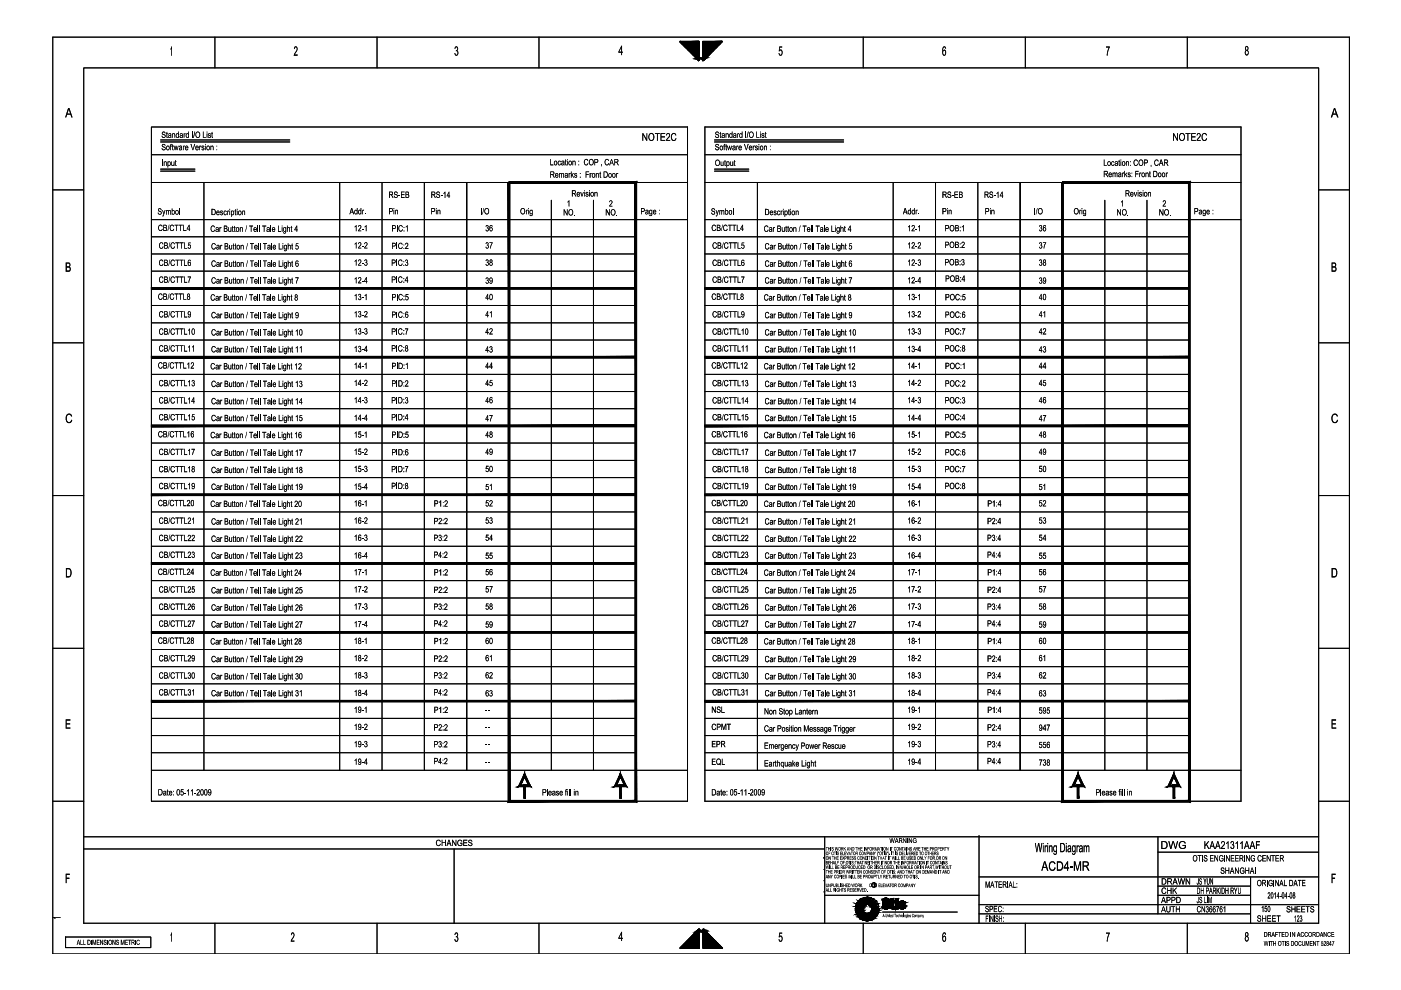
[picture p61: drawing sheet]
<svg xmlns="http://www.w3.org/2000/svg" width="297mm" height="210mm" viewBox="0 0 297 210" stroke-linecap="round" stroke-linejoin="round" font-family="sans-serif">
<!-- layer: 1 -->
<g fill="none" stroke="#000" stroke-width=".21">
<path d="M32.1 26.9h113.7v143h-113.7zM32.1 32.8h113.7M32.1 38.7h113.7M34.1 30.1h27.3M34.1 29.7h27.3M34.1 35.9h7.2M34.1 36.3h7.2M43.2 38.7v124.6M72 38.7v124.6M81 38.7v124.6M90 38.7v124.6M98.9 38.7v124.6"/>
<path d="M107.9 38.7v131.2M134.8 38.7v131.2M149.5 38.7h113.6M149.5 26.9h113.6v143h-113.6zM149.5 32.8h113.6M151.5 30.1h27.4M151.5 29.7h27.4M151.5 35.9h7.3M151.5 36.3h7.3M160.6 38.7v124.6M189.4 38.7v124.6M198.3 38.7v124.6"/>
<path d="M207.3 38.7v124.6M216.3 38.7v124.6M252.2 38.7v131.2M32.1 46.6h113.7M32.1 50.2h102.7M32.1 53.8h102.7M32.1 57.5h102.7M116.9 42.5v120.8M125.8 42.5v120.8M149.5 46.6h113.6M149.5 50.2h102.7M149.5 53.8h102.7"/>
<path d="M149.5 57.5h102.7M234.2 42.5v120.8M243.2 42.5v120.8M32.1 61.1h102.7M32.1 64.8h102.7M32.1 68.5h102.7M32.1 72.1h102.7M32.1 75.7h102.7M32.1 79.4h102.7M149.5 61.1h102.7M149.5 64.8h102.7M149.5 68.5h102.7"/>
<path d="M149.5 72.1h102.7M149.5 75.7h102.7M149.5 79.4h102.7M32.1 83h102.7M32.1 86.7h102.7M32.1 90.3h102.7M32.1 93.9h102.7M32.1 97.6h102.7M149.5 83h102.7M149.5 86.7h102.7M149.5 90.3h102.7M149.5 93.9h102.7"/>
<path d="M149.5 97.6h102.7M32.1 101.3h102.7M32.1 104.9h102.7M32.1 108.5h102.7M32.1 112.2h102.7M32.1 115.8h102.7M32.1 119.5h102.7M149.5 101.3h102.7M149.5 104.9h102.7M149.5 108.5h102.7M149.5 112.2h102.7M149.5 115.8h102.7"/>
<path d="M149.5 119.5h102.7M32.1 123.1h102.7M32.1 126.8h102.7M32.1 130.4h102.7M32.1 134.1h102.7M32.1 137.7h102.7M149.5 123.1h102.7M149.5 126.8h102.7M149.5 130.4h102.7M149.5 134.1h102.7M149.5 137.7h102.7M32.1 141.4h102.7"/>
<path d="M32.1 145h102.7M32.1 148.6h102.7M32.1 152.3h102.7M32.1 156h102.7M32.1 159.6h102.7M149.5 141.4h102.7M149.5 145h102.7M149.5 148.6h102.7M149.5 152.3h102.7M149.5 156h102.7M149.5 159.6h102.7M32.1 163.3h113.7"/>
<path d="M111.2 164.3l1.1 2.3h-2.1zM111.2 166.6v2.6M131.5 164.3l1.1 2.3h-2.1zM131.5 166.6v2.6M149.5 163.3h113.6M228.6 164.3l1 2.3h-2.1zM228.6 166.6v2.6M248.9 164.3l1.1 2.3h-2.2zM248.9 166.6v2.6M252.2 169.9h.1"/>
</g>
<g fill="#000">
<path d="M34.3 28.1l.6-.2 .2 .4-.2-.2a.23 .23 0 0 0-.4 .1 .23 .23 0 0 0 .3 .3l.3 .2v.4l-.3 .2-.3-.1-.2-.4 .2 .2a.24 .24 0 0 0 .4 0 .24 .24 0 0 0-.2-.4l-.4-.2zM34.4 30.6l.5-.1 .2 .4-.3-.2a.22 .22 0 0 0-.3 .1 .22 .22 0 0 0 .3 .3l.3 .2-.2 .5h-.4l-.2-.3 .1-.1a.25 .25 0 0 0 .2 .3 .25 .25 0 0 0 .3-.2 .25 .25 0 0 0-.3-.3l-.3-.1zM34.3 33.9h.2v1.3h-.2zM34.7 34.2l.2 .1a.26 .26 0 0 1 .3 0 .26 .26 0 0 1 .1 .3v.6h-.1v-.6a.2 .2 0 0 0-.2-.3 .21 .21 0 0 0-.1 .4v.5h-.2zM35.3 28l.1-.1v.4h.2l-.2 .1 .1 .9-.2-.1v-.8h-.1zM36.2 30.6l.3-.1-.2 .2v.2h.1l-.1 .1v.8h-.2v-.8h-.1zM36.5 28.3l.1 .1 .1-.1a.28 .28 0 0 1 .3 0 .28 .28 0 0 1 .1 .3v.6h-.1v-.5a.2 .2 0 0 0-.2-.3 .2 .2 0 0 0-.2 .3v.5h-.1zM36.5 30.6h.2v.3h.1l-.1 .1 .1 .9-.3-.1v-.8h-.1zM36.3 34.2h.2v.6a.21 .21 0 0 0 .2 .3 .21 .21 0 0 0 .1-.3v-.6h.2v1l-.2-.1-.3 .1zM36.8 30.9h.2l.1 .8 .2-.8h.1l.2 .7 .1-.7h.2l-.3 .9h-.1l-.1-.7-.2 .7h-.1zM37.2 34l.1-.1v.3h.1l-.1 .1 .1 .9-.2-.1zM38.8 30.9l.1 .1 .3-.1-.3 .3v.6h-.1z"/>
<path d="M39 28.3v.1l.3-.1-.2 .2v.7h-.1zM40.7 27.9h.1v1.3h-.1zM40.4 30.5h.2l.3 1.2 .3-1.2h.2l-.4 1.3h-.2zM41.2 27.9h.2l-.3 1.4h-.1zM42.3 30.9l.1 .1 .3-.1-.3 .2v.7h-.1zM42.8 31l.3-.1 .2 .3-.1-.2a.17 .17 0 0 0-.3 0 .17 .17 0 0 0 0 .2 .17 .17 0 0 0 .2 .1l.1 .1a.29 .29 0 0 1-.1 .4 .29 .29 0 0 1-.4-.2l.2-.1a.16 .16 0 0 0 0 .3 .16 .16 0 0 0 .3-.1 .16 .16 0 0 0-.1-.2l-.1-.1a.26 .26 0 0 1-.3-.1 .26 .26 0 0 1 .1-.3zM43 27.9h.2v1.2h.5v.1h-.7zM44.2 28.3a.31 .31 0 0 1 .3 0 .31 .31 0 0 1 .2 .2l-.4-.1 .1 .3a.31 .31 0 0 1 .3 .3 .31 .31 0 0 1-.3 .3 .31 .31 0 0 1-.3-.3l.1-.1a.18 .18 0 0 0 .2 .2 .18 .18 0 0 0 .1-.2l-.4-.2zM44.6 30.9l.2 .1 .1-.1 .3 .1 .1 .8h-.2v-.6a.2 .2 0 0 0-.2-.2 .2 .2 0 0 0-.1 .3v.5h-.2zM44.9 28l.1-.1v.4h.1l-.1 .1 .1 .9-.2-.2zM116.7 33.7h.1v1.2h.5v.2h-.6zM118.5 36.7l.2 .1 .1-.1 .4 .1a.22 .22 0 0 1 .3-.1 .22 .22 0 0 1 .1 .3v.7h-.2v-.7a.18 .18 0 0 0-.2-.2 .18 .18 0 0 0-.1 .3v.6h-.1v-.7a.2 .2 0 0 0-.3-.2 .2 .2 0 0 0 0 .4v.5h-.2z"/>
<path d="M118.3 34.2l.2-.1a.29 .29 0 0 1 .3 0 .29 .29 0 0 1 .1 .3l-.1-.1a.29 .29 0 0 0-.4 .3 .29 .29 0 0 0 .4 .2v-.1h.1l-.2 .4-.4-.2zM119.9 33.9l.1-.2v.4h.1l-.1 .7 .2 .3-.3-.2zM120.6 36.7l.1 .2v-.2h.3l-.3 .3v.7h-.1zM121 36.4h.2v.7l.5-.4-.3 .3 .3 .7-.4-.5-.1 .5h-.2zM121.4 34.1h.2a.28 .28 0 0 1 .3 .1 .28 .28 0 0 1 .1 .3v.6h-.1v-.6a.2 .2 0 0 0-.2-.3 .2 .2 0 0 0-.2 .3v.6h-.1zM121.8 36.8l.4-.1 .2 .2-.2 .1a.16 .16 0 0 0-.2-.2 .16 .16 0 0 0-.1 .2l.1 .1a.31 .31 0 0 1 .4 .3 .31 .31 0 0 1-.3 .3 .31 .31 0 0 1-.3-.3v-.1a.17 .17 0 0 0 .1 .3 .17 .17 0 0 0 .3-.1 .17 .17 0 0 0-.1-.2l-.3-.2zM124.2 36.4h.7v.1h-.6v.4h.5v.2h-.5v.6h-.1zM123.9 33.9l.3-.2h.3l.2 .4h-.1a.36 .36 0 0 0-.6-.1 .36 .36 0 0 0 0 .5l.2 .4h.2l.2-.3 .1 .1-.2 .4-.4-.1-.3-.5zM125 36.7l.2 .2 .2-.2-.2 .2v.8h-.2zM126.3 36.7l.2 .1a.28 .28 0 0 1 .4 0 .28 .28 0 0 1 .1 .3v.6h-.2v-.6a.2 .2 0 0 0-.2-.3 .2 .2 0 0 0-.1 .3v.6h-.2zM127.4 34.8h.2l-.1 .5zM127.2 36.5l.1-.1v.3h.1l-.1 .8 .2 .2-.3-.1z"/>
<path d="M128.3 33.9l.4-.2a.28 .28 0 0 1 .3 .1 .28 .28 0 0 1 0 .3l-.2-.2h-.3l-.1 .2v.4a.3 .3 0 0 0 .2 .4 .3 .3 0 0 0 .4-.3l.1 .1-.3 .4h-.3l-.2-.3-.1-.6zM130.7 36.7l.1 .2 .1-.2h.2l-.3 .3v.7h-.1zM151.7 28.1l.5-.2 .2 .4-.2-.2a.21 .21 0 0 0-.3 0 .21 .21 0 0 0 0 .3l.5 .2 .1 .4-.3 .3h-.3l-.3-.5 .3 .2a.24 .24 0 0 0 .4 0 .24 .24 0 0 0-.2-.4l-.4-.2zM151.7 30.6l.5-.1 .2 .4-.5-.2a.21 .21 0 0 0-.1 .3 .21 .21 0 0 0 .3 .1l.4 .2-.2 .5h-.5l-.2-.3 .2-.1a.25 .25 0 0 0 .2 .3 .25 .25 0 0 0 .3-.2 .25 .25 0 0 0-.4-.3l-.2-.3zM152.7 28l.1-.1v.4h.1l-.1 .1 .1 .9-.2-.1v-.8h-.2zM152.8 34.2h.1v.6a.2 .2 0 0 0 .2 .3 .2 .2 0 0 0 .2-.3v-.6h.1v1l-.1-.1a.28 .28 0 0 1-.4 0 .28 .28 0 0 1-.1-.3zM153.5 30.6l.3-.1-.2 .2v.2h.2l-.2 .1v.8h-.1v-.8h-.2zM153.9 28.3l.1 .1 .1-.1a.31 .31 0 0 1 .3 0 .31 .31 0 0 1 .1 .4v.5h-.1l-.1-.6a.19 .19 0 0 0-.2-.2 .19 .19 0 0 0-.1 .3v.5h-.1zM153.6 34l.2-.1v.3h.1l-.1 .1 .1 .9-.3-.1zM153.9 30.6h.1v.3h.1l-.1 .1 .1 .9-.2-.1v-.8h-.1zM154.1 30.9h.2l.1 .8 .2-.8h.1l.2 .7 .2-.7h.1l-.2 .9h-.2l-.1-.7-.2 .7h-.1zM154.8 34.2h.2v.6a.2 .2 0 0 0 .1 .3 .2 .2 0 0 0 .2-.3v-.6h.2v1l-.2-.1a.28 .28 0 0 1-.4 0 .28 .28 0 0 1-.1-.3z"/>
<path d="M155.7 34l.1-.1v.3h.1l-.1 .1 .1 .9-.2-.1zM156.1 30.9l.1 .1 .3-.1-.2 .3v.6h-.2zM156.3 28.3l.1 .1 .3-.1-.3 .2v.7h-.1zM158 27.9h.2v1.3h-.2zM157.7 30.5h.2l.3 1.2 .4-1.2h.1l-.4 1.3h-.1zM158.6 27.9h.1l-.3 1.4h-.1zM159.6 30.9l.1 .1 .3-.1-.2 .2-.1 .7h-.1zM160.1 31l.3-.1 .3 .3-.2-.2a.17 .17 0 0 0-.2 0 .17 .17 0 0 0-.1 .2 .17 .17 0 0 0 .3 .1l.1 .1a.29 .29 0 0 1-.1 .4 .29 .29 0 0 1-.4-.2l.1-.1a.16 .16 0 0 0 .2 .2 .16 .16 0 0 0 .1-.1 .16 .16 0 0 0-.2-.2l-.2-.1zM160.4 27.9h.1v1.2h.5v.1h-.6zM161.5 28.3l.5 .1 .1 .1-.5-.1 .1 .3a.33 .33 0 0 1 .4 .3 .33 .33 0 0 1-.4 .3 .33 .33 0 0 1-.3-.3l.2-.1a.18 .18 0 0 0 .2 .2 .18 .18 0 0 0 .1-.2l-.4-.2zM162 30.9l.1 .1 .2-.1 .3 .1v.8h-.1v-.5a.2 .2 0 0 0-.2-.3 .2 .2 0 0 0-.2 .3v.5h-.1zM162.2 28l.2-.1v.4h.1l-.1 .1 .1 .9-.3-.3z"/>
<path d="M234 33.8h.2v1.2h.5v.1h-.7zM235.9 36.6l.1 .1 .1-.1 .4 .1a.26 .26 0 0 1 .3-.1 .26 .26 0 0 1 .1 .3v.6h-.1v-.5a.18 .18 0 0 0-.2-.3 .18 .18 0 0 0-.1 .3v.5h-.1v-.6a.2 .2 0 0 0-.3-.2 .2 .2 0 0 0-.1 .3v.5h-.1zM235.7 34.3l.4-.1 .2 .3h-.2a.29 .29 0 0 0-.4 0 .29 .29 0 0 0 .1 .4l.2 .2 .1-.3a.25 .25 0 0 1-.1 .4 .25 .25 0 0 1-.3-.2zM237.2 34l.1-.1v.3h.2l-.2 .1 .2 .9-.3-.1zM237.9 36.6l.2 .1v-.1h.3l-.3 .3v.6h-.2zM238.4 36.2h.1v.8l.5-.4-.3 .4 .3 .5-.4-.4-.1 .4h-.1zM238.7 34.2l.2 .1 .2-.1 .2 .1 .1 .8h-.2v-.5a.2 .2 0 0 0-.2-.3 .2 .2 0 0 0-.1 .3v.5h-.2zM239.2 36.7l.3-.1 .2 .2-.2-.1a.18 .18 0 0 0-.2 0 .18 .18 0 0 0 0 .3 .18 .18 0 0 0 .2 0l.2 .1a.29 .29 0 0 1-.2 .4 .29 .29 0 0 1-.4-.2h.1a.17 .17 0 0 0 .2 .1 .17 .17 0 0 0 .2-.2 .17 .17 0 0 0-.3-.1l-.2-.1zM240.7 36.2h.7v.2h-.6v.4h.6v.2h-.6v.5h-.1zM240.4 34l.3-.2 .5 .2 .1 .2h-.2l-.1-.2h-.3l-.2 .4 .2 .6h.3l.1-.3 .2 .1-.2 .3-.4 .1-.2-.2-.2-.3zM241.6 36.6l.1 .1 .3-.1-.1 .2h-.2v.7h-.1zM242.9 36.6l.1 .1a.26 .26 0 0 1 .3-.1 .26 .26 0 0 1 .2 .2v.7h-.1v-.5a.21 .21 0 0 0-.3-.3 .2 .2 0 0 0-.1 .3v.5h-.1z"/>
<path d="M244 35h.1l-.1 .4zM243.7 36.4l.2-.1v.3h.1l-.1 .1 .1 .8h-.3zM244.8 34l.3-.2h.3l.2 .4-.2-.1a.43 .43 0 0 0-.5 .1 .43 .43 0 0 0 0 .6l.1 .2a.29 .29 0 0 0 .4 0 .29 .29 0 0 0 .1-.3l.2 .1-.2 .3-.4 .1-.2-.1-.2-.3zM247.2 36.6l.1 .1 .1-.1h.2l-.3 .3v.6h-.1zM33.5 44.3l.5-.1 .2 .2 .1 .2h-.2a.25 .25 0 0 0-.2-.3 .25 .25 0 0 0-.3 .3 .25 .25 0 0 0 .4 .1l.3 .3v.3l-.2 .2h-.4l-.2-.4 .1-.1 .2 .3a.26 .26 0 0 0 .3-.2 .26 .26 0 0 0-.3-.2l-.3-.2zM33.7 47.8l.4-.2 .3 .3 .1 .1h-.2a.36 .36 0 0 0-.5-.1 .36 .36 0 0 0-.1 .5v.1a.32 .32 0 0 0 .3 .4 .32 .32 0 0 0 .3-.4l.2 .1-.3 .4-.5-.2-.2-.3zM34.4 44.5h.1l.2 .8 .2-.8h.2l-.5 1.4-.2-.1 .3-.3zM33.8 51.6l.6-.2 .2 .3-.1 .1-.2-.3-.2 .1-.2 .2v.5a.32 .32 0 0 0 .3 .3 .32 .32 0 0 0 .3-.4l.1 .2-.1 .3h-.6l-.2-.5zM33.9 55.2l.5-.1 .2 .3-.1 .1a.36 .36 0 0 0-.6-.2 .36 .36 0 0 0 0 .5l.1 .3a.3 .3 0 0 0 .3 .1 .3 .3 0 0 0 .2-.3l.1 .1-.3 .4-.5-.2-.1-.7zM33.8 58.8l.3-.2h.3l.2 .4-.1 .1a.35 .35 0 0 0-.5-.3 .35 .35 0 0 0-.1 .6l.2 .4h.3l.1-.3h.1v.2l-.4 .3-.4-.3zM35.2 44.5l.1 .2 .4-.2v.2a.24 .24 0 0 1 .3-.2 .24 .24 0 0 1 .2 .3v.7h-.1v-.6a.16 .16 0 0 0-.1-.2 .16 .16 0 0 0-.2 .2l-.1 .6h-.1v-.7a.18 .18 0 0 0-.2-.1 .18 .18 0 0 0-.1 .3v.5h-.1zM35.8 47.6l-.3 1.4z"/>
<path d="M36 51.4l-.3 1.3zM36 55l-.3 1.4zM36 58.6l-.3 1.4zM36.1 47.8l.4-.2a.26 .26 0 0 1 .3 .1 .26 .26 0 0 1 0 .3l-.2-.2-.4 .1-.1 .6 .2 .3 .2 .1 .3-.4 .1 .1-.2 .3-.4 .1-.3-.4zM36.3 51.6l.2-.2h.3l.3 .2-.2 .2a.3 .3 0 0 0-.3-.3 .3 .3 0 0 0-.3 .4l.2 .6a.27 .27 0 0 0 .3 .1 .27 .27 0 0 0 .1-.4l.2 .1-.2 .4h-.5l-.2-.4zM36.3 55.2l.4-.2a.25 .25 0 0 1 .3 .2 .25 .25 0 0 1-.1 .3l-.1-.2a.45 .45 0 0 0-.5 .1 .45 .45 0 0 0 0 .6h.1a.29 .29 0 0 0 .3 .2 .29 .29 0 0 0 .2-.3l.2 .1-.2 .3h-.6l-.1-.3zM36.3 58.8l.5-.2 .3 .3-.2 .1a.37 .37 0 0 0-.5-.1 .37 .37 0 0 0-.1 .5l.2 .4a.32 .32 0 0 0 .4-.3l.2 .1-.3 .3-.5-.1-.1-.3zM37 47.7h.8v.1h-.3v1.2h-.1v-1.2h-.4zM37.2 51.4h.8v.2h-.4v1.1h-.1v-1.1h-.3zM37.2 55.1h.8v.1h-.4v1.2h-.1v-1.2h-.3zM37.2 58.6h.8v.2h-.4v1.1h-.1v-1.1h-.3zM38 44.2h.2v1.3h-.2z"/>
<path d="M37.9 47.7h.8v.1h-.3v1.2h-.2v-1.2h-.3zM38.1 51.4h.8v.2h-.4v1.1h-.1v-1.1h-.3zM38.1 55.1h.8v.1h-.4v1.2h-.1v-1.2h-.3zM38.1 58.6h.8v.2h-.4v1.1h-.1v-1.1h-.3zM38.9 47.7h.1v1.1h.5v.2h-.6zM39 51.4h.2v1.2h.5v.1h-.7zM39 55.1h.2v1.1h.5v.2h-.7zM39 58.6h.2v1.2h.5v.1h-.7zM39.9 51.4h.5v.2h-.4v.3h.3l.1 .1 .1 .5-.4 .2-.3-.2 .1-.1a.24 .24 0 0 0 .4 .1 .24 .24 0 0 0 0-.4 .24 .24 0 0 0-.3 0h-.2zM39.8 58.6h.7l-.4 1.3h-.1v-.3l.3-.8h-.5zM44.8 48l.4-.2 .3 .2 .1 .2h-.2a.39 .39 0 0 0-.6-.1 .39 .39 0 0 0 0 .6l.3 .3h.2l.1-.3 .2 .2-.3 .2-.5-.1-.1-.2zM45 51.7l.5-.1 .2 .3-.1 .1-.1-.3h-.4l-.1 .3v.5a.3 .3 0 0 0 .4 .3 .3 .3 0 0 0 .2-.4l.2 .1-.3 .4h-.3l-.3-.2-.1-.8z"/>
<path d="M44.9 55.4l.5-.2 .3 .3-.1 .1-.1-.2h-.3l-.2 .3 .1 .7h.4l.1-.3h.2l-.3 .5h-.4l-.3-.4zM44.9 59l.6-.2 .2 .3-.1 .1a.36 .36 0 0 0-.5-.2 .36 .36 0 0 0-.1 .5v.3a.3 .3 0 0 0 .4 .2 .3 .3 0 0 0 .2-.4l.2 .1-.3 .4h-.4l-.3-.4zM46.5 48.2l.2 .1 .1-.1h.2l-.1 .2h-.2v.7h-.2zM46.7 44.7h.1a.3 .3 0 0 1 .3-.1 .3 .3 0 0 1 .2 .3l-.5-.1 .2 .2a.3 .3 0 0 1 .3 .3 .3 .3 0 0 1-.3 .3 .3 .3 0 0 1-.3-.3h.1a.2 .2 0 0 0 .2 .2 .2 .2 0 0 0 .2-.2 .2 .2 0 0 0-.3-.1l-.2-.1zM46.7 51.9l.1 .2 .3-.2-.2 .3-.1 .7h-.1zM46.7 55.6l.1 .2 .1-.2h.2l-.2 .2-.1 .8h-.1zM47.5 44.8l.1-.1a.29 .29 0 0 1 .3 0 .29 .29 0 0 1 .2 .3h-.2a.25 .25 0 0 0-.3-.1 .25 .25 0 0 0 0 .4 .2 .2 0 0 0 .2 .2 .2 .2 0 0 0 .1-.2 .27 .27 0 0 1-.2 .4 .27 .27 0 0 1-.3-.4zM48.2 44.7l.1 .1 .3-.1-.3 .2v.7h-.1zM48.4 48.2h.1v.5a.22 .22 0 0 0 .3 .3 .22 .22 0 0 0 .1-.3v-.5h.1v.9h-.1a.28 .28 0 0 1-.4 0 .28 .28 0 0 1-.1-.3zM48.6 51.9h.1v.6a.2 .2 0 0 0 .2 .2 .2 .2 0 0 0 .2-.2v-.6h.1v1l-.1-.2-.2 .2h-.2zM48.6 55.6h.1v.5a.21 .21 0 0 0 .2 .3 .21 .21 0 0 0 .2-.3v-.5h.1v1l-.1-.2a.24 .24 0 0 1-.3 .2 .24 .24 0 0 1-.2-.3zM49.2 48l.2-.1v.3h.1l-.1 .8 .1 .1-.3-.1z"/>
<path d="M49.4 51.7l.1-.1v.3h.2l-.2 .2 .1 .8-.2-.2zM49.4 55.4l.1-.2v.4h.2l-.2 .7 .2 .3-.3-.2zM49.4 58.9l.1-.1v.4h.2l-.2 .7 .2 .2-.3-.1zM49.7 48l.1-.1v.3h.1l-.1 .1 .1 .8h-.2zM49.8 44.4l.2-.1v.4h.1l-.1 .1 .1 .8h-.3v-.8h-.1zM49.8 51.7l.2-.1v.3h.1l-.1 .2v.8l-.2-.1zM49.8 55.4l.2-.2v.4h.1l-.1 .1 .1 .9-.3-.1zM49.8 58.9l.2-.1v.4h.1l-.1 .1 .1 .8-.3-.1zM50.9 48.2l.1 .1 .1-.1a.28 .28 0 0 1 .3 .1 .28 .28 0 0 1 .1 .3v.5h-.1v-.5a.21 .21 0 0 0-.3-.3 .21 .21 0 0 0-.1 .3v.5h-.1zM51 51.9l.2 .1a.27 .27 0 0 1 .3 0 .27 .27 0 0 1 .2 .3v.6h-.2v-.6a.21 .21 0 0 0-.2-.2 .21 .21 0 0 0-.1 .3v.5h-.2zM51 55.6l.2 .1a.28 .28 0 0 1 .3-.1 .28 .28 0 0 1 .2 .4v.6h-.2v-.6a.2 .2 0 0 0-.2-.3 .2 .2 0 0 0-.1 .3v.6h-.2zM51.4 44.7l.1 .1a.27 .27 0 0 1 .3-.1 .27 .27 0 0 1 .2 .3v.6h-.2v-.6a.19 .19 0 0 0-.2-.2 .19 .19 0 0 0-.1 .3v.5h-.1z"/>
<path d="M52.3 47.8l-.3 1.3zM52.5 51.6l-.3 1.3zM52.5 55.2l-.3 1.4zM52.8 47.8h.9v.2h-.4v1.1h-.1v-1.1h-.4zM53 51.6h.8v.1h-.3v1.2h-.1v-1.2h-.4zM53 55.2h.8v.2h-.3v1.2h-.1v-1.2h-.4zM54.6 47.8h.1v1.3h-.1zM54.8 51.6h.1v1.3h-.1zM54.8 55.2h.1v1.4h-.1zM54.9 47.8h.1v1.3h-.1zM55.1 51.6h.1v1.3h-.1zM55.1 55.2h.1v1.4h-.1z"/>
<path d="M55.6 47.8h.8v.2h-.3v1.1h-.2v-1.1h-.3zM55.8 51.6h.8v.1h-.4v1.2h-.1v-1.2h-.3zM55.8 55.2h.8v.2h-.4v1.2h-.1v-1.2h-.3zM57.4 47.8h.1v1.3h-.1zM57.5 51.6h.2v1.3h-.2zM57.5 55.2h.2v1.4h-.2zM58.9 47.8h.2v1.2h.5v.1h-.7zM59.1 51.6h.1v1.1h.5v.2h-.6zM59.1 55.2h.1v1.2h.5v.2h-.6zM60.8 47.8h.2v.5l.4-.1 .1 .1v.8h-.1v-.5a.21 .21 0 0 0-.3-.3 .21 .21 0 0 0-.1 .3v.5h-.2zM61 51.6h.1v.4l.2-.1a.26 .26 0 0 1 .3 .1 .26 .26 0 0 1 .1 .3v.6h-.2v-.6a.2 .2 0 0 0-.2-.2 .2 .2 0 0 0-.2 .3v.5h-.1zM61 55.2h.1l.1 .5a.27 .27 0 0 1 .3-.1 .27 .27 0 0 1 .2 .3v.7h-.2v-.7a.2 .2 0 0 0-.2-.2 .2 .2 0 0 0-.2 .3v.6h-.1z"/>
<path d="M61.7 48l.1-.1v.3h.1l-.1 .8 .2 .1-.3-.1zM61.9 51.7l.1-.1v.3h.1l-.1 .8 .2 .2h-.2l-.1-.1zM61.9 55.4l.1-.2v.4h.1l-.1 .7 .2 .3-.3-.2zM61.9 58.9l.1-.1v.4h.1l-.1 .7 .2 .2-.3-.1zM62.8 51.6h.5v.1h-.5v.4l.3-.1 .2 .2v.5l-.4 .2-.3-.2 .2-.2a.27 .27 0 0 0 .3 .2 .27 .27 0 0 0 .2-.3 .27 .27 0 0 0-.3-.2l-.3 .1zM62.6 58.8h.7l-.4 1.3h-.1v-.3l.3-.8h-.5zM75.5 47.7l.1 1.3h-.1v-1l-.3 .2zM75.5 51.4l.1 1.3h-.1v-1.1l-.3 .3zM75.5 55l.1 1.3h-.1v-1l-.3 .2zM76 47.9l.2-.2 .4 .1v.4l-.5 .7h.5v.1h-.7l.5-.7a.21 .21 0 0 0 0-.4 .21 .21 0 0 0-.3 .2h-.2zM76 51.4h.2a.47 .47 0 0 1 .4 .4 .47 .47 0 0 1-.4 .5l-.1 .2h.5v.2h-.7l.5-.8a.21 .21 0 0 0 0-.3 .21 .21 0 0 0-.3 .1h-.2zM76 55.1l.3-.1 .3 .1v.4l-.5 .7h.5v.1h-.7l.5-.7a.24 .24 0 0 0 0-.4 .24 .24 0 0 0-.4 .2h-.1z"/>
<path d="M76 58.9l.1-.1 .5 .1v.4l-.5 .6h.5v.2h-.7l.5-.8a.22 .22 0 0 0 0-.4 .22 .22 0 0 0-.4 .2h-.1zM76.7 48.5h.4v.1h-.4zM76.7 52.1h.4v.2h-.4zM76.7 55.8h.4v.1h-.4zM76.7 59.5h.4v.2h-.4zM76.8 44.5l.1 .1 .3-.1-.3 .2v.7h-.1zM77.3 55.1h.1a.32 .32 0 0 1 .4 .1 .32 .32 0 0 1-.1 .4l.2 .2-.2 .5a.32 .32 0 0 1-.3 0 .32 .32 0 0 1-.2-.3h.2a.22 .22 0 0 0 .2 .1 .22 .22 0 0 0 .2-.3 .22 .22 0 0 0-.3-.1v-.2a.2 .2 0 0 0 .3-.1 .21 .21 0 0 0-.3-.3 .2 .2 0 0 0-.1 .3l-.2-.1zM77.3 45.3h.2v.1h-.2zM77.6 47.7l.1 1.3h-.1v-1l-.3 .2zM77.3 51.5l.2-.1h.3l.1 .5-.5 .6h.5v.2h-.7l.5-.8a.23 .23 0 0 0-.1-.4 .23 .23 0 0 0-.2 .3l-.2-.1zM83.6 40.8l.2-.2h.3l.2 .3-.1 .1a.25 .25 0 0 0-.3-.3 .25 .25 0 0 0-.2 .3 .25 .25 0 0 0 .3 .2l.3 .2-.1 .5h-.5l-.2-.4 .5 .3a.22 .22 0 0 0 .2-.3 .22 .22 0 0 0-.3-.1v-.1a.36 .36 0 0 1-.3-.2 .36 .36 0 0 1 0-.3zM83.8 44.5l.1 .1a.27 .27 0 0 1 .4-.1 .27 .27 0 0 1 .1 .4v.5h-.1v-.5a.19 .19 0 0 0-.2-.3 .19 .19 0 0 0-.2 .3v.5h-.1z"/>
<path d="M84.1 51.5h.1v1.3h-.1zM84.1 55h.1v1.3h-.1zM84.1 58.6h.1v1.3h-.1zM84.1 47.8h.2v1.3h-.2zM84.5 41.4h.4v.1h-.4zM85 40.6h.8v.2h-.7v.4h.6v.2h-.6v.4h.7v.2h-.8zM84.5 55.2l.3-.2h.3l.2 .3-.1 .2-.1-.3h-.4l-.1 .3v.4a.3 .3 0 0 0 .3 .3 .3 .3 0 0 0 .3-.3h.2l-.2 .4h-.5l-.3-.3zM84.5 58.8l.5-.2 .3 .3-.1 .1a.38 .38 0 0 0-.6-.1 .38 .38 0 0 0 0 .5l.2 .4h.3l.1-.3h.2l-.3 .4h-.5l-.2-.4zM84.6 51.6l.5-.1 .3 .4-.2-.1a.37 .37 0 0 0-.5-.1 .37 .37 0 0 0-.1 .5l.2 .5 .3-.1 .1-.3 .2 .1-.1 .2-.2 .2h-.4l-.2-.2-.1-.6zM84.6 47.9l.5-.1 .3 .3-.2 .1a.32 .32 0 0 0-.4-.3 .32 .32 0 0 0-.2 .5v.2a.32 .32 0 0 0 .4 .3 .32 .32 0 0 0 .3-.3l.1 .1-.2 .3-.3 .1-.3-.2-.1-.3zM86 55.2l.1-.2 .4 .2-.1 .5 .1 .1v.3l-.2 .3-.4-.2v-.2h.1a.23 .23 0 0 0 .3 .2 .23 .23 0 0 0 .1-.3 .23 .23 0 0 0-.3-.1v-.2a.2 .2 0 0 0 .3-.2 .2 .2 0 0 0-.2-.2 .2 .2 0 0 0-.2 .2h-.1zM86 48l.4-.2v1.3h-.1v-1.1l-.3 .3z"/>
<path d="M86 51.6v-.1a.44 .44 0 0 1 .6 .3 .44 .44 0 0 1-.4 .6l-.2 .2h.6v.2h-.7l.5-.8a.22 .22 0 0 0-.1-.3 .22 .22 0 0 0-.3 .2h-.1zM92.6 40.8l.2-.2h.3l.2 .4-.2-.2a.25 .25 0 0 0-.4 0 .25 .25 0 0 0 0 .3 .25 .25 0 0 0 .3 .1l.3 .2v.4l-.6 .2-.2-.5h.1l.1 .2a.25 .25 0 0 0 .4 .1 .25 .25 0 0 0-.1-.4l-.4-.2zM92.8 44.5l.1 .1a.28 .28 0 0 1 .3-.1 .28 .28 0 0 1 .2 .4v.5h-.2v-.5a.19 .19 0 0 0-.2-.3 .19 .19 0 0 0-.1 .3v.5h-.1zM93.4 41.4h.4v.1h-.4zM94 40.9l.4-.3v1.4h-.1v-1.1l-.2 .2zM102 44.1h.1v1.3h-.1zM102.5 44.1l-.3 1.4zM103 47.8h.1a.32 .32 0 0 1 .5 .1 .32 .32 0 0 1-.2 .4l.2 .1v.4a.32 .32 0 0 1-.4 .3 .32 .32 0 0 1-.2-.4h.1a.2 .2 0 0 0 .2 .2 .2 .2 0 0 0 .2-.2l-.3-.4a.19 .19 0 0 0 .3-.2 .19 .19 0 0 0-.2-.2 .19 .19 0 0 0-.2 .2l-.1-.1zM103.1 51.4h.2l.3 .1-.2 .5 .2 .2-.2 .5-.4-.1v-.3h.1a.22 .22 0 0 0 .3 .2 .22 .22 0 0 0 .1-.3 .22 .22 0 0 0-.3-.1v-.2a.19 .19 0 0 0 .3-.1 .19 .19 0 0 0-.2-.3 .19 .19 0 0 0-.2 .2h-.1zM103.1 55.1l.2-.1 .3 .2-.2 .4 .2 .2-.2 .5-.4-.1v-.2h.1a.23 .23 0 0 0 .3 .2 .23 .23 0 0 0 0-.4l-.2-.1v-.2a.19 .19 0 0 0 .2-.2 .19 .19 0 0 0-.3-.1v.2l-.1-.1zM103 59l.1-.2 .5 .2-.2 .4 .2 .1v.4l-.1 .2a.3 .3 0 0 1-.4 0 .3 .3 0 0 1-.1-.3h.1a.23 .23 0 0 0 .3 .2 .23 .23 0 0 0 .1-.3 .23 .23 0 0 0-.2-.2l-.1-.1a.22 .22 0 0 0 .3-.1 .22 .22 0 0 0-.1-.3 .22 .22 0 0 0-.3 .2h-.1zM103.8 51.4h.7l-.4 1.3h-.2v-.4l.4-.8h-.5z"/>
<path d="M111.5 44.5l.1 .1 .3-.1-.3 .2v.7h-.1zM119.5 44.4l.7 1v-1h.1v1.3l-.7-1v1h-.1zM120.6 42.5h.1v1.3h-.1v-1l-.3 .2zM121.7 45.5l.1 .2zM123 40.7h.2l.2 .8 .2-.8h.2l-.3 1h-.2zM124.2 40.8l.3-.1 .2 .2-.1 .1a.17 .17 0 0 0-.2-.2 .17 .17 0 0 0-.1 .2 .17 .17 0 0 0 .2 .1l.3 .2-.1 .3-.4 .1-.2-.2 .2-.1a.16 .16 0 0 0 .2 .2 .16 .16 0 0 0 0-.3l-.3-.1zM126 40.7l.2 .2a.28 .28 0 0 1 .3-.2 .28 .28 0 0 1 .2 .4v.6h-.2v-.6a.18 .18 0 0 0-.1-.3 .18 .18 0 0 0-.2 .3v.6h-.2zM128.5 44.4h.1l.6 1v-1h.1v1.3h-.2l-.5-1v1h-.1zM129.2 42.6l.3-.1 .3 .1 .1 .4-.6 .6h.6v.2h-.7l.4-.7a.25 .25 0 0 0 .2-.3 .25 .25 0 0 0-.3-.2 .25 .25 0 0 0-.2 .3l-.1-.1zM130.7 45.5l.1 .2zM150.9 44.3l.5-.1 .2 .3-.1 .1a.25 .25 0 0 0-.3-.3 .25 .25 0 0 0-.2 .3 .25 .25 0 0 0 .4 .1l.2 .3v.3l-.2 .2h-.3l-.3-.4 .1-.1 .2 .3a.26 .26 0 0 0 .4-.2 .26 .26 0 0 0-.4-.2l-.3-.2zM151 47.9l.5-.3 .3 .3v.1h-.1a.36 .36 0 0 0-.6-.1 .36 .36 0 0 0 0 .5v.1a.32 .32 0 0 0 .3 .4 .32 .32 0 0 0 .3-.4l.1 .1-.1 .3h-.6l-.2-.5z"/>
<path d="M151.7 44.5h.2l.2 .8 .2-.8h.1l-.5 1.4-.1-.1 .2-.3zM151.2 51.5l.5-.1 .3 .3-.2 .1-.1-.3-.3 .1-.2 .2v.5a.32 .32 0 0 0 .4 .3 .32 .32 0 0 0 .3-.4l.1 .2-.2 .3h-.3l-.3-.1-.1-.7zM151.2 55.2l.6-.1 .2 .3-.2 .1a.36 .36 0 0 0-.5-.2 .36 .36 0 0 0-.1 .5l.1 .3a.31 .31 0 0 0 .3 .2 .31 .31 0 0 0 .3-.4l.1 .1-.3 .4-.5-.2-.1-.7zM151.1 58.8l.3-.2h.3l.3 .4-.2 .1a.35 .35 0 0 0-.5-.3 .35 .35 0 0 0-.1 .6l.2 .4h.3l.2-.3h.1l-.1 .2-.3 .3-.5-.3zM152.5 44.5l.1 .2 .4-.2 .1 .2a.24 .24 0 0 1 .3-.2 .24 .24 0 0 1 .2 .3v.7h-.2v-.6a.19 .19 0 0 0-.2-.2 .19 .19 0 0 0-.1 .3v.5h-.1v-.7a.18 .18 0 0 0-.3-.1 .18 .18 0 0 0 0 .3v.5h-.2zM153.2 47.6l-.3 1.4zM153.3 51.4l-.3 1.3zM153.3 55l-.3 1.4zM153.3 58.6l-.3 1.4zM153.5 47.8l.4-.2a.26 .26 0 0 1 .2 .1 .26 .26 0 0 1 0 .3l-.2-.2h-.2l-.2 .2v.5l.1 .3 .3 .1 .2-.4 .2 .1-.2 .3-.5 .1-.3-.4zM153.6 51.6l.3-.2h.2l.3 .2-.1 .2a.3 .3 0 0 0-.4-.3 .3 .3 0 0 0-.2 .4l.1 .6a.27 .27 0 0 0 .3 .1 .27 .27 0 0 0 .2-.4l.1 .1-.1 .4h-.5l-.3-.4zM153.6 55.2l.5-.2a.25 .25 0 0 1 .2 .2 .25 .25 0 0 1 0 .3l-.2-.3a.51 .51 0 0 0-.5 .3 .51 .51 0 0 0 .1 .6l.3 .2 .3-.4 .1 .1-.3 .4-.4-.1-.2-.4z"/>
<path d="M153.6 58.8l.6-.2 .2 .3-.1 .1a.3 .3 0 0 0-.4-.2 .3 .3 0 0 0-.2 .3l.1 .7a.32 .32 0 0 0 .5-.3l.1 .1-.2 .3-.6-.1-.1-.3zM154.4 47.7h.8v.1h-.4v1.2h-.1v-1.2h-.3zM154.5 51.4h.9v.2h-.4v1.1h-.1v-1.1h-.4zM154.5 55.1h.9v.1h-.4v1.2h-.1v-1.2h-.4zM154.5 58.6h.9v.2h-.4v1.1h-.1v-1.1h-.4zM155.4 44.2h.1v1.3h-.1zM155.3 47.7h.8v.1h-.4v1.2h-.1v-1.2h-.3zM155.4 51.4h.9v.2h-.4v1.1h-.1v-1.1h-.4zM155.4 55.1h.9v.1h-.4v1.2h-.1v-1.2h-.4zM155.4 58.6h.9v.2h-.4v1.1h-.1v-1.1h-.4zM156.2 47.7h.2v1.1h.5v.2h-.7zM156.4 51.4h.1v1.2h.5v.1h-.6z"/>
<path d="M156.4 55.1h.1v1.1h.5v.2h-.6zM156.4 58.6h.1v1.2h.5v.1h-.6zM157.3 51.4h.5v.2h-.4l-.1 .3h.4l.1 .1v.5l-.4 .2-.2-.2 .1-.1a.24 .24 0 0 0 .3 .1 .24 .24 0 0 0 .1-.4 .24 .24 0 0 0-.4 0h-.1zM157.2 58.6h.6l-.3 1.3h-.2v-.3l.4-.8h-.5zM162.2 47.9l.5-.1 .2 .3-.2 .1a.39 .39 0 0 0-.5-.1 .39 .39 0 0 0 0 .6l.2 .3h.3l.1-.3h.2l-.3 .4-.5-.1-.2-.8zM162.3 51.7l.5-.1 .3 .3-.1 .1-.2-.3h-.3l-.2 .3 .1 .5a.3 .3 0 0 0 .3 .3 .3 .3 0 0 0 .3-.4l.1 .1-.2 .4h-.3l-.3-.2-.1-.8zM162.3 55.4l.5-.2 .3 .3-.2 .1a.38 .38 0 0 0-.5-.1 .38 .38 0 0 0-.1 .5l.3 .4 .3-.1 .1-.2h.1l-.3 .5-.4-.1-.2-.3zM162.4 58.9l.5-.1 .2 .3-.1 .1a.3 .3 0 0 0-.4-.3 .3 .3 0 0 0-.2 .4v.5a.3 .3 0 0 0 .3 .2 .3 .3 0 0 0 .3-.4l.1 .1-.2 .4h-.5l-.1-.2-.1-.7zM163.9 48.2l.1 .1 .1-.1h.2v.2h-.2l-.1 .7h-.1zM164.1 44.7a.28 .28 0 0 1 .3 0 .28 .28 0 0 1 .2 .2l-.4-.1 .1 .2a.31 .31 0 0 1 .3 .3 .31 .31 0 0 1-.3 .4 .31 .31 0 0 1-.3-.4h.1a.18 .18 0 0 0 .2 .2 .18 .18 0 0 0 .2-.2 .18 .18 0 0 0-.3-.1l-.1-.1zM164.1 51.9l.1 .2 .3-.2-.3 .3v.7h-.1zM164.1 55.6l.1 .2 .1-.2h.2l-.3 .2v.8h-.1z"/>
<path d="M164.8 44.8l.1-.1a.29 .29 0 0 1 .4 0 .29 .29 0 0 1 .1 .3h-.1a.25 .25 0 0 0-.4-.1 .25 .25 0 0 0 0 .4 .2 .2 0 0 0 .2 .2 .2 .2 0 0 0 .2-.2 .27 .27 0 0 1-.2 .4 .27 .27 0 0 1-.3-.4zM165.5 44.7l.1 .1 .3-.1-.2 .2v.7h-.2zM165.7 48.2h.2v.5a.21 .21 0 0 0 .2 .3 .21 .21 0 0 0 .2-.3v-.5h.1v.9h-.2a.24 .24 0 0 1-.3 0 .24 .24 0 0 1-.1-.2zM165.9 51.9h.2v.6a.2 .2 0 0 0 .2 .2 .2 .2 0 0 0 .1-.2v-.6h.2v1l-.2-.2-.1 .2h-.3zM165.9 55.6h.2v.5a.21 .21 0 0 0 .2 .3 .21 .21 0 0 0 .1-.3v-.5h.2v1l-.2-.2a.28 .28 0 0 1-.3 .1 .28 .28 0 0 1-.2-.3zM166.6 48l.1-.1v.3h.1l-.1 .8 .2 .1-.3-.1zM166.8 51.7l.1-.1v.3h.1l-.1 .2 .1 .8-.2-.2zM166.8 55.4l.1-.2v.4h.1l-.1 .7 .2 .3-.3-.2zM166.8 58.9l.1-.1v.4h.1l-.1 .7 .2 .2-.3-.1zM167 48l.1-.1v.3h.2l-.2 .1 .2 .8h-.3zM167.2 44.4l.1-.1v.4h.1l-.1 .1 .1 .8h-.2v-.8h-.1zM167.2 51.7l.1-.1v.3h.1l-.1 .2 .1 .8-.2-.1z"/>
<path d="M167.2 55.4l.1-.2v.4h.1l-.1 .1 .1 .9-.2-.1zM167.2 58.9l.1-.1v.4h.1l-.1 .1 .1 .8-.2-.1zM168.2 48.2l.1 .1 .2-.1a.28 .28 0 0 1 .3 .1 .28 .28 0 0 1 0 .3v.5h-.1v-.5a.21 .21 0 0 0-.2-.3 .21 .21 0 0 0-.2 .3v.5h-.1zM168.4 51.9l.1 .1a.27 .27 0 0 1 .4 0 .27 .27 0 0 1 .1 .3v.6h-.1v-.6a.21 .21 0 0 0-.2-.2 .21 .21 0 0 0-.2 .3v.5h-.1zM168.4 55.6l.1 .1a.29 .29 0 0 1 .4-.1 .29 .29 0 0 1 .1 .4v.6h-.1v-.6a.2 .2 0 0 0-.2-.3 .2 .2 0 0 0-.2 .3v.6h-.1zM168.7 44.7h.1a.28 .28 0 0 1 .4 0 .28 .28 0 0 1 .1 .3v.6h-.1v-.6a.19 .19 0 0 0-.2-.2 .19 .19 0 0 0-.2 .3v.5h-.1zM169.6 47.8l-.3 1.3zM169.8 51.6l-.3 1.3zM169.8 55.2l-.3 1.4zM170.2 47.8h.8v.2h-.3v1.1h-.2v-1.1h-.3zM170.4 51.6h.8v.1h-.4v1.2h-.1v-1.2h-.3zM170.4 55.2h.8v.2h-.4v1.2h-.1v-1.2h-.3z"/>
<path d="M171.9 47.8h.2v1.3h-.2zM172.1 51.6h.2v1.3h-.2zM172.1 55.2h.2v1.4h-.2zM172.3 47.8h.1v1.3h-.1zM172.4 51.6h.2v1.3h-.2zM172.4 55.2h.2v1.4h-.2zM172.9 47.8h.9v.2h-.4v1.1h-.1v-1.1h-.4zM173.1 51.6h.9v.1h-.4v1.2h-.1v-1.2h-.4zM173.1 55.2h.9v.2h-.4v1.2h-.1v-1.2h-.4zM174.7 47.8h.2v1.3h-.2zM174.9 51.6h.1v1.3h-.1zM174.9 55.2h.1v1.4h-.1z"/>
<path d="M176.3 47.8h.1v1.2h.5v.1h-.6zM176.5 51.6h.1v1.1h.5v.2h-.6zM176.5 55.2h.1v1.2h.5v.2h-.6zM178.2 47.8h.1v.5l.4-.1 .1 .1v.8h-.1v-.5a.21 .21 0 0 0-.3-.3 .21 .21 0 0 0-.1 .3v.5h-.1zM178.4 51.6h.1v.4l.1-.1a.26 .26 0 0 1 .3 .1 .26 .26 0 0 1 .1 .3v.6h-.1v-.6a.19 .19 0 0 0-.3-.2 .19 .19 0 0 0-.1 .3v.5h-.1zM178.4 55.2h.1v.5a.27 .27 0 0 1 .4-.1 .27 .27 0 0 1 .1 .3v.7h-.1v-.7a.19 .19 0 0 0-.3-.2 .19 .19 0 0 0-.1 .3v.6h-.1zM179 48l.2-.1v.3h.1l-.1 .8 .1 .1-.3-.1zM179.2 51.7l.1-.1v.3h.2l-.2 .8 .2 .2h-.1l-.2-.1zM179.2 55.4l.1-.2v.4h.2l-.2 .7 .2 .3-.3-.2zM179.2 58.9l.1-.1v.4h.2l-.2 .7 .2 .2-.3-.1zM180.1 51.6h.5v.1h-.4l-.1 .4 .4-.1 .1 .2 .1 .5-.5 .2-.2-.2 .1-.2a.27 .27 0 0 0 .3 .2 .27 .27 0 0 0 .2-.3 .27 .27 0 0 0-.3-.2l-.3 .1zM180 58.8h.7l-.4 1.3h-.2v-.3l.4-.8h-.5z"/>
<path d="M192.8 47.7l.1 1.3h-.1v-1l-.3 .2zM192.8 51.4l.1 1.3h-.1v-1.1l-.3 .3zM192.8 55l.1 1.3h-.1v-1l-.3 .2zM193.3 47.9l.2-.2 .4 .1v.4l-.5 .7h.5v.1h-.6l.4-.7a.21 .21 0 0 0 0-.4 .21 .21 0 0 0-.3 .2h-.1zM193.4 51.5l.1-.1a.47 .47 0 0 1 .4 .4 .47 .47 0 0 1-.3 .5l-.2 .2h.5v.2h-.6l.4-.8a.21 .21 0 0 0 .1-.3 .21 .21 0 0 0-.4 .1h-.1zM193.4 55.1l.2-.1 .3 .1v.4l-.5 .7h.5v.1h-.6l.4-.7a.22 .22 0 0 0 .1-.4 .22 .22 0 0 0-.4 .2h-.1zM193.4 58.9l.1-.1 .4 .1v.4l-.5 .6h.5v.2h-.6l.4-.8a.21 .21 0 0 0 0-.4 .21 .21 0 0 0-.3 .2h-.1zM194.1 48.5h.4v.1h-.4zM194.1 52.1h.4v.2h-.4zM194.1 55.8h.4v.1h-.4zM194.1 59.5h.4v.2h-.4zM194.2 44.5v.1l.3-.1-.2 .2v.7h-.1z"/>
<path d="M194.6 55.2l.1-.1a.32 .32 0 0 1 .5 .1 .32 .32 0 0 1-.1 .4l.2 .2-.2 .5a.31 .31 0 0 1-.4 0 .31 .31 0 0 1-.1-.3h.1a.22 .22 0 0 0 .3 .1 .22 .22 0 0 0 .1-.3 .22 .22 0 0 0-.3-.1l.1-.2a.2 .2 0 0 0 .2-.1 .2 .2 0 0 0-.2-.3 .2 .2 0 0 0-.2 .3zM194.7 45.3h.1v.1h-.1zM195 47.7v1.3h-.1v-1l-.2 .2zM194.6 51.5l.2-.1h.4v.5l-.5 .6h.6v.2h-.7v-.3l.4-.4 .1-.4a.2 .2 0 0 0-.3-.1 .2 .2 0 0 0-.1 .3l-.1-.1zM200.9 40.8l.3-.2h.3l.1 .3-.1 .1a.25 .25 0 0 0-.2-.3 .25 .25 0 0 0-.3 .3 .25 .25 0 0 0 .4 .2l.3 .2-.2 .5-.4 .1-.3-.5h.2l.3 .3a.24 .24 0 0 0 .3-.2 .24 .24 0 0 0-.3-.2v-.1a.36 .36 0 0 1-.4-.2 .36 .36 0 0 1 0-.3zM201.1 44.5l.2 .1a.27 .27 0 0 1 .3-.1 .27 .27 0 0 1 .1 .4v.5h-.1v-.5a.19 .19 0 0 0-.2-.3 .19 .19 0 0 0-.1 .3v.5h-.2zM201.8 41.4h.4v.1h-.4zM202.4 40.6h.7v.2h-.6v.4h.6v.2h-.6v.4h.6v.2h-.7zM203.9 55l.1-.1a.34 .34 0 0 1 .4 .2 .34 .34 0 0 1-.1 .4l.2 .2-.1 .5-.4 .1-.2-.3 .1-.1a.23 .23 0 0 0 .3 .2 .23 .23 0 0 0 .2-.3 .23 .23 0 0 0-.3-.2v-.1a.21 .21 0 0 0 .2-.3 .21 .21 0 0 0-.3-.1l-.2 .2zM203.9 48l.5-.3v1.3h-.2v-1l-.2 .2zM203.9 51.4l.5-.1 .1 .1v.5l-.5 .5h.5v.2h-.7v-.2l.5-.5a.23 .23 0 0 0 .1-.3 .23 .23 0 0 0-.2-.2 .23 .23 0 0 0-.2 .2h-.2zM209.9 40.6h.5l.1 .3-.1 .1a.24 .24 0 0 0-.2-.3 .24 .24 0 0 0-.3 .3 .24 .24 0 0 0 .3 .2l.4 .3a.42 .42 0 0 1-.4 .5 .42 .42 0 0 1-.5-.5h.2l.2 .3a.24 .24 0 0 0 .3-.2 .24 .24 0 0 0-.2-.2l-.4-.4z"/>
<path d="M210.2 44.5l.1 .1 .2-.1 .3 .1v.8h-.1v-.5a.2 .2 0 0 0-.2-.3 .2 .2 0 0 0-.2 .3v.5h-.1zM210.7 41.4h.4v.1h-.4zM211.3 40.9l.4-.3v1.4h-.1v-1.1l-.3 .2zM219.3 44.1h.1v1.3h-.1zM219.9 44.1l-.3 1.4zM220.4 47.8a.32 .32 0 0 1 .5 .1 .32 .32 0 0 1-.1 .4l.2 .1v.4a.32 .32 0 0 1-.4 .3 .32 .32 0 0 1-.3-.4h.1a.2 .2 0 0 0 .2 .2 .2 .2 0 0 0 .2-.2l-.2-.4a.19 .19 0 0 0 .2-.2 .19 .19 0 0 0-.2-.2 .19 .19 0 0 0-.2 .2l-.1-.1zM220.4 51.4h.3l.2 .1-.1 .5 .2 .1v.3l-.2 .3h-.3l-.2-.2 .1-.2a.22 .22 0 0 0 .3 .2 .22 .22 0 0 0 .2-.3 .22 .22 0 0 0-.3-.1v-.2a.19 .19 0 0 0 .2-.1 .19 .19 0 0 0-.2-.3 .19 .19 0 0 0-.2 .2h-.1zM220.4 55.1l.3-.1 .2 .2-.1 .4 .2 .1v.3l-.2 .3h-.3l-.2-.2 .1-.1a.23 .23 0 0 0 .4 .2 .23 .23 0 0 0 0-.4l-.2-.1v-.2a.19 .19 0 0 0 .2-.2 .19 .19 0 0 0-.3-.1l-.1 .2-.1-.1zM220.4 59l.1-.2 .4 .2-.1 .4 .2 .1v.4l-.2 .2a.3 .3 0 0 1-.3 0 .3 .3 0 0 1-.2-.3h.1a.23 .23 0 0 0 .3 .2 .23 .23 0 0 0 .2-.3 .23 .23 0 0 0-.3-.2l.1-.1a.2 .2 0 0 0 .1-.3 .2 .2 0 0 0-.2-.1 .2 .2 0 0 0-.2 .2h-.1zM221.1 51.4h.7l-.4 1.3h-.2l.1-.4 .3-.8h-.5zM228.9 44.5l.1 .1 .2-.1-.2 .2v.7h-.1zM236.9 44.4l.6 1v-1h.2v1.3l-.7-1v1h-.1z"/>
<path d="M237.9 42.5h.2v1.3h-.2v-1l-.2 .2zM239.1 45.5l.1 .2zM240.4 40.7h.2l.2 .8 .2-.8h.1l-.3 1h-.1zM241.5 40.8l.4-.1 .2 .2v.1l-.3-.2-.2 .1 .5 .3v.4l-.4 .1-.2-.2 .1-.1a.16 .16 0 0 0 .2 .2 .16 .16 0 0 0 .1-.3l-.4-.2zM243.4 40.7l.1 .2a.28 .28 0 0 1 .4-.2 .28 .28 0 0 1 .1 .4v.6h-.1v-.6a.18 .18 0 0 0-.1-.3 .18 .18 0 0 0-.2 .3l-.1 .6h-.1zM245.8 44.4h.2l.5 1v-1h.1v1.3h-.1l-.6-1v1h-.1zM246.6 42.6l.2-.1 .4 .1v.4l-.5 .6h.5v.2h-.7l.5-.7a.24 .24 0 0 0 .1-.3 .24 .24 0 0 0-.3-.2 .24 .24 0 0 0-.2 .3l-.1-.1zM248 45.5l.2 .2zM33.7 62.4l.5-.2 .3 .4h-.2a.38 .38 0 0 0-.5-.1 .38 .38 0 0 0-.1 .6l.1 .1a.3 .3 0 0 0 .3 .2 .3 .3 0 0 0 .2-.3l.2 .1-.2 .3h-.5l-.3-.5zM33.7 77l.4-.2 .3 .2 .1 .2h-.2a.36 .36 0 0 0-.5-.2 .36 .36 0 0 0-.1 .6 .33 .33 0 0 0 .3 .4 .33 .33 0 0 0 .3-.3l.2 .1-.3 .3-.5-.1-.2-.4zM33.8 66.2l.3-.2h.3l.2 .3-.1 .1a.36 .36 0 0 0-.6-.2 .36 .36 0 0 0 0 .6l.2 .4 .2-.1 .2-.3 .1 .2-.2 .3-.6-.2-.1-.3zM33.8 69.8l.6-.2 .2 .4-.1 .1a.35 .35 0 0 0-.5-.2 .35 .35 0 0 0-.1 .5v.2a.3 .3 0 0 0 .4 .2 .3 .3 0 0 0 .2-.3l.1 .2-.1 .2-.4 .1-.2-.1-.2-.5z"/>
<path d="M33.9 73.3l.4-.1 .3 .2v.2h-.1l-.2-.2h-.2l-.2 .2v.5l.2 .3h.2l.2-.3h.1l-.3 .4h-.3l-.2-.3-.1-.5zM35.8 62.2l-.3 1.4zM35.8 76.8l-.3 1.3zM36 66l-.3 1.3zM36 69.6l-.3 1.4zM36 73.2l-.3 1.3zM36.1 62.4l.2-.2h.3l.3 .3-.1 .2-.3-.3-.3 .1-.1 .6 .2 .3a.3 .3 0 0 0 .3 0 .3 .3 0 0 0 .2-.3h.1l-.1 .4h-.5l-.3-.4zM36.1 77l.4-.2a.26 .26 0 0 1 .3 .1 .26 .26 0 0 1 0 .3l-.2-.2-.4 .1-.1 .5 .2 .4h.2l.3-.3h.1l-.2 .4h-.4l-.3-.4zM36.3 66.2l.4-.2a.25 .25 0 0 1 .3 .1 .25 .25 0 0 1-.1 .3 .36 .36 0 0 0-.5-.2 .36 .36 0 0 0-.1 .5l.1 .4 .2 .1 .2-.1 .1-.3 .2 .1v.2l-.3 .2-.5-.1-.1-.3zM36.3 69.7l.5-.1 .3 .3-.2 .1a.3 .3 0 0 0-.3-.2 .3 .3 0 0 0-.3 .3l.1 .6a.28 .28 0 0 0 .4 .1 .28 .28 0 0 0 .1-.3l.2 .1-.3 .4-.5-.2-.1-.7zM36.3 73.4l.5-.2 .3 .4-.3-.2a.51 .51 0 0 0-.5 .5 .51 .51 0 0 0 .4 .5l.2-.3h.2l-.3 .4h-.5l-.1-.4zM37 62.2h.8v.2h-.3v1.1h-.1v-1.1h-.4z"/>
<path d="M37 76.8h.8v.2h-.3v1.1h-.1v-1.1h-.4zM37.2 66h.8v.1h-.4v1.2h-.1v-1.2h-.3zM37.2 69.6h.8v.2h-.4v1.2h-.1v-1.2h-.3zM37.2 73.2h.8v.2h-.4v1.1h-.1v-1.1h-.3zM37.9 62.2h.8v.2h-.3v1.1h-.2v-1.1h-.3zM37.9 76.8h.8v.2h-.3v1.1h-.2v-1.1h-.3zM38.1 66h.8v.1h-.4v1.2h-.1v-1.2h-.3zM38.1 69.6h.8v.2h-.4v1.2h-.1v-1.2h-.3zM38.1 73.2h.8v.2h-.4v1.1h-.1v-1.1h-.3zM38.9 62.2h.1v1.2h.5v.1h-.6zM38.9 76.8h.1v1.2h.5v.1h-.6zM39 66h.2v1.1h.5v.2h-.7z"/>
<path d="M39 69.6h.2v1.2h.5v.2h-.7zM39 73.2h.2v1.2h.5v.1h-.7zM39.7 77.1l.4-.3v1.3h-.1v-1l-.2 .2zM40.2 69.6l.1 1.4h-.2v-1.1l-.2 .2zM40.2 73.2l.1 1.3h-.2v-1l-.2 .2zM41 73.2h.1v1.3h-.1v-1l-.3 .2zM40.5 76.9l.5-.1 .1 .2-.1 .5-.4 .4 .5 .1v.1h-.7l.6-.7a.24 .24 0 0 0-.1-.4 .24 .24 0 0 0-.3 .2h-.2zM44.8 62.5l.5-.1 .3 .3h-.2a.38 .38 0 0 0-.5 0 .38 .38 0 0 0-.1 .5l.2 .3a.29 .29 0 0 0 .3 .1 .29 .29 0 0 0 .1-.4 .36 .36 0 0 1-.1 .5 .36 .36 0 0 1-.5-.1l-.1-.3zM44.8 77.2l.4-.2 .3 .2 .1 .1h-.2a.39 .39 0 0 0-.6 0 .39 .39 0 0 0 0 .6l.3 .3 .2-.1 .1-.2 .2 .1-.3 .3-.5-.1-.1-.3zM44.9 66.3l.3-.2 .5 .2-.1 .2-.1-.2h-.3l-.2 .3 .1 .7 .3 .1 .2-.4 .2 .1-.2 .3-.5 .1-.2-.3zM44.9 70l.6-.2 .2 .3-.1 .1-.1-.2h-.4l-.1 .3v.4a.3 .3 0 0 0 .4 .3 .3 .3 0 0 0 .2-.3h.2l-.3 .4-.3 .1-.3-.2zM44.9 73.6l.5-.2 .3 .3-.1 .1a.36 .36 0 0 0-.5-.2 .36 .36 0 0 0-.1 .5l.1 .4 .2 .1 .2-.1 .1-.2h.2l-.4 .4-.4-.1-.2-.3z"/>
<path d="M46.5 62.8l.2 .1 .3-.1-.3 .3v.6h-.2zM46.5 77.3l.2 .2 .1-.2 .2 .1-.1 .2h-.2v.7h-.2zM46.7 59.2l.1 .1 .3-.1-.3 .3v.6h-.1zM46.7 66.5l.1 .2 .1-.2h.2v.2h-.2l-.1 .8h-.1zM46.7 70.2l.1 .1 .3-.1-.3 .3v.6h-.1zM46.7 73.7l.1 .2 .3-.2-.2 .3-.1 .7h-.1zM48.4 62.8h.1l.1 .6a.18 .18 0 0 0 .1 .2 .18 .18 0 0 0 .2-.2v-.6h.1v.9l-.1-.1-.1 .1a.24 .24 0 0 1-.3 0 .24 .24 0 0 1-.1-.2zM48.4 77.3h.1v.6a.22 .22 0 0 0 .3 .3 .22 .22 0 0 0 .1-.3v-.6h.1v1l-.1-.1a.28 .28 0 0 1-.4 .1 .28 .28 0 0 1-.1-.4zM48.6 59.2h.1v.5a.2 .2 0 0 0 .2 .3 .2 .2 0 0 0 .2-.3v-.5h.1v.9l-.1-.1-.4 .1zM48.6 66.5h.1v.6a.21 .21 0 0 0 .2 .3 .22 .22 0 0 0 .2-.4v-.5h.1v1l-.1-.2a.24 .24 0 0 1-.3 .2 .24 .24 0 0 1-.2-.3zM48.6 70.2h.1v.5a.2 .2 0 0 0 .2 .3 .2 .2 0 0 0 .2-.3v-.5h.1v.9l-.1-.1-.1 .1a.28 .28 0 0 1-.3 0 .28 .28 0 0 1-.1-.3zM48.6 73.7h.1v.6a.21 .21 0 0 0 .2 .3 .21 .21 0 0 0 .2-.3v-.6h.1v1l-.1-.2a.24 .24 0 0 1-.3 .2 .24 .24 0 0 1-.2-.3z"/>
<path d="M49.2 62.5l.2-.1v.4h.1l-.1 .1 .1 .9-.3-.2zM49.2 77.1l.2-.1v.3h.1l-.1 .8 .1 .2-.3-.1zM49.4 66.3l.1-.1v.3h.2l-.2 .8 .2 .2-.3-.2zM49.4 69.9h.1v.3h.2l-.2 .8 .2 .1-.3-.1zM49.4 73.5l.1-.1v.3h.2l-.2 .2 .2 .8-.3-.2zM49.7 62.5l.1-.1v.4h.1l-.1 .1 .1 .9-.2-.2zM49.7 77.1l.1-.1v.3h.1l-.1 .2 .1 .8-.2-.1zM49.8 66.3l.2-.1v.3h.1l-.1 .1 .1 .9-.3-.1zM49.8 69.9h.2v.3h.1l-.1 .1 .1 .8-.3-.1zM49.8 73.5l.2-.1v.3h.1l-.1 .2 .1 .8-.3-.1zM50.9 62.8l.1 .1 .2-.2 .2 .2 .1 .8h-.1v-.5a.21 .21 0 0 0-.3-.3 .2 .2 0 0 0-.1 .3v.5h-.1zM50.9 77.3l.1 .2 .1-.1a.28 .28 0 0 1 .3 0 .28 .28 0 0 1 .1 .3v.6h-.1v-.6a.21 .21 0 0 0-.3-.2 .21 .21 0 0 0-.1 .3v.5h-.1z"/>
<path d="M51 59.2l.2 .1a.28 .28 0 0 1 .3-.2 .28 .28 0 0 1 .2 .4v.6h-.2v-.6a.2 .2 0 0 0-.2-.2 .2 .2 0 0 0-.1 .3v.5h-.2zM51 66.5h.3a.28 .28 0 0 1 .3 .1 .28 .28 0 0 1 .1 .3v.6h-.2v-.6a.2 .2 0 0 0-.2-.3 .2 .2 0 0 0-.1 .3v.6h-.2zM51 70.2l.2 .1a.28 .28 0 0 1 .3-.1 .28 .28 0 0 1 .2 .3v.6h-.2v-.5a.2 .2 0 0 0-.2-.3 .2 .2 0 0 0-.1 .3v.5h-.2zM51 73.7l.2 .1a.28 .28 0 0 1 .3 0 .28 .28 0 0 1 .2 .3v.6h-.2v-.6a.2 .2 0 0 0-.2-.2 .2 .2 0 0 0-.1 .3v.5h-.2zM52.3 62.4l-.3 1.4zM52.3 77l-.3 1.3zM52.5 58.8l-.3 1.4zM52.5 66.1l-.3 1.4zM52.5 69.8l-.3 1.4zM52.5 73.4l-.3 1.3zM52.8 62.4h.9v.2h-.4v1.1h-.1v-1.1h-.4zM52.8 77h.9v.2h-.4v1.1h-.1v-1.1h-.4z"/>
<path d="M53 58.8h.8v.2h-.3v1.1h-.1v-1.1h-.4zM53 66.2h.8v.1h-.3v1.2h-.1v-1.2h-.4zM53 69.8h.8v.2h-.3v1.1h-.1v-1.1h-.4zM53 73.4h.8v.1h-.3v1.2h-.1v-1.2h-.4zM54.6 62.4h.1v1.3h-.1zM54.6 77h.1v1.3h-.1zM54.8 58.8h.1v1.3h-.1zM54.8 66.2h.1v1.3h-.1zM54.8 69.8h.1v1.3h-.1zM54.8 73.4h.1v1.3h-.1zM54.9 62.4h.1v1.3h-.1zM54.9 77h.1v1.3h-.1z"/>
<path d="M55.1 58.8h.1v1.3h-.1zM55.1 66.2h.1v1.3h-.1zM55.1 69.8h.1v1.3h-.1zM55.1 73.4h.1v1.3h-.1zM55.6 62.4h.8v.2h-.3v1.1h-.2v-1.1h-.3zM55.6 77h.8v.2h-.3v1.1h-.2v-1.1h-.3zM55.8 58.8h.8v.2h-.4v1.1h-.1v-1.1h-.3zM55.8 66.2h.8v.1h-.4v1.2h-.1v-1.2h-.3zM55.8 69.8h.8v.2h-.4v1.1h-.1v-1.1h-.3zM55.8 73.4h.8v.1h-.4v1.2h-.1v-1.2h-.3zM57.4 62.4h.1v1.3h-.1zM57.4 77h.1v1.3h-.1z"/>
<path d="M57.5 58.8h.2v1.3h-.2zM57.5 66.2h.2v1.3h-.2zM57.5 69.8h.2v1.3h-.2zM57.5 73.4h.2v1.3h-.2zM58.9 62.4h.2v1.2h.5v.1h-.7zM58.9 77h.2v1.1h.5v.2h-.7zM59.1 58.8h.1v1.1h.5v.2h-.6zM59.1 66.2h.1v1.1h.5v.2h-.6zM59.1 69.8h.1v1.2h.5v.1h-.6zM59.1 73.4h.1v1.1h.5v.2h-.6zM60.8 62.4h.2v.5a.29 .29 0 0 1 .3-.1 .29 .29 0 0 1 .2 .3v.6h-.1v-.6a.18 .18 0 0 0-.2-.2 .18 .18 0 0 0-.2 .3v.5h-.2zM60.8 77h.2v.5l.4-.2 .1 .2v.8h-.1v-.6a.21 .21 0 0 0-.3-.2 .21 .21 0 0 0-.1 .3v.5h-.2z"/>
<path d="M61 58.8h.1v.5l.2-.1a.28 .28 0 0 1 .3 0 .28 .28 0 0 1 .1 .3v.6h-.2v-.6a.19 .19 0 0 0-.2-.2 .19 .19 0 0 0-.1 .3l-.1 .5h-.1zM61 66.2h.1l.1 .4a.28 .28 0 0 1 .3 0 .28 .28 0 0 1 .2 .3v.6h-.2v-.6a.19 .19 0 0 0-.2-.3 .19 .19 0 0 0-.1 .3l-.1 .6h-.1zM61 69.8h.1v.5l.2-.1a.25 .25 0 0 1 .3 0 .25 .25 0 0 1 .1 .3v.6h-.2v-.6a.18 .18 0 0 0-.1-.2 .18 .18 0 0 0-.2 .2l-.1 .6h-.1zM61 73.4h.1v.5l.1-.1a.28 .28 0 0 1 .3 0 .28 .28 0 0 1 .2 .3v.6h-.2v-.6a.2 .2 0 0 0-.2-.2 .2 .2 0 0 0-.2 .3v.5h-.1zM61.7 62.5l.1-.1v.4h.1l-.1 .1 .1 .9-.2-.2zM61.7 77.1l.1-.1v.3h.1l-.1 .8 .2 .2-.3-.1zM61.9 66.3l.1-.1v.3h.1l-.1 .8 .2 .2-.3-.1zM61.9 69.9h.1v.3h.1l-.1 .8 .2 .1-.3-.1zM61.9 73.5l.1-.1v.3h.1l-.1 .2 .1 .8-.2-.1zM62.8 77l.1 1.3h-.1v-1l-.3 .2zM63 69.8l.1 1.3h-.1v-1l-.3 .2zM62.7 73.7l.4-.3v1.3h-.1v-1l-.2 .2z"/>
<path d="M63.8 73.4h.1v1.3h-.1v-1l-.2 .2zM63.3 77.1l.5-.1 .1 .2v.5l-.5 .4h.5v.2h-.6l.4-.7a.21 .21 0 0 0 0-.4 .21 .21 0 0 0-.3 .2h-.1zM75.5 58.8l.1 1.3h-.1v-1l-.3 .1zM75.2 62.6l.4-.3v1.3h-.1v-1l-.3 .2zM75.5 66l.1 1.3h-.1v-1l-.3 .1zM75.5 69.6l.1 1.3h-.1v-1l-.3 .2zM75.5 73.3l.1 1.3h-.1v-1l-.3 .2zM75.5 76.9l.1 1.3h-.1v-1l-.3 .2zM76 62.4l.2-.1a.33 .33 0 0 1 .3 .2 .33 .33 0 0 1-.1 .4l.2 .1v.4l-.3 .2a.23 .23 0 0 1-.3-.1 .23 .23 0 0 1 0-.3 .23 .23 0 0 0 .3 .2 .23 .23 0 0 0 .2-.3 .23 .23 0 0 0-.3-.1v-.1a.19 .19 0 0 0 .3-.2 .19 .19 0 0 0-.2-.2 .19 .19 0 0 0-.2 .2h-.1zM76 66.1a.32 .32 0 0 1 .5 0 .32 .32 0 0 1-.1 .4l.2 .2v.4a.33 .33 0 0 1-.4 .2 .33 .33 0 0 1-.3-.4h.1a.24 .24 0 0 0 .4 .2 .24 .24 0 0 0 .1-.3 .24 .24 0 0 0-.3-.2l.1-.1a.18 .18 0 0 0 .1-.2 .18 .18 0 0 0-.1-.2 .18 .18 0 0 0-.2 .2h-.1zM76 69.7l.1-.1a.32 .32 0 0 1 .4 .1 .32 .32 0 0 1-.1 .5l.2 .1-.2 .6a.3 .3 0 0 1-.3 0 .3 .3 0 0 1-.1-.2v-.2a.25 .25 0 0 0 .4 .2 .25 .25 0 0 0 .1-.3 .25 .25 0 0 0-.3-.1l.1-.2a.18 .18 0 0 0 .1-.2 .18 .18 0 0 0-.2-.1 .18 .18 0 0 0-.1 .2l-.1-.1zM76 73.4l.2-.1 .3 .1-.1 .6 .2 .3a.34 .34 0 0 1-.3 .4 .34 .34 0 0 1-.4-.4h.1a.24 .24 0 0 0 .4 .2 .24 .24 0 0 0 .1-.3 .24 .24 0 0 0-.3-.2v-.1a.19 .19 0 0 0 .3-.2 .19 .19 0 0 0-.2-.2 .19 .19 0 0 0-.2 .2h-.1z"/>
<path d="M76.7 63.1h.4v.1h-.4zM76.7 66.7h.4v.2h-.4zM76.7 70.4h.4v.1h-.4zM76.7 74.1h.4v.2h-.4zM76.7 77.6h.4v.2h-.4zM77.3 69.7l.3-.1a.4 .4 0 0 1 .2 .6l.1 .5-.2 .2-.4-.1-.1-.2 .2-.1a.23 .23 0 0 0 .2 .2 .23 .23 0 0 0 .2-.3 .23 .23 0 0 0-.3-.1v-.2a.2 .2 0 0 0 .3-.1 .21 .21 0 0 0-.3-.3 .2 .2 0 0 0-.1 .3l-.2-.1zM77.3 62.6l.4-.3v1.3h-.1v-1l-.2 .2zM77.6 76.9l.1 1.3h-.1v-1l-.3 .2zM77.4 66a.42 .42 0 0 1 .5 .3 .42 .42 0 0 1-.3 .5l-.2 .3h.5v.2h-.7l.5-.8a.22 .22 0 0 0 0-.3 .22 .22 0 0 0-.3 .1h-.2zM84.1 66.1h.1v1.3h-.1zM84.1 69.6h.1v1.4h-.1zM84.1 73.2h.1v1.3h-.1z"/>
<path d="M84.1 62.4h.2v1.3h-.2zM84.1 76.9h.2v1.3h-.2zM84.5 69.8l.5-.2 .3 .2-.1 .2a.38 .38 0 0 0-.6-.1 .38 .38 0 0 0 0 .5l.2 .4h.3l.1-.3h.2l-.3 .4h-.5l-.2-.4zM84.5 73.4l.3-.2h.3l.2 .3-.1 .1-.1-.2h-.4l-.1 .3v.4a.3 .3 0 0 0 .3 .3 .3 .3 0 0 0 .3-.4l.2 .1-.3 .4h-.4l-.3-.4zM84.6 66.2l.5-.2 .3 .4-.2 .1-.1-.3h-.3l-.2 .3v.5l.2 .2h.3l.1-.3 .2 .1-.3 .4h-.4l-.2-.3zM84.6 62.5l.6-.1 .2 .3h-.2a.38 .38 0 0 0-.5-.1 .38 .38 0 0 0-.1 .6l.1 .1a.3 .3 0 0 0 .3 .2 .3 .3 0 0 0 .3-.3l.1 .1-.3 .4h-.3l-.2-.2-.1-.7zM85.9 69.6h.6l-.3 1.4h-.2v-.3l.4-.9h-.5zM86 62.4h.6v.1h-.4l-.1 .4 .3-.1 .2 .2v.3l-.1 .3a.38 .38 0 0 1-.6-.3h.2a.25 .25 0 0 0 .4 .1 .25 .25 0 0 0-.1-.4h-.4zM86.3 77l.1-.1v1.3h-.1v-1l-.3 .2zM103.9 73.5l.3-.1 .2 .3-.2 .3 .3 .5-.4 .3a.25 .25 0 0 1-.2-.2 .25 .25 0 0 1 0-.3 .2 .2 0 0 0 .1 .3 .2 .2 0 0 0 .3-.2v-.2l-.3-.2a.21 .21 0 0 0 .3-.2 .21 .21 0 0 0-.2-.2 .21 .21 0 0 0-.2 .2l-.1-.1zM103.9 66.3l.3-.3v1.3h-.1v-1l-.2 .1zM103.9 69.7l.3-.1 .2 .2v.3l-.5 .6h.6v.2h-.8l.6-.8a.22 .22 0 0 0-.1-.3 .22 .22 0 0 0-.3 .2h-.1z"/>
<path d="M151.1 62.4l.4-.2 .3 .4h-.1a.38 .38 0 0 0-.6-.1 .38 .38 0 0 0 0 .6v.1a.3 .3 0 0 0 .3 .2 .3 .3 0 0 0 .3-.3l.1 .1-.1 .3-.4 .1-.3-.2-.1-.7zM151 77l.5-.2 .3 .2v.2h-.1a.36 .36 0 0 0-.6-.2 .36 .36 0 0 0 0 .6 .33 .33 0 0 0 .2 .4 .33 .33 0 0 0 .4-.3h.1l-.1 .4h-.6l-.2-.5zM151.1 66.2l.6-.2 .2 .2 .1 .1-.2 .1a.36 .36 0 0 0-.5-.2 .36 .36 0 0 0-.1 .6l.1 .2a.29 .29 0 0 0 .4 .2 .29 .29 0 0 0 .2-.4l.1 .2-.3 .3h-.4l-.2-.5zM151.1 69.9l.3-.3h.3l.3 .4-.2 .1a.35 .35 0 0 0-.5-.2 .35 .35 0 0 0-.1 .5l.1 .2a.3 .3 0 0 0 .3 .2 .3 .3 0 0 0 .3-.3l.1 .2-.2 .2h-.5l-.2-.5zM151.2 73.3l.5-.1 .2 .2 .1 .2h-.2l-.1-.2h-.3l-.2 .2v.5l.2 .3h.3l.2-.3h.1l-.3 .4h-.4l-.2-.3v-.5zM153.2 62.2l-.3 1.4zM153.2 76.8l-.3 1.3zM153.3 66l-.3 1.3zM153.3 69.6l-.3 1.4zM153.3 73.2l-.3 1.3zM153.4 62.4l.3-.2h.3l.2 .3-.1 .2-.2-.3-.3 .1-.1 .5 .1 .4a.3 .3 0 0 0 .4 0 .3 .3 0 0 0 .1-.3h.2l-.2 .4h-.5l-.3-.4zM153.4 77l.5-.2a.26 .26 0 0 1 .2 .1 .26 .26 0 0 1 0 .3l-.2-.2h-.2l-.2 .2v.4l.1 .4h.3l.2-.3h.2l-.2 .4h-.5l-.3-.4z"/>
<path d="M153.6 66.2l.5-.2a.25 .25 0 0 1 .2 .1 .25 .25 0 0 1 0 .3 .3 .3 0 0 0-.4-.3 .3 .3 0 0 0-.2 .4v.5l.2 .1 .2 .1 .2-.4 .1 .1-.2 .4-.6-.1-.1-.4zM153.7 69.7l.4-.1 .3 .3-.1 .1a.3 .3 0 0 0-.4-.2 .3 .3 0 0 0-.2 .3l.1 .6a.28 .28 0 0 0 .3 .1 .28 .28 0 0 0 .2-.3l.1 .1-.2 .4-.6-.2-.1-.7zM153.7 73.3l.5-.1 .2 .4-.3-.2a.51 .51 0 0 0-.5 .3 .51 .51 0 0 0 .1 .6l.3 .1 .3-.3h.1l-.3 .4h-.4l-.2-.4zM154.4 62.2h.8v.2h-.4v1.1h-.1v-1.1h-.3zM154.4 76.8h.8v.2h-.4v1.1h-.1v-1.1h-.3zM154.5 66h.9v.1h-.4v1.2h-.1v-1.2h-.4zM154.5 69.6h.9v.2h-.4v1.2h-.1v-1.2h-.4zM154.5 73.2h.9v.2h-.4v1.1h-.1v-1.1h-.4zM155.3 62.2h.8v.2h-.4v1.1h-.1v-1.1h-.3zM155.3 76.8h.8v.2h-.4v1.1h-.1v-1.1h-.3zM155.4 66h.9v.1h-.4v1.2h-.1v-1.2h-.4zM155.4 69.6h.9v.2h-.4v1.2h-.1v-1.2h-.4z"/>
<path d="M155.4 73.2h.9v.2h-.4v1.1h-.1v-1.1h-.4zM156.2 62.2h.2v1.2h.5v.1h-.7zM156.2 76.8h.2v1.2h.5v.1h-.7zM156.4 66h.1v1.1h.5v.2h-.6zM156.4 69.6h.1v1.2h.5v.2h-.6zM156.4 73.2h.1v1.2h.5v.1h-.6zM157.4 76.8l.1 1.3h-.2v-1l-.2 .2zM157.5 69.6l.1 1.4h-.1v-1.1l-.3 .2zM157.5 73.2l.1 1.3h-.1v-1l-.3 .2zM158.3 73.2h.2v1.3h-.2v-1l-.2 .2zM157.9 76.9l.4-.1 .2 .2-.1 .5-.4 .4 .5 .1v.1h-.7l.5-.7a.23 .23 0 0 0 0-.4 .23 .23 0 0 0-.3 .2h-.2zM162.2 62.5l.5-.1 .2 .3h-.2a.38 .38 0 0 0-.5 0 .38 .38 0 0 0 0 .5l.1 .3a.29 .29 0 0 0 .4 .1 .29 .29 0 0 0 .1-.4l.2 .1-.3 .4-.5-.1-.2-.3z"/>
<path d="M162.2 77.1l.5-.1 .2 .3h-.2a.39 .39 0 0 0-.5 0 .39 .39 0 0 0 0 .6l.2 .3 .3-.1 .1-.2h.2l-.3 .4-.5-.1-.2-.8zM162.4 66.3l.4-.2 .3 .4h-.2a.35 .35 0 0 0-.5-.1 .35 .35 0 0 0-.1 .5l.3 .5 .2-.1 .2-.3 .1 .1-.3 .4-.5-.1-.1-.9zM162.4 69.9l.4-.1 .3 .3-.1 .1-.2-.2h-.3l-.2 .3 .1 .4a.3 .3 0 0 0 .3 .3 .3 .3 0 0 0 .3-.3h.1l-.2 .4-.3 .1-.3-.2-.1-.8zM162.3 73.6l.5-.2 .3 .3-.1 .1a.38 .38 0 0 0-.6-.1 .38 .38 0 0 0 0 .6l.2 .3 .3-.1 .1-.2h.1l-.3 .4-.4-.1-.2-.3zM163.9 62.8l.1 .1 .3-.1-.2 .2-.1 .7h-.1zM163.9 77.3l.1 .2 .1-.2 .2 .1v.2h-.2l-.1 .7h-.1zM164.1 59.2l.1 .1 .3-.1-.3 .3v.6h-.1zM164.1 66.5l.1 .2 .1-.2h.2l-.1 .2h-.2v.8h-.1zM164.1 70.2l.1 .1 .3-.1-.3 .3v.6h-.1zM164.1 73.7l.1 .2 .3-.2-.3 .3v.7h-.1zM165.7 62.8h.2v.5a.22 .22 0 0 0 .2 .3 .22 .22 0 0 0 .2-.3v-.5h.1v.9l-.1-.1-.1 .1a.28 .28 0 0 1-.3 0 .28 .28 0 0 1-.2-.3zM165.7 77.3h.2v.6a.21 .21 0 0 0 .2 .3 .21 .21 0 0 0 .2-.3v-.6h.1v1l-.2-.1a.24 .24 0 0 1-.3 .1 .24 .24 0 0 1-.1-.3z"/>
<path d="M165.9 59.2h.2v.5a.2 .2 0 0 0 .2 .3 .2 .2 0 0 0 .1-.3v-.5h.2v.9l-.2-.1-.4 .1zM165.9 66.5h.2v.6a.21 .21 0 0 0 .2 .3 .21 .21 0 0 0 .1-.4v-.5h.2v1l-.2-.2a.28 .28 0 0 1-.3 .2 .28 .28 0 0 1-.2-.4zM165.9 70.2h.2v.5a.2 .2 0 0 0 .2 .3 .2 .2 0 0 0 .1-.3v-.5h.2v.9l-.2-.1-.1 .1a.25 .25 0 0 1-.3 0 .25 .25 0 0 1 0-.3zM165.9 73.7h.2v.6a.21 .21 0 0 0 .2 .3 .21 .21 0 0 0 .1-.3v-.6h.2v1l-.2-.2a.28 .28 0 0 1-.3 .2 .28 .28 0 0 1-.2-.4zM166.6 62.5l.1-.1v.4h.1l-.1 .1 .1 .9-.2-.2zM166.6 77.1l.1-.1v.3h.1l-.1 .8 .2 .2-.3-.1zM166.8 66.3l.1-.1v.3h.1l-.1 .8 .2 .2-.3-.2zM166.8 69.9h.1v.3h.1l-.1 .8 .2 .1-.3-.1zM166.8 73.5l.1-.1v.3h.1l-.1 .2 .1 .8-.2-.2zM167 62.5l.1-.1v.4h.2l-.2 .1 .1 .9-.2-.2zM167 77.1l.1-.1v.3h.2l-.2 .2 .2 .8-.3-.1zM167.2 66.3l.1-.1v.3h.1l-.1 .1 .1 .9-.2-.1z"/>
<path d="M167.2 69.9h.1v.3h.1l-.1 .1 .1 .8-.2-.1zM167.2 73.5l.1-.1v.3h.1l-.1 .2 .1 .8-.2-.1zM168.2 62.8l.1 .1 .2-.2 .3 .2v.8h-.1v-.5a.2 .2 0 0 0-.2-.3 .2 .2 0 0 0-.2 .3v.5h-.1zM168.2 77.3l.1 .2 .2-.1a.28 .28 0 0 1 .3 0 .28 .28 0 0 1 0 .3v.6h-.1v-.6a.21 .21 0 0 0-.2-.2 .21 .21 0 0 0-.2 .3v.5h-.1zM168.4 59.2l.1 .1a.27 .27 0 0 1 .4-.1 .27 .27 0 0 1 .1 .3v.6h-.1v-.6a.2 .2 0 0 0-.3-.2 .2 .2 0 0 0-.1 .3v.5h-.1zM168.4 66.5l.1 .1a.29 .29 0 0 1 .4-.1 .29 .29 0 0 1 .1 .4v.6h-.1v-.6a.2 .2 0 0 0-.2-.3 .2 .2 0 0 0-.2 .3v.6h-.1zM168.4 70.2l.1 .1a.28 .28 0 0 1 .4-.1 .28 .28 0 0 1 .1 .3v.6h-.1v-.5a.2 .2 0 0 0-.2-.3 .2 .2 0 0 0-.2 .3v.5h-.1zM168.4 73.7l.1 .1a.28 .28 0 0 1 .4 0 .28 .28 0 0 1 .1 .3v.6h-.1v-.6a.2 .2 0 0 0-.2-.2 .2 .2 0 0 0-.2 .3v.5h-.1zM169.6 62.4l-.3 1.4zM169.6 77l-.3 1.3zM169.8 58.8l-.3 1.4zM169.8 66.1l-.3 1.4z"/>
<path d="M169.8 69.8l-.3 1.4zM169.8 73.4l-.3 1.3zM170.2 62.4h.8v.2h-.3v1.1h-.2v-1.1h-.3zM170.2 77h.8v.2h-.3v1.1h-.2v-1.1h-.3zM170.4 58.8h.8v.2h-.4v1.1h-.1v-1.1h-.3zM170.4 66.2h.8v.1h-.4v1.2h-.1v-1.2h-.3zM170.4 69.8h.8v.2h-.4v1.1h-.1v-1.1h-.3zM170.4 73.4h.8v.1h-.4v1.2h-.1v-1.2h-.3zM171.9 62.4h.2v1.3h-.2zM171.9 77h.2v1.3h-.2zM172.1 58.8h.2v1.3h-.2zM172.1 66.2h.2v1.3h-.2z"/>
<path d="M172.1 69.8h.2v1.3h-.2zM172.1 73.4h.2v1.3h-.2zM172.3 62.4h.1v1.3h-.1zM172.3 77h.1v1.3h-.1zM172.4 58.8h.2v1.3h-.2zM172.4 66.2h.2v1.3h-.2zM172.4 69.8h.2v1.3h-.2zM172.4 73.4h.2v1.3h-.2zM172.9 62.4h.9v.2h-.4v1.1h-.1v-1.1h-.4zM172.9 77h.9v.2h-.4v1.1h-.1v-1.1h-.4zM173.1 58.8h.9v.2h-.4v1.1h-.1v-1.1h-.4zM173.1 66.2h.9v.1h-.4v1.2h-.1v-1.2h-.4z"/>
<path d="M173.1 69.8h.9v.2h-.4v1.1h-.1v-1.1h-.4zM173.1 73.4h.9v.1h-.4v1.2h-.1v-1.2h-.4zM174.7 62.4h.2v1.3h-.2zM174.7 77h.2v1.3h-.2zM174.9 58.8h.1v1.3h-.1zM174.9 66.2h.1v1.3h-.1zM174.9 69.8h.1v1.3h-.1zM174.9 73.4h.1v1.3h-.1zM176.3 62.4h.1v1.2h.5v.1h-.6zM176.3 77h.1v1.1h.5v.2h-.6zM176.5 58.8h.1v1.1h.5v.2h-.6zM176.5 66.2h.1v1.1h.5v.2h-.6z"/>
<path d="M176.5 69.8h.1v1.2h.5v.1h-.6zM176.5 73.4h.1v1.1h.5v.2h-.6zM178.2 62.4h.1v.5a.29 .29 0 0 1 .4-.1 .29 .29 0 0 1 .1 .3v.6h-.1v-.6a.18 .18 0 0 0-.2-.2 .18 .18 0 0 0-.1 .3l-.1 .5h-.1zM178.2 77h.1v.5l.4-.2 .1 .2v.8h-.1v-.6a.21 .21 0 0 0-.3-.2 .21 .21 0 0 0-.1 .3v.5h-.1zM178.4 58.8h.1v.5l.1-.1a.28 .28 0 0 1 .3 0 .28 .28 0 0 1 .1 .3v.6h-.1v-.6a.2 .2 0 0 0-.3-.2 .2 .2 0 0 0-.1 .3v.5h-.1zM178.4 66.2h.1v.4a.28 .28 0 0 1 .4 0 .28 .28 0 0 1 .1 .3v.6h-.1v-.6a.19 .19 0 0 0-.2-.3 .19 .19 0 0 0-.2 .3v.6h-.1zM178.4 69.8h.1v.5l.2-.1a.25 .25 0 0 1 .3 0 .25 .25 0 0 1 0 .3v.6h-.1v-.6a.18 .18 0 0 0-.2-.2 .18 .18 0 0 0-.2 .2v.6h-.1zM178.4 73.4h.1l.1 .4a.28 .28 0 0 1 .3 0 .28 .28 0 0 1 .1 .3v.6h-.1v-.6a.19 .19 0 0 0-.3-.2 .19 .19 0 0 0-.1 .3v.5h-.1zM179 62.5l.2-.1v.4h.1l-.1 .1 .1 .9-.3-.2zM179 77.1l.2-.1v.3h.1l-.1 .8 .1 .2-.3-.1zM179.2 66.3l.1-.1v.3h.2l-.2 .8 .2 .2-.3-.1zM179.2 69.9h.1v.3h.2l-.2 .8 .2 .1-.3-.1z"/>
<path d="M179.2 73.5l.1-.1v.3h.2l-.2 .2 .2 .8-.3-.1zM180.2 77l.1 1.3h-.2v-1l-.2 .2zM180.4 69.8v1.3h-.1v-1l-.2 .2zM180.4 73.4v1.3h-.1v-1l-.2 .2zM181.2 73.4h.1v1.3h-.1v-1l-.3 .2zM180.7 77.1l.1-.1a.43 .43 0 0 1 .5 .4 .43 .43 0 0 1-.3 .5l-.2 .2h.5v.2h-.7l.5-.7a.21 .21 0 0 0 0-.4 .21 .21 0 0 0-.3 .2h-.2zM192.8 58.8l.1 1.3h-.1v-1l-.3 .1zM192.5 62.6l.4-.3v1.3h-.1v-1l-.2 .2zM192.8 66l.1 1.3h-.1v-1l-.3 .1zM192.8 69.6l.1 1.3h-.1v-1l-.3 .2zM192.8 73.3l.1 1.3h-.1v-1l-.3 .2zM192.8 76.9l.1 1.3h-.1v-1l-.3 .2z"/>
<path d="M193.4 62.4l.1-.1a.33 .33 0 0 1 .4 .2 .33 .33 0 0 1-.1 .4l.1 .1v.4l-.3 .2a.23 .23 0 0 1-.2-.1 .23 .23 0 0 1 0-.3 .23 .23 0 0 0 .3 .2 .23 .23 0 0 0 .1-.3 .23 .23 0 0 0-.3-.1l.1-.1a.19 .19 0 0 0 .2-.2 .19 .19 0 0 0-.1-.2 .19 .19 0 0 0-.3 .2h-.1zM193.3 66.1h.1a.31 .31 0 0 1 .4 0 .31 .31 0 0 1 0 .4l.1 .2v.4a.33 .33 0 0 1-.4 .2 .33 .33 0 0 1-.2-.4h.1a.23 .23 0 0 0 .3 .2 .23 .23 0 0 0 .1-.3 .23 .23 0 0 0-.3-.2l.1-.1a.18 .18 0 0 0 .2-.2 .18 .18 0 0 0-.2-.2 .18 .18 0 0 0-.2 .2zM193.4 69.7v-.1a.32 .32 0 0 1 .5 .1 .32 .32 0 0 1-.1 .5l.1 .1-.1 .6a.3 .3 0 0 1-.3 0 .3 .3 0 0 1-.2-.2l.1-.2a.27 .27 0 0 0 .3 .3 .27 .27 0 0 0 .2-.4 .27 .27 0 0 0-.4-.1l.1-.2a.18 .18 0 0 0 .2-.2 .18 .18 0 0 0-.2-.1 .18 .18 0 0 0-.2 .2l-.1-.1zM193.4 73.4l.1-.1 .4 .1-.1 .6 .1 .3a.34 .34 0 0 1-.3 .4 .34 .34 0 0 1-.3-.4h.1a.24 .24 0 0 0 .3 .2 .24 .24 0 0 0 .2-.3 .24 .24 0 0 0-.4-.2l.1-.1a.19 .19 0 0 0 .2-.2 .19 .19 0 0 0-.2-.2 .19 .19 0 0 0-.2 .2h-.1zM194.1 63.1h.4v.1h-.4zM194.1 66.7h.4v.2h-.4zM194.1 70.4h.4v.1h-.4zM194.1 74.1h.4v.2h-.4zM194.1 77.6h.4v.2h-.4zM194.7 69.6h.2a.4 .4 0 0 1 .2 .6l.2 .5-.2 .2-.5-.1v-.2l.1-.1a.23 .23 0 0 0 .3 .2 .23 .23 0 0 0 .2-.3 .23 .23 0 0 0-.4-.1l.1-.2a.2 .2 0 0 0 .2-.1 .2 .2 0 0 0-.2-.3 .2 .2 0 0 0-.2 .3l-.1-.1zM195 62.3v1.3h-.1v-1l-.2 .2zM195 76.9v1.3h-.1v-1l-.2 .2z"/>
<path d="M194.7 66a.44 .44 0 0 1 .6 .3 .44 .44 0 0 1-.3 .5l-.3 .3h.6v.2h-.7l.4-.8a.22 .22 0 0 0 .1-.3 .22 .22 0 0 0-.4 .1h-.1zM202.6 66.3l.5-.3 .3 .3-.1 .2a.36 .36 0 0 0-.5-.2 .36 .36 0 0 0-.1 .5l.2 .4h.3l.1-.3 .1 .2-.3 .3-.4-.1-.2-.3zM202.6 69.8l.5-.2 .3 .3-.1 .1a.31 .31 0 0 0-.5-.2 .31 .31 0 0 0-.1 .4v.2a.33 .33 0 0 0 .2 .4 .33 .33 0 0 0 .4-.3l.1 .1-.2 .3h-.5l-.2-.4zM202.6 73.4l.2-.2h.3l.3 .2-.1 .2a.35 .35 0 0 0-.5-.2 .35 .35 0 0 0-.2 .5l.1 .3a.3 .3 0 0 0 .4 .2 .3 .3 0 0 0 .2-.4l.1 .2-.1 .3h-.6l-.2-.5zM202.6 62.6l.5-.3 .3 .3-.1 .1a.38 .38 0 0 0-.5-.2 .38 .38 0 0 0-.1 .6l.1 .3a.29 .29 0 0 0 .3 .1 .29 .29 0 0 0 .2-.3h.2l-.2 .4h-.5l-.3-.5zM202.7 77.1l.5-.2 .3 .3-.2 .1-.2-.3-.4 .2v.7l.1 .1a.29 .29 0 0 0 .4 .1 .29 .29 0 0 0 .1-.3l.2 .1-.2 .3-.6-.1-.2-.4zM204 69.6h.7l-.5 1.4h-.1v-.5l.4-.7h-.5zM204.1 62.4h.6v.1h-.5v.4l.2-.1 .3 .2v.5l-.3 .2a.23 .23 0 0 1-.3-.1 .23 .23 0 0 1 0-.3 .26 .26 0 0 0 .4 .2 .26 .26 0 0 0 .2-.3 .26 .26 0 0 0-.3-.3l-.4 .1zM204.4 76.9l.1 1.3h-.1v-1l-.3 .2zM221.2 73.5l.3-.1 .3 .3-.2 .3 .2 .5-.3 .3a.25 .25 0 0 1-.3-.2 .25 .25 0 0 1 0-.3 .22 .22 0 0 0 .3 .3 .22 .22 0 0 0 .2-.3l-.3-.3a.21 .21 0 0 0 .3-.2 .21 .21 0 0 0-.2-.2 .21 .21 0 0 0-.3 .2l-.1-.1zM221.2 66.3l.4-.3v1.3h-.1v-1l-.3 .1zM221.2 69.7l.4-.1 .2 .2v.4l-.5 .5h.5v.2h-.7l.5-.7a.23 .23 0 0 0 0-.4 .23 .23 0 0 0-.4 .2h-.1z"/>
<path d="M33.7 91.6l.5-.2 .3 .3-.2 .1a.38 .38 0 0 0-.5-.1 .38 .38 0 0 0-.1 .5l.1 .1a.3 .3 0 0 0 .3 .3 .3 .3 0 0 0 .2-.4l.2 .2-.2 .3-.4 .1-.2-.2-.2-.4zM33.8 80.7l.5-.1 .3 .3h-.1a.37 .37 0 0 0-.6-.1 .37 .37 0 0 0 0 .6 .32 .32 0 0 0 .3 .3 .32 .32 0 0 0 .3-.3l.1 .2-.1 .2-.4 .1-.2-.1-.2-.4zM33.9 84.3l.5-.1 .2 .4h-.1a.36 .36 0 0 0-.6-.1 .36 .36 0 0 0 0 .5l.2 .4h.2l.2-.3 .1 .1-.3 .4-.5-.2-.1-.7zM33.8 88l.3-.2h.3l.2 .4h-.1l-.1-.2a.47 .47 0 0 0-.5 .1 .47 .47 0 0 0 0 .6l.2 .3 .3-.1 .1-.3 .1 .2-.2 .3h-.5l-.2-.5zM33.8 95.4l.5-.3 .3 .3v.1h-.1a.36 .36 0 0 0-.6-.1 .36 .36 0 0 0 0 .5v.1a.32 .32 0 0 0 .3 .4 .32 .32 0 0 0 .3-.4l.1 .1-.2 .4-.4-.1-.3-.5zM33.8 99l.3-.2h.3l.2 .3-.1 .1a.34 .34 0 0 0-.5-.2 .34 .34 0 0 0-.1 .5v.3a.3 .3 0 0 0 .4 .2 .3 .3 0 0 0 .2-.3l.1 .1-.1 .3h-.6l-.2-.5zM35.8 91.4l-.3 1.4zM36 80.6l-.3 1.3zM36 84.2l-.3 1.4zM36 87.8l-.3 1.4zM36 95.1l-.3 1.4zM36.1 91.6l.2-.2h.3l.3 .3-.1 .1-.2-.2h-.3l-.2 .3 .1 .4a.3 .3 0 0 0 .3 .3 .3 .3 0 0 0 .3-.4l.1 .1-.1 .3-.5 .1-.3-.4z"/>
<path d="M36.3 80.7l.5-.1 .3 .2v.1h-.2a.29 .29 0 0 0-.4-.2 .29 .29 0 0 0-.2 .4l.2 .6a.27 .27 0 0 0 .3 0 .27 .27 0 0 0 .1-.3h.2v.2l-.3 .3-.5-.2-.1-.7zM36.3 84.4l.4-.2a.25 .25 0 0 1 .3 .1 .25 .25 0 0 1-.1 .3 .3 .3 0 0 0-.3-.2 .3 .3 0 0 0-.3 .3l.1 .6 .3 .1 .2-.3h.2l-.2 .4-.6-.1-.1-.3zM36.3 87.9l.5-.1 .3 .3-.2 .1a.37 .37 0 0 0-.5-.1 .37 .37 0 0 0-.1 .5l.1 .2a.28 .28 0 0 0 .3 .2 .28 .28 0 0 0 .2-.4l.2 .1-.3 .4-.5-.1-.1-.3zM36.3 95.3l.4-.2a.26 .26 0 0 1 .3 .1 .26 .26 0 0 1-.1 .3 .36 .36 0 0 0-.5-.1 .36 .36 0 0 0-.1 .5l.2 .4h.3l.1-.3 .2 .1v.1l-.3 .3-.5-.1-.1-.3zM36.3 98.9l.5-.1 .3 .3-.2 .1a.3 .3 0 0 0-.3-.3 .3 .3 0 0 0-.3 .4l.1 .6a.28 .28 0 0 0 .4 .1 .28 .28 0 0 0 .1-.3h.2l-.3 .4-.5-.1-.1-.8zM37 91.4h.8v.2h-.3v1.1h-.1v-1.1h-.4zM37.2 80.6h.8v.1h-.4v1.2h-.1v-1.2h-.3zM37.2 84.2h.8v.2h-.4v1.2h-.1v-1.2h-.3zM37.2 87.8h.8v.2h-.4v1.1h-.1v-1.1h-.3zM37.2 95.2h.8v.1h-.4v1.2h-.1v-1.2h-.3zM37.9 91.4h.8v.2h-.3v1.1h-.2v-1.1h-.3zM38.1 80.6h.8v.1h-.4v1.2h-.1v-1.2h-.3z"/>
<path d="M38.1 84.2h.8v.2h-.4v1.2h-.1v-1.2h-.3zM38.1 87.8h.8v.2h-.4v1.1h-.1v-1.1h-.3zM38.1 95.2h.8v.1h-.4v1.2h-.1v-1.2h-.3zM38.9 91.4h.1v1.2h.5v.1h-.6zM39 80.6h.2v1.1h.5v.2h-.7zM39 84.2h.2v1.2h.5v.2h-.7zM39 87.8h.2v1.1h.5v.2h-.7zM39 95.2h.2v1.1h.5v.2h-.7zM40 91.4l.1 1.3h-.1v-1l-.3 .2zM40.2 80.6l.1 1.3h-.2v-1l-.2 .2zM39.9 84.5l.4-.3v1.4h-.2v-1.1l-.2 .2zM40.2 87.8l.1 1.3h-.2v-1l-.2 .2z"/>
<path d="M39.9 95.5l.4-.3v1.3h-.2v-1l-.2 .1zM40.7 80.7l.2-.1 .3 .1-.1 .5 .2 .1v.4l-.4 .2-.3-.4 .1 .1a.23 .23 0 0 0 .3 .1 .23 .23 0 0 0 .2-.3 .23 .23 0 0 0-.3-.1v-.2a.19 .19 0 0 0 .3-.1 .19 .19 0 0 0-.2-.3 .19 .19 0 0 0-.2 .2h-.1zM40.7 87.8h.5v.2h-.3l-.1 .3h.4l.1 .3-.1 .4-.2 .2-.3-.2-.1-.2h.1a.24 .24 0 0 0 .4 .1 .24 .24 0 0 0 0-.4 .24 .24 0 0 0-.3 0h-.1zM40.6 95.2h.7l-.4 1.3h-.1v-.5l.4-.7h-.6zM44.8 91.7l.5-.1 .3 .3h-.2a.38 .38 0 0 0-.5-.1 .38 .38 0 0 0-.1 .6l.2 .3a.29 .29 0 0 0 .3 0 .29 .29 0 0 0 .1-.3l.2 .2-.2 .3-.6-.1-.1-.3zM45 80.8l.5-.1 .2 .3-.1 .2-.1-.3h-.4l-.1 .3v.5a.3 .3 0 0 0 .4 .2 .3 .3 0 0 0 .2-.3h.2l-.3 .4-.3 .1-.3-.2-.1-.8zM44.9 84.6l.5-.2 .3 .3-.1 .1-.2-.3-.3 .1-.1 .7 .1 .3a.3 .3 0 0 0 .4 0 .3 .3 0 0 0 .1-.3h.2l-.3 .4-.5-.1-.2-.3zM44.9 88.1l.6-.1 .2 .3-.1 .1a.36 .36 0 0 0-.5-.2 .36 .36 0 0 0-.1 .5v.2a.3 .3 0 0 0 .4 .3 .3 .3 0 0 0 .2-.4l.2 .1-.3 .4h-.4l-.2-.2zM44.9 95.5l.3-.2 .5 .2-.1 .2-.2-.2h-.2l-.2 .3 .1 .7h.3l.2-.3h.2l-.2 .4h-.5l-.2-.2zM44.9 99.1l.6-.1 .2 .3-.1 .1-.1-.3h-.4l-.1 .3v.5a.3 .3 0 0 0 .4 .3 .3 .3 0 0 0 .2-.4l.2 .1-.3 .4h-.3l-.3-.2zM46.5 91.9l.2 .2 .3-.2-.3 .4v.6h-.2zM46.7 81.1l.1 .1 .3-.1-.2 .2-.1 .7h-.1z"/>
<path d="M46.7 84.8l.1 .1 .1-.1h.2l-.2 .2-.1 .7h-.1zM46.7 88.3l.1 .2 .3-.2-.3 .4v.6h-.1zM46.7 95.7l.1 .1 .1-.1h.2v.2h-.2l-.1 .7h-.1zM48.4 91.9h.1l.1 .6a.18 .18 0 0 0 .1 .3 .18 .18 0 0 0 .2-.2v-.7h.1v1l-.1-.1-.1 .1a.24 .24 0 0 1-.3 0 .24 .24 0 0 1-.1-.3zM48.6 81.1h.1v.5a.2 .2 0 0 0 .2 .3 .2 .2 0 0 0 .2-.3v-.5h.1v.9l-.1-.1-.2 .2-.2-.1zM48.6 84.8h.1v.5a.21 .21 0 0 0 .2 .3 .21 .21 0 0 0 .2-.3v-.5h.1v.9l-.1-.1a.24 .24 0 0 1-.3 .1 .24 .24 0 0 1-.2-.3zM48.6 88.3h.1v.6a.2 .2 0 0 0 .2 .3 .2 .2 0 0 0 .2-.3v-.6h.1v1l-.1-.1-.1 .1a.28 .28 0 0 1-.3 0 .28 .28 0 0 1-.1-.3zM48.6 95.7h.1v.5a.21 .21 0 0 0 .2 .3 .21 .21 0 0 0 .2-.3v-.5h.1v.9l-.1-.1a.24 .24 0 0 1-.3 .1 .24 .24 0 0 1-.2-.2zM49.2 91.7l.2-.1v.3h.1l-.1 .2 .1 .8-.3-.1zM49.4 80.9l.1-.1v.3h.2l-.2 .1 .1 .9-.2-.2zM49.4 84.5l.1-.1v.4h.2l-.2 .7 .2 .2-.3-.1zM49.4 88.1l.1-.1v.3h.2l-.2 .8 .2 .2-.3-.1z"/>
<path d="M49.4 95.5l.1-.1v.3h.2l-.2 .7 .2 .2-.3-.1zM49.7 91.7l.1-.1v.3h.1l-.1 .2 .1 .8-.2-.1zM49.8 80.9l.2-.1v.3h.1l-.1 .1v.9l-.2-.1zM49.8 84.5l.2-.1v.4h.1l-.1 .1 .1 .8-.3-.1zM49.8 88.1l.2-.1v.3h.1l-.1 .2 .1 .8-.3-.1zM49.8 95.5l.2-.1v.3h.1l-.1 .1 .1 .8h-.3zM50.9 91.9l.1 .2 .2-.2 .2 .1 .1 .9h-.1v-.6a.2 .2 0 0 0-.3-.2 .2 .2 0 0 0-.1 .3v.5h-.1zM51 81.1l.2 .1a.27 .27 0 0 1 .3-.1 .27 .27 0 0 1 .2 .3v.6h-.2v-.5a.21 .21 0 0 0-.2-.3 .21 .21 0 0 0-.1 .3v.5h-.2zM51 84.8h.2a.28 .28 0 0 1 .3 0 .28 .28 0 0 1 .2 .3v.6h-.2v-.6a.2 .2 0 0 0-.2-.2 .2 .2 0 0 0-.1 .3v.5h-.2zM51 88.3l.2 .2a.28 .28 0 0 1 .3-.2 .28 .28 0 0 1 .2 .4v.6h-.2v-.6a.2 .2 0 0 0-.2-.2 .2 .2 0 0 0-.1 .3v.5h-.2zM51 95.7l.2 .1 .1-.1a.28 .28 0 0 1 .3 .1 .28 .28 0 0 1 .1 .3v.5h-.2v-.5a.21 .21 0 0 0-.2-.3 .21 .21 0 0 0-.1 .3v.5h-.2zM52.3 91.6l-.3 1.3z"/>
<path d="M52.5 80.7l-.3 1.4zM52.5 84.4l-.3 1.3zM52.5 88l-.3 1.3zM52.5 95.3l-.3 1.3zM52.8 91.6h.9v.1h-.4v1.2h-.1v-1.2h-.4zM53 80.7h.8v.2h-.3v1.1h-.1v-1.1h-.4zM53 84.4h.8v.1h-.3v1.2h-.1v-1.2h-.4zM53 88h.8v.1h-.3v1.2h-.1v-1.2h-.4zM53 95.3h.8v.2h-.3v1.1h-.1v-1.1h-.4zM54.6 91.6h.1v1.3h-.1zM54.8 80.7h.1v1.3h-.1zM54.8 84.4h.1v1.3h-.1z"/>
<path d="M54.8 88h.1v1.3h-.1zM54.8 95.3h.1v1.3h-.1zM54.9 91.6h.1v1.3h-.1zM55.1 80.7h.1v1.3h-.1zM55.1 84.4h.1v1.3h-.1zM55.1 88h.1v1.3h-.1zM55.1 95.3h.1v1.3h-.1zM55.6 91.6h.8v.1h-.3v1.2h-.2v-1.2h-.3zM55.8 80.7h.8v.2h-.4v1.1h-.1v-1.1h-.3zM55.8 84.4h.8v.1h-.4v1.2h-.1v-1.2h-.3zM55.8 88h.8v.1h-.4v1.2h-.1v-1.2h-.3zM55.8 95.3h.8v.2h-.4v1.1h-.1v-1.1h-.3z"/>
<path d="M57.4 91.6h.1v1.3h-.1zM57.5 80.7h.2v1.3h-.2zM57.5 84.4h.2v1.3h-.2zM57.5 88h.2v1.3h-.2zM57.5 95.3h.2v1.3h-.2zM58.9 91.6h.2v1.2h.5v.1h-.7zM59.1 80.7h.1v1.2h.5v.1h-.6zM59.1 84.4h.1v1.2h.5v.1h-.6zM59.1 88h.1v1.1h.5v.2h-.6zM59.1 95.3h.1v1.2h.5v.1h-.6zM60.8 91.6h.2v.4a.29 .29 0 0 1 .3 0 .29 .29 0 0 1 .2 .3v.6h-.1v-.6a.18 .18 0 0 0-.2-.2 .18 .18 0 0 0-.2 .2v.6h-.2zM61 80.7h.1l.1 .5a.27 .27 0 0 1 .3-.1 .27 .27 0 0 1 .2 .3v.6h-.2v-.6a.2 .2 0 0 0-.2-.2 .2 .2 0 0 0-.2 .3v.5h-.1z"/>
<path d="M61 84.4h.1l.1 .4a.27 .27 0 0 1 .3 0 .27 .27 0 0 1 .2 .3v.6h-.2v-.6a.2 .2 0 0 0-.2-.2 .2 .2 0 0 0-.2 .3v.5h-.1zM61 88h.1v.4l.2-.1a.28 .28 0 0 1 .3 .1 .28 .28 0 0 1 .1 .3v.6h-.2v-.6a.19 .19 0 0 0-.2-.3 .19 .19 0 0 0-.1 .3l-.1 .6h-.1zM61 95.3h.1v.5l.4-.1 .2 .1v.8h-.2v-.5a.19 .19 0 0 0-.2-.3 .19 .19 0 0 0-.1 .3l-.1 .5h-.1zM61.7 91.7l.1-.1v.3h.1l-.1 .2 .1 .8-.2-.1zM61.9 80.9l.1-.1v.3h.1l-.1 .1 .1 .9-.2-.1zM61.9 84.5l.1-.1v.4h.1l-.1 .7 .2 .2-.3-.1zM61.9 88.1l.1-.1v.3h.1l-.1 .8 .2 .2-.3-.1zM61.9 95.5l.1-.1v.3h.1l-.1 .7 .2 .2-.3-.1zM62.8 91.6l.1 1.3h-.1v-1l-.3 .2zM63 80.7l.1 1.3h-.1v-1l-.3 .2zM62.7 84.7l.4-.3v1.3h-.1v-1l-.2 .2zM63 88l.1 1.3h-.1v-1l-.3 .1z"/>
<path d="M62.7 95.6l.4-.3v1.3h-.1v-1l-.2 .2zM63.5 80.9l.2-.2 .3 .2-.1 .5 .2 .1v.4l-.4 .2-.3-.4h.2a.23 .23 0 0 0 .2 .2 .23 .23 0 0 0 .2-.3 .23 .23 0 0 0-.3-.2v-.1a.19 .19 0 0 0 .3-.2 .19 .19 0 0 0-.2-.2 .19 .19 0 0 0-.2 .2h-.1zM63.6 88h.5v.1h-.4l-.1 .4a.4 .4 0 0 1 .6 .4 .4 .4 0 0 1-.6 .3l-.2-.3h.2a.25 .25 0 0 0 .4 .2 .25 .25 0 0 0-.1-.5h-.4zM63.4 95.3h.7l-.4 1.3h-.1v-.4l.4-.7h-.6zM75.5 80.5l.1 1.3h-.1v-1l-.3 .2zM75.5 84.2l.1 1.3h-.1v-1l-.3 .2zM75.5 87.9l.1 1.3h-.1v-1l-.3 .2zM75.2 91.8l.4-.3v1.3h-.1v-1l-.3 .1zM75.5 95.1l.1 1.3h-.1v-1l-.3 .2zM76 91.5h.6v.2h-.4l-.1 .3 .4-.1 .1 .4-.2 .5-.4-.1-.1-.2h.2a.25 .25 0 0 0 .4 0 .25 .25 0 0 0-.1-.4l-.4 .1zM76 95.1h.6v.2h-.4v.3a.41 .41 0 0 1 .4 .5 .41 .41 0 0 1-.6 .3l-.1-.3h.1a.26 .26 0 0 0 .4 .1 .26 .26 0 0 0 .1-.3 .26 .26 0 0 0-.3-.2l-.2 .1zM76 98.8h.6v.1h-.4l-.1 .4 .1-.1a.4 .4 0 0 1 .4 .6 .4 .4 0 0 1-.6 .1v-.2a.24 .24 0 0 0 .4 .2 .24 .24 0 0 0 .1-.4 .24 .24 0 0 0-.4 0l-.1-.1z"/>
<path d="M76.7 81.3h.4v.1h-.4zM76.7 84.9h.4v.2h-.4zM76.7 88.7h.4v.2h-.4zM76.7 92.2h.4v.2h-.4zM76.7 95.9h.4v.2h-.4zM76.7 99.5h.4v.2h-.4zM77.3 84.3h.1a.32 .32 0 0 1 .4 0 .32 .32 0 0 1-.1 .5l.2 .2-.2 .4a.32 .32 0 0 1-.3 0 .32 .32 0 0 1-.2-.3l.2 .1a.22 .22 0 0 0 .2 .1 .22 .22 0 0 0 .2-.3 .22 .22 0 0 0-.3-.1v-.2a.2 .2 0 0 0 .3-.2 .2 .2 0 0 0-.3-.2 .2 .2 0 0 0-.1 .2zM77.3 98.8h.1a.32 .32 0 0 1 .4 .1 .32 .32 0 0 1-.1 .5l.2 .1-.2 .6-.4-.2-.1-.2h.2a.23 .23 0 0 0 .2 .2 .23 .23 0 0 0 .2-.3 .23 .23 0 0 0-.3-.2v-.1a.2 .2 0 0 0 .3-.2 .2 .2 0 0 0-.3-.2 .2 .2 0 0 0-.1 .2h-.2zM77.3 91.8l.4-.3v1.3h-.1v-1l-.2 .1zM77.3 80.7l.2-.2 .3 .1 .1 .5-.5 .6h.5v.1h-.7l.5-.8a.23 .23 0 0 0-.1-.4 .23 .23 0 0 0-.2 .3h-.2zM77.3 95.2h.1a.44 .44 0 0 1 .5 .3 .44 .44 0 0 1-.3 .5l-.2 .3h.5v.1h-.7l.1-.3 .4-.4a.23 .23 0 0 0 0-.4 .23 .23 0 0 0-.3 .2h-.2zM84.1 80.6h.1v1.4h-.1z"/>
<path d="M84.1 84.2h.1v1.3h-.1zM84.1 87.8h.1v1.3h-.1zM84.1 95.3h.1v1.2h-.1zM84.1 91.5h.2v1.3h-.2zM86 84.3l.1-.1 .4 .1-.1 .5 .1 .2v.3l-.2 .3-.4-.2v-.2h.1a.23 .23 0 0 0 .3 .2 .23 .23 0 0 0 .1-.4 .23 .23 0 0 0-.3-.1v-.1a.2 .2 0 0 0 .3-.2 .2 .2 0 0 0-.2-.2 .2 .2 0 0 0-.2 .2l-.1-.1zM85.9 98.8h.6l-.3 1.3h-.2v-.3l.4-.8h-.5zM86 91.5h.6v.2h-.4l-.1 .3 .3-.1 .2 .3v.4l-.2 .2h-.4l-.1-.3h.2a.25 .25 0 0 0 .4 .1 .25 .25 0 0 0-.1-.4h-.4zM86 80.8v-.1a.44 .44 0 0 1 .6 .3 .44 .44 0 0 1-.4 .5l-.2 .3h.6v.2h-.7l.5-.8a.22 .22 0 0 0-.1-.4 .22 .22 0 0 0-.3 .2h-.1zM103.1 98.8h.5v.1h-.4l-.1 .4 .4-.1 .1 .3-.2 .6-.3-.1-.1-.3h.1a.26 .26 0 0 0 .5 .1 .26 .26 0 0 0-.3-.4h-.3zM103.9 80.6h.5v.1h-.4l-.1 .4 .4-.1 .2 .6-.2 .2-.3 .1-.2-.2 .1-.2a.25 .25 0 0 0 .4 .2 .25 .25 0 0 0 0-.5l-.1-.1-.4 .1zM103.8 88h.7l-.4 1.3h-.2v-.4l.4-.7h-.5zM151 91.6l.5-.2 .3 .3-.1 .1a.38 .38 0 0 0-.6-.1 .38 .38 0 0 0 0 .5v.1a.3 .3 0 0 0 .3 .3 .3 .3 0 0 0 .3-.4l.1 .2-.1 .3-.4 .1-.2-.2-.2-.4z"/>
<path d="M151.3 80.6h.5l.2 .3h-.2a.37 .37 0 0 0-.5-.1 .37 .37 0 0 0-.1 .6 .32 .32 0 0 0 .4 .3 .32 .32 0 0 0 .3-.3l.1 .2-.2 .2-.3 .1-.3-.2-.1-.6zM151.2 84.3l.6-.1 .2 .4h-.2a.36 .36 0 0 0-.5-.1 .36 .36 0 0 0-.1 .5l.1 .3a.29 .29 0 0 0 .4 .1 .29 .29 0 0 0 .2-.3l.1 .1-.3 .4-.5-.2-.1-.7zM151.1 88l.3-.2h.3l.3 .4h-.2l-.1-.2a.47 .47 0 0 0-.5 .1 .47 .47 0 0 0 0 .6l.2 .3 .3-.1 .2-.3 .1 .2-.3 .3h-.4l-.2-.5zM151.1 95.4l.6-.3 .2 .3 .1 .1h-.2a.36 .36 0 0 0-.5-.1 .36 .36 0 0 0-.1 .5v.1a.32 .32 0 0 0 .3 .4 .32 .32 0 0 0 .4-.4l.1 .1-.3 .4-.4-.1-.2-.5zM151.1 99l.3-.2h.3l.3 .3-.2 .1a.34 .34 0 0 0-.5-.2 .34 .34 0 0 0-.1 .5l.1 .3a.3 .3 0 0 0 .3 .2 .3 .3 0 0 0 .3-.3l.1 .1-.2 .3h-.5l-.2-.5zM153.2 91.4l-.3 1.4zM153.3 80.6l-.3 1.3zM153.3 84.2l-.3 1.4zM153.3 87.8l-.3 1.4zM153.3 95.1l-.3 1.4zM153.5 91.6l.5-.2 .2 .3-.1 .1-.1-.2h-.4l-.1 .3v.4a.3 .3 0 0 0 .4 .3 .3 .3 0 0 0 .2-.4l.2 .1-.1 .2-.3 .3-.5-.3-.1-.7zM153.6 80.7l.5-.1 .3 .2v.1h-.2a.29 .29 0 0 0-.3-.2 .29 .29 0 0 0-.2 .4l.1 .6a.27 .27 0 0 0 .3 0 .27 .27 0 0 0 .2-.3h.1v.2l-.3 .3-.5-.2-.1-.7z"/>
<path d="M153.7 84.3l.4-.1a.25 .25 0 0 1 .2 .1 .25 .25 0 0 1 0 .3 .34 .34 0 0 0-.5-.2 .34 .34 0 0 0-.2 .5l.2 .4 .3 .1 .2-.3h.1v.3l-.3 .2-.5-.2-.1-.8zM153.6 87.9l.6-.1 .2 .3-.1 .1a.3 .3 0 0 0-.4-.3 .3 .3 0 0 0-.2 .4v.5a.28 .28 0 0 0 .4 .2 .28 .28 0 0 0 .2-.4l.1 .1-.2 .4-.6-.1-.1-.3zM153.7 95.3l.3-.2a.26 .26 0 0 1 .3 .1 .26 .26 0 0 1 0 .3 .3 .3 0 0 0-.4-.2 .3 .3 0 0 0-.2 .4l.1 .6 .3 .1 .2-.4 .1 .1-.2 .3h-.5l-.1-.2-.1-.7zM153.7 98.9l.4-.1 .3 .3-.1 .1a.3 .3 0 0 0-.4-.3 .3 .3 0 0 0-.2 .4l.1 .6a.28 .28 0 0 0 .3 .1 .28 .28 0 0 0 .2-.3h.1v.1a.51 .51 0 0 1-.7 .2 .51 .51 0 0 1-.2-.7zM154.4 91.4h.8v.2h-.4v1.1h-.1v-1.1h-.3zM154.5 80.6h.9v.1h-.4v1.2h-.1v-1.2h-.4zM154.5 84.2h.9v.2h-.4v1.2h-.1v-1.2h-.4zM154.5 87.8h.9v.2h-.4v1.1h-.1v-1.1h-.4zM154.5 95.2h.9v.1h-.4v1.2h-.1v-1.2h-.4zM155.3 91.4h.8v.2h-.4v1.1h-.1v-1.1h-.3zM155.4 80.6h.9v.1h-.4v1.2h-.1v-1.2h-.4zM155.4 84.2h.9v.2h-.4v1.2h-.1v-1.2h-.4z"/>
<path d="M155.4 87.8h.9v.2h-.4v1.1h-.1v-1.1h-.4zM155.4 95.2h.9v.1h-.4v1.2h-.1v-1.2h-.4zM156.2 91.4h.2v1.2h.5v.1h-.7zM156.4 80.6h.1v1.1h.5v.2h-.6zM156.4 84.2h.1v1.2h.5v.2h-.6zM156.4 87.8h.1v1.1h.5v.2h-.6zM156.4 95.2h.1v1.1h.5v.2h-.6zM157.4 91.4l.1 1.3h-.2v-1l-.2 .2zM157.5 80.6l.1 1.3h-.1v-1l-.3 .2zM157.5 84.2l.1 1.4h-.1v-1.1l-.3 .2zM157.5 87.8l.1 1.3h-.1v-1l-.3 .2zM157.5 95.2l.1 1.3h-.1v-1l-.3 .1z"/>
<path d="M158.1 80.6h.3l.2 .2-.1 .4 .1 .1v.4l-.4 .2-.2-.4 .1 .1a.23 .23 0 0 0 .3 .1 .23 .23 0 0 0 .1-.3 .23 .23 0 0 0-.3-.1l.1-.2a.19 .19 0 0 0 .2-.1 .19 .19 0 0 0-.2-.3 .19 .19 0 0 0-.2 .2h-.1zM158.1 87.8h.5v.2h-.4l-.1 .3a.4 .4 0 0 1 .6 .1 .4 .4 0 0 1-.2 .6 .4 .4 0 0 1-.5-.1l.1-.1a.24 .24 0 0 0 .3 .1 .24 .24 0 0 0 .1-.4 .24 .24 0 0 0-.4 0h-.1zM158 95.2h.6l-.3 1.3h-.2l.1-.5 .3-.7h-.5zM162.2 91.7l.5-.1 .2 .3h-.2a.38 .38 0 0 0-.5-.1 .38 .38 0 0 0 0 .6l.1 .3a.29 .29 0 0 0 .4 0 .29 .29 0 0 0 .1-.3l.2 .1-.3 .4-.5-.1-.2-.3zM162.4 80.8l.4-.1 .3 .3-.1 .2-.2-.3h-.3l-.2 .3 .1 .5a.3 .3 0 0 0 .3 .2 .3 .3 0 0 0 .3-.3h.1l-.2 .4-.3 .1-.3-.2-.1-.8zM162.4 84.5l.4-.1 .3 .3-.2 .1a.35 .35 0 0 0-.5-.2 .35 .35 0 0 0-.1 .5l.2 .5a.3 .3 0 0 0 .3 0 .3 .3 0 0 0 .2-.3h.1l-.3 .4-.5-.1-.1-.8zM162.4 88.1l.5-.1 .2 .3-.1 .1a.3 .3 0 0 0-.4-.3 .3 .3 0 0 0-.2 .3v.5a.3 .3 0 0 0 .3 .3 .3 .3 0 0 0 .3-.4l.1 .1-.2 .4h-.5l-.1-.2-.1-.8zM162.3 95.5l.4-.2 .3 .2 .1 .2h-.2a.35 .35 0 0 0-.5-.1 .35 .35 0 0 0-.1 .5l.3 .4h.2l.2-.3h.1l-.2 .4h-.5l-.2-.3zM162.3 99.1l.5-.1 .3 .3-.1 .1-.2-.3h-.3l-.2 .3 .1 .5a.3 .3 0 0 0 .3 .3 .3 .3 0 0 0 .3-.4l.1 .1-.2 .4-.5-.1-.2-.3zM163.9 91.9l.1 .2 .3-.2-.2 .3-.1 .7h-.1zM164.1 81.1l.1 .1 .3-.1-.3 .2v.7h-.1zM164.1 84.8l.1 .1 .1-.1h.2l-.3 .2v.7h-.1z"/>
<path d="M164.1 88.3l.1 .2 .3-.2-.3 .4v.6h-.1zM164.1 95.7l.1 .1 .1-.1h.2l-.1 .2h-.2v.7h-.1zM165.7 91.9h.2v.6a.22 .22 0 0 0 .2 .3 .22 .22 0 0 0 .2-.3v-.6h.1v1l-.1-.1-.1 .1a.28 .28 0 0 1-.3 0 .28 .28 0 0 1-.2-.3zM165.9 81.1h.2v.5a.2 .2 0 0 0 .2 .3 .2 .2 0 0 0 .1-.3v-.5h.2v.9l-.2-.1-.1 .2-.3-.1zM165.9 84.8h.2v.5a.21 .21 0 0 0 .2 .3 .21 .21 0 0 0 .1-.3v-.5h.2v.9l-.2-.1a.28 .28 0 0 1-.3 .1 .28 .28 0 0 1-.2-.4zM165.9 88.3h.2v.6a.2 .2 0 0 0 .2 .3 .2 .2 0 0 0 .1-.3v-.6h.2v1l-.2-.1-.1 .1a.25 .25 0 0 1-.3 0 .25 .25 0 0 1 0-.3zM165.9 95.7h.2v.5a.21 .21 0 0 0 .2 .3 .21 .21 0 0 0 .1-.3v-.5h.2v.9l-.2-.1a.28 .28 0 0 1-.3 .1 .28 .28 0 0 1-.2-.3zM166.6 91.7l.1-.1v.3h.1l-.1 .2 .1 .8-.2-.1zM166.8 80.9l.1-.1v.3h.1l-.1 .1 .1 .9-.2-.2zM166.8 84.5l.1-.1v.4h.1l-.1 .7 .2 .2-.3-.1zM166.8 88.1l.1-.1v.3h.1l-.1 .8 .2 .2-.3-.1zM166.8 95.5l.1-.1v.3h.1l-.1 .7 .2 .2-.3-.1z"/>
<path d="M167 91.7l.1-.1v.3h.2l-.2 .2 .1 .8-.2-.1zM167.2 80.9l.1-.1v.3h.1l-.1 .1 .1 .9-.2-.1zM167.2 84.5l.1-.1v.4h.1l-.1 .1 .1 .8-.2-.1zM167.2 88.1l.1-.1v.3h.1l-.1 .2 .1 .8-.2-.1zM167.2 95.5l.1-.1v.3h.1l-.1 .1 .1 .8h-.2zM168.2 91.9l.1 .2 .2-.2 .3 .1v.9h-.1v-.6a.2 .2 0 0 0-.2-.2 .2 .2 0 0 0-.2 .3v.5h-.1zM168.4 81.1l.1 .1a.27 .27 0 0 1 .4-.1 .27 .27 0 0 1 .1 .3v.6h-.1v-.5a.21 .21 0 0 0-.2-.3 .21 .21 0 0 0-.2 .3v.5h-.1zM168.4 84.8l.1 .1a.29 .29 0 0 1 .4-.1 .29 .29 0 0 1 .1 .3v.6h-.1v-.6a.2 .2 0 0 0-.2-.2 .2 .2 0 0 0-.2 .3v.5h-.1zM168.4 88.3l.1 .2a.28 .28 0 0 1 .4-.2 .28 .28 0 0 1 .1 .4v.6h-.1v-.6a.2 .2 0 0 0-.3-.2 .2 .2 0 0 0-.1 .3v.5h-.1zM168.4 95.7l.1 .1a.27 .27 0 0 1 .4-.1 .27 .27 0 0 1 .1 .4v.5h-.1v-.5a.21 .21 0 0 0-.3-.3 .21 .21 0 0 0-.1 .3v.5h-.1zM169.6 91.6l-.3 1.3zM169.8 80.7l-.3 1.4z"/>
<path d="M169.8 84.4l-.3 1.3zM169.8 88l-.3 1.3zM169.8 95.3l-.3 1.3zM170.2 91.6h.8v.1h-.3v1.2h-.2v-1.2h-.3zM170.4 80.7h.8v.2h-.4v1.1h-.1v-1.1h-.3zM170.4 84.4h.8v.1h-.4v1.2h-.1v-1.2h-.3zM170.4 88h.8v.1h-.4v1.2h-.1v-1.2h-.3zM170.4 95.3h.8v.2h-.4v1.1h-.1v-1.1h-.3zM171.9 91.6h.2v1.3h-.2zM172.1 80.7h.2v1.3h-.2zM172.1 84.4h.2v1.3h-.2zM172.1 88h.2v1.3h-.2z"/>
<path d="M172.1 95.3h.2v1.3h-.2zM172.3 91.6h.1v1.3h-.1zM172.4 80.7h.2v1.3h-.2zM172.4 84.4h.2v1.3h-.2zM172.4 88h.2v1.3h-.2zM172.4 95.3h.2v1.3h-.2zM172.9 91.6h.9v.1h-.4v1.2h-.1v-1.2h-.4zM173.1 80.7h.9v.2h-.4v1.1h-.1v-1.1h-.4zM173.1 84.4h.9v.1h-.4v1.2h-.1v-1.2h-.4zM173.1 88h.9v.1h-.4v1.2h-.1v-1.2h-.4zM173.1 95.3h.9v.2h-.4v1.1h-.1v-1.1h-.4zM174.7 91.6h.2v1.3h-.2z"/>
<path d="M174.9 80.7h.1v1.3h-.1zM174.9 84.4h.1v1.3h-.1zM174.9 88h.1v1.3h-.1zM174.9 95.3h.1v1.3h-.1zM176.3 91.6h.1v1.2h.5v.1h-.6zM176.5 80.7h.1v1.2h.5v.1h-.6zM176.5 84.4h.1v1.2h.5v.1h-.6zM176.5 88h.1v1.1h.5v.2h-.6zM176.5 95.3h.1v1.2h.5v.1h-.6zM178.2 91.6h.1v.4a.29 .29 0 0 1 .4 0 .29 .29 0 0 1 .1 .3v.6h-.1v-.6a.18 .18 0 0 0-.2-.2 .18 .18 0 0 0-.1 .2l-.1 .6h-.1zM178.4 80.7h.1v.5a.27 .27 0 0 1 .4-.1 .27 .27 0 0 1 .1 .3v.6h-.1v-.6a.19 .19 0 0 0-.3-.2 .19 .19 0 0 0-.1 .3v.5h-.1zM178.4 84.4h.1v.4a.27 .27 0 0 1 .4 0 .27 .27 0 0 1 .1 .3v.6h-.1v-.6a.19 .19 0 0 0-.3-.2 .19 .19 0 0 0-.1 .3v.5h-.1z"/>
<path d="M178.4 88h.1v.4l.1-.1a.28 .28 0 0 1 .3 .1 .28 .28 0 0 1 .1 .3v.6h-.1v-.6a.21 .21 0 0 0-.3-.3 .21 .21 0 0 0-.1 .4v.5h-.1zM178.4 95.3h.1v.5l.4-.1 .1 .1v.8h-.1v-.5a.19 .19 0 0 0-.2-.3 .19 .19 0 0 0-.2 .3v.5h-.1zM179 91.7l.2-.1v.3h.1l-.1 .2 .1 .8-.3-.1zM179.2 80.9l.1-.1v.3h.2l-.2 .1 .1 .9-.2-.1zM179.2 84.5l.1-.1v.4h.2l-.2 .7 .2 .2-.3-.1zM179.2 88.1l.1-.1v.3h.2l-.2 .8 .2 .2-.3-.1zM179.2 95.5l.1-.1v.3h.2l-.2 .7 .2 .2-.3-.1zM180.2 91.6l.1 1.3h-.2v-1l-.2 .2zM180.4 80.7v1.3h-.1v-1l-.2 .2zM180.1 84.7l.3-.3v1.3h-.1v-1l-.2 .2zM180.4 88v1.3h-.1v-1l-.2 .1zM180.4 95.3v1.3h-.1v-1l-.2 .2z"/>
<path d="M180.9 80.8l.3-.1 .2 .2-.1 .5 .2 .1v.4l-.5 .2-.2-.2v-.2h.1a.23 .23 0 0 0 .3 .2 .23 .23 0 0 0 .2-.3 .23 .23 0 0 0-.4-.2l.1-.1a.19 .19 0 0 0 .2-.2 .19 .19 0 0 0-.1-.2 .19 .19 0 0 0-.3 .2h-.1zM180.9 88h.6v.1h-.5v.4a.4 .4 0 0 1 .5 .4 .4 .4 0 0 1-.6 .3l-.1-.2 .1-.1a.23 .23 0 0 0 .3 .1 .23 .23 0 0 0 .1-.3 .23 .23 0 0 0-.4 0l-.1-.1zM180.8 95.3h.7l-.4 1.3h-.2l.1-.4 .3-.7h-.5zM192.8 80.5l.1 1.3h-.1v-1l-.3 .2zM192.8 84.2l.1 1.3h-.1v-1l-.3 .2zM192.8 87.9l.1 1.3h-.1v-1l-.3 .2zM192.8 91.5l.1 1.3h-.1v-1l-.3 .1zM192.8 95.1l.1 1.3h-.1v-1l-.3 .2zM193.4 91.5h.5v.2h-.4l-.1 .3 .4-.1 .2 .4-.3 .5-.3-.1-.1-.2h.1a.25 .25 0 0 0 .5 0 .25 .25 0 0 0-.2-.4l-.4 .1zM193.4 95.1h.5v.2h-.4v.3a.4 .4 0 0 1 .5 .2 .4 .4 0 0 1-.2 .5 .4 .4 0 0 1-.5-.1l.1-.1a.26 .26 0 0 0 .3 .1 .26 .26 0 0 0 .2-.3 .26 .26 0 0 0-.3-.2l-.3 .1zM193.4 98.8h.5v.1h-.4l-.1 .4h.5l.1 .3-.1 .3-.3 .2-.2-.1-.1-.3h.1a.24 .24 0 0 0 .3 .2 .24 .24 0 0 0 .1-.4 .24 .24 0 0 0-.4 0l-.1-.1zM194.1 81.3h.4v.1h-.4z"/>
<path d="M194.1 84.9h.4v.2h-.4zM194.1 88.7h.4v.2h-.4zM194.1 92.2h.4v.2h-.4zM194.1 95.9h.4v.2h-.4zM194.1 99.5h.4v.2h-.4zM194.6 84.3h.1a.32 .32 0 0 1 .5 0 .32 .32 0 0 1-.1 .5l.2 .2-.2 .4a.31 .31 0 0 1-.4 .1 .31 .31 0 0 1-.1-.4l.1 .1a.22 .22 0 0 0 .3 .1 .22 .22 0 0 0 .1-.3 .22 .22 0 0 0-.3-.1l.1-.2a.2 .2 0 0 0 .2-.2 .2 .2 0 0 0-.2-.2 .2 .2 0 0 0-.2 .2zM194.6 98.9l.1-.1a.32 .32 0 0 1 .5 .1 .32 .32 0 0 1-.1 .5l.2 .1-.2 .6-.5-.2v-.2h.1a.23 .23 0 0 0 .3 .2 .23 .23 0 0 0 .2-.3 .23 .23 0 0 0-.4-.2l.1-.1a.2 .2 0 0 0 .2-.2 .2 .2 0 0 0-.2-.2 .2 .2 0 0 0-.2 .2zM194.7 91.8l.3-.3v1.3h-.1v-1l-.2 .1zM194.6 80.7l.2-.2 .4 .1v.5l-.5 .6h.6v.1h-.7v-.2l.4-.4 .1-.4a.2 .2 0 0 0-.3-.1 .2 .2 0 0 0-.1 .2h-.1zM194.7 95.2a.42 .42 0 0 1 .6 .2 .42 .42 0 0 1-.3 .6l-.3 .3h.6v.1h-.7l.1-.3 .3-.4a.23 .23 0 0 0 .1-.4 .23 .23 0 0 0-.4 .2h-.1zM202.6 80.8l.6-.2 .2 .3-.1 .1a.39 .39 0 0 0-.6-.1 .39 .39 0 0 0 0 .6 .3 .3 0 0 0 .3 .3 .3 .3 0 0 0 .3-.3 .37 .37 0 0 1-.2 .5 .37 .37 0 0 1-.5-.2zM202.6 84.4l.2-.2h.3l.3 .3h-.1a.38 .38 0 0 0-.6 0 .38 .38 0 0 0 0 .5v.2a.3 .3 0 0 0 .4 .2 .3 .3 0 0 0 .2-.4l.1 .2-.1 .3h-.6l-.2-.5z"/>
<path d="M202.7 87.9l.4-.1 .3 .2-.1 .1a.31 .31 0 0 0-.5-.2 .31 .31 0 0 0-.1 .4v.2a.33 .33 0 0 0 .2 .5 .33 .33 0 0 0 .4-.4l.1 .1-.2 .4-.5-.1-.2-.4zM202.6 95.4l.5-.2 .3 .3-.1 .1a.36 .36 0 0 0-.5-.2 .36 .36 0 0 0-.1 .6v.1a.3 .3 0 0 0 .3 .3 .3 .3 0 0 0 .3-.3l.1 .2-.2 .2h-.5l-.2-.3zM202.7 98.9l.5-.1 .2 .2-.1 .1a.31 .31 0 0 0-.5-.2 .31 .31 0 0 0-.1 .5v.2a.33 .33 0 0 0 .2 .4 .33 .33 0 0 0 .4-.3h.1l-.2 .4-.5-.1-.2-.3zM202.6 91.7l.5-.2 .3 .2-.1 .2a.38 .38 0 0 0-.5-.2 .38 .38 0 0 0-.1 .6l.3 .4 .3-.1v-.2l.2 .1-.3 .3h-.4l-.3-.6zM204 84.3l.2-.1 .3 .1-.1 .5 .2 .1v.3a.34 .34 0 0 1-.3 .4 .34 .34 0 0 1-.4-.4h.2a.24 .24 0 0 0 .3 .1 .24 .24 0 0 0 .1-.3 .24 .24 0 0 0-.3-.1v-.1a.19 .19 0 0 0 .3-.2 .19 .19 0 0 0-.2-.2 .19 .19 0 0 0-.2 .2l-.1-.1zM204 98.8h.7l-.5 1.3h-.1v-.4l.4-.7h-.5zM204.1 91.5h.6v.2h-.5v.3l.2-.1 .3 .3v.5l-.3 .1a.23 .23 0 0 1-.3-.1 .23 .23 0 0 1 0-.2 .26 .26 0 0 0 .5 0 .26 .26 0 0 0-.2-.4l-.4 .1zM204.1 80.7l.3-.1 .3 .3-.1 .3-.5 .5 .6 .1v.2h-.8l.6-1a.21 .21 0 0 0-.2-.2 .21 .21 0 0 0-.2 .2h-.1zM220.4 98.8h.6v.1h-.5v.4l.3-.1 .2 .3-.2 .6-.4-.1-.1-.3h.1a.27 .27 0 0 0 .5 .1 .27 .27 0 0 0-.2-.4h-.4zM221.2 80.6h.6v.1h-.5v.4l.3-.1 .2 .2-.1 .5-.2 .2a.23 .23 0 0 1-.3-.1 .23 .23 0 0 1 0-.3 .25 .25 0 0 0 .4 .2 .25 .25 0 0 0 0-.5l-.1-.1-.4 .1zM221.1 88h.7l-.4 1.3h-.2l.1-.3 .3-.8h-.5zM33.7 106.1l.5-.1 .3 .3-.2 .1a.36 .36 0 0 0-.5-.2 .36 .36 0 0 0-.1 .6l.1 .2a.3 .3 0 0 0 .3 .2 .3 .3 0 0 0 .2-.4l.2 .2-.3 .3-.5-.2-.2-.6z"/>
<path d="M33.9 102.5l.4-.1 .3 .2v.1l-.1 .1-.2-.3h-.2l-.2 .3v.5l.2 .2h.2l.2-.2h.1l-.3 .4h-.3l-.2-.3-.1-.5zM33.8 109.9l.5-.2 .3 .4h-.1a.37 .37 0 0 0-.6-.1 .37 .37 0 0 0 0 .5v.2a.3 .3 0 0 0 .4 .2 .3 .3 0 0 0 .2-.3l.1 .1-.1 .3-.4 .1-.2-.1-.2-.5zM33.9 113.5l.5-.1 .2 .3-.1 .1a.36 .36 0 0 0-.6-.2 .36 .36 0 0 0 0 .6l.2 .4h.2l.2-.3 .1 .1-.3 .3-.5-.1-.1-.7zM33.8 117.2l.3-.2h.3l.2 .3-.1 .1-.1-.3a.47 .47 0 0 0-.5 .2 .47 .47 0 0 0 0 .6l.2 .3 .3-.1 .1-.3 .1 .1-.2 .4-.5-.1-.2-.4zM35.8 106l-.3 1.3zM36 98.8l-.3 1.4zM36 102.4l-.3 1.3zM36 109.7l-.3 1.4zM36 113.4l-.3 1.3zM36 117l-.3 1.3zM36.1 106.2l.4-.2 .3 .2v.2a.36 .36 0 0 0-.5-.2 .36 .36 0 0 0-.2 .5l.2 .4h.3l.2-.3 .1 .1-.1 .2-.2 .2-.5-.1-.1-.3zM36.3 102.6l.5-.2 .3 .3-.3-.1a.51 .51 0 0 0-.5 .4 .51 .51 0 0 0 .4 .6l.2-.3h.2l-.3 .4-.5-.1-.1-.3z"/>
<path d="M36.3 109.9l.2-.2h.3l.3 .3v.1h-.2a.29 .29 0 0 0-.4-.2 .29 .29 0 0 0-.2 .3v.5a.3 .3 0 0 0 .4 .2 .3 .3 0 0 0 .2-.3h.2l-.2 .4h-.5l-.2-.4zM36.3 113.6l.4-.2a.25 .25 0 0 1 .3 .1 .25 .25 0 0 1-.1 .3 .3 .3 0 0 0-.3-.3 .3 .3 0 0 0-.3 .4l.1 .6 .3 .1 .2-.3h.2l-.2 .4-.6-.1-.1-.3zM36.3 117.1l.5-.1 .3 .2-.2 .1a.37 .37 0 0 0-.5-.1 .37 .37 0 0 0-.1 .6l.1 .1a.28 .28 0 0 0 .3 .2 .28 .28 0 0 0 .2-.3l.2 .1-.3 .4-.5-.1-.1-.3zM37 106h.8v.2h-.3v1.1h-.1v-1.1h-.4zM37.2 98.8h.8v.2h-.4v1.1h-.1v-1.1h-.3zM37.2 102.4h.8v.1h-.4v1.2h-.1v-1.2h-.3zM37.2 109.7h.8v.2h-.4v1.1h-.1v-1.1h-.3zM37.2 113.4h.8v.1h-.4v1.2h-.1v-1.2h-.3zM37.2 117h.8v.1h-.4v1.2h-.1v-1.2h-.3zM37.9 106h.8v.2h-.3v1.1h-.2v-1.1h-.3zM38.1 98.8h.8v.2h-.4v1.1h-.1v-1.1h-.3zM38.1 102.4h.8v.1h-.4v1.2h-.1v-1.2h-.3z"/>
<path d="M38.1 109.7h.8v.2h-.4v1.1h-.1v-1.1h-.3zM38.1 113.4h.8v.1h-.4v1.2h-.1v-1.2h-.3zM38.1 117h.8v.1h-.4v1.2h-.1v-1.2h-.3zM38.9 106h.1v1.1h.5v.2h-.6zM39 98.8h.2v1.1h.5v.2h-.7zM39 102.4h.2v1.1h.5v.2h-.7zM39 109.7h.2v1.2h.5v.1h-.7zM39 113.4h.2v1.2h.5v.1h-.7zM39 117h.2v1.1h.5v.2h-.7zM40.2 98.8l.1 1.3h-.2v-1l-.2 .2zM40.2 102.4l.1 1.3h-.2v-1l-.2 .2zM39.7 106.1l.4-.1 .2 .1v.5l-.5 .5h.5v.2h-.7l.1-.3 .4-.4a.23 .23 0 0 0 0-.4 .23 .23 0 0 0-.3 .2h-.2z"/>
<path d="M39.8 109.9l.3-.2 .3 .1 .1 .4-.5 .7h.5v.1h-.7l.5-.7a.24 .24 0 0 0 .1-.3 .24 .24 0 0 0-.3-.1 .24 .24 0 0 0-.2 .3l-.1-.1zM39.9 113.5h.5v.5l-.4 .6h.5v.1h-.7l.1-.3 .4-.4a.24 .24 0 0 0 0-.4 .24 .24 0 0 0-.4 .2h-.1zM39.9 117.1l.4-.1 .1 .1 .1 .4-.5 .6h.5v.2h-.7l.4-.7a.22 .22 0 0 0 .1-.4 .22 .22 0 0 0-.4 .1h-.1zM40.7 117.1l.1-.1 .4 .1-.1 .5 .2 .1v.4l-.4 .2-.3-.3 .1-.1a.25 .25 0 0 0 .3 .2 .25 .25 0 0 0 .2-.3 .25 .25 0 0 0-.3-.2v-.1a.2 .2 0 0 0 .3-.1 .2 .2 0 0 0-.2-.3 .2 .2 0 0 0-.2 .2h-.1zM40.7 110l.4-.3v1.3h-.1v-1l-.3 .2zM40.7 113.5a.46 .46 0 0 1 .6 .3 .46 .46 0 0 1-.3 .5l-.2 .3h.5v.1h-.7l.5-.7a.23 .23 0 0 0 0-.4 .23 .23 0 0 0-.3 .2h-.2zM44.8 106.3l.4-.2 .3 .2 .1 .2h-.2a.39 .39 0 0 0-.6 0 .39 .39 0 0 0 0 .6l.3 .3 .2-.1 .1-.3 .2 .2-.3 .3-.5-.1-.1-.3zM44.9 102.7l.5-.2 .3 .3-.1 .2a.36 .36 0 0 0-.5-.2 .36 .36 0 0 0-.1 .5l.1 .3 .2 .2 .2-.1 .1-.3 .2 .1-.3 .4-.5-.1-.2-.3zM45 110l.5-.1 .2 .3-.1 .1-.1-.2h-.4l-.1 .3v.4a.3 .3 0 0 0 .4 .3 .3 .3 0 0 0 .2-.4l.2 .1-.1 .2-.3 .3-.5-.3-.1-.7zM44.9 113.7l.5-.2 .3 .3-.1 .2-.2-.3h-.3l-.1 .7 .1 .3a.3 .3 0 0 0 .4 0 .3 .3 0 0 0 .1-.3l.2 .1-.3 .4-.5-.1-.2-.3zM44.9 117.3l.6-.2 .2 .3-.1 .2-.1-.3h-.4l-.1 .3v.5a.3 .3 0 0 0 .4 .2 .3 .3 0 0 0 .2-.3h.2l-.3 .4h-.4l-.2-.1zM46.5 106.5l.2 .2 .1-.2 .2 .1-.1 .1h-.2v.8h-.2z"/>
<path d="M46.7 99.4l.1 .1 .3-.1-.3 .3v.6h-.1zM46.7 102.9l.1 .2 .3-.2-.2 .2-.1 .8h-.1zM46.7 110.3l.1 .1 .3-.1-.2 .2-.1 .7h-.1zM46.7 113.9l.1 .2 .1-.2 .2 .1-.2 .1-.1 .8h-.1zM46.7 117.5l.1 .1 .3-.1-.3 .4v.5h-.1zM48.4 106.5h.1v.6a.22 .22 0 0 0 .3 .3 .22 .22 0 0 0 .1-.4v-.5h.1v1l-.1-.1a.28 .28 0 0 1-.4 .1 .28 .28 0 0 1-.1-.4zM48.6 99.4h.1v.5a.2 .2 0 0 0 .2 .3 .2 .2 0 0 0 .2-.3v-.5h.1v.9l-.1-.1-.2 .1h-.2zM48.6 102.9h.1v.6a.21 .21 0 0 0 .2 .3 .22 .22 0 0 0 .2-.4v-.5h.1v1l-.1-.2a.24 .24 0 0 1-.3 .2 .24 .24 0 0 1-.2-.3zM48.6 110.3h.1v.5a.2 .2 0 0 0 .2 .3 .2 .2 0 0 0 .2-.3v-.5h.1v.9l-.1-.1-.1 .1a.28 .28 0 0 1-.3 0 .28 .28 0 0 1-.1-.3zM48.6 113.9h.1v.6a.21 .21 0 0 0 .2 .3 .22 .22 0 0 0 .2-.4v-.5h.1v1l-.1-.2a.24 .24 0 0 1-.3 .2 .24 .24 0 0 1-.2-.3zM48.6 117.5h.1v.5a.2 .2 0 0 0 .2 .3 .2 .2 0 0 0 .2-.3v-.5h.1v.9l-.1-.1-.1 .1a.28 .28 0 0 1-.3 0 .28 .28 0 0 1-.1-.2zM49.2 106.3l.2-.1v.3h.1l-.1 .8 .1 .2-.3-.1z"/>
<path d="M49.4 99.1l.1-.1v.4h.2l-.2 .7 .2 .2-.3-.1zM49.4 102.7l.1-.1v.3h.2l-.2 .8 .2 .2-.3-.2zM49.4 110l.1-.1v.4h.2l-.2 .1 .1 .9-.2-.2zM49.4 113.7l.1-.1v.3h.2l-.2 .8 .2 .2-.3-.2zM49.4 117.3l.1-.1v.3h.2l-.2 .8 .2 .1-.3-.1zM49.7 106.3l.1-.1v.3h.1l-.1 .1 .1 .9-.2-.1zM49.8 99.1l.2-.1v.4h.1l-.1 .1 .1 .8-.3-.1zM49.8 102.7l.2-.1v.3h.1l-.1 .1 .1 .9-.3-.1zM49.8 110l.2-.1v.4h.1l-.1 .1 .1 .9-.3-.2zM49.8 113.7l.2-.1v.3h.1l-.1 .1 .1 .9-.3-.1zM49.8 117.3l.2-.1v.3h.1l-.1 .1 .1 .8h-.3zM50.9 106.5l.1 .2 .1-.1a.28 .28 0 0 1 .3 0 .28 .28 0 0 1 .1 .3v.6h-.1v-.6a.21 .21 0 0 0-.3-.3 .21 .21 0 0 0-.1 .4v.5h-.1z"/>
<path d="M51 99.4l.2 .1a.28 .28 0 0 1 .3-.2 .28 .28 0 0 1 .2 .4v.6h-.2v-.6a.21 .21 0 0 0-.2-.2 .21 .21 0 0 0-.1 .3v.5h-.2zM51 102.9l.2 .1a.28 .28 0 0 1 .3 0 .28 .28 0 0 1 .2 .3v.6h-.2v-.6a.2 .2 0 0 0-.2-.3 .2 .2 0 0 0-.1 .3v.6h-.2zM51 110.3l.2 .1 .1-.1a.27 .27 0 0 1 .3 0 .27 .27 0 0 1 .1 .3v.6h-.2v-.5a.21 .21 0 0 0-.2-.3 .21 .21 0 0 0-.1 .3v.5h-.2zM51 113.9l.2 .1 .1-.1 .3 .1 .1 .9h-.2v-.6a.2 .2 0 0 0-.2-.3 .2 .2 0 0 0-.1 .3v.6h-.2zM51 117.5l.2 .1a.28 .28 0 0 1 .3-.1 .28 .28 0 0 1 .2 .4v.5h-.2v-.5a.2 .2 0 0 0-.2-.3 .2 .2 0 0 0-.1 .3v.5h-.2zM52.3 106.1l-.3 1.4zM52.5 99l-.3 1.3zM52.5 102.5l-.3 1.4zM52.5 109.9l-.3 1.4zM52.5 113.5l-.3 1.4zM52.5 117.1l-.3 1.4zM52.8 106.2h.9v.1h-.4v1.2h-.1v-1.2h-.4z"/>
<path d="M53 99h.8v.1h-.3v1.2h-.1v-1.2h-.4zM53 102.6h.8v.1h-.3v1.2h-.1v-1.2h-.4zM53 109.9h.8v.2h-.3v1.1h-.1v-1.1h-.4zM53 113.6h.8v.1h-.3v1.2h-.1v-1.2h-.4zM53 117.1h.8v.2h-.3v1.1h-.1v-1.1h-.4zM54.6 106.2h.1v1.3h-.1zM54.8 99h.1v1.3h-.1zM54.8 102.6h.1v1.3h-.1zM54.8 109.9h.1v1.3h-.1zM54.8 113.6h.1v1.3h-.1zM54.8 117.1h.1v1.3h-.1zM54.9 106.2h.1v1.3h-.1z"/>
<path d="M55.1 99h.1v1.3h-.1zM55.1 102.6h.1v1.3h-.1zM55.1 109.9h.1v1.3h-.1zM55.1 113.6h.1v1.3h-.1zM55.1 117.1h.1v1.3h-.1zM55.6 106.2h.8v.1h-.3v1.2h-.2v-1.2h-.3zM55.8 99h.8v.1h-.4v1.2h-.1v-1.2h-.3zM55.8 102.6h.8v.1h-.4v1.2h-.1v-1.2h-.3zM55.8 109.9h.8v.2h-.4v1.1h-.1v-1.1h-.3zM55.8 113.6h.8v.1h-.4v1.2h-.1v-1.2h-.3zM55.8 117.1h.8v.2h-.4v1.1h-.1v-1.1h-.3zM57.4 106.2h.1v1.3h-.1z"/>
<path d="M57.5 99h.2v1.3h-.2zM57.5 102.6h.2v1.3h-.2zM57.5 109.9h.2v1.3h-.2zM57.5 113.6h.2v1.3h-.2zM57.5 117.1h.2v1.3h-.2zM58.9 106.2h.2v1.1h.5v.2h-.7zM59.1 99h.1v1.2h.5v.1h-.6zM59.1 102.6h.1v1.1h.5v.2h-.6zM59.1 109.9h.1v1.2h.5v.1h-.6zM59.1 113.6h.1v1.1h.5v.2h-.6zM59.1 117.1h.1v1.2h.5v.1h-.6zM60.8 106.2h.2v.4l.4-.1 .1 .2v.8h-.1v-.6a.21 .21 0 0 0-.3-.3 .21 .21 0 0 0-.1 .4v.5h-.2z"/>
<path d="M61 99h.1v.4h.2a.25 .25 0 0 1 .3 0 .25 .25 0 0 1 .1 .3v.6h-.2v-.6a.18 .18 0 0 0-.2-.2 .18 .18 0 0 0-.1 .2l-.1 .6h-.1zM61 102.6h.1l.1 .4a.27 .27 0 0 1 .3-.1 .27 .27 0 0 1 .2 .4v.6h-.2v-.6a.2 .2 0 0 0-.2-.3 .2 .2 0 0 0-.2 .3v.6h-.1zM61 109.9h.1l.1 .5a.27 .27 0 0 1 .3-.1 .27 .27 0 0 1 .2 .3v.6h-.2v-.6a.2 .2 0 0 0-.2-.2 .2 .2 0 0 0-.2 .3v.5h-.1zM61 113.6h.1l.1 .4a.27 .27 0 0 1 .3-.1 .27 .27 0 0 1 .2 .4v.6h-.2v-.6a.2 .2 0 0 0-.2-.3 .2 .2 0 0 0-.2 .3v.6h-.1zM61 117.1h.1v.5l.4-.1 .2 .1v.8h-.2v-.5a.19 .19 0 0 0-.2-.3 .19 .19 0 0 0-.1 .3l-.1 .5h-.1zM61.7 106.3l.1-.1v.3h.1l-.1 .8 .2 .2-.3-.1zM61.9 99.1l.1-.1v.4h.1l-.1 .7 .2 .2-.3-.1zM61.9 102.7l.1-.1v.3h.1l-.1 .8 .2 .2-.3-.1zM61.9 110l.1-.1v.4h.1l-.1 .1 .1 .9-.2-.2zM61.9 113.7l.1-.1v.3h.1l-.1 .8 .2 .2-.3-.1zM61.9 117.3l.1-.1v.3h.1l-.1 .8 .2 .1-.3-.1zM63 99l.1 1.3h-.1v-1l-.3 .2z"/>
<path d="M62.7 102.9l.4-.3v1.3h-.1v-1.1l-.2 .2zM62.6 106.2h.3l.2 .2v.4l-.5 .5h.5v.2h-.6l.4-.8a.22 .22 0 0 0 0-.4 .22 .22 0 0 0-.3 .3h-.1zM62.7 110.1l.2-.2a.43 .43 0 0 1 .4 .4 .43 .43 0 0 1-.3 .5l-.2 .3h.5v.1h-.7l.5-.8a.22 .22 0 0 0-.1-.3 .22 .22 0 0 0-.2 .2h-.2zM62.7 113.7l.4-.1 .2 .2v.4l-.5 .5h.5v.2h-.7l.4-.7a.23 .23 0 0 0 .2-.3 .23 .23 0 0 0-.2-.2 .23 .23 0 0 0-.2 .3h-.2zM62.7 117.2l.4-.1 .2 .2v.3l-.5 .7h.5v.1h-.7l.5-.7a.23 .23 0 0 0 0-.4 .23 .23 0 0 0-.3 .2h-.2zM63.5 117.3l.4-.2 .2 .2-.2 .4 .2 .2v.3l-.4 .3-.2-.2 .1-.2a.25 .25 0 0 0 .3 .2 .25 .25 0 0 0 .1-.4 .25 .25 0 0 0-.3-.1 .33 .33 0 0 0 .2-.5h-.3v.2h-.1zM63.9 109.9v1.3h-.1v-1l-.2 .2zM63.6 113.6a.43 .43 0 0 1 .5 .4 .43 .43 0 0 1-.3 .5l-.2 .2h.5v.2h-.7l.5-.8a.23 .23 0 0 0 0-.4 .23 .23 0 0 0-.3 .3h-.2zM75.5 98.8l.1 1.3h-.1v-1l-.3 .1zM75.5 102.5l.1 1.3h-.1v-1l-.3 .2zM75.5 106l.1 1.4h-.1v-1.1l-.3 .3zM75.5 109.7l.1 1.3h-.1v-1l-.3 .2z"/>
<path d="M75.5 113.3l.1 1.3h-.1v-1l-.3 .2zM75.5 117.1l.1 1.3h-.1v-1l-.3 .2zM76 102.5h.6v.2h-.4l-.1 .3h.3l.2 .5a.34 .34 0 0 1-.4 .3 .34 .34 0 0 1-.3-.3h.1a.25 .25 0 0 0 .5 .1 .25 .25 0 0 0-.1-.4h-.4zM76.7 103.3h.4v.1h-.4zM76.7 106.8h.4v.2h-.4zM76.7 110.4h.4v.2h-.4zM76.7 114.1h.4v.2h-.4zM76.7 117.9h.4v.1h-.4zM77.3 113.5l.2-.1a.34 .34 0 0 1 .3 .2 .34 .34 0 0 1-.1 .4l.2 .4-.3 .3a.23 .23 0 0 1-.3-.1 .23 .23 0 0 1 .1-.3 .22 .22 0 0 0 .2 .2 .22 .22 0 0 0 .2-.3 .22 .22 0 0 0-.3-.2v-.1a.22 .22 0 0 0 .3-.1 .22 .22 0 0 0-.2-.3 .22 .22 0 0 0-.2 .2h-.2zM77.6 106l.1 1.4h-.1v-1.1l-.3 .3zM77.3 109.9l.2-.2 .3 .1 .1 .5-.5 .6h.5v.1h-.7l.5-.7a.24 .24 0 0 0 .1-.3 .24 .24 0 0 0-.3-.2 .24 .24 0 0 0-.1 .3h-.2zM84.1 98.8h.1v1.3h-.1z"/>
<path d="M84.1 102.4h.1v1.3h-.1zM93 113.5a.32 .32 0 0 1 .5 0 .32 .32 0 0 1-.1 .5l.3 .2v.2l-.4 .3a.23 .23 0 0 1-.2-.1 .23 .23 0 0 1 0-.3 .22 .22 0 0 0 .3 .2 .22 .22 0 0 0 .1-.3 .22 .22 0 0 0-.3-.1l.1-.2a.2 .2 0 0 0 .2-.2 .2 .2 0 0 0-.2-.2 .2 .2 0 0 0-.2 .2zM93.4 106.1h.1v1.3h-.1v-1l-.3 .2zM93 110l.1-.1a.41 .41 0 0 1 .6 .2 .41 .41 0 0 1-.3 .6l-.3 .3h.6v.1h-.7l.5-.8a.19 .19 0 0 0-.1-.3 .19 .19 0 0 0-.3 .2h-.1zM94.3 113.5l.3-.1 .2 .2v.5l-.5 .5h.5v.1h-.6l.4-.7a.22 .22 0 0 0 .2-.3 .22 .22 0 0 0-.3-.2 .22 .22 0 0 0-.2 .3l-.1-.1zM94.2 117.1l.2-.1a.44 .44 0 0 1 .5 .3 .44 .44 0 0 1-.3 .6l-.3 .2h.5v.2h-.6l.5-.8a.22 .22 0 0 0-.1-.4 .22 .22 0 0 0-.3 .2h-.1zM94.3 109.9l.4-.1 .1 .1v.5l-.4 .6h.5v.1h-.7l.5-.7a.24 .24 0 0 0 0-.4 .24 .24 0 0 0-.4 .2h-.1zM94.3 106.2h.1a.42 .42 0 0 1 .5 .2 .42 .42 0 0 1-.3 .6l-.2 .3h.5v.1h-.7l.6-.8v-.2a.2 .2 0 0 0-.3-.1 .2 .2 0 0 0-.1 .2h-.2zM103.1 102.6h.5v.1h-.4v.4a.39 .39 0 0 1 .4 .5 .39 .39 0 0 1-.6 .1v-.2l.3 .3 .2-.2a.24 .24 0 0 0-.1-.4 .24 .24 0 0 0-.3 .1h-.1zM103.1 106.1h.5v.1h-.4l-.1 .4a.37 .37 0 0 1 .5 .2 .37 .37 0 0 1-.1 .5 .37 .37 0 0 1-.5-.2l.1-.1a.26 .26 0 0 0 .4 .1 .26 .26 0 0 0-.1-.4l-.4 .1zM103.1 109.7h.5v.2h-.4l-.1 .3a.41 .41 0 0 1 .6 .4 .41 .41 0 0 1-.4 .4l-.3-.2 .1-.1a.25 .25 0 0 0 .4 .1 .25 .25 0 0 0-.1-.4h-.4zM103.1 113.4h.5v.1h-.4l-.1 .3h.3l.2 .2v.5a.31 .31 0 0 1-.4 .2 .31 .31 0 0 1-.2-.4h.1a.24 .24 0 0 0 .3 .2 .24 .24 0 0 0 .1-.4l-.2-.2-.3 .1z"/>
<path d="M103.1 117.2h.5v.1h-.4l-.1 .3h.3l.2 .2v.4l-.2 .2a.24 .24 0 0 1-.3 0 .24 .24 0 0 1 0-.3 .24 .24 0 0 0 .3 .2 .24 .24 0 0 0 .1-.4l-.2-.2-.3 .2zM103.8 109.9a.32 .32 0 0 1 .5-.1 .32 .32 0 0 1-.1 .5l.3 .2-.2 .5a.24 .24 0 0 1-.4 0 .24 .24 0 0 1 0-.3 .23 .23 0 0 0 .3 .1 .23 .23 0 0 0 .1-.3 .23 .23 0 0 0-.3-.1l.1-.2a.19 .19 0 0 0 .2-.1 .19 .19 0 0 0-.2-.2 .19 .19 0 0 0-.2 .2zM103.9 117.2h.5v.1h-.4l-.1 .4 .3-.1 .2 .2v.4a.27 .27 0 0 1-.3 .3 .27 .27 0 0 1-.2-.4 .25 .25 0 0 0 .3 .2 .25 .25 0 0 0 .2-.3 .25 .25 0 0 0-.3-.2l-.3 .1zM104.2 102.6v1.3h-.1v-1l-.2 .2zM103.9 106.1a.43 .43 0 0 1 .5 .3 .43 .43 0 0 1-.2 .5l-.3 .3h.6v.2h-.8l.5-.7a.26 .26 0 0 0 .1-.3 .26 .26 0 0 0-.4-.1v.2l-.1-.1zM151 106.2l.4-.2 .4 .2v.1l-.1 .1a.36 .36 0 0 0-.6-.2 .36 .36 0 0 0 0 .6v.2a.29 .29 0 0 0 .4 .2 .29 .29 0 0 0 .2-.4l.1 .1-.1 .3-.6 .1-.2-.5zM151.2 102.5l.5-.1 .3 .3-.6-.2-.2 .3 .1 .6a.3 .3 0 0 0 .4 .1 .3 .3 0 0 0 .2-.2l.1 .1-.3 .3-.5-.2-.1-.6zM151.2 109.9l.5-.2 .3 .4h-.2a.37 .37 0 0 0-.5-.1 .37 .37 0 0 0-.1 .5l.1 .2a.3 .3 0 0 0 .3 .2 .3 .3 0 0 0 .3-.3l.1 .1-.2 .3-.3 .1-.3-.1-.1-.5zM151.2 113.5l.6-.1 .2 .3-.2 .1a.36 .36 0 0 0-.5-.2 .36 .36 0 0 0-.1 .6l.1 .2a.29 .29 0 0 0 .4 .2 .29 .29 0 0 0 .2-.3l.1 .1-.3 .3-.5-.1-.1-.7zM151.1 117.2l.3-.2h.3l.3 .3-.2 .1-.1-.3a.47 .47 0 0 0-.5 .2 .47 .47 0 0 0 0 .6l.2 .3 .3-.1 .2-.3 .1 .1-.3 .4-.4-.1-.2-.4zM153.2 106l-.3 1.3zM153.3 98.8l-.3 1.4z"/>
<path d="M153.3 102.4l-.3 1.3zM153.3 109.7l-.3 1.4zM153.3 113.4l-.3 1.3zM153.3 117l-.3 1.3zM153.4 106.2l.5-.2 .3 .2-.1 .2a.36 .36 0 0 0-.5-.2 .36 .36 0 0 0-.1 .5l.1 .4h.4l.1-.3 .2 .1-.1 .2-.2 .2-.5-.1-.2-.3zM153.6 102.6l.5-.2 .3 .3-.3-.1a.51 .51 0 0 0-.5 .3 .51 .51 0 0 0 .1 .5l.3 .2 .3-.3h.1l-.3 .4-.4-.1-.2-.3zM153.6 109.9l.3-.2h.2l.3 .3v.1h-.2a.29 .29 0 0 0-.3-.2 .29 .29 0 0 0-.2 .3v.5a.3 .3 0 0 0 .3 .2 .3 .3 0 0 0 .3-.3h.1l-.1 .4h-.5l-.3-.4zM153.6 113.6l.5-.2a.25 .25 0 0 1 .2 .1 .25 .25 0 0 1 0 .3 .36 .36 0 0 0-.5-.2 .36 .36 0 0 0-.2 .5l.2 .4 .3 .1 .2-.3h.1v.3l-.3 .1-.5-.1-.1-.3zM153.6 117.1l.6-.1 .2 .2-.1 .1a.3 .3 0 0 0-.4-.2 .3 .3 0 0 0-.2 .4v.4a.28 .28 0 0 0 .4 .2 .28 .28 0 0 0 .2-.3l.1 .1-.2 .4-.6-.1-.1-.3zM154.4 106h.8v.2h-.4v1.1h-.1v-1.1h-.3zM154.5 98.8h.9v.2h-.4v1.1h-.1v-1.1h-.4zM154.5 102.4h.9v.1h-.4v1.2h-.1v-1.2h-.4z"/>
<path d="M154.5 109.7h.9v.2h-.4v1.1h-.1v-1.1h-.4zM154.5 113.4h.9v.1h-.4v1.2h-.1v-1.2h-.4zM154.5 117h.9v.1h-.4v1.2h-.1v-1.2h-.4zM155.3 106h.8v.2h-.4v1.1h-.1v-1.1h-.3zM155.4 98.8h.9v.2h-.4v1.1h-.1v-1.1h-.4zM155.4 102.4h.9v.1h-.4v1.2h-.1v-1.2h-.4zM155.4 109.7h.9v.2h-.4v1.1h-.1v-1.1h-.4zM155.4 113.4h.9v.1h-.4v1.2h-.1v-1.2h-.4zM155.4 117h.9v.1h-.4v1.2h-.1v-1.2h-.4zM156.2 106h.2v1.1h.5v.2h-.7zM156.4 98.8h.1v1.1h.5v.2h-.6zM156.4 102.4h.1v1.1h.5v.2h-.6z"/>
<path d="M156.4 109.7h.1v1.2h.5v.1h-.6zM156.4 113.4h.1v1.2h.5v.1h-.6zM156.4 117h.1v1.1h.5v.2h-.6zM157.5 98.8l.1 1.3h-.1v-1l-.3 .2zM157.5 102.4l.1 1.3h-.1v-1l-.3 .2zM157.1 106.1l.4-.1 .1 .1v.5l-.4 .5h.5v.2h-.7l.5-.7a.23 .23 0 0 0 0-.4 .23 .23 0 0 0-.4 .2h-.1zM157.2 109.9l.2-.1a.43 .43 0 0 1 .4 .3 .43 .43 0 0 1-.3 .5l-.2 .3h.5v.1h-.6l.4-.7a.24 .24 0 0 0 .1-.3 .24 .24 0 0 0-.2-.1 .24 .24 0 0 0-.2 .3l-.1-.1zM157.2 113.5l.5-.1 .1 .2v.4l-.5 .5 .5 .1v.1h-.6v-.3l.4-.4a.24 .24 0 0 0 .1-.4 .24 .24 0 0 0-.4 .2h-.1zM157.2 117.1l.4-.1 .2 .1v.4l-.5 .6h.5v.2h-.6l.4-.7a.22 .22 0 0 0 0-.4 .22 .22 0 0 0-.3 .1h-.1zM158 117.1l.2-.1 .4 .1-.1 .5 .1 .1v.4l-.3 .2-.3-.3 .1-.1a.25 .25 0 0 0 .3 .2 .25 .25 0 0 0 .2-.3 .25 .25 0 0 0-.4-.2l.1-.1a.21 .21 0 0 0 .2-.1 .21 .21 0 0 0-.2-.3 .21 .21 0 0 0-.2 .2h-.1zM158.3 109.8l.2-.1v1.3h-.2v-1l-.2 .2zM158 113.5h.1a.46 .46 0 0 1 .5 .3 .46 .46 0 0 1-.3 .5l-.2 .3h.5v.1h-.6l.5-.7a.23 .23 0 0 0 0-.4 .23 .23 0 0 0-.4 .2h-.1z"/>
<path d="M162.1 106.3l.5-.2 .3 .2v.2h-.2a.39 .39 0 0 0-.5 0 .39 .39 0 0 0 0 .6l.2 .3 .3-.1 .1-.3 .2 .1-.3 .3h-.5l-.2-.3zM162.4 102.7l.4-.2 .3 .3-.1 .2a.36 .36 0 0 0-.5-.2 .36 .36 0 0 0-.2 .5l.1 .3 .2 .2 .3-.1 .1-.3 .1 .1-.3 .4-.5-.1-.1-.9zM162.3 110l.5-.1 .3 .3-.1 .1-.2-.2h-.3l-.2 .3 .1 .4a.3 .3 0 0 0 .3 .3 .3 .3 0 0 0 .3-.4l.1 .1v.2l-.3 .3-.5-.3-.1-.7zM162.3 113.7l.1-.1a.39 .39 0 0 1 .5 0 .39 .39 0 0 1 .2 .3h-.2a.35 .35 0 0 0-.5-.1 .35 .35 0 0 0-.1 .5l.2 .4a.3 .3 0 0 0 .3 0 .3 .3 0 0 0 .2-.3l.1 .1-.3 .4-.4-.1-.2-.3zM162.3 117.3l.5-.2 .3 .3-.1 .2-.2-.3h-.3l-.2 .3 .1 .5a.3 .3 0 0 0 .3 .2 .3 .3 0 0 0 .3-.3h.1l-.2 .4h-.5l-.2-.3zM163.9 106.5l.1 .2 .1-.2 .2 .1v.1h-.2l-.1 .8h-.1zM164.1 99.4l.1 .1 .3-.1-.3 .3v.6h-.1zM164.1 102.9l.1 .2 .3-.2-.3 .2v.8h-.1zM164.1 110.3l.1 .1 .3-.1-.3 .2v.7h-.1zM164.1 113.9l.1 .2 .1-.2 .2 .1-.3 .1v.8h-.1zM164.1 117.5l.1 .1 .3-.1-.3 .4v.5h-.1zM165.7 106.5h.2v.6a.21 .21 0 0 0 .2 .3 .22 .22 0 0 0 .2-.4v-.5h.1v1l-.2-.1a.24 .24 0 0 1-.3 .1 .24 .24 0 0 1-.1-.3z"/>
<path d="M165.9 99.4h.2v.5a.2 .2 0 0 0 .2 .3 .2 .2 0 0 0 .1-.3v-.5h.2v.9l-.2-.1-.1 .1h-.3zM165.9 102.9h.2v.6a.21 .21 0 0 0 .2 .3 .21 .21 0 0 0 .1-.4v-.5h.2v1l-.2-.2a.28 .28 0 0 1-.3 .2 .28 .28 0 0 1-.2-.4zM165.9 110.3h.2v.5a.2 .2 0 0 0 .2 .3 .2 .2 0 0 0 .1-.3v-.5h.2v.9l-.2-.1-.1 .1a.25 .25 0 0 1-.3 0 .25 .25 0 0 1 0-.3zM165.9 113.9h.2v.6a.21 .21 0 0 0 .2 .3 .21 .21 0 0 0 .1-.4v-.5h.2v1l-.2-.2a.28 .28 0 0 1-.3 .2 .28 .28 0 0 1-.2-.4zM165.9 117.5h.2v.5a.2 .2 0 0 0 .2 .3 .2 .2 0 0 0 .1-.3v-.5h.2v.9l-.2-.1-.1 .1a.25 .25 0 0 1-.3 0 .25 .25 0 0 1 0-.2zM166.6 106.3l.1-.1v.3h.1l-.1 .8 .2 .2-.3-.1zM166.8 99.1l.1-.1v.4h.1l-.1 .7 .2 .2-.3-.1zM166.8 102.7l.1-.1v.3h.1l-.1 .8 .2 .2-.3-.2zM166.8 110l.1-.1v.4h.1l-.1 .1 .1 .9-.2-.2zM166.8 113.7l.1-.1v.3h.1l-.1 .8 .2 .2-.3-.2zM166.8 117.3l.1-.1v.3h.1l-.1 .8 .2 .1-.3-.1zM167 106.3l.1-.1v.3h.2l-.2 .1 .2 .9-.3-.1z"/>
<path d="M167.2 99.1l.1-.1v.4h.1l-.1 .1 .1 .8-.2-.1zM167.2 102.7l.1-.1v.3h.1l-.1 .1 .1 .9-.2-.1zM167.2 110l.1-.1v.4h.1l-.1 .1 .1 .9-.2-.2zM167.2 113.7l.1-.1v.3h.1l-.1 .1 .1 .9-.2-.1zM167.2 117.3l.1-.1v.3h.1l-.1 .1 .1 .8h-.2zM168.2 106.5l.1 .2 .2-.1a.28 .28 0 0 1 .3 0 .28 .28 0 0 1 0 .3v.6h-.1v-.6a.21 .21 0 0 0-.2-.3 .22 .22 0 0 0-.2 .4v.5h-.1zM168.4 99.4l.1 .1a.28 .28 0 0 1 .4-.2 .28 .28 0 0 1 .1 .4v.6h-.1v-.6a.21 .21 0 0 0-.2-.2 .21 .21 0 0 0-.2 .3v.5h-.1zM168.4 102.9l.1 .1a.28 .28 0 0 1 .4 0 .28 .28 0 0 1 .1 .3v.6h-.1v-.6a.2 .2 0 0 0-.2-.3 .2 .2 0 0 0-.2 .3v.6h-.1zM168.4 110.3l.1 .1 .1-.1a.27 .27 0 0 1 .3 0 .27 .27 0 0 1 .1 .3v.6h-.1v-.5a.21 .21 0 0 0-.2-.3 .21 .21 0 0 0-.2 .3v.5h-.1zM168.4 113.9l.1 .1a.28 .28 0 0 1 .4 0 .28 .28 0 0 1 .1 .3v.6h-.1v-.6a.2 .2 0 0 0-.2-.3 .2 .2 0 0 0-.2 .3v.6h-.1zM168.4 117.5l.1 .1a.27 .27 0 0 1 .4-.1 .27 .27 0 0 1 .1 .4v.5h-.1v-.5a.21 .21 0 0 0-.3-.3 .2 .2 0 0 0-.1 .3v.5h-.1zM169.6 106.1l-.3 1.4z"/>
<path d="M169.8 99l-.3 1.3zM169.8 102.5l-.3 1.4zM169.8 109.9l-.3 1.4zM169.8 113.5l-.3 1.4zM169.8 117.1l-.3 1.4zM170.2 106.2h.8v.1h-.3v1.2h-.2v-1.2h-.3zM170.4 99h.8v.1h-.4v1.2h-.1v-1.2h-.3zM170.4 102.6h.8v.1h-.4v1.2h-.1v-1.2h-.3zM170.4 109.9h.8v.2h-.4v1.1h-.1v-1.1h-.3zM170.4 113.6h.8v.1h-.4v1.2h-.1v-1.2h-.3zM170.4 117.1h.8v.2h-.4v1.1h-.1v-1.1h-.3zM171.9 106.2h.2v1.3h-.2z"/>
<path d="M172.1 99h.2v1.3h-.2zM172.1 102.6h.2v1.3h-.2zM172.1 109.9h.2v1.3h-.2zM172.1 113.6h.2v1.3h-.2zM172.1 117.1h.2v1.3h-.2zM172.3 106.2h.1v1.3h-.1zM172.4 99h.2v1.3h-.2zM172.4 102.6h.2v1.3h-.2zM172.4 109.9h.2v1.3h-.2zM172.4 113.6h.2v1.3h-.2zM172.4 117.1h.2v1.3h-.2zM172.9 106.2h.9v.1h-.4v1.2h-.1v-1.2h-.4z"/>
<path d="M173.1 99h.9v.1h-.4v1.2h-.1v-1.2h-.4zM173.1 102.6h.9v.1h-.4v1.2h-.1v-1.2h-.4zM173.1 109.9h.9v.2h-.4v1.1h-.1v-1.1h-.4zM173.1 113.6h.9v.1h-.4v1.2h-.1v-1.2h-.4zM173.1 117.1h.9v.2h-.4v1.1h-.1v-1.1h-.4zM174.7 106.2h.2v1.3h-.2zM174.9 99h.1v1.3h-.1zM174.9 102.6h.1v1.3h-.1zM174.9 109.9h.1v1.3h-.1zM174.9 113.6h.1v1.3h-.1zM174.9 117.1h.1v1.3h-.1zM176.3 106.2h.1v1.1h.5v.2h-.6z"/>
<path d="M176.5 99h.1v1.2h.5v.1h-.6zM176.5 102.6h.1v1.1h.5v.2h-.6zM176.5 109.9h.1v1.2h.5v.1h-.6zM176.5 113.6h.1v1.1h.5v.2h-.6zM176.5 117.1h.1v1.2h.5v.1h-.6zM178.2 106.2h.1v.4l.4-.1 .1 .2v.8h-.1v-.6a.21 .21 0 0 0-.3-.3 .21 .21 0 0 0-.1 .4v.5h-.1zM178.4 99h.1v.4h.2a.25 .25 0 0 1 .3 0 .25 .25 0 0 1 0 .3v.6h-.1v-.6a.19 .19 0 0 0-.3-.2 .19 .19 0 0 0-.1 .3v.5h-.1zM178.4 102.6h.1v.4a.27 .27 0 0 1 .4-.1 .27 .27 0 0 1 .1 .4v.6h-.1v-.6a.21 .21 0 0 0-.3-.3 .19 .19 0 0 0-.1 .3v.6h-.1zM178.4 109.9h.1v.5a.27 .27 0 0 1 .4-.1 .27 .27 0 0 1 .1 .3v.6h-.1v-.6a.19 .19 0 0 0-.3-.2 .19 .19 0 0 0-.1 .3v.5h-.1zM178.4 113.6h.1v.4a.27 .27 0 0 1 .4-.1 .27 .27 0 0 1 .1 .4v.6h-.1v-.6a.19 .19 0 0 0-.3-.2 .19 .19 0 0 0-.1 .2v.6h-.1zM178.4 117.1h.1v.5l.3-.1 .2 .1v.8h-.1v-.5a.21 .21 0 0 0-.3-.3 .2 .2 0 0 0-.1 .3v.5h-.1zM179 106.3l.2-.1v.3h.1l-.1 .8 .1 .2-.3-.1z"/>
<path d="M179.2 99.1l.1-.1v.4h.2l-.2 .7 .2 .2-.3-.1zM179.2 102.7l.1-.1v.3h.2l-.2 .8 .2 .2-.3-.1zM179.2 110l.1-.1v.4h.2l-.2 .1 .1 .9-.2-.2zM179.2 113.7l.1-.1v.3h.2l-.2 .8 .2 .2-.3-.1zM179.2 117.3l.1-.1v.3h.2l-.2 .8 .2 .1-.3-.1zM180.4 99v1.3h-.1v-1l-.2 .2zM180.1 102.9l.3-.3v1.3h-.1v-1.1l-.2 .2zM179.9 106.3l.4-.1 .2 .2-.1 .4-.4 .5h.5v.2h-.7l.5-.7a.23 .23 0 0 0 0-.4 .23 .23 0 0 0-.4 .2h-.1zM180 110.1l.2-.2a.43 .43 0 0 1 .5 .4 .43 .43 0 0 1-.3 .5l-.3 .3h.6v.1h-.7l.4-.8a.22 .22 0 0 0 0-.3 .22 .22 0 0 0-.3 .2h-.1zM180.1 113.7v-.1a.43 .43 0 0 1 .6 .4 .43 .43 0 0 1-.4 .5l-.2 .2h.6v.2h-.7l.1-.3 .3-.4a.25 .25 0 0 0 .2-.3 .25 .25 0 0 0-.3-.2 .25 .25 0 0 0-.2 .3h-.1zM180.1 117.2l.3-.1 .2 .2 .1 .3-.6 .7h.6v.1h-.7l.5-.7a.23 .23 0 0 0-.1-.4 .23 .23 0 0 0-.3 .2h-.1zM180.9 117.2l.3-.1 .2 .2-.1 .4 .2 .2v.3l-.4 .3-.3-.2v-.2h.1a.25 .25 0 0 0 .3 .2 .25 .25 0 0 0 .2-.4 .25 .25 0 0 0-.4-.1 .33 .33 0 0 0 .2-.5l-.4 .2z"/>
<path d="M181.2 109.9h.1v1.3h-.1v-1l-.3 .2zM180.9 113.7v-.1a.43 .43 0 0 1 .6 .4 .43 .43 0 0 1-.4 .5l-.2 .2h.6v.2h-.7l.5-.8a.23 .23 0 0 0 0-.4 .25 .25 0 0 0-.4 .3h-.1zM192.8 98.8l.1 1.3h-.1v-1l-.3 .1zM192.8 102.5l.1 1.3h-.1v-1l-.3 .2zM192.8 106l.1 1.4h-.1v-1.1l-.3 .3zM192.8 109.7l.1 1.3h-.1v-1l-.3 .2zM192.8 113.3l.1 1.3h-.1v-1l-.3 .2zM192.8 117.1l.1 1.3h-.1v-1l-.3 .2zM193.4 102.5h.5v.2h-.4l-.1 .3h.4l.1 .5a.34 .34 0 0 1-.3 .3 .34 .34 0 0 1-.3-.3h.1a.27 .27 0 0 0 .5 0 .27 .27 0 0 0-.2-.4l-.4 .1zM194.1 103.3h.4v.1h-.4zM194.1 106.8h.4v.2h-.4zM194.1 110.4h.4v.2h-.4z"/>
<path d="M194.1 114.1h.4v.2h-.4zM194.1 117.9h.4v.1h-.4zM194.6 113.5l.2-.1a.34 .34 0 0 1 .4 .2 .34 .34 0 0 1-.1 .4l.2 .1-.2 .5a.34 .34 0 0 1-.4 0 .34 .34 0 0 1-.1-.3h.1a.22 .22 0 0 0 .3 .2 .22 .22 0 0 0 .1-.3 .22 .22 0 0 0-.3-.2v-.1a.22 .22 0 0 0 .3-.1 .22 .22 0 0 0-.1-.3 .22 .22 0 0 0-.3 .2zM195 106v1.4h-.1v-1.1l-.2 .3zM194.6 109.9l.2-.2 .4 .1v.5l-.5 .6h.6v.1h-.7l.5-.8a.22 .22 0 0 0-.2-.4 .21 .21 0 0 0-.2 .3h-.1zM202.6 102.6l.2-.2h.3l.3 .2-.1 .1a.38 .38 0 0 0-.6-.1 .38 .38 0 0 0 0 .6v.1a.3 .3 0 0 0 .4 .2 .3 .3 0 0 0 .2-.3l.1 .1-.1 .3-.6 .1-.2-.5zM210.4 113.5a.32 .32 0 0 1 .5 0 .32 .32 0 0 1-.1 .5l.2 .1v.3l-.3 .3a.23 .23 0 0 1-.3-.1 .23 .23 0 0 1 .1-.3 .22 .22 0 0 0 .2 .2 .22 .22 0 0 0 .2-.3 .22 .22 0 0 0-.3-.1v-.2a.2 .2 0 0 0 .3-.1 .2 .2 0 0 0-.2-.3 .2 .2 0 0 0-.2 .2zM210.8 106.1l.1 1.3h-.2v-1l-.2 .2zM210.4 109.9h.1a.43 .43 0 0 1 .5 .3 .43 .43 0 0 1-.3 .5l-.2 .3h.5v.1h-.7l.5-.8a.19 .19 0 0 0-.1-.3 .19 .19 0 0 0-.2 .2h-.2zM220.4 102.6h.6v.1h-.5v.4a.39 .39 0 0 1 .5 .5 .39 .39 0 0 1-.6 .2l-.1-.3 .1 .1a.22 .22 0 0 0 .3 .2 .22 .22 0 0 0 .2-.3 .24 .24 0 0 0-.1-.3 .24 .24 0 0 0-.4 .1h-.1zM220.4 106.1h.6v.1h-.5v.4a.37 .37 0 0 1 .5 .2 .37 .37 0 0 1-.2 .5 .37 .37 0 0 1-.5-.2l.1-.1a.25 .25 0 0 0 .4 .2 .25 .25 0 0 0 0-.4l-.1-.2-.4 .2zM220.4 109.7h.6v.2h-.5v.3a.41 .41 0 0 1 .5 .4 .41 .41 0 0 1-.4 .4l-.3-.2 .1-.1a.25 .25 0 0 0 .5 .1 .25 .25 0 0 0-.1-.4h-.5z"/>
<path d="M220.4 113.4h.6v.1h-.5v.3h.3l.2 .2-.1 .5a.31 .31 0 0 1-.4 .2 .31 .31 0 0 1-.2-.4h.1a.24 .24 0 0 0 .4 .2 .24 .24 0 0 0 0-.4l-.1-.2-.4 .1zM220.4 117.2h.6v.1h-.5v.4l.2-.1 .3 .3-.2 .6-.4-.1-.1-.2 .1-.1a.2 .2 0 0 0 .2 .3 .2 .2 0 0 0 .2-.2l.1-.1a.24 .24 0 0 0-.2-.3 .24 .24 0 0 0-.3 .1h-.1zM221.2 109.9a.32 .32 0 0 1 .5-.1 .32 .32 0 0 1-.1 .5l.2 .2-.2 .5a.24 .24 0 0 1-.3 0 .24 .24 0 0 1-.1-.3 .25 .25 0 0 0 .4 .2 .25 .25 0 0 0 .1-.4 .25 .25 0 0 0-.3-.1v-.2a.19 .19 0 0 0 .2-.1 .19 .19 0 0 0-.2-.2 .19 .19 0 0 0-.2 .2zM221.2 117.2h.6v.1h-.5v.4l.3-.1 .2 .2v.4a.27 .27 0 0 1-.4 .3 .27 .27 0 0 1-.2-.4 .25 .25 0 0 0 .4 .2 .25 .25 0 0 0 .1-.3 .25 .25 0 0 0-.2-.2l-.4 .1zM221.5 102.6l.1 1.3h-.1v-1l-.3 .2zM221.2 106.1a.42 .42 0 0 1 .6 .3 .42 .42 0 0 1-.3 .5l-.2 .3h.5v.2h-.7l.5-.8a.21 .21 0 0 0-.1-.4 .21 .21 0 0 0-.3 .3l-.1-.1zM33.7 120.7l.5-.1 .3 .3h-.2a.38 .38 0 0 0-.5 0 .38 .38 0 0 0-.1 .5l.1 .1a.3 .3 0 0 0 .3 .3 .3 .3 0 0 0 .2-.4l.2 .2-.2 .3-.6-.1-.2-.4zM33.7 135.3l.3-.2 .3 .1 .2 .3-.2 .1a.36 .36 0 0 0-.5-.2 .36 .36 0 0 0-.1 .5l.1 .2a.3 .3 0 0 0 .3 .3 .3 .3 0 0 0 .2-.4 .37 .37 0 0 1-.1 .5 .37 .37 0 0 1-.5-.2l-.2-.6zM33.8 124.5l.5-.2 .3 .2v.2h-.1a.36 .36 0 0 0-.6-.2 .36 .36 0 0 0 0 .6v.1a.32 .32 0 0 0 .3 .3 .32 .32 0 0 0 .3-.3h.1l-.1 .4h-.5l-.3-.5zM33.9 128.1l.5-.1 .2 .4-.1-.1a.38 .38 0 0 0-.6-.1 .38 .38 0 0 0 0 .6v.1a.3 .3 0 0 0 .4 .3 .3 .3 0 0 0 .2-.4l.1 .2-.1 .2-.4 .1-.2-.1-.2-.4zM33.9 131.7l.4-.2 .3 .3v.1l-.1 .1-.2-.3h-.2l-.2 .3v.5l.2 .2 .2 .1 .2-.4 .1 .1-.3 .4-.3-.1-.2-.3-.1-.5zM33.9 139l.4-.1 .3 .3-.1 .1a.38 .38 0 0 0-.6-.1 .38 .38 0 0 0 0 .5v.1a.3 .3 0 0 0 .4 .3 .3 .3 0 0 0 .2-.4l.1 .2-.1 .3-.4 .1-.3-.2-.1-.7z"/>
<path d="M35.8 120.6l-.3 1.3zM35.8 135.1l-.3 1.4zM36 124.3l-.3 1.3zM36 128l-.3 1.3zM36 131.5l-.3 1.4zM36.1 120.8l.2-.2h.3l.3 .2-.1 .2-.2-.3h-.3l-.2 .4 .1 .4a.3 .3 0 0 0 .3 .3 .3 .3 0 0 0 .3-.4l.1 .1-.1 .3-.5 .1-.3-.4zM36.1 135.3l.6-.1 .2 .2-.1 .2a.38 .38 0 0 0-.6-.2 .38 .38 0 0 0 0 .6l.2 .4 .2-.1 .2-.3 .1 .1-.3 .4-.4-.1-.2-.3zM36.3 124.5l.4-.2a.26 .26 0 0 1 .3 .1 .26 .26 0 0 1-.1 .3l-.1-.2a.51 .51 0 0 0-.5 .3 .51 .51 0 0 0 .1 .5l.3 .2 .2-.3h.2l-.2 .4h-.5l-.2-.4zM36.3 128.1l.5-.1 .3 .2-.2 .2-.2-.3-.3 .1-.1 .6 .1 .2a.28 .28 0 0 0 .4 .1 .28 .28 0 0 0 .1-.3l.2 .1-.2 .3-.3 .1-.3-.1-.1-.8zM36.3 131.7l.5-.2 .3 .4-.2 .1-.1-.3a.49 .49 0 0 0-.5 .5 .49 .49 0 0 0 .5 .5l.1-.3 .2 .1-.3 .4h-.3l-.2-.2-.1-.7zM36.3 139l.5-.1 .3 .2-.2 .2-.2-.3-.3 .1-.1 .8a.3 .3 0 0 0 .4 .2 .3 .3 0 0 0 .2-.4l.2 .1-.3 .5-.5-.3-.1-.7zM37 120.6h.8v.1h-.3v1.2h-.1v-1.2h-.4z"/>
<path d="M37 135.2h.8v.1h-.3v1.2h-.1v-1.2h-.4zM37.2 124.3h.8v.2h-.4v1.1h-.1v-1.1h-.3zM37.2 128h.8v.1h-.4v1.2h-.1v-1.2h-.3zM37.2 131.6h.8v.1h-.4v1.2h-.1v-1.2h-.3zM37.9 120.6h.8v.1h-.3v1.2h-.2v-1.2h-.3zM37.9 135.2h.8v.1h-.3v1.2h-.2v-1.2h-.3zM38.1 124.3h.8v.2h-.4v1.1h-.1v-1.1h-.3zM38.1 128h.8v.1h-.4v1.2h-.1v-1.2h-.3zM38.1 131.6h.8v.1h-.4v1.2h-.1v-1.2h-.3zM38.9 120.6h.1v1.2h.5v.1h-.6zM38.9 135.2h.1v1.1h.5v.2h-.6zM39 124.3h.2v1.2h.5v.1h-.7z"/>
<path d="M39 128h.2v1.2h.5v.1h-.7zM39 131.6h.2v1.1h.5v.2h-.7zM39.7 120.7l.2-.1 .3 .1 .1 .5-.5 .6h.5v.1h-.7l.5-.8v-.2a.2 .2 0 0 0-.2-.2 .2 .2 0 0 0-.1 .3l-.2-.1zM39.7 135.3l.4-.1 .2 .1v.5l-.5 .5h.5v.2h-.7l.1-.4 .4-.3a.23 .23 0 0 0 0-.4 .23 .23 0 0 0-.3 .2h-.2zM39.9 124.4h.1a.45 .45 0 0 1 .5 .4 .45 .45 0 0 1-.4 .5l-.1 .2h.5v.1h-.7l.4-.7a.24 .24 0 0 0 .2-.3 .24 .24 0 0 0-.3-.1 .24 .24 0 0 0-.2 .2h-.1zM39.9 128.1a.42 .42 0 0 1 .6 .2 .42 .42 0 0 1-.3 .6l-.2 .3h.5v.1h-.7l.5-.8a.22 .22 0 0 0-.1-.4 .22 .22 0 0 0-.3 .3h-.1zM39.9 131.7l.4-.1 .2 .2-.1 .4-.4 .5h.5v.2h-.7v-.2l.5-.6a.24 .24 0 0 0 .1-.3 .24 .24 0 0 0-.3-.1 .24 .24 0 0 0-.2 .3l-.1-.1zM40.7 124.3h.5v.2h-.3l-.1 .3h.4l.1 .3-.2 .5h-.4l-.1-.3h.2a.25 .25 0 0 0 .4 .1 .25 .25 0 0 0-.1-.4h-.4zM40.6 131.6h.7l-.4 1.3h-.1v-.3l.4-.9h-.6zM44.8 120.8l.5-.1 .3 .3-.2 .2-.1-.3h-.3l-.2 .3v.5a.3 .3 0 0 0 .4 .2 .3 .3 0 0 0 .2-.3l.2 .2-.2 .2h-.6l-.1-.9zM44.8 135.5l.6-.2 .2 .3-.2 .1a.39 .39 0 0 0-.6-.1 .39 .39 0 0 0 0 .6l.3 .3h.2l.1-.3 .2 .2-.3 .3-.5-.2-.1-.8zM44.9 124.7l.5-.2 .3 .2v.1h-.1a.39 .39 0 0 0-.6 0 .39 .39 0 0 0 0 .6l.2 .3 .3-.1 .1-.3 .2 .1-.2 .4h-.5l-.3-.4z"/>
<path d="M45 128.3l.5-.2 .2 .3-.1 .2-.1-.3h-.4l-.1 .3v.5a.3 .3 0 0 0 .4 .2 .3 .3 0 0 0 .2-.3h.2l-.3 .5h-.3l-.3-.2-.1-.8zM45 131.9l.4-.2 .3 .3-.1 .1a.36 .36 0 0 0-.5-.2 .36 .36 0 0 0-.1 .6l.1 .3 .2 .1 .2-.1 .1-.2h.2l-.2 .3-.1 .2-.5-.2-.2-.2zM45 139.2l.5-.1 .2 .3-.1 .1-.1-.3h-.4l-.1 .3v.5a.3 .3 0 0 0 .4 .3 .3 .3 0 0 0 .2-.4l.2 .1-.3 .4-.5-.1-.2-.3zM46.5 121.1l.2 .1 .3-.1-.3 .4v.5h-.2zM46.5 135.7l.2 .1 .1-.1h.2l-.1 .2h-.2v.8h-.2zM46.7 124.8l.1 .2 .1-.2 .2 .1v.2h-.2l-.1 .7h-.1zM46.7 128.5l.1 .2 .3-.2-.3 .4v.6h-.1zM46.7 132.1l.1 .1 .1-.1h.2l-.2 .2-.1 .8h-.1zM48.4 121.1h.1l.1 .6a.17 .17 0 0 0 .1 .2 .17 .17 0 0 0 .2-.2v-.6h.1v.9l-.1-.1-.1 .1a.24 .24 0 0 1-.3 .1 .24 .24 0 0 1-.1-.3zM48.4 135.7h.1v.5a.22 .22 0 0 0 .3 .3 .22 .22 0 0 0 .1-.3v-.5h.1v1l-.1-.1a.28 .28 0 0 1-.4 0 .28 .28 0 0 1-.1-.3zM48.6 124.8h.1v.6a.21 .21 0 0 0 .2 .3 .22 .22 0 0 0 .2-.4v-.5h.1v1l-.1-.2a.24 .24 0 0 1-.3 .2 .24 .24 0 0 1-.2-.3zM48.6 128.5h.1v.5a.2 .2 0 0 0 .2 .3 .2 .2 0 0 0 .2-.3v-.5h.1v1l-.1-.2-.2 .2h-.2z"/>
<path d="M48.6 132.1h.1v.5a.21 .21 0 0 0 .2 .3 .21 .21 0 0 0 .2-.3v-.5h.1v1l-.1-.2a.24 .24 0 0 1-.3 .2 .24 .24 0 0 1-.2-.3zM49.2 120.9l.2-.1v.3h.1l-.1 .1 .1 .9-.3-.2zM49.2 135.5l.2-.1v.3h.1l-.1 .8 .1 .2-.3-.2zM49.4 124.6l.1-.1v.3h.2l-.2 .8 .2 .2-.3-.1zM49.4 128.3l.1-.1v.3h.2l-.2 .8 .2 .2-.3-.2zM49.4 131.9l.1-.2v.4h.2l-.2 .7 .2 .3-.3-.2zM49.7 120.9l.1-.1v.3h.1l-.1 .1 .1 .9-.2-.1zM49.7 135.5l.1-.1v.3h.1l-.1 .1 .1 .9-.2-.1zM49.8 124.6l.2-.1v.3h.1l-.1 .2 .1 .8-.3-.1zM49.8 128.3l.2-.1v.3h.1l-.1 .2 .1 .8-.3-.1zM50 131.7v.4h.1l-.1 .8 .1 .2-.3-.1v-.8zM50.9 121.1l.2 .1a.29 .29 0 0 1 .3 0 .29 .29 0 0 1 .1 .3v.5h-.1v-.5a.21 .21 0 0 0-.3-.3 .2 .2 0 0 0-.1 .3v.5h-.1z"/>
<path d="M50.9 135.7l.1 .1a.28 .28 0 0 1 .4-.1 .28 .28 0 0 1 .1 .4v.6h-.1v-.6a.21 .21 0 0 0-.3-.3 .21 .21 0 0 0-.1 .3v.6h-.1zM51 124.8l.2 .2 .1-.1a.28 .28 0 0 1 .3 0 .28 .28 0 0 1 .1 .3v.6h-.2v-.6a.21 .21 0 0 0-.2-.2 .21 .21 0 0 0-.1 .3v.5h-.2zM51 128.5l.2 .2a.28 .28 0 0 1 .3-.2 .28 .28 0 0 1 .2 .4v.6h-.2v-.6a.21 .21 0 0 0-.2-.3 .21 .21 0 0 0-.1 .3v.6h-.2zM51 132.1l.2 .1a.28 .28 0 0 1 .3-.1 .28 .28 0 0 1 .2 .4v.6h-.2v-.6a.2 .2 0 0 0-.2-.3 .2 .2 0 0 0-.1 .3v.6h-.2zM52.3 120.7l-.3 1.4zM52.3 135.3l-.3 1.4zM52.5 124.5l-.3 1.3zM52.5 128.1l-.3 1.4zM52.5 131.7l-.3 1.4zM52.8 120.7h.9v.2h-.4v1.1h-.1v-1.1h-.4zM52.8 135.3h.9v.2h-.4v1.2h-.1v-1.2h-.4zM53 124.5h.8v.1h-.3v1.2h-.1v-1.2h-.4z"/>
<path d="M53 128.1h.8v.2h-.3v1.2h-.1v-1.2h-.4zM53 131.7h.8v.2h-.3v1.2h-.1v-1.2h-.4zM54.6 120.7h.1v1.3h-.1zM54.6 135.3h.1v1.4h-.1zM54.8 124.5h.1v1.3h-.1zM54.8 128.1h.1v1.4h-.1zM54.8 131.7h.1v1.4h-.1zM54.9 120.7h.1v1.3h-.1zM54.9 135.3h.1v1.4h-.1zM55.1 124.5h.1v1.3h-.1zM55.1 128.1h.1v1.4h-.1zM55.1 131.7h.1v1.4h-.1z"/>
<path d="M55.6 120.7h.8v.2h-.3v1.1h-.2v-1.1h-.3zM55.6 135.3h.8v.2h-.3v1.2h-.2v-1.2h-.3zM55.8 124.5h.8v.1h-.4v1.2h-.1v-1.2h-.3zM55.8 128.1h.8v.2h-.4v1.2h-.1v-1.2h-.3zM55.8 131.7h.8v.2h-.4v1.2h-.1v-1.2h-.3zM57.4 120.7h.1v1.3h-.1zM57.4 135.3h.1v1.4h-.1zM57.5 124.5h.2v1.3h-.2zM57.5 128.1h.2v1.4h-.2zM57.5 131.7h.2v1.4h-.2zM58.9 120.7h.2v1.2h.5v.1h-.7zM58.9 135.3h.2v1.2h.5v.2h-.7z"/>
<path d="M59.1 124.5h.1v1.1h.5v.2h-.6zM59.1 128.1h.1v1.2h.5v.2h-.6zM59.1 131.7h.1v1.2h.5v.2h-.6zM60.8 120.7h.2v.5a.28 .28 0 0 1 .3-.1 .28 .28 0 0 1 .2 .4v.5h-.1v-.5a.18 .18 0 0 0-.2-.3 .18 .18 0 0 0-.2 .3v.5h-.2zM60.8 135.3h.2v.5l.1-.1a.28 .28 0 0 1 .3 .1 .28 .28 0 0 1 .1 .3v.6h-.1v-.6a.21 .21 0 0 0-.3-.3 .21 .21 0 0 0-.1 .3v.6h-.2zM61 124.5h.1v.5l.4-.2 .2 .2v.8h-.2v-.6a.19 .19 0 0 0-.2-.2 .19 .19 0 0 0-.1 .3l-.1 .5h-.1zM61 128.1h.1v.5l.2-.1a.25 .25 0 0 1 .3 .1 .25 .25 0 0 1 .1 .3v.6h-.2v-.6a.2 .2 0 0 0-.2-.2 .2 .2 0 0 0-.2 .2v.6h-.1zM61 131.7h.1l.1 .5a.27 .27 0 0 1 .3-.1 .27 .27 0 0 1 .2 .3v.7h-.2v-.7a.2 .2 0 0 0-.2-.2 .2 .2 0 0 0-.2 .3v.6h-.1zM61.7 120.9l.1-.1v.3h.1l-.1 .1 .1 .9-.2-.1zM61.7 135.5l.1-.1v.3h.1l-.1 .8 .2 .2-.3-.2zM61.9 124.6l.1-.1v.3h.1l-.1 .8 .2 .2-.3-.1zM61.9 128.3l.1-.1v.3h.1l-.1 .8 .2 .2-.3-.1z"/>
<path d="M62 131.7v.4h.1l-.1 .7 .2 .3-.3-.2-.1-.8zM62.5 120.9l.3-.2a.5 .5 0 0 1 .3 .5 .5 .5 0 0 1-.3 .5l-.2 .2h.5v.1h-.6l.5-.8a.21 .21 0 0 0-.2-.3 .21 .21 0 0 0-.2 .3l-.1-.1zM62.5 135.4l.4-.1 .2 .3v.3l-.5 .5 .5 .1v.2h-.6l.4-.8a.22 .22 0 0 0 0-.4 .22 .22 0 0 0-.3 .2h-.1zM62.7 124.6l.1-.1a.44 .44 0 0 1 .5 .4 .44 .44 0 0 1-.3 .5l-.2 .2h.5v.2h-.7l.4-.7a.23 .23 0 0 0 .2-.3 .23 .23 0 0 0-.2-.2 .23 .23 0 0 0-.2 .3h-.2zM62.7 128.3l.1-.1a.42 .42 0 0 1 .5 .3 .42 .42 0 0 1-.3 .5l-.2 .3h.5v.2h-.7l.5-.8a.22 .22 0 0 0-.1-.4 .22 .22 0 0 0-.2 .2h-.2zM62.7 131.8l.4-.1 .2 .3v.3l-.5 .5 .5 .1v.2h-.7l.1-.4 .4-.4a.24 .24 0 0 0 0-.4 .24 .24 0 0 0-.3 .2h-.2zM63.6 124.5h.5v.2h-.4l-.1 .3 .3-.1 .2 .4v.4l-.3 .1a.23 .23 0 0 1-.3-.1 .23 .23 0 0 1 .1-.3 .27 .27 0 0 0 .3 .2 .27 .27 0 0 0 .2-.3 .27 .27 0 0 0-.4-.2l-.2 .1zM63.4 131.7h.7l-.4 1.4h-.1v-.5l.4-.7h-.6zM75.2 120.9l.4-.2v1.3h-.1v-1.1l-.3 .2zM75.5 124.3l.1 1.3h-.1v-1l-.3 .2zM75.5 127.9l.1 1.3h-.1v-1l-.3 .2zM75.5 131.7l.1 1.3h-.1v-1l-.3 .2z"/>
<path d="M75.5 135.2l.1 1.3h-.1v-1l-.3 .2zM75.9 120.7h.7l-.4 1.3h-.1v-.3l.3-.9h-.5zM75.9 124.3h.7l-.4 1.3h-.1v-.3l.3-.8h-.5zM75.9 127.9h.7l-.4 1.3h-.1v-.2l.3-.9h-.5zM75.9 131.7h.7l-.4 1.3h-.1v-.3l.3-.8h-.5zM76.7 121.4h.4v.1h-.4zM76.7 125.1h.4v.1h-.4zM76.7 128.7h.4v.2h-.4zM76.7 132.4h.4v.2h-.4zM76.7 136h.4v.1h-.4zM76.7 139.6h.4v.2h-.4zM77.3 128h.1a.33 .33 0 0 1 .4 .1 .33 .33 0 0 1-.1 .5l.2 .1-.2 .5h-.4l-.1-.3h.2a.23 .23 0 0 0 .2 .1 .23 .23 0 0 0 .2-.3 .23 .23 0 0 0-.3-.1v-.1a.2 .2 0 0 0 .3-.2 .2 .2 0 0 0-.3-.2 .2 .2 0 0 0-.1 .2h-.2z"/>
<path d="M77.3 120.9l.4-.2v1.3h-.1v-1.1l-.2 .2zM77.6 135.2l.1 1.3h-.1v-1l-.3 .2zM77.4 124.3a.46 .46 0 0 1 .5 .4 .46 .46 0 0 1-.3 .5l-.2 .2h.5v.2h-.7l.1-.3 .4-.4a.23 .23 0 0 0 0-.4 .23 .23 0 0 0-.3 .2h-.2zM93.1 128.1a.31 .31 0 0 1 .5 0 .31 .31 0 0 1-.2 .5l.3 .2-.1 .4-.5 .1-.1-.2 .1-.2a.25 .25 0 0 0 .3 .2 .25 .25 0 0 0 .2-.3 .25 .25 0 0 0-.4-.1v-.2a.2 .2 0 0 0 .3-.1 .2 .2 0 0 0-.2-.3 .2 .2 0 0 0-.2 .2h-.1zM93.4 120.7h.1v1.3h-.1v-1l-.3 .2zM93.4 135.3h.1v1.3h-.1v-1l-.3 .2zM93.1 124.5a.42 .42 0 0 1 .6 .3 .42 .42 0 0 1-.3 .5l-.3 .3h.6v.1h-.7l.5-.7a.23 .23 0 0 0 0-.4 .23 .23 0 0 0-.4 .2h-.1zM94.3 128.1l.2-.1a.48 .48 0 0 1 .3 .4 .48 .48 0 0 1-.3 .5l-.2 .2h.5v.2h-.6l.5-.8a.21 .21 0 0 0-.1-.4 .21 .21 0 0 0-.3 .3h-.1zM94.3 131.6l.3-.1 .2 .2v.5l-.5 .5h.5v.1h-.6l.5-.7a.21 .21 0 0 0-.1-.4 .21 .21 0 0 0-.3 .3l-.1-.1zM94.2 124.5l.3-.1 .3 .1 .1 .4-.5 .7h.5v.1h-.7l.1-.3 .4-.4a.24 .24 0 0 0 0-.4 .24 .24 0 0 0-.4 .2h-.1zM94.3 120.8l.1-.1a.42 .42 0 0 1 .5 .3 .42 .42 0 0 1-.3 .5l-.2 .3h.5v.2h-.7l.5-.7a.23 .23 0 0 0 .1-.3 .23 .23 0 0 0-.2-.2 .23 .23 0 0 0-.2 .3h-.2zM94.3 135.3h.1a.42 .42 0 0 1 .5 .3 .42 .42 0 0 1-.3 .5l-.2 .3h.5v.2h-.7l.6-.8v-.2a.2 .2 0 0 0-.3-.2 .2 .2 0 0 0-.1 .3l-.2-.1z"/>
<path d="M103.1 120.7h.5v.1h-.4l-.1 .4 .3-.1 .2 .1v.5a.32 .32 0 0 1-.4 .3 .32 .32 0 0 1-.2-.4h.1a.25 .25 0 0 0 .4 .1 .25 .25 0 0 0-.1-.4h-.4zM103.1 124.3h.5v.2h-.4l-.1 .3 .2-.1 .3 .2v.4a.32 .32 0 0 1-.3 .3 .32 .32 0 0 1-.3-.3l.1-.1a.24 .24 0 0 0 .3 .2 .24 .24 0 0 0 .1-.4l-.1-.1-.4 .1zM103.1 128h.5v.1h-.4v.3a.38 .38 0 0 1 .4 .5 .38 .38 0 0 1-.6 .2l.1-.2a.26 .26 0 0 0 .5 0 .26 .26 0 0 0-.3-.4l-.3 .1zM103.1 131.8h.5v.1h-.4l-.1 .3a.39 .39 0 0 1 .5 .2 .39 .39 0 0 1-.1 .5 .39 .39 0 0 1-.5-.1l.1-.1 .2 .3 .2-.2a.31 .31 0 0 0-.1-.4 .31 .31 0 0 0-.4 .1zM103.8 124.3h.7l-.4 1.3h-.2v-.4l.4-.7h-.5zM151.1 120.7l.5-.1 .2 .3h-.1a.38 .38 0 0 0-.6 0 .38 .38 0 0 0 0 .5v.1a.3 .3 0 0 0 .3 .3 .3 .3 0 0 0 .3-.4l.1 .2-.2 .3h-.3l-.3-.1-.1-.7zM151 135.4l.4-.3 .4 .3v.1l-.1 .1a.36 .36 0 0 0-.6-.2 .36 .36 0 0 0 0 .5v.3a.29 .29 0 0 0 .4 .2 .29 .29 0 0 0 .2-.4 .37 .37 0 0 1-.2 .5 .37 .37 0 0 1-.5-.2l-.1-.3zM151.1 124.5l.6-.2 .2 .2 .1 .2h-.2a.36 .36 0 0 0-.5-.2 .36 .36 0 0 0-.1 .6v.1a.32 .32 0 0 0 .3 .3 .32 .32 0 0 0 .4-.3h.1l-.1 .4h-.6l-.2-.5zM151.2 128.1l.5-.1 .3 .4-.2-.1a.38 .38 0 0 0-.5-.1 .38 .38 0 0 0-.1 .6l.1 .1a.3 .3 0 0 0 .3 .3 .3 .3 0 0 0 .3-.4l.1 .2-.2 .2-.3 .1-.3-.1-.1-.4zM151.2 131.7l.5-.2 .3 .4-.6-.2-.2 .3 .1 .6a.3 .3 0 0 0 .4 .1 .3 .3 0 0 0 .2-.3l.1 .1-.3 .4-.5-.2-.1-.7zM151.2 139l.5-.1 .3 .3-.2 .1a.38 .38 0 0 0-.5-.1 .38 .38 0 0 0-.1 .5l.1 .1a.3 .3 0 0 0 .3 .3 .3 .3 0 0 0 .3-.4l.1 .2-.2 .3-.4 .1-.2-.2-.1-.7zM153.2 120.6l-.3 1.3z"/>
<path d="M153.2 135.1l-.3 1.4zM153.3 124.3l-.3 1.3zM153.3 128l-.3 1.3zM153.3 131.5l-.3 1.4zM153.4 120.8l.3-.2h.3l.2 .2-.1 .2-.1-.3h-.4l-.1 .4v.4a.3 .3 0 0 0 .4 .3 .3 .3 0 0 0 .2-.4l.2 .1-.2 .3-.5 .1-.3-.4zM153.4 135.3l.5-.2 .3 .3-.1 .2a.37 .37 0 0 0-.5-.2 .37 .37 0 0 0-.1 .6l.2 .4 .3-.1 .1-.3 .2 .1-.3 .4-.4-.1-.3-.3zM153.7 124.4l.3-.1a.26 .26 0 0 1 .3 .1 .26 .26 0 0 1 0 .3 .3 .3 0 0 0-.4-.2 .3 .3 0 0 0-.2 .3l.1 .7h.3l.2-.3h.1l-.2 .4h-.4l-.2-.3-.1-.6zM153.7 128.1l.4-.1 .3 .2-.1 .2-.2-.3-.4 .1-.1 .6 .2 .2a.28 .28 0 0 0 .3 .1 .28 .28 0 0 0 .2-.3l.1 .1-.1 .3-.4 .1-.3-.1-.1-.8zM153.6 131.7l.5-.2 .3 .4-.3-.2a.51 .51 0 0 0-.5 .3 .51 .51 0 0 0 .1 .6l.3 .2 .3-.4 .1 .1-.3 .4-.4-.1-.2-.4zM153.7 139l.4-.1 .3 .2-.1 .2-.2-.2h-.3l-.2 .3 .1 .5a.3 .3 0 0 0 .3 .2 .3 .3 0 0 0 .3-.4l.1 .1-.3 .5-.5-.3-.1-.7zM154.4 120.6h.8v.1h-.4v1.2h-.1v-1.2h-.3zM154.4 135.2h.8v.1h-.4v1.2h-.1v-1.2h-.3z"/>
<path d="M154.5 124.3h.9v.2h-.4v1.1h-.1v-1.1h-.4zM154.5 128h.9v.1h-.4v1.2h-.1v-1.2h-.4zM154.5 131.6h.9v.1h-.4v1.2h-.1v-1.2h-.4zM155.3 120.6h.8v.1h-.4v1.2h-.1v-1.2h-.3zM155.3 135.2h.8v.1h-.4v1.2h-.1v-1.2h-.3zM155.4 124.3h.9v.2h-.4v1.1h-.1v-1.1h-.4zM155.4 128h.9v.1h-.4v1.2h-.1v-1.2h-.4zM155.4 131.6h.9v.1h-.4v1.2h-.1v-1.2h-.4zM156.2 120.6h.2v1.2h.5v.1h-.7zM156.2 135.2h.2v1.1h.5v.2h-.7zM156.4 124.3h.1v1.2h.5v.1h-.6zM156.4 128h.1v1.2h.5v.1h-.6z"/>
<path d="M156.4 131.6h.1v1.1h.5v.2h-.6zM157 120.7l.2-.1 .4 .1 .1 .4-.5 .7h.5v.1h-.7l.5-.8v-.2a.2 .2 0 0 0-.3-.2 .2 .2 0 0 0-.1 .3l-.1-.1zM157.1 135.3l.4-.1 .1 .1v.5l-.4 .5h.5v.2h-.7l.5-.7a.23 .23 0 0 0 0-.4 .23 .23 0 0 0-.4 .2h-.1zM157.2 124.4h.1a.42 .42 0 0 1 .5 .3 .42 .42 0 0 1-.3 .5l-.2 .3h.5v.1h-.6l.4-.7a.24 .24 0 0 0 .2-.3 .24 .24 0 0 0-.3-.1 .24 .24 0 0 0-.2 .2h-.1zM157.2 128.1h.1a.42 .42 0 0 1 .6 .2 .42 .42 0 0 1-.4 .6l-.2 .3h.5v.1h-.6l.5-.8a.22 .22 0 0 0-.1-.4 .22 .22 0 0 0-.3 .3h-.1zM157.2 131.7l.1-.1 .5 .1v.3l-.5 .7h.5v.2h-.6v-.2l.4-.6a.24 .24 0 0 0 .1-.3 .24 .24 0 0 0-.2-.1 .24 .24 0 0 0-.2 .3l-.1-.1zM158.1 124.3h.5v.2h-.4l-.1 .3h.4l.2 .3-.3 .5h-.4v-.3h.1a.24 .24 0 0 0 .4 .1 .24 .24 0 0 0 0-.3l-.1-.2-.4 .1zM158 131.6h.6l-.3 1.3h-.2v-.3l.4-.9h-.5zM162.2 120.9l.5-.1 .2 .2-.1 .2a.35 .35 0 0 0-.5-.3 .35 .35 0 0 0-.1 .5v.2a.32 .32 0 0 0 .3 .3 .32 .32 0 0 0 .3-.3l.2 .1-.3 .3h-.5l-.2-.3zM162.1 135.5l.5-.2 .3 .2v.2h-.2a.39 .39 0 0 0-.5-.1 .39 .39 0 0 0 0 .6l.2 .3h.3l.1-.3h.2l-.3 .4h-.5l-.2-.3zM162.3 124.7l.3-.2 .4 .2v.2l-.2-.3h-.3l-.2 .4 .2 .6 .2 .1 .3-.4 .1 .1-.2 .4h-.4l-.3-.2zM162.3 128.3l.5-.2 .3 .3-.1 .2-.2-.3h-.3l-.2 .3 .1 .5a.3 .3 0 0 0 .3 .2 .3 .3 0 0 0 .3-.3h.1l-.2 .5h-.3l-.3-.2-.1-.8z"/>
<path d="M162.3 131.9l.5-.2 .3 .3-.1 .1a.36 .36 0 0 0-.5-.2 .36 .36 0 0 0-.2 .6l.1 .3 .2 .1h.2l.2-.3h.1l-.3 .5-.4-.1-.2-.3zM162.3 139.2l.5-.1 .3 .3-.1 .1-.2-.3h-.3l-.2 .3 .1 .5a.3 .3 0 0 0 .3 .3 .3 .3 0 0 0 .3-.4l.1 .1v.1l-.3 .3-.5-.2-.1-.8zM163.9 121.1l.1 .1 .3-.1-.2 .2-.1 .7h-.1zM163.9 135.7l.1 .1 .1-.1h.2v.2h-.2l-.1 .8h-.1zM164.1 124.8l.1 .2 .1-.2 .2 .1-.1 .2h-.2v.7h-.1zM164.1 128.5l.1 .2 .3-.2-.3 .4v.6h-.1zM164.1 132.1l.1 .1 .1-.1h.2l-.3 .2v.8h-.1zM165.7 121.1h.2v.5a.21 .21 0 0 0 .2 .3 .21 .21 0 0 0 .2-.3v-.5h.1v.9l-.1-.1-.1 .1a.24 .24 0 0 1-.3 .1 .24 .24 0 0 1-.1-.3zM165.7 135.7h.2v.5a.21 .21 0 0 0 .2 .3 .21 .21 0 0 0 .2-.3v-.5h.1v1l-.2-.1a.24 .24 0 0 1-.3 0 .24 .24 0 0 1-.1-.2zM165.9 124.8h.2v.6a.21 .21 0 0 0 .2 .3 .21 .21 0 0 0 .1-.4v-.5h.2v1l-.2-.2a.28 .28 0 0 1-.3 .2 .28 .28 0 0 1-.2-.4zM165.9 128.5h.2v.5a.2 .2 0 0 0 .2 .3 .2 .2 0 0 0 .1-.3v-.5h.2v1l-.2-.2-.1 .2h-.3zM165.9 132.1h.2v.5a.21 .21 0 0 0 .2 .3 .21 .21 0 0 0 .1-.3v-.5h.2v1l-.2-.2a.28 .28 0 0 1-.3 .1 .28 .28 0 0 1-.2-.3z"/>
<path d="M166.6 120.9l.1-.1v.3h.1l-.1 .1 .1 .9-.2-.2zM166.6 135.5l.1-.1v.3h.1l-.1 .8 .2 .2-.3-.2zM166.8 124.6l.1-.1v.3h.1l-.1 .8 .2 .2-.3-.1zM166.8 128.3l.1-.1v.3h.1l-.1 .8 .2 .2-.3-.2zM166.8 131.9l.1-.2v.4h.1l-.1 .7 .2 .3-.3-.2zM167 120.9l.1-.1v.3h.2l-.2 .1 .1 .9-.2-.1zM167 135.5l.1-.1v.3h.2l-.2 .1 .2 .9-.3-.1zM167.2 124.6l.1-.1v.3h.1l-.1 .2 .1 .8-.2-.1zM167.2 128.3l.1-.1v.3h.1l-.1 .2 .1 .8-.2-.1zM167.2 131.9l.1-.2v.4h.1l-.1 .1 .1 .9-.2-.1zM168.2 121.1l.2 .1a.29 .29 0 0 1 .3 0 .29 .29 0 0 1 .1 .3v.5h-.1v-.5a.2 .2 0 0 0-.2-.3 .2 .2 0 0 0-.2 .3v.5h-.1zM168.2 135.7l.2 .1a.28 .28 0 0 1 .3-.1 .28 .28 0 0 1 .1 .4v.6h-.1v-.6a.21 .21 0 0 0-.2-.3 .21 .21 0 0 0-.2 .3v.6h-.1z"/>
<path d="M168.4 124.8l.1 .2a.27 .27 0 0 1 .4-.1 .27 .27 0 0 1 .1 .3v.6h-.1v-.6a.21 .21 0 0 0-.3-.2 .21 .21 0 0 0-.1 .3v.5h-.1zM168.4 128.5l.1 .2a.28 .28 0 0 1 .4-.2 .28 .28 0 0 1 .1 .4v.6h-.1v-.6a.21 .21 0 0 0-.2-.3 .21 .21 0 0 0-.2 .3v.6h-.1zM168.4 132.1l.1 .1a.28 .28 0 0 1 .4-.1 .28 .28 0 0 1 .1 .4v.6h-.1v-.6a.2 .2 0 0 0-.2-.3 .2 .2 0 0 0-.2 .3v.6h-.1zM169.6 120.7l-.3 1.4zM169.6 135.3l-.3 1.4zM169.8 124.5l-.3 1.3zM169.8 128.1l-.3 1.4zM169.8 131.7l-.3 1.4zM170.2 120.7h.8v.2h-.3v1.1h-.2v-1.1h-.3zM170.2 135.3h.8v.2h-.3v1.2h-.2v-1.2h-.3zM170.4 124.5h.8v.1h-.4v1.2h-.1v-1.2h-.3zM170.4 128.1h.8v.2h-.4v1.2h-.1v-1.2h-.3z"/>
<path d="M170.4 131.7h.8v.2h-.4v1.2h-.1v-1.2h-.3zM171.9 120.7h.2v1.3h-.2zM171.9 135.3h.2v1.4h-.2zM172.1 124.5h.2v1.3h-.2zM172.1 128.1h.2v1.4h-.2zM172.1 131.7h.2v1.4h-.2zM172.3 120.7h.1v1.3h-.1zM172.3 135.3h.1v1.4h-.1zM172.4 124.5h.2v1.3h-.2zM172.4 128.1h.2v1.4h-.2zM172.4 131.7h.2v1.4h-.2zM172.9 120.7h.9v.2h-.4v1.1h-.1v-1.1h-.4z"/>
<path d="M172.9 135.3h.9v.2h-.4v1.2h-.1v-1.2h-.4zM173.1 124.5h.9v.1h-.4v1.2h-.1v-1.2h-.4zM173.1 128.1h.9v.2h-.4v1.2h-.1v-1.2h-.4zM173.1 131.7h.9v.2h-.4v1.2h-.1v-1.2h-.4zM174.7 120.7h.2v1.3h-.2zM174.7 135.3h.2v1.4h-.2zM174.9 124.5h.1v1.3h-.1zM174.9 128.1h.1v1.4h-.1zM174.9 131.7h.1v1.4h-.1zM176.3 120.7h.1v1.2h.5v.1h-.6zM176.3 135.3h.1v1.2h.5v.2h-.6zM176.5 124.5h.1v1.1h.5v.2h-.6z"/>
<path d="M176.5 128.1h.1v1.2h.5v.2h-.6zM176.5 131.7h.1v1.2h.5v.2h-.6zM178.2 120.7h.1v.5a.28 .28 0 0 1 .4-.1 .28 .28 0 0 1 .1 .4v.5h-.1v-.5a.18 .18 0 0 0-.2-.3 .18 .18 0 0 0-.1 .3l-.1 .5h-.1zM178.2 135.3h.1v.5l.1-.1a.28 .28 0 0 1 .3 .1 .28 .28 0 0 1 .1 .3v.6h-.1v-.6a.21 .21 0 0 0-.3-.3 .21 .21 0 0 0-.1 .3v.6h-.1zM178.4 124.5h.1v.5l.4-.2 .1 .2v.8h-.1v-.6a.2 .2 0 0 0-.3-.2 .2 .2 0 0 0-.1 .3v.5h-.1zM178.4 128.1h.1v.5l.2-.1a.25 .25 0 0 1 .3 .1 .25 .25 0 0 1 0 .3v.6h-.1v-.6a.19 .19 0 0 0-.3-.2 .19 .19 0 0 0-.1 .2v.6h-.1zM178.4 131.7h.1v.5a.27 .27 0 0 1 .4-.1 .27 .27 0 0 1 .1 .3v.7h-.1v-.7a.19 .19 0 0 0-.3-.2 .19 .19 0 0 0-.1 .3v.6h-.1zM179 120.9l.2-.1v.3h.1l-.1 .1 .1 .9-.3-.1zM179 135.5l.2-.1v.3h.1l-.1 .8 .1 .2-.3-.2zM179.2 124.6l.1-.1v.3h.2l-.2 .8 .2 .2-.3-.1zM179.2 128.3l.1-.1v.3h.2l-.2 .8 .2 .2-.3-.1zM179.2 131.9l.1-.2v.4h.2l-.2 .7 .2 .3-.3-.2z"/>
<path d="M179.8 120.9l.3-.2a.5 .5 0 0 1 .4 .5 .5 .5 0 0 1-.4 .5l-.1 .2h.5v.1h-.7l.5-.8a.21 .21 0 0 0-.1-.3 .21 .21 0 0 0-.3 .3l-.1-.1zM179.9 135.4l.4-.1 .2 .3-.1 .3-.4 .5 .5 .1v.2h-.7l.5-.8a.23 .23 0 0 0 0-.4 .23 .23 0 0 0-.4 .2h-.1zM180.1 124.6l.4-.1 .2 .2-.1 .5-.5 .4h.6v.2h-.7l.1-.3 .3-.4a.25 .25 0 0 0 .2-.3 .25 .25 0 0 0-.3-.2 .25 .25 0 0 0-.2 .3h-.1zM180 128.3l.1-.1a.41 .41 0 0 1 .6 .2 .41 .41 0 0 1-.3 .6l-.3 .3h.6v.2h-.7l.5-.8a.22 .22 0 0 0-.1-.4 .22 .22 0 0 0-.3 .2h-.1zM180.1 131.8l.4-.1 .2 .3-.1 .3-.5 .5 .6 .1v.2h-.7l.1-.4 .3-.4a.24 .24 0 0 0 .1-.4 .24 .24 0 0 0-.4 .2h-.1zM180.9 124.5h.6v.2h-.5l-.1 .3 .3-.1 .3 .2v.5l-.3 .2a.29 .29 0 0 1-.3 0 .29 .29 0 0 1-.1-.3l.1-.1a.27 .27 0 0 0 .3 .2 .27 .27 0 0 0 .2-.3 .27 .27 0 0 0-.3-.2l-.3 .1zM180.8 131.7h.7l-.4 1.4h-.2l.1-.5 .3-.7h-.5zM192.5 120.9l.4-.2v1.3h-.1v-1.1l-.2 .2zM192.8 124.3l.1 1.3h-.1v-1l-.3 .2zM192.8 127.9l.1 1.3h-.1v-1l-.3 .2zM192.8 131.7l.1 1.3h-.1v-1l-.3 .2zM192.8 135.2l.1 1.3h-.1v-1l-.3 .2z"/>
<path d="M193.3 120.7h.6l-.3 1.3h-.2l.1-.5 .3-.7h-.5zM193.3 124.3h.6l-.3 1.3h-.2l.1-.5 .3-.6h-.5zM193.3 127.9h.6l-.3 1.3h-.2l.1-.4 .3-.7h-.5zM193.3 131.7h.6l-.3 1.3h-.2v-.3l.4-.8h-.5zM194.1 121.4h.4v.1h-.4zM194.1 125.1h.4v.1h-.4zM194.1 128.7h.4v.2h-.4zM194.1 132.4h.4v.2h-.4zM194.1 136h.4v.1h-.4zM194.1 139.6h.4v.2h-.4zM194.6 128.1l.1-.1a.33 .33 0 0 1 .5 .1 .33 .33 0 0 1-.1 .5l.2 .1-.2 .5h-.4l-.1-.2 .1-.1a.23 .23 0 0 0 .3 .1 .23 .23 0 0 0 .2-.3 .23 .23 0 0 0-.4-.1l.1-.1a.2 .2 0 0 0 .2-.2 .2 .2 0 0 0-.2-.2 .2 .2 0 0 0-.2 .2zM195 120.7v1.3h-.1v-1.1l-.2 .2z"/>
<path d="M195 135.2v1.3h-.1v-1l-.2 .2zM194.7 124.4l.1-.1a.46 .46 0 0 1 .5 .4 .46 .46 0 0 1-.3 .5l-.3 .2h.6v.2h-.7l.1-.3 .3-.4a.23 .23 0 0 0 .1-.4 .23 .23 0 0 0-.4 .2h-.1zM210.4 128.1l.1-.1a.32 .32 0 0 1 .4 .1 .32 .32 0 0 1-.1 .5l.2 .2-.1 .4-.4 .1-.2-.2 .2-.2a.25 .25 0 0 0 .3 .2 .25 .25 0 0 0 .1-.3 .25 .25 0 0 0-.3-.1v-.2a.2 .2 0 0 0 .2-.1 .2 .2 0 0 0-.1-.3 .2 .2 0 0 0-.2 .2h-.2zM210.5 121l.4-.3v1.3h-.2v-1l-.2 .2zM210.5 135.6l.4-.3v1.3h-.2v-1l-.2 .2zM210.4 124.5h.1a.42 .42 0 0 1 .5 .3 .42 .42 0 0 1-.3 .5l-.2 .3h.5v.1h-.7l.5-.7a.23 .23 0 0 0 0-.4 .23 .23 0 0 0-.3 .2h-.2zM220.4 120.7h.6v.1h-.5v.4l.2-.1 .3 .1v.5a.27 .27 0 0 1-.4 .3 .27 .27 0 0 1-.2-.4 .2 .2 0 0 0 .2 .2 .2 .2 0 0 0 .2-.2h.1a.25 .25 0 0 0-.1-.3 .25 .25 0 0 0-.4 .1l-.1-.1zM220.4 124.3h.6v.2h-.5v.3l.2-.1 .3 .2v.4a.27 .27 0 0 1-.4 .3 .27 .27 0 0 1-.2-.4 .25 .25 0 0 0 .5 .1 .25 .25 0 0 0-.2-.4l-.4 .1zM220.4 128h.6v.1h-.5v.3a.39 .39 0 0 1 .5 .5 .39 .39 0 0 1-.7 .2l.1-.2a.27 .27 0 0 0 .5 0 .27 .27 0 0 0-.2-.4l-.4 .1zM220.4 131.8h.6v.1h-.5v.3a.39 .39 0 0 1 .5 .5 .39 .39 0 0 1-.7 .2v-.2l.1 .1a.22 .22 0 0 0 .3 .1 .22 .22 0 0 0 .2-.2 .3 .3 0 0 0-.2-.4 .3 .3 0 0 0-.4 .2zM221.1 124.3h.7l-.4 1.3h-.2l.1-.3 .3-.8h-.5zM33.8 142.8l.5-.3 .3 .3v.1l-.1 .1a.36 .36 0 0 0-.6-.2 .36 .36 0 0 0 0 .5l.2 .5 .2-.1 .2-.3 .1 .2-.3 .3-.3-.1-.3-.5z"/>
<path d="M33.8 146.3l.3-.2h.3l.2 .4-.1 .1a.35 .35 0 0 0-.5-.3 .35 .35 0 0 0-.1 .6v.2a.3 .3 0 0 0 .4 .2 .3 .3 0 0 0 .2-.3l.1 .1-.1 .3h-.6l-.2-.5zM36 138.9l-.3 1.4zM36 142.5l-.3 1.4zM36 146.1l-.3 1.4zM36.3 142.7l.4-.2a.25 .25 0 0 1 .3 .2 .25 .25 0 0 1-.1 .3 .36 .36 0 0 0-.5-.2 .36 .36 0 0 0-.1 .5l.3 .5 .2-.1 .1-.3 .2 .1v.1l-.3 .3-.5-.1-.1-.3zM36.3 146.3l.5-.2 .3 .3-.2 .1a.37 .37 0 0 0-.5-.1 .37 .37 0 0 0-.1 .5l.1 .2a.28 .28 0 0 0 .3 .2 .28 .28 0 0 0 .2-.3l.2 .1-.3 .3-.5-.1-.1-.3zM37.2 138.9h.8v.2h-.4v1.1h-.1v-1.1h-.3zM37.2 142.6h.8v.1h-.4v1.2h-.1v-1.2h-.3zM37.2 146.1h.8v.2h-.4v1.1h-.1v-1.1h-.3zM38.1 138.9h.8v.2h-.4v1.1h-.1v-1.1h-.3zM38.1 142.6h.8v.1h-.4v1.2h-.1v-1.2h-.3zM38.1 146.1h.8v.2h-.4v1.1h-.1v-1.1h-.3z"/>
<path d="M39 138.9h.2v1.2h.5v.1h-.7zM39 142.6h.2v1.1h.5v.2h-.7zM39 146.1h.2v1.2h.5v.1h-.7zM39.9 142.6h.1a.33 .33 0 0 1 .4 .1 .33 .33 0 0 1-.1 .5l.2 .1-.2 .5a.33 .33 0 0 1-.4 .1 .33 .33 0 0 1-.1-.4l.1 .1a.25 .25 0 0 0 .4 .1 .25 .25 0 0 0 .1-.3 .25 .25 0 0 0-.3-.1v-.2a.22 .22 0 0 0 .3-.1 .22 .22 0 0 0-.2-.3 .22 .22 0 0 0-.3 .2h-.1zM39.8 146.3l.4-.2 .2 .2-.1 .5 .2 .1v.3l-.4 .3a.25 .25 0 0 1-.2-.1 .25 .25 0 0 1 0-.3 .23 .23 0 0 0 .3 .1 .23 .23 0 0 0 .2-.3 .23 .23 0 0 0-.3-.1v-.1a.19 .19 0 0 0 .2-.2 .19 .19 0 0 0-.2-.2 .19 .19 0 0 0-.2 .2zM39.9 139l.3-.1 .3 .2-.1 .5-.4 .4 .5 .1v.1h-.7l.5-.7a.24 .24 0 0 0 .1-.3 .24 .24 0 0 0-.3-.2 .24 .24 0 0 0-.2 .3h-.1zM41 146.1h.1v1.3h-.1v-1l-.3 .2zM45 142.9l.3-.2a.28 .28 0 0 1 .3 .1 .28 .28 0 0 1 0 .3l-.2-.2-.4 .1v.6l.1 .3h.4l.1-.3h.2l-.3 .5h-.4l-.3-.4zM45 146.4l.5-.1 .2 .3-.1 .1-.1-.2h-.4l-.1 .3v.4a.3 .3 0 0 0 .3 .3 .3 .3 0 0 0 .3-.3h.2l-.3 .4h-.4l-.2-.2-.1-.7zM46.7 139.4l.1 .2 .3-.2-.2 .3-.1 .7h-.1zM46.7 143.1l.1 .2 .1-.2h.2v.2h-.2l-.1 .8h-.1zM46.7 146.7l.1 .1 .3-.1-.3 .3v.6h-.1z"/>
<path d="M48.6 139.4h.1v.6a.21 .21 0 0 0 .1 .2 .21 .21 0 0 0 .3 0 .21 .21 0 0 0 0-.2v-.6h.1v1l-.1-.1-.1 .1a.28 .28 0 0 1-.3 0 .28 .28 0 0 1-.1-.3zM48.6 143.1h.1v.5a.21 .21 0 0 0 .2 .3 .21 .21 0 0 0 .2-.3v-.5h.1v1l-.1-.2a.24 .24 0 0 1-.3 .2 .24 .24 0 0 1-.2-.3zM48.6 146.7h.1v.5a.2 .2 0 0 0 .2 .3 .2 .2 0 0 0 .2-.3v-.5h.1v.9h-.2a.28 .28 0 0 1-.3 0 .28 .28 0 0 1-.1-.3zM49.4 139.2l.1-.1v.3h.2l-.2 .2 .1 .8-.2-.1zM49.4 142.9l.1-.2v.4h.2l-.2 .7 .2 .3-.3-.2zM49.4 146.4l.1-.1v.4h.2l-.2 .7 .2 .2-.3-.1zM49.8 139.2l.2-.1v.3h.1l-.1 .2 .1 .8-.3-.1zM50 142.7v.4h.1l-.1 .8 .1 .2-.3-.1v-.8zM49.8 146.4l.2-.1v.4h.1l-.1 .1 .1 .8-.3-.1zM51 139.4l.2 .2 .1-.2a.27 .27 0 0 1 .3 .1 .27 .27 0 0 1 .1 .3v.6h-.2v-.6a.2 .2 0 0 0-.2-.2 .2 .2 0 0 0-.1 .3v.5h-.2zM51 143.1l.2 .1 .1-.1 .3 .1 .1 .9h-.2v-.6a.2 .2 0 0 0-.2-.3 .2 .2 0 0 0-.1 .3v.6h-.2zM51 146.7l.2 .1a.28 .28 0 0 1 .3-.1 .28 .28 0 0 1 .2 .3v.6h-.2v-.6a.2 .2 0 0 0-.2-.2 .2 .2 0 0 0-.1 .3v.5h-.2z"/>
<path d="M52.5 139.1l-.3 1.3zM52.5 142.7l-.3 1.4zM52.5 146.3l-.3 1.4zM53 139.1h.8v.1h-.3v1.2h-.1v-1.2h-.4zM53 142.7h.8v.2h-.3v1.2h-.1v-1.2h-.4zM53 146.3h.8v.2h-.3v1.1h-.1v-1.1h-.4zM54.8 139.1h.1v1.3h-.1zM54.8 142.7h.1v1.4h-.1zM54.8 146.3h.1v1.3h-.1zM55.1 139.1h.1v1.3h-.1zM55.1 142.7h.1v1.4h-.1zM55.1 146.3h.1v1.3h-.1z"/>
<path d="M55.8 139.1h.8v.1h-.4v1.2h-.1v-1.2h-.3zM55.8 142.7h.8v.2h-.4v1.2h-.1v-1.2h-.3zM55.8 146.3h.8v.2h-.4v1.1h-.1v-1.1h-.3zM57.5 139.1h.2v1.3h-.2zM57.5 142.7h.2v1.4h-.2zM57.5 146.3h.2v1.3h-.2zM59.1 139.1h.1v1.2h.5v.1h-.6zM59.1 142.7h.1v1.2h.5v.2h-.6zM59.1 146.3h.1v1.1h.5v.2h-.6zM61 139.1h.1v.4a.29 .29 0 0 1 .4 0 .29 .29 0 0 1 .2 .3v.6h-.2v-.6a.2 .2 0 0 0-.2-.2 .2 .2 0 0 0-.2 .3v.5h-.1zM61 142.7h.1l.1 .5a.27 .27 0 0 1 .3-.1 .27 .27 0 0 1 .2 .3v.7h-.2v-.7a.19 .19 0 0 0-.2-.2 .19 .19 0 0 0-.1 .3l-.1 .6h-.1zM61 146.3h.1v.5l.4-.2 .2 .2v.8h-.2v-.6a.18 .18 0 0 0-.1-.2 .18 .18 0 0 0-.2 .2l-.1 .6h-.1z"/>
<path d="M61.9 139.2l.1-.1v.3h.1l-.1 .2 .1 .8-.2-.1zM62 142.7v.4h.1l-.1 .7 .2 .3-.3-.2-.1-.8zM61.9 146.4l.1-.1v.4h.1l-.1 .7 .2 .2-.3-.1zM62.7 142.8h.1a.34 .34 0 0 1 .4 .1 .34 .34 0 0 1-.1 .4l.2 .2-.1 .5h-.4l-.2-.2 .2-.1a.23 .23 0 0 0 .2 .2 .23 .23 0 0 0 .2-.3 .23 .23 0 0 0-.3-.2v-.1a.2 .2 0 0 0 .2-.1 .2 .2 0 0 0-.1-.3 .2 .2 0 0 0-.2 .2h-.2zM62.7 146.5l.1-.1a.33 .33 0 0 1 .4 .1 .33 .33 0 0 1-.1 .4l.2 .2-.2 .5-.4-.1-.1-.2 .2-.1a.25 .25 0 0 0 .3 .2 .25 .25 0 0 0 .1-.3 .25 .25 0 0 0-.3-.1v-.1a.2 .2 0 0 0 .3-.2 .2 .2 0 0 0-.2-.2 .2 .2 0 0 0-.2 .2zM62.7 139.2l.2-.1a.43 .43 0 0 1 .4 .4 .43 .43 0 0 1-.3 .5l-.2 .3h.5v.1h-.7l.5-.8a.22 .22 0 0 0-.1-.4 .22 .22 0 0 0-.2 .3l-.2-.1zM63.6 146.6l.3-.3v1.3h-.1v-1l-.2 .2zM75.5 138.9l.1 1.3h-.1v-1.1l-.3 .3zM75.5 142.5l.1 1.3h-.1v-1l-.3 .2zM75.5 146.3l.1 1.3h-.1v-1l-.3 .1zM75.2 150.1l.4-.3v1.3h-.1v-1l-.3 .2zM75.5 153.5l.1 1.3h-.1v-1l-.3 .1z"/>
<path d="M75.5 157.1l.1 1.3h-.1v-1l-.3 .2zM76.7 143.3h.4v.1h-.4zM76.7 147h.4v.2h-.4zM76.7 150.6h.4v.1h-.4zM76.7 154.2h.4v.2h-.4zM76.7 157.9h.4v.1h-.4zM77.4 142.6l.3-.1 .2 .2-.2 .4 .2 .2v.3a.32 .32 0 0 1-.4 .2 .32 .32 0 0 1-.3-.3h.2a.22 .22 0 0 0 .2 .1 .22 .22 0 0 0 .2-.3 .22 .22 0 0 0-.3-.1v-.1a.22 .22 0 0 0 .3-.1 .22 .22 0 0 0-.2-.3 .22 .22 0 0 0-.2 .2l-.2-.1zM77.3 157.2l.4-.1 .1 .1-.1 .5 .2 .2v.3l-.4 .3-.3-.3 .2-.2a.23 .23 0 0 0 .2 .2 .23 .23 0 0 0 .2-.3 .23 .23 0 0 0-.3-.1v-.2a.2 .2 0 0 0 .3-.1 .2 .2 0 0 0-.3-.2 .2 .2 0 0 0-.1 .2l-.2-.1zM77.3 150.1l.4-.3v1.3h-.1v-1l-.2 .2zM77.3 139l.4-.1 .2 .2-.1 .4-.4 .5h.5v.2h-.7l.5-.8a.24 .24 0 0 0 .1-.3 .24 .24 0 0 0-.3-.1 .24 .24 0 0 0-.1 .3l-.2-.1zM77.3 153.5h.1a.46 .46 0 0 1 .5 .3 .46 .46 0 0 1-.3 .5l-.2 .3h.5v.2h-.7l.1-.4 .4-.3a.23 .23 0 0 0 0-.4 .23 .23 0 0 0-.3 .1h-.2zM93 142.7a.32 .32 0 0 1 .5 0 .32 .32 0 0 1-.1 .5l.3 .1-.1 .5h-.5l-.1-.2 .1-.1a.22 .22 0 0 0 .3 .2 .22 .22 0 0 0 .1-.3 .22 .22 0 0 0-.3-.1v-.2a.2 .2 0 0 0 .3-.2 .2 .2 0 0 0-.2-.2 .2 .2 0 0 0-.2 .2z"/>
<path d="M93 157.3l.1-.1a.31 .31 0 0 1 .5 .1 .31 .31 0 0 1-.2 .4l.3 .2-.1 .5-.5 .1-.1-.3 .1-.1a.25 .25 0 0 0 .3 .2 .25 .25 0 0 0 .2-.4 .25 .25 0 0 0-.4-.1v-.1a.2 .2 0 0 0 .3-.1 .2 .2 0 0 0-.2-.3 .2 .2 0 0 0-.2 .2h-.1zM93.1 150.2l.4-.3v1.3h-.1v-1l-.3 .1zM93 139.1h.1a.39 .39 0 0 1 .6 .2 .39 .39 0 0 1-.3 .5l-.3 .3h.6v.2h-.7l.5-.9a.19 .19 0 0 0-.1-.3 .21 .21 0 0 0-.3 .3h-.1zM93.1 153.7l.3-.2 .3 .3-.1 .4-.5 .5h.6v.2h-.7l.5-.8a.23 .23 0 0 0 0-.4 .25 .25 0 0 0-.4 .3l-.1-.1zM94.3 142.6l.3-.1 .2 .2v.6l-.5 .4h.5v.1h-.6l.4-.7a.22 .22 0 0 0 .2-.2 .22 .22 0 0 0-.3-.2 .22 .22 0 0 0-.2 .3l-.1-.1zM94.2 146.3l.3-.2a.48 .48 0 0 1 .3 .5 .48 .48 0 0 1-.3 .5l-.2 .2h.5v.1h-.6l.5-.8a.21 .21 0 0 0-.1-.3 .21 .21 0 0 0-.3 .2h-.1zM94.3 157.2l.2-.1a.48 .48 0 0 1 .3 .5 .48 .48 0 0 1-.3 .5l-.2 .2h.5v.2h-.6l.5-.9a.22 .22 0 0 0-.1-.3 .22 .22 0 0 0-.3 .2h-.1zM94.3 139.1l.4-.1 .1 .1 .1 .4-.5 .6h.5v.2h-.7l.5-.8a.24 .24 0 0 0 0-.4 .25 .25 0 0 0-.4 .3h-.1zM94.3 153.7l.3-.2 .3 .3-.1 .4-.4 .5h.5v.2h-.7l.1-.3 .4-.4a.24 .24 0 0 0 0-.4 .24 .24 0 0 0-.4 .2l-.1-.1zM94.3 149.9h.1a.42 .42 0 0 1 .6 .3 .42 .42 0 0 1-.4 .5l-.2 .3h.5v.2h-.7l.5-.7a.23 .23 0 0 0 .1-.3 .23 .23 0 0 0-.2-.2 .23 .23 0 0 0-.2 .2h-.2zM102.9 150.6h.4v.1h-.4zM102.9 154.2h.4v.2h-.4z"/>
<path d="M102.9 157.9h.4v.1h-.4zM103.4 150.6h.4v.1h-.4zM103.4 154.2h.4v.2h-.4zM103.4 157.9h.4v.1h-.4zM103.8 146.5l.1-.2 .5 .2v.2l-.2 .2 .3 .2-.1 .3a.32 .32 0 0 1-.4 .3 .32 .32 0 0 1-.2-.4h.1a.24 .24 0 0 0 .3 .2 .24 .24 0 0 0 .2-.4 .24 .24 0 0 0-.4-.1l.2-.1a.2 .2 0 0 0 0-.4 .2 .2 0 0 0-.3 .2h-.1zM104.2 138.9v1.3h-.1v-1.1l-.2 .3zM103.8 142.7l.3-.2 .3 .2v.4l-.5 .6h.6v.1h-.8l.6-.8a.21 .21 0 0 0-.2-.3 .21 .21 0 0 0-.2 .2h-.1zM150.9 149.8h.2l.6 1v-1h.1v1.3h-.2l-.5-1v1h-.2zM150.9 157.1h.8v.2h-.6v.3h.6v.2h-.6v.5h.6v.1h-.8zM151 153.7l.2-.2h.4l.2 .3-.1 .1-.1-.3a.47 .47 0 0 0-.5 .2 .47 .47 0 0 0 0 .5l.2 .3h.3l.1-.3 .1 .1-.2 .4-.5-.1-.2-.4zM151.1 142.8l.6-.3 .2 .3 .1 .1-.2 .1a.36 .36 0 0 0-.5-.2 .36 .36 0 0 0-.1 .5l.1 .3a.29 .29 0 0 0 .4 .2 .29 .29 0 0 0 .2-.4l.1 .2-.2 .2h-.5l-.2-.5zM151.1 146.3l.3-.2h.3l.3 .4-.2 .1a.35 .35 0 0 0-.5-.3 .35 .35 0 0 0-.1 .6l.1 .2a.3 .3 0 0 0 .3 .2 .3 .3 0 0 0 .3-.3l.1 .1-.2 .3h-.5l-.2-.5z"/>
<path d="M152 149.9l.4-.1a.23 .23 0 0 1 .3 .1 .23 .23 0 0 1-.1 .3 .25 .25 0 0 0-.3-.3 .25 .25 0 0 0-.2 .3 .25 .25 0 0 0 .4 .2l.3 .1v.5l-.2 .1h-.4l-.3-.4 .3 .2a.25 .25 0 0 0 .4 0 .25 .25 0 0 0-.3-.4l-.3-.2zM153 153.5h.2l.3 1.1 .3-1.1h.2v1.3h-.1v-1.1l-.4 1.1h-.1l-.3-1.1v1.1h-.1zM153 149.8h.1v1.2h.5v.1h-.6zM153.3 138.9l-.3 1.4zM153.3 142.5l-.3 1.4zM153.3 146.1l-.3 1.4zM153.6 142.7l.5-.2a.25 .25 0 0 1 .2 .2 .25 .25 0 0 1 0 .3 .3 .3 0 0 0-.4-.3 .3 .3 0 0 0-.2 .4v.5l.2 .1 .2 .1 .2-.4 .1 .1-.2 .3h-.6l-.1-.4zM153.6 146.3l.5-.2 .3 .3-.1 .1a.3 .3 0 0 0-.4-.2 .3 .3 0 0 0-.2 .3v.5a.28 .28 0 0 0 .4 .2 .28 .28 0 0 0 .2-.3l.1 .1-.2 .3-.6-.1-.1-.3zM154.1 153.5h.9v.1h-.4v1.2h-.2v-1.2h-.3zM154.5 138.9h.9v.2h-.4v1.1h-.1v-1.1h-.4zM154.5 142.6h.9v.1h-.4v1.2h-.1v-1.2h-.4zM154.5 146.1h.9v.2h-.4v1.1h-.1v-1.1h-.4z"/>
<path d="M155.4 138.9h.9v.2h-.4v1.1h-.1v-1.1h-.4zM155.4 142.6h.9v.1h-.4v1.2h-.1v-1.2h-.4zM155.4 146.1h.9v.2h-.4v1.1h-.1v-1.1h-.4zM156.4 138.9h.1v1.2h.5v.1h-.6zM156.4 142.6h.1v1.1h.5v.2h-.6zM156.4 146.1h.1v1.2h.5v.1h-.6zM157.3 142.6a.34 .34 0 0 1 .4 .1 .34 .34 0 0 1 0 .5l.1 .1-.1 .5a.33 .33 0 0 1-.4 .1 .33 .33 0 0 1-.1-.4l.1 .1a.25 .25 0 0 0 .3 .1 .25 .25 0 0 0 .1-.3 .25 .25 0 0 0-.3-.1v-.2a.22 .22 0 0 0 .3-.1 .22 .22 0 0 0-.2-.3 .22 .22 0 0 0-.2 .2h-.1zM157.2 146.3l.4-.2 .2 .2-.1 .5 .1 .1v.3l-.3 .3a.25 .25 0 0 1-.3-.1 .25 .25 0 0 1 .1-.3 .23 .23 0 0 0 .3 .1 .23 .23 0 0 0 .1-.3 .23 .23 0 0 0-.3-.1l.1-.1a.19 .19 0 0 0 .2-.2 .19 .19 0 0 0-.2-.2 .19 .19 0 0 0-.2 .2zM157.2 139.1l.2-.2a.43 .43 0 0 1 .4 .4 .43 .43 0 0 1-.3 .5l-.2 .3h.5v.1h-.6l.4-.7a.24 .24 0 0 0 .1-.3 .24 .24 0 0 0-.2-.2 .24 .24 0 0 0-.2 .3h-.1zM158.3 146.1h.2v1.3h-.2v-1l-.2 .2zM162.1 150.2l.7 1v-1h.1v1.3l-.7-1v1h-.1zM162.1 157.4h.8v.2h-.7v.4h.6v.2h-.6v.4h.7v.2h-.8z"/>
<path d="M162.2 153.9l.5-.1 .3 .3-.2 .1-.1-.2h-.3l-.2 .3v.4a.3 .3 0 0 0 .4 .3 .3 .3 0 0 0 .2-.4l.2 .1-.3 .4-.3 .1-.2-.3-.1-.7zM162.3 142.9l.5-.2 .3 .3-.2 .1a.35 .35 0 0 0-.5-.1 .35 .35 0 0 0-.1 .5l.1 .3 .2 .1h.2l.2-.3h.1l-.3 .5-.4-.1-.2-.3zM162.3 146.5l.5-.2 .3 .3-.1 .1-.2-.2h-.3l-.2 .3 .1 .4a.3 .3 0 0 0 .3 .3 .3 .3 0 0 0 .3-.3h.1l-.2 .4h-.5l-.2-.4zM163 157.8l.2 .1 .2-.1 .2 .1a.25 .25 0 0 1 .3-.1 .25 .25 0 0 1 .2 .3v.7h-.1v-.6a.18 .18 0 0 0-.2-.3 .18 .18 0 0 0-.2 .3v.6h-.1v-.6a.2 .2 0 0 0-.3-.2 .2 .2 0 0 0 0 .3v.5h-.2zM163.9 150.5l.2 .2 .1-.2 .3 .1 .1 .9h-.2v-.8l-.1-.1-.2 .1v.8h-.2zM163.9 154.2l.2 .1 .3-.1-.3 .2v.7h-.2zM164.1 139.4l.1 .2 .3-.2-.3 .3v.7h-.1zM164.1 143.1l.1 .2 .1-.2h.2l-.1 .2h-.2v.8h-.1zM164.1 146.7l.1 .1 .3-.1-.3 .3v.6h-.1zM165.1 157.8l.1 .1 .2-.1 .1 .1-.3 .1v.8h-.1zM165.3 150.2h.3a.23 .23 0 0 1 .2 .1 .23 .23 0 0 1 0 .2l-.1-.1a.23 .23 0 0 0-.3-.1 .23 .23 0 0 0-.1 .3 .23 .23 0 0 0 .3 .1l.3 .2 .1 .4-.5 .2-.3-.2v-.3l.2 .3a.26 .26 0 0 0 .4-.1 .26 .26 0 0 0-.3-.3l-.3-.2zM166.2 150.3l.1-.1v.3h.1l-.1 .2 .1 .8-.2-.1z"/>
<path d="M165.9 139.4h.2v.6a.21 .21 0 0 0 0 .2 .21 .21 0 0 0 .3 0 .21 .21 0 0 0 0-.2v-.6h.2v1l-.2-.1-.1 .1a.25 .25 0 0 1-.3 0 .25 .25 0 0 1 0-.3zM165.9 143.1h.2v.5a.21 .21 0 0 0 .2 .3 .21 .21 0 0 0 .1-.3v-.5h.2v1l-.2-.2a.28 .28 0 0 1-.3 .2 .28 .28 0 0 1-.2-.4zM165.9 146.7h.2v.5a.2 .2 0 0 0 .2 .3 .2 .2 0 0 0 .1-.3v-.5h.2v.9h-.3a.23 .23 0 0 1-.3 0 .23 .23 0 0 1 0-.3zM166.6 154.3l.4-.2 .2 .2-.1 .1a.17 .17 0 0 0-.2-.1 .17 .17 0 0 0-.2 .2l.2 .1a.3 .3 0 0 1 .3 .3 .3 .3 0 0 1-.3 .3 .3 .3 0 0 1-.3-.3l.1-.1a.16 .16 0 0 0 .1 .2 .16 .16 0 0 0 .2-.1 .16 .16 0 0 0-.1-.2l-.3-.1zM166.8 139.2l.1-.1v.3h.1l-.1 .2 .1 .8-.2-.1zM166.8 142.9l.1-.2v.4h.1l-.1 .7 .2 .3-.3-.2zM166.8 146.4l.1-.1v.4h.1l-.1 .7 .2 .2-.3-.1zM167.2 157.8l.1 .1 .2-.1 .3 .1v.9h-.1v-.6a.2 .2 0 0 0-.2-.3 .2 .2 0 0 0-.2 .3v.6h-.1zM167.2 139.2l.1-.1v.3h.1l-.1 .2 .1 .8-.2-.1zM167.2 142.9l.1-.2v.4h.1l-.1 .1 .1 .9-.2-.1zM167.2 146.4l.1-.1v.4h.1l-.1 .1 .1 .8-.2-.1zM167.7 153.9l.1-.1v.4h.2l-.2 .1 .1 .9-.2-.2z"/>
<path d="M168.4 139.4l.1 .1a.27 .27 0 0 1 .4 0 .27 .27 0 0 1 .1 .3v.6h-.1v-.6a.2 .2 0 0 0-.2-.2 .2 .2 0 0 0-.2 .3v.5h-.1zM168.4 143.1l.1 .1a.28 .28 0 0 1 .4-.1 .28 .28 0 0 1 .1 .4v.6h-.1v-.6a.2 .2 0 0 0-.2-.3 .2 .2 0 0 0-.2 .3v.6h-.1zM168.4 146.7l.1 .1a.28 .28 0 0 1 .4-.1 .28 .28 0 0 1 .1 .3v.6h-.1v-.6a.2 .2 0 0 0-.3-.2 .2 .2 0 0 0-.1 .3v.5h-.1zM168 157.9h.1a.29 .29 0 0 1 .3-.1 .29 .29 0 0 1 .2 .3h-.1a.25 .25 0 0 0-.4-.1 .25 .25 0 0 0 0 .4 .2 .2 0 0 0 .2 .3 .2 .2 0 0 0 .2-.3 .28 .28 0 0 1-.2 .4 .28 .28 0 0 1-.3-.3zM168.6 150.2h.1v1.1h.6v.2h-.7zM168.7 157.8h.1l.2 .8 .2-.8h.1l-.4 1.3-.2-.1h.1l.2-.2zM169.2 154.2l.1 .1 .2-.2 .3 .2 .1 .8h-.2v-.5a.2 .2 0 0 0-.2-.3 .2 .2 0 0 0-.2 .3v.5h-.1zM169.8 139.1l-.3 1.3zM169.8 142.7l-.3 1.4zM169.8 146.3l-.3 1.4zM170.2 150.5l.1 .2 .2-.2a.25 .25 0 0 1 .3 .1 .25 .25 0 0 1 0 .3v.6h-.1v-.8l-.2-.1-.2 .3v.6h-.1zM170.4 153.8h.3l.3 1.1 .3-1.1h.2v1.3h-.2v-1.1l-.3 1.1h-.1l-.3-1.1v1.1h-.2z"/>
<path d="M170.4 139.1h.8v.1h-.4v1.2h-.1v-1.2h-.3zM170.4 142.7h.8v.2h-.4v1.2h-.1v-1.2h-.3zM170.4 146.3h.8v.2h-.4v1.1h-.1v-1.1h-.3zM171 150.3l.2-.1v.3h.1l-.1 .8 .1 .2-.3-.1zM171.6 157.8h.1l.2 .8 .2-.8h.1l.1 .7 .2-.7h.1l-.2 1h-.1l-.2-.8-.2 .8h-.1zM172.1 139.1h.2v1.3h-.2zM172.1 142.7h.2v1.4h-.2zM172.1 146.3h.2v1.3h-.2zM172.2 150.5l.2 .2 .2-.2-.2 .2v.8h-.2zM172.4 139.1h.2v1.3h-.2zM172.4 142.7h.2v1.4h-.2zM172.4 146.3h.2v1.3h-.2z"/>
<path d="M172.5 154.3l.3-.2 .2 .3-.1-.1a.17 .17 0 0 0-.3 0 .17 .17 0 0 0 0 .2 .17 .17 0 0 0 .3 .1l.2 .1-.2 .4h-.3l-.2-.2 .2-.1a.16 .16 0 0 0 .2 .2 .16 .16 0 0 0 0-.3l-.3-.1zM172.7 150.5l.2 .2v-.2a.28 .28 0 0 1 .4 0 .28 .28 0 0 1 .1 .3v.7h-.2v-.8a.21 .21 0 0 0-.3 0 .21 .21 0 0 0 0 .3v.5h-.2zM173.2 154.2h.2a.18 .18 0 0 1 .2 0 .18 .18 0 0 1 0 .2l-.1-.1h-.2l.2 .2a.32 .32 0 0 1 .3 .3 .32 .32 0 0 1-.3 .4 .32 .32 0 0 1-.3-.3l.1-.1a.17 .17 0 0 0 .1 .3 .17 .17 0 0 0 .2-.2 .17 .17 0 0 0-.1-.2 .27 .27 0 0 1-.3-.2 .27 .27 0 0 1 0-.3zM173.1 139.1h.9v.1h-.4v1.2h-.1v-1.2h-.4zM173.1 142.7h.9v.2h-.4v1.2h-.1v-1.2h-.4zM173.1 146.3h.9v.2h-.4v1.1h-.1v-1.1h-.4zM173.5 157.8l.2 .1 .1-.1 .2 .1-.3 .2v.7h-.2zM174.9 139.1h.1v1.3h-.1zM174.9 142.7h.1v1.4h-.1zM174.9 146.3h.1v1.3h-.1zM176.3 157.9h.1a.28 .28 0 0 1 .3-.1 .28 .28 0 0 1 .1 .3l-.4-.1 .4 .3a.32 .32 0 0 1-.1 .5 .32 .32 0 0 1-.5-.3h.2a.17 .17 0 0 0 .1 .2 .17 .17 0 0 0 .2-.1 .17 .17 0 0 0-.2-.2v-.1a.27 .27 0 0 1-.2-.1 .27 .27 0 0 1 0-.3zM176.5 139.1h.1v1.2h.5v.1h-.6z"/>
<path d="M176.5 142.7h.1v1.2h.5v.2h-.6zM176.5 146.3h.1v1.1h.5v.2h-.6zM176.7 153.8h.9v.2h-.4v1.1h-.1v-1.1h-.4zM177.1 157.9l.2-.1a.2 .2 0 0 1 .3 .1 .2 .2 0 0 1-.1 .2 .25 .25 0 0 0-.4-.1 .25 .25 0 0 0 0 .4 .2 .2 0 0 0 .2 .3 .2 .2 0 0 0 .2-.3l.1 .2a.44 .44 0 0 1-.6-.1 .44 .44 0 0 1 .1-.6zM177.7 154.2l.1 .1 .3-.1-.3 .2v.7h-.1zM177.8 157.8h.1v.5a.21 .21 0 0 0 0 .3 .21 .21 0 0 0 .3 0 .21 .21 0 0 0 0-.3v-.5h.2v1l-.1-.2-.2 .2h-.2zM178.4 139.1h.1v.4a.28 .28 0 0 1 .4 0 .28 .28 0 0 1 .1 .3v.6h-.1v-.6a.19 .19 0 0 0-.3-.2 .19 .19 0 0 0-.1 .3v.5h-.1zM178.4 142.7h.1v.5a.27 .27 0 0 1 .4-.1 .27 .27 0 0 1 .1 .3v.7h-.1v-.7a.19 .19 0 0 0-.3-.2 .19 .19 0 0 0-.1 .3v.6h-.1zM178.4 146.3h.1v.5l.3-.2 .2 .2v.8h-.1v-.6a.18 .18 0 0 0-.2-.2 .18 .18 0 0 0-.2 .2v.6h-.1zM179.2 139.2l.1-.1v.3h.2l-.2 .2 .1 .8-.2-.1zM179.2 142.9l.1-.2v.4h.2l-.2 .7 .2 .3-.3-.2zM179.2 146.4l.1-.1v.4h.2l-.2 .7 .2 .2-.3-.1z"/>
<path d="M180.1 142.8a.34 .34 0 0 1 .4 .1 .34 .34 0 0 1 0 .4l.2 .2-.2 .5h-.4l-.1-.2 .1-.1a.23 .23 0 0 0 .3 .2 .23 .23 0 0 0 .1-.3 .23 .23 0 0 0-.3-.2v-.1a.2 .2 0 0 0 .3-.1 .2 .2 0 0 0-.2-.3 .2 .2 0 0 0-.2 .2h-.1zM180 146.5l.1-.1a.33 .33 0 0 1 .5 .1 .33 .33 0 0 1-.1 .4l.2 .2-.2 .5h-.4l-.1-.2 .1-.2a.25 .25 0 0 0 .3 .2 .25 .25 0 0 0 .2-.3 .25 .25 0 0 0-.4-.1v-.1a.2 .2 0 0 0 .3-.2 .2 .2 0 0 0-.2-.2 .2 .2 0 0 0-.2 .2zM180.1 139.2l.1-.1a.43 .43 0 0 1 .5 .4 .43 .43 0 0 1-.3 .5l-.3 .3h.6v.1h-.7l.4-.8a.22 .22 0 0 0 0-.4 .22 .22 0 0 0-.3 .3l-.1-.1zM180.9 154.2l.2 .1 .1-.2 .2 .1-.3 .2v.7h-.2zM180.9 146.6l.4-.3v1.3h-.1v-1l-.3 .2zM192.8 138.9l.1 1.3h-.1v-1.1l-.3 .3zM192.8 142.5l.1 1.3h-.1v-1l-.3 .2zM192.8 146.3l.1 1.3h-.1v-1l-.3 .1zM192.8 149.8l.1 1.3h-.1v-1l-.3 .2zM192.8 153.5l.1 1.3h-.1v-1l-.3 .1zM192.8 157.1l.1 1.3h-.1v-1l-.3 .2zM194.1 143.3h.4v.1h-.4z"/>
<path d="M194.1 147h.4v.2h-.4zM194.1 150.6h.4v.1h-.4zM194.1 154.2h.4v.2h-.4zM194.1 157.9h.4v.1h-.4zM194.6 142.7l.3-.2 .2 .1 .1 1a.32 .32 0 0 1-.4 .2 .32 .32 0 0 1-.2-.3h.1a.22 .22 0 0 0 .3 .1 .22 .22 0 0 0 .1-.3 .22 .22 0 0 0-.3-.1v-.1a.22 .22 0 0 0 .3-.1 .22 .22 0 0 0-.1-.3 .22 .22 0 0 0-.3 .2zM194.6 157.3l.4-.2 .2 .3-.1 .3 .2 .2v.3l-.3 .3a.26 .26 0 0 1-.3-.2 .26 .26 0 0 1 0-.3 .24 .24 0 0 0 .3 .2 .24 .24 0 0 0 .2-.3 .24 .24 0 0 0-.4-.1l.1-.2a.2 .2 0 0 0 .2-.1 .2 .2 0 0 0-.2-.2 .2 .2 0 0 0-.2 .2zM195 149.8v1.3h-.1v-1l-.2 .2zM194.6 139l.2-.1 .4 .1v.4l-.5 .6h.6v.2h-.7l.5-.9a.21 .21 0 0 0-.2-.3 .21 .21 0 0 0-.2 .3l-.1-.1zM194.7 153.5h.1a.46 .46 0 0 1 .5 .3 .46 .46 0 0 1-.3 .5l-.3 .3h.6v.2h-.7l.1-.4 .3-.3a.23 .23 0 0 0 .1-.4 .23 .23 0 0 0-.4 .1h-.1zM210.4 142.7a.32 .32 0 0 1 .5 0 .32 .32 0 0 1-.1 .5l.2 .1-.1 .5h-.4l-.2-.2 .2-.1a.22 .22 0 0 0 .2 .2 .22 .22 0 0 0 .2-.3 .22 .22 0 0 0-.3-.1v-.2a.2 .2 0 0 0 .3-.2 .2 .2 0 0 0-.3-.2 .2 .2 0 0 0-.1 .2zM210.4 157.3l.1-.1a.32 .32 0 0 1 .4 .1 .32 .32 0 0 1-.1 .4l.2 .2-.1 .5-.4 .1-.2-.3 .2-.1a.25 .25 0 0 0 .3 .2 .25 .25 0 0 0 .1-.4 .25 .25 0 0 0-.3-.1v-.1a.2 .2 0 0 0 .2-.1 .2 .2 0 0 0-.1-.3 .2 .2 0 0 0-.2 .2h-.2zM210.5 150.2l.4-.3v1.3h-.2v-1l-.2 .1z"/>
<path d="M210.4 139.1l.1-.1a.43 .43 0 0 1 .5 .4 .43 .43 0 0 1-.3 .5l-.2 .2h.5v.2h-.7l.5-.9a.19 .19 0 0 0-.1-.3 .19 .19 0 0 0-.2 .3h-.2zM210.4 153.7l.3-.2 .3 .3v.4l-.5 .5h.5v.2h-.7l.5-.8a.23 .23 0 0 0 0-.4 .23 .23 0 0 0-.3 .3l-.2-.1zM220.4 150h.6v.2h-.5v.3l.2-.1 .3 .2v.4a.27 .27 0 0 1-.4 .3 .27 .27 0 0 1-.2-.4 .25 .25 0 0 0 .4 .2 .25 .25 0 0 0 0-.4h-.5zM220.4 157.3h.6v.1h-.5v.4a.39 .39 0 0 1 .5 .5 .39 .39 0 0 1-.7 .1l.1-.2a.27 .27 0 0 0 .5 .1 .27 .27 0 0 0-.2-.4h-.4zM221.2 146.4l.5 .1 .1 .3-.2 .1 .2 .2v.3a.32 .32 0 0 1-.4 .3 .32 .32 0 0 1-.3-.4h.1a.25 .25 0 0 0 .4 .2 .25 .25 0 0 0 .1-.4 .25 .25 0 0 0-.3-.1l.1-.1a.2 .2 0 0 0 0-.4 .2 .2 0 0 0-.3 .2h-.1zM221.2 157.3h.6v.1h-.5v.4l.5 .1v.4l-.4 .3-.3-.2 .1-.2a.26 .26 0 0 0 .4 .1 .26 .26 0 0 0 .1-.3 .26 .26 0 0 0-.4-.1h-.2zM221.5 138.9l.1 1.3h-.1v-1.1l-.3 .3zM221.2 142.7l.2-.2 .4 .2v.4l-.5 .6h.5v.1h-.7l.5-.8a.21 .21 0 0 0-.1-.3 .21 .21 0 0 0-.3 .2h-.1zM222.1 150h.5v.2h-.5v.3a.38 .38 0 0 1 .5 .2 .38 .38 0 0 1-.2 .5 .38 .38 0 0 1-.5-.2l.2-.1a.26 .26 0 0 0 .3 .2 .26 .26 0 0 0 .1-.4 .26 .26 0 0 0-.3-.1l-.2 .1zM221.9 153.6h.7l-.4 1.3h-.1v-.3l.3-.8h-.5zM35.6 167.3v.4h.1l-.1 .8 .1 .2-.2-.1v-.8h-.1zM38.4 167.3h.5v.2h-.4l-.1 .4 .3-.1 .3 .3-.3 .6-.4-.2-.1-.2h.2a.25 .25 0 0 0 .4 .1 .25 .25 0 0 0-.1-.4h-.4z"/>
<path d="M39 168.1h.5v.1h-.5zM39.6 167.6l.5-.3v1.4h-.2v-1.1l-.2 .2zM40.7 167.3h.2v1.4h-.2v-1.1l-.2 .2zM41.2 168.1h.4v.1h-.4zM41.8 167.4l.4-.1 .1 .3v.3l-.5 .5 .5 .1v.2h-.6l.1-.4 .3-.4a.24 .24 0 0 0 .1-.4 .24 .24 0 0 0-.4 .2h-.1zM75.5 160.8l.1 1.3h-.1v-1l-.3 .2zM76.7 161.6h.4v.2h-.4zM94.3 160.8l.3-.1 .2 .2v.5l-.5 .5h.5v.1h-.6l.4-.7a.22 .22 0 0 0 .2-.3 .22 .22 0 0 0-.3-.1 .22 .22 0 0 0-.2 .2h-.1zM102.9 161.7h.4v.1h-.4zM103.4 161.7h.4v.1h-.4zM116 167.3h.1v1.4h-.1zM117.9 167.8l.1-.1a.28 .28 0 0 1 .3 0 .28 .28 0 0 1 .2 .2l-.2-.1a.18 .18 0 0 0-.3 .2 .17 .17 0 0 0 .3 .1l.2 .1-.1 .4h-.4l-.1-.2 .1-.1a.18 .18 0 0 0 .2 .3 .17 .17 0 0 0 .1-.3l-.4-.2z"/>
<path d="M119.9 167.4l.3-.1v.2l-.2 .1 .2 .1-.2 .1v.9h-.1l-.1-.9zM120.6 167.3h.1v1.4h-.1zM121 167.3h.1v1.4h-.1zM122 167.7h.2a.29 .29 0 0 1 .3 0 .29 .29 0 0 1 .1 .4v.6h-.1v-.6a.19 .19 0 0 0-.2-.3 .19 .19 0 0 0-.2 .3v.6h-.1zM150.9 160.9h.8v.1h-.6v.4h.6v.1h-.6v.5h.6v.2h-.8zM153 160.9h.2v1.1h.5v.2h-.7zM152.8 167.5l.2-.2v.4h.1l-.1 .1 .1 .9-.3-.1v-.8h-.1zM155.7 167.3h.6v.2h-.5v.4l.3-.1 .2 .3-.2 .6-.5-.2v-.2h.2a.24 .24 0 0 0 .3 .2 .24 .24 0 0 0 0-.4l-.1-.2-.4 .1zM156.4 168.1h.4v.1h-.4zM157 167.6l.4-.3v1.4h-.1v-1.1l-.3 .2zM158.1 167.3h.1v1.4h-.1v-1.1l-.3 .2zM158.5 168.1h.4v.1h-.4z"/>
<path d="M159.1 167.4l.4-.1 .2 .3v.3l-.5 .5 .5 .1v.2h-.7l.1-.4 .4-.4a.24 .24 0 0 0 0-.4 .24 .24 0 0 0-.4 .2h-.1zM162.1 161.2h.8v.1h-.7v.5h.6v.1h-.6v.4h.7v.2h-.8zM163.9 161.5l.1 .2 .1-.2 .2 .1-.1 .2h-.2v.7h-.1zM164.4 161.3l.1-.1v.3h.1l-.1 .2 .1 .8h-.2v-.8h-.1zM164.8 161.2h.1v.4a.29 .29 0 0 1 .4 0 .29 .29 0 0 1 .1 .3v.6h-.2v-.6a.2 .2 0 0 0-.2-.2 .2 .2 0 0 0-.1 .3v.5h-.1zM166.4 161.5h.1v.6a.22 .22 0 0 0 .2 .3 .22 .22 0 0 0 .2-.3v-.6h.1v1l-.1-.2-.4 .2zM168 161.2h.2v.7l.3-.4h.1l-.3 .4 .3 .6-.4-.5v.5h-.2zM170 161.2h.1v1.1h.5v.2h-.6zM171.9 161.2h.2v.4a.29 .29 0 0 1 .3 0 .29 .29 0 0 1 .1 .3v.6h-.1v-.6a.2 .2 0 0 0-.2-.2 .2 .2 0 0 0-.1 .3v.5h-.2zM172.8 161.3l.1-.1v.3h.1l-.1 .2 .1 .8h-.2v-.8h-.2zM192.8 160.8l.1 1.3h-.1v-1l-.3 .2zM194.1 161.6h.4v.2h-.4z"/>
<path d="M220.3 161h.7l-.4 1.3h-.2l.1-.4 .3-.7h-.5zM221.2 161.2a.31 .31 0 0 1 .5 0 .31 .31 0 0 1-.1 .4l.2 .2-.2 .5a.31 .31 0 0 1-.3 0 .31 .31 0 0 1-.2-.3h.1a.22 .22 0 0 0 .3 .1 .22 .22 0 0 0 .2-.3 .22 .22 0 0 0-.3-.1v-.2a.2 .2 0 0 0 .2-.1 .2 .2 0 0 0-.2-.3 .2 .2 0 0 0-.2 .3zM233.3 167.3h.1v1.4h-.1zM235.3 167.8a.3 .3 0 0 1 .3-.1 .3 .3 0 0 1 .3 .2l-.3-.1a.17 .17 0 0 0-.2 .2 .17 .17 0 0 0 .2 .1l.3 .1-.1 .4h-.5l-.1-.2 .1-.1a.18 .18 0 0 0 .2 .3 .17 .17 0 0 0 .1-.3l-.3-.2zM237.3 167.4l.3-.1v.2l-.2 .1 .1 .1-.1 .1v.9h-.1l-.1-.9zM238 167.3h.1v1.4h-.1zM238.3 167.3h.1v1.4h-.1zM239.4 167.7l.1 .1 .1-.1 .4 .1v.9h-.2v-.6a.19 .19 0 0 0-.2-.3 .19 .19 0 0 0-.1 .3v.6h-.1z"/>
<path d="M35.3 31l.4-.1 .2 .2 .1 .4-.3 .4-.4-.2zM35.5 31l-.1 .3a.29 .29 0 0 0 0 .4 .29 .29 0 0 0 .4-.1 .29 .29 0 0 0 0-.4l-.1-.2z"/>
<path d="M35.3 31l.4-.1 .2 .2 .1 .4-.3 .4-.4-.2zM35.5 31l-.1 .3a.29 .29 0 0 0 0 .4 .29 .29 0 0 0 .4-.1 .29 .29 0 0 0 0-.4l-.1-.2z"/>
<path d="M35.5 34.2l.2 .1a.46 .46 0 0 1 .5 .3 .46 .46 0 0 1-.2 .5h-.3v.4h-.2zM35.8 34.3l-.1 .4a.24 .24 0 0 0 .1 .3 .24 .24 0 0 0 .3 0 .24 .24 0 0 0-.1-.4v-.1z"/>
<path d="M35.5 34.2l.2 .1a.46 .46 0 0 1 .5 .3 .46 .46 0 0 1-.2 .5h-.3v.4h-.2zM35.8 34.3l-.1 .4a.24 .24 0 0 0 .1 .3 .24 .24 0 0 0 .3 0 .24 .24 0 0 0-.1-.4v-.1z"/>
<path d="M35.7 28.4l.1-.1a.31 .31 0 0 1 .4 0 .31 .31 0 0 1 .1 .3v.6h-.2a.31 .31 0 0 1-.5-.3 .31 .31 0 0 1 .5-.2 .19 .19 0 0 0-.1-.3 .19 .19 0 0 0-.2 .2zM35.8 28.9a.2 .2 0 0 0 .2 .2 .2 .2 0 0 0 .2-.1 .2 .2 0 0 0-.1-.3z"/>
<path d="M35.7 28.4l.1-.1a.31 .31 0 0 1 .4 0 .31 .31 0 0 1 .1 .3v.6h-.2a.31 .31 0 0 1-.5-.3 .31 .31 0 0 1 .5-.2 .19 .19 0 0 0-.1-.3 .19 .19 0 0 0-.2 .2zM35.8 28.9a.2 .2 0 0 0 .2 .2 .2 .2 0 0 0 .2-.1 .2 .2 0 0 0-.1-.3z"/>
<path d="M37.4 28.4l.2-.2 .2 .2v-.5h.1v1.3l-.5-.1zM37.5 28.4l-.1 .4a.25 .25 0 0 0 .3 .3 .25 .25 0 0 0 .1-.4l-.1-.3z"/>
<path d="M37.4 28.4l.2-.2 .2 .2v-.5h.1v1.3l-.5-.1zM37.5 28.4l-.1 .4a.25 .25 0 0 0 .3 .3 .25 .25 0 0 0 .1-.4l-.1-.3z"/>
<path d="M38 31l.4-.1 .2 .1v.8h-.2a.3 .3 0 0 1-.5-.3 .3 .3 0 0 1 .5-.2 .19 .19 0 0 0-.1-.3 .19 .19 0 0 0-.2 .2zM38.1 31.5a.2 .2 0 0 0 .2 .3 .2 .2 0 0 0 .2-.3z"/>
<path d="M38 31l.4-.1 .2 .1v.8h-.2a.3 .3 0 0 1-.5-.3 .3 .3 0 0 1 .5-.2 .19 .19 0 0 0-.1-.3 .19 .19 0 0 0-.2 .2zM38.1 31.5a.2 .2 0 0 0 .2 .3 .2 .2 0 0 0 .2-.3z"/>
<path d="M38.2 28.4l.2-.2 .3 .1 .1 .9h-.3a.32 .32 0 0 1-.4-.3 .32 .32 0 0 1 .5-.2 .19 .19 0 0 0-.1-.3 .19 .19 0 0 0-.3 .2zM38.3 28.8a.21 .21 0 0 0 .1 .3 .21 .21 0 0 0 .2-.1 .21 .21 0 0 0 0-.3z"/>
<path d="M38.2 28.4l.2-.2 .3 .1 .1 .9h-.3a.32 .32 0 0 1-.4-.3 .32 .32 0 0 1 .5-.2 .19 .19 0 0 0-.1-.3 .19 .19 0 0 0-.3 .2zM38.3 28.8a.21 .21 0 0 0 .1 .3 .21 .21 0 0 0 .2-.1 .21 .21 0 0 0 0-.3z"/>
<path d="M39.3 31.1v-.1a.36 .36 0 0 1 .5 0 .36 .36 0 0 1 .1 .4l-.5 .1a.22 .22 0 0 0 .2 .2 .22 .22 0 0 0 .2-.2l.1 .1-.1 .2h-.4l-.2-.3zM39.5 31l-.1 .3h.4l-.1-.3z"/>
<path d="M39.3 31.1v-.1a.36 .36 0 0 1 .5 0 .36 .36 0 0 1 .1 .4l-.5 .1a.22 .22 0 0 0 .2 .2 .22 .22 0 0 0 .2-.2l.1 .1-.1 .2h-.4l-.2-.3zM39.5 31l-.1 .3h.4l-.1-.3z"/>
<path d="M39.5 28.4l.2-.2 .2 .2v-.5h.2v1.3l-.6-.1zM39.6 28.4l-.1 .4a.25 .25 0 0 0 .4 .3 .25 .25 0 0 0 0-.5l-.1-.2z"/>
<path d="M39.5 28.4l.2-.2 .2 .2v-.5h.2v1.3l-.6-.1zM39.6 28.4l-.1 .4a.25 .25 0 0 0 .4 .3 .25 .25 0 0 0 0-.5l-.1-.2z"/>
<path d="M41.5 28.1l.3-.2h.3l.2 .2 .1 .7-.2 .4-.4 .1-.3-.3zM41.7 28.1l-.1 .7 .2 .3 .4-.1 .1-.6a.34 .34 0 0 0-.6-.3z"/>
<path d="M41.5 28.1l.3-.2h.3l.2 .2 .1 .7-.2 .4-.4 .1-.3-.3zM41.7 28.1l-.1 .7 .2 .3 .4-.1 .1-.6a.34 .34 0 0 0-.6-.3z"/>
<path d="M41.5 31l.3-.1 .3 .4v.1l-.5 .1a.2 .2 0 0 0 .2 .3 .2 .2 0 0 0 .2-.3l.1 .1-.2 .3-.4-.1zM41.7 31l-.2 .3h.5l-.1-.3z"/>
<path d="M41.5 31l.3-.1 .3 .4v.1l-.5 .1a.2 .2 0 0 0 .2 .3 .2 .2 0 0 0 .2-.3l.1 .1-.2 .3-.4-.1zM41.7 31l-.2 .3h.5l-.1-.3z"/>
<path d="M43.5 30.5h.1v.2h-.1zM43.5 30.9h.1v.9h-.1z"/>
<path d="M43.5 30.5h.1v.2h-.1zM43.5 30.9h.1v.9h-.1z"/>
<path d="M43.8 31l.3-.1 .3 .1 .1 .6-.2 .2-.3 .1-.2-.2zM44 31.1v.5a.23 .23 0 0 0 .3 .1 .23 .23 0 0 0 0-.4v-.3z"/>
<path d="M43.8 31l.3-.1 .3 .1 .1 .6-.2 .2-.3 .1-.2-.2zM44 31.1v.5a.23 .23 0 0 0 .3 .1 .23 .23 0 0 0 0-.4v-.3z"/>
<path d="M43.8 27.9h.2v.2h-.2zM43.8 28.3h.2v.9h-.2z"/>
<path d="M43.8 27.9h.2v.2h-.2zM43.8 28.3h.2v.9h-.2z"/>
<path d="M45.9 30.9l.1 .2zM45.9 31.7l.1 .1z"/>
<path d="M45.9 30.9l.1 .2zM45.9 31.7l.1 .1z"/>
<path d="M116.7 36.4h.5a.36 .36 0 0 1 .3 .3 .36 .36 0 0 1-.3 .4l.4 .6h-.2l-.3-.6h-.3v.6h-.1zM116.8 36.5v.4h.4a.22 .22 0 0 0 .2-.2 .22 .22 0 0 0-.2-.2z"/>
<path d="M116.7 36.4h.5a.36 .36 0 0 1 .3 .3 .36 .36 0 0 1-.3 .4l.4 .6h-.2l-.3-.6h-.3v.6h-.1zM116.8 36.5v.4h.4a.22 .22 0 0 0 .2-.2 .22 .22 0 0 0-.2-.2z"/>
<path d="M117.5 34.2l.2-.1 .4 .1 .1 .5-.2 .3a.49 .49 0 0 1-.5-.2 .49 .49 0 0 1 0-.6zM117.7 34.2l-.1 .5a.27 .27 0 0 0 .4 .1 .27 .27 0 0 0 0-.4z"/>
<path d="M117.5 34.2l.2-.1 .4 .1 .1 .5-.2 .3a.49 .49 0 0 1-.5-.2 .49 .49 0 0 1 0-.6zM117.7 34.2l-.1 .5a.27 .27 0 0 0 .4 .1 .27 .27 0 0 0 0-.4z"/>
<path d="M117.8 36.8l.4-.1 .2 .3v.2h-.6v.1a.21 .21 0 0 0 .2 .3 .21 .21 0 0 0 .3-.3l.1 .2-.2 .1a.51 .51 0 0 1-.5-.2 .51 .51 0 0 1 .1-.6zM118 36.8l-.2 .3h.5l-.2-.3z"/>
<path d="M117.8 36.8l.4-.1 .2 .3v.2h-.6v.1a.21 .21 0 0 0 .2 .3 .21 .21 0 0 0 .3-.3l.1 .2-.2 .1a.51 .51 0 0 1-.5-.2 .51 .51 0 0 1 .1-.6zM118 36.8l-.2 .3h.5l-.2-.3z"/>
<path d="M119.1 34.1h.1a.33 .33 0 0 1 .4 .3l.1 .7-.3-.1a.32 .32 0 0 1-.4-.3 .32 .32 0 0 1 .5-.2 .2 .2 0 0 0-.1-.3 .2 .2 0 0 0-.3 .2h-.1zM119.1 34.7a.23 .23 0 0 0 .3 .2 .23 .23 0 0 0 .1-.4z"/>
<path d="M119.1 34.1h.1a.33 .33 0 0 1 .4 .3l.1 .7-.3-.1a.32 .32 0 0 1-.4-.3 .32 .32 0 0 1 .5-.2 .2 .2 0 0 0-.1-.3 .2 .2 0 0 0-.3 .2h-.1zM119.1 34.7a.23 .23 0 0 0 .3 .2 .23 .23 0 0 0 .1-.4z"/>
<path d="M120.2 33.7l.2 .2zM120.2 34.1h.2v1h-.2z"/>
<path d="M119.8 36.8l.2-.1a.25 .25 0 0 1 .3 0 .25 .25 0 0 1 .1 .3v.7l-.2-.1a.28 .28 0 0 1-.5-.1 .28 .28 0 0 1 .4-.4 .17 .17 0 0 0 .1-.3 .17 .17 0 0 0-.3 0l-.2 .2zM119.9 37.3a.19 .19 0 0 0 .1 .2 .19 .19 0 0 0 .2 0 .19 .19 0 0 0 0-.2z"/>
<path d="M120.2 33.7l.2 .2zM120.2 34.1h.2v1h-.2z"/>
<path d="M119.8 36.8l.2-.1a.25 .25 0 0 1 .3 0 .25 .25 0 0 1 .1 .3v.7l-.2-.1a.28 .28 0 0 1-.5-.1 .28 .28 0 0 1 .4-.4 .17 .17 0 0 0 .1-.3 .17 .17 0 0 0-.3 0l-.2 .2zM119.9 37.3a.19 .19 0 0 0 .1 .2 .19 .19 0 0 0 .2 0 .19 .19 0 0 0 0-.2z"/>
<path d="M120.6 34.2l.1-.1 .5 .1 .1 .5-.2 .3a.49 .49 0 0 1-.5-.2 .49 .49 0 0 1 0-.6zM120.8 34.2l-.1 .5a.27 .27 0 0 0 .4 .1 .27 .27 0 0 0 0-.4z"/>
<path d="M120.6 34.2l.1-.1 .5 .1 .1 .5-.2 .3a.49 .49 0 0 1-.5-.2 .49 .49 0 0 1 0-.6zM120.8 34.2l-.1 .5a.27 .27 0 0 0 .4 .1 .27 .27 0 0 0 0-.4z"/>
<path d="M122.7 34.1h.1v.2h-.1zM122.7 34.8h.1v.3h-.1z"/>
<path d="M122.7 34.1h.1v.2h-.1zM122.7 34.8h.1v.3h-.1z"/>
<path d="M123 36.7h.1v.2h-.1zM123 37.5h.1v.2h-.1z"/>
<path d="M123 36.7h.1v.2h-.1zM123 37.5h.1v.2h-.1z"/>
<path d="M125 33.8l.4-.1 .4 .3 .1 .5-.3 .5-.4 .1-.3-.3v-.6zM125.1 34l-.1 .7 .4 .2 .3-.2v-.6l-.2-.2z"/>
<path d="M125 33.8l.4-.1 .4 .3 .1 .5-.3 .5-.4 .1-.3-.3v-.6zM125.1 34l-.1 .7 .4 .2 .3-.2v-.6l-.2-.2z"/>
<path d="M125.6 36.8l.4-.1 .2 .2v.4l-.2 .3a.51 .51 0 0 1-.5-.2 .51 .51 0 0 1 .1-.6zM125.7 36.8l-.1 .3a.27 .27 0 0 0 .1 .4 .27 .27 0 0 0 .4 0 .27 .27 0 0 0-.1-.4v-.2z"/>
<path d="M125.6 36.8l.4-.1 .2 .2v.4l-.2 .3a.51 .51 0 0 1-.5-.2 .51 .51 0 0 1 .1-.6zM125.7 36.8l-.1 .3a.27 .27 0 0 0 .1 .4 .27 .27 0 0 0 .4 0 .27 .27 0 0 0-.1-.4v-.2z"/>
<path d="M126 33.7h.6l.2 .3-.1 .5h-.5v.6h-.2zM126.2 33.9v.4h.3a.23 .23 0 0 0 .2-.2 .23 .23 0 0 0-.2-.2z"/>
<path d="M126 33.7h.6l.2 .3-.1 .5h-.5v.6h-.2zM126.2 33.9v.4h.3a.23 .23 0 0 0 .2-.2 .23 .23 0 0 0-.2-.2z"/>
<path d="M128 36.4l.7 .1 .1 .8-.1 .3-.7 .1zM128.1 36.5v1h.4l.2-.3v-.5l-.2-.2z"/>
<path d="M128 36.4l.7 .1 .1 .8-.1 .3-.7 .1zM128.1 36.5v1h.4l.2-.3v-.5l-.2-.2z"/>
<path d="M129.1 36.8v-.1a.44 .44 0 0 1 .6 .5 .44 .44 0 0 1-.6 .4l-.1-.4zM129.3 36.8l-.2 .5a.27 .27 0 0 0 .4 .2 .27 .27 0 0 0 .1-.5z"/>
<path d="M129.1 36.8v-.1a.44 .44 0 0 1 .6 .5 .44 .44 0 0 1-.6 .4l-.1-.4zM129.3 36.8l-.2 .5a.27 .27 0 0 0 .4 .2 .27 .27 0 0 0 .1-.5z"/>
<path d="M129.6 33.7h.1l.4 1.4h-.1l-.1-.5h-.5l-.1 .5h-.1zM129.6 33.9l-.1 .6h.4z"/>
<path d="M129.6 33.7h.1l.4 1.4h-.1l-.1-.5h-.5l-.1 .5h-.1zM129.6 33.9l-.1 .6h.4z"/>
<path d="M129.9 36.7h.4l.2 .2v.5l-.2 .3h-.3l-.2-.3zM130 36.9l-.1 .3a.27 .27 0 0 0 .1 .3 .27 .27 0 0 0 .4-.1 .27 .27 0 0 0 0-.3l-.2-.3z"/>
<path d="M129.9 36.7h.4l.2 .2v.5l-.2 .3h-.3l-.2-.3zM130 36.9l-.1 .3a.27 .27 0 0 0 .1 .3 .27 .27 0 0 0 .4-.1 .27 .27 0 0 0 0-.3l-.2-.3z"/>
<path d="M130.3 33.7l.8 .2v.4l-.3 .2 .4 .6h-.2l-.3-.6h-.3v.6h-.1zM130.4 33.9v.4h.3a.21 .21 0 0 0 .3-.2 .21 .21 0 0 0-.3-.2z"/>
<path d="M130.3 33.7l.8 .2v.4l-.3 .2 .4 .6h-.2l-.3-.6h-.3v.6h-.1zM130.4 33.9v.4h.3a.21 .21 0 0 0 .3-.2 .21 .21 0 0 0-.3-.2z"/>
<path d="M151.8 34l.4-.2 .4 .4v.6l-.3 .4h-.4l-.2-.3zM151.9 34.1l-.1 .7 .2 .3 .5-.3-.1-.6a.31 .31 0 0 0-.2-.2 .31 .31 0 0 0-.3 .1z"/>
<path d="M151.8 34l.4-.2 .4 .4v.6l-.3 .4h-.4l-.2-.3zM151.9 34.1l-.1 .7 .2 .3 .5-.3-.1-.6a.31 .31 0 0 0-.2-.2 .31 .31 0 0 0-.3 .1z"/>
<path d="M152.7 30.9h.3l.3 .3v.5l-.3 .2-.2-.1-.2-.3zM152.8 31.1l-.1 .2a.29 .29 0 0 0 .1 .4 .29 .29 0 0 0 .4-.1 .29 .29 0 0 0-.1-.4l-.1-.2z"/>
<path d="M152.7 30.9h.3l.3 .3v.5l-.3 .2-.2-.1-.2-.3zM152.8 31.1l-.1 .2a.29 .29 0 0 0 .1 .4 .29 .29 0 0 0 .4-.1 .29 .29 0 0 0-.1-.4l-.1-.2z"/>
<path d="M153.1 28.4l.1-.1a.31 .31 0 0 1 .3 0 .31 .31 0 0 1 .1 .3l.1 .6h-.2a.31 .31 0 0 1-.5-.3 .31 .31 0 0 1 .5-.2 .18 .18 0 0 0-.1-.3 .18 .18 0 0 0-.3 .2l-.1-.1zM153.2 28.8a.19 .19 0 0 0 0 .3 .19 .19 0 0 0 .3 0 .19 .19 0 0 0 0-.3z"/>
<path d="M153.1 28.4l.1-.1a.31 .31 0 0 1 .3 0 .31 .31 0 0 1 .1 .3l.1 .6h-.2a.31 .31 0 0 1-.5-.3 .31 .31 0 0 1 .5-.2 .18 .18 0 0 0-.1-.3 .18 .18 0 0 0-.3 .2l-.1-.1zM153.2 28.8a.19 .19 0 0 0 0 .3 .19 .19 0 0 0 .3 0 .19 .19 0 0 0 0-.3z"/>
<path d="M154 34.2h.4l.3 .3-.1 .6-.1 .1-.4-.1v.4h-.1zM154.2 34.4l-.1 .3a.24 .24 0 0 0 .2 .3 .24 .24 0 0 0 .3 0 .24 .24 0 0 0-.1-.4l-.1-.3z"/>
<path d="M154 34.2h.4l.3 .3-.1 .6-.1 .1-.4-.1v.4h-.1zM154.2 34.4l-.1 .3a.24 .24 0 0 0 .2 .3 .24 .24 0 0 0 .3 0 .24 .24 0 0 0-.1-.4l-.1-.3z"/>
<path d="M154.7 28.3l.3-.1 .2 .2v-.5h.1v1.3l-.2-.1a.38 .38 0 0 1-.5-.1 .38 .38 0 0 1 .1-.5zM154.9 28.4l-.2 .4a.25 .25 0 0 0 .3 .3 .25 .25 0 0 0 .2-.4l-.1-.2z"/>
<path d="M154.7 28.3l.3-.1 .2 .2v-.5h.1v1.3l-.2-.1a.38 .38 0 0 1-.5-.1 .38 .38 0 0 1 .1-.5zM154.9 28.4l-.2 .4a.25 .25 0 0 0 .3 .3 .25 .25 0 0 0 .2-.4l-.1-.2z"/>
<path d="M155.3 31l.4-.1 .2 .1 .1 .8h-.3a.3 .3 0 0 1-.4-.3 .3 .3 0 0 1 .5-.2 .19 .19 0 0 0-.2-.3 .19 .19 0 0 0-.2 .2zM155.5 31.5a.2 .2 0 0 0 .1 .3 .2 .2 0 0 0 .2-.3z"/>
<path d="M155.3 31l.4-.1 .2 .1 .1 .8h-.3a.3 .3 0 0 1-.4-.3 .3 .3 0 0 1 .5-.2 .19 .19 0 0 0-.2-.3 .19 .19 0 0 0-.2 .2zM155.5 31.5a.2 .2 0 0 0 .1 .3 .2 .2 0 0 0 .2-.3z"/>
<path d="M155.5 28.4l.3-.2 .3 .2v.8h-.2a.32 .32 0 0 1-.5-.3 .32 .32 0 0 1 .5-.2 .19 .19 0 0 0-.1-.3 .19 .19 0 0 0-.2 .2zM155.6 28.8a.21 .21 0 0 0 .1 .3 .21 .21 0 0 0 .3-.1 .21 .21 0 0 0-.1-.3z"/>
<path d="M155.5 28.4l.3-.2 .3 .2v.8h-.2a.32 .32 0 0 1-.5-.3 .32 .32 0 0 1 .5-.2 .19 .19 0 0 0-.1-.3 .19 .19 0 0 0-.2 .2zM155.6 28.8a.21 .21 0 0 0 .1 .3 .21 .21 0 0 0 .3-.1 .21 .21 0 0 0-.1-.3z"/>
<path d="M156.7 30.9h.5l.1 .3v.2l-.6 .1a.22 .22 0 0 0 .2 .2 .22 .22 0 0 0 .3-.2l.1 .1-.2 .2h-.4l-.1-.6zM156.8 31l-.1 .3h.5l-.2-.3z"/>
<path d="M156.7 30.9h.5l.1 .3v.2l-.6 .1a.22 .22 0 0 0 .2 .2 .22 .22 0 0 0 .3-.2l.1 .1-.2 .2h-.4l-.1-.6zM156.8 31l-.1 .3h.5l-.2-.3z"/>
<path d="M156.9 28.3l.2-.1 .2 .2v-.5h.1v1.3l-.6-.1-.1-.5zM157 28.4l-.1 .4a.25 .25 0 0 0 .2 .3 .25 .25 0 0 0 .2-.4l-.1-.2z"/>
<path d="M156.9 28.3l.2-.1 .2 .2v-.5h.1v1.3l-.6-.1-.1-.5zM157 28.4l-.1 .4a.25 .25 0 0 0 .2 .3 .25 .25 0 0 0 .2-.4l-.1-.2z"/>
<path d="M159 28l.4-.1 .3 .3 .1 .6-.4 .5-.3-.1-.3-.2v-.7zM159 28.2v.6a.38 .38 0 0 0 .5 .2 .38 .38 0 0 0 .2-.5l-.1-.1a.35 .35 0 0 0-.2-.3 .35 .35 0 0 0-.4 .1z"/>
<path d="M159 28l.4-.1 .3 .3 .1 .6-.4 .5-.3-.1-.3-.2v-.7zM159 28.2v.6a.38 .38 0 0 0 .5 .2 .38 .38 0 0 0 .2-.5l-.1-.1a.35 .35 0 0 0-.2-.3 .35 .35 0 0 0-.4 .1z"/>
<path d="M158.9 30.9h.5l.1 .4v.1l-.6 .1a.2 .2 0 0 0 .2 .3 .2 .2 0 0 0 .2-.3l.2 .1-.3 .3-.4-.1v-.6zM159 31l-.1 .3h.4l-.1-.3z"/>
<path d="M158.9 30.9h.5l.1 .4v.1l-.6 .1a.2 .2 0 0 0 .2 .3 .2 .2 0 0 0 .2-.3l.2 .1-.3 .3-.4-.1v-.6zM159 31l-.1 .3h.4l-.1-.3z"/>
<path d="M160.8 30.5h.2v.2h-.2zM160.8 30.9h.2v.9h-.2z"/>
<path d="M160.8 30.5h.2v.2h-.2zM160.8 30.9h.2v.9h-.2z"/>
<path d="M161.2 31l.2-.1 .4 .1 .1 .4-.3 .4-.2 .1-.2-.2zM161.3 31.1v.5a.23 .23 0 0 0 .3 .1 .23 .23 0 0 0 .1-.4l-.1-.3z"/>
<path d="M161.2 31l.2-.1 .4 .1 .1 .4-.3 .4-.2 .1-.2-.2zM161.3 31.1v.5a.23 .23 0 0 0 .3 .1 .23 .23 0 0 0 .1-.4l-.1-.3z"/>
<path d="M161.2 27.9h.1v.2h-.1zM161.2 28.3h.1v.9h-.1z"/>
<path d="M161.2 27.9h.1v.2h-.1zM161.2 28.3h.1v.9h-.1z"/>
<path d="M163.3 30.9l.1 .2zM163.3 31.7l.1 .1z"/>
<path d="M163.3 30.9l.1 .2zM163.3 31.7l.1 .1z"/>
<path d="M234 36.2l.8 .2v.4l-.2 .2 .4 .5h-.2l-.4-.5h-.2v.5h-.2zM234.2 36.4v.4h.3a.21 .21 0 0 0 .2-.2 .21 .21 0 0 0-.2-.2z"/>
<path d="M234 36.2l.8 .2v.4l-.2 .2 .4 .5h-.2l-.4-.5h-.2v.5h-.2zM234.2 36.4v.4h.3a.21 .21 0 0 0 .2-.2 .21 .21 0 0 0-.2-.2z"/>
<path d="M234.9 34.3l.2-.1 .3 .1 .1 .6a.41 .41 0 0 1-.6 .2 .41 .41 0 0 1-.1-.7zM235 34.3l-.1 .3a.27 .27 0 0 0 .2 .5 .26 .26 0 0 0 .2-.4v-.3z"/>
<path d="M234.9 34.3l.2-.1 .3 .1 .1 .6a.41 .41 0 0 1-.6 .2 .41 .41 0 0 1-.1-.7zM235 34.3l-.1 .3a.27 .27 0 0 0 .2 .5 .26 .26 0 0 0 .2-.4v-.3z"/>
<path d="M235.1 36.7a.37 .37 0 0 1 .5-.1 .37 .37 0 0 1 .1 .5h-.5a.22 .22 0 0 0 .1 .3 .22 .22 0 0 0 .3-.1h.1l-.1 .2h-.4l-.2-.2zM235.3 36.7l-.1 .3h.4l-.1-.3z"/>
<path d="M235.1 36.7a.37 .37 0 0 1 .5-.1 .37 .37 0 0 1 .1 .5h-.5a.22 .22 0 0 0 .1 .3 .22 .22 0 0 0 .3-.1h.1l-.1 .2h-.4l-.2-.2zM235.3 36.7l-.1 .3h.4l-.1-.3z"/>
<path d="M236.4 34.3l.3-.1a.25 .25 0 0 1 .3 0 .25 .25 0 0 1 0 .3v.6h-.2a.32 .32 0 0 1-.5-.3 .32 .32 0 0 1 .5-.2 .19 .19 0 0 0-.1-.3 .19 .19 0 0 0-.2 .2zM236.5 34.8a.19 .19 0 0 0 .1 .3 .19 .19 0 0 0 .2-.2l.1-.2z"/>
<path d="M236.4 34.3l.3-.1a.25 .25 0 0 1 .3 0 .25 .25 0 0 1 0 .3v.6h-.2a.32 .32 0 0 1-.5-.3 .32 .32 0 0 1 .5-.2 .19 .19 0 0 0-.1-.3 .19 .19 0 0 0-.2 .2zM236.5 34.8a.19 .19 0 0 0 .1 .3 .19 .19 0 0 0 .2-.2l.1-.2z"/>
<path d="M237.6 33.8h.1v.2h-.1zM237.6 34.2h.1v.9h-.1z"/>
<path d="M237.1 36.7l.2-.1 .4 .1 .1 .8-.2-.1-.3 .1a.3 .3 0 0 1-.2-.3 .3 .3 0 0 1 .4-.2 .18 .18 0 0 0-.1-.3 .18 .18 0 0 0-.2 .2zM237.3 37.2a.17 .17 0 0 0 0 .2 .17 .17 0 0 0 .2 0 .18 .18 0 0 0 .1-.3 .18 .18 0 0 0-.3 .1z"/>
<path d="M237.6 33.8h.1v.2h-.1zM237.6 34.2h.1v.9h-.1z"/>
<path d="M237.1 36.7l.2-.1 .4 .1 .1 .8-.2-.1-.3 .1a.3 .3 0 0 1-.2-.3 .3 .3 0 0 1 .4-.2 .18 .18 0 0 0-.1-.3 .18 .18 0 0 0-.2 .2zM237.3 37.2a.17 .17 0 0 0 0 .2 .17 .17 0 0 0 .2 0 .18 .18 0 0 0 .1-.3 .18 .18 0 0 0-.3 .1z"/>
<path d="M238 34.3l.2-.1 .3 .1 .1 .6a.41 .41 0 0 1-.7 .2 .41 .41 0 0 1 0-.7zM238.1 34.3l-.1 .3a.27 .27 0 0 0 .1 .4 .27 .27 0 0 0 .3 0 .27 .27 0 0 0 0-.4v-.3z"/>
<path d="M238 34.3l.2-.1 .3 .1 .1 .6a.41 .41 0 0 1-.7 .2 .41 .41 0 0 1 0-.7zM238.1 34.3l-.1 .3a.27 .27 0 0 0 .1 .4 .27 .27 0 0 0 .3 0 .27 .27 0 0 0 0-.4v-.3z"/>
<path d="M239.6 34.2h.1v.2h-.1zM239.6 35h.1v.1h-.1z"/>
<path d="M239.6 34.2h.1v.2h-.1zM239.6 35h.1v.1h-.1z"/>
<path d="M239.9 36.6l.1 .2zM239.9 37.4l.1 .1z"/>
<path d="M239.9 36.6l.1 .2zM239.9 37.4l.1 .1z"/>
<path d="M241.5 34l.2-.2h.3l.3 .3 .1 .7-.3 .3-.3 .1-.3-.2-.1-.3zM241.7 34l-.2 .4 .1 .4 .1 .2h.3l.2-.2v-.6l-.1-.2z"/>
<path d="M241.5 34l.2-.2h.3l.3 .3 .1 .7-.3 .3-.3 .1-.3-.2-.1-.3zM241.7 34l-.2 .4 .1 .4 .1 .2h.3l.2-.2v-.6l-.1-.2z"/>
<path d="M242.1 36.7a.43 .43 0 0 1 .6 .2 .43 .43 0 0 1-.1 .6l-.2 .1-.3-.2zM242.2 36.7v.2a.3 .3 0 0 0 0 .5 .3 .3 0 0 0 .4-.1 .3 .3 0 0 0-.1-.4z"/>
<path d="M242.1 36.7a.43 .43 0 0 1 .6 .2 .43 .43 0 0 1-.1 .6l-.2 .1-.3-.2zM242.2 36.7v.2a.3 .3 0 0 0 0 .5 .3 .3 0 0 0 .4-.1 .3 .3 0 0 0-.1-.4z"/>
<path d="M242.6 33.8l.6 .1 .2 .2-.2 .5h-.5v.5h-.1zM242.7 34v.5l.5-.1a.22 .22 0 0 0 0-.3 .22 .22 0 0 0-.2-.1z"/>
<path d="M242.6 33.8l.6 .1 .2 .2-.2 .5h-.5v.5h-.1zM242.7 34v.5l.5-.1a.22 .22 0 0 0 0-.3 .22 .22 0 0 0-.2-.1z"/>
<path d="M244.5 36.2h.6l.2 .2 .1 .8-.2 .3h-.7zM244.7 36.4v1h.4l.2-.3-.1-.5-.1-.2z"/>
<path d="M244.5 36.2h.6l.2 .2 .1 .8-.2 .3h-.7zM244.7 36.4v1h.4l.2-.3-.1-.5-.1-.2z"/>
<path d="M245.7 36.6h.3l.2 .3v.4l-.3 .3-.4-.4zM245.8 36.7l-.2 .3a.28 .28 0 0 0 .2 .4 .28 .28 0 0 0 .3-.1 .28 .28 0 0 0 0-.4z"/>
<path d="M245.7 36.6h.3l.2 .3v.4l-.3 .3-.4-.4zM245.8 36.7l-.2 .3a.28 .28 0 0 0 .2 .4 .28 .28 0 0 0 .3-.1 .28 .28 0 0 0 0-.4z"/>
<path d="M246.1 33.8h.2l.4 1.3h-.2l-.1-.3h-.4l-.3 .3zM246.2 34l-.2 .6h.4z"/>
<path d="M246.1 33.8h.2l.4 1.3h-.2l-.1-.3h-.4l-.3 .3zM246.2 34l-.2 .6h.4z"/>
<path d="M246.4 36.7a.47 .47 0 0 1 .7 .2 .47 .47 0 0 1-.2 .6l-.5-.1zM246.6 36.7l-.1 .4a.27 .27 0 0 0 .3 .3 .27 .27 0 0 0 .1-.4l-.1-.3z"/>
<path d="M246.4 36.7a.47 .47 0 0 1 .7 .2 .47 .47 0 0 1-.2 .6l-.5-.1zM246.6 36.7l-.1 .4a.27 .27 0 0 0 .3 .3 .27 .27 0 0 0 .1-.4l-.1-.3z"/>
<path d="M246.8 33.8l.8 .2v.4l-.2 .2 .3 .5h-.2l-.3-.5h-.3v.5h-.1zM246.9 34v.4h.3a.21 .21 0 0 0 .3-.2 .21 .21 0 0 0-.2-.2z"/>
<path d="M246.8 33.8l.8 .2v.4l-.2 .2 .3 .5h-.2l-.3-.5h-.3v.5h-.1zM246.9 34v.4h.3a.21 .21 0 0 0 .3-.2 .21 .21 0 0 0-.2-.2z"/>
<path d="M34.6 47.7h.5a.32 .32 0 0 1 .3 .2 .32 .32 0 0 1-.2 .4l.2 .2v.3l-.2 .2h-.6zM34.8 47.8v.4h.2a.21 .21 0 0 0 .2-.2 .21 .21 0 0 0-.2-.2zM34.8 48.3v.5h.2a.23 .23 0 0 0 .3-.2 .23 .23 0 0 0-.3-.3z"/>
<path d="M34.6 47.7h.5a.32 .32 0 0 1 .3 .2 .32 .32 0 0 1-.2 .4l.2 .2v.3l-.2 .2h-.6zM34.8 47.8v.4h.2a.21 .21 0 0 0 .2-.2 .21 .21 0 0 0-.2-.2zM34.8 48.3v.5h.2a.23 .23 0 0 0 .3-.2 .23 .23 0 0 0-.3-.3z"/>
<path d="M34.8 51.4h.5l.2 .2-.1 .4 .2 .4-.2 .3h-.6zM34.9 51.6v.3h.3a.2 .2 0 0 0 .2-.2 .2 .2 0 0 0-.2-.1zM34.9 52.1v.5h.3a.23 .23 0 0 0 .2-.3 .23 .23 0 0 0-.2-.2z"/>
<path d="M34.8 55.1l.7 .1-.1 .5 .2 .4-.2 .2-.6 .1zM34.9 55.2v.4h.3a.21 .21 0 0 0 .2-.2 .21 .21 0 0 0-.2-.2zM34.9 55.8v.4h.3a.23 .23 0 0 0 .2-.2 .23 .23 0 0 0-.2-.2z"/>
<path d="M34.8 58.6l.7 .1v1.2h-.7zM34.9 58.8v.4h.3a.2 .2 0 0 0 .2-.2 .2 .2 0 0 0-.2-.2zM34.9 59.4v.4h.3a.22 .22 0 0 0 .3-.2 .22 .22 0 0 0-.3-.2z"/>
<path d="M34.8 51.4h.5l.2 .2-.1 .4 .2 .4-.2 .3h-.6zM34.9 51.6v.3h.3a.2 .2 0 0 0 .2-.2 .2 .2 0 0 0-.2-.1zM34.9 52.1v.5h.3a.23 .23 0 0 0 .2-.3 .23 .23 0 0 0-.2-.2z"/>
<path d="M34.8 55.1l.7 .1-.1 .5 .2 .4-.2 .2-.6 .1zM34.9 55.2v.4h.3a.21 .21 0 0 0 .2-.2 .21 .21 0 0 0-.2-.2zM34.9 55.8v.4h.3a.23 .23 0 0 0 .2-.2 .23 .23 0 0 0-.2-.2z"/>
<path d="M34.8 58.6l.7 .1v1.2h-.7zM34.9 58.8v.4h.3a.2 .2 0 0 0 .2-.2 .2 .2 0 0 0-.2-.2zM34.9 59.4v.4h.3a.22 .22 0 0 0 .3-.2 .22 .22 0 0 0-.3-.2z"/>
<path d="M36.4 44.2h.1v.5l.1-.2 .4 .1 .1 .6a.32 .32 0 0 1-.2 .3 .32 .32 0 0 1-.4-.1l-.1 .1zM36.6 44.7l-.1 .3a.25 .25 0 0 0 .1 .3 .25 .25 0 0 0 .3-.1v-.5z"/>
<path d="M36.4 44.2h.1v.5l.1-.2 .4 .1 .1 .6a.32 .32 0 0 1-.2 .3 .32 .32 0 0 1-.4-.1l-.1 .1zM36.6 44.7l-.1 .3a.25 .25 0 0 0 .1 .3 .25 .25 0 0 0 .3-.1v-.5z"/>
<path d="M37.3 44.6l.3-.1 .3 .3v.5l-.3 .2h-.3l-.1-.2zM37.4 44.7l-.1 .3a.27 .27 0 0 0 .1 .3 .27 .27 0 0 0 .3 0 .27 .27 0 0 0 0-.4l-.1-.2z"/>
<path d="M37.3 44.6l.3-.1 .3 .3v.5l-.3 .2h-.3l-.1-.2zM37.4 44.7l-.1 .3a.27 .27 0 0 0 .1 .3 .27 .27 0 0 0 .3 0 .27 .27 0 0 0 0-.4l-.1-.2z"/>
<path d="M40.1 47.7h.1v.8h.1l-.1 .5h-.1v-.4h-.5zM40.1 47.9l-.4 .6h.4z"/>
<path d="M40.1 47.7h.1v.8h.1l-.1 .5h-.1v-.4h-.5zM40.1 47.9l-.4 .6h.4z"/>
<path d="M39.9 55.2l.4-.1 .2 .2-.1 .1a.27 .27 0 0 0-.4-.1 .27 .27 0 0 0-.1 .4l.4-.2 .2 .3-.1 .4a.41 .41 0 0 1-.5 0 .41 .41 0 0 1-.1-.5zM39.9 56a.3 .3 0 0 0 .6 0 .3 .3 0 0 0-.6 0z"/>
<path d="M39.9 55.2l.4-.1 .2 .2-.1 .1a.27 .27 0 0 0-.4-.1 .27 .27 0 0 0-.1 .4l.4-.2 .2 .3-.1 .4a.41 .41 0 0 1-.5 0 .41 .41 0 0 1-.1-.5zM39.9 56a.3 .3 0 0 0 .6 0 .3 .3 0 0 0-.6 0z"/>
<path d="M44.8 44.3h.7l.1 .2 .1 .6-.3 .5h-.6zM45 44.5v1h.4l.2-.3v-.5l-.2-.2z"/>
<path d="M44.8 44.3h.7l.1 .2 .1 .6-.3 .5h-.6zM45 44.5v1h.4l.2-.3v-.5l-.2-.2z"/>
<path d="M45.8 48.3l.4-.1 .2 .2v.7l-.2-.1-.2 .1a.33 .33 0 0 1-.3-.4 .33 .33 0 0 1 .5-.1 .18 .18 0 0 0-.1-.3 .18 .18 0 0 0-.2 .2h-.2zM45.9 48.8a.19 .19 0 0 0 0 .2 .19 .19 0 0 0 .3-.1 .19 .19 0 0 0-.1-.2z"/>
<path d="M45.8 48.3l.4-.1 .2 .2v.7l-.2-.1-.2 .1a.33 .33 0 0 1-.3-.4 .33 .33 0 0 1 .5-.1 .18 .18 0 0 0-.1-.3 .18 .18 0 0 0-.2 .2h-.2zM45.9 48.8a.19 .19 0 0 0 0 .2 .19 .19 0 0 0 .3-.1 .19 .19 0 0 0-.1-.2z"/>
<path d="M45.9 44.8l.1-.1a.36 .36 0 0 1 .5 0 .36 .36 0 0 1 0 .5h-.5a.23 .23 0 0 0 .1 .3 .23 .23 0 0 0 .3-.2h.1l-.1 .3h-.4l-.1-.3zM46.1 44.8l-.1 .2h.4l-.1-.2z"/>
<path d="M45.9 52.1l.4-.2 .2 .2 .1 .8-.2-.2-.2 .2a.3 .3 0 0 1-.3-.4 .3 .3 0 0 1 .4-.2l.1-.1a.17 .17 0 0 0-.2-.2 .17 .17 0 0 0-.2 .2zM46.1 52.5a.19 .19 0 0 0 0 .2 .19 .19 0 0 0 .2 .1 .19 .19 0 0 0 .1-.3v-.1z"/>
<path d="M45.9 55.7l.1-.1a.32 .32 0 0 1 .4 0 .32 .32 0 0 1 .1 .3l.1 .7-.3-.1a.28 .28 0 0 1-.4-.1 .28 .28 0 0 1 .3-.4h.2a.19 .19 0 0 0-.1-.3 .19 .19 0 0 0-.3 .2h-.1zM46.1 56.1a.21 .21 0 0 0 .1 .3 .21 .21 0 0 0 .2-.1 .21 .21 0 0 0 0-.3z"/>
<path d="M45.9 59.3l.3-.2a.28 .28 0 0 1 .3 .1 .28 .28 0 0 1 0 .3l.1 .6-.2-.1a.3 .3 0 0 1-.4 .1 .3 .3 0 0 1-.1-.4 .3 .3 0 0 1 .4-.1 .16 .16 0 0 0-.1-.3 .16 .16 0 0 0-.2 .2zM46 59.7a.17 .17 0 0 0 .1 .3 .17 .17 0 0 0 .2-.1l.1-.3z"/>
<path d="M45.9 44.8l.1-.1a.36 .36 0 0 1 .5 0 .36 .36 0 0 1 0 .5h-.5a.23 .23 0 0 0 .1 .3 .23 .23 0 0 0 .3-.2h.1l-.1 .3h-.4l-.1-.3zM46.1 44.8l-.1 .2h.4l-.1-.2z"/>
<path d="M45.9 52.1l.4-.2 .2 .2 .1 .8-.2-.2-.2 .2a.3 .3 0 0 1-.3-.4 .3 .3 0 0 1 .4-.2l.1-.1a.17 .17 0 0 0-.2-.2 .17 .17 0 0 0-.2 .2zM46.1 52.5a.19 .19 0 0 0 0 .2 .19 .19 0 0 0 .2 .1 .19 .19 0 0 0 .1-.3v-.1z"/>
<path d="M45.9 55.7l.1-.1a.32 .32 0 0 1 .4 0 .32 .32 0 0 1 .1 .3l.1 .7-.3-.1a.28 .28 0 0 1-.4-.1 .28 .28 0 0 1 .3-.4h.2a.19 .19 0 0 0-.1-.3 .19 .19 0 0 0-.3 .2h-.1zM46.1 56.1a.21 .21 0 0 0 .1 .3 .21 .21 0 0 0 .2-.1 .21 .21 0 0 0 0-.3z"/>
<path d="M45.9 59.3l.3-.2a.28 .28 0 0 1 .3 .1 .28 .28 0 0 1 0 .3l.1 .6-.2-.1a.3 .3 0 0 1-.4 .1 .3 .3 0 0 1-.1-.4 .3 .3 0 0 1 .4-.1 .16 .16 0 0 0-.1-.3 .16 .16 0 0 0-.2 .2zM46 59.7a.17 .17 0 0 0 .1 .3 .17 .17 0 0 0 .2-.1l.1-.3z"/>
<path d="M47.5 47.8h.4a.35 .35 0 0 1 .3 .3 .35 .35 0 0 1-.1 .4l.1 .1v.4l-.7 .1zM47.6 48v.4h.2a.2 .2 0 0 0 .3-.2 .2 .2 0 0 0-.3-.2zM47.6 48.5v.5h.3a.22 .22 0 0 0 .2-.2 .22 .22 0 0 0-.2-.2z"/>
<path d="M47.5 47.8h.4a.35 .35 0 0 1 .3 .3 .35 .35 0 0 1-.1 .4l.1 .1v.4l-.7 .1zM47.6 48v.4h.2a.2 .2 0 0 0 .3-.2 .2 .2 0 0 0-.3-.2zM47.6 48.5v.5h.3a.22 .22 0 0 0 .2-.2 .22 .22 0 0 0-.2-.2z"/>
<path d="M47.6 51.6h.5l.3 .2-.2 .4 .2 .1v.4l-.2 .2h-.6zM47.8 51.7v.4h.2a.2 .2 0 0 0 .2-.2 .2 .2 0 0 0-.2-.2zM47.8 52.3v.4h.2a.23 .23 0 0 0 .3-.2 .23 .23 0 0 0-.3-.2z"/>
<path d="M47.6 55.2l.7 .1v1.2l-.7 .1zM47.8 55.4v.4h.2a.22 .22 0 0 0 .2-.2 .22 .22 0 0 0-.2-.2zM47.8 55.9v.5h.3a.23 .23 0 0 0 .2-.3 .23 .23 0 0 0-.3-.2z"/>
<path d="M47.6 51.6h.5l.3 .2-.2 .4 .2 .1v.4l-.2 .2h-.6zM47.8 51.7v.4h.2a.2 .2 0 0 0 .2-.2 .2 .2 0 0 0-.2-.2zM47.8 52.3v.4h.2a.23 .23 0 0 0 .3-.2 .23 .23 0 0 0-.3-.2z"/>
<path d="M47.6 55.2l.7 .1v1.2l-.7 .1zM47.8 55.4v.4h.2a.22 .22 0 0 0 .2-.2 .22 .22 0 0 0-.2-.2zM47.8 55.9v.5h.3a.23 .23 0 0 0 .2-.3 .23 .23 0 0 0-.3-.2z"/>
<path d="M48.7 44.3h.1v.2h-.1zM48.7 44.7h.1v.9h-.1z"/>
<path d="M48.7 44.3h.1v.2h-.1zM48.7 44.7h.1v.9h-.1z"/>
<path d="M49 44.7h.2a.44 .44 0 0 1 .5 .3 .44 .44 0 0 1-.2 .6h-.3l-.1-.1v.5h-.1zM49.2 44.8l-.1 .4a.24 .24 0 0 0 .3 .3 .24 .24 0 0 0 .1-.4v-.3z"/>
<path d="M49 44.7h.2a.44 .44 0 0 1 .5 .3 .44 .44 0 0 1-.2 .6h-.3l-.1-.1v.5h-.1zM49.2 44.8l-.1 .4a.24 .24 0 0 0 .3 .3 .24 .24 0 0 0 .1-.4v-.3z"/>
<path d="M50.1 48.3l.1-.1 .4 .1 .1 .4-.1 .4h-.5zM50.3 48.3l-.2 .4a.26 .26 0 0 0 .4 .3 .26 .26 0 0 0 .1-.4l-.2-.3z"/>
<path d="M50.1 48.3l.1-.1 .4 .1 .1 .4-.1 .4h-.5zM50.3 48.3l-.2 .4a.26 .26 0 0 0 .4 .3 .26 .26 0 0 0 .1-.4l-.2-.3z"/>
<path d="M50.3 52l.4-.1 .2 .6a.38 .38 0 0 1-.6 .3 .38 .38 0 0 1-.1-.6zM50.4 52.1l-.1 .2a.29 .29 0 0 0 .1 .4 .29 .29 0 0 0 .4 0 .29 .29 0 0 0-.1-.4l-.1-.2z"/>
<path d="M50.3 55.7l.4-.1 .1 .1 .1 .5-.2 .3a.51 .51 0 0 1-.5-.3 .51 .51 0 0 1 .1-.5zM50.4 55.7l-.1 .5a.27 .27 0 0 0 .4 .1 .27 .27 0 0 0 0-.4z"/>
<path d="M50.2 59.3l.1-.1a.46 .46 0 0 1 .6 .3 .46 .46 0 0 1-.2 .6l-.4-.1zM50.4 59.3l-.1 .3a.27 .27 0 0 0 .1 .4 .27 .27 0 0 0 .4-.1 .27 .27 0 0 0-.1-.4l-.1-.2z"/>
<path d="M50.3 52l.4-.1 .2 .6a.38 .38 0 0 1-.6 .3 .38 .38 0 0 1-.1-.6zM50.4 52.1l-.1 .2a.29 .29 0 0 0 .1 .4 .29 .29 0 0 0 .4 0 .29 .29 0 0 0-.1-.4l-.1-.2z"/>
<path d="M50.3 55.7l.4-.1 .1 .1 .1 .5-.2 .3a.51 .51 0 0 1-.5-.3 .51 .51 0 0 1 .1-.5zM50.4 55.7l-.1 .5a.27 .27 0 0 0 .4 .1 .27 .27 0 0 0 0-.4z"/>
<path d="M50.2 59.3l.1-.1a.46 .46 0 0 1 .6 .3 .46 .46 0 0 1-.2 .6l-.4-.1zM50.4 59.3l-.1 .3a.27 .27 0 0 0 .1 .4 .27 .27 0 0 0 .4-.1 .27 .27 0 0 0-.1-.4l-.1-.2z"/>
<path d="M50.2 44.3h.1v.2h-.1zM50.2 44.7h.1v.9h-.1z"/>
<path d="M50.2 44.3h.1v.2h-.1zM50.2 44.7h.1v.9h-.1z"/>
<path d="M50.6 44.8l.1-.1a.44 .44 0 0 1 .5 .5 .44 .44 0 0 1-.6 .4l-.1-.3zM50.7 44.8l-.1 .5a.25 .25 0 0 0 .4 .1 .25 .25 0 0 0 .1-.4l-.2-.2z"/>
<path d="M50.6 44.8l.1-.1a.44 .44 0 0 1 .5 .5 .44 .44 0 0 1-.6 .4l-.1-.3zM50.7 44.8l-.1 .5a.25 .25 0 0 0 .4 .1 .25 .25 0 0 0 .1-.4l-.2-.2z"/>
<path d="M53.8 48.3l.4-.1 .3 .3v.2l-.6 .1a.22 .22 0 0 0 .2 .2 .22 .22 0 0 0 .2-.1h.1a.4 .4 0 0 1-.6 .1 .4 .4 0 0 1 0-.6zM54 48.3l-.1 .3h.4l-.1-.3z"/>
<path d="M53.8 48.3l.4-.1 .3 .3v.2l-.6 .1a.22 .22 0 0 0 .2 .2 .22 .22 0 0 0 .2-.1h.1a.4 .4 0 0 1-.6 .1 .4 .4 0 0 1 0-.6zM54 48.3l-.1 .3h.4l-.1-.3z"/>
<path d="M53.9 52.1l.4-.2 .3 .3v.3h-.5a.22 .22 0 0 0 .1 .2 .22 .22 0 0 0 .3-.1h.1l-.1 .3-.5-.1zM54.2 52.1l-.1 .2h.4l-.1-.2z"/>
<path d="M54 55.7l.4-.1 .2 .3v.2l-.5 .1a.21 .21 0 0 0 .2 .2 .21 .21 0 0 0 .2-.2l.1 .1-.1 .2h-.4l-.2-.3zM54.2 55.7l-.1 .3h.4l-.1-.3z"/>
<path d="M54 59.2l.4-.1 .2 .4v.2h-.6a.24 .24 0 0 0 .2 .3 .24 .24 0 0 0 .3-.2l.1 .1-.3 .3-.3-.2-.1-.5zM54.2 59.3l-.1 .3h.4l-.2-.3z"/>
<path d="M53.9 52.1l.4-.2 .3 .3v.3h-.5a.22 .22 0 0 0 .1 .2 .22 .22 0 0 0 .3-.1h.1l-.1 .3-.5-.1zM54.2 52.1l-.1 .2h.4l-.1-.2z"/>
<path d="M54 55.7l.4-.1 .2 .3v.2l-.5 .1a.21 .21 0 0 0 .2 .2 .21 .21 0 0 0 .2-.2l.1 .1-.1 .2h-.4l-.2-.3zM54.2 55.7l-.1 .3h.4l-.1-.3z"/>
<path d="M54 59.2l.4-.1 .2 .4v.2h-.6a.24 .24 0 0 0 .2 .3 .24 .24 0 0 0 .3-.2l.1 .1-.3 .3-.3-.2-.1-.5zM54.2 59.3l-.1 .3h.4l-.2-.3z"/>
<path d="M56.6 48.3l.1-.1a.3 .3 0 0 1 .3 0 .3 .3 0 0 1 .2 .3v.6h-.2a.28 .28 0 0 1-.5-.2 .28 .28 0 0 1 .4-.3 .17 .17 0 0 0 0-.3 .17 .17 0 0 0-.2 .2h-.2zM56.7 48.8a.2 .2 0 0 0 .4 0 .2 .2 0 0 0-.4 0z"/>
<path d="M56.6 48.3l.1-.1a.3 .3 0 0 1 .3 0 .3 .3 0 0 1 .2 .3v.6h-.2a.28 .28 0 0 1-.5-.2 .28 .28 0 0 1 .4-.3 .17 .17 0 0 0 0-.3 .17 .17 0 0 0-.2 .2h-.2zM56.7 48.8a.2 .2 0 0 0 .4 0 .2 .2 0 0 0-.4 0z"/>
<path d="M56.7 52l.3-.1a.26 .26 0 0 1 .3 .1 .26 .26 0 0 1 0 .3l.1 .6-.2-.2-.1 .2a.32 .32 0 0 1-.4-.4 .32 .32 0 0 1 .5-.2 .17 .17 0 0 0-.2-.2 .17 .17 0 0 0-.2 .1zM56.9 52.5a.2 .2 0 0 0 .1 .3 .2 .2 0 0 0 .2-.3v-.1z"/>
<path d="M56.7 55.7l.3-.1a.25 .25 0 0 1 .3 0 .25 .25 0 0 1 0 .3l.1 .7-.2-.1a.28 .28 0 0 1-.5-.1 .28 .28 0 0 1 .3-.4 .18 .18 0 0 0 .2-.3 .16 .16 0 0 0-.3 0l-.2 .2zM56.9 56.2a.21 .21 0 0 0 .3 .2 .21 .21 0 0 0 0-.4z"/>
<path d="M56.7 59.3l.3-.2a.29 .29 0 0 1 .3 .1 .29 .29 0 0 1 0 .3l.1 .6-.2-.1-.1 .1a.3 .3 0 0 1-.4-.3 .3 .3 0 0 1 .4-.2 .18 .18 0 0 0-.1-.3 .18 .18 0 0 0-.2 .2zM56.9 59.7a.18 .18 0 0 0 .1 .3 .18 .18 0 0 0 .2-.1 .18 .18 0 0 0-.1-.3z"/>
<path d="M56.7 52l.3-.1a.26 .26 0 0 1 .3 .1 .26 .26 0 0 1 0 .3l.1 .6-.2-.2-.1 .2a.32 .32 0 0 1-.4-.4 .32 .32 0 0 1 .5-.2 .17 .17 0 0 0-.2-.2 .17 .17 0 0 0-.2 .1zM56.9 52.5a.2 .2 0 0 0 .1 .3 .2 .2 0 0 0 .2-.3v-.1z"/>
<path d="M56.7 55.7l.3-.1a.25 .25 0 0 1 .3 0 .25 .25 0 0 1 0 .3l.1 .7-.2-.1a.28 .28 0 0 1-.5-.1 .28 .28 0 0 1 .3-.4 .18 .18 0 0 0 .2-.3 .16 .16 0 0 0-.3 0l-.2 .2zM56.9 56.2a.21 .21 0 0 0 .3 .2 .21 .21 0 0 0 0-.4z"/>
<path d="M56.7 59.3l.3-.2a.29 .29 0 0 1 .3 .1 .29 .29 0 0 1 0 .3l.1 .6-.2-.1-.1 .1a.3 .3 0 0 1-.4-.3 .3 .3 0 0 1 .4-.2 .18 .18 0 0 0-.1-.3 .18 .18 0 0 0-.2 .2zM56.9 59.7a.18 .18 0 0 0 .1 .3 .18 .18 0 0 0 .2-.1 .18 .18 0 0 0-.1-.3z"/>
<path d="M57.8 48.3v-.1a.39 .39 0 0 1 .5 .1 .39 .39 0 0 1 0 .4h-.5a.22 .22 0 0 0 .1 .3 .22 .22 0 0 0 .3-.1h.1l-.2 .2-.4-.1zM57.9 48.3l-.1 .3h.4l-.1-.3z"/>
<path d="M57.8 48.3v-.1a.39 .39 0 0 1 .5 .1 .39 .39 0 0 1 0 .4h-.5a.22 .22 0 0 0 .1 .3 .22 .22 0 0 0 .3-.1h.1l-.2 .2-.4-.1zM57.9 48.3l-.1 .3h.4l-.1-.3z"/>
<path d="M57.9 52.1l.4-.2 .2 .3v.3h-.5v.1a.19 .19 0 0 0 .2 .2 .19 .19 0 0 0 .2-.2l.1 .1-.2 .2h-.3l-.2-.4zM58.1 52.1l-.1 .2h.4l-.1-.2z"/>
<path d="M57.9 55.7l.1-.1a.39 .39 0 0 1 .4 .1 .39 .39 0 0 1 .1 .4h-.5a.23 .23 0 0 0 .1 .3 .23 .23 0 0 0 .3-.2 .24 .24 0 0 1-.1 .3 .24 .24 0 0 1-.3 0l-.2-.4zM58.1 55.7l-.1 .3h.4l-.1-.3z"/>
<path d="M57.9 59.3l.4-.2 .2 .3v.3h-.5a.22 .22 0 0 0 .1 .3 .22 .22 0 0 0 .3-.2l.1 .1-.2 .2h-.3l-.2-.5zM58.1 59.3l-.1 .3h.4l-.1-.3z"/>
<path d="M57.9 52.1l.4-.2 .2 .3v.3h-.5v.1a.19 .19 0 0 0 .2 .2 .19 .19 0 0 0 .2-.2l.1 .1-.2 .2h-.3l-.2-.4zM58.1 52.1l-.1 .2h.4l-.1-.2z"/>
<path d="M57.9 55.7l.1-.1a.39 .39 0 0 1 .4 .1 .39 .39 0 0 1 .1 .4h-.5a.23 .23 0 0 0 .1 .3 .23 .23 0 0 0 .3-.2 .24 .24 0 0 1-.1 .3 .24 .24 0 0 1-.3 0l-.2-.4zM58.1 55.7l-.1 .3h.4l-.1-.3z"/>
<path d="M57.9 59.3l.4-.2 .2 .3v.3h-.5a.22 .22 0 0 0 .1 .3 .22 .22 0 0 0 .3-.2l.1 .1-.2 .2h-.3l-.2-.5zM58.1 59.3l-.1 .3h.4l-.1-.3z"/>
<path d="M59.7 47.8l.2 .2zM59.7 48.2h.2v.9h-.2z"/>
<path d="M59.7 47.8l.2 .2zM59.7 48.2h.2v.9h-.2z"/>
<path d="M59.9 51.6h.1v.2h-.1zM59.9 51.9h.1v1h-.1z"/>
<path d="M59.9 55.2l.1 .2zM59.9 55.6h.1v1h-.1z"/>
<path d="M59.9 58.8l.1 .2zM59.9 59.2h.1v.9h-.1z"/>
<path d="M59.9 51.6h.1v.2h-.1zM59.9 51.9h.1v1h-.1z"/>
<path d="M59.9 55.2l.1 .2zM59.9 55.6h.1v1h-.1z"/>
<path d="M59.9 58.8l.1 .2zM59.9 59.2h.1v.9h-.1z"/>
<path d="M60.1 48.3l.3-.1 .2 .1 .1-.1v1l-.3 .3a.18 .18 0 0 1-.3 0 .18 .18 0 0 1 .1-.3 .22 .22 0 0 0 .3 .2 .22 .22 0 0 0 .1-.4l-.2 .1-.3-.1-.1-.5zM60.3 48.3l-.2 .4a.26 .26 0 0 0 .4 .3 .26 .26 0 0 0 .1-.4l-.2-.3z"/>
<path d="M60.1 48.3l.3-.1 .2 .1 .1-.1v1l-.3 .3a.18 .18 0 0 1-.3 0 .18 .18 0 0 1 .1-.3 .22 .22 0 0 0 .3 .2 .22 .22 0 0 0 .1-.4l-.2 .1-.3-.1-.1-.5zM60.3 48.3l-.2 .4a.26 .26 0 0 0 .4 .3 .26 .26 0 0 0 .1-.4l-.2-.3z"/>
<path d="M60.3 52l.3-.1 .1 .2 .1-.2v1.1a.3 .3 0 0 1-.3 .3 .3 .3 0 0 1-.3-.3h.1a.23 .23 0 0 0 .4 .1 .23 .23 0 0 0 0-.4 .43 .43 0 0 1-.5-.1 .43 .43 0 0 1 .1-.6zM60.5 52l-.2 .5a.24 .24 0 0 0 .4 .2 .24 .24 0 0 0 0-.4z"/>
<path d="M60.3 55.6l.4 .1 .1-.1v1l-.2 .3a.28 .28 0 0 1-.3 0 .28 .28 0 0 1-.1-.3h.1a.21 .21 0 0 0 .3 .2 .21 .21 0 0 0 .1-.4l-.2 .2-.3-.3zM60.4 55.7l-.1 .3a.27 .27 0 0 0 .1 .3 .27 .27 0 0 0 .3 0 .27 .27 0 0 0 0-.4z"/>
<path d="M60.3 52l.3-.1 .1 .2 .1-.2v1.1a.3 .3 0 0 1-.3 .3 .3 .3 0 0 1-.3-.3h.1a.23 .23 0 0 0 .4 .1 .23 .23 0 0 0 0-.4 .43 .43 0 0 1-.5-.1 .43 .43 0 0 1 .1-.6zM60.5 52l-.2 .5a.24 .24 0 0 0 .4 .2 .24 .24 0 0 0 0-.4z"/>
<path d="M60.3 55.6l.4 .1 .1-.1v1l-.2 .3a.28 .28 0 0 1-.3 0 .28 .28 0 0 1-.1-.3h.1a.21 .21 0 0 0 .3 .2 .21 .21 0 0 0 .1-.4l-.2 .2-.3-.3zM60.4 55.7l-.1 .3a.27 .27 0 0 0 .1 .3 .27 .27 0 0 0 .3 0 .27 .27 0 0 0 0-.4z"/>
<path d="M62.9 47.8h.1v.9h.1l-.1 .4h-.1v-.3h-.5zM62.9 48.1l-.4 .6h.4z"/>
<path d="M62.9 47.8h.1v.9h.1l-.1 .4h-.1v-.3h-.5zM62.9 48.1l-.4 .6h.4z"/>
<path d="M62.7 55.4l.1-.1a.23 .23 0 0 1 .3 0 .23 .23 0 0 1 .1 .3 .27 .27 0 0 0-.4-.1 .27 .27 0 0 0 0 .4v-.1a.39 .39 0 0 1 .5 .3 .39 .39 0 0 1-.4 .5l-.3-.4zM62.8 56.1a.25 .25 0 0 0 .5 0 .25 .25 0 0 0-.5 0z"/>
<path d="M62.7 55.4l.1-.1a.23 .23 0 0 1 .3 0 .23 .23 0 0 1 .1 .3 .27 .27 0 0 0-.4-.1 .27 .27 0 0 0 0 .4v-.1a.39 .39 0 0 1 .5 .3 .39 .39 0 0 1-.4 .5l-.3-.4zM62.8 56.1a.25 .25 0 0 0 .5 0 .25 .25 0 0 0-.5 0z"/>
<path d="M74.5 44.1h.1l.5 1.3h-.2l-.1-.4h-.4l-.3 .4zM74.6 44.3l-.2 .6h.3z"/>
<path d="M74.5 44.1h.1l.5 1.3h-.2l-.1-.4h-.4l-.3 .4zM74.6 44.3l-.2 .6h.3z"/>
<path d="M75.2 44.5h.3l.2 .1v-.5h.1v1.3l-.6-.1-.1-.5zM75.4 44.6l-.2 .3a.29 .29 0 0 0 .1 .4 .29 .29 0 0 0 .4-.1 .29 .29 0 0 0 0-.4z"/>
<path d="M75.2 44.5h.3l.2 .1v-.5h.1v1.3l-.6-.1-.1-.5zM75.4 44.6l-.2 .3a.29 .29 0 0 0 .1 .4 .29 .29 0 0 0 .4-.1 .29 .29 0 0 0 0-.4z"/>
<path d="M76 44.5h.3l.2 .1v-.5h.1v1.3l-.1-.1a.41 .41 0 0 1-.6-.1 .41 .41 0 0 1 .1-.5zM76.2 44.6l-.1 .3a.27 .27 0 0 0 0 .4 .27 .27 0 0 0 .4 0 .27 .27 0 0 0 0-.4l-.2-.3z"/>
<path d="M76 44.5h.3l.2 .1v-.5h.1v1.3l-.1-.1a.41 .41 0 0 1-.6-.1 .41 .41 0 0 1 .1-.5zM76.2 44.6l-.1 .3a.27 .27 0 0 0 0 .4 .27 .27 0 0 0 .4 0 .27 .27 0 0 0 0-.4l-.2-.3z"/>
<path d="M82.5 44.1l.4 .1a.38 .38 0 0 1 .4 .4 .38 .38 0 0 1-.4 .3h-.3v.5h-.1zM82.6 44.3v.4h.3a.23 .23 0 0 0 .3-.2 .23 .23 0 0 0-.3-.2z"/>
<path d="M82.5 40.6h.4a.36 .36 0 0 1 .4 .4 .36 .36 0 0 1-.3 .4l.4 .6h-.2l-.3-.6h-.3v.6h-.1zM82.6 40.8v.4h.3a.22 .22 0 0 0 .3-.2 .22 .22 0 0 0-.2-.2z"/>
<path d="M82.5 44.1l.4 .1a.38 .38 0 0 1 .4 .4 .38 .38 0 0 1-.4 .3h-.3v.5h-.1zM82.6 44.3v.4h.3a.23 .23 0 0 0 .3-.2 .23 .23 0 0 0-.3-.2z"/>
<path d="M82.5 40.6h.4a.36 .36 0 0 1 .4 .4 .36 .36 0 0 1-.3 .4l.4 .6h-.2l-.3-.6h-.3v.6h-.1zM82.6 40.8v.4h.3a.22 .22 0 0 0 .3-.2 .22 .22 0 0 0-.2-.2z"/>
<path d="M83.1 55h.5l.3 .3-.2 .5h-.5v.5h-.1zM83.2 55.2v.5h.3a.23 .23 0 0 0 .2-.3 .23 .23 0 0 0-.2-.2z"/>
<path d="M83.1 58.6h.6l.2 .3-.2 .5h-.5v.5h-.1zM83.2 58.8v.5l.5-.1v-.4z"/>
<path d="M83.1 55h.5l.3 .3-.2 .5h-.5v.5h-.1zM83.2 55.2v.5h.3a.23 .23 0 0 0 .2-.3 .23 .23 0 0 0-.2-.2z"/>
<path d="M83.1 58.6h.6l.2 .3-.2 .5h-.5v.5h-.1zM83.2 58.8v.5l.5-.1v-.4z"/>
<path d="M83.1 47.8h.7l.1 .3a.33 .33 0 0 1-.4 .5h-.2v.5h-.2zM83.3 47.9v.5h.2a.23 .23 0 0 0 .3-.2 .23 .23 0 0 0-.3-.3z"/>
<path d="M83.1 51.5h.6l.2 .1-.1 .6h-.6v.6h-.1zM83.2 51.6v.5h.3a.23 .23 0 0 0 .3-.2 .23 .23 0 0 0-.3-.3z"/>
<path d="M83.1 47.8h.7l.1 .3a.33 .33 0 0 1-.4 .5h-.2v.5h-.2zM83.3 47.9v.5h.2a.23 .23 0 0 0 .3-.2 .23 .23 0 0 0-.3-.3z"/>
<path d="M83.1 51.5h.6l.2 .1-.1 .6h-.6v.6h-.1zM83.2 51.6v.5h.3a.23 .23 0 0 0 .3-.2 .23 .23 0 0 0-.3-.3z"/>
<path d="M83.5 44.1h.1v.2h-.1zM83.5 44.5h.1v.9h-.1z"/>
<path d="M83.5 44.1h.1v.2h-.1zM83.5 44.5h.1v.9h-.1z"/>
<path d="M85.5 55.4h.2v.2h-.2zM85.5 56.2h.2v.1h-.2z"/>
<path d="M85.5 59h.2v.2h-.2zM85.5 59.7h.2v.2h-.2z"/>
<path d="M85.5 55.4h.2v.2h-.2zM85.5 56.2h.2v.1h-.2z"/>
<path d="M85.5 59h.2v.2h-.2zM85.5 59.7h.2v.2h-.2z"/>
<path d="M85.6 48.1h.1v.2h-.1zM85.6 48.9h.1v.2h-.1z"/>
<path d="M85.6 51.9l.1 .1zM85.6 52.6l.1 .2z"/>
<path d="M85.6 48.1h.1v.2h-.1zM85.6 48.9h.1v.2h-.1z"/>
<path d="M85.6 51.9l.1 .1zM85.6 52.6l.1 .2z"/>
<path d="M86 40.6l.7 .1-.1 .5 .2 .2v.3l-.2 .2-.6 .1zM86.1 40.8v.4h.2a.22 .22 0 0 0 .3-.2 .22 .22 0 0 0-.3-.2zM86.1 41.3v.5h.3a.23 .23 0 0 0 .2-.2 .23 .23 0 0 0-.2-.3z"/>
<path d="M86 40.6l.7 .1-.1 .5 .2 .2v.3l-.2 .2-.6 .1zM86.1 40.8v.4h.2a.22 .22 0 0 0 .3-.2 .22 .22 0 0 0-.3-.2zM86.1 41.3v.5h.3a.23 .23 0 0 0 .2-.2 .23 .23 0 0 0-.2-.3z"/>
<path d="M86.3 58.6h.1v.9h.1l-.1 .4h-.1v-.3h-.5zM86.3 58.9l-.3 .6h.3z"/>
<path d="M86.3 58.6h.1v.9h.1l-.1 .4h-.1v-.3h-.5zM86.3 58.9l-.3 .6h.3z"/>
<path d="M91.5 44.1l.6 .1 .2 .3a.33 .33 0 0 1-.4 .4h-.3v.5h-.1zM91.6 44.3v.4h.3a.23 .23 0 0 0 .2-.2 .23 .23 0 0 0-.2-.2z"/>
<path d="M91.5 40.6l.8 .2v.3l-.3 .3 .4 .6h-.2l-.3-.6h-.3v.6h-.1zM91.6 40.8v.4h.3a.22 .22 0 0 0 .3-.2 .22 .22 0 0 0-.3-.2z"/>
<path d="M91.5 44.1l.6 .1 .2 .3a.33 .33 0 0 1-.4 .4h-.3v.5h-.1zM91.6 44.3v.4h.3a.23 .23 0 0 0 .2-.2 .23 .23 0 0 0-.2-.2z"/>
<path d="M91.5 40.6l.8 .2v.3l-.3 .3 .4 .6h-.2l-.3-.6h-.3v.6h-.1zM91.6 40.8v.4h.3a.22 .22 0 0 0 .3-.2 .22 .22 0 0 0-.3-.2z"/>
<path d="M92.4 44.1h.2v.2h-.2zM92.4 44.5h.2v.9h-.2z"/>
<path d="M92.4 44.1h.2v.2h-.2zM92.4 44.5h.2v.9h-.2z"/>
<path d="M95.2 40.6l.1 .9h.1l-.1 .1v.4h-.2v-.4h-.4zM95.1 40.9l-.3 .6h.3z"/>
<path d="M95.2 40.6l.1 .9h.1l-.1 .1v.4h-.2v-.4h-.4zM95.1 40.9l-.3 .6h.3z"/>
<path d="M102.8 44.3l.3-.2h.2l.3 .2 .1 .7-.3 .4-.3 .1-.3-.3zM103.1 44.3l-.3 .3 .1 .5 .2 .2a.51 .51 0 0 0 .5-.4 .51 .51 0 0 0-.3-.6z"/>
<path d="M102.8 44.3l.3-.2h.2l.3 .2 .1 .7-.3 .4-.3 .1-.3-.3zM103.1 44.3l-.3 .3 .1 .5 .2 .2a.51 .51 0 0 0 .5-.4 .51 .51 0 0 0-.3-.6z"/>
<path d="M103.8 59l.4-.2 .3 .4-.2 .9-.4 .1-.1-.3 .1-.1a.25 .25 0 0 0 .4 .2 .25 .25 0 0 0 0-.4l-.1 .1-.4-.1zM103.8 59.2a.26 .26 0 0 0 .5 0 .26 .26 0 0 0-.5 0z"/>
<path d="M103.8 59l.4-.2 .3 .4-.2 .9-.4 .1-.1-.3 .1-.1a.25 .25 0 0 0 .4 .2 .25 .25 0 0 0 0-.4l-.1 .1-.4-.1zM103.8 59.2a.26 .26 0 0 0 .5 0 .26 .26 0 0 0-.5 0z"/>
<path d="M103.9 55.1l.4-.1 .1 .4a.19 .19 0 0 0-.2 .2 .19 .19 0 0 0 .3 .2l-.1 .5h-.4l-.2-.1zM103.9 55.4a.2 .2 0 0 0 .4 0 .2 .2 0 0 0-.4 0zM103.9 55.9a.25 .25 0 0 0 .5 0 .25 .25 0 0 0-.5 0z"/>
<path d="M103.9 55.1l.4-.1 .1 .4a.19 .19 0 0 0-.2 .2 .19 .19 0 0 0 .3 .2l-.1 .5h-.4l-.2-.1zM103.9 55.4a.2 .2 0 0 0 .4 0 .2 .2 0 0 0-.4 0zM103.9 55.9a.25 .25 0 0 0 .5 0 .25 .25 0 0 0-.5 0z"/>
<path d="M103.9 47.8a.32 .32 0 0 1 .6 .2h-.2a.23 .23 0 0 0-.4 0 .23 .23 0 0 0 0 .3h.1a.38 .38 0 0 1 .5 .4 .38 .38 0 0 1-.6 .2zM104 48.3l-.1 .3a.26 .26 0 0 0 .3 .2 .26 .26 0 0 0 .2-.3 .26 .26 0 0 0-.3-.2z"/>
<path d="M103.9 47.8a.32 .32 0 0 1 .6 .2h-.2a.23 .23 0 0 0-.4 0 .23 .23 0 0 0 0 .3h.1a.38 .38 0 0 1 .5 .4 .38 .38 0 0 1-.6 .2zM104 48.3l-.1 .3a.26 .26 0 0 0 .3 .2 .26 .26 0 0 0 .2-.3 .26 .26 0 0 0-.3-.2z"/>
<path d="M110.5 44.3l.5-.2 .3 .4v.6l-.3 .4-.5-.1-.1-.3zM110.7 44.3l-.2 .6a.38 .38 0 0 0 .5 .4 .38 .38 0 0 0 .2-.6l-.1-.4z"/>
<path d="M110.5 44.3l.5-.2 .3 .4v.6l-.3 .4-.5-.1-.1-.3zM110.7 44.3l-.2 .6a.38 .38 0 0 0 .5 .4 .38 .38 0 0 0 .2-.6l-.1-.4z"/>
<path d="M112 44.1h.1v.2h-.1zM112 44.5h.1v.9h-.1z"/>
<path d="M112 44.1h.1v.2h-.1zM112 44.5h.1v.9h-.1z"/>
<path d="M112.3 44.6l.3-.1 .2 .1 .1-.1v1a.32 .32 0 0 1-.3 .3 .32 .32 0 0 1-.3-.3l.1 .1a.23 .23 0 0 0 .3 0 .23 .23 0 0 0 .1-.3l-.1 .1-.4-.1zM112.5 44.6l-.1 .4a.22 .22 0 0 0 .2 .3 .22 .22 0 0 0 .2-.3 .25 .25 0 0 0 0-.3 .25 .25 0 0 0-.3-.1z"/>
<path d="M112.3 44.6l.3-.1 .2 .1 .1-.1v1a.32 .32 0 0 1-.3 .3 .32 .32 0 0 1-.3-.3l.1 .1a.23 .23 0 0 0 .3 0 .23 .23 0 0 0 .1-.3l-.1 .1-.4-.1zM112.5 44.6l-.1 .4a.22 .22 0 0 0 .2 .3 .22 .22 0 0 0 .2-.3 .25 .25 0 0 0 0-.3 .25 .25 0 0 0-.3-.1z"/>
<path d="M120.7 44.5l.1-.1 .6 .1 .1 .8-.2 .3-.5 .1-.2-.3zM120.8 44.5l-.1 .8 .1 .2 .3 .1 .2-.3 .1-.5-.2-.3z"/>
<path d="M120.7 44.5l.1-.1 .6 .1 .1 .8-.2 .3-.5 .1-.2-.3zM120.8 44.5l-.1 .8 .1 .2 .3 .1 .2-.3 .1-.5-.2-.3z"/>
<path d="M121.3 40.3l.8 .2v.4l-.3 .2 .4 .6h-.2l-.3-.6h-.3v.6h-.1zM121.4 40.5v.4h.4a.21 .21 0 0 0 .2-.2 .21 .21 0 0 0-.2-.2z"/>
<path d="M121.3 40.3l.8 .2v.4l-.3 .2 .4 .6h-.2l-.3-.6h-.3v.6h-.1zM121.4 40.5v.4h.4a.21 .21 0 0 0 .2-.2 .21 .21 0 0 0-.2-.2z"/>
<path d="M122.4 40.8l.4-.1 .2 .4-.6 .1a.23 .23 0 0 0 .1 .4 .23 .23 0 0 0 .3-.2l.2 .1-.3 .2-.3-.1zM122.5 40.9l-.1 .2h.4l-.1-.2z"/>
<path d="M122.4 40.8l.4-.1 .2 .4-.6 .1a.23 .23 0 0 0 .1 .4 .23 .23 0 0 0 .3-.2l.2 .1-.3 .2-.3-.1zM122.5 40.9l-.1 .2h.4l-.1-.2z"/>
<path d="M123.9 40.3h.1v.3h-.1zM123.9 40.7h.1v1h-.1z"/>
<path d="M123.9 40.3h.1v.3h-.1zM123.9 40.7h.1v1h-.1z"/>
<path d="M124.9 40.3h.2v.3h-.2zM124.9 40.7h.2v1h-.2z"/>
<path d="M124.9 40.3h.2v.3h-.2zM124.9 40.7h.2v1h-.2z"/>
<path d="M125.3 40.8l.3-.1 .3 .2v.5l-.3 .3-.4-.2zM125.4 40.9l-.1 .2a.29 .29 0 0 0 .1 .4 .29 .29 0 0 0 .4 0 .29 .29 0 0 0-.1-.4v-.2z"/>
<path d="M125.3 40.8l.3-.1 .3 .2v.5l-.3 .3-.4-.2zM125.4 40.9l-.1 .2a.29 .29 0 0 0 .1 .4 .29 .29 0 0 0 .4 0 .29 .29 0 0 0-.1-.4v-.2z"/>
<path d="M129.6 44.5l.5-.1 .3 .3v.7l-.2 .3h-.4l-.3-.4zM129.8 44.5l-.2 .3v.5l.3 .3 .4-.2v-.5a.35 .35 0 0 0-.5-.4z"/>
<path d="M129.6 44.5l.5-.1 .3 .3v.7l-.2 .3h-.4l-.3-.4zM129.8 44.5l-.2 .3v.5l.3 .3 .4-.2v-.5a.35 .35 0 0 0-.5-.4z"/>
<path d="M135.9 44.1l.6 .1 .2 .2-.2 .5h-.5v.5h-.1zM136 44.3v.4h.5a.22 .22 0 0 0 0-.3 .22 .22 0 0 0-.2-.1z"/>
<path d="M135.9 44.1l.6 .1 .2 .2-.2 .5h-.5v.5h-.1zM136 44.3v.4h.5a.22 .22 0 0 0 0-.3 .22 .22 0 0 0-.2-.1z"/>
<path d="M136.9 44.5h.1a.31 .31 0 0 1 .4 0 .31 .31 0 0 1 .1 .3v.6h-.2a.28 .28 0 0 1-.5-.1 .28 .28 0 0 1 .3-.4 .18 .18 0 0 0 .2-.1 .18 .18 0 0 0-.2-.2 .18 .18 0 0 0-.1 .2l-.2-.1zM137 45a.2 .2 0 0 0 0 .4 .19 .19 0 0 0 .3-.2v-.2z"/>
<path d="M136.9 44.5h.1a.31 .31 0 0 1 .4 0 .31 .31 0 0 1 .1 .3v.6h-.2a.28 .28 0 0 1-.5-.1 .28 .28 0 0 1 .3-.4 .18 .18 0 0 0 .2-.1 .18 .18 0 0 0-.2-.2 .18 .18 0 0 0-.1 .2l-.2-.1zM137 45a.2 .2 0 0 0 0 .4 .19 .19 0 0 0 .3-.2v-.2z"/>
<path d="M137.7 44.6l.2-.1 .3 .1 .1-.1v1a.32 .32 0 0 1-.3 .3 .32 .32 0 0 1-.4-.3l.2 .1a.23 .23 0 0 0 .3 0 .23 .23 0 0 0 0-.3v.1l-.4-.1zM137.9 44.6l-.1 .4a.22 .22 0 0 0 .1 .3 .22 .22 0 0 0 .2-.3 .25 .25 0 0 0 0-.3 .25 .25 0 0 0-.2-.1z"/>
<path d="M137.7 44.6l.2-.1 .3 .1 .1-.1v1a.32 .32 0 0 1-.3 .3 .32 .32 0 0 1-.4-.3l.2 .1a.23 .23 0 0 0 .3 0 .23 .23 0 0 0 0-.3v.1l-.4-.1zM137.9 44.6l-.1 .4a.22 .22 0 0 0 .1 .3 .22 .22 0 0 0 .2-.3 .25 .25 0 0 0 0-.3 .25 .25 0 0 0-.2-.1z"/>
<path d="M138.6 44.5h.2l.3 .2v.3h-.5a.23 .23 0 0 0 .1 .3 .23 .23 0 0 0 .3-.2l.1 .2-.2 .2-.4-.2zM138.7 44.6l-.1 .3h.4l-.1-.3z"/>
<path d="M138.6 44.5h.2l.3 .2v.3h-.5a.23 .23 0 0 0 .1 .3 .23 .23 0 0 0 .3-.2l.1 .2-.2 .2-.4-.2zM138.7 44.6l-.1 .3h.4l-.1-.3z"/>
<path d="M139.8 44.5l.1 .2zM139.8 45.3l.1 .1z"/>
<path d="M139.8 44.5l.1 .2zM139.8 45.3l.1 .1z"/>
<path d="M152 47.7h.4a.32 .32 0 0 1 .3 .2 .32 .32 0 0 1-.1 .4l.2 .2v.3l-.3 .2h-.5zM152.1 47.8v.4h.3a.21 .21 0 0 0 .2-.2 .21 .21 0 0 0-.3-.2zM152.1 48.3v.5h.3a.23 .23 0 0 0 .2-.2 .23 .23 0 0 0-.2-.3z"/>
<path d="M152 47.7h.4a.32 .32 0 0 1 .3 .2 .32 .32 0 0 1-.1 .4l.2 .2v.3l-.3 .2h-.5zM152.1 47.8v.4h.3a.21 .21 0 0 0 .2-.2 .21 .21 0 0 0-.3-.2zM152.1 48.3v.5h.3a.23 .23 0 0 0 .2-.2 .23 .23 0 0 0-.2-.3z"/>
<path d="M152.2 51.4h.5l.2 .2-.1 .4 .2 .4-.2 .3h-.6zM152.3 51.6v.3h.2a.2 .2 0 0 0 .3-.2 .2 .2 0 0 0-.3-.1zM152.3 52.1v.5h.2a.23 .23 0 0 0 .3-.3 .23 .23 0 0 0-.3-.2z"/>
<path d="M152.2 55.1l.7 .1-.1 .5 .2 .4-.2 .2-.6 .1zM152.3 55.2v.4h.2a.21 .21 0 0 0 .3-.2 .21 .21 0 0 0-.3-.2zM152.3 55.8v.4h.2a.23 .23 0 0 0 .3-.2 .23 .23 0 0 0-.3-.2z"/>
<path d="M152.2 58.6h.3a.35 .35 0 0 1 .4 .3 .35 .35 0 0 1-.1 .4l.2 .2-.1 .4h-.7zM152.3 58.8v.4h.2a.2 .2 0 0 0 .3-.2 .2 .2 0 0 0-.3-.2zM152.3 59.4v.4h.2a.22 .22 0 0 0 .3-.2 .22 .22 0 0 0-.3-.2z"/>
<path d="M152.2 51.4h.5l.2 .2-.1 .4 .2 .4-.2 .3h-.6zM152.3 51.6v.3h.2a.2 .2 0 0 0 .3-.2 .2 .2 0 0 0-.3-.1zM152.3 52.1v.5h.2a.23 .23 0 0 0 .3-.3 .23 .23 0 0 0-.3-.2z"/>
<path d="M152.2 55.1l.7 .1-.1 .5 .2 .4-.2 .2-.6 .1zM152.3 55.2v.4h.2a.21 .21 0 0 0 .3-.2 .21 .21 0 0 0-.3-.2zM152.3 55.8v.4h.2a.23 .23 0 0 0 .3-.2 .23 .23 0 0 0-.3-.2z"/>
<path d="M152.2 58.6h.3a.35 .35 0 0 1 .4 .3 .35 .35 0 0 1-.1 .4l.2 .2-.1 .4h-.7zM152.3 58.8v.4h.2a.2 .2 0 0 0 .3-.2 .2 .2 0 0 0-.3-.2zM152.3 59.4v.4h.2a.22 .22 0 0 0 .3-.2 .22 .22 0 0 0-.3-.2z"/>
<path d="M153.8 44.2h.1v.5l.1-.2 .3 .1 .1 .7a.27 .27 0 0 1-.3 .2 .27 .27 0 0 1-.2-.1l-.1 .1zM154 44.7l-.1 .3a.25 .25 0 0 0 0 .3 .25 .25 0 0 0 .4-.1l-.1-.5z"/>
<path d="M153.8 44.2h.1v.5l.1-.2 .3 .1 .1 .7a.27 .27 0 0 1-.3 .2 .27 .27 0 0 1-.2-.1l-.1 .1zM154 44.7l-.1 .3a.25 .25 0 0 0 0 .3 .25 .25 0 0 0 .4-.1l-.1-.5z"/>
<path d="M154.6 44.6l.4-.1 .2 .2v.6l-.2 .2h-.3l-.2-.2zM154.8 44.7l-.1 .3a.27 .27 0 0 0 0 .3 .27 .27 0 0 0 .4 0 .27 .27 0 0 0 0-.4l-.1-.2z"/>
<path d="M154.6 44.6l.4-.1 .2 .2v.6l-.2 .2h-.3l-.2-.2zM154.8 44.7l-.1 .3a.27 .27 0 0 0 0 .3 .27 .27 0 0 0 .4 0 .27 .27 0 0 0 0-.4l-.1-.2z"/>
<path d="M157.4 47.7h.1v.8h.2l-.2 .5h-.1v-.4h-.5zM157.4 47.9l-.3 .6h.3z"/>
<path d="M157.4 47.7h.1v.8h.2l-.2 .5h-.1v-.4h-.5zM157.4 47.9l-.3 .6h.3z"/>
<path d="M157.2 55.2l.5-.1 .1 .2-.1 .1a.27 .27 0 0 0-.4-.1 .27 .27 0 0 0 0 .4v-.1a.38 .38 0 0 1 .6 .3 .38 .38 0 0 1-.5 .4 .38 .38 0 0 1-.2-.5zM157.3 56a.26 .26 0 0 0 .5 0 .26 .26 0 0 0-.5 0z"/>
<path d="M157.2 55.2l.5-.1 .1 .2-.1 .1a.27 .27 0 0 0-.4-.1 .27 .27 0 0 0 0 .4v-.1a.38 .38 0 0 1 .6 .3 .38 .38 0 0 1-.5 .4 .38 .38 0 0 1-.2-.5zM157.3 56a.26 .26 0 0 0 .5 0 .26 .26 0 0 0-.5 0z"/>
<path d="M162.2 44.3h.6l.2 .2 .1 .6-.3 .5h-.6zM162.4 44.5v1h.3l.2-.3v-.5l-.2-.2z"/>
<path d="M162.2 44.3h.6l.2 .2 .1 .6-.3 .5h-.6zM162.4 44.5v1h.3l.2-.3v-.5l-.2-.2z"/>
<path d="M163.1 48.3l.4-.1 .2 .2 .1 .7-.2-.1-.3 .1a.33 .33 0 0 1-.2-.4 .33 .33 0 0 1 .4-.1 .18 .18 0 0 0-.1-.3 .18 .18 0 0 0-.2 .2h-.1zM163.2 48.8a.19 .19 0 0 0 .1 .2 .19 .19 0 0 0 .2-.1 .19 .19 0 0 0 0-.2z"/>
<path d="M163.1 48.3l.4-.1 .2 .2 .1 .7-.2-.1-.3 .1a.33 .33 0 0 1-.2-.4 .33 .33 0 0 1 .4-.1 .18 .18 0 0 0-.1-.3 .18 .18 0 0 0-.2 .2h-.1zM163.2 48.8a.19 .19 0 0 0 .1 .2 .19 .19 0 0 0 .2-.1 .19 .19 0 0 0 0-.2z"/>
<path d="M163.3 44.7h.1a.36 .36 0 0 1 .4 0 .36 .36 0 0 1 .1 .5h-.6a.23 .23 0 0 0 .2 .3 .23 .23 0 0 0 .3-.2l.1 .1-.2 .2-.4-.1-.1-.5zM163.5 44.8l-.2 .2h.5l-.1-.2z"/>
<path d="M163.3 52l.2-.1a.29 .29 0 0 1 .3 .1 .29 .29 0 0 1 .1 .3v.6l-.1-.2-.3 .2a.3 .3 0 0 1-.3-.4 .3 .3 0 0 1 .5-.2 .16 .16 0 0 0-.1-.2 .16 .16 0 0 0-.2 .1h-.1zM163.4 52.5a.17 .17 0 0 0 .1 .2 .17 .17 0 0 0 .2 0 .17 .17 0 0 0 0-.2z"/>
<path d="M163.3 55.7l.1-.1a.32 .32 0 0 1 .3 0 .32 .32 0 0 1 .2 .3v.7l-.2-.1a.32 .32 0 0 1-.5-.3 .32 .32 0 0 1 .5-.2 .19 .19 0 0 0-.1-.3 .19 .19 0 0 0-.2 .2h-.1zM163.4 56.1a.21 .21 0 0 0 .1 .4 .19 .19 0 0 0 .2-.3l.1-.2z"/>
<path d="M163.3 59.3l.2-.2 .3 .1 .1 .9-.2-.1a.3 .3 0 0 1-.4 .1 .3 .3 0 0 1-.1-.4 .3 .3 0 0 1 .4-.1l.1-.1a.18 .18 0 0 0-.1-.2 .18 .18 0 0 0-.2 .2zM163.4 59.7a.17 .17 0 0 0 0 .3 .17 .17 0 0 0 .3-.1l.1-.3z"/>
<path d="M163.3 44.7h.1a.36 .36 0 0 1 .4 0 .36 .36 0 0 1 .1 .5h-.6a.23 .23 0 0 0 .2 .3 .23 .23 0 0 0 .3-.2l.1 .1-.2 .2-.4-.1-.1-.5zM163.5 44.8l-.2 .2h.5l-.1-.2z"/>
<path d="M163.3 52l.2-.1a.29 .29 0 0 1 .3 .1 .29 .29 0 0 1 .1 .3v.6l-.1-.2-.3 .2a.3 .3 0 0 1-.3-.4 .3 .3 0 0 1 .5-.2 .16 .16 0 0 0-.1-.2 .16 .16 0 0 0-.2 .1h-.1zM163.4 52.5a.17 .17 0 0 0 .1 .2 .17 .17 0 0 0 .2 0 .17 .17 0 0 0 0-.2z"/>
<path d="M163.3 55.7l.1-.1a.32 .32 0 0 1 .3 0 .32 .32 0 0 1 .2 .3v.7l-.2-.1a.32 .32 0 0 1-.5-.3 .32 .32 0 0 1 .5-.2 .19 .19 0 0 0-.1-.3 .19 .19 0 0 0-.2 .2h-.1zM163.4 56.1a.21 .21 0 0 0 .1 .4 .19 .19 0 0 0 .2-.3l.1-.2z"/>
<path d="M163.3 59.3l.2-.2 .3 .1 .1 .9-.2-.1a.3 .3 0 0 1-.4 .1 .3 .3 0 0 1-.1-.4 .3 .3 0 0 1 .4-.1l.1-.1a.18 .18 0 0 0-.1-.2 .18 .18 0 0 0-.2 .2zM163.4 59.7a.17 .17 0 0 0 0 .3 .17 .17 0 0 0 .3-.1l.1-.3z"/>
<path d="M164.8 47.8h.4a.35 .35 0 0 1 .3 .3 .35 .35 0 0 1-.1 .4l.2 .1-.1 .4-.7 .1zM164.9 48v.4h.3a.2 .2 0 0 0 .2-.2 .2 .2 0 0 0-.2-.2zM164.9 48.5v.5h.3a.22 .22 0 0 0 .3-.2 .22 .22 0 0 0-.3-.2z"/>
<path d="M164.8 47.8h.4a.35 .35 0 0 1 .3 .3 .35 .35 0 0 1-.1 .4l.2 .1-.1 .4-.7 .1zM164.9 48v.4h.3a.2 .2 0 0 0 .2-.2 .2 .2 0 0 0-.2-.2zM164.9 48.5v.5h.3a.22 .22 0 0 0 .3-.2 .22 .22 0 0 0-.3-.2z"/>
<path d="M165 51.6l.7 .1-.1 .5 .1 .2a.38 .38 0 0 1-.3 .5h-.4zM165.1 51.7v.4h.2a.2 .2 0 0 0 .3-.2 .2 .2 0 0 0-.3-.2zM165.1 52.3v.4h.3a.23 .23 0 0 0 .2-.2 .23 .23 0 0 0-.2-.2z"/>
<path d="M165 55.2l.7 .1v1.2l-.7 .1zM165.1 55.4v.4h.2a.22 .22 0 0 0 .3-.2 .22 .22 0 0 0-.3-.2zM165.1 55.9v.5h.3a.23 .23 0 0 0 .2-.3 .23 .23 0 0 0-.2-.2z"/>
<path d="M165 51.6l.7 .1-.1 .5 .1 .2a.38 .38 0 0 1-.3 .5h-.4zM165.1 51.7v.4h.2a.2 .2 0 0 0 .3-.2 .2 .2 0 0 0-.3-.2zM165.1 52.3v.4h.3a.23 .23 0 0 0 .2-.2 .23 .23 0 0 0-.2-.2z"/>
<path d="M165 55.2l.7 .1v1.2l-.7 .1zM165.1 55.4v.4h.2a.22 .22 0 0 0 .3-.2 .22 .22 0 0 0-.3-.2zM165.1 55.9v.5h.3a.23 .23 0 0 0 .2-.3 .23 .23 0 0 0-.2-.2z"/>
<path d="M166 44.3h.1v.2h-.1zM166 44.7h.1v.9h-.1z"/>
<path d="M166 44.3h.1v.2h-.1zM166 44.7h.1v.9h-.1z"/>
<path d="M166.3 44.7h.2a.44 .44 0 0 1 .5 .3 .44 .44 0 0 1-.1 .5l-.1 .1-.3-.1v.5h-.2zM166.5 44.8v.4a.24 .24 0 0 0 .3 .3 .24 .24 0 0 0 0-.4v-.3z"/>
<path d="M166.3 44.7h.2a.44 .44 0 0 1 .5 .3 .44 .44 0 0 1-.1 .5l-.1 .1-.3-.1v.5h-.2zM166.5 44.8v.4a.24 .24 0 0 0 .3 .3 .24 .24 0 0 0 0-.4v-.3z"/>
<path d="M167.4 48.3l.2-.1 .4 .1 .1 .5-.2 .3h-.5zM167.6 48.3l-.1 .4a.26 .26 0 0 0 .3 .3 .26 .26 0 0 0 .1-.4l-.1-.3z"/>
<path d="M167.4 48.3l.2-.1 .4 .1 .1 .5-.2 .3h-.5zM167.6 48.3l-.1 .4a.26 .26 0 0 0 .3 .3 .26 .26 0 0 0 .1-.4l-.1-.3z"/>
<path d="M167.7 52a.44 .44 0 0 1 .5 .4 .44 .44 0 0 1-.5 .4l-.2-.2zM167.7 52.1v.2a.25 .25 0 0 0 0 .4 .25 .25 0 0 0 .4-.2l-.1-.4z"/>
<path d="M167.7 55.6h.3l.2 .2v.4l-.2 .3a.5 .5 0 0 1-.5-.3 .5 .5 0 0 1 .2-.6zM167.7 55.8v.3a.26 .26 0 0 0 .3 .3 .26 .26 0 0 0 .1-.4l-.1-.2z"/>
<path d="M167.6 59.3l.2-.2 .4 .2v.4l-.2 .4-.4-.1zM167.7 59.3v.3a.27 .27 0 0 0 .1 .4 .27 .27 0 0 0 .3-.1 .27 .27 0 0 0 0-.4l-.1-.2z"/>
<path d="M167.7 52a.44 .44 0 0 1 .5 .4 .44 .44 0 0 1-.5 .4l-.2-.2zM167.7 52.1v.2a.25 .25 0 0 0 0 .4 .25 .25 0 0 0 .4-.2l-.1-.4z"/>
<path d="M167.7 55.6h.3l.2 .2v.4l-.2 .3a.5 .5 0 0 1-.5-.3 .5 .5 0 0 1 .2-.6zM167.7 55.8v.3a.26 .26 0 0 0 .3 .3 .26 .26 0 0 0 .1-.4l-.1-.2z"/>
<path d="M167.6 59.3l.2-.2 .4 .2v.4l-.2 .4-.4-.1zM167.7 59.3v.3a.27 .27 0 0 0 .1 .4 .27 .27 0 0 0 .3-.1 .27 .27 0 0 0 0-.4l-.1-.2z"/>
<path d="M167.6 44.3h.1v.2h-.1zM167.6 44.7h.1v.9h-.1z"/>
<path d="M167.6 44.3h.1v.2h-.1zM167.6 44.7h.1v.9h-.1z"/>
<path d="M168 44.7a.44 .44 0 0 1 .5 .5 .44 .44 0 0 1-.5 .4l-.2-.3zM168 44.8v.5a.25 .25 0 0 0 .4 .1 .25 .25 0 0 0 0-.4l-.1-.2z"/>
<path d="M168 44.7a.44 .44 0 0 1 .5 .5 .44 .44 0 0 1-.5 .4l-.2-.3zM168 44.8v.5a.25 .25 0 0 0 .4 .1 .25 .25 0 0 0 0-.4l-.1-.2z"/>
<path d="M171.2 48.3l.3-.1 .3 .3v.2h-.6a.24 .24 0 0 0 .2 .3 .24 .24 0 0 0 .3-.1h.1a.41 .41 0 0 1-.6 .1 .41 .41 0 0 1-.1-.6zM171.4 48.3l-.1 .3h.4l-.2-.3z"/>
<path d="M171.2 48.3l.3-.1 .3 .3v.2h-.6a.24 .24 0 0 0 .2 .3 .24 .24 0 0 0 .3-.1h.1a.41 .41 0 0 1-.6 .1 .41 .41 0 0 1-.1-.6zM171.4 48.3l-.1 .3h.4l-.2-.3z"/>
<path d="M171.4 52l.4-.1 .2 .3v.3h-.6a.22 .22 0 0 0 .2 .2 .22 .22 0 0 0 .2-.1h.2l-.2 .3-.4-.1-.1-.5zM171.4 52.2v.1h.4a.24 .24 0 0 0-.1-.2 .24 .24 0 0 0-.3 .1z"/>
<path d="M171.4 55.7l.4-.1 .2 .3v.2l-.6 .1a.21 .21 0 0 0 .2 .2 .21 .21 0 0 0 .2-.2l.2 .1-.2 .3-.5-.2v-.4zM171.5 55.7l-.1 .3h.4l-.1-.3z"/>
<path d="M171.4 59.2l.3-.1 .3 .4v.2h-.6a.24 .24 0 0 0 .1 .3 .24 .24 0 0 0 .3-.2l.2 .1-.3 .3-.4-.2v-.5zM171.5 59.3l-.1 .3h.4z"/>
<path d="M171.4 52l.4-.1 .2 .3v.3h-.6a.22 .22 0 0 0 .2 .2 .22 .22 0 0 0 .2-.1h.2l-.2 .3-.4-.1-.1-.5zM171.4 52.2v.1h.4a.24 .24 0 0 0-.1-.2 .24 .24 0 0 0-.3 .1z"/>
<path d="M171.4 55.7l.4-.1 .2 .3v.2l-.6 .1a.21 .21 0 0 0 .2 .2 .21 .21 0 0 0 .2-.2l.2 .1-.2 .3-.5-.2v-.4zM171.5 55.7l-.1 .3h.4l-.1-.3z"/>
<path d="M171.4 59.2l.3-.1 .3 .4v.2h-.6a.24 .24 0 0 0 .1 .3 .24 .24 0 0 0 .3-.2l.2 .1-.3 .3-.4-.2v-.5zM171.5 59.3l-.1 .3h.4z"/>
<path d="M173.9 48.3l.1-.1a.3 .3 0 0 1 .4 0 .3 .3 0 0 1 .1 .3l.1 .6h-.3a.28 .28 0 0 1-.4-.2 .28 .28 0 0 1 .4-.3 .18 .18 0 0 0 .1-.2 .18 .18 0 0 0-.3-.1 .18 .18 0 0 0-.1 .2h-.1zM174 48.8a.2 .2 0 0 0 .4 0 .2 .2 0 0 0-.4 0z"/>
<path d="M173.9 48.3l.1-.1a.3 .3 0 0 1 .4 0 .3 .3 0 0 1 .1 .3l.1 .6h-.3a.28 .28 0 0 1-.4-.2 .28 .28 0 0 1 .4-.3 .18 .18 0 0 0 .1-.2 .18 .18 0 0 0-.3-.1 .18 .18 0 0 0-.1 .2h-.1zM174 48.8a.2 .2 0 0 0 .4 0 .2 .2 0 0 0-.4 0z"/>
<path d="M174.1 52l.2-.1a.26 .26 0 0 1 .3 .1 .26 .26 0 0 1 .1 .3v.6l-.1-.2-.2 .2a.32 .32 0 0 1-.4-.4 .32 .32 0 0 1 .5-.2 .16 .16 0 0 0-.1-.2 .16 .16 0 0 0-.2 .1h-.2zM174.2 52.5a.2 .2 0 0 0 .2 .3 .2 .2 0 0 0 .2-.3z"/>
<path d="M174.1 55.7l.2-.1a.25 .25 0 0 1 .3 0 .25 .25 0 0 1 .1 .3v.7l-.2-.1a.28 .28 0 0 1-.5-.1 .28 .28 0 0 1 .4-.4 .16 .16 0 0 0 .1-.3 .16 .16 0 0 0-.2 0l-.3 .2zM174.3 56.1a.19 .19 0 0 0 0 .3 .19 .19 0 0 0 .2 0 .19 .19 0 0 0 .1-.3z"/>
<path d="M174.1 59.3l.2-.2a.29 .29 0 0 1 .3 .1 .29 .29 0 0 1 .1 .3v.6l-.1-.1-.2 .1a.3 .3 0 0 1-.4-.3 .3 .3 0 0 1 .5-.2 .18 .18 0 0 0-.1-.3 .18 .18 0 0 0-.2 .2zM174.2 59.7a.18 .18 0 0 0 .1 .3 .18 .18 0 0 0 .2-.1 .18 .18 0 0 0 0-.3z"/>
<path d="M174.1 52l.2-.1a.26 .26 0 0 1 .3 .1 .26 .26 0 0 1 .1 .3v.6l-.1-.2-.2 .2a.32 .32 0 0 1-.4-.4 .32 .32 0 0 1 .5-.2 .16 .16 0 0 0-.1-.2 .16 .16 0 0 0-.2 .1h-.2zM174.2 52.5a.2 .2 0 0 0 .2 .3 .2 .2 0 0 0 .2-.3z"/>
<path d="M174.1 55.7l.2-.1a.25 .25 0 0 1 .3 0 .25 .25 0 0 1 .1 .3v.7l-.2-.1a.28 .28 0 0 1-.5-.1 .28 .28 0 0 1 .4-.4 .16 .16 0 0 0 .1-.3 .16 .16 0 0 0-.2 0l-.3 .2zM174.3 56.1a.19 .19 0 0 0 0 .3 .19 .19 0 0 0 .2 0 .19 .19 0 0 0 .1-.3z"/>
<path d="M174.1 59.3l.2-.2a.29 .29 0 0 1 .3 .1 .29 .29 0 0 1 .1 .3v.6l-.1-.1-.2 .1a.3 .3 0 0 1-.4-.3 .3 .3 0 0 1 .5-.2 .18 .18 0 0 0-.1-.3 .18 .18 0 0 0-.2 .2zM174.2 59.7a.18 .18 0 0 0 .1 .3 .18 .18 0 0 0 .2-.1 .18 .18 0 0 0 0-.3z"/>
<path d="M175.1 48.3l.1-.1a.39 .39 0 0 1 .4 .1 .39 .39 0 0 1 .1 .4h-.6a.22 .22 0 0 0 .2 .3 .22 .22 0 0 0 .3-.1h.1l-.2 .2-.4-.1zM175.3 48.3l-.2 .3h.5l-.2-.3z"/>
<path d="M175.1 48.3l.1-.1a.39 .39 0 0 1 .4 .1 .39 .39 0 0 1 .1 .4h-.6a.22 .22 0 0 0 .2 .3 .22 .22 0 0 0 .3-.1h.1l-.2 .2-.4-.1zM175.3 48.3l-.2 .3h.5l-.2-.3z"/>
<path d="M175.3 52l.3-.1 .3 .3v.3h-.6l.1 .1a.19 .19 0 0 0 .2 .2 .19 .19 0 0 0 .1-.2l.2 .1-.3 .2-.4-.2v-.5zM175.4 52.1l-.1 .2h.4v-.2z"/>
<path d="M175.3 55.7v-.1a.39 .39 0 0 1 .4 .1 .39 .39 0 0 1 .2 .4h-.6a.23 .23 0 0 0 .1 .3 .23 .23 0 0 0 .3-.2 .25 .25 0 0 1 0 .4 .25 .25 0 0 1-.4-.1l-.1-.2zM175.4 55.7l-.1 .3h.4l-.1-.3z"/>
<path d="M175.3 59.2l.3-.1 .3 .3v.3h-.6a.22 .22 0 0 0 .2 .3 .22 .22 0 0 0 .2-.2h.2l-.1 .2-.2 .2-.4-.2v-.6zM175.4 59.3l-.1 .3h.4v-.3z"/>
<path d="M175.3 52l.3-.1 .3 .3v.3h-.6l.1 .1a.19 .19 0 0 0 .2 .2 .19 .19 0 0 0 .1-.2l.2 .1-.3 .2-.4-.2v-.5zM175.4 52.1l-.1 .2h.4v-.2z"/>
<path d="M175.3 55.7v-.1a.39 .39 0 0 1 .4 .1 .39 .39 0 0 1 .2 .4h-.6a.23 .23 0 0 0 .1 .3 .23 .23 0 0 0 .3-.2 .25 .25 0 0 1 0 .4 .25 .25 0 0 1-.4-.1l-.1-.2zM175.4 55.7l-.1 .3h.4l-.1-.3z"/>
<path d="M175.3 59.2l.3-.1 .3 .3v.3h-.6a.22 .22 0 0 0 .2 .3 .22 .22 0 0 0 .2-.2h.2l-.1 .2-.2 .2-.4-.2v-.6zM175.4 59.3l-.1 .3h.4v-.3z"/>
<path d="M177.1 47.8l.1 .2zM177.1 48.2h.1v.9h-.1z"/>
<path d="M177.1 47.8l.1 .2zM177.1 48.2h.1v.9h-.1z"/>
<path d="M177.3 51.6h.1v.2h-.1zM177.3 51.9h.1v1h-.1z"/>
<path d="M177.3 55.2l.1 .2zM177.3 55.6h.1v1h-.1z"/>
<path d="M177.3 58.8l.1 .2zM177.3 59.2h.1v.9h-.1z"/>
<path d="M177.3 51.6h.1v.2h-.1zM177.3 51.9h.1v1h-.1z"/>
<path d="M177.3 55.2l.1 .2zM177.3 55.6h.1v1h-.1z"/>
<path d="M177.3 58.8l.1 .2zM177.3 59.2h.1v.9h-.1z"/>
<path d="M177.4 48.3l.6-.1v1l-.3 .3a.18 .18 0 0 1-.2 0 .18 .18 0 0 1 0-.3 .22 .22 0 0 0 .3 .2 .22 .22 0 0 0 .1-.4l-.2 .1-.3-.1zM177.6 48.3l-.1 .4a.26 .26 0 0 0 .3 .3 .26 .26 0 0 0 .1-.4l-.1-.3z"/>
<path d="M177.4 48.3l.6-.1v1l-.3 .3a.18 .18 0 0 1-.2 0 .18 .18 0 0 1 0-.3 .22 .22 0 0 0 .3 .2 .22 .22 0 0 0 .1-.4l-.2 .1-.3-.1zM177.6 48.3l-.1 .4a.26 .26 0 0 0 .3 .3 .26 .26 0 0 0 .1-.4l-.1-.3z"/>
<path d="M177.6 52l.3-.1 .2 .2 .1-.2v1.1l-.2 .2a.3 .3 0 0 1-.3 0 .3 .3 0 0 1-.1-.2h.1a.23 .23 0 0 0 .3 .1 .23 .23 0 0 0 .1-.4 .43 .43 0 0 1-.6-.1 .43 .43 0 0 1 .1-.6zM177.8 52.1l-.1 .4a.24 .24 0 0 0 .3 .2 .24 .24 0 0 0 .1-.4l-.1-.2z"/>
<path d="M177.6 55.7l.6-.1v1l-.3 .3a.28 .28 0 0 1-.3 0 .28 .28 0 0 1 0-.3h.1a.21 .21 0 0 0 .3 .2 .21 .21 0 0 0 0-.4l-.1 .2-.3-.2zM177.8 55.7l-.2 .3a.27 .27 0 0 0 .1 .3 .27 .27 0 0 0 .4 0 .27 .27 0 0 0 0-.4z"/>
<path d="M177.6 52l.3-.1 .2 .2 .1-.2v1.1l-.2 .2a.3 .3 0 0 1-.3 0 .3 .3 0 0 1-.1-.2h.1a.23 .23 0 0 0 .3 .1 .23 .23 0 0 0 .1-.4 .43 .43 0 0 1-.6-.1 .43 .43 0 0 1 .1-.6zM177.8 52.1l-.1 .4a.24 .24 0 0 0 .3 .2 .24 .24 0 0 0 .1-.4l-.1-.2z"/>
<path d="M177.6 55.7l.6-.1v1l-.3 .3a.28 .28 0 0 1-.3 0 .28 .28 0 0 1 0-.3h.1a.21 .21 0 0 0 .3 .2 .21 .21 0 0 0 0-.4l-.1 .2-.3-.2zM177.8 55.7l-.2 .3a.27 .27 0 0 0 .1 .3 .27 .27 0 0 0 .4 0 .27 .27 0 0 0 0-.4z"/>
<path d="M180.2 47.8h.2v.9h.1l-.1 .4h-.2v-.3h-.4zM180.2 48.1l-.3 .6h.3z"/>
<path d="M180.2 47.8h.2v.9h.1l-.1 .4h-.2v-.3h-.4zM180.2 48.1l-.3 .6h.3z"/>
<path d="M180.1 55.4l.1-.1a.23 .23 0 0 1 .3 0 .23 .23 0 0 1 0 .3 .27 .27 0 0 0-.4-.1 .27 .27 0 0 0 0 .4v-.1a.38 .38 0 0 1 .6 .3 .38 .38 0 0 1-.4 .4 .38 .38 0 0 1-.3-.5zM180.1 56.1a.25 .25 0 0 0 .5 0 .25 .25 0 0 0-.5 0z"/>
<path d="M180.1 55.4l.1-.1a.23 .23 0 0 1 .3 0 .23 .23 0 0 1 0 .3 .27 .27 0 0 0-.4-.1 .27 .27 0 0 0 0 .4v-.1a.38 .38 0 0 1 .6 .3 .38 .38 0 0 1-.4 .4 .38 .38 0 0 1-.3-.5zM180.1 56.1a.25 .25 0 0 0 .5 0 .25 .25 0 0 0-.5 0z"/>
<path d="M191.8 44.1h.2l.4 1.3h-.2l-.1-.4h-.4l-.3 .4zM191.9 44.3l-.2 .6h.4z"/>
<path d="M191.8 44.1h.2l.4 1.3h-.2l-.1-.4h-.4l-.3 .4zM191.9 44.3l-.2 .6h.4z"/>
<path d="M192.6 44.5h.2l.2 .1v-.5h.1v1.3l-.6-.1v-.5zM192.7 44.6l-.1 .5a.24 .24 0 0 0 .4 .2 .24 .24 0 0 0 0-.4l-.1-.3z"/>
<path d="M192.6 44.5h.2l.2 .1v-.5h.1v1.3l-.6-.1v-.5zM192.7 44.6l-.1 .5a.24 .24 0 0 0 .4 .2 .24 .24 0 0 0 0-.4l-.1-.3z"/>
<path d="M193.8 44.1h.1v1.3h-.1a.46 .46 0 0 1-.5-.3 .46 .46 0 0 1 .1-.5l.2-.1 .2 .1zM193.5 44.6l-.1 .3a.27 .27 0 0 0 0 .4 .27 .27 0 0 0 .4 0 .27 .27 0 0 0 0-.4v-.2z"/>
<path d="M193.8 44.1h.1v1.3h-.1a.46 .46 0 0 1-.5-.3 .46 .46 0 0 1 .1-.5l.2-.1 .2 .1zM193.5 44.6l-.1 .3a.27 .27 0 0 0 0 .4 .27 .27 0 0 0 .4 0 .27 .27 0 0 0 0-.4v-.2z"/>
<path d="M199.8 40.6h.5a.36 .36 0 0 1 .4 .4 .36 .36 0 0 1-.3 .4l.4 .6h-.2l-.3-.6h-.3v.6h-.2zM200 40.8v.4h.3a.22 .22 0 0 0 .3-.2 .22 .22 0 0 0-.3-.2z"/>
<path d="M199.8 44.1l.5 .1a.38 .38 0 0 1 .3 .4 .38 .38 0 0 1-.3 .3h-.3v.5h-.2zM200 44.3v.4h.3a.23 .23 0 0 0 .2-.2 .23 .23 0 0 0-.2-.2z"/>
<path d="M199.8 40.6h.5a.36 .36 0 0 1 .4 .4 .36 .36 0 0 1-.3 .4l.4 .6h-.2l-.3-.6h-.3v.6h-.2zM200 40.8v.4h.3a.22 .22 0 0 0 .3-.2 .22 .22 0 0 0-.3-.2z"/>
<path d="M199.8 44.1l.5 .1a.38 .38 0 0 1 .3 .4 .38 .38 0 0 1-.3 .3h-.3v.5h-.2zM200 44.3v.4h.3a.23 .23 0 0 0 .2-.2 .23 .23 0 0 0-.2-.2z"/>
<path d="M200.4 54.9h.6l.2 .3-.1 .5h-.6v.6h-.1zM200.5 55.1v.4h.4a.23 .23 0 0 0 .1-.3 .23 .23 0 0 0-.2-.1z"/>
<path d="M200.4 54.9h.6l.2 .3-.1 .5h-.6v.6h-.1zM200.5 55.1v.4h.4a.23 .23 0 0 0 .1-.3 .23 .23 0 0 0-.2-.1z"/>
<path d="M200.4 47.7l.7 .1 .1 .2-.1 .5h-.6v.5h-.1zM200.5 47.9v.4h.3a.23 .23 0 0 0 .3-.2 .23 .23 0 0 0-.3-.2z"/>
<path d="M200.4 51.3h.4a.38 .38 0 0 1 .4 .3 .38 .38 0 0 1-.4 .4h-.3v.6h-.1zM200.5 51.4v.5h.3a.23 .23 0 0 0 .3-.3 .23 .23 0 0 0-.3-.2z"/>
<path d="M200.4 47.7l.7 .1 .1 .2-.1 .5h-.6v.5h-.1zM200.5 47.9v.4h.3a.23 .23 0 0 0 .3-.2 .23 .23 0 0 0-.3-.2z"/>
<path d="M200.4 51.3h.4a.38 .38 0 0 1 .4 .3 .38 .38 0 0 1-.4 .4h-.3v.6h-.1zM200.5 51.4v.5h.3a.23 .23 0 0 0 .3-.3 .23 .23 0 0 0-.3-.2z"/>
<path d="M200.5 58.4h.6l.2 .3-.2 .4-.5 .1v.5h-.1zM200.6 58.5v.5h.3a.23 .23 0 0 0 .2-.2 .23 .23 0 0 0-.2-.3z"/>
<path d="M200.5 58.4h.6l.2 .3-.2 .4-.5 .1v.5h-.1zM200.6 58.5v.5h.3a.23 .23 0 0 0 .2-.2 .23 .23 0 0 0-.2-.3z"/>
<path d="M200.8 44.1h.1v.2h-.1zM200.8 44.5h.1v.9h-.1z"/>
<path d="M200.8 44.1h.1v.2h-.1zM200.8 44.5h.1v.9h-.1z"/>
<path d="M201.4 55.1l.5-.2 .3 .2 .1 .6-.2 .5-.5 .1-.2-.2-.1-.3zM201.6 55.1l-.2 .6 .2 .4 .5-.1v-.7a.31 .31 0 0 0-.2-.2 .31 .31 0 0 0-.3 0z"/>
<path d="M201.4 55.1l.5-.2 .3 .2 .1 .6-.2 .5-.5 .1-.2-.2-.1-.3zM201.6 55.1l-.2 .6 .2 .4 .5-.1v-.7a.31 .31 0 0 0-.2-.2 .31 .31 0 0 0-.3 0z"/>
<path d="M201.5 47.8l.5-.1 .3 .3v.7l-.3 .4-.4-.1-.2-.3v-.6zM201.7 47.9l-.2 .4 .2 .6a.52 .52 0 0 0 .5-.5 .52 .52 0 0 0-.3-.6z"/>
<path d="M201.5 51.4l.4-.2 .4 .3v.7l-.3 .4h-.3l-.3-.3v-.7zM201.7 51.4l-.2 .2v.5l.1 .3 .3 .1 .3-.3v-.5l-.2-.3z"/>
<path d="M201.5 47.8l.5-.1 .3 .3v.7l-.3 .4-.4-.1-.2-.3v-.6zM201.7 47.9l-.2 .4 .2 .6a.52 .52 0 0 0 .5-.5 .52 .52 0 0 0-.3-.6z"/>
<path d="M201.5 51.4l.4-.2 .4 .3v.7l-.3 .4h-.3l-.3-.3v-.7zM201.7 51.4l-.2 .2v.5l.1 .3 .3 .1 .3-.3v-.5l-.2-.3z"/>
<path d="M201.6 58.5l.6-.1 .2 .4v.6l-.3 .3h-.3l-.3-.3-.1-.6zM201.8 58.5l-.2 .7 .2 .4h.2l.2-.2 .1-.6-.2-.3z"/>
<path d="M201.6 58.5l.6-.1 .2 .4v.6l-.3 .3h-.3l-.3-.3-.1-.6zM201.8 58.5l-.2 .7 .2 .4h.2l.2-.2 .1-.6-.2-.3z"/>
<path d="M202.5 51.3l.7 .1 .1 .3-.2 .2 .2 .1-.1 .5-.7 .1zM202.7 51.4v.4h.2a.22 .22 0 0 0 .2-.2 .22 .22 0 0 0-.2-.2zM202.7 51.9v.5l.4-.1v-.3z"/>
<path d="M202.5 54.9h.5l.2 .2-.1 .4 .2 .2-.1 .5-.7 .1zM202.6 55.1v.4h.2a.22 .22 0 0 0 .3-.2 .22 .22 0 0 0-.3-.2zM202.6 55.6v.5h.3a.23 .23 0 0 0 .2-.3 .23 .23 0 0 0-.2-.2z"/>
<path d="M202.5 51.3l.7 .1 .1 .3-.2 .2 .2 .1-.1 .5-.7 .1zM202.7 51.4v.4h.2a.22 .22 0 0 0 .2-.2 .22 .22 0 0 0-.2-.2zM202.7 51.9v.5l.4-.1v-.3z"/>
<path d="M202.5 54.9h.5l.2 .2-.1 .4 .2 .2-.1 .5-.7 .1zM202.6 55.1v.4h.2a.22 .22 0 0 0 .3-.2 .22 .22 0 0 0-.3-.2zM202.6 55.6v.5h.3a.23 .23 0 0 0 .2-.3 .23 .23 0 0 0-.2-.2z"/>
<path d="M202.5 47.7l.4 .1a.32 .32 0 0 1 .4 .2 .32 .32 0 0 1-.2 .3l.2 .2a.36 .36 0 0 1 0 .4 .36 .36 0 0 1-.4 .1h-.4zM202.7 47.9v.4h.2a.2 .2 0 0 0 .2-.2 .2 .2 0 0 0-.2-.2zM202.7 48.4v.5h.2a.23 .23 0 0 0 .3-.2 .23 .23 0 0 0-.3-.3z"/>
<path d="M202.5 47.7l.4 .1a.32 .32 0 0 1 .4 .2 .32 .32 0 0 1-.2 .3l.2 .2a.36 .36 0 0 1 0 .4 .36 .36 0 0 1-.4 .1h-.4zM202.7 47.9v.4h.2a.2 .2 0 0 0 .2-.2 .2 .2 0 0 0-.2-.2zM202.7 48.4v.5h.2a.23 .23 0 0 0 .3-.2 .23 .23 0 0 0-.3-.3z"/>
<path d="M202.6 58.4h.4a.35 .35 0 0 1 .4 .3 .35 .35 0 0 1-.2 .4l.2 .1-.1 .4-.7 .1zM202.7 58.5v.5h.3a.21 .21 0 0 0 .2-.3 .21 .21 0 0 0-.2-.2zM202.7 59.1v.5h.3a.23 .23 0 0 0 .3-.3 .23 .23 0 0 0-.3-.2z"/>
<path d="M202.6 58.4h.4a.35 .35 0 0 1 .4 .3 .35 .35 0 0 1-.2 .4l.2 .1-.1 .4-.7 .1zM202.7 58.5v.5h.3a.21 .21 0 0 0 .2-.3 .21 .21 0 0 0-.2-.2zM202.7 59.1v.5h.3a.23 .23 0 0 0 .3-.3 .23 .23 0 0 0-.3-.2z"/>
<path d="M203.3 40.6h.6l.2 .2-.2 .4 .2 .2v.3l-.1 .2-.7 .1zM203.5 40.8v.4h.2a.22 .22 0 0 0 .2-.2 .22 .22 0 0 0-.2-.2zM203.5 41.3v.5h.2a.23 .23 0 0 0 .3-.2 .23 .23 0 0 0-.3-.3z"/>
<path d="M203.3 40.6h.6l.2 .2-.2 .4 .2 .2v.3l-.1 .2-.7 .1zM203.5 40.8v.4h.2a.22 .22 0 0 0 .2-.2 .22 .22 0 0 0-.2-.2zM203.5 41.3v.5h.2a.23 .23 0 0 0 .3-.2 .23 .23 0 0 0-.3-.3z"/>
<path d="M203.5 55.3h.1v.2h-.1zM203.5 56h.1v.3h-.1z"/>
<path d="M203.5 55.3h.1v.2h-.1zM203.5 56h.1v.3h-.1z"/>
<path d="M203.5 48.1h.2v.2h-.2zM203.5 48.9h.2v.1h-.2z"/>
<path d="M203.5 51.6h.1v.2h-.1zM203.5 52.4h.1v.2h-.1z"/>
<path d="M203.5 48.1h.2v.2h-.2zM203.5 48.9h.2v.1h-.2z"/>
<path d="M203.5 51.6h.1v.2h-.1zM203.5 52.4h.1v.2h-.1z"/>
<path d="M203.6 58.8h.2v.2h-.2zM203.6 59.5h.2v.2h-.2z"/>
<path d="M203.6 58.8h.2v.2h-.2zM203.6 59.5h.2v.2h-.2z"/>
<path d="M204.4 58.4h.1v.9h.1l-.1 .4h-.1v-.3h-.5zM204.4 58.7l-.4 .6h.4z"/>
<path d="M204.4 58.4h.1v.9h.1l-.1 .4h-.1v-.3h-.5zM204.4 58.7l-.4 .6h.4z"/>
<path d="M208.8 40.6l.7 .1 .1 .4-.3 .3 .3 .6h-.1l-.4-.6h-.2v.6h-.1zM208.9 40.8v.4h.3a.21 .21 0 0 0 .2-.2 .21 .21 0 0 0-.2-.2z"/>
<path d="M208.8 40.6l.7 .1 .1 .4-.3 .3 .3 .6h-.1l-.4-.6h-.2v.6h-.1zM208.9 40.8v.4h.3a.21 .21 0 0 0 .2-.2 .21 .21 0 0 0-.2-.2z"/>
<path d="M208.9 44.1l.7 .1 .1 .2-.1 .5h-.5v.5h-.2zM209.1 44.3v.4h.2a.23 .23 0 0 0 .3-.2 .23 .23 0 0 0-.3-.2z"/>
<path d="M208.9 44.1l.7 .1 .1 .2-.1 .5h-.5v.5h-.2zM209.1 44.3v.4h.2a.23 .23 0 0 0 .3-.2 .23 .23 0 0 0-.3-.2z"/>
<path d="M209.9 44.1h.1v.2h-.1zM209.9 44.5h.1v.9h-.1z"/>
<path d="M209.9 44.1h.1v.2h-.1zM209.9 44.5h.1v.9h-.1z"/>
<path d="M212.4 40.6h.2v.9h.1l-.1 .5h-.2v-.4h-.4zM212.4 40.9l-.3 .6h.3z"/>
<path d="M212.4 40.6h.2v.9h.1l-.1 .5h-.2v-.4h-.4zM212.4 40.9l-.3 .6h.3z"/>
<path d="M220.2 44.3l.5-.2 .3 .2v.8l-.2 .3-.4 .1-.3-.3zM220.4 44.3l-.2 .3v.5l.2 .2a.5 .5 0 0 0 .5-.4 .5 .5 0 0 0-.2-.6z"/>
<path d="M220.2 44.3l.5-.2 .3 .2v.8l-.2 .3-.4 .1-.3-.3zM220.4 44.3l-.2 .3v.5l.2 .2a.5 .5 0 0 0 .5-.4 .5 .5 0 0 0-.2-.6z"/>
<path d="M221.2 59l.4-.2 .2 .4-.1 .9-.4 .1-.2-.3 .1-.1a.25 .25 0 0 0 .4 .2 .25 .25 0 0 0 .1-.4l-.2 .1-.3-.1zM221.2 59.2a.26 .26 0 0 0 .5 0 .26 .26 0 0 0-.5 0z"/>
<path d="M221.2 59l.4-.2 .2 .4-.1 .9-.4 .1-.2-.3 .1-.1a.25 .25 0 0 0 .4 .2 .25 .25 0 0 0 .1-.4l-.2 .1-.3-.1zM221.2 59.2a.26 .26 0 0 0 .5 0 .26 .26 0 0 0-.5 0z"/>
<path d="M221.2 55.1l.3-.1 .3 .2-.2 .4 .2 .2v.3l-.3 .2-.4-.2v-.3l.2-.2zM221.3 55.4a.2 .2 0 0 0 .4 0 .2 .2 0 0 0-.4 0zM221.2 55.9a.25 .25 0 0 0 .5 0 .25 .25 0 0 0-.5 0z"/>
<path d="M221.2 55.1l.3-.1 .3 .2-.2 .4 .2 .2v.3l-.3 .2-.4-.2v-.3l.2-.2zM221.3 55.4a.2 .2 0 0 0 .4 0 .2 .2 0 0 0-.4 0zM221.2 55.9a.25 .25 0 0 0 .5 0 .25 .25 0 0 0-.5 0z"/>
<path d="M221.2 47.8h.1a.32 .32 0 0 1 .5 .2h-.2a.23 .23 0 0 0-.3 0 .23 .23 0 0 0-.1 .3h.1a.37 .37 0 0 1 .5 .4 .37 .37 0 0 1-.6 .2l-.1-.9zM221.2 48.6a.3 .3 0 0 0 .6 0 .3 .3 0 0 0-.6 0z"/>
<path d="M221.2 47.8h.1a.32 .32 0 0 1 .5 .2h-.2a.23 .23 0 0 0-.3 0 .23 .23 0 0 0-.1 .3h.1a.37 .37 0 0 1 .5 .4 .37 .37 0 0 1-.6 .2l-.1-.9zM221.2 48.6a.3 .3 0 0 0 .6 0 .3 .3 0 0 0-.6 0z"/>
<path d="M227.8 44.3l.5-.2 .4 .4v.6l-.4 .4-.4-.1-.2-.3zM228 44.3l-.1 .6a.38 .38 0 0 0 .4 .4 .38 .38 0 0 0 .2-.6l-.1-.4z"/>
<path d="M227.8 44.3l.5-.2 .4 .4v.6l-.4 .4-.4-.1-.2-.3zM228 44.3l-.1 .6a.38 .38 0 0 0 .4 .4 .38 .38 0 0 0 .2-.6l-.1-.4z"/>
<path d="M229.3 44.1h.2v.2h-.2zM229.3 44.5h.2v.9h-.2z"/>
<path d="M229.3 44.1h.2v.2h-.2zM229.3 44.5h.2v.9h-.2z"/>
<path d="M229.7 44.6l.2-.1 .3 .1 .1-.1v1a.32 .32 0 0 1-.3 .3 .32 .32 0 0 1-.4-.3l.2 .1a.23 .23 0 0 0 .3 0 .23 .23 0 0 0 0-.3v.1l-.4-.1zM229.8 44.6v.4a.24 .24 0 0 0 .1 .3 .24 .24 0 0 0 .3-.1 .24 .24 0 0 0-.1-.3v-.3z"/>
<path d="M229.7 44.6l.2-.1 .3 .1 .1-.1v1a.32 .32 0 0 1-.3 .3 .32 .32 0 0 1-.4-.3l.2 .1a.23 .23 0 0 0 .3 0 .23 .23 0 0 0 0-.3v.1l-.4-.1zM229.8 44.6v.4a.24 .24 0 0 0 .1 .3 .24 .24 0 0 0 .3-.1 .24 .24 0 0 0-.1-.3v-.3z"/>
<path d="M238 44.5l.2-.1 .5 .1 .2 .8-.3 .3-.4 .1-.3-.3zM238.2 44.5l-.2 .7 .2 .3 .3 .1 .2-.3v-.5l-.1-.3z"/>
<path d="M238 44.5l.2-.1 .5 .1 .2 .8-.3 .3-.4 .1-.3-.3zM238.2 44.5l-.2 .7 .2 .3 .3 .1 .2-.3v-.5l-.1-.3z"/>
<path d="M238.6 40.3l.8 .2 .1 .4-.3 .2 .3 .6h-.1l-.3-.6h-.3v.6h-.2zM238.8 40.5v.4h.3a.21 .21 0 0 0 .2-.2 .21 .21 0 0 0-.2-.2z"/>
<path d="M238.6 40.3l.8 .2 .1 .4-.3 .2 .3 .6h-.1l-.3-.6h-.3v.6h-.2zM238.8 40.5v.4h.3a.21 .21 0 0 0 .2-.2 .21 .21 0 0 0-.2-.2z"/>
<path d="M239.7 40.8l.4-.1 .2 .4-.6 .1a.23 .23 0 0 0 .2 .4 .23 .23 0 0 0 .3-.2l.1 .1-.2 .2-.4-.1zM239.9 40.9l-.2 .2h.5l-.1-.2z"/>
<path d="M239.7 40.8l.4-.1 .2 .4-.6 .1a.23 .23 0 0 0 .2 .4 .23 .23 0 0 0 .3-.2l.1 .1-.2 .2-.4-.1zM239.9 40.9l-.2 .2h.5l-.1-.2z"/>
<path d="M241.2 40.3h.2v.3h-.2zM241.2 40.7h.2v1h-.2z"/>
<path d="M241.2 40.3h.2v.3h-.2zM241.2 40.7h.2v1h-.2z"/>
<path d="M242.3 40.3h.1v.3h-.1zM242.3 40.7h.1v1h-.1z"/>
<path d="M242.3 40.3h.1v.3h-.1zM242.3 40.7h.1v1h-.1z"/>
<path d="M242.6 40.8l.4-.1 .2 .2 .1 .5-.3 .3-.4-.2zM242.8 40.9l-.1 .2a.29 .29 0 0 0 0 .4 .29 .29 0 0 0 .4 0 .29 .29 0 0 0 0-.4l-.1-.2z"/>
<path d="M242.6 40.8l.4-.1 .2 .2 .1 .5-.3 .3-.4-.2zM242.8 40.9l-.1 .2a.29 .29 0 0 0 0 .4 .29 .29 0 0 0 .4 0 .29 .29 0 0 0 0-.4l-.1-.2z"/>
<path d="M246.9 44.5l.6-.1 .2 .2 .1 .6-.3 .5h-.2l-.4-.2-.1-.4zM247.2 44.5l-.2 .3v.5l.2 .3 .4-.2 .1-.6a.34 .34 0 0 0-.5-.3z"/>
<path d="M246.9 44.5l.6-.1 .2 .2 .1 .6-.3 .5h-.2l-.4-.2-.1-.4zM247.2 44.5l-.2 .3v.5l.2 .3 .4-.2 .1-.6a.34 .34 0 0 0-.5-.3z"/>
<path d="M253.3 44.1l.6 .1 .2 .2-.2 .5h-.5v.5h-.1zM253.4 44.3v.4h.4a.22 .22 0 0 0 .1-.3 .22 .22 0 0 0-.3-.1z"/>
<path d="M253.3 44.1l.6 .1 .2 .2-.2 .5h-.5v.5h-.1zM253.4 44.3v.4h.4a.22 .22 0 0 0 .1-.3 .22 .22 0 0 0-.3-.1z"/>
<path d="M254.3 44.5h.3l.2 .1 .1 .8h-.3a.28 .28 0 0 1-.4-.1 .28 .28 0 0 1 .2-.4 .19 .19 0 0 0 .3-.1 .19 .19 0 0 0-.2-.3 .19 .19 0 0 0-.2 .3l-.1-.1zM254.4 45a.2 .2 0 0 0 0 .4 .19 .19 0 0 0 .2-.2l.1-.2z"/>
<path d="M254.3 44.5h.3l.2 .1 .1 .8h-.3a.28 .28 0 0 1-.4-.1 .28 .28 0 0 1 .2-.4 .19 .19 0 0 0 .3-.1 .19 .19 0 0 0-.2-.3 .19 .19 0 0 0-.2 .3l-.1-.1zM254.4 45a.2 .2 0 0 0 0 .4 .19 .19 0 0 0 .2-.2l.1-.2z"/>
<path d="M255 44.6l.3-.1 .2 .1 .1-.1v1a.32 .32 0 0 1-.3 .3 .32 .32 0 0 1-.3-.3l.1 .1a.23 .23 0 0 0 .3 0 .23 .23 0 0 0 .1-.3l-.1 .1-.4-.1zM255.2 44.6l-.1 .4a.22 .22 0 0 0 .2 .3 .22 .22 0 0 0 .2-.3 .25 .25 0 0 0 0-.3 .25 .25 0 0 0-.3-.1z"/>
<path d="M255 44.6l.3-.1 .2 .1 .1-.1v1a.32 .32 0 0 1-.3 .3 .32 .32 0 0 1-.3-.3l.1 .1a.23 .23 0 0 0 .3 0 .23 .23 0 0 0 .1-.3l-.1 .1-.4-.1zM255.2 44.6l-.1 .4a.22 .22 0 0 0 .2 .3 .22 .22 0 0 0 .2-.3 .25 .25 0 0 0 0-.3 .25 .25 0 0 0-.3-.1z"/>
<path d="M255.9 44.5h.3l.3 .2v.3h-.6a.23 .23 0 0 0 .2 .3 .23 .23 0 0 0 .2-.2l.2 .2-.2 .2-.5-.2zM256 44.6l-.1 .3h.4v-.3z"/>
<path d="M255.9 44.5h.3l.3 .2v.3h-.6a.23 .23 0 0 0 .2 .3 .23 .23 0 0 0 .2-.2l.2 .2-.2 .2-.5-.2zM256 44.6l-.1 .3h.4v-.3z"/>
<path d="M257.1 44.5l.1 .2zM257.1 45.3l.1 .1z"/>
<path d="M257.1 44.5l.1 .2zM257.1 45.3l.1 .1z"/>
<path d="M34.6 62.2h.5l.3 .2-.2 .5 .2 .3-.2 .3h-.6zM34.8 62.4v.4h.2a.2 .2 0 0 0 .2-.2 .2 .2 0 0 0-.2-.2zM34.8 62.9v.5h.2a.23 .23 0 0 0 .3-.2 .23 .23 0 0 0-.3-.3z"/>
<path d="M34.6 76.8h.5a.38 .38 0 0 1 .2 .7l.1 .2v.3l-.2 .1h-.6zM34.8 77v.4h.2a.2 .2 0 0 0 .2-.2 .2 .2 0 0 0-.2-.2zM34.8 77.6v.4h.2a.22 .22 0 0 0 .3-.2 .22 .22 0 0 0-.3-.2z"/>
<path d="M34.6 62.2h.5l.3 .2-.2 .5 .2 .3-.2 .3h-.6zM34.8 62.4v.4h.2a.2 .2 0 0 0 .2-.2 .2 .2 0 0 0-.2-.2zM34.8 62.9v.5h.2a.23 .23 0 0 0 .3-.2 .23 .23 0 0 0-.3-.3z"/>
<path d="M34.6 76.8h.5a.38 .38 0 0 1 .2 .7l.1 .2v.3l-.2 .1h-.6zM34.8 77v.4h.2a.2 .2 0 0 0 .2-.2 .2 .2 0 0 0-.2-.2zM34.8 77.6v.4h.2a.22 .22 0 0 0 .3-.2 .22 .22 0 0 0-.3-.2z"/>
<path d="M34.8 66l.7 .1 .1 .2-.2 .3 .2 .4-.2 .3h-.6zM34.9 66.1v.4h.3a.21 .21 0 0 0 .2-.2 .21 .21 0 0 0-.2-.2zM34.9 66.7v.4h.3a.23 .23 0 0 0 .3-.2 .23 .23 0 0 0-.3-.2z"/>
<path d="M34.8 69.6h.5l.2 .2-.1 .5 .2 .1v.3l-.2 .3h-.6zM34.9 69.8v.4h.3a.2 .2 0 0 0 .2-.2 .2 .2 0 0 0-.2-.2zM34.9 70.4v.4h.3a.22 .22 0 0 0 .3-.2 .22 .22 0 0 0-.3-.2z"/>
<path d="M34.8 73.2l.7 .2-.1 .4 .2 .5-.1 .2h-.7zM34.9 73.4v.4h.3a.21 .21 0 0 0 .2-.2 .21 .21 0 0 0-.2-.2zM34.9 73.9v.5h.3a.23 .23 0 0 0 .2-.3 .23 .23 0 0 0-.2-.2z"/>
<path d="M34.8 66l.7 .1 .1 .2-.2 .3 .2 .4-.2 .3h-.6zM34.9 66.1v.4h.3a.21 .21 0 0 0 .2-.2 .21 .21 0 0 0-.2-.2zM34.9 66.7v.4h.3a.23 .23 0 0 0 .3-.2 .23 .23 0 0 0-.3-.2z"/>
<path d="M34.8 69.6h.5l.2 .2-.1 .5 .2 .1v.3l-.2 .3h-.6zM34.9 69.8v.4h.3a.2 .2 0 0 0 .2-.2 .2 .2 0 0 0-.2-.2zM34.9 70.4v.4h.3a.22 .22 0 0 0 .3-.2 .22 .22 0 0 0-.3-.2z"/>
<path d="M34.8 73.2l.7 .2-.1 .4 .2 .5-.1 .2h-.7zM34.9 73.4v.4h.3a.21 .21 0 0 0 .2-.2 .21 .21 0 0 0-.2-.2zM34.9 73.9v.5h.3a.23 .23 0 0 0 .2-.3 .23 .23 0 0 0-.2-.2z"/>
<path d="M39.9 66.1l.4-.1 .1 .2 .1 .8-.2 .2a.23 .23 0 0 1-.3 .1 .23 .23 0 0 1-.1-.3 .26 .26 0 0 0 .4 .1 .26 .26 0 0 0 .1-.4h-.1a.38 .38 0 0 1-.5-.1 .38 .38 0 0 1 .1-.5zM39.8 66.4a.3 .3 0 0 0 .6 0 .3 .3 0 0 0-.6 0z"/>
<path d="M39.9 66.1l.4-.1 .1 .2 .1 .8-.2 .2a.23 .23 0 0 1-.3 .1 .23 .23 0 0 1-.1-.3 .26 .26 0 0 0 .4 .1 .26 .26 0 0 0 .1-.4h-.1a.38 .38 0 0 1-.5-.1 .38 .38 0 0 1 .1-.5zM39.8 66.4a.3 .3 0 0 0 .6 0 .3 .3 0 0 0-.6 0z"/>
<path d="M39.7 62.4l.2-.2 .3 .2-.1 .5 .2 .1a.37 .37 0 0 1-.1 .5 .37 .37 0 0 1-.6-.1 .37 .37 0 0 1 .2-.5l-.1-.2zM39.8 62.6a.2 .2 0 0 0 .4 0 .2 .2 0 0 0-.4 0zM39.8 63.2a.25 .25 0 0 0 .5 0 .25 .25 0 0 0-.5 0z"/>
<path d="M39.7 62.4l.2-.2 .3 .2-.1 .5 .2 .1a.37 .37 0 0 1-.1 .5 .37 .37 0 0 1-.6-.1 .37 .37 0 0 1 .2-.5l-.1-.2zM39.8 62.6a.2 .2 0 0 0 .4 0 .2 .2 0 0 0-.4 0zM39.8 63.2a.25 .25 0 0 0 .5 0 .25 .25 0 0 0-.5 0z"/>
<path d="M40.7 69.7h.1a.49 .49 0 0 1 .5 .2 .49 .49 0 0 1 0 .5l-.1 .4a.43 .43 0 0 1-.5 0 .43 .43 0 0 1-.1-.6zM40.9 69.8l-.2 .3 .1 .5a.19 .19 0 0 0 .1 .2 .19 .19 0 0 0 .2-.1l.1-.7z"/>
<path d="M40.7 69.7h.1a.49 .49 0 0 1 .5 .2 .49 .49 0 0 1 0 .5l-.1 .4a.43 .43 0 0 1-.5 0 .43 .43 0 0 1-.1-.6zM40.9 69.8l-.2 .3 .1 .5a.19 .19 0 0 0 .1 .2 .19 .19 0 0 0 .2-.1l.1-.7z"/>
<path d="M45.7 62.9l.3-.2 .3 .2 .1 .8h-.3a.3 .3 0 0 1-.4-.3 .3 .3 0 0 1 .5-.2 .17 .17 0 0 0-.1-.3 .17 .17 0 0 0-.2 .2zM45.9 63.3a.19 .19 0 0 0 0 .3 .19 .19 0 0 0 .2 0 .19 .19 0 0 0 .1-.2v-.2z"/>
<path d="M45.8 77.4l.4-.1 .2 .3v.7l-.2-.1-.2 .1a.33 .33 0 0 1-.3-.4 .33 .33 0 0 1 .5-.2 .18 .18 0 0 0-.1-.2 .18 .18 0 0 0-.2 .1h-.2zM45.9 77.9a.19 .19 0 0 0 0 .3 .19 .19 0 0 0 .3-.1 .19 .19 0 0 0-.1-.2z"/>
<path d="M45.7 62.9l.3-.2 .3 .2 .1 .8h-.3a.3 .3 0 0 1-.4-.3 .3 .3 0 0 1 .5-.2 .17 .17 0 0 0-.1-.3 .17 .17 0 0 0-.2 .2zM45.9 63.3a.19 .19 0 0 0 0 .3 .19 .19 0 0 0 .2 0 .19 .19 0 0 0 .1-.2v-.2z"/>
<path d="M45.8 77.4l.4-.1 .2 .3v.7l-.2-.1-.2 .1a.33 .33 0 0 1-.3-.4 .33 .33 0 0 1 .5-.2 .18 .18 0 0 0-.1-.2 .18 .18 0 0 0-.2 .1h-.2zM45.9 77.9a.19 .19 0 0 0 0 .3 .19 .19 0 0 0 .3-.1 .19 .19 0 0 0-.1-.2z"/>
<path d="M45.9 66.6l.2-.1a.3 .3 0 0 1 .3 0 .3 .3 0 0 1 .1 .3l.1 .7-.3-.1a.3 .3 0 0 1-.5-.1 .3 .3 0 0 1 .4-.4h.1a.17 .17 0 0 0-.1-.3 .17 .17 0 0 0-.2 .2h-.1zM46.1 67.1a.19 .19 0 0 0 0 .2 .19 .19 0 0 0 .3 0 .19 .19 0 0 0-.1-.3z"/>
<path d="M45.9 70.3l.4-.2 .2 .3 .1 .7-.2-.1-.2 .1a.3 .3 0 0 1-.3-.3 .3 .3 0 0 1 .4-.2 .17 .17 0 0 0-.1-.3 .17 .17 0 0 0-.2 .2zM46.1 70.7a.16 .16 0 0 0 0 .3 .16 .16 0 0 0 .2-.1l.1-.2z"/>
<path d="M45.9 73.8l.2-.1a.33 .33 0 0 1 .4 .4l.1 .6h-.4a.28 .28 0 0 1-.4-.2 .28 .28 0 0 1 .4-.3l.2-.1a.19 .19 0 0 0-.1-.3 .19 .19 0 0 0-.3 .2h-.1zM46.1 74.3a.21 .21 0 0 0 0 .3 .21 .21 0 0 0 .3 0 .21 .21 0 0 0 0-.3z"/>
<path d="M45.9 66.6l.2-.1a.3 .3 0 0 1 .3 0 .3 .3 0 0 1 .1 .3l.1 .7-.3-.1a.3 .3 0 0 1-.5-.1 .3 .3 0 0 1 .4-.4h.1a.17 .17 0 0 0-.1-.3 .17 .17 0 0 0-.2 .2h-.1zM46.1 67.1a.19 .19 0 0 0 0 .2 .19 .19 0 0 0 .3 0 .19 .19 0 0 0-.1-.3z"/>
<path d="M45.9 70.3l.4-.2 .2 .3 .1 .7-.2-.1-.2 .1a.3 .3 0 0 1-.3-.3 .3 .3 0 0 1 .4-.2 .17 .17 0 0 0-.1-.3 .17 .17 0 0 0-.2 .2zM46.1 70.7a.16 .16 0 0 0 0 .3 .16 .16 0 0 0 .2-.1l.1-.2z"/>
<path d="M45.9 73.8l.2-.1a.33 .33 0 0 1 .4 .4l.1 .6h-.4a.28 .28 0 0 1-.4-.2 .28 .28 0 0 1 .4-.3l.2-.1a.19 .19 0 0 0-.1-.3 .19 .19 0 0 0-.3 .2h-.1zM46.1 74.3a.21 .21 0 0 0 0 .3 .21 .21 0 0 0 .3 0 .21 .21 0 0 0 0-.3z"/>
<path d="M47.5 62.4l.6 .1v.5l.1 .2a.34 .34 0 0 1-.3 .5h-.4zM47.6 62.6v.3h.2a.2 .2 0 0 0 .3-.1 .2 .2 0 0 0-.3-.2zM47.6 63.1v.5h.3a.23 .23 0 0 0 .2-.2 .23 .23 0 0 0-.2-.3z"/>
<path d="M47.5 77h.4a.37 .37 0 0 1 .2 .6l.1 .2v.4l-.7 .1zM47.6 77.2v.4h.2a.2 .2 0 0 0 .3-.2 .2 .2 0 0 0-.3-.2zM47.6 77.7v.4h.3a.22 .22 0 0 0 .2-.2 .22 .22 0 0 0-.2-.2z"/>
<path d="M47.5 62.4l.6 .1v.5l.1 .2a.34 .34 0 0 1-.3 .5h-.4zM47.6 62.6v.3h.2a.2 .2 0 0 0 .3-.1 .2 .2 0 0 0-.3-.2zM47.6 63.1v.5h.3a.23 .23 0 0 0 .2-.2 .23 .23 0 0 0-.2-.3z"/>
<path d="M47.5 77h.4a.37 .37 0 0 1 .2 .6l.1 .2v.4l-.7 .1zM47.6 77.2v.4h.2a.2 .2 0 0 0 .3-.2 .2 .2 0 0 0-.3-.2zM47.6 77.7v.4h.3a.22 .22 0 0 0 .2-.2 .22 .22 0 0 0-.2-.2z"/>
<path d="M47.6 58.8h.5l.3 .2-.2 .4 .2 .2v.3l-.2 .2h-.6zM47.8 59v.4h.2a.2 .2 0 0 0 .2-.2 .2 .2 0 0 0-.2-.2zM47.8 59.5v.4h.2a.22 .22 0 0 0 .3-.2 .22 .22 0 0 0-.3-.2z"/>
<path d="M47.6 66.2h.4a.35 .35 0 0 1 .4 .2 .35 .35 0 0 1-.2 .4l.2 .1v.5l-.8 .1zM47.8 66.3v.4h.2a.22 .22 0 0 0 .2-.2 .22 .22 0 0 0-.2-.2zM47.8 66.8v.5h.2a.23 .23 0 0 0 .3-.2 .23 .23 0 0 0-.3-.3z"/>
<path d="M47.6 69.8h.5l.3 .2-.2 .4 .2 .2v.4l-.2 .1h-.6zM47.8 70v.4h.2a.2 .2 0 0 0 .2-.2 .2 .2 0 0 0-.2-.2zM47.8 70.5v.5h.2a.22 .22 0 0 0 .3-.3 .22 .22 0 0 0-.3-.2z"/>
<path d="M47.6 73.4h.4a.32 .32 0 0 1 .4 .2 .32 .32 0 0 1-.2 .4l.2 .2-.1 .4-.7 .1zM47.8 73.5v.5h.2a.22 .22 0 0 0 .2-.3 .22 .22 0 0 0-.2-.2zM47.8 74.1v.4h.3a.23 .23 0 0 0 .2-.2 .23 .23 0 0 0-.3-.2z"/>
<path d="M47.6 58.8h.5l.3 .2-.2 .4 .2 .2v.3l-.2 .2h-.6zM47.8 59v.4h.2a.2 .2 0 0 0 .2-.2 .2 .2 0 0 0-.2-.2zM47.8 59.5v.4h.2a.22 .22 0 0 0 .3-.2 .22 .22 0 0 0-.3-.2z"/>
<path d="M47.6 66.2h.4a.35 .35 0 0 1 .4 .2 .35 .35 0 0 1-.2 .4l.2 .1v.5l-.8 .1zM47.8 66.3v.4h.2a.22 .22 0 0 0 .2-.2 .22 .22 0 0 0-.2-.2zM47.8 66.8v.5h.2a.23 .23 0 0 0 .3-.2 .23 .23 0 0 0-.3-.3z"/>
<path d="M47.6 69.8h.5l.3 .2-.2 .4 .2 .2v.4l-.2 .1h-.6zM47.8 70v.4h.2a.2 .2 0 0 0 .2-.2 .2 .2 0 0 0-.2-.2zM47.8 70.5v.5h.2a.22 .22 0 0 0 .3-.3 .22 .22 0 0 0-.3-.2z"/>
<path d="M47.6 73.4h.4a.32 .32 0 0 1 .4 .2 .32 .32 0 0 1-.2 .4l.2 .2-.1 .4-.7 .1zM47.8 73.5v.5h.2a.22 .22 0 0 0 .2-.3 .22 .22 0 0 0-.2-.2zM47.8 74.1v.4h.3a.23 .23 0 0 0 .2-.2 .23 .23 0 0 0-.3-.2z"/>
<path d="M50.1 62.9l.3-.2 .3 .3v.5l-.3 .3-.3-.2zM50.3 62.9l-.2 .3a.27 .27 0 0 0 .1 .4 .27 .27 0 0 0 .4-.1 .27 .27 0 0 0 0-.3l-.1-.3z"/>
<path d="M50.1 77.5l.1-.2 .4 .2 .1 .4-.1 .4-.5-.1zM50.2 77.5l-.1 .4a.26 .26 0 0 0 .4 .3 .26 .26 0 0 0 .1-.5l-.2-.2z"/>
<path d="M50.1 62.9l.3-.2 .3 .3v.5l-.3 .3-.3-.2zM50.3 62.9l-.2 .3a.27 .27 0 0 0 .1 .4 .27 .27 0 0 0 .4-.1 .27 .27 0 0 0 0-.3l-.1-.3z"/>
<path d="M50.1 77.5l.1-.2 .4 .2 .1 .4-.1 .4-.5-.1zM50.2 77.5l-.1 .4a.26 .26 0 0 0 .4 .3 .26 .26 0 0 0 .1-.5l-.2-.2z"/>
<path d="M50.2 66.7l.2-.2 .4 .1 .1 .5-.2 .3-.3 .1-.2-.2zM50.4 66.6l-.1 .5a.27 .27 0 0 0 .4 .2 .27 .27 0 0 0 0-.5z"/>
<path d="M50.2 70.3l.4-.2 .3 .3v.3l-.2 .4a.51 .51 0 0 1-.5-.2 .51 .51 0 0 1 0-.6zM50.4 70.3l-.1 .4a.24 .24 0 0 0 .1 .3 .24 .24 0 0 0 .3 0v-.3a.28 .28 0 0 0 0-.3 .28 .28 0 0 0-.3-.1z"/>
<path d="M50.3 73.8l.4-.1 .1 .2 .1 .4-.2 .4a.51 .51 0 0 1-.5-.3 .51 .51 0 0 1 .1-.6zM50.4 73.9l-.1 .3a.27 .27 0 0 0 .1 .3 .27 .27 0 0 0 .3 0 .27 .27 0 0 0 0-.4l-.1-.2z"/>
<path d="M50.2 66.7l.2-.2 .4 .1 .1 .5-.2 .3-.3 .1-.2-.2zM50.4 66.6l-.1 .5a.27 .27 0 0 0 .4 .2 .27 .27 0 0 0 0-.5z"/>
<path d="M50.2 70.3l.4-.2 .3 .3v.3l-.2 .4a.51 .51 0 0 1-.5-.2 .51 .51 0 0 1 0-.6zM50.4 70.3l-.1 .4a.24 .24 0 0 0 .1 .3 .24 .24 0 0 0 .3 0v-.3a.28 .28 0 0 0 0-.3 .28 .28 0 0 0-.3-.1z"/>
<path d="M50.3 73.8l.4-.1 .1 .2 .1 .4-.2 .4a.51 .51 0 0 1-.5-.3 .51 .51 0 0 1 .1-.6zM50.4 73.9l-.1 .3a.27 .27 0 0 0 .1 .3 .27 .27 0 0 0 .3 0 .27 .27 0 0 0 0-.4l-.1-.2z"/>
<path d="M53.8 62.9l.4-.2 .3 .4v.2h-.6a.24 .24 0 0 0 .2 .3 .24 .24 0 0 0 .2-.2l.2 .1-.2 .2h-.4l-.2-.3zM54 62.9l-.1 .3h.4l-.1-.3z"/>
<path d="M53.8 77.5l.4-.2 .3 .4v.2h-.6a.22 .22 0 0 0 .2 .3 .22 .22 0 0 0 .2-.2l.1 .1a.4 .4 0 0 1-.6 .1 .4 .4 0 0 1 0-.6zM53.9 77.6v.1h.4l-.1-.2z"/>
<path d="M53.8 62.9l.4-.2 .3 .4v.2h-.6a.24 .24 0 0 0 .2 .3 .24 .24 0 0 0 .2-.2l.2 .1-.2 .2h-.4l-.2-.3zM54 62.9l-.1 .3h.4l-.1-.3z"/>
<path d="M53.8 77.5l.4-.2 .3 .4v.2h-.6a.22 .22 0 0 0 .2 .3 .22 .22 0 0 0 .2-.2l.1 .1a.4 .4 0 0 1-.6 .1 .4 .4 0 0 1 0-.6zM53.9 77.6v.1h.4l-.1-.2z"/>
<path d="M54 66.6l.4-.1 .2 .3v.2l-.5 .1a.22 .22 0 0 0 .1 .2 .22 .22 0 0 0 .3-.1h.1l-.2 .3-.4-.1zM54.1 66.7v.2h.4l-.1-.3z"/>
<path d="M54 70.2h.5l.1 .3v.2h-.6a.24 .24 0 0 0 .2 .3 .24 .24 0 0 0 .3-.2l.1 .1-.2 .2a.53 .53 0 0 1-.5-.3 .53 .53 0 0 1 .1-.6zM54.1 70.4v.2h.4l-.2-.3z"/>
<path d="M54 73.8h.1a.37 .37 0 0 1 .4 .1 .37 .37 0 0 1 .1 .4h-.5a.21 .21 0 0 0 .2 .3 .21 .21 0 0 0 .2-.2l.1 .1-.2 .2-.4-.1-.1-.5zM54.2 73.9l-.1 .2h.4l-.1-.2z"/>
<path d="M54 66.6l.4-.1 .2 .3v.2l-.5 .1a.22 .22 0 0 0 .1 .2 .22 .22 0 0 0 .3-.1h.1l-.2 .3-.4-.1zM54.1 66.7v.2h.4l-.1-.3z"/>
<path d="M54 70.2h.5l.1 .3v.2h-.6a.24 .24 0 0 0 .2 .3 .24 .24 0 0 0 .3-.2l.1 .1-.2 .2a.53 .53 0 0 1-.5-.3 .53 .53 0 0 1 .1-.6zM54.1 70.4v.2h.4l-.2-.3z"/>
<path d="M54 73.8h.1a.37 .37 0 0 1 .4 .1 .37 .37 0 0 1 .1 .4h-.5a.21 .21 0 0 0 .2 .3 .21 .21 0 0 0 .2-.2l.1 .1-.2 .2-.4-.1-.1-.5zM54.2 73.9l-.1 .2h.4l-.1-.2z"/>
<path d="M56.6 62.9l.2-.1a.26 .26 0 0 1 .3 0 .26 .26 0 0 1 .1 .3v.6h-.2a.3 .3 0 0 1-.5-.3 .3 .3 0 0 1 .5-.2 .19 .19 0 0 0-.1-.3 .19 .19 0 0 0-.2 .2zM56.7 63.3a.19 .19 0 0 0 .1 .3 .19 .19 0 0 0 .2-.2v-.2z"/>
<path d="M56.6 77.5l.1-.1a.3 .3 0 0 1 .3 0 .3 .3 0 0 1 .2 .3v.6l-.2-.1a.28 .28 0 0 1-.5-.1 .28 .28 0 0 1 .4-.3 .17 .17 0 0 0 0-.3 .17 .17 0 0 0-.2 .1h-.2zM56.7 78a.2 .2 0 0 0 .4 0 .2 .2 0 0 0-.4 0z"/>
<path d="M56.6 62.9l.2-.1a.26 .26 0 0 1 .3 0 .26 .26 0 0 1 .1 .3v.6h-.2a.3 .3 0 0 1-.5-.3 .3 .3 0 0 1 .5-.2 .19 .19 0 0 0-.1-.3 .19 .19 0 0 0-.2 .2zM56.7 63.3a.19 .19 0 0 0 .1 .3 .19 .19 0 0 0 .2-.2v-.2z"/>
<path d="M56.6 77.5l.1-.1a.3 .3 0 0 1 .3 0 .3 .3 0 0 1 .2 .3v.6l-.2-.1a.28 .28 0 0 1-.5-.1 .28 .28 0 0 1 .4-.3 .17 .17 0 0 0 0-.3 .17 .17 0 0 0-.2 .1h-.2zM56.7 78a.2 .2 0 0 0 .4 0 .2 .2 0 0 0-.4 0z"/>
<path d="M56.8 66.6l.1-.1a.33 .33 0 0 1 .4 .3l.1 .7-.2-.1a.32 .32 0 0 1-.5-.3 .32 .32 0 0 1 .5-.2 .2 .2 0 0 0-.1-.3 .2 .2 0 0 0-.3 .2h-.1zM56.9 67.1a.2 .2 0 0 0 0 .2 .2 .2 0 0 0 .3 0 .2 .2 0 0 0 0-.2z"/>
<path d="M56.8 70.2l.2-.1a.29 .29 0 0 1 .3 .1 .29 .29 0 0 1 0 .3l.1 .6-.2-.1-.1 .1a.3 .3 0 0 1-.4-.3 .3 .3 0 0 1 .4-.2 .18 .18 0 0 0-.1-.3 .18 .18 0 0 0-.2 .2l-.1-.1zM56.9 70.7a.17 .17 0 0 0 0 .3 .17 .17 0 0 0 .2-.1 .17 .17 0 0 0 0-.2z"/>
<path d="M56.7 73.9l.2-.2a.31 .31 0 0 1 .3 .1 .31 .31 0 0 1 .1 .3l.1 .6-.2-.1a.3 .3 0 0 1-.4 0 .3 .3 0 0 1 0-.4 .3 .3 0 0 1 .4-.1 .18 .18 0 0 0-.2-.2 .18 .18 0 0 0-.2 .1h-.1zM56.9 74.3a.22 .22 0 0 0 .1 .3 .22 .22 0 0 0 .2-.1 .22 .22 0 0 0 0-.3z"/>
<path d="M56.8 66.6l.1-.1a.33 .33 0 0 1 .4 .3l.1 .7-.2-.1a.32 .32 0 0 1-.5-.3 .32 .32 0 0 1 .5-.2 .2 .2 0 0 0-.1-.3 .2 .2 0 0 0-.3 .2h-.1zM56.9 67.1a.2 .2 0 0 0 0 .2 .2 .2 0 0 0 .3 0 .2 .2 0 0 0 0-.2z"/>
<path d="M56.8 70.2l.2-.1a.29 .29 0 0 1 .3 .1 .29 .29 0 0 1 0 .3l.1 .6-.2-.1-.1 .1a.3 .3 0 0 1-.4-.3 .3 .3 0 0 1 .4-.2 .18 .18 0 0 0-.1-.3 .18 .18 0 0 0-.2 .2l-.1-.1zM56.9 70.7a.17 .17 0 0 0 0 .3 .17 .17 0 0 0 .2-.1 .17 .17 0 0 0 0-.2z"/>
<path d="M56.7 73.9l.2-.2a.31 .31 0 0 1 .3 .1 .31 .31 0 0 1 .1 .3l.1 .6-.2-.1a.3 .3 0 0 1-.4 0 .3 .3 0 0 1 0-.4 .3 .3 0 0 1 .4-.1 .18 .18 0 0 0-.2-.2 .18 .18 0 0 0-.2 .1h-.1zM56.9 74.3a.22 .22 0 0 0 .1 .3 .22 .22 0 0 0 .2-.1 .22 .22 0 0 0 0-.3z"/>
<path d="M57.7 62.9l.4-.2 .2 .4v.2h-.5a.23 .23 0 0 0 .1 .3 .23 .23 0 0 0 .3-.2l.1 .1a.4 .4 0 0 1-.6 .1 .4 .4 0 0 1 0-.6zM57.9 62.9l-.1 .3h.4l-.1-.3z"/>
<path d="M57.8 77.4l.3-.1 .2 .3v.3h-.5a.22 .22 0 0 0 .1 .3 .22 .22 0 0 0 .3-.2l.1 .1-.2 .2-.4-.1zM57.9 77.5l-.1 .2h.4l-.1-.2z"/>
<path d="M57.7 62.9l.4-.2 .2 .4v.2h-.5a.23 .23 0 0 0 .1 .3 .23 .23 0 0 0 .3-.2l.1 .1a.4 .4 0 0 1-.6 .1 .4 .4 0 0 1 0-.6zM57.9 62.9l-.1 .3h.4l-.1-.3z"/>
<path d="M57.8 77.4l.3-.1 .2 .3v.3h-.5a.22 .22 0 0 0 .1 .3 .22 .22 0 0 0 .3-.2l.1 .1-.2 .2-.4-.1zM57.9 77.5l-.1 .2h.4l-.1-.2z"/>
<path d="M58 66.5a.37 .37 0 0 1 .4 .1 .37 .37 0 0 1 .1 .4h-.5a.23 .23 0 0 0 .1 .3 .23 .23 0 0 0 .3-.1h.1l-.2 .3-.4-.1-.1-.4zM58 66.7v.2l.4-.1a.21 .21 0 0 0-.1-.2 .21 .21 0 0 0-.3 .1z"/>
<path d="M57.9 70.3l.4-.2 .2 .3v.3h-.5v.2a.19 .19 0 0 0 .2 .1 .19 .19 0 0 0 .2-.2l.1 .1-.2 .3-.4-.2zM58.1 70.3l-.1 .3h.4l-.1-.3z"/>
<path d="M57.9 73.8h.1a.39 .39 0 0 1 .4 0 .39 .39 0 0 1 .1 .5h-.5a.23 .23 0 0 0 .1 .3 .23 .23 0 0 0 .3-.2 .24 .24 0 0 1-.1 .3 .24 .24 0 0 1-.3 0l-.2-.4zM58 73.9v.2h.4l-.1-.2z"/>
<path d="M58 66.5a.37 .37 0 0 1 .4 .1 .37 .37 0 0 1 .1 .4h-.5a.23 .23 0 0 0 .1 .3 .23 .23 0 0 0 .3-.1h.1l-.2 .3-.4-.1-.1-.4zM58 66.7v.2l.4-.1a.21 .21 0 0 0-.1-.2 .21 .21 0 0 0-.3 .1z"/>
<path d="M57.9 70.3l.4-.2 .2 .3v.3h-.5v.2a.19 .19 0 0 0 .2 .1 .19 .19 0 0 0 .2-.2l.1 .1-.2 .3-.4-.2zM58.1 70.3l-.1 .3h.4l-.1-.3z"/>
<path d="M57.9 73.8h.1a.39 .39 0 0 1 .4 0 .39 .39 0 0 1 .1 .5h-.5a.23 .23 0 0 0 .1 .3 .23 .23 0 0 0 .3-.2 .24 .24 0 0 1-.1 .3 .24 .24 0 0 1-.3 0l-.2-.4zM58 73.9v.2h.4l-.1-.2z"/>
<path d="M59.7 62.4h.2v.2h-.2zM59.7 62.8h.2v.9h-.2z"/>
<path d="M59.7 77l.2 .2zM59.7 77.3h.2v1h-.2z"/>
<path d="M59.7 62.4h.2v.2h-.2zM59.7 62.8h.2v.9h-.2z"/>
<path d="M59.7 77l.2 .2zM59.7 77.3h.2v1h-.2z"/>
<path d="M59.9 66.2l.1 .1zM59.9 66.5h.1v1h-.1z"/>
<path d="M59.9 69.8h.1v.2h-.1zM59.9 70.2h.1v.9h-.1z"/>
<path d="M59.9 73.4l.1 .2zM59.9 73.7h.1v1h-.1z"/>
<path d="M59.9 66.2l.1 .1zM59.9 66.5h.1v1h-.1z"/>
<path d="M59.9 69.8h.1v.2h-.1zM59.9 70.2h.1v.9h-.1z"/>
<path d="M59.9 73.4l.1 .2zM59.9 73.7h.1v1h-.1z"/>
<path d="M60.1 62.8l.3-.1 .2 .2 .1-.1-.1 1a.3 .3 0 0 1-.3 .3 .3 .3 0 0 1-.3-.3h.2a.23 .23 0 0 0 .3 .1 .23 .23 0 0 0 .1-.3h-.1a.43 .43 0 0 1-.5-.2 .43 .43 0 0 1 .1-.5zM60.3 62.9l-.2 .3a.27 .27 0 0 0 .1 .3 .27 .27 0 0 0 .4 0 .27 .27 0 0 0 0-.4l-.1-.2z"/>
<path d="M60 77.5l.2-.2 .4 .2 .1-.2v1.1a.32 .32 0 0 1-.3 .3 .32 .32 0 0 1-.4-.3h.2a.22 .22 0 0 0 .3 .1 .22 .22 0 0 0 .1-.3l-.2 .1-.3-.1zM60.3 77.5l-.2 .4a.26 .26 0 0 0 .4 .3 .26 .26 0 0 0 .1-.5l-.2-.2z"/>
<path d="M60.1 62.8l.3-.1 .2 .2 .1-.1-.1 1a.3 .3 0 0 1-.3 .3 .3 .3 0 0 1-.3-.3h.2a.23 .23 0 0 0 .3 .1 .23 .23 0 0 0 .1-.3h-.1a.43 .43 0 0 1-.5-.2 .43 .43 0 0 1 .1-.5zM60.3 62.9l-.2 .3a.27 .27 0 0 0 .1 .3 .27 .27 0 0 0 .4 0 .27 .27 0 0 0 0-.4l-.1-.2z"/>
<path d="M60 77.5l.2-.2 .4 .2 .1-.2v1.1a.32 .32 0 0 1-.3 .3 .32 .32 0 0 1-.4-.3h.2a.22 .22 0 0 0 .3 .1 .22 .22 0 0 0 .1-.3l-.2 .1-.3-.1zM60.3 77.5l-.2 .4a.26 .26 0 0 0 .4 .3 .26 .26 0 0 0 .1-.5l-.2-.2z"/>
<path d="M60.3 59.2h.5v1l-.2 .3a.21 .21 0 0 1-.3 0 .21 .21 0 0 1 0-.3 .22 .22 0 0 0 .3 .1 .22 .22 0 0 0 .1-.3 .42 .42 0 0 1-.5-.2 .42 .42 0 0 1 .1-.5zM60.4 59.3l-.1 .5a.25 .25 0 0 0 .4 0 .25 .25 0 0 0 0-.4z"/>
<path d="M60.3 66.5l.4 .1 .1-.1v1.1a.3 .3 0 0 1-.3 .3 .3 .3 0 0 1-.3-.3h.1a.21 .21 0 0 0 .3 .1 .21 .21 0 0 0 .1-.3l-.3 .1-.2-.2zM60.4 66.6l-.1 .4a.25 .25 0 0 0 .3 .3 .25 .25 0 0 0 .1-.4l-.1-.3z"/>
<path d="M60.3 70.3l.5-.1v1.1l-.5 .2-.1-.3h.1a.23 .23 0 0 0 .4 .1 .23 .23 0 0 0 0-.3 .43 .43 0 0 1-.5-.2 .43 .43 0 0 1 .1-.5zM60.5 70.3l-.2 .5a.24 .24 0 0 0 .4 .1 .24 .24 0 0 0 0-.4z"/>
<path d="M60.3 73.8l.3-.1 .1 .2 .1-.2v1.1l-.2 .3a.28 .28 0 0 1-.3-.1 .28 .28 0 0 1-.1-.2h.1a.21 .21 0 0 0 .3 .1 .21 .21 0 0 0 .1-.3l-.2 .1-.2-.1zM60.4 73.9l-.1 .2a.28 .28 0 0 0 .1 .4 .28 .28 0 0 0 .4-.1 .28 .28 0 0 0-.1-.4l-.1-.1z"/>
<path d="M60.3 59.2h.5v1l-.2 .3a.21 .21 0 0 1-.3 0 .21 .21 0 0 1 0-.3 .22 .22 0 0 0 .3 .1 .22 .22 0 0 0 .1-.3 .42 .42 0 0 1-.5-.2 .42 .42 0 0 1 .1-.5zM60.4 59.3l-.1 .5a.25 .25 0 0 0 .4 0 .25 .25 0 0 0 0-.4z"/>
<path d="M60.3 66.5l.4 .1 .1-.1v1.1a.3 .3 0 0 1-.3 .3 .3 .3 0 0 1-.3-.3h.1a.21 .21 0 0 0 .3 .1 .21 .21 0 0 0 .1-.3l-.3 .1-.2-.2zM60.4 66.6l-.1 .4a.25 .25 0 0 0 .3 .3 .25 .25 0 0 0 .1-.4l-.1-.3z"/>
<path d="M60.3 70.3l.5-.1v1.1l-.5 .2-.1-.3h.1a.23 .23 0 0 0 .4 .1 .23 .23 0 0 0 0-.3 .43 .43 0 0 1-.5-.2 .43 .43 0 0 1 .1-.5zM60.5 70.3l-.2 .5a.24 .24 0 0 0 .4 .1 .24 .24 0 0 0 0-.4z"/>
<path d="M60.3 73.8l.3-.1 .1 .2 .1-.2v1.1l-.2 .3a.28 .28 0 0 1-.3-.1 .28 .28 0 0 1-.1-.2h.1a.21 .21 0 0 0 .3 .1 .21 .21 0 0 0 .1-.3l-.2 .1-.2-.1zM60.4 73.9l-.1 .2a.28 .28 0 0 0 .1 .4 .28 .28 0 0 0 .4-.1 .28 .28 0 0 0-.1-.4l-.1-.1z"/>
<path d="M62.8 66.2a.59 .59 0 0 1 .5 .3 .59 .59 0 0 1 0 .7l-.2 .2a.26 .26 0 0 1-.3 .1 .26 .26 0 0 1-.1-.3l.1-.1a.25 .25 0 0 0 .3 .2 .25 .25 0 0 0 .1-.4h-.1a.39 .39 0 0 1-.5-.2 .39 .39 0 0 1 .2-.5zM62.6 66.6a.3 .3 0 0 0 .6 0 .3 .3 0 0 0-.6 0z"/>
<path d="M62.8 66.2a.59 .59 0 0 1 .5 .3 .59 .59 0 0 1 0 .7l-.2 .2a.26 .26 0 0 1-.3 .1 .26 .26 0 0 1-.1-.3l.1-.1a.25 .25 0 0 0 .3 .2 .25 .25 0 0 0 .1-.4h-.1a.39 .39 0 0 1-.5-.2 .39 .39 0 0 1 .2-.5zM62.6 66.6a.3 .3 0 0 0 .6 0 .3 .3 0 0 0-.6 0z"/>
<path d="M62.5 62.5l.2-.1 .3 .1v.5l.1 .4a.36 .36 0 0 1-.5 .3 .36 .36 0 0 1 .1-.7l-.2-.1zM62.6 62.7a.2 .2 0 0 0 .4 0 .2 .2 0 0 0-.4 0zM62.6 63.4a.25 .25 0 0 0 .5 0 .25 .25 0 0 0-.5 0z"/>
<path d="M62.5 62.5l.2-.1 .3 .1v.5l.1 .4a.36 .36 0 0 1-.5 .3 .36 .36 0 0 1 .1-.7l-.2-.1zM62.6 62.7a.2 .2 0 0 0 .4 0 .2 .2 0 0 0-.4 0zM62.6 63.4a.25 .25 0 0 0 .5 0 .25 .25 0 0 0-.5 0z"/>
<path d="M63.6 69.9l.3-.1 .2 .3-.1 .9a.43 .43 0 0 1-.5-.1 .43 .43 0 0 1-.1-.5zM63.7 69.9l-.1 .4v.6a.23 .23 0 0 0 .3 .1 .23 .23 0 0 0 .1-.4l-.1-.6z"/>
<path d="M63.6 69.9l.3-.1 .2 .3-.1 .9a.43 .43 0 0 1-.5-.1 .43 .43 0 0 1-.1-.5zM63.7 69.9l-.1 .4v.6a.23 .23 0 0 0 .3 .1 .23 .23 0 0 0 .1-.4l-.1-.6z"/>
<path d="M76.3 76.9h.2v.8h.1l-.1 .5h-.2v-.3h-.4zM76.3 77.1l-.3 .6h.3z"/>
<path d="M76.3 76.9h.2v.8h.1l-.1 .5h-.2v-.3h-.4zM76.3 77.1l-.3 .6h.3z"/>
<path d="M77.7 58.8h.1v.8h.1l-.1 .5h-.1v-.4h-.5zM77.7 59l-.4 .6h.4z"/>
<path d="M77.7 73.3h.1v.9h.1l-.1 .4h-.1v-.3h-.5zM77.7 73.6l-.4 .6h.4z"/>
<path d="M77.7 58.8h.1v.8h.1l-.1 .5h-.1v-.4h-.5zM77.7 59l-.4 .6h.4z"/>
<path d="M77.7 73.3h.1v.9h.1l-.1 .4h-.1v-.3h-.5zM77.7 73.6l-.4 .6h.4z"/>
<path d="M83.1 69.6h.6l.2 .3-.2 .5h-.5v.6h-.1zM83.2 69.8v.5l.5-.1v-.4z"/>
<path d="M83.1 73.2h.5l.3 .2-.2 .6h-.5v.5h-.1zM83.2 73.4v.4h.4a.24 .24 0 0 0 .1-.2 .24 .24 0 0 0-.2-.2z"/>
<path d="M83.1 69.6h.6l.2 .3-.2 .5h-.5v.6h-.1zM83.2 69.8v.5l.5-.1v-.4z"/>
<path d="M83.1 73.2h.5l.3 .2-.2 .6h-.5v.5h-.1zM83.2 73.4v.4h.4a.24 .24 0 0 0 .1-.2 .24 .24 0 0 0-.2-.2z"/>
<path d="M83.1 62.4h.4a.38 .38 0 0 1 .4 .3 .38 .38 0 0 1-.4 .4h-.2v.6h-.2zM83.3 62.5v.4h.2a.23 .23 0 0 0 .3-.2 .23 .23 0 0 0-.3-.2z"/>
<path d="M83.1 66.1h.4a.38 .38 0 0 1 .4 .4 .38 .38 0 0 1-.4 .3h-.3v.6h-.1zM83.2 66.2v.5h.3a.23 .23 0 0 0 .3-.3 .23 .23 0 0 0-.3-.2z"/>
<path d="M83.1 76.9l.7 .1 .1 .3a.33 .33 0 0 1-.4 .4h-.2v.5h-.2zM83.3 77.1v.5h.3a.23 .23 0 0 0 .2-.3 .23 .23 0 0 0-.3-.2z"/>
<path d="M83.1 62.4h.4a.38 .38 0 0 1 .4 .3 .38 .38 0 0 1-.4 .4h-.2v.6h-.2zM83.3 62.5v.4h.2a.23 .23 0 0 0 .3-.2 .23 .23 0 0 0-.3-.2z"/>
<path d="M83.1 66.1h.4a.38 .38 0 0 1 .4 .4 .38 .38 0 0 1-.4 .3h-.3v.6h-.1zM83.2 66.2v.5h.3a.23 .23 0 0 0 .3-.3 .23 .23 0 0 0-.3-.2z"/>
<path d="M83.1 76.9l.7 .1 .1 .3a.33 .33 0 0 1-.4 .4h-.2v.5h-.2zM83.3 77.1v.5h.3a.23 .23 0 0 0 .2-.3 .23 .23 0 0 0-.3-.2z"/>
<path d="M84.5 76.9l.6 .1 .3 .3v.6l-.3 .3h-.6zM84.6 77.1v1h.5l.1-.3v-.5l-.1-.2z"/>
<path d="M84.5 76.9l.6 .1 .3 .3v.6l-.3 .3h-.6zM84.6 77.1v1h.5l.1-.3v-.5l-.1-.2z"/>
<path d="M85.5 70h.2v.2h-.2zM85.5 70.7h.2v.3h-.2z"/>
<path d="M85.5 73.6h.2v.1h-.2zM85.5 74.3h.2v.2h-.2z"/>
<path d="M85.5 70h.2v.2h-.2zM85.5 70.7h.2v.3h-.2z"/>
<path d="M85.5 73.6h.2v.1h-.2zM85.5 74.3h.2v.2h-.2z"/>
<path d="M85.6 62.7h.1v.2h-.1zM85.6 63.5h.1v.2h-.1z"/>
<path d="M85.6 66.4l.1 .2zM85.6 67.2l.1 .2z"/>
<path d="M85.6 77.3h.1v.2h-.1zM85.6 78.1h.1v.1h-.1z"/>
<path d="M85.6 62.7h.1v.2h-.1zM85.6 63.5h.1v.2h-.1z"/>
<path d="M85.6 66.4l.1 .2zM85.6 67.2l.1 .2z"/>
<path d="M85.6 77.3h.1v.2h-.1zM85.6 78.1h.1v.1h-.1z"/>
<path d="M86 73.3l.1-.1 .4 .1-.1 .5 .1 .4a.37 .37 0 0 1-.6 .2 .37 .37 0 0 1 .2-.6l-.2-.1zM86 73.5a.2 .2 0 0 0 .4 0 .2 .2 0 0 0-.4 0zM86 74.1a.25 .25 0 0 0 .5 0 .25 .25 0 0 0-.5 0z"/>
<path d="M86 73.3l.1-.1 .4 .1-.1 .5 .1 .4a.37 .37 0 0 1-.6 .2 .37 .37 0 0 1 .2-.6l-.2-.1zM86 73.5a.2 .2 0 0 0 .4 0 .2 .2 0 0 0-.4 0zM86 74.1a.25 .25 0 0 0 .5 0 .25 .25 0 0 0-.5 0z"/>
<path d="M86 66.1h.4l.1 .2-.1 .1a.23 .23 0 0 0-.3-.1 .23 .23 0 0 0-.1 .3h.1a.37 .37 0 0 1 .4 .4 .37 .37 0 0 1-.5 .2l-.1-.6zM86.1 66.7l-.1 .2a.26 .26 0 0 0 .2 .3 .26 .26 0 0 0 .3-.2 .26 .26 0 0 0-.2-.3z"/>
<path d="M86 66.1h.4l.1 .2-.1 .1a.23 .23 0 0 0-.3-.1 .23 .23 0 0 0-.1 .3h.1a.37 .37 0 0 1 .4 .4 .37 .37 0 0 1-.5 .2l-.1-.6zM86.1 66.7l-.1 .2a.26 .26 0 0 0 .2 .3 .26 .26 0 0 0 .3-.2 .26 .26 0 0 0-.2-.3z"/>
<path d="M103.4 62.3l.1 .9h.1l-.1 .1v.3h-.2v-.3h-.4zM103.3 62.6l-.2 .6h.2z"/>
<path d="M103.4 66l.1 .8h.1l-.1 .1v.4h-.2v-.4h-.4zM103.3 66.2l-.2 .6h.2z"/>
<path d="M103.4 69.6l.1 .8h.1l-.1 .5h-.2v-.3h-.4zM103.3 69.9l-.2 .5h.2z"/>
<path d="M103.4 73.4l.1 .9h.1l-.1 .4h-.2v-.3h-.4zM103.3 73.7l-.2 .6h.2z"/>
<path d="M103.4 76.9l.1 .8h.1l-.1 .5h-.2v-.3h-.4zM103.3 77.1l-.2 .6h.2z"/>
<path d="M103.4 62.3l.1 .9h.1l-.1 .1v.3h-.2v-.3h-.4zM103.3 62.6l-.2 .6h.2z"/>
<path d="M103.4 66l.1 .8h.1l-.1 .1v.4h-.2v-.4h-.4zM103.3 66.2l-.2 .6h.2z"/>
<path d="M103.4 69.6l.1 .8h.1l-.1 .5h-.2v-.3h-.4zM103.3 69.9l-.2 .5h.2z"/>
<path d="M103.4 73.4l.1 .9h.1l-.1 .4h-.2v-.3h-.4zM103.3 73.7l-.2 .6h.2z"/>
<path d="M103.4 76.9l.1 .8h.1l-.1 .5h-.2v-.3h-.4zM103.3 77.1l-.2 .6h.2z"/>
<path d="M103.9 62.4a.59 .59 0 0 1 .6 .3 .59 .59 0 0 1-.1 .6v.1a.35 .35 0 0 1-.5 .1 .35 .35 0 0 1-.1-.5zM104 62.4l-.1 .7a.23 .23 0 0 0 .1 .3 .23 .23 0 0 0 .3-.1v-.7z"/>
<path d="M103.9 62.4a.59 .59 0 0 1 .6 .3 .59 .59 0 0 1-.1 .6v.1a.35 .35 0 0 1-.5 .1 .35 .35 0 0 1-.1-.5zM104 62.4l-.1 .7a.23 .23 0 0 0 .1 .3 .23 .23 0 0 0 .3-.1v-.7z"/>
<path d="M104.2 76.9h.1v.8h.2l-.2 .5h-.1v-.3h-.5zM104.2 77.1l-.3 .6h.3z"/>
<path d="M104.2 76.9h.1v.8h.2l-.2 .5h-.1v-.3h-.5zM104.2 77.1l-.3 .6h.3z"/>
<path d="M152 62.2h.5l.2 .2-.1 .5 .2 .3-.2 .3h-.6zM152.1 62.4v.4h.3a.2 .2 0 0 0 .2-.2 .2 .2 0 0 0-.3-.2zM152.1 62.9v.5h.3a.23 .23 0 0 0 .2-.2 .23 .23 0 0 0-.2-.3z"/>
<path d="M152 76.8h.4a.38 .38 0 0 1 .2 .7l.2 .2v.3l-.3 .1h-.5zM152.1 77v.4h.3a.2 .2 0 0 0 .2-.2 .2 .2 0 0 0-.3-.2zM152.1 77.6v.4h.3a.22 .22 0 0 0 .2-.2 .22 .22 0 0 0-.2-.2z"/>
<path d="M152 62.2h.5l.2 .2-.1 .5 .2 .3-.2 .3h-.6zM152.1 62.4v.4h.3a.2 .2 0 0 0 .2-.2 .2 .2 0 0 0-.3-.2zM152.1 62.9v.5h.3a.23 .23 0 0 0 .2-.2 .23 .23 0 0 0-.2-.3z"/>
<path d="M152 76.8h.4a.38 .38 0 0 1 .2 .7l.2 .2v.3l-.3 .1h-.5zM152.1 77v.4h.3a.2 .2 0 0 0 .2-.2 .2 .2 0 0 0-.3-.2zM152.1 77.6v.4h.3a.22 .22 0 0 0 .2-.2 .22 .22 0 0 0-.2-.2z"/>
<path d="M152.2 66h.5l.2 .2-.1 .4 .2 .4-.2 .3h-.6zM152.3 66.1v.4h.2a.21 .21 0 0 0 .3-.2 .21 .21 0 0 0-.3-.2zM152.3 66.7v.4h.2a.23 .23 0 0 0 .3-.2 .23 .23 0 0 0-.3-.2z"/>
<path d="M152.2 69.6l.6 .1 .1 .3a.22 .22 0 0 0-.1 .2 .22 .22 0 0 0 .1 .2l-.1 .5-.6 .1zM152.3 69.8v.4h.2a.2 .2 0 0 0 .3-.2 .2 .2 0 0 0-.3-.2zM152.3 70.4v.4h.2a.22 .22 0 0 0 .3-.2 .22 .22 0 0 0-.3-.2z"/>
<path d="M152.2 73.2l.7 .2-.1 .4 .2 .5-.2 .2h-.6zM152.3 73.4v.4h.2a.21 .21 0 0 0 .3-.2 .21 .21 0 0 0-.3-.2zM152.3 73.9v.5h.2a.23 .23 0 0 0 .3-.3 .23 .23 0 0 0-.3-.2z"/>
<path d="M152.2 66h.5l.2 .2-.1 .4 .2 .4-.2 .3h-.6zM152.3 66.1v.4h.2a.21 .21 0 0 0 .3-.2 .21 .21 0 0 0-.3-.2zM152.3 66.7v.4h.2a.23 .23 0 0 0 .3-.2 .23 .23 0 0 0-.3-.2z"/>
<path d="M152.2 69.6l.6 .1 .1 .3a.22 .22 0 0 0-.1 .2 .22 .22 0 0 0 .1 .2l-.1 .5-.6 .1zM152.3 69.8v.4h.2a.2 .2 0 0 0 .3-.2 .2 .2 0 0 0-.3-.2zM152.3 70.4v.4h.2a.22 .22 0 0 0 .3-.2 .22 .22 0 0 0-.3-.2z"/>
<path d="M152.2 73.2l.7 .2-.1 .4 .2 .5-.2 .2h-.6zM152.3 73.4v.4h.2a.21 .21 0 0 0 .3-.2 .21 .21 0 0 0-.3-.2zM152.3 73.9v.5h.2a.23 .23 0 0 0 .3-.3 .23 .23 0 0 0-.3-.2z"/>
<path d="M157.2 66.1l.4-.1 .2 .2v.8l-.1 .2a.26 .26 0 0 1-.4 .1 .26 .26 0 0 1-.1-.3h.1a.27 .27 0 0 0 .4 .1 .27 .27 0 0 0 0-.4 .38 .38 0 0 1-.6-.1 .38 .38 0 0 1 .1-.5zM157.2 66.4a.25 .25 0 0 0 .5 0 .25 .25 0 0 0-.5 0z"/>
<path d="M157.2 66.1l.4-.1 .2 .2v.8l-.1 .2a.26 .26 0 0 1-.4 .1 .26 .26 0 0 1-.1-.3h.1a.27 .27 0 0 0 .4 .1 .27 .27 0 0 0 0-.4 .38 .38 0 0 1-.6-.1 .38 .38 0 0 1 .1-.5zM157.2 66.4a.25 .25 0 0 0 .5 0 .25 .25 0 0 0-.5 0z"/>
<path d="M157.1 62.3l.3-.1 .2 .2-.1 .5 .2 .3a.35 .35 0 0 1-.6 .3 .35 .35 0 0 1 .1-.6l-.2-.2zM157.2 62.6a.18 .18 0 0 0 .3 0 .18 .18 0 0 0-.3 0zM157.1 63.2a.25 .25 0 0 0 .5 0 .25 .25 0 0 0-.5 0z"/>
<path d="M157.1 62.3l.3-.1 .2 .2-.1 .5 .2 .3a.35 .35 0 0 1-.6 .3 .35 .35 0 0 1 .1-.6l-.2-.2zM157.2 62.6a.18 .18 0 0 0 .3 0 .18 .18 0 0 0-.3 0zM157.1 63.2a.25 .25 0 0 0 .5 0 .25 .25 0 0 0-.5 0z"/>
<path d="M158.1 69.7a.49 .49 0 0 1 .5 .2 .49 .49 0 0 1 0 .5v.4a.43 .43 0 0 1-.6 0 .43 .43 0 0 1 0-.6zM158.2 69.9l-.1 .8a.23 .23 0 0 0 .4 .1 .23 .23 0 0 0 0-.4v-.2a.24 .24 0 0 0 0-.3 .24 .24 0 0 0-.3 0z"/>
<path d="M158.1 69.7a.49 .49 0 0 1 .5 .2 .49 .49 0 0 1 0 .5v.4a.43 .43 0 0 1-.6 0 .43 .43 0 0 1 0-.6zM158.2 69.9l-.1 .8a.23 .23 0 0 0 .4 .1 .23 .23 0 0 0 0-.4v-.2a.24 .24 0 0 0 0-.3 .24 .24 0 0 0-.3 0z"/>
<path d="M163.1 62.9l.4-.2 .2 .2 .1 .8h-.4a.3 .3 0 0 1-.4-.3 .3 .3 0 0 1 .5-.2 .17 .17 0 0 0-.1-.3 .17 .17 0 0 0-.2 .2zM163.3 63.3a.19 .19 0 0 0-.1 .3 .19 .19 0 0 0 .3 0 .19 .19 0 0 0 0-.2l.1-.2z"/>
<path d="M163.1 77.4l.4-.1 .2 .3 .1 .7-.2-.1-.3 .1a.33 .33 0 0 1-.2-.4 .33 .33 0 0 1 .4-.2 .18 .18 0 0 0-.1-.2 .18 .18 0 0 0-.2 .1h-.1zM163.2 77.9a.19 .19 0 0 0 .1 .3 .19 .19 0 0 0 .2-.1 .19 .19 0 0 0 0-.2z"/>
<path d="M163.1 62.9l.4-.2 .2 .2 .1 .8h-.4a.3 .3 0 0 1-.4-.3 .3 .3 0 0 1 .5-.2 .17 .17 0 0 0-.1-.3 .17 .17 0 0 0-.2 .2zM163.3 63.3a.19 .19 0 0 0-.1 .3 .19 .19 0 0 0 .3 0 .19 .19 0 0 0 0-.2l.1-.2z"/>
<path d="M163.1 77.4l.4-.1 .2 .3 .1 .7-.2-.1-.3 .1a.33 .33 0 0 1-.2-.4 .33 .33 0 0 1 .4-.2 .18 .18 0 0 0-.1-.2 .18 .18 0 0 0-.2 .1h-.1zM163.2 77.9a.19 .19 0 0 0 .1 .3 .19 .19 0 0 0 .2-.1 .19 .19 0 0 0 0-.2z"/>
<path d="M163.3 66.6l.1-.1a.3 .3 0 0 1 .4 0 .3 .3 0 0 1 .1 .3v.7l-.2-.1a.3 .3 0 0 1-.5-.1 .3 .3 0 0 1 .4-.4h.1a.17 .17 0 0 0 0-.2 .17 .17 0 0 0-.3 0l-.1 .1zM163.4 67.1a.17 .17 0 0 0 0 .2 .17 .17 0 0 0 .3 0l.1-.3z"/>
<path d="M163.3 70.3l.2-.2a.29 .29 0 0 1 .3 .1 .29 .29 0 0 1 .1 .3v.6l-.1-.1-.2 .1a.3 .3 0 0 1-.4-.3 .3 .3 0 0 1 .5-.2 .17 .17 0 0 0-.1-.3 .17 .17 0 0 0-.2 .2zM163.4 70.7a.16 .16 0 0 0 0 .3 .16 .16 0 0 0 .3-.1l.1-.2z"/>
<path d="M163.3 73.8l.1-.1a.33 .33 0 0 1 .5 .4v.6h-.3a.27 .27 0 0 1-.4-.2 .27 .27 0 0 1 .3-.3l.1-.1a.16 .16 0 0 0 0-.3 .16 .16 0 0 0-.2 .2h-.1zM163.4 74.3a.19 .19 0 0 0 .1 .3 .19 .19 0 0 0 .2-.2l.1-.2z"/>
<path d="M163.3 66.6l.1-.1a.3 .3 0 0 1 .4 0 .3 .3 0 0 1 .1 .3v.7l-.2-.1a.3 .3 0 0 1-.5-.1 .3 .3 0 0 1 .4-.4h.1a.17 .17 0 0 0 0-.2 .17 .17 0 0 0-.3 0l-.1 .1zM163.4 67.1a.17 .17 0 0 0 0 .2 .17 .17 0 0 0 .3 0l.1-.3z"/>
<path d="M163.3 70.3l.2-.2a.29 .29 0 0 1 .3 .1 .29 .29 0 0 1 .1 .3v.6l-.1-.1-.2 .1a.3 .3 0 0 1-.4-.3 .3 .3 0 0 1 .5-.2 .17 .17 0 0 0-.1-.3 .17 .17 0 0 0-.2 .2zM163.4 70.7a.16 .16 0 0 0 0 .3 .16 .16 0 0 0 .3-.1l.1-.2z"/>
<path d="M163.3 73.8l.1-.1a.33 .33 0 0 1 .5 .4v.6h-.3a.27 .27 0 0 1-.4-.2 .27 .27 0 0 1 .3-.3l.1-.1a.16 .16 0 0 0 0-.3 .16 .16 0 0 0-.2 .2h-.1zM163.4 74.3a.19 .19 0 0 0 .1 .3 .19 .19 0 0 0 .2-.2l.1-.2z"/>
<path d="M164.8 62.4h.5l.2 .2-.1 .4 .2 .2v.3l-.2 .2h-.6zM164.9 62.6v.3h.3a.2 .2 0 0 0 .2-.1 .2 .2 0 0 0-.2-.2zM164.9 63.1v.5h.3a.23 .23 0 0 0 .3-.2 .23 .23 0 0 0-.3-.3z"/>
<path d="M164.8 77h.5a.37 .37 0 0 1 .1 .6l.2 .2-.1 .4-.7 .1zM164.9 77.2v.4h.3a.2 .2 0 0 0 .2-.2 .2 .2 0 0 0-.2-.2zM164.9 77.7v.4h.3a.22 .22 0 0 0 .3-.2 .22 .22 0 0 0-.3-.2z"/>
<path d="M164.8 62.4h.5l.2 .2-.1 .4 .2 .2v.3l-.2 .2h-.6zM164.9 62.6v.3h.3a.2 .2 0 0 0 .2-.1 .2 .2 0 0 0-.2-.2zM164.9 63.1v.5h.3a.23 .23 0 0 0 .3-.2 .23 .23 0 0 0-.3-.3z"/>
<path d="M164.8 77h.5a.37 .37 0 0 1 .1 .6l.2 .2-.1 .4-.7 .1zM164.9 77.2v.4h.3a.2 .2 0 0 0 .2-.2 .2 .2 0 0 0-.2-.2zM164.9 77.7v.4h.3a.22 .22 0 0 0 .3-.2 .22 .22 0 0 0-.3-.2z"/>
<path d="M165 58.8h.4a.35 .35 0 0 1 .3 .2 .35 .35 0 0 1-.1 .4l.1 .2v.3l-.2 .2h-.5zM165.1 59v.4h.2a.2 .2 0 0 0 .3-.2 .2 .2 0 0 0-.3-.2zM165.1 59.5v.4h.3a.22 .22 0 0 0 .2-.2 .22 .22 0 0 0-.2-.2z"/>
<path d="M165 66.2h.5l.2 .1-.1 .5 .1 .1v.4l-.2 .2h-.5zM165.1 66.3v.4h.2a.22 .22 0 0 0 .3-.2 .22 .22 0 0 0-.3-.2zM165.1 66.8v.5h.3a.23 .23 0 0 0 .2-.2 .23 .23 0 0 0-.2-.3z"/>
<path d="M165 69.8l.7 .1-.1 .5 .1 .2a.38 .38 0 0 1-.3 .5h-.4zM165.1 70v.4h.2a.2 .2 0 0 0 .3-.2 .2 .2 0 0 0-.3-.2zM165.1 70.5v.5h.3a.22 .22 0 0 0 .2-.3 .22 .22 0 0 0-.2-.2z"/>
<path d="M165 73.4h.4a.32 .32 0 0 1 .3 .2 .32 .32 0 0 1-.1 .4l.1 .2v.4l-.7 .1zM165.1 73.5v.5h.2a.22 .22 0 0 0 .3-.3 .22 .22 0 0 0-.3-.2zM165.1 74.1v.4h.3a.23 .23 0 0 0 .2-.2 .23 .23 0 0 0-.2-.2z"/>
<path d="M165 58.8h.4a.35 .35 0 0 1 .3 .2 .35 .35 0 0 1-.1 .4l.1 .2v.3l-.2 .2h-.5zM165.1 59v.4h.2a.2 .2 0 0 0 .3-.2 .2 .2 0 0 0-.3-.2zM165.1 59.5v.4h.3a.22 .22 0 0 0 .2-.2 .22 .22 0 0 0-.2-.2z"/>
<path d="M165 66.2h.5l.2 .1-.1 .5 .1 .1v.4l-.2 .2h-.5zM165.1 66.3v.4h.2a.22 .22 0 0 0 .3-.2 .22 .22 0 0 0-.3-.2zM165.1 66.8v.5h.3a.23 .23 0 0 0 .2-.2 .23 .23 0 0 0-.2-.3z"/>
<path d="M165 69.8l.7 .1-.1 .5 .1 .2a.38 .38 0 0 1-.3 .5h-.4zM165.1 70v.4h.2a.2 .2 0 0 0 .3-.2 .2 .2 0 0 0-.3-.2zM165.1 70.5v.5h.3a.22 .22 0 0 0 .2-.3 .22 .22 0 0 0-.2-.2z"/>
<path d="M165 73.4h.4a.32 .32 0 0 1 .3 .2 .32 .32 0 0 1-.1 .4l.1 .2v.4l-.7 .1zM165.1 73.5v.5h.2a.22 .22 0 0 0 .3-.3 .22 .22 0 0 0-.3-.2zM165.1 74.1v.4h.3a.23 .23 0 0 0 .2-.2 .23 .23 0 0 0-.2-.2z"/>
<path d="M167.5 62.8l.2-.1 .3 .3v.5l-.2 .3-.3-.1-.1-.2zM167.6 62.9l-.1 .3a.27 .27 0 0 0 0 .4 .27 .27 0 0 0 .4-.1 .27 .27 0 0 0 0-.3l-.1-.3z"/>
<path d="M167.4 77.5l.2-.2 .4 .2 .1 .4-.2 .4-.5-.1zM167.6 77.5l-.1 .4a.26 .26 0 0 0 .3 .3 .26 .26 0 0 0 .1-.5l-.1-.2z"/>
<path d="M167.5 62.8l.2-.1 .3 .3v.5l-.2 .3-.3-.1-.1-.2zM167.6 62.9l-.1 .3a.27 .27 0 0 0 0 .4 .27 .27 0 0 0 .4-.1 .27 .27 0 0 0 0-.3l-.1-.3z"/>
<path d="M167.4 77.5l.2-.2 .4 .2 .1 .4-.2 .4-.5-.1zM167.6 77.5l-.1 .4a.26 .26 0 0 0 .3 .3 .26 .26 0 0 0 .1-.5l-.1-.2z"/>
<path d="M167.6 66.7l.1-.2 .5 .1v.5l-.1 .3-.4 .1-.1-.2zM167.7 66.7v.4a.26 .26 0 0 0 .3 .2 .26 .26 0 0 0 .1-.4l-.1-.2z"/>
<path d="M167.6 70.3l.2-.2a.47 .47 0 0 1 .4 .6 .47 .47 0 0 1-.5 .4zM167.7 70.3v.4a.24 .24 0 0 0 .2 .3 .24 .24 0 0 0 .2-.3v-.1a.23 .23 0 0 0-.1-.3 .23 .23 0 0 0-.3 0z"/>
<path d="M167.6 73.8l.4-.1 .2 .2v.4l-.2 .4a.51 .51 0 0 1-.5-.3 .51 .51 0 0 1 .1-.6zM167.7 73.9v.3a.25 .25 0 0 0 .1 .4 .25 .25 0 0 0 .3-.3v-.1a.25 .25 0 0 0-.1-.3 .25 .25 0 0 0-.3 0z"/>
<path d="M167.6 66.7l.1-.2 .5 .1v.5l-.1 .3-.4 .1-.1-.2zM167.7 66.7v.4a.26 .26 0 0 0 .3 .2 .26 .26 0 0 0 .1-.4l-.1-.2z"/>
<path d="M167.6 70.3l.2-.2a.47 .47 0 0 1 .4 .6 .47 .47 0 0 1-.5 .4zM167.7 70.3v.4a.24 .24 0 0 0 .2 .3 .24 .24 0 0 0 .2-.3v-.1a.23 .23 0 0 0-.1-.3 .23 .23 0 0 0-.3 0z"/>
<path d="M167.6 73.8l.4-.1 .2 .2v.4l-.2 .4a.51 .51 0 0 1-.5-.3 .51 .51 0 0 1 .1-.6zM167.7 73.9v.3a.25 .25 0 0 0 .1 .4 .25 .25 0 0 0 .3-.3v-.1a.25 .25 0 0 0-.1-.3 .25 .25 0 0 0-.3 0z"/>
<path d="M171.2 62.9l.3-.2 .3 .4v.2h-.5a.22 .22 0 0 0 .1 .3 .22 .22 0 0 0 .3-.2l.1 .1-.2 .2h-.4l-.1-.3zM171.3 62.9v.3h.4l-.2-.3z"/>
<path d="M171.2 77.5l.3-.2 .3 .4v.2h-.6a.24 .24 0 0 0 .2 .3 .24 .24 0 0 0 .3-.2l.1 .1a.41 .41 0 0 1-.6 .1 .41 .41 0 0 1-.1-.6zM171.4 77.5l-.1 .2h.4l-.2-.2z"/>
<path d="M171.2 62.9l.3-.2 .3 .4v.2h-.5a.22 .22 0 0 0 .1 .3 .22 .22 0 0 0 .3-.2l.1 .1-.2 .2h-.4l-.1-.3zM171.3 62.9v.3h.4l-.2-.3z"/>
<path d="M171.2 77.5l.3-.2 .3 .4v.2h-.6a.24 .24 0 0 0 .2 .3 .24 .24 0 0 0 .3-.2l.1 .1a.41 .41 0 0 1-.6 .1 .41 .41 0 0 1-.1-.6zM171.4 77.5l-.1 .2h.4l-.2-.2z"/>
<path d="M171.3 66.6l.5-.1 .2 .3v.2l-.6 .1a.22 .22 0 0 0 .2 .2 .22 .22 0 0 0 .2-.1h.2l-.2 .3-.5-.1zM171.5 66.6l-.1 .3h.4l-.1-.3z"/>
<path d="M171.4 70.2h.4l.2 .3v.2h-.6a.24 .24 0 0 0 .1 .3 .24 .24 0 0 0 .3-.2l.2 .1-.2 .2h-.4l-.1-.3zM171.4 70.4v.2h.4a.24 .24 0 0 0-.1-.3 .24 .24 0 0 0-.3 .1z"/>
<path d="M171.3 73.9l.2-.1a.37 .37 0 0 1 .4 .1 .37 .37 0 0 1 .1 .4h-.6a.21 .21 0 0 0 .2 .3 .21 .21 0 0 0 .2-.2h.2l-.1 .2-.5 .1-.1-.4zM171.5 73.9l-.1 .2h.4l-.1-.2z"/>
<path d="M171.3 66.6l.5-.1 .2 .3v.2l-.6 .1a.22 .22 0 0 0 .2 .2 .22 .22 0 0 0 .2-.1h.2l-.2 .3-.5-.1zM171.5 66.6l-.1 .3h.4l-.1-.3z"/>
<path d="M171.4 70.2h.4l.2 .3v.2h-.6a.24 .24 0 0 0 .1 .3 .24 .24 0 0 0 .3-.2l.2 .1-.2 .2h-.4l-.1-.3zM171.4 70.4v.2h.4a.24 .24 0 0 0-.1-.3 .24 .24 0 0 0-.3 .1z"/>
<path d="M171.3 73.9l.2-.1a.37 .37 0 0 1 .4 .1 .37 .37 0 0 1 .1 .4h-.6a.21 .21 0 0 0 .2 .3 .21 .21 0 0 0 .2-.2h.2l-.1 .2-.5 .1-.1-.4zM171.5 73.9l-.1 .2h.4l-.1-.2z"/>
<path d="M173.9 62.9l.2-.1a.26 .26 0 0 1 .4 0 .26 .26 0 0 1 0 .3l.1 .6h-.3a.3 .3 0 0 1-.4-.3 .3 .3 0 0 1 .4-.2 .19 .19 0 0 0-.1-.3 .19 .19 0 0 0-.2 .2zM174 63.3a.2 .2 0 0 0 .2 .3 .2 .2 0 0 0 .2-.3z"/>
<path d="M174 77.4a.3 .3 0 0 1 .4 0 .3 .3 0 0 1 .1 .3l.1 .6h-.3a.28 .28 0 0 1-.4-.2 .28 .28 0 0 1 .4-.3 .18 .18 0 0 0 .1-.3 .18 .18 0 0 0-.3-.1 .18 .18 0 0 0-.1 .2h-.1zM174 78a.2 .2 0 0 0 .4 0 .2 .2 0 0 0-.4 0z"/>
<path d="M173.9 62.9l.2-.1a.26 .26 0 0 1 .4 0 .26 .26 0 0 1 0 .3l.1 .6h-.3a.3 .3 0 0 1-.4-.3 .3 .3 0 0 1 .4-.2 .19 .19 0 0 0-.1-.3 .19 .19 0 0 0-.2 .2zM174 63.3a.2 .2 0 0 0 .2 .3 .2 .2 0 0 0 .2-.3z"/>
<path d="M174 77.4a.3 .3 0 0 1 .4 0 .3 .3 0 0 1 .1 .3l.1 .6h-.3a.28 .28 0 0 1-.4-.2 .28 .28 0 0 1 .4-.3 .18 .18 0 0 0 .1-.3 .18 .18 0 0 0-.3-.1 .18 .18 0 0 0-.1 .2h-.1zM174 78a.2 .2 0 0 0 .4 0 .2 .2 0 0 0-.4 0z"/>
<path d="M174.1 66.6l.1-.1a.33 .33 0 0 1 .5 .3v.7l-.2-.1a.32 .32 0 0 1-.5-.3 .32 .32 0 0 1 .6-.2 .2 .2 0 0 0-.2-.3 .2 .2 0 0 0-.2 .2h-.2zM174.3 67.1a.2 .2 0 0 0 0 .2 .2 .2 0 0 0 .2 0 .2 .2 0 0 0 .1-.2z"/>
<path d="M174.1 70.3l.2-.2a.29 .29 0 0 1 .3 .1 .29 .29 0 0 1 .1 .3v.6l-.1-.1-.2 .1a.3 .3 0 0 1-.4-.3 .3 .3 0 0 1 .5-.2 .18 .18 0 0 0-.1-.3 .18 .18 0 0 0-.2 .2zM174.2 70.7a.2 .2 0 0 0 .1 .3 .2 .2 0 0 0 .3-.2v-.1z"/>
<path d="M174.1 73.9l.1-.2a.31 .31 0 0 1 .4 .1 .31 .31 0 0 1 .1 .3v.6l-.1-.1a.3 .3 0 0 1-.5 0 .3 .3 0 0 1 0-.4 .3 .3 0 0 1 .4-.1 .18 .18 0 0 0-.1-.2 .18 .18 0 0 0-.2 .1h-.2zM174.2 74.3a.22 .22 0 0 0 .1 .3 .22 .22 0 0 0 .3-.1 .22 .22 0 0 0 0-.3z"/>
<path d="M174.1 66.6l.1-.1a.33 .33 0 0 1 .5 .3v.7l-.2-.1a.32 .32 0 0 1-.5-.3 .32 .32 0 0 1 .6-.2 .2 .2 0 0 0-.2-.3 .2 .2 0 0 0-.2 .2h-.2zM174.3 67.1a.2 .2 0 0 0 0 .2 .2 .2 0 0 0 .2 0 .2 .2 0 0 0 .1-.2z"/>
<path d="M174.1 70.3l.2-.2a.29 .29 0 0 1 .3 .1 .29 .29 0 0 1 .1 .3v.6l-.1-.1-.2 .1a.3 .3 0 0 1-.4-.3 .3 .3 0 0 1 .5-.2 .18 .18 0 0 0-.1-.3 .18 .18 0 0 0-.2 .2zM174.2 70.7a.2 .2 0 0 0 .1 .3 .2 .2 0 0 0 .3-.2v-.1z"/>
<path d="M174.1 73.9l.1-.2a.31 .31 0 0 1 .4 .1 .31 .31 0 0 1 .1 .3v.6l-.1-.1a.3 .3 0 0 1-.5 0 .3 .3 0 0 1 0-.4 .3 .3 0 0 1 .4-.1 .18 .18 0 0 0-.1-.2 .18 .18 0 0 0-.2 .1h-.2zM174.2 74.3a.22 .22 0 0 0 .1 .3 .22 .22 0 0 0 .3-.1 .22 .22 0 0 0 0-.3z"/>
<path d="M175.1 62.9l.4-.1 .2 .3v.2h-.6a.23 .23 0 0 0 .2 .3 .23 .23 0 0 0 .3-.2l.1 .1a.33 .33 0 0 1-.5 .2 .33 .33 0 0 1-.2-.4zM175.2 62.9l-.1 .3h.5l-.2-.3z"/>
<path d="M175.1 77.4l.4-.1 .2 .3v.3h-.6a.22 .22 0 0 0 .2 .3 .22 .22 0 0 0 .3-.2l.1 .1-.2 .2-.4-.1zM175.3 77.5l-.2 .2h.5l-.2-.2z"/>
<path d="M175.1 62.9l.4-.1 .2 .3v.2h-.6a.23 .23 0 0 0 .2 .3 .23 .23 0 0 0 .3-.2l.1 .1a.33 .33 0 0 1-.5 .2 .33 .33 0 0 1-.2-.4zM175.2 62.9l-.1 .3h.5l-.2-.3z"/>
<path d="M175.1 77.4l.4-.1 .2 .3v.3h-.6a.22 .22 0 0 0 .2 .3 .22 .22 0 0 0 .3-.2l.1 .1-.2 .2-.4-.1zM175.3 77.5l-.2 .2h.5l-.2-.2z"/>
<path d="M175.3 66.6l.1-.1a.37 .37 0 0 1 .4 .1 .37 .37 0 0 1 .1 .4h-.6a.23 .23 0 0 0 .1 .3 .23 .23 0 0 0 .3-.1h.2l-.2 .3-.5-.1zM175.4 66.6l-.1 .3h.4l-.1-.3z"/>
<path d="M175.2 70.3l.4-.2 .3 .3v.3h-.6l.1 .2a.19 .19 0 0 0 .2 .1 .19 .19 0 0 0 .1-.2l.2 .1-.2 .2h-.4l-.1-.2zM175.4 70.3l-.1 .3h.4v-.3z"/>
<path d="M175.2 73.9l.1-.1a.39 .39 0 0 1 .4 0 .39 .39 0 0 1 .2 .5h-.6a.23 .23 0 0 0 .1 .3 .23 .23 0 0 0 .3-.2 .24 .24 0 0 1 0 .3 .24 .24 0 0 1-.3 0l-.2-.2zM175.4 73.9l-.1 .2h.4l-.1-.2z"/>
<path d="M175.3 66.6l.1-.1a.37 .37 0 0 1 .4 .1 .37 .37 0 0 1 .1 .4h-.6a.23 .23 0 0 0 .1 .3 .23 .23 0 0 0 .3-.1h.2l-.2 .3-.5-.1zM175.4 66.6l-.1 .3h.4l-.1-.3z"/>
<path d="M175.2 70.3l.4-.2 .3 .3v.3h-.6l.1 .2a.19 .19 0 0 0 .2 .1 .19 .19 0 0 0 .1-.2l.2 .1-.2 .2h-.4l-.1-.2zM175.4 70.3l-.1 .3h.4v-.3z"/>
<path d="M175.2 73.9l.1-.1a.39 .39 0 0 1 .4 0 .39 .39 0 0 1 .2 .5h-.6a.23 .23 0 0 0 .1 .3 .23 .23 0 0 0 .3-.2 .24 .24 0 0 1 0 .3 .24 .24 0 0 1-.3 0l-.2-.2zM175.4 73.9l-.1 .2h.4l-.1-.2z"/>
<path d="M177.1 62.4h.1v.2h-.1zM177.1 62.8h.1v.9h-.1z"/>
<path d="M177.1 77l.1 .2zM177.1 77.3h.1v1h-.1z"/>
<path d="M177.1 62.4h.1v.2h-.1zM177.1 62.8h.1v.9h-.1z"/>
<path d="M177.1 77l.1 .2zM177.1 77.3h.1v1h-.1z"/>
<path d="M177.3 66.2l.1 .1zM177.3 66.5h.1v1h-.1z"/>
<path d="M177.3 69.8h.1v.2h-.1zM177.3 70.2h.1v.9h-.1z"/>
<path d="M177.3 73.4l.1 .2zM177.3 73.7h.1v1h-.1z"/>
<path d="M177.3 66.2l.1 .1zM177.3 66.5h.1v1h-.1z"/>
<path d="M177.3 69.8h.1v.2h-.1zM177.3 70.2h.1v.9h-.1z"/>
<path d="M177.3 73.4l.1 .2zM177.3 73.7h.1v1h-.1z"/>
<path d="M177.4 62.9l.3-.2 .2 .2 .1-.1v1a.3 .3 0 0 1-.3 .3 .3 .3 0 0 1-.3-.3h.1a.23 .23 0 0 0 .4 .1 .23 .23 0 0 0 0-.3 .43 .43 0 0 1-.6-.2 .43 .43 0 0 1 .1-.5zM177.6 62.9l-.1 .3a.27 .27 0 0 0 0 .3 .27 .27 0 0 0 .4 0 .27 .27 0 0 0 0-.4l-.1-.2z"/>
<path d="M177.4 77.5l.6-.2v1.1a.32 .32 0 0 1-.3 .3 .32 .32 0 0 1-.3-.3h.1a.22 .22 0 0 0 .3 .1 .22 .22 0 0 0 .1-.3l-.2 .1-.3-.1zM177.6 77.5l-.1 .4a.26 .26 0 0 0 .3 .3 .26 .26 0 0 0 .1-.5l-.1-.2z"/>
<path d="M177.4 62.9l.3-.2 .2 .2 .1-.1v1a.3 .3 0 0 1-.3 .3 .3 .3 0 0 1-.3-.3h.1a.23 .23 0 0 0 .4 .1 .23 .23 0 0 0 0-.3 .43 .43 0 0 1-.6-.2 .43 .43 0 0 1 .1-.5zM177.6 62.9l-.1 .3a.27 .27 0 0 0 0 .3 .27 .27 0 0 0 .4 0 .27 .27 0 0 0 0-.4l-.1-.2z"/>
<path d="M177.4 77.5l.6-.2v1.1a.32 .32 0 0 1-.3 .3 .32 .32 0 0 1-.3-.3h.1a.22 .22 0 0 0 .3 .1 .22 .22 0 0 0 .1-.3l-.2 .1-.3-.1zM177.6 77.5l-.1 .4a.26 .26 0 0 0 .3 .3 .26 .26 0 0 0 .1-.5l-.1-.2z"/>
<path d="M177.6 59.3l.6-.1v1l-.2 .3a.21 .21 0 0 1-.3 0 .21 .21 0 0 1 0-.3 .23 .23 0 0 0 .3 .1 .23 .23 0 0 0 .1-.3 .43 .43 0 0 1-.6-.2 .43 .43 0 0 1 .1-.5zM177.7 59.3l-.1 .3a.27 .27 0 0 0 .2 .3 .27 .27 0 0 0 .4-.1 .27 .27 0 0 0-.2-.4z"/>
<path d="M177.6 66.7l.1-.2 .4 .1 .1-.1v1.1a.3 .3 0 0 1-.3 .3 .3 .3 0 0 1-.3-.3h.1a.21 .21 0 0 0 .3 .1 .21 .21 0 0 0 0-.3l-.1 .1-.3-.1zM177.8 66.6l-.2 .4a.25 .25 0 0 0 .4 .3 .25 .25 0 0 0 .1-.4l-.2-.3z"/>
<path d="M177.6 70.3l.6-.1v1.2l-.5 .1-.1-.3h.1a.23 .23 0 0 0 .3 .1 .23 .23 0 0 0 .1-.3h-.1a.43 .43 0 0 1-.5-.2 .43 .43 0 0 1 .1-.5zM177.8 70.3l-.2 .3a.27 .27 0 0 0 .2 .4 .27 .27 0 0 0 .3-.1 .27 .27 0 0 0 0-.4l-.1-.2z"/>
<path d="M177.6 73.9l.1-.2 .4 .2 .1-.2v1.1l-.2 .3a.28 .28 0 0 1-.3-.1 .28 .28 0 0 1-.1-.2h.1a.21 .21 0 0 0 .3 .1 .21 .21 0 0 0 0-.3l-.1 .1-.3-.1zM177.8 73.9l-.2 .2a.28 .28 0 0 0 .1 .4 .28 .28 0 0 0 .4-.1 .28 .28 0 0 0-.1-.4z"/>
<path d="M177.6 59.3l.6-.1v1l-.2 .3a.21 .21 0 0 1-.3 0 .21 .21 0 0 1 0-.3 .23 .23 0 0 0 .3 .1 .23 .23 0 0 0 .1-.3 .43 .43 0 0 1-.6-.2 .43 .43 0 0 1 .1-.5zM177.7 59.3l-.1 .3a.27 .27 0 0 0 .2 .3 .27 .27 0 0 0 .4-.1 .27 .27 0 0 0-.2-.4z"/>
<path d="M177.6 66.7l.1-.2 .4 .1 .1-.1v1.1a.3 .3 0 0 1-.3 .3 .3 .3 0 0 1-.3-.3h.1a.21 .21 0 0 0 .3 .1 .21 .21 0 0 0 0-.3l-.1 .1-.3-.1zM177.8 66.6l-.2 .4a.25 .25 0 0 0 .4 .3 .25 .25 0 0 0 .1-.4l-.2-.3z"/>
<path d="M177.6 70.3l.6-.1v1.2l-.5 .1-.1-.3h.1a.23 .23 0 0 0 .3 .1 .23 .23 0 0 0 .1-.3h-.1a.43 .43 0 0 1-.5-.2 .43 .43 0 0 1 .1-.5zM177.8 70.3l-.2 .3a.27 .27 0 0 0 .2 .4 .27 .27 0 0 0 .3-.1 .27 .27 0 0 0 0-.4l-.1-.2z"/>
<path d="M177.6 73.9l.1-.2 .4 .2 .1-.2v1.1l-.2 .3a.28 .28 0 0 1-.3-.1 .28 .28 0 0 1-.1-.2h.1a.21 .21 0 0 0 .3 .1 .21 .21 0 0 0 0-.3l-.1 .1-.3-.1zM177.8 73.9l-.2 .2a.28 .28 0 0 0 .1 .4 .28 .28 0 0 0 .4-.1 .28 .28 0 0 0-.1-.4z"/>
<path d="M179.9 62.5l.3-.1 .2 .1-.1 .5 .2 .4a.36 .36 0 0 1-.6 .3 .36 .36 0 0 1 .1-.7l-.2-.1zM180 62.7a.18 .18 0 0 0 .3 0 .18 .18 0 0 0-.3 0zM179.9 63.4a.25 .25 0 0 0 .5 0 .25 .25 0 0 0-.5 0z"/>
<path d="M180.1 66.2a.59 .59 0 0 1 .6 .3 .59 .59 0 0 1-.1 .7l-.1 .2a.23 .23 0 0 1-.4 .1 .23 .23 0 0 1 0-.4v.1a.27 .27 0 0 0 .4 0 .27 .27 0 0 0 0-.4v.1a.39 .39 0 0 1-.5-.2 .39 .39 0 0 1 .1-.5zM180 66.6a.26 .26 0 0 0 .5 0 .26 .26 0 0 0-.5 0z"/>
<path d="M179.9 62.5l.3-.1 .2 .1-.1 .5 .2 .4a.36 .36 0 0 1-.6 .3 .36 .36 0 0 1 .1-.7l-.2-.1zM180 62.7a.18 .18 0 0 0 .3 0 .18 .18 0 0 0-.3 0zM179.9 63.4a.25 .25 0 0 0 .5 0 .25 .25 0 0 0-.5 0z"/>
<path d="M180.1 66.2a.59 .59 0 0 1 .6 .3 .59 .59 0 0 1-.1 .7l-.1 .2a.23 .23 0 0 1-.4 .1 .23 .23 0 0 1 0-.4v.1a.27 .27 0 0 0 .4 0 .27 .27 0 0 0 0-.4v.1a.39 .39 0 0 1-.5-.2 .39 .39 0 0 1 .1-.5zM180 66.6a.26 .26 0 0 0 .5 0 .26 .26 0 0 0-.5 0z"/>
<path d="M180.9 69.9l.3-.1 .3 .3v.8l-.3 .3-.4-.3v-.6zM181.1 69.9l-.2 .4v.6a.23 .23 0 0 0 .4 .1 .23 .23 0 0 0 0-.4v-.5z"/>
<path d="M180.9 69.9l.3-.1 .3 .3v.8l-.3 .3-.4-.3v-.6zM181.1 69.9l-.2 .4v.6a.23 .23 0 0 0 .4 .1 .23 .23 0 0 0 0-.4v-.5z"/>
<path d="M193.7 76.9h.1v.8h.1l-.1 .5h-.1v-.3h-.5zM193.7 77.1l-.3 .6h.3z"/>
<path d="M193.7 76.9h.1v.8h.1l-.1 .5h-.1v-.3h-.5zM193.7 77.1l-.3 .6h.3z"/>
<path d="M195 58.8h.1v.8h.2l-.2 .5h-.1v-.4h-.5zM195 59l-.3 .6h.3z"/>
<path d="M195 73.3h.1v.9h.2l-.2 .4h-.1v-.3h-.5zM195 73.6l-.3 .6h.3z"/>
<path d="M195 58.8h.1v.8h.2l-.2 .5h-.1v-.4h-.5zM195 59l-.3 .6h.3z"/>
<path d="M195 73.3h.1v.9h.2l-.2 .4h-.1v-.3h-.5zM195 73.6l-.3 .6h.3z"/>
<path d="M200.4 69.6h.6l.2 .3-.1 .5h-.6v.6h-.1zM200.5 69.8v.5l.6-.1-.1-.4z"/>
<path d="M200.4 73.2h.5l.3 .2-.1 .6h-.6v.5h-.1zM200.5 73.4v.4h.4a.24 .24 0 0 0 .2-.2 .24 .24 0 0 0-.3-.2z"/>
<path d="M200.4 69.6h.6l.2 .3-.1 .5h-.6v.6h-.1zM200.5 69.8v.5l.6-.1-.1-.4z"/>
<path d="M200.4 73.2h.5l.3 .2-.1 .6h-.6v.5h-.1zM200.5 73.4v.4h.4a.24 .24 0 0 0 .2-.2 .24 .24 0 0 0-.3-.2z"/>
<path d="M200.5 62.4h.4a.38 .38 0 0 1 .4 .3 .38 .38 0 0 1-.4 .4h-.3v.6h-.1zM200.6 62.5v.4h.3a.23 .23 0 0 0 .2-.2 .23 .23 0 0 0-.2-.2z"/>
<path d="M200.5 66.1h.4a.38 .38 0 0 1 .3 .4 .38 .38 0 0 1-.4 .3h-.2v.6h-.1zM200.6 66.2v.5h.2a.23 .23 0 0 0 .3-.3 .23 .23 0 0 0-.3-.2z"/>
<path d="M200.5 76.9l.6 .1 .2 .3a.33 .33 0 0 1-.4 .4h-.3v.5h-.1zM200.6 77.1v.5h.3a.23 .23 0 0 0 .2-.3 .23 .23 0 0 0-.2-.2z"/>
<path d="M200.5 62.4h.4a.38 .38 0 0 1 .4 .3 .38 .38 0 0 1-.4 .4h-.3v.6h-.1zM200.6 62.5v.4h.3a.23 .23 0 0 0 .2-.2 .23 .23 0 0 0-.2-.2z"/>
<path d="M200.5 66.1h.4a.38 .38 0 0 1 .3 .4 .38 .38 0 0 1-.4 .3h-.2v.6h-.1zM200.6 66.2v.5h.2a.23 .23 0 0 0 .3-.3 .23 .23 0 0 0-.3-.2z"/>
<path d="M200.5 76.9l.6 .1 .2 .3a.33 .33 0 0 1-.4 .4h-.3v.5h-.1zM200.6 77.1v.5h.3a.23 .23 0 0 0 .2-.3 .23 .23 0 0 0-.2-.2z"/>
<path d="M201.5 69.8l.4-.2 .4 .3 .1 .5-.4 .6-.4-.1-.2-.3v-.5zM201.6 69.8l-.1 .5 .3 .5 .4-.1v-.7a.31 .31 0 0 0-.2-.2 .31 .31 0 0 0-.4 0z"/>
<path d="M201.5 73.4l.2-.2 .5 .2 .2 .6-.3 .5h-.3l-.4-.2v-.6zM201.7 73.4l-.2 .4 .2 .5a.49 .49 0 0 0 .5-.2 .49 .49 0 0 0 0-.6l-.3-.2z"/>
<path d="M201.5 69.8l.4-.2 .4 .3 .1 .5-.4 .6-.4-.1-.2-.3v-.5zM201.6 69.8l-.1 .5 .3 .5 .4-.1v-.7a.31 .31 0 0 0-.2-.2 .31 .31 0 0 0-.4 0z"/>
<path d="M201.5 73.4l.2-.2 .5 .2 .2 .6-.3 .5h-.3l-.4-.2v-.6zM201.7 73.4l-.2 .4 .2 .5a.49 .49 0 0 0 .5-.2 .49 .49 0 0 0 0-.6l-.3-.2z"/>
<path d="M201.5 62.5l.3-.2 .5 .2 .1 .7-.2 .4-.4 .1-.3-.3zM201.8 62.5l-.2 .3v.5a.42 .42 0 0 0 .7 0 .42 .42 0 0 0-.1-.6l-.1-.2z"/>
<path d="M201.5 66.3l.2-.3h.3l.3 .3 .1 .7-.3 .4h-.4l-.2-.2zM201.6 66.3l-.1 .6 .4 .4 .3-.3v-.5a.33 .33 0 0 0-.3-.3 .33 .33 0 0 0-.3 .1z"/>
<path d="M201.6 77l.5-.1 .3 .3v.6l-.3 .4-.3 .1-.4-.4zM201.7 77.1l-.1 .2v.5l.2 .3h.2l.2-.2 .1-.5-.2-.3z"/>
<path d="M201.5 62.5l.3-.2 .5 .2 .1 .7-.2 .4-.4 .1-.3-.3zM201.8 62.5l-.2 .3v.5a.42 .42 0 0 0 .7 0 .42 .42 0 0 0-.1-.6l-.1-.2z"/>
<path d="M201.5 66.3l.2-.3h.3l.3 .3 .1 .7-.3 .4h-.4l-.2-.2zM201.6 66.3l-.1 .6 .4 .4 .3-.3v-.5a.33 .33 0 0 0-.3-.3 .33 .33 0 0 0-.3 .1z"/>
<path d="M201.6 77l.5-.1 .3 .3v.6l-.3 .4-.3 .1-.4-.4zM201.7 77.1l-.1 .2v.5l.2 .3h.2l.2-.2 .1-.5-.2-.3z"/>
<path d="M203.6 70h.2v.2h-.2zM203.6 70.7h.2v.3h-.2z"/>
<path d="M203.6 73.6h.2v.1h-.2zM203.6 74.3h.2v.2h-.2z"/>
<path d="M203.6 70h.2v.2h-.2zM203.6 70.7h.2v.3h-.2z"/>
<path d="M203.6 73.6h.2v.1h-.2zM203.6 74.3h.2v.2h-.2z"/>
<path d="M203.6 66.4l.2 .2zM203.6 67.2l.2 .2z"/>
<path d="M203.6 66.4l.2 .2zM203.6 67.2l.2 .2z"/>
<path d="M203.7 62.7h.1v.2h-.1zM203.7 63.5h.1v.2h-.1z"/>
<path d="M203.7 77.3l.1 .2zM203.7 78.1l.1 .1z"/>
<path d="M203.7 62.7h.1v.2h-.1zM203.7 63.5h.1v.2h-.1z"/>
<path d="M203.7 77.3l.1 .2zM203.7 78.1l.1 .1z"/>
<path d="M204.1 73.3a.34 .34 0 0 1 .5 0 .34 .34 0 0 1-.2 .5l.2 .2v.3l-.4 .2-.3-.3 .1-.3 .1-.1-.1-.2zM204.1 73.5a.2 .2 0 0 0 .4 0 .2 .2 0 0 0-.4 0zM204.1 74.1a.25 .25 0 0 0 .5 0 .25 .25 0 0 0-.5 0z"/>
<path d="M204.1 73.3a.34 .34 0 0 1 .5 0 .34 .34 0 0 1-.2 .5l.2 .2v.3l-.4 .2-.3-.3 .1-.3 .1-.1-.1-.2zM204.1 73.5a.2 .2 0 0 0 .4 0 .2 .2 0 0 0-.4 0zM204.1 74.1a.25 .25 0 0 0 .5 0 .25 .25 0 0 0-.5 0z"/>
<path d="M204.1 66.2a.31 .31 0 0 1 .3-.1 .31 .31 0 0 1 .3 .3h-.2a.26 .26 0 0 0-.4-.1 .26 .26 0 0 0 0 .4l.4-.2 .2 .3-.1 .3a.36 .36 0 0 1-.5 .2 .36 .36 0 0 1-.1-.5zM204.1 67a.25 .25 0 0 0 .5 0 .25 .25 0 0 0-.5 0z"/>
<path d="M204.1 66.2a.31 .31 0 0 1 .3-.1 .31 .31 0 0 1 .3 .3h-.2a.26 .26 0 0 0-.4-.1 .26 .26 0 0 0 0 .4l.4-.2 .2 .3-.1 .3a.36 .36 0 0 1-.5 .2 .36 .36 0 0 1-.1-.5zM204.1 67a.25 .25 0 0 0 .5 0 .25 .25 0 0 0-.5 0z"/>
<path d="M220.7 62.3l.1 .9h.2l-.2 .1v.3h-.1v-.3h-.4zM220.7 62.6l-.3 .6h.3z"/>
<path d="M220.7 66l.1 .8h.2l-.2 .1v.4h-.1v-.4h-.4zM220.7 66.2l-.3 .6h.3z"/>
<path d="M220.7 69.6l.1 .8h.2l-.2 .5h-.1v-.3h-.4zM220.7 69.9l-.3 .5h.3z"/>
<path d="M220.7 73.4l.1 .9h.2l-.2 .4h-.1v-.3h-.4zM220.7 73.7l-.3 .6h.3z"/>
<path d="M220.7 76.9l.1 .8h.2l-.2 .5h-.1v-.3h-.4zM220.7 77.1l-.3 .6h.3z"/>
<path d="M220.7 62.3l.1 .9h.2l-.2 .1v.3h-.1v-.3h-.4zM220.7 62.6l-.3 .6h.3z"/>
<path d="M220.7 66l.1 .8h.2l-.2 .1v.4h-.1v-.4h-.4zM220.7 66.2l-.3 .6h.3z"/>
<path d="M220.7 69.6l.1 .8h.2l-.2 .5h-.1v-.3h-.4zM220.7 69.9l-.3 .5h.3z"/>
<path d="M220.7 73.4l.1 .9h.2l-.2 .4h-.1v-.3h-.4zM220.7 73.7l-.3 .6h.3z"/>
<path d="M220.7 76.9l.1 .8h.2l-.2 .5h-.1v-.3h-.4zM220.7 77.1l-.3 .6h.3z"/>
<path d="M221.2 62.4a.59 .59 0 0 1 .6 .3 .59 .59 0 0 1 0 .6l-.2 .3-.4-.1zM221.4 62.4l-.1 .9a.19 .19 0 0 0 .2 .2 .19 .19 0 0 0 .1-.3v-.6z"/>
<path d="M221.2 62.4a.59 .59 0 0 1 .6 .3 .59 .59 0 0 1 0 .6l-.2 .3-.4-.1zM221.4 62.4l-.1 .9a.19 .19 0 0 0 .2 .2 .19 .19 0 0 0 .1-.3v-.6z"/>
<path d="M221.5 76.9h.2v.8h.1l-.1 .5h-.2v-.3h-.4zM221.5 77.1l-.3 .6h.3z"/>
<path d="M221.5 76.9h.2v.8h.1l-.1 .5h-.2v-.3h-.4zM221.5 77.1l-.3 .6h.3z"/>
<path d="M34.6 91.4h.5l.3 .2-.2 .4 .2 .4-.2 .3h-.6zM34.8 91.6v.3h.2a.2 .2 0 0 0 .2-.2 .2 .2 0 0 0-.2-.1zM34.8 92.1v.5h.2a.23 .23 0 0 0 .3-.2 .23 .23 0 0 0-.3-.3z"/>
<path d="M34.6 91.4h.5l.3 .2-.2 .4 .2 .4-.2 .3h-.6zM34.8 91.6v.3h.2a.2 .2 0 0 0 .2-.2 .2 .2 0 0 0-.2-.1zM34.8 92.1v.5h.2a.23 .23 0 0 0 .3-.2 .23 .23 0 0 0-.3-.3z"/>
<path d="M34.8 80.6h.5l.2 .1-.1 .5 .2 .4-.2 .3h-.6zM34.9 80.7v.4h.3a.2 .2 0 0 0 .2-.2 .2 .2 0 0 0-.2-.2zM34.9 81.3v.4h.3a.23 .23 0 0 0 .2-.2 .23 .23 0 0 0-.2-.2z"/>
<path d="M34.8 84.2h.4a.31 .31 0 0 1 .3 .2 .31 .31 0 0 1-.1 .4l.2 .6-.8 .2zM34.9 84.4v.4h.3a.21 .21 0 0 0 .2-.2 .21 .21 0 0 0-.2-.2zM34.9 84.9v.5h.3a.23 .23 0 0 0 .2-.2 .23 .23 0 0 0-.2-.3z"/>
<path d="M34.8 87.8h.5l.2 .2-.1 .4 .2 .1v.3l-.2 .3h-.6zM34.9 88v.3h.3a.2 .2 0 0 0 .2-.2 .2 .2 0 0 0-.2-.1zM34.9 88.5v.4h.3a.22 .22 0 0 0 .3-.2 .22 .22 0 0 0-.3-.2z"/>
<path d="M34.8 95.2l.7 .1 .1 .2-.2 .3 .2 .4-.2 .2-.6 .1zM34.9 95.3v.4h.3a.21 .21 0 0 0 .2-.2 .21 .21 0 0 0-.2-.2zM34.9 95.8v.5h.3a.23 .23 0 0 0 .3-.2 .23 .23 0 0 0-.3-.3z"/>
<path d="M34.8 80.6h.5l.2 .1-.1 .5 .2 .4-.2 .3h-.6zM34.9 80.7v.4h.3a.2 .2 0 0 0 .2-.2 .2 .2 0 0 0-.2-.2zM34.9 81.3v.4h.3a.23 .23 0 0 0 .2-.2 .23 .23 0 0 0-.2-.2z"/>
<path d="M34.8 84.2h.4a.31 .31 0 0 1 .3 .2 .31 .31 0 0 1-.1 .4l.2 .6-.8 .2zM34.9 84.4v.4h.3a.21 .21 0 0 0 .2-.2 .21 .21 0 0 0-.2-.2zM34.9 84.9v.5h.3a.23 .23 0 0 0 .2-.2 .23 .23 0 0 0-.2-.3z"/>
<path d="M34.8 87.8h.5l.2 .2-.1 .4 .2 .1v.3l-.2 .3h-.6zM34.9 88v.3h.3a.2 .2 0 0 0 .2-.2 .2 .2 0 0 0-.2-.1zM34.9 88.5v.4h.3a.22 .22 0 0 0 .3-.2 .22 .22 0 0 0-.3-.2z"/>
<path d="M34.8 95.2l.7 .1 .1 .2-.2 .3 .2 .4-.2 .2-.6 .1zM34.9 95.3v.4h.3a.21 .21 0 0 0 .2-.2 .21 .21 0 0 0-.2-.2zM34.9 95.8v.5h.3a.23 .23 0 0 0 .3-.2 .23 .23 0 0 0-.3-.3z"/>
<path d="M40.7 98.9l.2-.1a.35 .35 0 0 1 .3 .2 .35 .35 0 0 1-.1 .4l.2 .4a.36 .36 0 0 1-.6 .2 .36 .36 0 0 1 .1-.6l-.1-.2zM40.8 99.1a.2 .2 0 0 0 .4 0 .2 .2 0 0 0-.4 0zM40.7 99.8a.25 .25 0 0 0 .5 0 .25 .25 0 0 0-.5 0z"/>
<path d="M40.7 98.9l.2-.1a.35 .35 0 0 1 .3 .2 .35 .35 0 0 1-.1 .4l.2 .4a.36 .36 0 0 1-.6 .2 .36 .36 0 0 1 .1-.6l-.1-.2zM40.8 99.1a.2 .2 0 0 0 .4 0 .2 .2 0 0 0-.4 0zM40.7 99.8a.25 .25 0 0 0 .5 0 .25 .25 0 0 0-.5 0z"/>
<path d="M41 84.2h.2v.9h.1l-.1 .5h-.2v-.4h-.4zM41 84.5l-.3 .6h.3z"/>
<path d="M41 84.2h.2v.9h.1l-.1 .5h-.2v-.4h-.4zM41 84.5l-.3 .6h.3z"/>
<path d="M40.5 91.6l.3-.2a.2 .2 0 0 1 .2 .1 .2 .2 0 0 1 0 .2 .2 .2 0 0 0-.2-.1 .2 .2 0 0 0-.2 .2v.1a.37 .37 0 0 1 .5 .4 .37 .37 0 0 1-.5 .3l-.2-.2zM40.7 92l-.1 .2a.26 .26 0 0 0 .1 .4 .26 .26 0 0 0 .3-.1 .26 .26 0 0 0 0-.3z"/>
<path d="M40.5 91.6l.3-.2a.2 .2 0 0 1 .2 .1 .2 .2 0 0 1 0 .2 .2 .2 0 0 0-.2-.1 .2 .2 0 0 0-.2 .2v.1a.37 .37 0 0 1 .5 .4 .37 .37 0 0 1-.5 .3l-.2-.2zM40.7 92l-.1 .2a.26 .26 0 0 0 .1 .4 .26 .26 0 0 0 .3-.1 .26 .26 0 0 0 0-.3z"/>
<path d="M45.8 92l.2-.1 .3 .1 .1 .9h-.3a.3 .3 0 0 1-.4-.4 .3 .3 0 0 1 .5-.2 .17 .17 0 0 0-.1-.2 .17 .17 0 0 0-.2 .1zM45.9 92.5a.19 .19 0 0 0 0 .2 .19 .19 0 0 0 .2 .1 .19 .19 0 0 0 .1-.3v-.1z"/>
<path d="M45.8 92l.2-.1 .3 .1 .1 .9h-.3a.3 .3 0 0 1-.4-.4 .3 .3 0 0 1 .5-.2 .17 .17 0 0 0-.1-.2 .17 .17 0 0 0-.2 .1zM45.9 92.5a.19 .19 0 0 0 0 .2 .19 .19 0 0 0 .2 .1 .19 .19 0 0 0 .1-.3v-.1z"/>
<path d="M45.9 81.2l.4-.1 .2 .2 .1 .7-.2-.1-.2 .2a.32 .32 0 0 1-.3-.4 .32 .32 0 0 1 .4-.2l.1-.1a.19 .19 0 0 0-.2-.2 .19 .19 0 0 0-.2 .2zM46 81.7a.19 .19 0 0 0 .2 .3 .19 .19 0 0 0 .2-.3v-.1z"/>
<path d="M45.9 84.8h.2a.3 .3 0 0 1 .3 0 .3 .3 0 0 1 .1 .3l.1 .6h-.3a.32 .32 0 0 1-.5-.3 .32 .32 0 0 1 .5-.3 .17 .17 0 0 0-.1-.2 .17 .17 0 0 0-.2 .1h-.1zM46.1 85.3a.19 .19 0 0 0 0 .3 .19 .19 0 0 0 .3-.1 .19 .19 0 0 0-.1-.2z"/>
<path d="M45.9 88.5l.3-.2a.28 .28 0 0 1 .3 .1 .28 .28 0 0 1 0 .3l.1 .6-.2-.1-.2 .1a.3 .3 0 0 1-.3-.3 .3 .3 0 0 1 .4-.3 .16 .16 0 0 0-.1-.2 .16 .16 0 0 0-.2 .1zM46 88.9a.17 .17 0 0 0 .1 .3 .17 .17 0 0 0 .2-.1l.1-.3z"/>
<path d="M45.9 95.8l.3-.1a.28 .28 0 0 1 .3 0 .28 .28 0 0 1 0 .3l.1 .6-.2-.1-.2 .1a.28 .28 0 0 1-.3-.3 .28 .28 0 0 1 .3-.2h.1a.17 .17 0 0 0-.1-.3 .17 .17 0 0 0-.2 .2h-.1zM46.1 96.2a.19 .19 0 0 0 0 .3 .19 .19 0 0 0 .3-.1 .19 .19 0 0 0-.1-.2z"/>
<path d="M45.9 81.2l.4-.1 .2 .2 .1 .7-.2-.1-.2 .2a.32 .32 0 0 1-.3-.4 .32 .32 0 0 1 .4-.2l.1-.1a.19 .19 0 0 0-.2-.2 .19 .19 0 0 0-.2 .2zM46 81.7a.19 .19 0 0 0 .2 .3 .19 .19 0 0 0 .2-.3v-.1z"/>
<path d="M45.9 84.8h.2a.3 .3 0 0 1 .3 0 .3 .3 0 0 1 .1 .3l.1 .6h-.3a.32 .32 0 0 1-.5-.3 .32 .32 0 0 1 .5-.3 .17 .17 0 0 0-.1-.2 .17 .17 0 0 0-.2 .1h-.1zM46.1 85.3a.19 .19 0 0 0 0 .3 .19 .19 0 0 0 .3-.1 .19 .19 0 0 0-.1-.2z"/>
<path d="M45.9 88.5l.3-.2a.28 .28 0 0 1 .3 .1 .28 .28 0 0 1 0 .3l.1 .6-.2-.1-.2 .1a.3 .3 0 0 1-.3-.3 .3 .3 0 0 1 .4-.3 .16 .16 0 0 0-.1-.2 .16 .16 0 0 0-.2 .1zM46 88.9a.17 .17 0 0 0 .1 .3 .17 .17 0 0 0 .2-.1l.1-.3z"/>
<path d="M45.9 95.8l.3-.1a.28 .28 0 0 1 .3 0 .28 .28 0 0 1 0 .3l.1 .6-.2-.1-.2 .1a.28 .28 0 0 1-.3-.3 .28 .28 0 0 1 .3-.2h.1a.17 .17 0 0 0-.1-.3 .17 .17 0 0 0-.2 .2h-.1zM46.1 96.2a.19 .19 0 0 0 0 .3 .19 .19 0 0 0 .3-.1 .19 .19 0 0 0-.1-.2z"/>
<path d="M47.5 91.6l.6 .1v.5l.1 .2a.34 .34 0 0 1-.3 .5h-.4zM47.6 91.7v.4h.2a.2 .2 0 0 0 .3-.2 .2 .2 0 0 0-.3-.2zM47.6 92.3v.5h.3a.23 .23 0 0 0 .2-.3 .23 .23 0 0 0-.2-.2z"/>
<path d="M47.5 91.6l.6 .1v.5l.1 .2a.34 .34 0 0 1-.3 .5h-.4zM47.6 91.7v.4h.2a.2 .2 0 0 0 .3-.2 .2 .2 0 0 0-.3-.2zM47.6 92.3v.5h.3a.23 .23 0 0 0 .2-.3 .23 .23 0 0 0-.2-.2z"/>
<path d="M47.6 80.7h.5l.3 .2-.2 .5 .2 .1v.4l-.2 .1h-.6zM47.8 80.9v.4h.2a.2 .2 0 0 0 .2-.2 .2 .2 0 0 0-.2-.2zM47.8 81.4v.5h.2a.23 .23 0 0 0 .3-.2 .23 .23 0 0 0-.3-.3z"/>
<path d="M47.6 84.4h.4a.32 .32 0 0 1 .4 .2 .32 .32 0 0 1-.2 .4l.2 .3a.34 .34 0 0 1-.4 .4h-.4zM47.8 84.5v.5h.2a.22 .22 0 0 0 .2-.2 .22 .22 0 0 0-.2-.3zM47.8 85.1v.5h.3a.23 .23 0 0 0 .2-.3 .23 .23 0 0 0-.3-.2z"/>
<path d="M47.6 88h.5l.3 .2-.2 .4 .2 .1v.4l-.2 .2h-.6zM47.8 88.1v.4h.2a.2 .2 0 0 0 .2-.2 .2 .2 0 0 0-.2-.2zM47.8 88.7v.4h.2a.22 .22 0 0 0 .3-.2 .22 .22 0 0 0-.3-.2z"/>
<path d="M47.6 95.3h.4a.35 .35 0 0 1 .4 .3 .35 .35 0 0 1-.2 .4l.2 .1v.4l-.8 .1zM47.8 95.5v.4h.2a.22 .22 0 0 0 .2-.2 .22 .22 0 0 0-.2-.2zM47.8 96v.5h.2a.23 .23 0 0 0 .3-.3 .23 .23 0 0 0-.3-.2z"/>
<path d="M47.6 80.7h.5l.3 .2-.2 .5 .2 .1v.4l-.2 .1h-.6zM47.8 80.9v.4h.2a.2 .2 0 0 0 .2-.2 .2 .2 0 0 0-.2-.2zM47.8 81.4v.5h.2a.23 .23 0 0 0 .3-.2 .23 .23 0 0 0-.3-.3z"/>
<path d="M47.6 84.4h.4a.32 .32 0 0 1 .4 .2 .32 .32 0 0 1-.2 .4l.2 .3a.34 .34 0 0 1-.4 .4h-.4zM47.8 84.5v.5h.2a.22 .22 0 0 0 .2-.2 .22 .22 0 0 0-.2-.3zM47.8 85.1v.5h.3a.23 .23 0 0 0 .2-.3 .23 .23 0 0 0-.3-.2z"/>
<path d="M47.6 88h.5l.3 .2-.2 .4 .2 .1v.4l-.2 .2h-.6zM47.8 88.1v.4h.2a.2 .2 0 0 0 .2-.2 .2 .2 0 0 0-.2-.2zM47.8 88.7v.4h.2a.22 .22 0 0 0 .3-.2 .22 .22 0 0 0-.3-.2z"/>
<path d="M47.6 95.3h.4a.35 .35 0 0 1 .4 .3 .35 .35 0 0 1-.2 .4l.2 .1v.4l-.8 .1zM47.8 95.5v.4h.2a.22 .22 0 0 0 .2-.2 .22 .22 0 0 0-.2-.2zM47.8 96v.5h.2a.23 .23 0 0 0 .3-.3 .23 .23 0 0 0-.3-.2z"/>
<path d="M50.1 92l.4-.1 .2 .6a.39 .39 0 0 1-.6 .4 .39 .39 0 0 1-.1-.7zM50.3 92.1l-.2 .3a.27 .27 0 0 0 .1 .3 .27 .27 0 0 0 .4 0 .27 .27 0 0 0 0-.4l-.1-.2z"/>
<path d="M50.1 92l.4-.1 .2 .6a.39 .39 0 0 1-.6 .4 .39 .39 0 0 1-.1-.7zM50.3 92.1l-.2 .3a.27 .27 0 0 0 .1 .3 .27 .27 0 0 0 .4 0 .27 .27 0 0 0 0-.4l-.1-.2z"/>
<path d="M50.3 81.2l.1-.1a.49 .49 0 0 1 .5 .5 .49 .49 0 0 1-.5 .5l-.2-.3zM50.4 81.2l-.1 .4a.26 .26 0 0 0 .3 .3 .26 .26 0 0 0 .1-.5l-.1-.2z"/>
<path d="M50.3 84.8h.4l.2 .2v.3l-.2 .4a.5 .5 0 0 1-.5-.3 .5 .5 0 0 1 .1-.6zM50.4 84.9l-.1 .5a.27 .27 0 0 0 .4 .1 .27 .27 0 0 0 0-.4z"/>
<path d="M50.3 88.4l.3-.1 .3 .2v.4l-.2 .4-.4-.1zM50.4 88.5l-.1 .3a.27 .27 0 0 0 .1 .3 .27 .27 0 0 0 .4-.1 .27 .27 0 0 0-.1-.3l-.1-.2z"/>
<path d="M50.2 95.8l.2-.1 .4 .1 .1 .5-.2 .3h-.3l-.2-.1zM50.4 95.8l-.1 .5a.27 .27 0 0 0 .4 .1 .27 .27 0 0 0 0-.4z"/>
<path d="M50.2 99.5l.2-.2 .4 .1 .1 .6a.38 .38 0 0 1-.6 .2 .38 .38 0 0 1-.1-.6zM50.4 99.5l-.1 .4a.23 .23 0 0 0 .1 .2 .23 .23 0 0 0 .3-.1v-.1a.26 .26 0 0 0 0-.4 .26 .26 0 0 0-.3 0z"/>
<path d="M50.3 81.2l.1-.1a.49 .49 0 0 1 .5 .5 .49 .49 0 0 1-.5 .5l-.2-.3zM50.4 81.2l-.1 .4a.26 .26 0 0 0 .3 .3 .26 .26 0 0 0 .1-.5l-.1-.2z"/>
<path d="M50.3 84.8h.4l.2 .2v.3l-.2 .4a.5 .5 0 0 1-.5-.3 .5 .5 0 0 1 .1-.6zM50.4 84.9l-.1 .5a.27 .27 0 0 0 .4 .1 .27 .27 0 0 0 0-.4z"/>
<path d="M50.3 88.4l.3-.1 .3 .2v.4l-.2 .4-.4-.1zM50.4 88.5l-.1 .3a.27 .27 0 0 0 .1 .3 .27 .27 0 0 0 .4-.1 .27 .27 0 0 0-.1-.3l-.1-.2z"/>
<path d="M50.2 95.8l.2-.1 .4 .1 .1 .5-.2 .3h-.3l-.2-.1zM50.4 95.8l-.1 .5a.27 .27 0 0 0 .4 .1 .27 .27 0 0 0 0-.4z"/>
<path d="M50.2 99.5l.2-.2 .4 .1 .1 .6a.38 .38 0 0 1-.6 .2 .38 .38 0 0 1-.1-.6zM50.4 99.5l-.1 .4a.23 .23 0 0 0 .1 .2 .23 .23 0 0 0 .3-.1v-.1a.26 .26 0 0 0 0-.4 .26 .26 0 0 0-.3 0z"/>
<path d="M53.8 92.1l.4-.2 .3 .3v.3h-.6a.24 .24 0 0 0 .1 .3 .24 .24 0 0 0 .3-.2h.2l-.2 .3h-.4l-.2-.4zM54 92.1l-.1 .2h.4l-.1-.2z"/>
<path d="M53.8 92.1l.4-.2 .3 .3v.3h-.6a.24 .24 0 0 0 .1 .3 .24 .24 0 0 0 .3-.2h.2l-.2 .3h-.4l-.2-.4zM54 92.1l-.1 .2h.4l-.1-.2z"/>
<path d="M53.9 81.3l.4-.2 .3 .3v.2h-.6l.1 .2a.21 .21 0 0 0 .2 .2 .21 .21 0 0 0 .2-.3l.1 .1-.1 .2h-.5zM54.1 81.3v.2h.4l-.1-.3z"/>
<path d="M54 84.8h.4l.2 .3v.2h-.5a.22 .22 0 0 0 .1 .3 .22 .22 0 0 0 .3-.2l.1 .1-.2 .2-.4-.1-.1-.5zM54.1 84.9v.2h.4l-.1-.2z"/>
<path d="M54.1 88.3h.4l.1 .6h-.6a.24 .24 0 0 0 .2 .3 .24 .24 0 0 0 .3-.2h.1l-.1 .3-.5-.1-.1-.5zM54.1 88.5v.2h.4l-.2-.3z"/>
<path d="M54 95.8l.4-.1 .2 .3v.2h-.5a.22 .22 0 0 0 .1 .3 .22 .22 0 0 0 .3-.1h.1a.41 .41 0 0 1-.6 .1 .41 .41 0 0 1-.1-.6zM54.2 95.8l-.1 .3h.4l-.1-.3z"/>
<path d="M54 99.4h.5l.1 .3v.2h-.5a.22 .22 0 0 0 .1 .3 .22 .22 0 0 0 .3-.2h.1l-.2 .3a.53 .53 0 0 1-.5-.3 .53 .53 0 0 1 .1-.6zM54.2 99.5l-.1 .2h.4l-.2-.3z"/>
<path d="M53.9 81.3l.4-.2 .3 .3v.2h-.6l.1 .2a.21 .21 0 0 0 .2 .2 .21 .21 0 0 0 .2-.3l.1 .1-.1 .2h-.5zM54.1 81.3v.2h.4l-.1-.3z"/>
<path d="M54 84.8h.4l.2 .3v.2h-.5a.22 .22 0 0 0 .1 .3 .22 .22 0 0 0 .3-.2l.1 .1-.2 .2-.4-.1-.1-.5zM54.1 84.9v.2h.4l-.1-.2z"/>
<path d="M54.1 88.3h.4l.1 .6h-.6a.24 .24 0 0 0 .2 .3 .24 .24 0 0 0 .3-.2h.1l-.1 .3-.5-.1-.1-.5zM54.1 88.5v.2h.4l-.2-.3z"/>
<path d="M54 95.8l.4-.1 .2 .3v.2h-.5a.22 .22 0 0 0 .1 .3 .22 .22 0 0 0 .3-.1h.1a.41 .41 0 0 1-.6 .1 .41 .41 0 0 1-.1-.6zM54.2 95.8l-.1 .3h.4l-.1-.3z"/>
<path d="M54 99.4h.5l.1 .3v.2h-.5a.22 .22 0 0 0 .1 .3 .22 .22 0 0 0 .3-.2h.1l-.2 .3a.53 .53 0 0 1-.5-.3 .53 .53 0 0 1 .1-.6zM54.2 99.5l-.1 .2h.4l-.2-.3z"/>
<path d="M56.6 92l.2-.1a.26 .26 0 0 1 .3 .1 .26 .26 0 0 1 .1 .3v.6h-.2a.31 .31 0 0 1-.5-.3 .31 .31 0 0 1 .5-.3 .19 .19 0 0 0-.1-.3 .19 .19 0 0 0-.2 .2zM56.7 92.5a.19 .19 0 0 0 .1 .3 .19 .19 0 0 0 .2-.3v-.1z"/>
<path d="M56.6 92l.2-.1a.26 .26 0 0 1 .3 .1 .26 .26 0 0 1 .1 .3v.6h-.2a.31 .31 0 0 1-.5-.3 .31 .31 0 0 1 .5-.3 .19 .19 0 0 0-.1-.3 .19 .19 0 0 0-.2 .2zM56.7 92.5a.19 .19 0 0 0 .1 .3 .19 .19 0 0 0 .2-.3v-.1z"/>
<path d="M56.7 81.2l.3-.1a.29 .29 0 0 1 .3 0 .29 .29 0 0 1 0 .3l.1 .6h-.2a.3 .3 0 0 1-.5-.2 .3 .3 0 0 1 .4-.3 .18 .18 0 0 0 0-.3 .18 .18 0 0 0-.3 .2h-.1zM56.9 81.7a.2 .2 0 0 0 .1 .3 .2 .2 0 0 0 .2-.3z"/>
<path d="M56.7 84.9l.3-.1a.25 .25 0 0 1 .3 0 .25 .25 0 0 1 0 .3l.1 .6h-.3a.28 .28 0 0 1-.4-.2 .28 .28 0 0 1 .3-.3l.2-.1a.2 .2 0 0 0-.1-.2 .2 .2 0 0 0-.3 .1h-.1zM56.9 85.3a.19 .19 0 0 0 0 .3 .19 .19 0 0 0 .3 0 .19 .19 0 0 0 0-.3z"/>
<path d="M56.7 88.4l.3-.1a.29 .29 0 0 1 .3 .1 .29 .29 0 0 1 0 .3l.1 .6-.2-.1-.1 .1a.3 .3 0 0 1-.4-.3 .3 .3 0 0 1 .4-.3 .18 .18 0 0 0-.1-.3 .18 .18 0 0 0-.2 .2zM56.9 89a.2 .2 0 0 0 .4 0 .2 .2 0 0 0-.4 0z"/>
<path d="M56.7 95.8l.2-.1a.33 .33 0 0 1 .4 .3l.1 .6h-.2a.32 .32 0 0 1-.5-.3 .32 .32 0 0 1 .5-.2 .2 .2 0 0 0-.1-.3 .2 .2 0 0 0-.3 .2h-.1zM56.9 96.2a.2 .2 0 0 0 0 .3 .2 .2 0 0 0 .3 0 .2 .2 0 0 0 0-.3z"/>
<path d="M56.7 81.2l.3-.1a.29 .29 0 0 1 .3 0 .29 .29 0 0 1 0 .3l.1 .6h-.2a.3 .3 0 0 1-.5-.2 .3 .3 0 0 1 .4-.3 .18 .18 0 0 0 0-.3 .18 .18 0 0 0-.3 .2h-.1zM56.9 81.7a.2 .2 0 0 0 .1 .3 .2 .2 0 0 0 .2-.3z"/>
<path d="M56.7 84.9l.3-.1a.25 .25 0 0 1 .3 0 .25 .25 0 0 1 0 .3l.1 .6h-.3a.28 .28 0 0 1-.4-.2 .28 .28 0 0 1 .3-.3l.2-.1a.2 .2 0 0 0-.1-.2 .2 .2 0 0 0-.3 .1h-.1zM56.9 85.3a.19 .19 0 0 0 0 .3 .19 .19 0 0 0 .3 0 .19 .19 0 0 0 0-.3z"/>
<path d="M56.7 88.4l.3-.1a.29 .29 0 0 1 .3 .1 .29 .29 0 0 1 0 .3l.1 .6-.2-.1-.1 .1a.3 .3 0 0 1-.4-.3 .3 .3 0 0 1 .4-.3 .18 .18 0 0 0-.1-.3 .18 .18 0 0 0-.2 .2zM56.9 89a.2 .2 0 0 0 .4 0 .2 .2 0 0 0-.4 0z"/>
<path d="M56.7 95.8l.2-.1a.33 .33 0 0 1 .4 .3l.1 .6h-.2a.32 .32 0 0 1-.5-.3 .32 .32 0 0 1 .5-.2 .2 .2 0 0 0-.1-.3 .2 .2 0 0 0-.3 .2h-.1zM56.9 96.2a.2 .2 0 0 0 0 .3 .2 .2 0 0 0 .3 0 .2 .2 0 0 0 0-.3z"/>
<path d="M57.7 92.1l.4-.2 .2 .3v.3h-.5a.23 .23 0 0 0 .1 .3 .23 .23 0 0 0 .3-.2l.1 .1a.4 .4 0 0 1-.6 .1 .4 .4 0 0 1 0-.6zM57.9 92.1l-.1 .2h.4l-.1-.2z"/>
<path d="M57.7 92.1l.4-.2 .2 .3v.3h-.5a.23 .23 0 0 0 .1 .3 .23 .23 0 0 0 .3-.2l.1 .1a.4 .4 0 0 1-.6 .1 .4 .4 0 0 1 0-.6zM57.9 92.1l-.1 .2h.4l-.1-.2z"/>
<path d="M57.9 81.2l.3-.1 .3 .3v.2h-.5v.2a.19 .19 0 0 0 .2 .2 .19 .19 0 0 0 .2-.3l.1 .1-.2 .2h-.3l-.2-.4zM58 81.3v.2h.4l-.1-.3z"/>
<path d="M57.9 84.8h.1a.37 .37 0 0 1 .4 .1 .37 .37 0 0 1 .1 .4h-.5a.23 .23 0 0 0 .1 .3 .23 .23 0 0 0 .3-.2 .24 .24 0 0 1-.1 .3 .24 .24 0 0 1-.3 0l-.2-.4zM58.1 84.9l-.1 .2h.4l-.1-.2z"/>
<path d="M57.9 88.5v-.1a.37 .37 0 0 1 .5 0 .37 .37 0 0 1 .1 .5h-.5a.22 .22 0 0 0 .1 .3 .22 .22 0 0 0 .3-.2l.1 .1-.2 .2h-.3l-.2-.5zM58 88.5v.2h.4l-.1-.2z"/>
<path d="M57.9 95.8l.1-.1a.39 .39 0 0 1 .4 .1 .39 .39 0 0 1 .1 .4h-.5a.22 .22 0 0 0 .1 .3 .22 .22 0 0 0 .3-.1h.1l-.2 .2-.4-.1zM58.1 95.8l-.1 .3h.4l-.1-.3z"/>
<path d="M57.9 99.5l.4-.2 .2 .3v.3h-.5a.22 .22 0 0 0 .1 .3 .22 .22 0 0 0 .3-.2l.1 .1-.2 .2h-.3l-.2-.5zM58.1 99.5l-.1 .2h.4l-.1-.2z"/>
<path d="M57.9 81.2l.3-.1 .3 .3v.2h-.5v.2a.19 .19 0 0 0 .2 .2 .19 .19 0 0 0 .2-.3l.1 .1-.2 .2h-.3l-.2-.4zM58 81.3v.2h.4l-.1-.3z"/>
<path d="M57.9 84.8h.1a.37 .37 0 0 1 .4 .1 .37 .37 0 0 1 .1 .4h-.5a.23 .23 0 0 0 .1 .3 .23 .23 0 0 0 .3-.2 .24 .24 0 0 1-.1 .3 .24 .24 0 0 1-.3 0l-.2-.4zM58.1 84.9l-.1 .2h.4l-.1-.2z"/>
<path d="M57.9 88.5v-.1a.37 .37 0 0 1 .5 0 .37 .37 0 0 1 .1 .5h-.5a.22 .22 0 0 0 .1 .3 .22 .22 0 0 0 .3-.2l.1 .1-.2 .2h-.3l-.2-.5zM58 88.5v.2h.4l-.1-.2z"/>
<path d="M57.9 95.8l.1-.1a.39 .39 0 0 1 .4 .1 .39 .39 0 0 1 .1 .4h-.5a.22 .22 0 0 0 .1 .3 .22 .22 0 0 0 .3-.1h.1l-.2 .2-.4-.1zM58.1 95.8l-.1 .3h.4l-.1-.3z"/>
<path d="M57.9 99.5l.4-.2 .2 .3v.3h-.5a.22 .22 0 0 0 .1 .3 .22 .22 0 0 0 .3-.2l.1 .1-.2 .2h-.3l-.2-.5zM58.1 99.5l-.1 .2h.4l-.1-.2z"/>
<path d="M59.7 91.6h.2v.2h-.2zM59.7 91.9h.2v1h-.2z"/>
<path d="M59.7 91.6h.2v.2h-.2zM59.7 91.9h.2v1h-.2z"/>
<path d="M59.9 80.7h.1v.2h-.1zM59.9 81.1h.1v.9h-.1z"/>
<path d="M59.9 84.4l.1 .2zM59.9 84.8h.1v.9h-.1z"/>
<path d="M59.9 88l.1 .1zM59.9 88.3h.1v1h-.1z"/>
<path d="M59.9 95.3l.1 .2zM59.9 95.7h.1v.9h-.1z"/>
<path d="M59.9 99h.1v.2h-.1zM59.9 99.4h.1v.9h-.1z"/>
<path d="M59.9 80.7h.1v.2h-.1zM59.9 81.1h.1v.9h-.1z"/>
<path d="M59.9 84.4l.1 .2zM59.9 84.8h.1v.9h-.1z"/>
<path d="M59.9 88l.1 .1zM59.9 88.3h.1v1h-.1z"/>
<path d="M59.9 95.3l.1 .2zM59.9 95.7h.1v.9h-.1z"/>
<path d="M59.9 99h.1v.2h-.1zM59.9 99.4h.1v.9h-.1z"/>
<path d="M60.1 92l.3-.1 .2 .2 .1-.2-.1 1.1a.3 .3 0 0 1-.3 .3 .3 .3 0 0 1-.3-.3h.2a.23 .23 0 0 0 .3 .1 .23 .23 0 0 0 .1-.3h-.1a.48 .48 0 0 1-.5-.2 .48 .48 0 0 1 .1-.6zM60.3 92.1l-.2 .2a.27 .27 0 0 0 .1 .4 .27 .27 0 0 0 .4 0 .27 .27 0 0 0 0-.4l-.1-.2z"/>
<path d="M60.1 92l.3-.1 .2 .2 .1-.2-.1 1.1a.3 .3 0 0 1-.3 .3 .3 .3 0 0 1-.3-.3h.2a.23 .23 0 0 0 .3 .1 .23 .23 0 0 0 .1-.3h-.1a.48 .48 0 0 1-.5-.2 .48 .48 0 0 1 .1-.6zM60.3 92.1l-.2 .2a.27 .27 0 0 0 .1 .4 .27 .27 0 0 0 .4 0 .27 .27 0 0 0 0-.4l-.1-.2z"/>
<path d="M60.3 81.2l.3-.1 .1 .1 .1-.1v1.1a.3 .3 0 0 1-.3 .2 .3 .3 0 0 1-.3-.3l.1 .1a.23 .23 0 0 0 .4 .1 .23 .23 0 0 0 0-.4v.1a.43 .43 0 0 1-.5-.2 .43 .43 0 0 1 .1-.6zM60.4 81.2l-.1 .5a.24 .24 0 0 0 .4 .1 .24 .24 0 0 0 0-.4l-.1-.2z"/>
<path d="M60.3 84.8h.3l.1 .1 .1-.1v1l-.2 .3a.28 .28 0 0 1-.3 0 .28 .28 0 0 1-.1-.3l.1 .1a.21 .21 0 0 0 .3 0 .21 .21 0 0 0 .1-.3l-.1 .1-.3-.1zM60.4 84.9l-.1 .2a.27 .27 0 0 0 .1 .4 .27 .27 0 0 0 .3 0 .27 .27 0 0 0 0-.4z"/>
<path d="M60.3 88.4l.5-.1v1.1l-.2 .3a.21 .21 0 0 1-.3 0 .21 .21 0 0 1 0-.3 .22 .22 0 0 0 .3 .1 .22 .22 0 0 0 .1-.3 .43 .43 0 0 1-.5-.2 .43 .43 0 0 1 .1-.6zM60.4 88.5l-.1 .4a.25 .25 0 0 0 .4 .1 .25 .25 0 0 0 0-.4z"/>
<path d="M60.3 95.7l.4 .1 .1-.1v1a.3 .3 0 0 1-.3 .3 .3 .3 0 0 1-.3-.3h.1a.21 .21 0 0 0 .3 .2 .21 .21 0 0 0 .1-.4l-.3 .1-.2-.2zM60.4 95.8l-.1 .4a.25 .25 0 0 0 .3 .3 .25 .25 0 0 0 .1-.4l-.1-.3z"/>
<path d="M60.3 81.2l.3-.1 .1 .1 .1-.1v1.1a.3 .3 0 0 1-.3 .2 .3 .3 0 0 1-.3-.3l.1 .1a.23 .23 0 0 0 .4 .1 .23 .23 0 0 0 0-.4v.1a.43 .43 0 0 1-.5-.2 .43 .43 0 0 1 .1-.6zM60.4 81.2l-.1 .5a.24 .24 0 0 0 .4 .1 .24 .24 0 0 0 0-.4l-.1-.2z"/>
<path d="M60.3 84.8h.3l.1 .1 .1-.1v1l-.2 .3a.28 .28 0 0 1-.3 0 .28 .28 0 0 1-.1-.3l.1 .1a.21 .21 0 0 0 .3 0 .21 .21 0 0 0 .1-.3l-.1 .1-.3-.1zM60.4 84.9l-.1 .2a.27 .27 0 0 0 .1 .4 .27 .27 0 0 0 .3 0 .27 .27 0 0 0 0-.4z"/>
<path d="M60.3 88.4l.5-.1v1.1l-.2 .3a.21 .21 0 0 1-.3 0 .21 .21 0 0 1 0-.3 .22 .22 0 0 0 .3 .1 .22 .22 0 0 0 .1-.3 .43 .43 0 0 1-.5-.2 .43 .43 0 0 1 .1-.6zM60.4 88.5l-.1 .4a.25 .25 0 0 0 .4 .1 .25 .25 0 0 0 0-.4z"/>
<path d="M60.3 95.7l.4 .1 .1-.1v1a.3 .3 0 0 1-.3 .3 .3 .3 0 0 1-.3-.3h.1a.21 .21 0 0 0 .3 .2 .21 .21 0 0 0 .1-.4l-.3 .1-.2-.2zM60.4 95.8l-.1 .4a.25 .25 0 0 0 .3 .3 .25 .25 0 0 0 .1-.4l-.1-.3z"/>
<path d="M63.5 99.1l.4-.1 .2 .1-.2 .5 .2 .3-.2 .4h-.3l-.2-.3 .2-.4-.1-.2zM63.6 99.3a.2 .2 0 0 0 .4 0 .2 .2 0 0 0-.4 0zM63.6 99.9a.24 .24 0 0 0 .4 0 .24 .24 0 0 0-.4 0z"/>
<path d="M63.5 99.1l.4-.1 .2 .1-.2 .5 .2 .3-.2 .4h-.3l-.2-.3 .2-.4-.1-.2zM63.6 99.3a.2 .2 0 0 0 .4 0 .2 .2 0 0 0-.4 0zM63.6 99.9a.24 .24 0 0 0 .4 0 .24 .24 0 0 0-.4 0z"/>
<path d="M63.9 84.4l.1 .9h.1l-.1 .4h-.1v-.3h-.5zM63.9 84.7l-.4 .6h.4z"/>
<path d="M63.9 84.4l.1 .9h.1l-.1 .4h-.1v-.3h-.5zM63.9 84.7l-.4 .6h.4z"/>
<path d="M63.3 91.7l.3-.1a.2 .2 0 0 1 .2 0 .2 .2 0 0 1 0 .3 .2 .2 0 0 0-.2-.2 .2 .2 0 0 0-.2 .3v.2l.4-.1 .1 .4a.33 .33 0 0 1-.3 .4 .33 .33 0 0 1-.3-.4zM63.5 92.2l-.1 .2a.26 .26 0 0 0 .1 .3 .26 .26 0 0 0 .3 0 .26 .26 0 0 0 0-.4z"/>
<path d="M63.3 91.7l.3-.1a.2 .2 0 0 1 .2 0 .2 .2 0 0 1 0 .3 .2 .2 0 0 0-.2-.2 .2 .2 0 0 0-.2 .3v.2l.4-.1 .1 .4a.33 .33 0 0 1-.3 .4 .33 .33 0 0 1-.3-.4zM63.5 92.2l-.1 .2a.26 .26 0 0 0 .1 .3 .26 .26 0 0 0 .3 0 .26 .26 0 0 0 0-.4z"/>
<path d="M76.3 80.5h.2v.9h.1l-.1 .4h-.2v-.3h-.4zM76.3 80.8l-.3 .6h.3z"/>
<path d="M76.3 84.2h.2v.8h.1l-.1 .5h-.2v-.3h-.4zM76.3 84.5l-.3 .5h.3z"/>
<path d="M76.3 87.9h.2v.9h.1l-.1 .4h-.2v-.3h-.4zM76.3 88.2l-.3 .6h.3z"/>
<path d="M76.3 80.5h.2v.9h.1l-.1 .4h-.2v-.3h-.4zM76.3 80.8l-.3 .6h.3z"/>
<path d="M76.3 84.2h.2v.8h.1l-.1 .5h-.2v-.3h-.4zM76.3 84.5l-.3 .5h.3z"/>
<path d="M76.3 87.9h.2v.9h.1l-.1 .4h-.2v-.3h-.4zM76.3 88.2l-.3 .6h.3z"/>
<path d="M77.7 87.9h.1v.9h.1l-.1 .4h-.1v-.3h-.5zM77.7 88.2l-.4 .6h.4z"/>
<path d="M77.7 87.9h.1v.9h.1l-.1 .4h-.1v-.3h-.5zM77.7 88.2l-.4 .6h.4z"/>
<path d="M83.1 84.2h.5l.3 .3-.2 .5h-.5v.5h-.1zM83.2 84.4v.4h.3a.23 .23 0 0 0 .3-.2 .23 .23 0 0 0-.3-.2z"/>
<path d="M83.1 87.8h.6l.2 .3-.2 .4-.5 .1v.5h-.1zM83.2 87.9v.5h.5v-.4z"/>
<path d="M83.1 84.2h.5l.3 .3-.2 .5h-.5v.5h-.1zM83.2 84.4v.4h.3a.23 .23 0 0 0 .3-.2 .23 .23 0 0 0-.3-.2z"/>
<path d="M83.1 87.8h.6l.2 .3-.2 .4-.5 .1v.5h-.1zM83.2 87.9v.5h.5v-.4z"/>
<path d="M83.1 80.6h.6l.2 .2-.1 .6h-.6v.6h-.1zM83.2 80.8v.5h.3a.23 .23 0 0 0 .3-.3 .23 .23 0 0 0-.3-.2z"/>
<path d="M83.1 91.5h.6l.2 .2-.1 .5-.5 .1v.5h-.2zM83.3 91.7v.4h.2a.23 .23 0 0 0 .3-.2 .23 .23 0 0 0-.3-.2z"/>
<path d="M83.1 95.3h.4a.38 .38 0 0 1 .4 .4 .38 .38 0 0 1-.4 .3h-.3v.5h-.1zM83.2 95.4v.4h.3a.23 .23 0 0 0 .3-.2 .23 .23 0 0 0-.3-.2z"/>
<path d="M83.1 80.6h.6l.2 .2-.1 .6h-.6v.6h-.1zM83.2 80.8v.5h.3a.23 .23 0 0 0 .3-.3 .23 .23 0 0 0-.3-.2z"/>
<path d="M83.1 91.5h.6l.2 .2-.1 .5-.5 .1v.5h-.2zM83.3 91.7v.4h.2a.23 .23 0 0 0 .3-.2 .23 .23 0 0 0-.3-.2z"/>
<path d="M83.1 95.3h.4a.38 .38 0 0 1 .4 .4 .38 .38 0 0 1-.4 .3h-.3v.5h-.1zM83.2 95.4v.4h.3a.23 .23 0 0 0 .3-.2 .23 .23 0 0 0-.3-.2z"/>
<path d="M84.5 80.6h.5l.3 .3 .1 .5-.4 .6h-.5zM84.6 80.8v1h.4l.2-.2v-.6l-.2-.2z"/>
<path d="M84.5 84.2h.6l.2 .3v.6l-.3 .4h-.5zM84.6 84.4v1l.4-.1 .2-.3-.1-.5-.1-.1z"/>
<path d="M84.5 87.8h.5l.2 .2 .1 .7-.2 .3-.6 .1zM84.6 87.9v1h.4l.2-.3-.1-.5-.1-.1z"/>
<path d="M84.5 95.3l.7 .1 .2 .6-.3 .5h-.6zM84.6 95.4v1h.4l.2-.3v-.5l-.2-.2z"/>
<path d="M84.5 80.6h.5l.3 .3 .1 .5-.4 .6h-.5zM84.6 80.8v1h.4l.2-.2v-.6l-.2-.2z"/>
<path d="M84.5 84.2h.6l.2 .3v.6l-.3 .4h-.5zM84.6 84.4v1l.4-.1 .2-.3-.1-.5-.1-.1z"/>
<path d="M84.5 87.8h.5l.2 .2 .1 .7-.2 .3-.6 .1zM84.6 87.9v1h.4l.2-.3-.1-.5-.1-.1z"/>
<path d="M84.5 95.3l.7 .1 .2 .6-.3 .5h-.6zM84.6 95.4v1h.4l.2-.3v-.5l-.2-.2z"/>
<path d="M84.5 91.5h.6l.2 .2 .1 .5-.2 .6h-.7zM84.6 91.7v1h.4l.2-.3v-.6z"/>
<path d="M84.5 91.5h.6l.2 .2 .1 .5-.2 .6h-.7zM84.6 91.7v1h.4l.2-.3v-.6z"/>
<path d="M85.5 84.6h.2v.2h-.2zM85.5 85.3h.2v.2h-.2z"/>
<path d="M85.5 88.1h.2v.2h-.2zM85.5 88.9h.2v.2h-.2z"/>
<path d="M85.5 99.1h.2v.3h-.2zM85.5 99.9h.2v.2h-.2z"/>
<path d="M85.5 84.6h.2v.2h-.2zM85.5 85.3h.2v.2h-.2z"/>
<path d="M85.5 88.1h.2v.2h-.2zM85.5 88.9h.2v.2h-.2z"/>
<path d="M85.5 99.1h.2v.3h-.2zM85.5 99.9h.2v.2h-.2z"/>
<path d="M85.6 81l.1 .2zM85.6 81.8l.1 .2z"/>
<path d="M85.6 91.9h.1v.2h-.1zM85.6 92.6h.1v.2h-.1z"/>
<path d="M85.6 95.6l.1 .2zM85.6 96.4l.1 .1z"/>
<path d="M85.6 81l.1 .2zM85.6 81.8l.1 .2z"/>
<path d="M85.6 91.9h.1v.2h-.1zM85.6 92.6h.1v.2h-.1z"/>
<path d="M85.6 95.6l.1 .2zM85.6 96.4l.1 .1z"/>
<path d="M86.3 87.8h.1v.8h.1l-.1 .5h-.1v-.3h-.5zM86.3 88.1l-.3 .5h.3z"/>
<path d="M86.3 87.8h.1v.8h.1l-.1 .5h-.1v-.3h-.5zM86.3 88.1l-.3 .5h.3z"/>
<path d="M86 95.4a.31 .31 0 0 1 .3-.2 .31 .31 0 0 1 .2 .3h-.1a.23 .23 0 0 0-.3 0 .23 .23 0 0 0-.1 .3l.3-.1 .2 .2 .1 .3-.3 .4h-.2l-.2-.3zM86.1 95.9l-.1 .3a.26 .26 0 0 0 .4 .1 .26 .26 0 0 0 .1-.3 .26 .26 0 0 0-.3-.2z"/>
<path d="M86 95.4a.31 .31 0 0 1 .3-.2 .31 .31 0 0 1 .2 .3h-.1a.23 .23 0 0 0-.3 0 .23 .23 0 0 0-.1 .3l.3-.1 .2 .2 .1 .3-.3 .4h-.2l-.2-.3zM86.1 95.9l-.1 .3a.26 .26 0 0 0 .4 .1 .26 .26 0 0 0 .1-.3 .26 .26 0 0 0-.3-.2z"/>
<path d="M103.4 80.5l.1 .9h.1l-.1 .4h-.2v-.3h-.4zM103.3 80.8l-.2 .6h.2z"/>
<path d="M103.4 84.2l.1 .8h.1l-.1 .2v.3h-.2v-.3h-.4zM103.3 84.5l-.2 .5h.2z"/>
<path d="M103.4 88l.1 .9h.1l-.1 .1v.3h-.2v-.3h-.4zM103.3 88.3l-.2 .6h.2z"/>
<path d="M103.4 91.5l.1 .8h.1l-.1 .2v.3h-.2v-.3h-.4zM103.3 91.7l-.2 .6h.2z"/>
<path d="M103.4 95.1l.1 .9h.1l-.1 .1v.3h-.2v-.3h-.4zM103.3 95.4l-.2 .6h.2z"/>
<path d="M103.4 80.5l.1 .9h.1l-.1 .4h-.2v-.3h-.4zM103.3 80.8l-.2 .6h.2z"/>
<path d="M103.4 84.2l.1 .8h.1l-.1 .2v.3h-.2v-.3h-.4zM103.3 84.5l-.2 .5h.2z"/>
<path d="M103.4 88l.1 .9h.1l-.1 .1v.3h-.2v-.3h-.4zM103.3 88.3l-.2 .6h.2z"/>
<path d="M103.4 91.5l.1 .8h.1l-.1 .2v.3h-.2v-.3h-.4zM103.3 91.7l-.2 .6h.2z"/>
<path d="M103.4 95.1l.1 .9h.1l-.1 .1v.3h-.2v-.3h-.4zM103.3 95.4l-.2 .6h.2z"/>
<path d="M103.9 95.2a.54 .54 0 0 1 .6 .3 .54 .54 0 0 1-.1 .6 .32 .32 0 0 1-.3 .3 .32 .32 0 0 1-.3-.3h.1a.2 .2 0 0 0 .2 .2 .2 .2 0 0 0 .2-.2v-.3l-.4 .2-.1-.2zM103.8 95.5a.26 .26 0 0 0 .5 0 .26 .26 0 0 0-.5 0z"/>
<path d="M103.9 98.9v-.1a.52 .52 0 0 1 .6 .3 .52 .52 0 0 1-.1 .6l-.2 .4-.3-.1zM104 98.9l-.1 .8a.24 .24 0 0 0 .3 .2 .24 .24 0 0 0 .1-.3v-.6z"/>
<path d="M103.9 95.2a.54 .54 0 0 1 .6 .3 .54 .54 0 0 1-.1 .6 .32 .32 0 0 1-.3 .3 .32 .32 0 0 1-.3-.3h.1a.2 .2 0 0 0 .2 .2 .2 .2 0 0 0 .2-.2v-.3l-.4 .2-.1-.2zM103.8 95.5a.26 .26 0 0 0 .5 0 .26 .26 0 0 0-.5 0z"/>
<path d="M103.9 98.9v-.1a.52 .52 0 0 1 .6 .3 .52 .52 0 0 1-.1 .6l-.2 .4-.3-.1zM104 98.9l-.1 .8a.24 .24 0 0 0 .3 .2 .24 .24 0 0 0 .1-.3v-.6z"/>
<path d="M103.9 91.6a.31 .31 0 0 1 .5 0 .31 .31 0 0 1-.2 .5l.3 .3a.37 .37 0 0 1-.3 .4 .37 .37 0 0 1-.5-.3 .37 .37 0 0 1 .2-.4zM103.9 91.8a.2 .2 0 0 0 .4 0 .2 .2 0 0 0-.4 0zM103.9 92.4a.25 .25 0 0 0 .5 0 .25 .25 0 0 0-.5 0z"/>
<path d="M103.9 91.6a.31 .31 0 0 1 .5 0 .31 .31 0 0 1-.2 .5l.3 .3a.37 .37 0 0 1-.3 .4 .37 .37 0 0 1-.5-.3 .37 .37 0 0 1 .2-.4zM103.9 91.8a.2 .2 0 0 0 .4 0 .2 .2 0 0 0-.4 0zM103.9 92.4a.25 .25 0 0 0 .5 0 .25 .25 0 0 0-.5 0z"/>
<path d="M103.9 84.2h.4l.2 .3h-.2a.26 .26 0 0 0-.4 0 .26 .26 0 0 0 0 .3l.1-.1h.3l.2 .2-.1 .4a.4 .4 0 0 1-.6 .1 .4 .4 0 0 1 0-.6zM103.9 85.1a.26 .26 0 0 0 .5 0 .26 .26 0 0 0-.5 0z"/>
<path d="M103.9 84.2h.4l.2 .3h-.2a.26 .26 0 0 0-.4 0 .26 .26 0 0 0 0 .3l.1-.1h.3l.2 .2-.1 .4a.4 .4 0 0 1-.6 .1 .4 .4 0 0 1 0-.6zM103.9 85.1a.26 .26 0 0 0 .5 0 .26 .26 0 0 0-.5 0z"/>
<path d="M152 91.4h.5l.2 .2-.1 .4 .2 .4-.2 .3h-.6zM152.1 91.6v.3h.3a.2 .2 0 0 0 .2-.2 .2 .2 0 0 0-.3-.1zM152.1 92.1v.5h.3a.23 .23 0 0 0 .2-.2 .23 .23 0 0 0-.2-.3z"/>
<path d="M152 91.4h.5l.2 .2-.1 .4 .2 .4-.2 .3h-.6zM152.1 91.6v.3h.3a.2 .2 0 0 0 .2-.2 .2 .2 0 0 0-.3-.1zM152.1 92.1v.5h.3a.23 .23 0 0 0 .2-.2 .23 .23 0 0 0-.2-.3z"/>
<path d="M152.2 80.6h.5l.2 .1-.1 .5 .2 .4-.2 .3h-.6zM152.3 80.7v.4h.2a.2 .2 0 0 0 .3-.2 .2 .2 0 0 0-.3-.2zM152.3 81.3v.4h.2a.23 .23 0 0 0 .3-.2 .23 .23 0 0 0-.3-.2z"/>
<path d="M152.2 84.2h.5l.2 .2-.1 .4 .2 .5-.2 .2-.6 .1zM152.3 84.4v.4h.2a.21 .21 0 0 0 .3-.2 .21 .21 0 0 0-.3-.2zM152.3 84.9v.5h.2a.23 .23 0 0 0 .3-.2 .23 .23 0 0 0-.3-.3z"/>
<path d="M152.2 87.8l.6 .1 .1 1.1-.7 .1zM152.3 88v.3h.2a.2 .2 0 0 0 .3-.2 .2 .2 0 0 0-.3-.1zM152.3 88.5v.4h.2a.22 .22 0 0 0 .3-.2 .22 .22 0 0 0-.3-.2z"/>
<path d="M152.2 95.2h.5l.2 .1-.1 .5 .2 .4-.2 .2-.6 .1zM152.3 95.3v.4h.2a.21 .21 0 0 0 .3-.2 .21 .21 0 0 0-.3-.2zM152.3 95.8v.5h.2a.23 .23 0 0 0 .3-.2 .23 .23 0 0 0-.3-.3z"/>
<path d="M152.2 80.6h.5l.2 .1-.1 .5 .2 .4-.2 .3h-.6zM152.3 80.7v.4h.2a.2 .2 0 0 0 .3-.2 .2 .2 0 0 0-.3-.2zM152.3 81.3v.4h.2a.23 .23 0 0 0 .3-.2 .23 .23 0 0 0-.3-.2z"/>
<path d="M152.2 84.2h.5l.2 .2-.1 .4 .2 .5-.2 .2-.6 .1zM152.3 84.4v.4h.2a.21 .21 0 0 0 .3-.2 .21 .21 0 0 0-.3-.2zM152.3 84.9v.5h.2a.23 .23 0 0 0 .3-.2 .23 .23 0 0 0-.3-.3z"/>
<path d="M152.2 87.8l.6 .1 .1 1.1-.7 .1zM152.3 88v.3h.2a.2 .2 0 0 0 .3-.2 .2 .2 0 0 0-.3-.1zM152.3 88.5v.4h.2a.22 .22 0 0 0 .3-.2 .22 .22 0 0 0-.3-.2z"/>
<path d="M152.2 95.2h.5l.2 .1-.1 .5 .2 .4-.2 .2-.6 .1zM152.3 95.3v.4h.2a.21 .21 0 0 0 .3-.2 .21 .21 0 0 0-.3-.2zM152.3 95.8v.5h.2a.23 .23 0 0 0 .3-.2 .23 .23 0 0 0-.3-.3z"/>
<path d="M158 98.9l.2-.1a.35 .35 0 0 1 .4 .2 .35 .35 0 0 1-.1 .4l.1 .2v.3l-.2 .3-.3-.1-.1-.2 .2-.5-.2-.2zM158.1 99.1a.2 .2 0 0 0 .4 0 .2 .2 0 0 0-.4 0zM158.1 99.8a.25 .25 0 0 0 .5 0 .25 .25 0 0 0-.5 0z"/>
<path d="M158 98.9l.2-.1a.35 .35 0 0 1 .4 .2 .35 .35 0 0 1-.1 .4l.1 .2v.3l-.2 .3-.3-.1-.1-.2 .2-.5-.2-.2zM158.1 99.1a.2 .2 0 0 0 .4 0 .2 .2 0 0 0-.4 0zM158.1 99.8a.25 .25 0 0 0 .5 0 .25 .25 0 0 0-.5 0z"/>
<path d="M158.4 84.2l.1 .9h.1l-.1 .5h-.1v-.4h-.5zM158.4 84.5l-.4 .6h.4z"/>
<path d="M158.4 84.2l.1 .9h.1l-.1 .5h-.1v-.4h-.5zM158.4 84.5l-.4 .6h.4z"/>
<path d="M157.9 91.6l.2-.2a.2 .2 0 0 1 .3 .1 .2 .2 0 0 1-.1 .2 .2 .2 0 0 0-.2-.1 .2 .2 0 0 0-.1 .2v.1a.39 .39 0 0 1 .5 .4 .39 .39 0 0 1-.5 .4l-.2-.3zM158 92v.2a.26 .26 0 0 0 0 .4 .26 .26 0 0 0 .4-.1 .26 .26 0 0 0-.1-.3z"/>
<path d="M157.9 91.6l.2-.2a.2 .2 0 0 1 .3 .1 .2 .2 0 0 1-.1 .2 .2 .2 0 0 0-.2-.1 .2 .2 0 0 0-.1 .2v.1a.39 .39 0 0 1 .5 .4 .39 .39 0 0 1-.5 .4l-.2-.3zM158 92v.2a.26 .26 0 0 0 0 .4 .26 .26 0 0 0 .4-.1 .26 .26 0 0 0-.1-.3z"/>
<path d="M163.1 92.1l.4-.2 .2 .2 .1 .8h-.4a.3 .3 0 0 1-.4-.4 .3 .3 0 0 1 .5-.2 .17 .17 0 0 0-.1-.2 .17 .17 0 0 0-.2 .1zM163.2 92.6a.2 .2 0 0 0 .2 .2 .2 .2 0 0 0 .1-.3l.1-.1z"/>
<path d="M163.1 92.1l.4-.2 .2 .2 .1 .8h-.4a.3 .3 0 0 1-.4-.4 .3 .3 0 0 1 .5-.2 .17 .17 0 0 0-.1-.2 .17 .17 0 0 0-.2 .1zM163.2 92.6a.2 .2 0 0 0 .2 .2 .2 .2 0 0 0 .1-.3l.1-.1z"/>
<path d="M163.3 81.2l.2-.1a.27 .27 0 0 1 .3 0 .27 .27 0 0 1 .1 .3v.6h-.2a.3 .3 0 0 1-.5-.3 .3 .3 0 0 1 .5-.2 .16 .16 0 0 0-.1-.3 .16 .16 0 0 0-.2 .2zM163.4 81.7a.2 .2 0 0 0 .2 .3 .2 .2 0 0 0 .2-.3z"/>
<path d="M163.3 84.8h.1a.3 .3 0 0 1 .4 0 .3 .3 0 0 1 .1 .3v.6h-.2a.3 .3 0 0 1-.5-.2 .3 .3 0 0 1 .4-.3l.1-.1a.18 .18 0 0 0-.1-.2 .18 .18 0 0 0-.2 .1h-.1zM163.4 85.3a.19 .19 0 0 0 .1 .3 .19 .19 0 0 0 .2-.2l.1-.2z"/>
<path d="M163.3 88.4l.4-.1 .2 .2v.8l-.1-.1-.2 .1a.3 .3 0 0 1-.4-.3 .3 .3 0 0 1 .4-.3h.1a.18 .18 0 0 0-.1-.3 .18 .18 0 0 0-.2 .2h-.1zM163.4 88.9a.17 .17 0 0 0 0 .3 .17 .17 0 0 0 .3-.1l.1-.3z"/>
<path d="M163.3 95.8l.2-.1a.28 .28 0 0 1 .3 0 .28 .28 0 0 1 .1 .3v.6l-.1-.1-.3 .1a.28 .28 0 0 1-.3-.3 .28 .28 0 0 1 .4-.2h.2a.2 .2 0 0 0-.2-.3 .2 .2 0 0 0-.2 .2h-.1zM163.4 96.2a.21 .21 0 0 0 .1 .4 .19 .19 0 0 0 .2-.3l.1-.2z"/>
<path d="M163.3 81.2l.2-.1a.27 .27 0 0 1 .3 0 .27 .27 0 0 1 .1 .3v.6h-.2a.3 .3 0 0 1-.5-.3 .3 .3 0 0 1 .5-.2 .16 .16 0 0 0-.1-.3 .16 .16 0 0 0-.2 .2zM163.4 81.7a.2 .2 0 0 0 .2 .3 .2 .2 0 0 0 .2-.3z"/>
<path d="M163.3 84.8h.1a.3 .3 0 0 1 .4 0 .3 .3 0 0 1 .1 .3v.6h-.2a.3 .3 0 0 1-.5-.2 .3 .3 0 0 1 .4-.3l.1-.1a.18 .18 0 0 0-.1-.2 .18 .18 0 0 0-.2 .1h-.1zM163.4 85.3a.19 .19 0 0 0 .1 .3 .19 .19 0 0 0 .2-.2l.1-.2z"/>
<path d="M163.3 88.4l.4-.1 .2 .2v.8l-.1-.1-.2 .1a.3 .3 0 0 1-.4-.3 .3 .3 0 0 1 .4-.3h.1a.18 .18 0 0 0-.1-.3 .18 .18 0 0 0-.2 .2h-.1zM163.4 88.9a.17 .17 0 0 0 0 .3 .17 .17 0 0 0 .3-.1l.1-.3z"/>
<path d="M163.3 95.8l.2-.1a.28 .28 0 0 1 .3 0 .28 .28 0 0 1 .1 .3v.6l-.1-.1-.3 .1a.28 .28 0 0 1-.3-.3 .28 .28 0 0 1 .4-.2h.2a.2 .2 0 0 0-.2-.3 .2 .2 0 0 0-.2 .2h-.1zM163.4 96.2a.21 .21 0 0 0 .1 .4 .19 .19 0 0 0 .2-.3l.1-.2z"/>
<path d="M164.8 91.6h.5l.2 .2-.1 .4 .2 .1v.4l-.2 .2h-.6zM164.9 91.7v.4h.3a.2 .2 0 0 0 .2-.2 .2 .2 0 0 0-.2-.2zM164.9 92.3v.5h.3a.23 .23 0 0 0 .3-.3 .23 .23 0 0 0-.3-.2z"/>
<path d="M164.8 91.6h.5l.2 .2-.1 .4 .2 .1v.4l-.2 .2h-.6zM164.9 91.7v.4h.3a.2 .2 0 0 0 .2-.2 .2 .2 0 0 0-.2-.2zM164.9 92.3v.5h.3a.23 .23 0 0 0 .3-.3 .23 .23 0 0 0-.3-.2z"/>
<path d="M165 80.7l.7 .2-.1 .5 .1 .1a.38 .38 0 0 1-.3 .5h-.4zM165.1 80.9v.4h.2a.2 .2 0 0 0 .3-.2 .2 .2 0 0 0-.3-.2zM165.1 81.4v.5h.3a.23 .23 0 0 0 .2-.2 .23 .23 0 0 0-.2-.3z"/>
<path d="M165 84.4l.7 .1-.1 .5 .1 .3a.34 .34 0 0 1-.3 .4h-.4zM165.1 84.5v.5h.2a.22 .22 0 0 0 .3-.2 .22 .22 0 0 0-.3-.3zM165.1 85.1v.5h.3a.23 .23 0 0 0 .2-.3 .23 .23 0 0 0-.2-.2z"/>
<path d="M165 88h.4a.35 .35 0 0 1 .3 .2 .35 .35 0 0 1-.1 .4l.1 .1v.4l-.2 .2h-.5zM165.1 88.1v.4h.2a.2 .2 0 0 0 .3-.2 .2 .2 0 0 0-.3-.2zM165.1 88.7v.4h.3a.22 .22 0 0 0 .2-.2 .22 .22 0 0 0-.2-.2z"/>
<path d="M165 95.3h.5l.2 .2-.1 .5 .1 .1v.3l-.1 .2h-.6zM165.1 95.5v.4h.2a.22 .22 0 0 0 .3-.2 .22 .22 0 0 0-.3-.2zM165.1 96v.5h.3a.23 .23 0 0 0 .2-.3 .23 .23 0 0 0-.2-.2z"/>
<path d="M165 80.7l.7 .2-.1 .5 .1 .1a.38 .38 0 0 1-.3 .5h-.4zM165.1 80.9v.4h.2a.2 .2 0 0 0 .3-.2 .2 .2 0 0 0-.3-.2zM165.1 81.4v.5h.3a.23 .23 0 0 0 .2-.2 .23 .23 0 0 0-.2-.3z"/>
<path d="M165 84.4l.7 .1-.1 .5 .1 .3a.34 .34 0 0 1-.3 .4h-.4zM165.1 84.5v.5h.2a.22 .22 0 0 0 .3-.2 .22 .22 0 0 0-.3-.3zM165.1 85.1v.5h.3a.23 .23 0 0 0 .2-.3 .23 .23 0 0 0-.2-.2z"/>
<path d="M165 88h.4a.35 .35 0 0 1 .3 .2 .35 .35 0 0 1-.1 .4l.1 .1v.4l-.2 .2h-.5zM165.1 88.1v.4h.2a.2 .2 0 0 0 .3-.2 .2 .2 0 0 0-.3-.2zM165.1 88.7v.4h.3a.22 .22 0 0 0 .2-.2 .22 .22 0 0 0-.2-.2z"/>
<path d="M165 95.3h.5l.2 .2-.1 .5 .1 .1v.3l-.1 .2h-.6zM165.1 95.5v.4h.2a.22 .22 0 0 0 .3-.2 .22 .22 0 0 0-.3-.2zM165.1 96v.5h.3a.23 .23 0 0 0 .2-.3 .23 .23 0 0 0-.2-.2z"/>
<path d="M167.4 92l.5-.1 .1 .6a.39 .39 0 0 1-.5 .4 .39 .39 0 0 1-.1-.7zM167.6 92.1l-.1 .3a.27 .27 0 0 0 0 .3 .27 .27 0 0 0 .4 0 .27 .27 0 0 0 0-.4l-.1-.2z"/>
<path d="M167.4 92l.5-.1 .1 .6a.39 .39 0 0 1-.5 .4 .39 .39 0 0 1-.1-.7zM167.6 92.1l-.1 .3a.27 .27 0 0 0 0 .3 .27 .27 0 0 0 .4 0 .27 .27 0 0 0 0-.4l-.1-.2z"/>
<path d="M167.6 81.2h.1a.42 .42 0 0 1 .5 .4 .42 .42 0 0 1-.5 .4l-.2-.2zM167.7 81.3v.3a.24 .24 0 0 0 .1 .4 .25 .25 0 0 0 .3-.4v-.1a.21 .21 0 0 0-.1-.2 .21 .21 0 0 0-.3 0z"/>
<path d="M167.7 84.8h.3l.2 .2v.3l-.2 .4a.5 .5 0 0 1-.5-.3 .5 .5 0 0 1 .2-.6zM167.8 84.9l-.1 .4a.26 .26 0 0 0 .3 .3 .26 .26 0 0 0 .1-.5l-.1-.2z"/>
<path d="M167.6 88.5l.2-.2 .4 .1v.5l-.2 .4-.4-.1zM167.7 88.5v.3a.27 .27 0 0 0 .1 .3 .27 .27 0 0 0 .3-.1 .27 .27 0 0 0 0-.3l-.1-.2z"/>
<path d="M167.6 95.8l.1-.1 .5 .1v.5l-.1 .3h-.4l-.1-.1zM167.8 95.8l-.1 .4a.26 .26 0 0 0 .3 .3 .26 .26 0 0 0 .1-.4l-.1-.3z"/>
<path d="M167.6 99.5l.2-.2 .3 .1 .1 .6a.38 .38 0 0 1-.6 .2 .38 .38 0 0 1 0-.6zM167.7 99.5v.4a.23 .23 0 0 0 .1 .2 .23 .23 0 0 0 .3-.1l-.1-.5z"/>
<path d="M167.6 81.2h.1a.42 .42 0 0 1 .5 .4 .42 .42 0 0 1-.5 .4l-.2-.2zM167.7 81.3v.3a.24 .24 0 0 0 .1 .4 .25 .25 0 0 0 .3-.4v-.1a.21 .21 0 0 0-.1-.2 .21 .21 0 0 0-.3 0z"/>
<path d="M167.7 84.8h.3l.2 .2v.3l-.2 .4a.5 .5 0 0 1-.5-.3 .5 .5 0 0 1 .2-.6zM167.8 84.9l-.1 .4a.26 .26 0 0 0 .3 .3 .26 .26 0 0 0 .1-.5l-.1-.2z"/>
<path d="M167.6 88.5l.2-.2 .4 .1v.5l-.2 .4-.4-.1zM167.7 88.5v.3a.27 .27 0 0 0 .1 .3 .27 .27 0 0 0 .3-.1 .27 .27 0 0 0 0-.3l-.1-.2z"/>
<path d="M167.6 95.8l.1-.1 .5 .1v.5l-.1 .3h-.4l-.1-.1zM167.8 95.8l-.1 .4a.26 .26 0 0 0 .3 .3 .26 .26 0 0 0 .1-.4l-.1-.3z"/>
<path d="M167.6 99.5l.2-.2 .3 .1 .1 .6a.38 .38 0 0 1-.6 .2 .38 .38 0 0 1 0-.6zM167.7 99.5v.4a.23 .23 0 0 0 .1 .2 .23 .23 0 0 0 .3-.1l-.1-.5z"/>
<path d="M171.2 92l.3-.1 .3 .3v.3h-.5a.22 .22 0 0 0 .1 .3 .22 .22 0 0 0 .3-.2h.1l-.2 .3-.4-.1-.1-.3zM171.3 92.1v.2h.4l-.2-.2z"/>
<path d="M171.2 92l.3-.1 .3 .3v.3h-.5a.22 .22 0 0 0 .1 .3 .22 .22 0 0 0 .3-.2h.1l-.2 .3-.4-.1-.1-.3zM171.3 92.1v.2h.4l-.2-.2z"/>
<path d="M171.4 81.2l.4-.1 .2 .3v.2h-.6v.2a.21 .21 0 0 0 .3 .2 .21 .21 0 0 0 .1-.3l.2 .1-.2 .2h-.4l-.1-.3zM171.5 81.2l-.1 .3h.4l-.1-.3z"/>
<path d="M171.3 84.9l.5-.1 .2 .3v.2h-.6a.22 .22 0 0 0 .2 .3 .22 .22 0 0 0 .2-.2h.2l-.1 .2-.5 .1-.1-.4zM171.5 84.9l-.1 .2h.4l-.1-.2z"/>
<path d="M171.4 88.4l.3-.1 .3 .3v.3h-.6a.24 .24 0 0 0 .1 .3 .24 .24 0 0 0 .3-.2h.2l-.2 .3-.5-.1v-.5zM171.5 88.4l-.1 .3h.4z"/>
<path d="M171.4 95.7h.4l.2 .3v.2h-.6a.22 .22 0 0 0 .2 .3 .22 .22 0 0 0 .2-.1h.1a.38 .38 0 0 1-.5 .2 .38 .38 0 0 1-.1-.6zM171.5 95.8l-.1 .3h.4l-.1-.3z"/>
<path d="M171.4 99.4h.4l.2 .3v.2h-.6a.22 .22 0 0 0 .2 .3 .22 .22 0 0 0 .2-.2h.2l-.2 .3-.4-.1-.1-.3zM171.5 99.5l-.1 .2h.4l-.1-.3z"/>
<path d="M171.4 81.2l.4-.1 .2 .3v.2h-.6v.2a.21 .21 0 0 0 .3 .2 .21 .21 0 0 0 .1-.3l.2 .1-.2 .2h-.4l-.1-.3zM171.5 81.2l-.1 .3h.4l-.1-.3z"/>
<path d="M171.3 84.9l.5-.1 .2 .3v.2h-.6a.22 .22 0 0 0 .2 .3 .22 .22 0 0 0 .2-.2h.2l-.1 .2-.5 .1-.1-.4zM171.5 84.9l-.1 .2h.4l-.1-.2z"/>
<path d="M171.4 88.4l.3-.1 .3 .3v.3h-.6a.24 .24 0 0 0 .1 .3 .24 .24 0 0 0 .3-.2h.2l-.2 .3-.5-.1v-.5zM171.5 88.4l-.1 .3h.4z"/>
<path d="M171.4 95.7h.4l.2 .3v.2h-.6a.22 .22 0 0 0 .2 .3 .22 .22 0 0 0 .2-.1h.1a.38 .38 0 0 1-.5 .2 .38 .38 0 0 1-.1-.6zM171.5 95.8l-.1 .3h.4l-.1-.3z"/>
<path d="M171.4 99.4h.4l.2 .3v.2h-.6a.22 .22 0 0 0 .2 .3 .22 .22 0 0 0 .2-.2h.2l-.2 .3-.4-.1-.1-.3zM171.5 99.5l-.1 .2h.4l-.1-.3z"/>
<path d="M173.9 92l.2-.1a.26 .26 0 0 1 .4 .1 .26 .26 0 0 1 0 .3l.1 .6h-.3a.31 .31 0 0 1-.4-.3 .31 .31 0 0 1 .4-.3 .19 .19 0 0 0-.1-.3 .19 .19 0 0 0-.2 .2zM174 92.5a.2 .2 0 0 0 .2 .3 .2 .2 0 0 0 .2-.3z"/>
<path d="M173.9 92l.2-.1a.26 .26 0 0 1 .4 .1 .26 .26 0 0 1 0 .3l.1 .6h-.3a.31 .31 0 0 1-.4-.3 .31 .31 0 0 1 .4-.3 .19 .19 0 0 0-.1-.3 .19 .19 0 0 0-.2 .2zM174 92.5a.2 .2 0 0 0 .2 .3 .2 .2 0 0 0 .2-.3z"/>
<path d="M174.1 81.2l.2-.1a.29 .29 0 0 1 .3 0 .29 .29 0 0 1 .1 .3v.6h-.2a.3 .3 0 0 1-.5-.2 .3 .3 0 0 1 .5-.3 .18 .18 0 0 0-.1-.3 .18 .18 0 0 0-.2 .1l-.2 .1zM174.2 81.7a.2 .2 0 0 0 .1 .3 .21 .21 0 0 0 .3-.3v-.1z"/>
<path d="M174.1 84.9l.2-.1a.25 .25 0 0 1 .3 0 .25 .25 0 0 1 .1 .3v.6h-.2a.28 .28 0 0 1-.5-.2 .28 .28 0 0 1 .4-.3l.2-.1a.2 .2 0 0 0-.2-.2 .2 .2 0 0 0-.2 .1h-.2zM174.3 85.3a.19 .19 0 0 0 0 .3 .19 .19 0 0 0 .2 0 .19 .19 0 0 0 .1-.3z"/>
<path d="M174.1 88.4l.2-.1a.29 .29 0 0 1 .3 .1 .29 .29 0 0 1 .1 .3v.6l-.1-.1-.2 .1a.3 .3 0 0 1-.4-.3 .3 .3 0 0 1 .5-.3 .18 .18 0 0 0-.1-.3 .18 .18 0 0 0-.2 .2zM174.2 89a.2 .2 0 0 0 .4 0 .2 .2 0 0 0-.4 0z"/>
<path d="M174.1 95.8l.1-.1a.33 .33 0 0 1 .5 .3v.6h-.2a.32 .32 0 0 1-.5-.3 .32 .32 0 0 1 .6-.2 .2 .2 0 0 0-.2-.3 .2 .2 0 0 0-.2 .2h-.2zM174.3 96.2a.2 .2 0 0 0 0 .3 .2 .2 0 0 0 .2 0 .2 .2 0 0 0 .1-.3z"/>
<path d="M174.1 81.2l.2-.1a.29 .29 0 0 1 .3 0 .29 .29 0 0 1 .1 .3v.6h-.2a.3 .3 0 0 1-.5-.2 .3 .3 0 0 1 .5-.3 .18 .18 0 0 0-.1-.3 .18 .18 0 0 0-.2 .1l-.2 .1zM174.2 81.7a.2 .2 0 0 0 .1 .3 .21 .21 0 0 0 .3-.3v-.1z"/>
<path d="M174.1 84.9l.2-.1a.25 .25 0 0 1 .3 0 .25 .25 0 0 1 .1 .3v.6h-.2a.28 .28 0 0 1-.5-.2 .28 .28 0 0 1 .4-.3l.2-.1a.2 .2 0 0 0-.2-.2 .2 .2 0 0 0-.2 .1h-.2zM174.3 85.3a.19 .19 0 0 0 0 .3 .19 .19 0 0 0 .2 0 .19 .19 0 0 0 .1-.3z"/>
<path d="M174.1 88.4l.2-.1a.29 .29 0 0 1 .3 .1 .29 .29 0 0 1 .1 .3v.6l-.1-.1-.2 .1a.3 .3 0 0 1-.4-.3 .3 .3 0 0 1 .5-.3 .18 .18 0 0 0-.1-.3 .18 .18 0 0 0-.2 .2zM174.2 89a.2 .2 0 0 0 .4 0 .2 .2 0 0 0-.4 0z"/>
<path d="M174.1 95.8l.1-.1a.33 .33 0 0 1 .5 .3v.6h-.2a.32 .32 0 0 1-.5-.3 .32 .32 0 0 1 .6-.2 .2 .2 0 0 0-.2-.3 .2 .2 0 0 0-.2 .2h-.2zM174.3 96.2a.2 .2 0 0 0 0 .3 .2 .2 0 0 0 .2 0 .2 .2 0 0 0 .1-.3z"/>
<path d="M175.1 92l.4-.1 .2 .3v.3h-.6a.23 .23 0 0 0 .2 .3 .23 .23 0 0 0 .3-.2l.1 .1a.33 .33 0 0 1-.5 .2 .33 .33 0 0 1-.2-.4zM175.2 92.1l-.1 .2h.5l-.2-.2z"/>
<path d="M175.1 92l.4-.1 .2 .3v.3h-.6a.23 .23 0 0 0 .2 .3 .23 .23 0 0 0 .3-.2l.1 .1a.33 .33 0 0 1-.5 .2 .33 .33 0 0 1-.2-.4zM175.2 92.1l-.1 .2h.5l-.2-.2z"/>
<path d="M175.3 81.2l.3-.1 .3 .3v.2h-.6l.1 .2a.19 .19 0 0 0 .2 .2 .19 .19 0 0 0 .1-.3l.2 .1-.3 .3-.4-.2zM175.4 81.2l-.1 .3h.4v-.3z"/>
<path d="M175.3 84.8h.1a.37 .37 0 0 1 .4 .1 .37 .37 0 0 1 .1 .4h-.6a.23 .23 0 0 0 .1 .3 .23 .23 0 0 0 .3-.2 .25 .25 0 0 1 0 .3 .25 .25 0 0 1-.4-.1l-.1-.1zM175.4 84.9l-.1 .2h.4l-.1-.2z"/>
<path d="M175.2 88.5l.1-.1a.37 .37 0 0 1 .4 0 .37 .37 0 0 1 .2 .5h-.6a.22 .22 0 0 0 .2 .3 .22 .22 0 0 0 .2-.2l.2 .1-.2 .2-.4-.1-.1-.1zM175.4 88.5l-.1 .2h.4v-.2z"/>
<path d="M175.3 95.8l.1-.1a.39 .39 0 0 1 .4 .1 .39 .39 0 0 1 .1 .4h-.6a.22 .22 0 0 0 .2 .3 .22 .22 0 0 0 .2-.1h.1a.41 .41 0 0 1-.6 .1 .41 .41 0 0 1 0-.6zM175.4 95.8l-.1 .3h.4l-.1-.3z"/>
<path d="M175.2 99.5l.4-.2 .3 .3v.3h-.6a.22 .22 0 0 0 .2 .3 .22 .22 0 0 0 .2-.2l.2 .1-.2 .2-.4-.1-.1-.1zM175.4 99.5l-.1 .2h.4v-.2z"/>
<path d="M175.3 81.2l.3-.1 .3 .3v.2h-.6l.1 .2a.19 .19 0 0 0 .2 .2 .19 .19 0 0 0 .1-.3l.2 .1-.3 .3-.4-.2zM175.4 81.2l-.1 .3h.4v-.3z"/>
<path d="M175.3 84.8h.1a.37 .37 0 0 1 .4 .1 .37 .37 0 0 1 .1 .4h-.6a.23 .23 0 0 0 .1 .3 .23 .23 0 0 0 .3-.2 .25 .25 0 0 1 0 .3 .25 .25 0 0 1-.4-.1l-.1-.1zM175.4 84.9l-.1 .2h.4l-.1-.2z"/>
<path d="M175.2 88.5l.1-.1a.37 .37 0 0 1 .4 0 .37 .37 0 0 1 .2 .5h-.6a.22 .22 0 0 0 .2 .3 .22 .22 0 0 0 .2-.2l.2 .1-.2 .2-.4-.1-.1-.1zM175.4 88.5l-.1 .2h.4v-.2z"/>
<path d="M175.3 95.8l.1-.1a.39 .39 0 0 1 .4 .1 .39 .39 0 0 1 .1 .4h-.6a.22 .22 0 0 0 .2 .3 .22 .22 0 0 0 .2-.1h.1a.41 .41 0 0 1-.6 .1 .41 .41 0 0 1 0-.6zM175.4 95.8l-.1 .3h.4l-.1-.3z"/>
<path d="M175.2 99.5l.4-.2 .3 .3v.3h-.6a.22 .22 0 0 0 .2 .3 .22 .22 0 0 0 .2-.2l.2 .1-.2 .2-.4-.1-.1-.1zM175.4 99.5l-.1 .2h.4v-.2z"/>
<path d="M177.1 91.6h.1v.2h-.1zM177.1 91.9h.1v1h-.1z"/>
<path d="M177.1 91.6h.1v.2h-.1zM177.1 91.9h.1v1h-.1z"/>
<path d="M177.3 80.7h.1v.2h-.1zM177.3 81.1h.1v.9h-.1z"/>
<path d="M177.3 84.4l.1 .2zM177.3 84.8h.1v.9h-.1z"/>
<path d="M177.3 88l.1 .1zM177.3 88.3h.1v1h-.1z"/>
<path d="M177.3 95.3l.1 .2zM177.3 95.7h.1v.9h-.1z"/>
<path d="M177.3 99h.1v.2h-.1zM177.3 99.4h.1v.9h-.1z"/>
<path d="M177.3 80.7h.1v.2h-.1zM177.3 81.1h.1v.9h-.1z"/>
<path d="M177.3 84.4l.1 .2zM177.3 84.8h.1v.9h-.1z"/>
<path d="M177.3 88l.1 .1zM177.3 88.3h.1v1h-.1z"/>
<path d="M177.3 95.3l.1 .2zM177.3 95.7h.1v.9h-.1z"/>
<path d="M177.3 99h.1v.2h-.1zM177.3 99.4h.1v.9h-.1z"/>
<path d="M177.4 92l.3-.1 .2 .2 .1-.2v1.1a.3 .3 0 0 1-.3 .3 .3 .3 0 0 1-.3-.3h.1a.23 .23 0 0 0 .4 .1 .23 .23 0 0 0 0-.3 .48 .48 0 0 1-.5-.2 .48 .48 0 0 1 0-.6zM177.6 92.1l-.1 .2a.27 .27 0 0 0 0 .4 .27 .27 0 0 0 .4 0 .27 .27 0 0 0 0-.4l-.1-.2z"/>
<path d="M177.4 92l.3-.1 .2 .2 .1-.2v1.1a.3 .3 0 0 1-.3 .3 .3 .3 0 0 1-.3-.3h.1a.23 .23 0 0 0 .4 .1 .23 .23 0 0 0 0-.3 .48 .48 0 0 1-.5-.2 .48 .48 0 0 1 0-.6zM177.6 92.1l-.1 .2a.27 .27 0 0 0 0 .4 .27 .27 0 0 0 .4 0 .27 .27 0 0 0 0-.4l-.1-.2z"/>
<path d="M177.6 81.2l.3-.1 .2 .1 .1-.1v1.1l-.2 .2a.28 .28 0 0 1-.3 0 .28 .28 0 0 1-.1-.3l.1 .1a.23 .23 0 0 0 .3 .1 .23 .23 0 0 0 .1-.4l-.1 .1a.43 .43 0 0 1-.5-.2 .43 .43 0 0 1 .1-.6zM177.8 81.2l-.1 .5a.24 .24 0 0 0 .3 .1 .24 .24 0 0 0 .1-.4l-.1-.2z"/>
<path d="M177.6 84.9l.1-.1 .4 .1 .1-.1v1l-.3 .3a.28 .28 0 0 1-.3 0 .28 .28 0 0 1 0-.3l.1 .1a.21 .21 0 0 0 .3 0 .21 .21 0 0 0 0-.3l-.1 .1-.3-.1zM177.8 84.9l-.2 .2a.27 .27 0 0 0 .1 .4 .27 .27 0 0 0 .4 0 .27 .27 0 0 0 0-.4z"/>
<path d="M177.6 88.4l.6-.1v1.1l-.2 .3a.21 .21 0 0 1-.3 0 .21 .21 0 0 1 0-.3 .23 .23 0 0 0 .3 .1 .23 .23 0 0 0 .1-.3 .43 .43 0 0 1-.6-.2 .43 .43 0 0 1 .1-.6zM177.7 88.5l-.1 .3a.27 .27 0 0 0 .2 .3 .27 .27 0 0 0 .4-.2 .27 .27 0 0 0-.2-.3z"/>
<path d="M177.6 95.8l.1-.1 .4 .1 .1-.1v1.1a.3 .3 0 0 1-.4 .2 .3 .3 0 0 1-.2-.3h.1a.21 .21 0 0 0 .3 .2 .21 .21 0 0 0 0-.4l-.1 .1-.3-.1zM177.8 95.8l-.2 .4a.25 .25 0 0 0 .4 .3 .25 .25 0 0 0 .1-.4l-.2-.3z"/>
<path d="M177.6 81.2l.3-.1 .2 .1 .1-.1v1.1l-.2 .2a.28 .28 0 0 1-.3 0 .28 .28 0 0 1-.1-.3l.1 .1a.23 .23 0 0 0 .3 .1 .23 .23 0 0 0 .1-.4l-.1 .1a.43 .43 0 0 1-.5-.2 .43 .43 0 0 1 .1-.6zM177.8 81.2l-.1 .5a.24 .24 0 0 0 .3 .1 .24 .24 0 0 0 .1-.4l-.1-.2z"/>
<path d="M177.6 84.9l.1-.1 .4 .1 .1-.1v1l-.3 .3a.28 .28 0 0 1-.3 0 .28 .28 0 0 1 0-.3l.1 .1a.21 .21 0 0 0 .3 0 .21 .21 0 0 0 0-.3l-.1 .1-.3-.1zM177.8 84.9l-.2 .2a.27 .27 0 0 0 .1 .4 .27 .27 0 0 0 .4 0 .27 .27 0 0 0 0-.4z"/>
<path d="M177.6 88.4l.6-.1v1.1l-.2 .3a.21 .21 0 0 1-.3 0 .21 .21 0 0 1 0-.3 .23 .23 0 0 0 .3 .1 .23 .23 0 0 0 .1-.3 .43 .43 0 0 1-.6-.2 .43 .43 0 0 1 .1-.6zM177.7 88.5l-.1 .3a.27 .27 0 0 0 .2 .3 .27 .27 0 0 0 .4-.2 .27 .27 0 0 0-.2-.3z"/>
<path d="M177.6 95.8l.1-.1 .4 .1 .1-.1v1.1a.3 .3 0 0 1-.4 .2 .3 .3 0 0 1-.2-.3h.1a.21 .21 0 0 0 .3 .2 .21 .21 0 0 0 0-.4l-.1 .1-.3-.1zM177.8 95.8l-.2 .4a.25 .25 0 0 0 .4 .3 .25 .25 0 0 0 .1-.4l-.2-.3z"/>
<path d="M180.9 99.1l.1-.1a.35 .35 0 0 1 .4 .2 .35 .35 0 0 1-.1 .4l.2 .1v.4l-.3 .2h-.3l-.1-.3 .2-.4-.2-.2zM180.9 99.3a.2 .2 0 0 0 .4 0 .2 .2 0 0 0-.4 0zM180.9 99.9a.25 .25 0 0 0 .5 0 .25 .25 0 0 0-.5 0z"/>
<path d="M180.9 99.1l.1-.1a.35 .35 0 0 1 .4 .2 .35 .35 0 0 1-.1 .4l.2 .1v.4l-.3 .2h-.3l-.1-.3 .2-.4-.2-.2zM180.9 99.3a.2 .2 0 0 0 .4 0 .2 .2 0 0 0-.4 0zM180.9 99.9a.25 .25 0 0 0 .5 0 .25 .25 0 0 0-.5 0z"/>
<path d="M181.2 84.4l.1 .9h.2l-.2 .4h-.1v-.3h-.5zM181.2 84.7l-.3 .6h.3z"/>
<path d="M181.2 84.4l.1 .9h.2l-.2 .4h-.1v-.3h-.5zM181.2 84.7l-.3 .6h.3z"/>
<path d="M180.7 91.7l.2-.1a.2 .2 0 0 1 .3 0 .2 .2 0 0 1 0 .3 .2 .2 0 0 0-.3-.2 .2 .2 0 0 0-.1 .3v.2a.34 .34 0 0 1 .5 0 .34 .34 0 0 1-.1 .5 .38 .38 0 0 1-.5 .1 .38 .38 0 0 1-.1-.5zM180.9 92.2l-.1 .2a.25 .25 0 0 0 .1 .3 .25 .25 0 0 0 .3-.1 .25 .25 0 0 0-.1-.3z"/>
<path d="M180.7 91.7l.2-.1a.2 .2 0 0 1 .3 0 .2 .2 0 0 1 0 .3 .2 .2 0 0 0-.3-.2 .2 .2 0 0 0-.1 .3v.2a.34 .34 0 0 1 .5 0 .34 .34 0 0 1-.1 .5 .38 .38 0 0 1-.5 .1 .38 .38 0 0 1-.1-.5zM180.9 92.2l-.1 .2a.25 .25 0 0 0 .1 .3 .25 .25 0 0 0 .3-.1 .25 .25 0 0 0-.1-.3z"/>
<path d="M193.7 80.5h.1v.9h.1l-.1 .4h-.1v-.3h-.5zM193.7 80.8l-.3 .6h.3z"/>
<path d="M193.7 84.2h.1v.8h.1l-.1 .5h-.1v-.3h-.5zM193.7 84.5l-.3 .5h.3z"/>
<path d="M193.7 87.9h.1v.9h.1l-.1 .4h-.1v-.3h-.5zM193.7 88.2l-.3 .6h.3z"/>
<path d="M193.7 80.5h.1v.9h.1l-.1 .4h-.1v-.3h-.5zM193.7 80.8l-.3 .6h.3z"/>
<path d="M193.7 84.2h.1v.8h.1l-.1 .5h-.1v-.3h-.5zM193.7 84.5l-.3 .5h.3z"/>
<path d="M193.7 87.9h.1v.9h.1l-.1 .4h-.1v-.3h-.5zM193.7 88.2l-.3 .6h.3z"/>
<path d="M195 87.9h.1v.9h.2l-.2 .4h-.1v-.3h-.5zM195 88.2l-.3 .6h.3z"/>
<path d="M195 87.9h.1v.9h.2l-.2 .4h-.1v-.3h-.5zM195 88.2l-.3 .6h.3z"/>
<path d="M200.4 84.2h.5l.3 .3-.1 .5h-.6v.5h-.1zM200.5 84.4v.4h.3a.23 .23 0 0 0 .3-.2 .23 .23 0 0 0-.3-.2z"/>
<path d="M200.4 87.8h.6l.2 .3-.1 .4-.6 .1v.5h-.1zM200.5 87.9v.5h.5l.1-.4z"/>
<path d="M200.4 84.2h.5l.3 .3-.1 .5h-.6v.5h-.1zM200.5 84.4v.4h.3a.23 .23 0 0 0 .3-.2 .23 .23 0 0 0-.3-.2z"/>
<path d="M200.4 87.8h.6l.2 .3-.1 .4-.6 .1v.5h-.1zM200.5 87.9v.5h.5l.1-.4z"/>
<path d="M200.5 80.6h.5l.2 .2-.1 .6h-.5v.6h-.1zM200.6 80.8v.5h.2a.23 .23 0 0 0 .3-.3 .23 .23 0 0 0-.3-.2z"/>
<path d="M200.5 91.5h.6l.2 .2-.2 .5-.5 .1v.5h-.1zM200.6 91.7v.4h.3a.23 .23 0 0 0 .2-.2 .23 .23 0 0 0-.2-.2z"/>
<path d="M200.5 95.3h.4a.38 .38 0 0 1 .3 .4 .38 .38 0 0 1-.4 .3h-.2v.5h-.1zM200.6 95.4v.4h.2a.23 .23 0 0 0 .3-.2 .23 .23 0 0 0-.3-.2z"/>
<path d="M200.5 80.6h.5l.2 .2-.1 .6h-.5v.6h-.1zM200.6 80.8v.5h.2a.23 .23 0 0 0 .3-.3 .23 .23 0 0 0-.3-.2z"/>
<path d="M200.5 91.5h.6l.2 .2-.2 .5-.5 .1v.5h-.1zM200.6 91.7v.4h.3a.23 .23 0 0 0 .2-.2 .23 .23 0 0 0-.2-.2z"/>
<path d="M200.5 95.3h.4a.38 .38 0 0 1 .3 .4 .38 .38 0 0 1-.4 .3h-.2v.5h-.1zM200.6 95.4v.4h.2a.23 .23 0 0 0 .3-.2 .23 .23 0 0 0-.3-.2z"/>
<path d="M201.5 84.3l.5-.1 .3 .3v.7l-.2 .3-.4 .1-.3-.4v-.5zM201.7 84.4l-.2 .6a.38 .38 0 0 0 .5 .4 .38 .38 0 0 0 .2-.6l-.2-.4z"/>
<path d="M201.5 87.9l.4-.1 .4 .2 .1 .6-.4 .5h-.4l-.2-.3v-.5zM201.6 88l-.1 .5 .3 .5 .4-.2v-.6a.31 .31 0 0 0-.2-.3 .31 .31 0 0 0-.4 .1z"/>
<path d="M201.4 99l.4-.2 .5 .2 .1 .6-.3 .5h-.4l-.2-.2-.1-.2zM201.6 99l-.1 .5 .3 .5 .4-.2v-.6a.31 .31 0 0 0-.2-.3 .31 .31 0 0 0-.4 .1z"/>
<path d="M201.5 84.3l.5-.1 .3 .3v.7l-.2 .3-.4 .1-.3-.4v-.5zM201.7 84.4l-.2 .6a.38 .38 0 0 0 .5 .4 .38 .38 0 0 0 .2-.6l-.2-.4z"/>
<path d="M201.5 87.9l.4-.1 .4 .2 .1 .6-.4 .5h-.4l-.2-.3v-.5zM201.6 88l-.1 .5 .3 .5 .4-.2v-.6a.31 .31 0 0 0-.2-.3 .31 .31 0 0 0-.4 .1z"/>
<path d="M201.4 99l.4-.2 .5 .2 .1 .6-.3 .5h-.4l-.2-.2-.1-.2zM201.6 99l-.1 .5 .3 .5 .4-.2v-.6a.31 .31 0 0 0-.2-.3 .31 .31 0 0 0-.4 .1z"/>
<path d="M201.5 80.8l.6-.2 .3 .4v.6l-.3 .4h-.4l-.3-.3zM201.7 80.8l-.2 .7 .2 .3h.3l.2-.2v-.5l-.1-.3z"/>
<path d="M201.5 91.7l.3-.2 .5 .2 .1 .7-.2 .4h-.4l-.3-.2zM201.8 91.7l-.2 .2v.5l.2 .3a.51 .51 0 0 0 .5-.5 .51 .51 0 0 0-.5-.5z"/>
<path d="M201.5 95.4l.2-.2h.3l.3 .2 .1 .7-.3 .4-.4 .1-.2-.2zM201.7 95.4l-.2 .3v.4l.4 .3 .3-.2v-.5l-.2-.3z"/>
<path d="M201.5 80.8l.6-.2 .3 .4v.6l-.3 .4h-.4l-.3-.3zM201.7 80.8l-.2 .7 .2 .3h.3l.2-.2v-.5l-.1-.3z"/>
<path d="M201.5 91.7l.3-.2 .5 .2 .1 .7-.2 .4h-.4l-.3-.2zM201.8 91.7l-.2 .2v.5l.2 .3a.51 .51 0 0 0 .5-.5 .51 .51 0 0 0-.5-.5z"/>
<path d="M201.5 95.4l.2-.2h.3l.3 .2 .1 .7-.3 .4-.4 .1-.2-.2zM201.7 95.4l-.2 .3v.4l.4 .3 .3-.2v-.5l-.2-.3z"/>
<path d="M203.6 84.6h.2v.2h-.2zM203.6 85.3h.2v.2h-.2z"/>
<path d="M203.6 88.1h.2v.2h-.2zM203.6 88.9h.2v.2h-.2z"/>
<path d="M203.6 99.1h.2v.3h-.2zM203.6 99.9h.2v.2h-.2z"/>
<path d="M203.6 84.6h.2v.2h-.2zM203.6 85.3h.2v.2h-.2z"/>
<path d="M203.6 88.1h.2v.2h-.2zM203.6 88.9h.2v.2h-.2z"/>
<path d="M203.6 99.1h.2v.3h-.2zM203.6 99.9h.2v.2h-.2z"/>
<path d="M203.6 81l.2 .2zM203.6 81.8l.2 .2z"/>
<path d="M203.6 95.6l.2 .2zM203.6 96.4l.2 .1z"/>
<path d="M203.6 81l.2 .2zM203.6 81.8l.2 .2z"/>
<path d="M203.6 95.6l.2 .2zM203.6 96.4l.2 .1z"/>
<path d="M203.7 91.9h.1v.2h-.1zM203.7 92.6h.1v.2h-.1z"/>
<path d="M203.7 91.9h.1v.2h-.1zM203.7 92.6h.1v.2h-.1z"/>
<path d="M204.4 87.8l.1 .8h.1l-.1 .5h-.1v-.3h-.5zM204.4 88.1l-.4 .5h.4z"/>
<path d="M204.4 87.8l.1 .8h.1l-.1 .5h-.1v-.3h-.5zM204.4 88.1l-.4 .5h.4z"/>
<path d="M204.1 95.4a.3 .3 0 0 1 .3-.1 .3 .3 0 0 1 .3 .2h-.2a.26 .26 0 0 0-.4 0 .26 .26 0 0 0 0 .3l.4-.1 .2 .5a.38 .38 0 0 1-.6 .3 .38 .38 0 0 1-.1-.6zM204.1 96.1a.25 .25 0 0 0 .5 0 .25 .25 0 0 0-.5 0z"/>
<path d="M204.1 95.4a.3 .3 0 0 1 .3-.1 .3 .3 0 0 1 .3 .2h-.2a.26 .26 0 0 0-.4 0 .26 .26 0 0 0 0 .3l.4-.1 .2 .5a.38 .38 0 0 1-.6 .3 .38 .38 0 0 1-.1-.6zM204.1 96.1a.25 .25 0 0 0 .5 0 .25 .25 0 0 0-.5 0z"/>
<path d="M220.7 80.5l.1 .9h.2l-.2 .4h-.1v-.3h-.4zM220.7 80.8l-.3 .6h.3z"/>
<path d="M220.7 84.2l.1 .8h.2l-.2 .2v.3h-.1v-.3h-.4zM220.7 84.5l-.3 .5h.3z"/>
<path d="M220.7 88l.1 .9h.2l-.2 .1v.3h-.1v-.3h-.4zM220.7 88.3l-.3 .6h.3z"/>
<path d="M220.7 91.5l.1 .8h.2l-.2 .2v.3h-.1v-.3h-.4zM220.7 91.7l-.3 .6h.3z"/>
<path d="M220.7 95.1l.1 .9h.2l-.2 .1v.3h-.1v-.3h-.4zM220.7 95.4l-.3 .6h.3z"/>
<path d="M220.7 80.5l.1 .9h.2l-.2 .4h-.1v-.3h-.4zM220.7 80.8l-.3 .6h.3z"/>
<path d="M220.7 84.2l.1 .8h.2l-.2 .2v.3h-.1v-.3h-.4zM220.7 84.5l-.3 .5h.3z"/>
<path d="M220.7 88l.1 .9h.2l-.2 .1v.3h-.1v-.3h-.4zM220.7 88.3l-.3 .6h.3z"/>
<path d="M220.7 91.5l.1 .8h.2l-.2 .2v.3h-.1v-.3h-.4zM220.7 91.7l-.3 .6h.3z"/>
<path d="M220.7 95.1l.1 .9h.2l-.2 .1v.3h-.1v-.3h-.4zM220.7 95.4l-.3 .6h.3z"/>
<path d="M221.2 95.3v-.1a.54 .54 0 0 1 .6 .3 .54 .54 0 0 1 0 .6 .32 .32 0 0 1-.3 .3 .32 .32 0 0 1-.4-.3h.1a.2 .2 0 0 0 .3 .2 .2 .2 0 0 0 .1-.2l.1-.3-.2 .2-.3-.2zM221.1 95.6a.3 .3 0 0 0 .6 0 .3 .3 0 0 0-.6 0z"/>
<path d="M221.2 98.9v-.1a.52 .52 0 0 1 .6 .3 .52 .52 0 0 1 0 .6l-.1 .2a.42 .42 0 0 1-.6 0 .42 .42 0 0 1 0-.6zM221.4 98.9l-.2 .6a.27 .27 0 0 0 .1 .4 .27 .27 0 0 0 .3 0 .27 .27 0 0 0 .1-.4l-.1-.5z"/>
<path d="M221.2 95.3v-.1a.54 .54 0 0 1 .6 .3 .54 .54 0 0 1 0 .6 .32 .32 0 0 1-.3 .3 .32 .32 0 0 1-.4-.3h.1a.2 .2 0 0 0 .3 .2 .2 .2 0 0 0 .1-.2l.1-.3-.2 .2-.3-.2zM221.1 95.6a.3 .3 0 0 0 .6 0 .3 .3 0 0 0-.6 0z"/>
<path d="M221.2 98.9v-.1a.52 .52 0 0 1 .6 .3 .52 .52 0 0 1 0 .6l-.1 .2a.42 .42 0 0 1-.6 0 .42 .42 0 0 1 0-.6zM221.4 98.9l-.2 .6a.27 .27 0 0 0 .1 .4 .27 .27 0 0 0 .3 0 .27 .27 0 0 0 .1-.4l-.1-.5z"/>
<path d="M221.2 91.6a.31 .31 0 0 1 .5 0 .31 .31 0 0 1-.1 .5l.2 .3a.36 .36 0 0 1-.5 .3 .36 .36 0 0 1 0-.6zM221.3 91.8a.2 .2 0 0 0 .4 0 .2 .2 0 0 0-.4 0zM221.2 92.4a.25 .25 0 0 0 .5 0 .25 .25 0 0 0-.5 0z"/>
<path d="M221.2 91.6a.31 .31 0 0 1 .5 0 .31 .31 0 0 1-.1 .5l.2 .3a.36 .36 0 0 1-.5 .3 .36 .36 0 0 1 0-.6zM221.3 91.8a.2 .2 0 0 0 .4 0 .2 .2 0 0 0-.4 0zM221.2 92.4a.25 .25 0 0 0 .5 0 .25 .25 0 0 0-.5 0z"/>
<path d="M221.2 84.2h.4l.2 .3h-.1a.28 .28 0 0 0-.4-.1 .28 .28 0 0 0-.1 .4l.1-.1h.3l.2 .2v.4a.4 .4 0 0 1-.6 .1 .4 .4 0 0 1-.1-.6zM221.2 85.1a.25 .25 0 0 0 .5 0 .25 .25 0 0 0-.5 0z"/>
<path d="M221.2 84.2h.4l.2 .3h-.1a.28 .28 0 0 0-.4-.1 .28 .28 0 0 0-.1 .4l.1-.1h.3l.2 .2v.4a.4 .4 0 0 1-.6 .1 .4 .4 0 0 1-.1-.6zM221.2 85.1a.25 .25 0 0 0 .5 0 .25 .25 0 0 0-.5 0z"/>
<path d="M34.6 106h.6l.2 .2-.2 .4 .2 .4-.2 .3h-.6zM34.8 106.2v.4h.2a.2 .2 0 0 0 .2-.3 .2 .2 0 0 0-.2-.1zM34.8 106.7v.4h.2a.22 .22 0 0 0 .3-.2 .22 .22 0 0 0-.3-.2z"/>
<path d="M34.6 106h.6l.2 .2-.2 .4 .2 .4-.2 .3h-.6zM34.8 106.2v.4h.2a.2 .2 0 0 0 .2-.3 .2 .2 0 0 0-.2-.1zM34.8 106.7v.4h.2a.22 .22 0 0 0 .3-.2 .22 .22 0 0 0-.3-.2z"/>
<path d="M34.8 98.8h.5l.2 .2-.1 .4 .2 .1v.3l-.2 .3h-.6zM34.9 99v.4h.3a.2 .2 0 0 0 .2-.3 .2 .2 0 0 0-.2-.1zM34.9 99.5v.4h.3a.22 .22 0 0 0 .3-.2 .22 .22 0 0 0-.3-.2z"/>
<path d="M34.8 102.4l.7 .1-.1 .5 .2 .4-.1 .2-.7 .1zM34.9 102.5v.5h.3a.21 .21 0 0 0 .2-.3 .21 .21 0 0 0-.2-.2zM34.9 103.1v.4h.3a.23 .23 0 0 0 .2-.2 .23 .23 0 0 0-.2-.2z"/>
<path d="M34.8 109.7h.5l.2 .2-.1 .5 .2 .3-.2 .3h-.6zM34.9 109.9v.4h.3a.2 .2 0 0 0 .2-.2 .2 .2 0 0 0-.2-.2zM34.9 110.4v.5h.3a.23 .23 0 0 0 .2-.2 .23 .23 0 0 0-.2-.3z"/>
<path d="M34.8 113.4h.4a.31 .31 0 0 1 .3 .2 .31 .31 0 0 1-.1 .4l.2 .6-.3 .1h-.5zM34.9 113.5v.5h.3a.21 .21 0 0 0 .2-.3 .21 .21 0 0 0-.2-.2zM34.9 114.1v.5h.3a.23 .23 0 0 0 .2-.3 .23 .23 0 0 0-.2-.2z"/>
<path d="M34.8 117l.7 .1 .1 .2-.2 .3 .2 .3a.33 .33 0 0 1-.4 .4h-.4zM34.9 117.1v.4h.3a.2 .2 0 0 0 .2-.2 .2 .2 0 0 0-.2-.2zM34.9 117.7v.4h.3a.22 .22 0 0 0 .3-.2 .22 .22 0 0 0-.3-.2z"/>
<path d="M34.8 98.8h.5l.2 .2-.1 .4 .2 .1v.3l-.2 .3h-.6zM34.9 99v.4h.3a.2 .2 0 0 0 .2-.3 .2 .2 0 0 0-.2-.1zM34.9 99.5v.4h.3a.22 .22 0 0 0 .3-.2 .22 .22 0 0 0-.3-.2z"/>
<path d="M34.8 102.4l.7 .1-.1 .5 .2 .4-.1 .2-.7 .1zM34.9 102.5v.5h.3a.21 .21 0 0 0 .2-.3 .21 .21 0 0 0-.2-.2zM34.9 103.1v.4h.3a.23 .23 0 0 0 .2-.2 .23 .23 0 0 0-.2-.2z"/>
<path d="M34.8 109.7h.5l.2 .2-.1 .5 .2 .3-.2 .3h-.6zM34.9 109.9v.4h.3a.2 .2 0 0 0 .2-.2 .2 .2 0 0 0-.2-.2zM34.9 110.4v.5h.3a.23 .23 0 0 0 .2-.2 .23 .23 0 0 0-.2-.3z"/>
<path d="M34.8 113.4h.4a.31 .31 0 0 1 .3 .2 .31 .31 0 0 1-.1 .4l.2 .6-.3 .1h-.5zM34.9 113.5v.5h.3a.21 .21 0 0 0 .2-.3 .21 .21 0 0 0-.2-.2zM34.9 114.1v.5h.3a.23 .23 0 0 0 .2-.3 .23 .23 0 0 0-.2-.2z"/>
<path d="M34.8 117l.7 .1 .1 .2-.2 .3 .2 .3a.33 .33 0 0 1-.4 .4h-.4zM34.9 117.1v.4h.3a.2 .2 0 0 0 .2-.2 .2 .2 0 0 0-.2-.2zM34.9 117.7v.4h.3a.22 .22 0 0 0 .3-.2 .22 .22 0 0 0-.3-.2z"/>
<path d="M40.6 106.1v-.1a.54 .54 0 0 1 .5 .3 .54 .54 0 0 1 0 .6v.2a.36 .36 0 0 1-.5 .1 .36 .36 0 0 1-.2-.5zM40.7 106.1l-.1 .7a.26 .26 0 0 0 .3 .4 .26 .26 0 0 0 .1-.5v-.1a.29 .29 0 0 0 0-.4 .29 .29 0 0 0-.3-.1z"/>
<path d="M40.6 106.1v-.1a.54 .54 0 0 1 .5 .3 .54 .54 0 0 1 0 .6v.2a.36 .36 0 0 1-.5 .1 .36 .36 0 0 1-.2-.5zM40.7 106.1l-.1 .7a.26 .26 0 0 0 .3 .4 .26 .26 0 0 0 .1-.5v-.1a.29 .29 0 0 0 0-.4 .29 .29 0 0 0-.3-.1z"/>
<path d="M40.7 102.4a.59 .59 0 0 1 .6 .4 .59 .59 0 0 1-.1 .6l-.1 .2a.21 .21 0 0 1-.3 .1 .21 .21 0 0 1 0-.3 .24 .24 0 0 0 .3 .1 .24 .24 0 0 0 .1-.4 .38 .38 0 0 1-.6-.1 .38 .38 0 0 1 .1-.6zM40.7 102.8a.25 .25 0 0 0 .5 0 .25 .25 0 0 0-.5 0z"/>
<path d="M40.7 102.4a.59 .59 0 0 1 .6 .4 .59 .59 0 0 1-.1 .6l-.1 .2a.21 .21 0 0 1-.3 .1 .21 .21 0 0 1 0-.3 .24 .24 0 0 0 .3 .1 .24 .24 0 0 0 .1-.4 .38 .38 0 0 1-.6-.1 .38 .38 0 0 1 .1-.6zM40.7 102.8a.25 .25 0 0 0 .5 0 .25 .25 0 0 0-.5 0z"/>
<path d="M45.8 106.6h.5l.1 .9-.2-.1a.32 .32 0 0 1-.5-.3 .32 .32 0 0 1 .5-.2 .18 .18 0 0 0-.1-.3 .18 .18 0 0 0-.2 .2h-.2zM45.9 107.1a.21 .21 0 0 0 .2 .3 .21 .21 0 0 0 .1-.4z"/>
<path d="M45.8 106.6h.5l.1 .9-.2-.1a.32 .32 0 0 1-.5-.3 .32 .32 0 0 1 .5-.2 .18 .18 0 0 0-.1-.3 .18 .18 0 0 0-.2 .2h-.2zM45.9 107.1a.21 .21 0 0 0 .2 .3 .21 .21 0 0 0 .1-.4z"/>
<path d="M45.9 99.5l.3-.2 .3 .1 .1 .9-.3-.1a.3 .3 0 0 1-.4-.2 .3 .3 0 0 1 .4-.3 .17 .17 0 0 0-.1-.2 .17 .17 0 0 0-.2 .2zM46.1 99.9a.19 .19 0 0 0 0 .3 .19 .19 0 0 0 .2 0 .19 .19 0 0 0 .1-.3v-.1z"/>
<path d="M45.9 103h.1a.32 .32 0 0 1 .4-.1 .32 .32 0 0 1 .1 .4l.1 .6-.4-.1a.28 .28 0 0 1-.4-.2 .28 .28 0 0 1 .4-.3h.2a.19 .19 0 0 0-.1-.3 .19 .19 0 0 0-.3 .2h-.1zM46.1 103.5a.21 .21 0 0 0 0 .2 .21 .21 0 0 0 .3 0 .21 .21 0 0 0 0-.2z"/>
<path d="M45.9 110.4l.3-.2 .3 .2 .1 .8h-.3a.3 .3 0 0 1-.4-.3 .3 .3 0 0 1 .4-.2l.1-.1a.17 .17 0 0 0-.2-.2 .17 .17 0 0 0-.2 .2zM46.1 110.8a.19 .19 0 0 0 0 .3 .19 .19 0 0 0 .2 0 .19 .19 0 0 0 .1-.2v-.2z"/>
<path d="M45.9 114h.2a.3 .3 0 0 1 .3 0 .3 .3 0 0 1 .1 .3l.1 .6h-.3a.32 .32 0 0 1-.5-.3 .32 .32 0 0 1 .5-.3 .17 .17 0 0 0-.1-.3 .17 .17 0 0 0-.2 .2h-.1zM46.1 114.5a.2 .2 0 0 0 .1 .3 .2 .2 0 0 0 .2-.3z"/>
<path d="M45.9 117.6a.32 .32 0 0 1 .4-.1 .32 .32 0 0 1 .2 .4l.1 .5-.2-.1a.31 .31 0 0 1-.4 .1 .31 .31 0 0 1-.1-.4 .31 .31 0 0 1 .4-.1 .16 .16 0 0 0-.1-.3 .16 .16 0 0 0-.2 .2zM46 118.1a.17 .17 0 0 0 .1 .2 .17 .17 0 0 0 .2-.1l.1-.2z"/>
<path d="M45.9 99.5l.3-.2 .3 .1 .1 .9-.3-.1a.3 .3 0 0 1-.4-.2 .3 .3 0 0 1 .4-.3 .17 .17 0 0 0-.1-.2 .17 .17 0 0 0-.2 .2zM46.1 99.9a.19 .19 0 0 0 0 .3 .19 .19 0 0 0 .2 0 .19 .19 0 0 0 .1-.3v-.1z"/>
<path d="M45.9 103h.1a.32 .32 0 0 1 .4-.1 .32 .32 0 0 1 .1 .4l.1 .6-.4-.1a.28 .28 0 0 1-.4-.2 .28 .28 0 0 1 .4-.3h.2a.19 .19 0 0 0-.1-.3 .19 .19 0 0 0-.3 .2h-.1zM46.1 103.5a.21 .21 0 0 0 0 .2 .21 .21 0 0 0 .3 0 .21 .21 0 0 0 0-.2z"/>
<path d="M45.9 110.4l.3-.2 .3 .2 .1 .8h-.3a.3 .3 0 0 1-.4-.3 .3 .3 0 0 1 .4-.2l.1-.1a.17 .17 0 0 0-.2-.2 .17 .17 0 0 0-.2 .2zM46.1 110.8a.19 .19 0 0 0 0 .3 .19 .19 0 0 0 .2 0 .19 .19 0 0 0 .1-.2v-.2z"/>
<path d="M45.9 114h.2a.3 .3 0 0 1 .3 0 .3 .3 0 0 1 .1 .3l.1 .6h-.3a.32 .32 0 0 1-.5-.3 .32 .32 0 0 1 .5-.3 .17 .17 0 0 0-.1-.3 .17 .17 0 0 0-.2 .2h-.1zM46.1 114.5a.2 .2 0 0 0 .1 .3 .2 .2 0 0 0 .2-.3z"/>
<path d="M45.9 117.6a.32 .32 0 0 1 .4-.1 .32 .32 0 0 1 .2 .4l.1 .5-.2-.1a.31 .31 0 0 1-.4 .1 .31 .31 0 0 1-.1-.4 .31 .31 0 0 1 .4-.1 .16 .16 0 0 0-.1-.3 .16 .16 0 0 0-.2 .2zM46 118.1a.17 .17 0 0 0 .1 .2 .17 .17 0 0 0 .2-.1l.1-.2z"/>
<path d="M47.5 106.2h.4a.37 .37 0 0 1 .2 .6l.1 .1v.5l-.7 .1zM47.6 106.3v.4h.2a.2 .2 0 0 0 .3-.2 .2 .2 0 0 0-.3-.2zM47.6 106.9v.4h.3a.22 .22 0 0 0 .2-.2 .22 .22 0 0 0-.2-.2z"/>
<path d="M47.5 106.2h.4a.37 .37 0 0 1 .2 .6l.1 .1v.5l-.7 .1zM47.6 106.3v.4h.2a.2 .2 0 0 0 .3-.2 .2 .2 0 0 0-.3-.2zM47.6 106.9v.4h.3a.22 .22 0 0 0 .2-.2 .22 .22 0 0 0-.2-.2z"/>
<path d="M47.6 99h.5l.3 .2-.2 .4 .2 .1v.4l-.2 .2h-.6zM47.8 99.1v.4h.2a.2 .2 0 0 0 .2-.2 .2 .2 0 0 0-.2-.2zM47.8 99.7v.5h.2a.23 .23 0 0 0 .3-.3 .23 .23 0 0 0-.3-.2z"/>
<path d="M47.6 102.6h.4a.32 .32 0 0 1 .4 .2 .32 .32 0 0 1-.2 .4l.2 .1v.5l-.8 .1zM47.8 102.7v.4h.2a.22 .22 0 0 0 .2-.2 .22 .22 0 0 0-.2-.2zM47.8 103.3v.4h.3a.23 .23 0 0 0 .2-.2 .23 .23 0 0 0-.3-.2z"/>
<path d="M47.6 109.9h.5l.3 .2-.2 .4 .2 .2v.3l-.2 .2h-.6zM47.8 110.1v.3h.2a.2 .2 0 0 0 .2-.1 .2 .2 0 0 0-.2-.2zM47.8 110.6v.5h.2a.23 .23 0 0 0 .3-.3 .23 .23 0 0 0-.3-.2z"/>
<path d="M47.6 113.6h.4a.35 .35 0 0 1 .4 .2 .35 .35 0 0 1-.2 .4l.2 .2a.34 .34 0 0 1-.4 .5h-.4zM47.8 113.7v.4h.2a.22 .22 0 0 0 .2-.2 .22 .22 0 0 0-.2-.2zM47.8 114.3v.4h.2a.23 .23 0 0 0 .3-.2 .23 .23 0 0 0-.3-.2z"/>
<path d="M47.6 117.1h.5l.3 .2-.2 .5 .2 .1v.4l-.2 .1h-.6zM47.8 117.3v.4h.2a.2 .2 0 0 0 .2-.2 .2 .2 0 0 0-.2-.2zM47.8 117.9v.4h.2a.22 .22 0 0 0 .3-.2 .22 .22 0 0 0-.3-.2z"/>
<path d="M47.6 99h.5l.3 .2-.2 .4 .2 .1v.4l-.2 .2h-.6zM47.8 99.1v.4h.2a.2 .2 0 0 0 .2-.2 .2 .2 0 0 0-.2-.2zM47.8 99.7v.5h.2a.23 .23 0 0 0 .3-.3 .23 .23 0 0 0-.3-.2z"/>
<path d="M47.6 102.6h.4a.32 .32 0 0 1 .4 .2 .32 .32 0 0 1-.2 .4l.2 .1v.5l-.8 .1zM47.8 102.7v.4h.2a.22 .22 0 0 0 .2-.2 .22 .22 0 0 0-.2-.2zM47.8 103.3v.4h.3a.23 .23 0 0 0 .2-.2 .23 .23 0 0 0-.3-.2z"/>
<path d="M47.6 109.9h.5l.3 .2-.2 .4 .2 .2v.3l-.2 .2h-.6zM47.8 110.1v.3h.2a.2 .2 0 0 0 .2-.1 .2 .2 0 0 0-.2-.2zM47.8 110.6v.5h.2a.23 .23 0 0 0 .3-.3 .23 .23 0 0 0-.3-.2z"/>
<path d="M47.6 113.6h.4a.35 .35 0 0 1 .4 .2 .35 .35 0 0 1-.2 .4l.2 .2a.34 .34 0 0 1-.4 .5h-.4zM47.8 113.7v.4h.2a.22 .22 0 0 0 .2-.2 .22 .22 0 0 0-.2-.2zM47.8 114.3v.4h.2a.23 .23 0 0 0 .3-.2 .23 .23 0 0 0-.3-.2z"/>
<path d="M47.6 117.1h.5l.3 .2-.2 .5 .2 .1v.4l-.2 .1h-.6zM47.8 117.3v.4h.2a.2 .2 0 0 0 .2-.2 .2 .2 0 0 0-.2-.2zM47.8 117.9v.4h.2a.22 .22 0 0 0 .3-.2 .22 .22 0 0 0-.3-.2z"/>
<path d="M50.1 106.6l.1-.1 .4 .1v.7a.39 .39 0 0 1-.5 .1 .39 .39 0 0 1 0-.6zM50.2 106.7l-.1 .4a.26 .26 0 0 0 .4 .2 .26 .26 0 0 0 .1-.4l-.2-.3z"/>
<path d="M50.1 106.6l.1-.1 .4 .1v.7a.39 .39 0 0 1-.5 .1 .39 .39 0 0 1 0-.6zM50.2 106.7l-.1 .4a.26 .26 0 0 0 .4 .2 .26 .26 0 0 0 .1-.4l-.2-.3z"/>
<path d="M50.3 103l.4-.1 .1 .1 .1 .5-.2 .3a.51 .51 0 0 1-.5-.2 .51 .51 0 0 1 .1-.6zM50.4 103l-.1 .3a.27 .27 0 0 0 .1 .4 .27 .27 0 0 0 .3 0 .27 .27 0 0 0 0-.4l-.1-.3z"/>
<path d="M50.3 110.4l.1-.1a.49 .49 0 0 1 .5 .4 .49 .49 0 0 1-.5 .6l-.2-.3zM50.4 110.4l-.1 .3a.29 .29 0 0 0 .1 .4 .29 .29 0 0 0 .4-.1 .29 .29 0 0 0-.1-.4l-.1-.2z"/>
<path d="M50.3 114l.3-.1 .3 .2v.4l-.2 .4a.5 .5 0 0 1-.6-.3 .5 .5 0 0 1 .2-.6zM50.4 114l-.1 .6a.27 .27 0 0 0 .4 .1 .27 .27 0 0 0 0-.4z"/>
<path d="M50.2 117.6l.4-.1 .3 .2v.4l-.2 .3h-.4zM50.3 117.7v.2a.27 .27 0 0 0 .1 .4 .27 .27 0 0 0 .4-.1 .27 .27 0 0 0-.1-.3l-.1-.3z"/>
<path d="M50.3 103l.4-.1 .1 .1 .1 .5-.2 .3a.51 .51 0 0 1-.5-.2 .51 .51 0 0 1 .1-.6zM50.4 103l-.1 .3a.27 .27 0 0 0 .1 .4 .27 .27 0 0 0 .3 0 .27 .27 0 0 0 0-.4l-.1-.3z"/>
<path d="M50.3 110.4l.1-.1a.49 .49 0 0 1 .5 .4 .49 .49 0 0 1-.5 .6l-.2-.3zM50.4 110.4l-.1 .3a.29 .29 0 0 0 .1 .4 .29 .29 0 0 0 .4-.1 .29 .29 0 0 0-.1-.4l-.1-.2z"/>
<path d="M50.3 114l.3-.1 .3 .2v.4l-.2 .4a.5 .5 0 0 1-.6-.3 .5 .5 0 0 1 .2-.6zM50.4 114l-.1 .6a.27 .27 0 0 0 .4 .1 .27 .27 0 0 0 0-.4z"/>
<path d="M50.2 117.6l.4-.1 .3 .2v.4l-.2 .3h-.4zM50.3 117.7v.2a.27 .27 0 0 0 .1 .4 .27 .27 0 0 0 .4-.1 .27 .27 0 0 0-.1-.3l-.1-.3z"/>
<path d="M53.8 106.6l.4-.1 .3 .3v.3h-.6a.22 .22 0 0 0 .2 .3 .22 .22 0 0 0 .2-.2h.1a.4 .4 0 0 1-.6 .2 .4 .4 0 0 1 0-.6zM54 106.6l-.1 .3h.4l-.1-.3z"/>
<path d="M53.8 106.6l.4-.1 .3 .3v.3h-.6a.22 .22 0 0 0 .2 .3 .22 .22 0 0 0 .2-.2h.1a.4 .4 0 0 1-.6 .2 .4 .4 0 0 1 0-.6zM54 106.6l-.1 .3h.4l-.1-.3z"/>
<path d="M54 103h.1a.37 .37 0 0 1 .4 0 .37 .37 0 0 1 .1 .4l-.5 .1a.21 .21 0 0 0 .2 .3 .21 .21 0 0 0 .2-.3l.1 .1-.2 .3-.4-.1-.1-.5zM54.2 103l-.1 .3h.4l-.1-.3z"/>
<path d="M53.9 110.4l.4-.2 .3 .4v.2h-.6l.1 .2a.21 .21 0 0 0 .2 .1 .21 .21 0 0 0 .2-.2l.1 .1-.1 .2h-.4l-.2-.3zM54.2 110.4l-.1 .3h.4l-.1-.3z"/>
<path d="M54 114l.4-.1 .2 .4v.1l-.5 .1a.22 .22 0 0 0 .1 .3 .22 .22 0 0 0 .3-.2h.1l-.1 .2-.4 .1-.2-.4zM54.1 114.1v.2h.4l-.1-.3z"/>
<path d="M54 117.6l.4-.1 .2 .3v.2h-.6a.24 .24 0 0 0 .2 .3 .24 .24 0 0 0 .3-.1h.1l-.1 .2a.45 .45 0 0 1-.6-.2 .45 .45 0 0 1 .1-.6zM54.2 117.6l-.1 .3h.4z"/>
<path d="M54 103h.1a.37 .37 0 0 1 .4 0 .37 .37 0 0 1 .1 .4l-.5 .1a.21 .21 0 0 0 .2 .3 .21 .21 0 0 0 .2-.3l.1 .1-.2 .3-.4-.1-.1-.5zM54.2 103l-.1 .3h.4l-.1-.3z"/>
<path d="M53.9 110.4l.4-.2 .3 .4v.2h-.6l.1 .2a.21 .21 0 0 0 .2 .1 .21 .21 0 0 0 .2-.2l.1 .1-.1 .2h-.4l-.2-.3zM54.2 110.4l-.1 .3h.4l-.1-.3z"/>
<path d="M54 114l.4-.1 .2 .4v.1l-.5 .1a.22 .22 0 0 0 .1 .3 .22 .22 0 0 0 .3-.2h.1l-.1 .2-.4 .1-.2-.4zM54.1 114.1v.2h.4l-.1-.3z"/>
<path d="M54 117.6l.4-.1 .2 .3v.2h-.6a.24 .24 0 0 0 .2 .3 .24 .24 0 0 0 .3-.1h.1l-.1 .2a.45 .45 0 0 1-.6-.2 .45 .45 0 0 1 .1-.6zM54.2 117.6l-.1 .3h.4z"/>
<path d="M56.6 106.6h.1a.3 .3 0 0 1 .3-.1 .3 .3 0 0 1 .2 .3v.7l-.2-.1a.28 .28 0 0 1-.5-.2 .28 .28 0 0 1 .4-.3 .17 .17 0 0 0 0-.3 .17 .17 0 0 0-.2 .2h-.2zM56.7 107.1a.18 .18 0 0 0 .1 .2 .18 .18 0 0 0 .2 0 .18 .18 0 0 0 0-.3z"/>
<path d="M56.6 106.6h.1a.3 .3 0 0 1 .3-.1 .3 .3 0 0 1 .2 .3v.7l-.2-.1a.28 .28 0 0 1-.5-.2 .28 .28 0 0 1 .4-.3 .17 .17 0 0 0 0-.3 .17 .17 0 0 0-.2 .2h-.2zM56.7 107.1a.18 .18 0 0 0 .1 .2 .18 .18 0 0 0 .2 0 .18 .18 0 0 0 0-.3z"/>
<path d="M56.7 99.4h.3a.26 .26 0 0 1 .3 0 .26 .26 0 0 1 0 .3l.1 .6-.2-.1-.3 .1a.31 .31 0 0 1-.2-.4 .31 .31 0 0 1 .4-.2 .18 .18 0 0 0-.1-.3 .18 .18 0 0 0-.2 .3zM56.8 99.9a.18 .18 0 0 0 .2 .3 .18 .18 0 0 0 .1-.3z"/>
<path d="M56.8 103l.2-.1a.25 .25 0 0 1 .3 .1 .25 .25 0 0 1 0 .3l.1 .6-.2-.1a.28 .28 0 0 1-.5-.1 .28 .28 0 0 1 .3-.4 .17 .17 0 0 0 .2-.2 .17 .17 0 0 0-.3-.1l-.2 .2zM56.9 103.5a.19 .19 0 0 0 0 .2 .19 .19 0 0 0 .3 0 .19 .19 0 0 0 0-.2z"/>
<path d="M56.7 110.4l.3-.2a.29 .29 0 0 1 .3 .1 .29 .29 0 0 1 0 .3l.1 .6h-.2a.3 .3 0 0 1-.5-.2 .3 .3 0 0 1 .4-.3 .18 .18 0 0 0 0-.3 .18 .18 0 0 0-.3 .1h-.1zM56.8 110.9a.2 .2 0 0 0 .3 .2 .21 .21 0 0 0 .1-.4z"/>
<path d="M56.8 114l.2-.1a.25 .25 0 0 1 .3 .1 .25 .25 0 0 1 0 .3l.1 .6h-.3a.28 .28 0 0 1-.4-.2 .28 .28 0 0 1 .3-.4h.2a.2 .2 0 0 0-.1-.3 .2 .2 0 0 0-.3 .2h-.1zM56.9 114.5a.19 .19 0 0 0 0 .2 .19 .19 0 0 0 .3 0 .19 .19 0 0 0 0-.2z"/>
<path d="M56.7 117.6l.3-.1a.29 .29 0 0 1 .3 0 .29 .29 0 0 1 0 .4l.1 .5-.2-.1-.3 .2a.31 .31 0 0 1-.2-.4 .31 .31 0 0 1 .4-.2 .18 .18 0 0 0-.1-.3 .18 .18 0 0 0-.2 .2zM56.9 118.1a.18 .18 0 0 0 .1 .2 .18 .18 0 0 0 .2-.1 .18 .18 0 0 0-.1-.2z"/>
<path d="M56.7 99.4h.3a.26 .26 0 0 1 .3 0 .26 .26 0 0 1 0 .3l.1 .6-.2-.1-.3 .1a.31 .31 0 0 1-.2-.4 .31 .31 0 0 1 .4-.2 .18 .18 0 0 0-.1-.3 .18 .18 0 0 0-.2 .3zM56.8 99.9a.18 .18 0 0 0 .2 .3 .18 .18 0 0 0 .1-.3z"/>
<path d="M56.8 103l.2-.1a.25 .25 0 0 1 .3 .1 .25 .25 0 0 1 0 .3l.1 .6-.2-.1a.28 .28 0 0 1-.5-.1 .28 .28 0 0 1 .3-.4 .17 .17 0 0 0 .2-.2 .17 .17 0 0 0-.3-.1l-.2 .2zM56.9 103.5a.19 .19 0 0 0 0 .2 .19 .19 0 0 0 .3 0 .19 .19 0 0 0 0-.2z"/>
<path d="M56.7 110.4l.3-.2a.29 .29 0 0 1 .3 .1 .29 .29 0 0 1 0 .3l.1 .6h-.2a.3 .3 0 0 1-.5-.2 .3 .3 0 0 1 .4-.3 .18 .18 0 0 0 0-.3 .18 .18 0 0 0-.3 .1h-.1zM56.8 110.9a.2 .2 0 0 0 .3 .2 .21 .21 0 0 0 .1-.4z"/>
<path d="M56.8 114l.2-.1a.25 .25 0 0 1 .3 .1 .25 .25 0 0 1 0 .3l.1 .6h-.3a.28 .28 0 0 1-.4-.2 .28 .28 0 0 1 .3-.4h.2a.2 .2 0 0 0-.1-.3 .2 .2 0 0 0-.3 .2h-.1zM56.9 114.5a.19 .19 0 0 0 0 .2 .19 .19 0 0 0 .3 0 .19 .19 0 0 0 0-.2z"/>
<path d="M56.7 117.6l.3-.1a.29 .29 0 0 1 .3 0 .29 .29 0 0 1 0 .4l.1 .5-.2-.1-.3 .2a.31 .31 0 0 1-.2-.4 .31 .31 0 0 1 .4-.2 .18 .18 0 0 0-.1-.3 .18 .18 0 0 0-.2 .2zM56.9 118.1a.18 .18 0 0 0 .1 .2 .18 .18 0 0 0 .2-.1 .18 .18 0 0 0-.1-.2z"/>
<path d="M57.8 106.6l.3-.1 .2 .3v.3h-.5a.22 .22 0 0 0 .1 .3 .22 .22 0 0 0 .3-.2h.1l-.2 .3-.4-.1-.1-.4zM57.8 106.7v.2h.4l-.1-.3z"/>
<path d="M57.8 106.6l.3-.1 .2 .3v.3h-.5a.22 .22 0 0 0 .1 .3 .22 .22 0 0 0 .3-.2h.1l-.2 .3-.4-.1-.1-.4zM57.8 106.7v.2h.4l-.1-.3z"/>
<path d="M57.9 103h.1a.39 .39 0 0 1 .4 0 .39 .39 0 0 1 .1 .4h-.5a.23 .23 0 0 0 .1 .4 .23 .23 0 0 0 .3-.3 .24 .24 0 0 1-.1 .4 .24 .24 0 0 1-.3-.1l-.2-.4zM58.1 103l-.1 .3h.4l-.1-.3z"/>
<path d="M57.9 110.4l.3-.2 .3 .3v.3h-.5v.2a.19 .19 0 0 0 .2 .1 .19 .19 0 0 0 .2-.2l.1 .1-.1 .1a.42 .42 0 0 1-.6-.1 .42 .42 0 0 1 .1-.6zM58.1 110.4l-.1 .3h.4l-.1-.3z"/>
<path d="M57.9 114h.1a.37 .37 0 0 1 .4 0 .37 .37 0 0 1 .1 .4h-.5a.23 .23 0 0 0 .1 .4 .23 .23 0 0 0 .3-.2 .24 .24 0 0 1-.1 .3 .24 .24 0 0 1-.3 0l-.2-.5zM58.1 114l-.1 .3h.4l-.1-.3z"/>
<path d="M57.9 117.6a.37 .37 0 0 1 .5 0 .37 .37 0 0 1 .1 .4h-.5a.22 .22 0 0 0 .1 .3 .22 .22 0 0 0 .3-.1h.1l-.2 .2h-.3l-.2-.4zM58.1 117.6l-.1 .3h.4l-.1-.3z"/>
<path d="M57.9 103h.1a.39 .39 0 0 1 .4 0 .39 .39 0 0 1 .1 .4h-.5a.23 .23 0 0 0 .1 .4 .23 .23 0 0 0 .3-.3 .24 .24 0 0 1-.1 .4 .24 .24 0 0 1-.3-.1l-.2-.4zM58.1 103l-.1 .3h.4l-.1-.3z"/>
<path d="M57.9 110.4l.3-.2 .3 .3v.3h-.5v.2a.19 .19 0 0 0 .2 .1 .19 .19 0 0 0 .2-.2l.1 .1-.1 .1a.42 .42 0 0 1-.6-.1 .42 .42 0 0 1 .1-.6zM58.1 110.4l-.1 .3h.4l-.1-.3z"/>
<path d="M57.9 114h.1a.37 .37 0 0 1 .4 0 .37 .37 0 0 1 .1 .4h-.5a.23 .23 0 0 0 .1 .4 .23 .23 0 0 0 .3-.2 .24 .24 0 0 1-.1 .3 .24 .24 0 0 1-.3 0l-.2-.5zM58.1 114l-.1 .3h.4l-.1-.3z"/>
<path d="M57.9 117.6a.37 .37 0 0 1 .5 0 .37 .37 0 0 1 .1 .4h-.5a.22 .22 0 0 0 .1 .3 .22 .22 0 0 0 .3-.1h.1l-.2 .2h-.3l-.2-.4zM58.1 117.6l-.1 .3h.4l-.1-.3z"/>
<path d="M59.7 106.2l.2 .1zM59.7 106.5h.2v1h-.2z"/>
<path d="M59.7 106.2l.2 .1zM59.7 106.5h.2v1h-.2z"/>
<path d="M59.9 102.6l.1 .1zM59.9 102.9h.1v1h-.1z"/>
<path d="M59.9 109.9h.1v.2h-.1zM59.9 110.3h.1v.9h-.1z"/>
<path d="M59.9 113.6l.1 .1zM59.9 113.9h.1v1h-.1z"/>
<path d="M59.9 117.1h.1v.2h-.1zM59.9 117.5h.1v.9h-.1z"/>
<path d="M59.9 102.6l.1 .1zM59.9 102.9h.1v1h-.1z"/>
<path d="M59.9 109.9h.1v.2h-.1zM59.9 110.3h.1v.9h-.1z"/>
<path d="M59.9 113.6l.1 .1zM59.9 113.9h.1v1h-.1z"/>
<path d="M59.9 117.1h.1v.2h-.1zM59.9 117.5h.1v.9h-.1z"/>
<path d="M60 106.7l.2-.2 .4 .1 .1-.1v1.1l-.3 .3a.18 .18 0 0 1-.3-.1 .18 .18 0 0 1 .1-.2 .22 .22 0 0 0 .3 .1 .22 .22 0 0 0 .1-.3 .43 .43 0 0 1-.6-.2 .43 .43 0 0 1 0-.5zM60.3 106.6l-.2 .4a.26 .26 0 0 0 .4 .3 .26 .26 0 0 0 .1-.4l-.2-.3z"/>
<path d="M60 106.7l.2-.2 .4 .1 .1-.1v1.1l-.3 .3a.18 .18 0 0 1-.3-.1 .18 .18 0 0 1 .1-.2 .22 .22 0 0 0 .3 .1 .22 .22 0 0 0 .1-.3 .43 .43 0 0 1-.6-.2 .43 .43 0 0 1 0-.5zM60.3 106.6l-.2 .4a.26 .26 0 0 0 .4 .3 .26 .26 0 0 0 .1-.4l-.2-.3z"/>
<path d="M60.3 99.4h.5v1.1l-.5 .2-.1-.3h.1a.23 .23 0 0 0 .4 .1 .23 .23 0 0 0 0-.3 .43 .43 0 0 1-.5-.2 .43 .43 0 0 1 .1-.6zM60.5 99.4l-.2 .5a.24 .24 0 0 0 .4 .2 .24 .24 0 0 0 0-.4z"/>
<path d="M60.3 103l.3-.1 .1 .1 .1-.1v1.1l-.2 .2a.28 .28 0 0 1-.3 0 .28 .28 0 0 1-.1-.3l.3 .2 .2-.1v-.2l-.2 .1-.3-.2zM60.4 103l-.1 .3a.28 .28 0 0 0 .1 .4 .28 .28 0 0 0 .4-.1 .28 .28 0 0 0-.1-.4z"/>
<path d="M60.3 110.4l.3-.2 .1 .2 .1-.1v1a.3 .3 0 0 1-.3 .3 .3 .3 0 0 1-.3-.3h.1a.23 .23 0 0 0 .4 .1 .23 .23 0 0 0 0-.3 .43 .43 0 0 1-.5-.2 .43 .43 0 0 1 .1-.5zM60.4 110.4l-.1 .5a.24 .24 0 0 0 .4 .1 .24 .24 0 0 0 0-.4l-.1-.2z"/>
<path d="M60.3 114l.3-.1 .1 .1 .1-.1v1.1l-.2 .3a.18 .18 0 0 1-.3-.1 .18 .18 0 0 1 0-.2 .21 .21 0 0 0 .3 .1 .21 .21 0 0 0 .1-.3l-.1 .1-.3-.1zM60.4 114l-.1 .3a.29 .29 0 0 0 0 .4 .29 .29 0 0 0 .5 0 .29 .29 0 0 0-.1-.4z"/>
<path d="M60.3 117.6l.5-.1v1l-.2 .3a.21 .21 0 0 1-.3 0 .21 .21 0 0 1 0-.3 .23 .23 0 0 0 .4 .2 .23 .23 0 0 0 0-.4 .43 .43 0 0 1-.5-.1 .43 .43 0 0 1 .1-.6zM60.5 117.6l-.2 .2v.3a.24 .24 0 0 0 .4 .1 .24 .24 0 0 0 0-.3z"/>
<path d="M60.3 99.4h.5v1.1l-.5 .2-.1-.3h.1a.23 .23 0 0 0 .4 .1 .23 .23 0 0 0 0-.3 .43 .43 0 0 1-.5-.2 .43 .43 0 0 1 .1-.6zM60.5 99.4l-.2 .5a.24 .24 0 0 0 .4 .2 .24 .24 0 0 0 0-.4z"/>
<path d="M60.3 103l.3-.1 .1 .1 .1-.1v1.1l-.2 .2a.28 .28 0 0 1-.3 0 .28 .28 0 0 1-.1-.3l.3 .2 .2-.1v-.2l-.2 .1-.3-.2zM60.4 103l-.1 .3a.28 .28 0 0 0 .1 .4 .28 .28 0 0 0 .4-.1 .28 .28 0 0 0-.1-.4z"/>
<path d="M60.3 110.4l.3-.2 .1 .2 .1-.1v1a.3 .3 0 0 1-.3 .3 .3 .3 0 0 1-.3-.3h.1a.23 .23 0 0 0 .4 .1 .23 .23 0 0 0 0-.3 .43 .43 0 0 1-.5-.2 .43 .43 0 0 1 .1-.5zM60.4 110.4l-.1 .5a.24 .24 0 0 0 .4 .1 .24 .24 0 0 0 0-.4l-.1-.2z"/>
<path d="M60.3 114l.3-.1 .1 .1 .1-.1v1.1l-.2 .3a.18 .18 0 0 1-.3-.1 .18 .18 0 0 1 0-.2 .21 .21 0 0 0 .3 .1 .21 .21 0 0 0 .1-.3l-.1 .1-.3-.1zM60.4 114l-.1 .3a.29 .29 0 0 0 0 .4 .29 .29 0 0 0 .5 0 .29 .29 0 0 0-.1-.4z"/>
<path d="M60.3 117.6l.5-.1v1l-.2 .3a.21 .21 0 0 1-.3 0 .21 .21 0 0 1 0-.3 .23 .23 0 0 0 .4 .2 .23 .23 0 0 0 0-.4 .43 .43 0 0 1-.5-.1 .43 .43 0 0 1 .1-.6zM60.5 117.6l-.2 .2v.3a.24 .24 0 0 0 .4 .1 .24 .24 0 0 0 0-.3z"/>
<path d="M63.4 106.3a.48 .48 0 0 1 .6 .2 .48 .48 0 0 1-.1 .5v.2a.31 .31 0 0 1-.4 .3 .31 .31 0 0 1-.2-.4zM63.5 106.3l-.1 .7a.24 .24 0 0 0 .1 .3 .24 .24 0 0 0 .3 0 .24 .24 0 0 0 0-.4v-.4z"/>
<path d="M63.4 106.3a.48 .48 0 0 1 .6 .2 .48 .48 0 0 1-.1 .5v.2a.31 .31 0 0 1-.4 .3 .31 .31 0 0 1-.2-.4zM63.5 106.3l-.1 .7a.24 .24 0 0 0 .1 .3 .24 .24 0 0 0 .3 0 .24 .24 0 0 0 0-.4v-.4z"/>
<path d="M63.5 102.7l.1-.1a.56 .56 0 0 1 .5 .3 .56 .56 0 0 1 0 .6l-.2 .3a.21 .21 0 0 1-.3 .1 .21 .21 0 0 1 0-.4 .24 .24 0 0 0 .4 .2 .24 .24 0 0 0 0-.4 .38 .38 0 0 1-.6-.1 .38 .38 0 0 1 .1-.5zM63.7 102.7l-.1 .2a.27 .27 0 0 0 .1 .4 .27 .27 0 0 0 .4-.1 .27 .27 0 0 0-.2-.4z"/>
<path d="M63.5 102.7l.1-.1a.56 .56 0 0 1 .5 .3 .56 .56 0 0 1 0 .6l-.2 .3a.21 .21 0 0 1-.3 .1 .21 .21 0 0 1 0-.4 .24 .24 0 0 0 .4 .2 .24 .24 0 0 0 0-.4 .38 .38 0 0 1-.6-.1 .38 .38 0 0 1 .1-.5zM63.7 102.7l-.1 .2a.27 .27 0 0 0 .1 .4 .27 .27 0 0 0 .4-.1 .27 .27 0 0 0-.2-.4z"/>
<path d="M76 106.2l.3-.2a.2 .2 0 0 1 .2 .1 .2 .2 0 0 1 0 .3 .2 .2 0 0 0-.3-.2 .2 .2 0 0 0-.1 .3v.1a.37 .37 0 0 1 .5 .4 .37 .37 0 0 1-.6 .3l-.1-.3zM76.1 106.7v.1a.26 .26 0 0 0 0 .4 .26 .26 0 0 0 .4 0 .26 .26 0 0 0 0-.4z"/>
<path d="M76 109.9l.2-.2a.21 .21 0 0 1 .3 0 .21 .21 0 0 1 0 .3 .2 .2 0 0 0-.3-.1 .2 .2 0 0 0-.1 .2l-.1 .2a.4 .4 0 0 1 .6 .2 .4 .4 0 0 1-.3 .5h-.2l-.2-.3zM76.2 110.3l-.1 .3a.24 .24 0 0 0 .3 .3 .24 .24 0 0 0 .1-.4z"/>
<path d="M76 113.5l.3-.2 .3 .4-.2-.1a.27 .27 0 0 0-.3 0 .27 .27 0 0 0-.1 .4 .37 .37 0 0 1 .6 0 .37 .37 0 0 1-.1 .6l-.3 .1-.2-.2zM76.1 114.3a.25 .25 0 0 0 .5 0 .25 .25 0 0 0-.5 0z"/>
<path d="M76 117.2l.4-.1 .2 .2-.1 .1a.25 .25 0 0 0-.4-.1 .25 .25 0 0 0-.1 .4l.2-.1 .4 .1v.5l-.2 .2h-.3l-.1-.2zM76.2 117.7l-.1 .2a.24 .24 0 0 0 .1 .3 .24 .24 0 0 0 .3 0 .24 .24 0 0 0 0-.3z"/>
<path d="M76 106.2l.3-.2a.2 .2 0 0 1 .2 .1 .2 .2 0 0 1 0 .3 .2 .2 0 0 0-.3-.2 .2 .2 0 0 0-.1 .3v.1a.37 .37 0 0 1 .5 .4 .37 .37 0 0 1-.6 .3l-.1-.3zM76.1 106.7v.1a.26 .26 0 0 0 0 .4 .26 .26 0 0 0 .4 0 .26 .26 0 0 0 0-.4z"/>
<path d="M76 109.9l.2-.2a.21 .21 0 0 1 .3 0 .21 .21 0 0 1 0 .3 .2 .2 0 0 0-.3-.1 .2 .2 0 0 0-.1 .2l-.1 .2a.4 .4 0 0 1 .6 .2 .4 .4 0 0 1-.3 .5h-.2l-.2-.3zM76.2 110.3l-.1 .3a.24 .24 0 0 0 .3 .3 .24 .24 0 0 0 .1-.4z"/>
<path d="M76 113.5l.3-.2 .3 .4-.2-.1a.27 .27 0 0 0-.3 0 .27 .27 0 0 0-.1 .4 .37 .37 0 0 1 .6 0 .37 .37 0 0 1-.1 .6l-.3 .1-.2-.2zM76.1 114.3a.25 .25 0 0 0 .5 0 .25 .25 0 0 0-.5 0z"/>
<path d="M76 117.2l.4-.1 .2 .2-.1 .1a.25 .25 0 0 0-.4-.1 .25 .25 0 0 0-.1 .4l.2-.1 .4 .1v.5l-.2 .2h-.3l-.1-.2zM76.2 117.7l-.1 .2a.24 .24 0 0 0 .1 .3 .24 .24 0 0 0 .3 0 .24 .24 0 0 0 0-.3z"/>
<path d="M77.7 102.5h.1v.8h.1l-.1 .5h-.1v-.3h-.5zM77.7 102.8l-.4 .5h.4z"/>
<path d="M77.7 117.1h.1v.8h.1l-.1 .5h-.1v-.3h-.5zM77.7 117.3l-.4 .6h.4z"/>
<path d="M77.7 102.5h.1v.8h.1l-.1 .5h-.1v-.3h-.5zM77.7 102.8l-.4 .5h.4z"/>
<path d="M77.7 117.1h.1v.8h.1l-.1 .5h-.1v-.3h-.5zM77.7 117.3l-.4 .6h.4z"/>
<path d="M83.1 98.8h.6l.2 .3-.2 .4-.5 .1v.5h-.1zM83.2 99v.4h.5v-.4z"/>
<path d="M83.1 102.4h.5l.3 .2-.2 .5-.5 .1v.5h-.1zM83.2 102.5v.5h.3a.23 .23 0 0 0 .2-.2 .23 .23 0 0 0-.2-.3z"/>
<path d="M83.1 98.8h.6l.2 .3-.2 .4-.5 .1v.5h-.1zM83.2 99v.4h.5v-.4z"/>
<path d="M83.1 102.4h.5l.3 .2-.2 .5-.5 .1v.5h-.1zM83.2 102.5v.5h.3a.23 .23 0 0 0 .2-.2 .23 .23 0 0 0-.2-.3z"/>
<path d="M84.5 98.8h.5l.3 .3v.6l-.3 .4h-.5zM84.6 99v.9h.4l.2-.3-.1-.5-.1-.1z"/>
<path d="M84.5 102.4h.6l.2 .3v.6l-.3 .4h-.5zM84.6 102.5v1h.4l.2-.3-.1-.5-.1-.2z"/>
<path d="M84.5 98.8h.5l.3 .3v.6l-.3 .4h-.5zM84.6 99v.9h.4l.2-.3-.1-.5-.1-.1z"/>
<path d="M84.5 102.4h.6l.2 .3v.6l-.3 .4h-.5zM84.6 102.5v1h.4l.2-.3-.1-.5-.1-.2z"/>
<path d="M85.5 102.7h.2v.2h-.2zM85.5 103.5h.2v.2h-.2z"/>
<path d="M85.5 102.7h.2v.2h-.2zM85.5 103.5h.2v.2h-.2z"/>
<path d="M86 102.5l.1-.1 .4 .1-.1 .5 .1 .3a.36 .36 0 0 1-.5 .3 .36 .36 0 0 1 .1-.6l-.2-.2zM86 102.7a.2 .2 0 0 0 .4 0 .2 .2 0 0 0-.4 0zM86 103.3a.25 .25 0 0 0 .5 0 .25 .25 0 0 0-.5 0z"/>
<path d="M86 102.5l.1-.1 .4 .1-.1 .5 .1 .3a.36 .36 0 0 1-.5 .3 .36 .36 0 0 1 .1-.6l-.2-.2zM86 102.7a.2 .2 0 0 0 .4 0 .2 .2 0 0 0-.4 0zM86 103.3a.25 .25 0 0 0 .5 0 .25 .25 0 0 0-.5 0z"/>
<path d="M92 109.8h.6l.3 .3a.34 .34 0 0 1-.4 .5h-.3v.5h-.2zM92.2 110v.4h.3a.23 .23 0 0 0 .2-.2 .23 .23 0 0 0-.2-.2z"/>
<path d="M92 113.4h.7l.2 .3-.2 .4-.5 .1v.5h-.2zM92.2 113.5v.5l.4-.1a.22 .22 0 0 0 .1-.3 .22 .22 0 0 0-.3-.1z"/>
<path d="M92 117h.6l.3 .3-.2 .4h-.5v.6h-.2zM92.2 117.1v.5h.3a.23 .23 0 0 0 .2-.3 .23 .23 0 0 0-.3-.2z"/>
<path d="M92 109.8h.6l.3 .3a.34 .34 0 0 1-.4 .5h-.3v.5h-.2zM92.2 110v.4h.3a.23 .23 0 0 0 .2-.2 .23 .23 0 0 0-.2-.2z"/>
<path d="M92 113.4h.7l.2 .3-.2 .4-.5 .1v.5h-.2zM92.2 113.5v.5l.4-.1a.22 .22 0 0 0 .1-.3 .22 .22 0 0 0-.3-.1z"/>
<path d="M92 117h.6l.3 .3-.2 .4h-.5v.6h-.2zM92.2 117.1v.5h.3a.23 .23 0 0 0 .2-.3 .23 .23 0 0 0-.3-.2z"/>
<path d="M92.1 106.1h.5l.3 .2-.1 .5-.5 .1v.5h-.2zM92.3 106.3v.4h.2a.23 .23 0 0 0 .3-.2 .23 .23 0 0 0-.3-.2z"/>
<path d="M92.1 106.1h.5l.3 .2-.1 .5-.5 .1v.5h-.2zM92.3 106.3v.4h.2a.23 .23 0 0 0 .3-.2 .23 .23 0 0 0-.3-.2z"/>
<path d="M93.4 117l.1 .8h.2l-.2 .1v.4h-.1v-.4h-.5zM93.4 117.2l-.3 .6h.3z"/>
<path d="M93.4 117l.1 .8h.2l-.2 .1v.4h-.1v-.4h-.5zM93.4 117.2l-.3 .6h.3z"/>
<path d="M93.9 110.2h.1v.2h-.1zM93.9 111h.1v.1h-.1z"/>
<path d="M93.9 113.7l.1 .2zM93.9 114.5l.1 .2z"/>
<path d="M93.9 117.3h.1v.2h-.1zM93.9 118.1h.1v.2h-.1z"/>
<path d="M93.9 110.2h.1v.2h-.1zM93.9 111h.1v.1h-.1z"/>
<path d="M93.9 113.7l.1 .2zM93.9 114.5l.1 .2z"/>
<path d="M93.9 117.3h.1v.2h-.1zM93.9 118.1h.1v.2h-.1z"/>
<path d="M93.9 106.5l.1 .1zM93.9 107.2l.1 .2z"/>
<path d="M93.9 106.5l.1 .1zM93.9 107.2l.1 .2z"/>
<path d="M104.2 113.4h.1v.8h.2l-.2 .4h-.1v-.3h-.5zM104.2 113.6l-.3 .6h.3z"/>
<path d="M104.2 113.4h.1v.8h.2l-.2 .4h-.1v-.3h-.5zM104.2 113.6l-.3 .6h.3z"/>
<path d="M152 106h.5l.2 .2-.1 .4 .2 .4-.3 .3h-.5zM152.1 106.2v.4h.3a.2 .2 0 0 0 .2-.3 .2 .2 0 0 0-.3-.1zM152.1 106.7v.4h.3a.22 .22 0 0 0 .2-.2 .22 .22 0 0 0-.2-.2z"/>
<path d="M152 106h.5l.2 .2-.1 .4 .2 .4-.3 .3h-.5zM152.1 106.2v.4h.3a.2 .2 0 0 0 .2-.3 .2 .2 0 0 0-.3-.1zM152.1 106.7v.4h.3a.22 .22 0 0 0 .2-.2 .22 .22 0 0 0-.2-.2z"/>
<path d="M152.2 98.8h.6l.1 .4a.22 .22 0 0 0-.1 .2 .22 .22 0 0 0 .1 .2l-.1 .5h-.6zM152.3 99v.4h.2a.21 .21 0 0 0 .3-.3 .2 .2 0 0 0-.3-.1zM152.3 99.5v.4h.2a.22 .22 0 0 0 .3-.2 .22 .22 0 0 0-.3-.2z"/>
<path d="M152.2 102.4l.7 .1-.1 .5 .2 .4-.2 .2-.6 .1zM152.3 102.5v.5h.2a.21 .21 0 0 0 .3-.3 .21 .21 0 0 0-.3-.2zM152.3 103.1v.4h.2a.23 .23 0 0 0 .3-.2 .23 .23 0 0 0-.3-.2z"/>
<path d="M152.2 109.7h.5l.2 .2-.1 .5 .2 .3-.2 .3h-.6zM152.3 109.9v.4h.2a.2 .2 0 0 0 .3-.2 .2 .2 0 0 0-.3-.2zM152.3 110.4v.5h.2a.23 .23 0 0 0 .3-.2 .23 .23 0 0 0-.3-.3z"/>
<path d="M152.2 113.4h.5l.2 .2-.1 .4 .2 .4-.2 .3h-.6zM152.3 113.5v.5h.2a.21 .21 0 0 0 .3-.3 .21 .21 0 0 0-.3-.2zM152.3 114.1v.5h.2a.23 .23 0 0 0 .3-.3 .23 .23 0 0 0-.3-.2z"/>
<path d="M152.2 117l.6 .1 .1 .2-.1 .3 .2 .3a.33 .33 0 0 1-.5 .4h-.3zM152.3 117.1v.4h.2a.2 .2 0 0 0 .3-.2 .2 .2 0 0 0-.3-.2zM152.3 117.7v.4h.2a.22 .22 0 0 0 .3-.2 .22 .22 0 0 0-.3-.2z"/>
<path d="M152.2 98.8h.6l.1 .4a.22 .22 0 0 0-.1 .2 .22 .22 0 0 0 .1 .2l-.1 .5h-.6zM152.3 99v.4h.2a.21 .21 0 0 0 .3-.3 .2 .2 0 0 0-.3-.1zM152.3 99.5v.4h.2a.22 .22 0 0 0 .3-.2 .22 .22 0 0 0-.3-.2z"/>
<path d="M152.2 102.4l.7 .1-.1 .5 .2 .4-.2 .2-.6 .1zM152.3 102.5v.5h.2a.21 .21 0 0 0 .3-.3 .21 .21 0 0 0-.3-.2zM152.3 103.1v.4h.2a.23 .23 0 0 0 .3-.2 .23 .23 0 0 0-.3-.2z"/>
<path d="M152.2 109.7h.5l.2 .2-.1 .5 .2 .3-.2 .3h-.6zM152.3 109.9v.4h.2a.2 .2 0 0 0 .3-.2 .2 .2 0 0 0-.3-.2zM152.3 110.4v.5h.2a.23 .23 0 0 0 .3-.2 .23 .23 0 0 0-.3-.3z"/>
<path d="M152.2 113.4h.5l.2 .2-.1 .4 .2 .4-.2 .3h-.6zM152.3 113.5v.5h.2a.21 .21 0 0 0 .3-.3 .21 .21 0 0 0-.3-.2zM152.3 114.1v.5h.2a.23 .23 0 0 0 .3-.3 .23 .23 0 0 0-.3-.2z"/>
<path d="M152.2 117l.6 .1 .1 .2-.1 .3 .2 .3a.33 .33 0 0 1-.5 .4h-.3zM152.3 117.1v.4h.2a.2 .2 0 0 0 .3-.2 .2 .2 0 0 0-.3-.2zM152.3 117.7v.4h.2a.22 .22 0 0 0 .3-.2 .22 .22 0 0 0-.3-.2z"/>
<path d="M157.9 106.1l.1-.1a.54 .54 0 0 1 .5 .3 .54 .54 0 0 1 0 .6l-.1 .1a.34 .34 0 0 1-.4 .3 .34 .34 0 0 1-.2-.5zM158 106.2v.6a.24 .24 0 0 0 .1 .4 .24 .24 0 0 0 .3-.1 .24 .24 0 0 0-.1-.3v-.6z"/>
<path d="M157.9 106.1l.1-.1a.54 .54 0 0 1 .5 .3 .54 .54 0 0 1 0 .6l-.1 .1a.34 .34 0 0 1-.4 .3 .34 .34 0 0 1-.2-.5zM158 106.2v.6a.24 .24 0 0 0 .1 .4 .24 .24 0 0 0 .3-.1 .24 .24 0 0 0-.1-.3v-.6z"/>
<path d="M158 102.5l.1-.1a.59 .59 0 0 1 .6 .4 .59 .59 0 0 1-.1 .6l-.1 .2a.21 .21 0 0 1-.3 .1 .21 .21 0 0 1-.1-.3 .24 .24 0 0 0 .4 .1 .24 .24 0 0 0 0-.4 .38 .38 0 0 1-.5-.1 .38 .38 0 0 1 0-.5zM158 102.8a.25 .25 0 0 0 .5 0 .25 .25 0 0 0-.5 0z"/>
<path d="M158 102.5l.1-.1a.59 .59 0 0 1 .6 .4 .59 .59 0 0 1-.1 .6l-.1 .2a.21 .21 0 0 1-.3 .1 .21 .21 0 0 1-.1-.3 .24 .24 0 0 0 .4 .1 .24 .24 0 0 0 0-.4 .38 .38 0 0 1-.5-.1 .38 .38 0 0 1 0-.5zM158 102.8a.25 .25 0 0 0 .5 0 .25 .25 0 0 0-.5 0z"/>
<path d="M163.1 106.6h.6l.1 .9-.3-.1a.32 .32 0 0 1-.5-.3 .32 .32 0 0 1 .5-.2 .18 .18 0 0 0-.1-.3 .18 .18 0 0 0-.2 .2h-.1zM163.2 107.1a.18 .18 0 0 0 .1 .3 .18 .18 0 0 0 .2-.3l.1-.1z"/>
<path d="M163.1 106.6h.6l.1 .9-.3-.1a.32 .32 0 0 1-.5-.3 .32 .32 0 0 1 .5-.2 .18 .18 0 0 0-.1-.3 .18 .18 0 0 0-.2 .2h-.1zM163.2 107.1a.18 .18 0 0 0 .1 .3 .18 .18 0 0 0 .2-.3l.1-.1z"/>
<path d="M163.3 99.4a.33 .33 0 0 1 .4 0 .33 .33 0 0 1 .2 .3v.6l-.2-.1a.3 .3 0 0 1-.4 0 .3 .3 0 0 1 0-.4 .3 .3 0 0 1 .4-.1 .17 .17 0 0 0-.1-.2 .17 .17 0 0 0-.2 .2l-.1-.1zM163.4 99.9a.18 .18 0 0 0 .1 .2 .18 .18 0 0 0 .2 0 .18 .18 0 0 0 0-.3z"/>
<path d="M163.3 103h.1a.32 .32 0 0 1 .3-.1 .32 .32 0 0 1 .2 .4v.6l-.3-.1a.31 .31 0 0 1-.4-.3 .31 .31 0 0 1 .5-.2 .18 .18 0 0 0-.1-.3 .18 .18 0 0 0-.2 .2h-.1zM163.4 103.5a.19 .19 0 0 0 .1 .3 .19 .19 0 0 0 .2-.3l.1-.1z"/>
<path d="M163.3 110.3h.2a.27 .27 0 0 1 .3 0 .27 .27 0 0 1 .1 .3v.6l-.1-.1-.3 .2a.32 .32 0 0 1-.3-.4 .32 .32 0 0 1 .5-.2 .17 .17 0 0 0-.1-.3 .17 .17 0 0 0-.2 .2l-.1-.1zM163.4 110.8a.2 .2 0 0 0 .2 .3 .2 .2 0 0 0 .2-.3z"/>
<path d="M163.3 114h.1a.3 .3 0 0 1 .4 0 .3 .3 0 0 1 .1 .3v.6h-.2a.3 .3 0 0 1-.5-.2 .3 .3 0 0 1 .4-.4h.1a.18 .18 0 0 0-.1-.3 .18 .18 0 0 0-.2 .1l-.1 .1zM163.4 114.5a.18 .18 0 0 0 .1 .3 .18 .18 0 0 0 .2-.2l.1-.2z"/>
<path d="M163.3 117.6l.2-.1a.33 .33 0 0 1 .4 .4v.5l-.1-.1a.3 .3 0 0 1-.4 .1 .3 .3 0 0 1-.2-.4 .3 .3 0 0 1 .4-.1h.1a.18 .18 0 0 0-.1-.3 .18 .18 0 0 0-.2 .2zM163.4 118.1a.19 .19 0 0 0 .1 .3 .19 .19 0 0 0 .2-.2l.1-.2z"/>
<path d="M163.3 99.4a.33 .33 0 0 1 .4 0 .33 .33 0 0 1 .2 .3v.6l-.2-.1a.3 .3 0 0 1-.4 0 .3 .3 0 0 1 0-.4 .3 .3 0 0 1 .4-.1 .17 .17 0 0 0-.1-.2 .17 .17 0 0 0-.2 .2l-.1-.1zM163.4 99.9a.18 .18 0 0 0 .1 .2 .18 .18 0 0 0 .2 0 .18 .18 0 0 0 0-.3z"/>
<path d="M163.3 103h.1a.32 .32 0 0 1 .3-.1 .32 .32 0 0 1 .2 .4v.6l-.3-.1a.31 .31 0 0 1-.4-.3 .31 .31 0 0 1 .5-.2 .18 .18 0 0 0-.1-.3 .18 .18 0 0 0-.2 .2h-.1zM163.4 103.5a.19 .19 0 0 0 .1 .3 .19 .19 0 0 0 .2-.3l.1-.1z"/>
<path d="M163.3 110.3h.2a.27 .27 0 0 1 .3 0 .27 .27 0 0 1 .1 .3v.6l-.1-.1-.3 .2a.32 .32 0 0 1-.3-.4 .32 .32 0 0 1 .5-.2 .17 .17 0 0 0-.1-.3 .17 .17 0 0 0-.2 .2l-.1-.1zM163.4 110.8a.2 .2 0 0 0 .2 .3 .2 .2 0 0 0 .2-.3z"/>
<path d="M163.3 114h.1a.3 .3 0 0 1 .4 0 .3 .3 0 0 1 .1 .3v.6h-.2a.3 .3 0 0 1-.5-.2 .3 .3 0 0 1 .4-.4h.1a.18 .18 0 0 0-.1-.3 .18 .18 0 0 0-.2 .1l-.1 .1zM163.4 114.5a.18 .18 0 0 0 .1 .3 .18 .18 0 0 0 .2-.2l.1-.2z"/>
<path d="M163.3 117.6l.2-.1a.33 .33 0 0 1 .4 .4v.5l-.1-.1a.3 .3 0 0 1-.4 .1 .3 .3 0 0 1-.2-.4 .3 .3 0 0 1 .4-.1h.1a.18 .18 0 0 0-.1-.3 .18 .18 0 0 0-.2 .2zM163.4 118.1a.19 .19 0 0 0 .1 .3 .19 .19 0 0 0 .2-.2l.1-.2z"/>
<path d="M164.8 106.2h.5a.37 .37 0 0 1 .1 .6l.2 .1-.1 .5-.7 .1zM164.9 106.3v.4h.3a.2 .2 0 0 0 .2-.2 .2 .2 0 0 0-.2-.2zM164.9 106.9v.4h.3a.22 .22 0 0 0 .3-.2 .22 .22 0 0 0-.3-.2z"/>
<path d="M164.8 106.2h.5a.37 .37 0 0 1 .1 .6l.2 .1-.1 .5-.7 .1zM164.9 106.3v.4h.3a.2 .2 0 0 0 .2-.2 .2 .2 0 0 0-.2-.2zM164.9 106.9v.4h.3a.22 .22 0 0 0 .3-.2 .22 .22 0 0 0-.3-.2z"/>
<path d="M165 99l.7 .1-.1 .5 .1 .2a.38 .38 0 0 1-.3 .5h-.4zM165.1 99.1v.4h.2a.2 .2 0 0 0 .3-.2 .2 .2 0 0 0-.3-.2zM165.1 99.7v.5h.3a.23 .23 0 0 0 .2-.3 .23 .23 0 0 0-.2-.2z"/>
<path d="M165 102.6h.4a.32 .32 0 0 1 .3 .2 .32 .32 0 0 1-.1 .4l.1 .1v.5l-.7 .1zM165.1 102.7v.4h.2a.22 .22 0 0 0 .3-.2 .22 .22 0 0 0-.3-.2zM165.1 103.3v.4h.3a.23 .23 0 0 0 .2-.2 .23 .23 0 0 0-.2-.2z"/>
<path d="M165 109.9l.7 .1-.1 .5 .1 .3a.29 .29 0 0 1 0 .3 .29 .29 0 0 1-.3 .1h-.4zM165.1 110.1v.3h.2a.2 .2 0 0 0 .3-.1 .2 .2 0 0 0-.3-.2zM165.1 110.6v.5h.3a.23 .23 0 0 0 .2-.3 .23 .23 0 0 0-.2-.2z"/>
<path d="M165 113.6l.7 .1-.1 .5 .1 .2a.34 .34 0 0 1-.3 .5h-.4zM165.1 113.7v.4h.2a.22 .22 0 0 0 .3-.2 .22 .22 0 0 0-.3-.2zM165.1 114.3v.4h.3a.23 .23 0 0 0 .2-.2 .23 .23 0 0 0-.2-.2z"/>
<path d="M165 117.1h.4a.35 .35 0 0 1 .3 .3 .35 .35 0 0 1-.1 .4l.1 .1v.4l-.2 .1h-.5zM165.1 117.3v.4h.2a.2 .2 0 0 0 .3-.2 .2 .2 0 0 0-.3-.2zM165.1 117.9v.4h.3a.22 .22 0 0 0 .2-.2 .22 .22 0 0 0-.2-.2z"/>
<path d="M165 99l.7 .1-.1 .5 .1 .2a.38 .38 0 0 1-.3 .5h-.4zM165.1 99.1v.4h.2a.2 .2 0 0 0 .3-.2 .2 .2 0 0 0-.3-.2zM165.1 99.7v.5h.3a.23 .23 0 0 0 .2-.3 .23 .23 0 0 0-.2-.2z"/>
<path d="M165 102.6h.4a.32 .32 0 0 1 .3 .2 .32 .32 0 0 1-.1 .4l.1 .1v.5l-.7 .1zM165.1 102.7v.4h.2a.22 .22 0 0 0 .3-.2 .22 .22 0 0 0-.3-.2zM165.1 103.3v.4h.3a.23 .23 0 0 0 .2-.2 .23 .23 0 0 0-.2-.2z"/>
<path d="M165 109.9l.7 .1-.1 .5 .1 .3a.29 .29 0 0 1 0 .3 .29 .29 0 0 1-.3 .1h-.4zM165.1 110.1v.3h.2a.2 .2 0 0 0 .3-.1 .2 .2 0 0 0-.3-.2zM165.1 110.6v.5h.3a.23 .23 0 0 0 .2-.3 .23 .23 0 0 0-.2-.2z"/>
<path d="M165 113.6l.7 .1-.1 .5 .1 .2a.34 .34 0 0 1-.3 .5h-.4zM165.1 113.7v.4h.2a.22 .22 0 0 0 .3-.2 .22 .22 0 0 0-.3-.2zM165.1 114.3v.4h.3a.23 .23 0 0 0 .2-.2 .23 .23 0 0 0-.2-.2z"/>
<path d="M165 117.1h.4a.35 .35 0 0 1 .3 .3 .35 .35 0 0 1-.1 .4l.1 .1v.4l-.2 .1h-.5zM165.1 117.3v.4h.2a.2 .2 0 0 0 .3-.2 .2 .2 0 0 0-.3-.2zM165.1 117.9v.4h.3a.22 .22 0 0 0 .2-.2 .22 .22 0 0 0-.2-.2z"/>
<path d="M167.4 106.7l.4-.2 .2 .2 .1 .4-.2 .4-.5-.1zM167.6 106.7l-.1 .4a.26 .26 0 0 0 .3 .2 .26 .26 0 0 0 .1-.4l-.1-.3z"/>
<path d="M167.4 106.7l.4-.2 .2 .2 .1 .4-.2 .4-.5-.1zM167.6 106.7l-.1 .4a.26 .26 0 0 0 .3 .2 .26 .26 0 0 0 .1-.4l-.1-.3z"/>
<path d="M167.6 103l.4-.1 .2 .1v.5l-.2 .3a.51 .51 0 0 1-.5-.2 .51 .51 0 0 1 .1-.6zM167.8 103l-.1 .3a.25 .25 0 0 0 .1 .5 .25 .25 0 0 0 .3-.4l-.1-.3z"/>
<path d="M167.6 110.4h.1a.42 .42 0 0 1 .5 .3 .42 .42 0 0 1-.5 .4l-.2-.1zM167.8 110.4l-.1 .3a.26 .26 0 0 0 0 .4 .26 .26 0 0 0 .4-.3l-.1-.4z"/>
<path d="M167.7 114l.3-.1 .2 .2v.4l-.1 .4a.5 .5 0 0 1-.6-.3 .5 .5 0 0 1 .2-.6zM167.7 114.1v.4a.26 .26 0 0 0 .3 .2 .26 .26 0 0 0 .1-.4l-.1-.2z"/>
<path d="M167.6 117.6l.2-.1 .4 .1v.5l-.2 .3h-.4zM167.7 117.6v.3a.27 .27 0 0 0 .1 .4 .27 .27 0 0 0 .3-.1 .27 .27 0 0 0 0-.3l-.1-.3z"/>
<path d="M167.6 103l.4-.1 .2 .1v.5l-.2 .3a.51 .51 0 0 1-.5-.2 .51 .51 0 0 1 .1-.6zM167.8 103l-.1 .3a.25 .25 0 0 0 .1 .5 .25 .25 0 0 0 .3-.4l-.1-.3z"/>
<path d="M167.6 110.4h.1a.42 .42 0 0 1 .5 .3 .42 .42 0 0 1-.5 .4l-.2-.1zM167.8 110.4l-.1 .3a.26 .26 0 0 0 0 .4 .26 .26 0 0 0 .4-.3l-.1-.4z"/>
<path d="M167.7 114l.3-.1 .2 .2v.4l-.1 .4a.5 .5 0 0 1-.6-.3 .5 .5 0 0 1 .2-.6zM167.7 114.1v.4a.26 .26 0 0 0 .3 .2 .26 .26 0 0 0 .1-.4l-.1-.2z"/>
<path d="M167.6 117.6l.2-.1 .4 .1v.5l-.2 .3h-.4zM167.7 117.6v.3a.27 .27 0 0 0 .1 .4 .27 .27 0 0 0 .3-.1 .27 .27 0 0 0 0-.3l-.1-.3z"/>
<path d="M171.3 106.6h.3l.2 .5h-.6a.24 .24 0 0 0 .2 .2 .24 .24 0 0 0 .3-.1h.1a.4 .4 0 0 1-.6 .2 .4 .4 0 0 1-.1-.6zM171.4 106.6l-.1 .3h.4l-.2-.3z"/>
<path d="M171.3 106.6h.3l.2 .5h-.6a.24 .24 0 0 0 .2 .2 .24 .24 0 0 0 .3-.1h.1a.4 .4 0 0 1-.6 .2 .4 .4 0 0 1-.1-.6zM171.4 106.6l-.1 .3h.4l-.2-.3z"/>
<path d="M171.3 103h.2a.37 .37 0 0 1 .4 0 .37 .37 0 0 1 .1 .4l-.6 .1a.21 .21 0 0 0 .2 .3 .21 .21 0 0 0 .2-.3l.2 .1-.1 .2h-.5l-.1-.3zM171.5 103l-.1 .3h.4l-.1-.3z"/>
<path d="M171.3 110.4l.4-.2 .3 .4v.2h-.6v.2a.21 .21 0 0 0 .3 .1 .21 .21 0 0 0 .1-.2l.2 .1-.2 .2h-.4l-.1-.3zM171.5 110.4l-.1 .3h.4l-.1-.3z"/>
<path d="M171.4 114l.4-.1 .2 .4v.1l-.6 .1a.22 .22 0 0 0 .2 .3 .22 .22 0 0 0 .2-.2h.2l-.2 .3-.5-.1v-.5zM171.5 114.1l-.1 .2h.4l-.1-.3z"/>
<path d="M171.4 117.6l.3-.1 .3 .3v.2h-.6a.24 .24 0 0 0 .1 .3 .24 .24 0 0 0 .3-.1h.2l-.2 .2a.41 .41 0 0 1-.5-.1 .41 .41 0 0 1 0-.4zM171.5 117.6l-.1 .3h.4z"/>
<path d="M171.3 103h.2a.37 .37 0 0 1 .4 0 .37 .37 0 0 1 .1 .4l-.6 .1a.21 .21 0 0 0 .2 .3 .21 .21 0 0 0 .2-.3l.2 .1-.1 .2h-.5l-.1-.3zM171.5 103l-.1 .3h.4l-.1-.3z"/>
<path d="M171.3 110.4l.4-.2 .3 .4v.2h-.6v.2a.21 .21 0 0 0 .3 .1 .21 .21 0 0 0 .1-.2l.2 .1-.2 .2h-.4l-.1-.3zM171.5 110.4l-.1 .3h.4l-.1-.3z"/>
<path d="M171.4 114l.4-.1 .2 .4v.1l-.6 .1a.22 .22 0 0 0 .2 .3 .22 .22 0 0 0 .2-.2h.2l-.2 .3-.5-.1v-.5zM171.5 114.1l-.1 .2h.4l-.1-.3z"/>
<path d="M171.4 117.6l.3-.1 .3 .3v.2h-.6a.24 .24 0 0 0 .1 .3 .24 .24 0 0 0 .3-.1h.2l-.2 .2a.41 .41 0 0 1-.5-.1 .41 .41 0 0 1 0-.4zM171.5 117.6l-.1 .3h.4z"/>
<path d="M173.9 106.6h.1a.3 .3 0 0 1 .4-.1 .3 .3 0 0 1 .1 .3l.1 .7-.3-.1a.28 .28 0 0 1-.4-.2 .28 .28 0 0 1 .4-.3 .18 .18 0 0 0 .1-.2 .18 .18 0 0 0-.3-.1 .18 .18 0 0 0-.1 .2h-.1zM174.1 107.1a.18 .18 0 0 0 0 .2 .18 .18 0 0 0 .3 0 .18 .18 0 0 0-.1-.3z"/>
<path d="M173.9 106.6h.1a.3 .3 0 0 1 .4-.1 .3 .3 0 0 1 .1 .3l.1 .7-.3-.1a.28 .28 0 0 1-.4-.2 .28 .28 0 0 1 .4-.3 .18 .18 0 0 0 .1-.2 .18 .18 0 0 0-.3-.1 .18 .18 0 0 0-.1 .2h-.1zM174.1 107.1a.18 .18 0 0 0 0 .2 .18 .18 0 0 0 .3 0 .18 .18 0 0 0-.1-.3z"/>
<path d="M174.1 99.4h.2a.26 .26 0 0 1 .3 0 .26 .26 0 0 1 .1 .3v.6l-.1-.1-.3 .1a.31 .31 0 0 1-.2-.4 .31 .31 0 0 1 .4-.2 .18 .18 0 0 0-.1-.3 .18 .18 0 0 0-.2 .3l-.2-.1zM174.2 99.9a.2 .2 0 0 0 .1 .3 .21 .21 0 0 0 .3-.3v-.1z"/>
<path d="M174.1 103l.2-.1a.25 .25 0 0 1 .3 .1 .25 .25 0 0 1 .1 .3v.6l-.1-.1a.28 .28 0 0 1-.5-.1 .28 .28 0 0 1 .3-.4 .18 .18 0 0 0 .1-.2 .18 .18 0 0 0-.2-.1 .18 .18 0 0 0-.1 .2h-.2zM174.3 103.5a.19 .19 0 0 0 0 .2 .19 .19 0 0 0 .2 0 .19 .19 0 0 0 .1-.2z"/>
<path d="M174.1 110.3l.2-.1a.29 .29 0 0 1 .3 .1 .29 .29 0 0 1 .1 .3v.6h-.2a.3 .3 0 0 1-.5-.2 .3 .3 0 0 1 .5-.3 .18 .18 0 0 0-.1-.3 .18 .18 0 0 0-.2 .1h-.2zM174.2 110.8a.21 .21 0 0 0 .2 .3 .21 .21 0 0 0 .2-.3z"/>
<path d="M174.1 114l.2-.1a.25 .25 0 0 1 .3 .1 .25 .25 0 0 1 .1 .3v.6h-.2a.28 .28 0 0 1-.5-.2 .28 .28 0 0 1 .4-.4h.2a.2 .2 0 0 0-.2-.3 .2 .2 0 0 0-.2 .2h-.2zM174.3 114.5a.19 .19 0 0 0 0 .2 .19 .19 0 0 0 .2 0 .19 .19 0 0 0 .1-.2z"/>
<path d="M174.1 117.6l.2-.1a.29 .29 0 0 1 .3 0 .29 .29 0 0 1 .1 .4v.5l-.1-.1-.3 .2a.31 .31 0 0 1-.2-.4 .31 .31 0 0 1 .4-.2 .18 .18 0 0 0-.1-.3 .18 .18 0 0 0-.2 .2zM174.2 118.1a.2 .2 0 0 0 .1 .3 .21 .21 0 0 0 .3-.3v-.1z"/>
<path d="M174.1 99.4h.2a.26 .26 0 0 1 .3 0 .26 .26 0 0 1 .1 .3v.6l-.1-.1-.3 .1a.31 .31 0 0 1-.2-.4 .31 .31 0 0 1 .4-.2 .18 .18 0 0 0-.1-.3 .18 .18 0 0 0-.2 .3l-.2-.1zM174.2 99.9a.2 .2 0 0 0 .1 .3 .21 .21 0 0 0 .3-.3v-.1z"/>
<path d="M174.1 103l.2-.1a.25 .25 0 0 1 .3 .1 .25 .25 0 0 1 .1 .3v.6l-.1-.1a.28 .28 0 0 1-.5-.1 .28 .28 0 0 1 .3-.4 .18 .18 0 0 0 .1-.2 .18 .18 0 0 0-.2-.1 .18 .18 0 0 0-.1 .2h-.2zM174.3 103.5a.19 .19 0 0 0 0 .2 .19 .19 0 0 0 .2 0 .19 .19 0 0 0 .1-.2z"/>
<path d="M174.1 110.3l.2-.1a.29 .29 0 0 1 .3 .1 .29 .29 0 0 1 .1 .3v.6h-.2a.3 .3 0 0 1-.5-.2 .3 .3 0 0 1 .5-.3 .18 .18 0 0 0-.1-.3 .18 .18 0 0 0-.2 .1h-.2zM174.2 110.8a.21 .21 0 0 0 .2 .3 .21 .21 0 0 0 .2-.3z"/>
<path d="M174.1 114l.2-.1a.25 .25 0 0 1 .3 .1 .25 .25 0 0 1 .1 .3v.6h-.2a.28 .28 0 0 1-.5-.2 .28 .28 0 0 1 .4-.4h.2a.2 .2 0 0 0-.2-.3 .2 .2 0 0 0-.2 .2h-.2zM174.3 114.5a.19 .19 0 0 0 0 .2 .19 .19 0 0 0 .2 0 .19 .19 0 0 0 .1-.2z"/>
<path d="M174.1 117.6l.2-.1a.29 .29 0 0 1 .3 0 .29 .29 0 0 1 .1 .4v.5l-.1-.1-.3 .2a.31 .31 0 0 1-.2-.4 .31 .31 0 0 1 .4-.2 .18 .18 0 0 0-.1-.3 .18 .18 0 0 0-.2 .2zM174.2 118.1a.2 .2 0 0 0 .1 .3 .21 .21 0 0 0 .3-.3v-.1z"/>
<path d="M175.1 106.6l.4-.1 .2 .3v.3h-.6a.22 .22 0 0 0 .2 .3 .22 .22 0 0 0 .3-.2h.1l-.2 .3-.4-.1-.1-.4zM175.3 106.6l-.2 .3h.5l-.2-.3z"/>
<path d="M175.1 106.6l.4-.1 .2 .3v.3h-.6a.22 .22 0 0 0 .2 .3 .22 .22 0 0 0 .3-.2h.1l-.2 .3-.4-.1-.1-.4zM175.3 106.6l-.2 .3h.5l-.2-.3z"/>
<path d="M175.2 103h.1a.39 .39 0 0 1 .4 0 .39 .39 0 0 1 .2 .4h-.6a.23 .23 0 0 0 .1 .4 .23 .23 0 0 0 .3-.3 .24 .24 0 0 1 0 .4 .24 .24 0 0 1-.3-.1l-.2-.2zM175.3 103.2v.1h.4a.23 .23 0 0 0-.1-.2 .23 .23 0 0 0-.3 .1z"/>
<path d="M175.2 110.4l.4-.2 .3 .3v.3h-.6l.1 .2a.19 .19 0 0 0 .2 .1 .19 .19 0 0 0 .1-.2l.2 .1-.1 .1a.42 .42 0 0 1-.6-.1 .42 .42 0 0 1 0-.6zM175.4 110.4l-.1 .3h.4v-.3z"/>
<path d="M175.3 114h.1a.37 .37 0 0 1 .4 0 .37 .37 0 0 1 .1 .4h-.6a.23 .23 0 0 0 .1 .4 .23 .23 0 0 0 .3-.2 .25 .25 0 0 1 0 .3 .25 .25 0 0 1-.4-.1l-.1-.1zM175.4 114l-.1 .3h.4l-.1-.3z"/>
<path d="M175.2 117.6h.1a.37 .37 0 0 1 .4 0 .37 .37 0 0 1 .2 .4h-.6a.22 .22 0 0 0 .2 .3 .22 .22 0 0 0 .2-.1h.2l-.2 .2h-.4l-.1-.2zM175.4 117.6l-.1 .3h.4v-.3z"/>
<path d="M175.2 103h.1a.39 .39 0 0 1 .4 0 .39 .39 0 0 1 .2 .4h-.6a.23 .23 0 0 0 .1 .4 .23 .23 0 0 0 .3-.3 .24 .24 0 0 1 0 .4 .24 .24 0 0 1-.3-.1l-.2-.2zM175.3 103.2v.1h.4a.23 .23 0 0 0-.1-.2 .23 .23 0 0 0-.3 .1z"/>
<path d="M175.2 110.4l.4-.2 .3 .3v.3h-.6l.1 .2a.19 .19 0 0 0 .2 .1 .19 .19 0 0 0 .1-.2l.2 .1-.1 .1a.42 .42 0 0 1-.6-.1 .42 .42 0 0 1 0-.6zM175.4 110.4l-.1 .3h.4v-.3z"/>
<path d="M175.3 114h.1a.37 .37 0 0 1 .4 0 .37 .37 0 0 1 .1 .4h-.6a.23 .23 0 0 0 .1 .4 .23 .23 0 0 0 .3-.2 .25 .25 0 0 1 0 .3 .25 .25 0 0 1-.4-.1l-.1-.1zM175.4 114l-.1 .3h.4l-.1-.3z"/>
<path d="M175.2 117.6h.1a.37 .37 0 0 1 .4 0 .37 .37 0 0 1 .2 .4h-.6a.22 .22 0 0 0 .2 .3 .22 .22 0 0 0 .2-.1h.2l-.2 .2h-.4l-.1-.2zM175.4 117.6l-.1 .3h.4v-.3z"/>
<path d="M177.1 106.2l.1 .1zM177.1 106.5h.1v1h-.1z"/>
<path d="M177.1 106.2l.1 .1zM177.1 106.5h.1v1h-.1z"/>
<path d="M177.3 102.6l.1 .1zM177.3 102.9h.1v1h-.1z"/>
<path d="M177.3 109.9h.1v.2h-.1zM177.3 110.3h.1v.9h-.1z"/>
<path d="M177.3 113.6l.1 .1zM177.3 113.9h.1v1h-.1z"/>
<path d="M177.3 117.1h.1v.2h-.1zM177.3 117.5h.1v.9h-.1z"/>
<path d="M177.3 102.6l.1 .1zM177.3 102.9h.1v1h-.1z"/>
<path d="M177.3 109.9h.1v.2h-.1zM177.3 110.3h.1v.9h-.1z"/>
<path d="M177.3 113.6l.1 .1zM177.3 113.9h.1v1h-.1z"/>
<path d="M177.3 117.1h.1v.2h-.1zM177.3 117.5h.1v.9h-.1z"/>
<path d="M177.4 106.7l.2-.2 .3 .1 .1-.1v1.1l-.3 .3a.18 .18 0 0 1-.2-.1 .18 .18 0 0 1 0-.2 .22 .22 0 0 0 .3 .1 .22 .22 0 0 0 .1-.3 .46 .46 0 0 1-.5-.2 .46 .46 0 0 1 0-.5zM177.6 106.6l-.1 .4a.26 .26 0 0 0 .3 .3 .26 .26 0 0 0 .1-.4l-.1-.3z"/>
<path d="M177.4 106.7l.2-.2 .3 .1 .1-.1v1.1l-.3 .3a.18 .18 0 0 1-.2-.1 .18 .18 0 0 1 0-.2 .22 .22 0 0 0 .3 .1 .22 .22 0 0 0 .1-.3 .46 .46 0 0 1-.5-.2 .46 .46 0 0 1 0-.5zM177.6 106.6l-.1 .4a.26 .26 0 0 0 .3 .3 .26 .26 0 0 0 .1-.4l-.1-.3z"/>
<path d="M177.6 99.4h.6v1.1l-.5 .2-.1-.3h.1a.23 .23 0 0 0 .3 .1 .23 .23 0 0 0 .1-.3 .43 .43 0 0 1-.6-.2 .43 .43 0 0 1 .1-.6zM177.8 99.4l-.1 .5a.24 .24 0 0 0 .3 .2 .24 .24 0 0 0 .1-.4z"/>
<path d="M177.6 103.1l.1-.2 .4 .1 .1-.1v1.1l-.2 .2a.28 .28 0 0 1-.3 0 .28 .28 0 0 1-.1-.3l.3 .2 .2-.1v-.2l-.2 .1-.3-.1zM177.8 103l-.2 .3a.28 .28 0 0 0 .1 .4 .28 .28 0 0 0 .4-.1 .28 .28 0 0 0-.1-.4z"/>
<path d="M177.6 110.4l.3-.2 .2 .2 .1-.1v1l-.2 .2a.28 .28 0 0 1-.3 .1 .28 .28 0 0 1-.1-.3h.1a.23 .23 0 0 0 .3 .1 .23 .23 0 0 0 .1-.3h-.1a.43 .43 0 0 1-.5-.2 .43 .43 0 0 1 .1-.5zM177.8 110.4l-.1 .5a.24 .24 0 0 0 .3 .1 .24 .24 0 0 0 .1-.4l-.1-.2z"/>
<path d="M177.6 114.1l.1-.2 .4 .1 .1-.1v1.1l-.3 .3a.18 .18 0 0 1-.2-.1 .18 .18 0 0 1 0-.2 .21 .21 0 0 0 .3 .1 .21 .21 0 0 0 0-.3l-.1 .1-.3-.1zM177.8 114l-.2 .3a.29 .29 0 0 0 .1 .4 .29 .29 0 0 0 .4 0 .29 .29 0 0 0 0-.4z"/>
<path d="M177.6 117.6l.6-.1v1l-.2 .3a.21 .21 0 0 1-.3 0 .21 .21 0 0 1 0-.3 .2 .2 0 0 0 .3 .2 .2 .2 0 0 0 0-.3 .44 .44 0 0 1-.5-.2 .44 .44 0 0 1 .1-.6zM177.8 117.6l-.2 .3a.27 .27 0 0 0 .2 .4 .27 .27 0 0 0 .3-.1 .27 .27 0 0 0 0-.3l-.1-.3z"/>
<path d="M177.6 99.4h.6v1.1l-.5 .2-.1-.3h.1a.23 .23 0 0 0 .3 .1 .23 .23 0 0 0 .1-.3 .43 .43 0 0 1-.6-.2 .43 .43 0 0 1 .1-.6zM177.8 99.4l-.1 .5a.24 .24 0 0 0 .3 .2 .24 .24 0 0 0 .1-.4z"/>
<path d="M177.6 103.1l.1-.2 .4 .1 .1-.1v1.1l-.2 .2a.28 .28 0 0 1-.3 0 .28 .28 0 0 1-.1-.3l.3 .2 .2-.1v-.2l-.2 .1-.3-.1zM177.8 103l-.2 .3a.28 .28 0 0 0 .1 .4 .28 .28 0 0 0 .4-.1 .28 .28 0 0 0-.1-.4z"/>
<path d="M177.6 110.4l.3-.2 .2 .2 .1-.1v1l-.2 .2a.28 .28 0 0 1-.3 .1 .28 .28 0 0 1-.1-.3h.1a.23 .23 0 0 0 .3 .1 .23 .23 0 0 0 .1-.3h-.1a.43 .43 0 0 1-.5-.2 .43 .43 0 0 1 .1-.5zM177.8 110.4l-.1 .5a.24 .24 0 0 0 .3 .1 .24 .24 0 0 0 .1-.4l-.1-.2z"/>
<path d="M177.6 114.1l.1-.2 .4 .1 .1-.1v1.1l-.3 .3a.18 .18 0 0 1-.2-.1 .18 .18 0 0 1 0-.2 .21 .21 0 0 0 .3 .1 .21 .21 0 0 0 0-.3l-.1 .1-.3-.1zM177.8 114l-.2 .3a.29 .29 0 0 0 .1 .4 .29 .29 0 0 0 .4 0 .29 .29 0 0 0 0-.4z"/>
<path d="M177.6 117.6l.6-.1v1l-.2 .3a.21 .21 0 0 1-.3 0 .21 .21 0 0 1 0-.3 .2 .2 0 0 0 .3 .2 .2 .2 0 0 0 0-.3 .44 .44 0 0 1-.5-.2 .44 .44 0 0 1 .1-.6zM177.8 117.6l-.2 .3a.27 .27 0 0 0 .2 .4 .27 .27 0 0 0 .3-.1 .27 .27 0 0 0 0-.3l-.1-.3z"/>
<path d="M180.7 106.3h.1a.48 .48 0 0 1 .5 .2 .48 .48 0 0 1 0 .5l-.1 .2a.31 .31 0 0 1-.3 .3 .31 .31 0 0 1-.2-.4zM180.9 106.3l-.1 .7a.24 .24 0 0 0 .1 .3 .24 .24 0 0 0 .3 0 .24 .24 0 0 0 0-.4v-.4z"/>
<path d="M180.7 106.3h.1a.48 .48 0 0 1 .5 .2 .48 .48 0 0 1 0 .5l-.1 .2a.31 .31 0 0 1-.3 .3 .31 .31 0 0 1-.2-.4zM180.9 106.3l-.1 .7a.24 .24 0 0 0 .1 .3 .24 .24 0 0 0 .3 0 .24 .24 0 0 0 0-.4v-.4z"/>
<path d="M180.9 102.7a.5 .5 0 0 1 .5 .1 .5 .5 0 0 1 .1 .6l-.2 .4a.21 .21 0 0 1-.3 .1 .21 .21 0 0 1-.1-.4 .22 .22 0 0 0 .4 .2 .22 .22 0 0 0 0-.3l.1-.1a.39 .39 0 0 1-.6-.1 .39 .39 0 0 1 .1-.5zM180.8 103a.25 .25 0 0 0 .5 0 .25 .25 0 0 0-.5 0z"/>
<path d="M180.9 102.7a.5 .5 0 0 1 .5 .1 .5 .5 0 0 1 .1 .6l-.2 .4a.21 .21 0 0 1-.3 .1 .21 .21 0 0 1-.1-.4 .22 .22 0 0 0 .4 .2 .22 .22 0 0 0 0-.3l.1-.1a.39 .39 0 0 1-.6-.1 .39 .39 0 0 1 .1-.5zM180.8 103a.25 .25 0 0 0 .5 0 .25 .25 0 0 0-.5 0z"/>
<path d="M193.4 106.2l.2-.2a.2 .2 0 0 1 .3 .1 .2 .2 0 0 1-.1 .3 .25 .25 0 0 0-.4-.1 .25 .25 0 0 0 0 .4v-.1a.37 .37 0 0 1 .5 .4 .37 .37 0 0 1-.5 .3l-.1-.3zM193.5 106.7l-.1 .1a.26 .26 0 0 0 .1 .4 .26 .26 0 0 0 .4 0 .26 .26 0 0 0-.1-.4z"/>
<path d="M193.4 109.9l.1-.2a.21 .21 0 0 1 .3 0 .21 .21 0 0 1 0 .3 .2 .2 0 0 0-.2-.1 .2 .2 0 0 0-.2 .2v.2a.4 .4 0 0 1 .6 .2 .4 .4 0 0 1-.4 .5h-.2l-.1-.3zM193.5 110.3l-.1 .3a.24 .24 0 0 0 .3 .3 .24 .24 0 0 0 .1-.4z"/>
<path d="M193.4 113.5l.3-.2 .2 .4-.1-.1a.27 .27 0 0 0-.4 0 .27 .27 0 0 0 0 .4 .4 .4 0 0 1 .6 .2 .4 .4 0 0 1-.4 .5l-.2-.1-.1-.3zM193.5 114l-.1 .1a.27 .27 0 0 0 .1 .4 .27 .27 0 0 0 .4-.1 .27 .27 0 0 0-.1-.4z"/>
<path d="M193.4 117.2l.4-.1 .1 .2-.1 .1a.25 .25 0 0 0-.4-.1 .25 .25 0 0 0 0 .4l.1-.1 .4 .1v.5l-.1 .2h-.3l-.2-.2zM193.6 117.7l-.2 .2a.24 .24 0 0 0 .1 .3 .24 .24 0 0 0 .4 0 .24 .24 0 0 0-.1-.3z"/>
<path d="M193.4 106.2l.2-.2a.2 .2 0 0 1 .3 .1 .2 .2 0 0 1-.1 .3 .25 .25 0 0 0-.4-.1 .25 .25 0 0 0 0 .4v-.1a.37 .37 0 0 1 .5 .4 .37 .37 0 0 1-.5 .3l-.1-.3zM193.5 106.7l-.1 .1a.26 .26 0 0 0 .1 .4 .26 .26 0 0 0 .4 0 .26 .26 0 0 0-.1-.4z"/>
<path d="M193.4 109.9l.1-.2a.21 .21 0 0 1 .3 0 .21 .21 0 0 1 0 .3 .2 .2 0 0 0-.2-.1 .2 .2 0 0 0-.2 .2v.2a.4 .4 0 0 1 .6 .2 .4 .4 0 0 1-.4 .5h-.2l-.1-.3zM193.5 110.3l-.1 .3a.24 .24 0 0 0 .3 .3 .24 .24 0 0 0 .1-.4z"/>
<path d="M193.4 113.5l.3-.2 .2 .4-.1-.1a.27 .27 0 0 0-.4 0 .27 .27 0 0 0 0 .4 .4 .4 0 0 1 .6 .2 .4 .4 0 0 1-.4 .5l-.2-.1-.1-.3zM193.5 114l-.1 .1a.27 .27 0 0 0 .1 .4 .27 .27 0 0 0 .4-.1 .27 .27 0 0 0-.1-.4z"/>
<path d="M193.4 117.2l.4-.1 .1 .2-.1 .1a.25 .25 0 0 0-.4-.1 .25 .25 0 0 0 0 .4l.1-.1 .4 .1v.5l-.1 .2h-.3l-.2-.2zM193.6 117.7l-.2 .2a.24 .24 0 0 0 .1 .3 .24 .24 0 0 0 .4 0 .24 .24 0 0 0-.1-.3z"/>
<path d="M195 102.5h.1v.8h.2l-.2 .5h-.1v-.3h-.5zM195 102.8l-.3 .5h.3z"/>
<path d="M195 117.1h.1v.8h.2l-.2 .5h-.1v-.3h-.5zM195 117.3l-.3 .6h.3z"/>
<path d="M195 102.5h.1v.8h.2l-.2 .5h-.1v-.3h-.5zM195 102.8l-.3 .5h.3z"/>
<path d="M195 117.1h.1v.8h.2l-.2 .5h-.1v-.3h-.5zM195 117.3l-.3 .6h.3z"/>
<path d="M200.4 98.8h.6l.2 .3-.1 .4-.6 .1v.5h-.1zM200.5 99v.4h.6l-.1-.4z"/>
<path d="M200.4 102.4h.5l.3 .2-.1 .5-.6 .1v.5h-.1zM200.5 102.5v.5h.3a.23 .23 0 0 0 .3-.2 .23 .23 0 0 0-.3-.3z"/>
<path d="M200.4 98.8h.6l.2 .3-.1 .4-.6 .1v.5h-.1zM200.5 99v.4h.6l-.1-.4z"/>
<path d="M200.4 102.4h.5l.3 .2-.1 .5-.6 .1v.5h-.1zM200.5 102.5v.5h.3a.23 .23 0 0 0 .3-.2 .23 .23 0 0 0-.3-.3z"/>
<path d="M201.5 102.5l.2-.1 .5 .1 .2 .7-.3 .5h-.4l-.3-.2v-.6zM201.6 102.7l-.1 .4 .2 .4a.49 .49 0 0 0 .5-.2 .49 .49 0 0 0 0-.6l-.3-.2z"/>
<path d="M201.5 102.5l.2-.1 .5 .1 .2 .7-.3 .5h-.4l-.3-.2v-.6zM201.6 102.7l-.1 .4 .2 .4a.49 .49 0 0 0 .5-.2 .49 .49 0 0 0 0-.6l-.3-.2z"/>
<path d="M203.6 102.7h.2v.2h-.2zM203.6 103.5h.2v.2h-.2z"/>
<path d="M203.6 102.7h.2v.2h-.2zM203.6 103.5h.2v.2h-.2z"/>
<path d="M204.1 102.4a.34 .34 0 0 1 .5 .1 .34 .34 0 0 1-.2 .5l.2 .1v.4l-.4 .2-.3-.3 .1-.3 .1-.1-.1-.2zM204.1 102.7a.2 .2 0 0 0 .4 0 .2 .2 0 0 0-.4 0zM204.1 103.3a.25 .25 0 0 0 .5 0 .25 .25 0 0 0-.5 0z"/>
<path d="M204.1 102.4a.34 .34 0 0 1 .5 .1 .34 .34 0 0 1-.2 .5l.2 .1v.4l-.4 .2-.3-.3 .1-.3 .1-.1-.1-.2zM204.1 102.7a.2 .2 0 0 0 .4 0 .2 .2 0 0 0-.4 0zM204.1 103.3a.25 .25 0 0 0 .5 0 .25 .25 0 0 0-.5 0z"/>
<path d="M209.4 109.8h.6l.2 .4a.29 .29 0 0 1-.1 .3 .29 .29 0 0 1-.3 .1h-.2v.5h-.2zM209.6 110v.4h.2a.23 .23 0 0 0 .3-.2 .23 .23 0 0 0-.3-.2z"/>
<path d="M209.4 113.4h.6l.2 .3-.2 .4-.5 .1v.5h-.1zM209.5 113.5v.5l.5-.1a.22 .22 0 0 0 0-.3 .22 .22 0 0 0-.2-.1z"/>
<path d="M209.4 117h.6l.2 .3-.1 .4h-.6v.6h-.1zM209.5 117.1v.5h.3a.23 .23 0 0 0 .2-.3 .23 .23 0 0 0-.2-.2z"/>
<path d="M209.4 109.8h.6l.2 .4a.29 .29 0 0 1-.1 .3 .29 .29 0 0 1-.3 .1h-.2v.5h-.2zM209.6 110v.4h.2a.23 .23 0 0 0 .3-.2 .23 .23 0 0 0-.3-.2z"/>
<path d="M209.4 113.4h.6l.2 .3-.2 .4-.5 .1v.5h-.1zM209.5 113.5v.5l.5-.1a.22 .22 0 0 0 0-.3 .22 .22 0 0 0-.2-.1z"/>
<path d="M209.4 117h.6l.2 .3-.1 .4h-.6v.6h-.1zM209.5 117.1v.5h.3a.23 .23 0 0 0 .2-.3 .23 .23 0 0 0-.2-.2z"/>
<path d="M209.4 106.1h.6l.2 .2v.5l-.6 .1v.5h-.2zM209.6 106.3v.4h.3a.23 .23 0 0 0 .2-.2 .23 .23 0 0 0-.2-.2z"/>
<path d="M209.4 106.1h.6l.2 .2v.5l-.6 .1v.5h-.2zM209.6 106.3v.4h.3a.23 .23 0 0 0 .2-.2 .23 .23 0 0 0-.2-.2z"/>
<path d="M210.7 117l.1 .8h.2l-.2 .1v.4h-.1v-.4h-.4zM210.7 117.2l-.3 .6h.3z"/>
<path d="M210.7 117l.1 .8h.2l-.2 .1v.4h-.1v-.4h-.4zM210.7 117.2l-.3 .6h.3z"/>
<path d="M211.2 110.2h.2v.2h-.2zM211.2 111h.2v.1h-.2z"/>
<path d="M211.2 113.7l.1 .2zM211.2 114.5l.1 .2z"/>
<path d="M211.2 117.3h.1v.2h-.1zM211.2 118.1h.1v.2h-.1z"/>
<path d="M211.2 110.2h.2v.2h-.2zM211.2 111h.2v.1h-.2z"/>
<path d="M211.2 113.7l.1 .2zM211.2 114.5l.1 .2z"/>
<path d="M211.2 117.3h.1v.2h-.1zM211.2 118.1h.1v.2h-.1z"/>
<path d="M211.3 106.5l.1 .1zM211.3 107.2l.1 .2z"/>
<path d="M211.3 106.5l.1 .1zM211.3 107.2l.1 .2z"/>
<path d="M212 113.4l.1 .8h.1l-.1 .5h-.2v-.3h-.4zM211.9 113.6l-.3 .6h.3z"/>
<path d="M212 117l.1 .8h.1l-.1 .1v.4h-.2v-.4h-.4zM211.9 117.2l-.3 .6h.3z"/>
<path d="M212 113.4l.1 .8h.1l-.1 .5h-.2v-.3h-.4zM211.9 113.6l-.3 .6h.3z"/>
<path d="M212 117l.1 .8h.1l-.1 .1v.4h-.2v-.4h-.4zM211.9 117.2l-.3 .6h.3z"/>
<path d="M212 109.8h.1v.9h.1l-.1 .4h-.1v-.3h-.5zM212 110.1l-.4 .6h.4z"/>
<path d="M212 109.8h.1v.9h.1l-.1 .4h-.1v-.3h-.5zM212 110.1l-.4 .6h.4z"/>
<path d="M212 106.1h.1v.8h.2l-.2 .5h-.1v-.3h-.4zM212 106.3l-.3 .6h.3z"/>
<path d="M212 106.1h.1v.8h.2l-.2 .5h-.1v-.3h-.4zM212 106.3l-.3 .6h.3z"/>
<path d="M221.5 113.4h.2v.8h.1l-.1 .4h-.2v-.3h-.4zM221.5 113.6l-.3 .6h.3z"/>
<path d="M221.5 113.4h.2v.8h.1l-.1 .4h-.2v-.3h-.4zM221.5 113.6l-.3 .6h.3z"/>
<path d="M34.6 120.6h.5a.33 .33 0 0 1 .3 .3 .33 .33 0 0 1-.2 .3l.2 .3v.3l-.8 .1zM34.8 120.7v.4h.2a.2 .2 0 0 0 .2-.2 .2 .2 0 0 0-.2-.2zM34.8 121.3v.5h.2a.23 .23 0 0 0 .3-.3 .23 .23 0 0 0-.3-.2z"/>
<path d="M34.6 135.2h.6l.2 .1-.2 .5 .2 .4-.2 .3h-.6zM34.8 135.3v.4h.2a.2 .2 0 0 0 .2-.2 .2 .2 0 0 0-.2-.2zM34.8 135.9v.4h.2a.22 .22 0 0 0 .3-.2 .22 .22 0 0 0-.3-.2z"/>
<path d="M34.6 120.6h.5a.33 .33 0 0 1 .3 .3 .33 .33 0 0 1-.2 .3l.2 .3v.3l-.8 .1zM34.8 120.7v.4h.2a.2 .2 0 0 0 .2-.2 .2 .2 0 0 0-.2-.2zM34.8 121.3v.5h.2a.23 .23 0 0 0 .3-.3 .23 .23 0 0 0-.3-.2z"/>
<path d="M34.6 135.2h.6l.2 .1-.2 .5 .2 .4-.2 .3h-.6zM34.8 135.3v.4h.2a.2 .2 0 0 0 .2-.2 .2 .2 0 0 0-.2-.2zM34.8 135.9v.4h.2a.22 .22 0 0 0 .3-.2 .22 .22 0 0 0-.3-.2z"/>
<path d="M34.8 124.3l.7 .1 .1 .3-.2 .2 .2 .4-.2 .3h-.6zM34.9 124.5v.4h.3a.21 .21 0 0 0 .2-.3 .21 .21 0 0 0-.2-.1zM34.9 125v.5h.3a.23 .23 0 0 0 .3-.3 .23 .23 0 0 0-.3-.2z"/>
<path d="M34.8 128h.5l.3 .3a.28 .28 0 0 0-.2 .3 .28 .28 0 0 0 .2 .2l-.1 .4-.7 .1zM34.9 128.1v.4h.3a.2 .2 0 0 0 .2-.2 .2 .2 0 0 0-.2-.2zM34.9 128.7v.5h.3a.23 .23 0 0 0 .2-.3 .23 .23 0 0 0-.2-.2z"/>
<path d="M34.8 131.6l.7 .1-.1 .5 .2 .4-.2 .2-.6 .1zM34.9 131.7v.4h.3a.21 .21 0 0 0 .2-.2 .21 .21 0 0 0-.2-.2zM34.9 132.2v.5h.3a.23 .23 0 0 0 .2-.2 .23 .23 0 0 0-.2-.3z"/>
<path d="M34.8 124.3l.7 .1 .1 .3-.2 .2 .2 .4-.2 .3h-.6zM34.9 124.5v.4h.3a.21 .21 0 0 0 .2-.3 .21 .21 0 0 0-.2-.1zM34.9 125v.5h.3a.23 .23 0 0 0 .3-.3 .23 .23 0 0 0-.3-.2z"/>
<path d="M34.8 128h.5l.3 .3a.28 .28 0 0 0-.2 .3 .28 .28 0 0 0 .2 .2l-.1 .4-.7 .1zM34.9 128.1v.4h.3a.2 .2 0 0 0 .2-.2 .2 .2 0 0 0-.2-.2zM34.9 128.7v.5h.3a.23 .23 0 0 0 .2-.3 .23 .23 0 0 0-.2-.2z"/>
<path d="M34.8 131.6l.7 .1-.1 .5 .2 .4-.2 .2-.6 .1zM34.9 131.7v.4h.3a.21 .21 0 0 0 .2-.2 .21 .21 0 0 0-.2-.2zM34.9 132.2v.5h.3a.23 .23 0 0 0 .2-.2 .23 .23 0 0 0-.2-.3z"/>
<path d="M40.5 135.3l.1-.1a.32 .32 0 0 1 .5 .1 .32 .32 0 0 1-.1 .5l.1 .1v.4l-.1 .2h-.3l-.3-.3 .3-.4-.2-.2zM40.6 135.5a.2 .2 0 0 0 .4 0 .2 .2 0 0 0-.4 0zM40.6 136.1a.26 .26 0 0 0 .5 0 .26 .26 0 0 0-.5 0z"/>
<path d="M40.7 139l.3-.1 .2 .2v.9a.3 .3 0 0 1-.3 .3 .3 .3 0 0 1-.2-.4h.1a.21 .21 0 0 0 .3 .2 .21 .21 0 0 0 .1-.4v-.1l-.2 .2-.3-.1zM40.9 139l-.1 .2a.25 .25 0 0 0 .1 .4 .25 .25 0 0 0 .3-.1 .25 .25 0 0 0-.1-.4z"/>
<path d="M40.5 135.3l.1-.1a.32 .32 0 0 1 .5 .1 .32 .32 0 0 1-.1 .5l.1 .1v.4l-.1 .2h-.3l-.3-.3 .3-.4-.2-.2zM40.6 135.5a.2 .2 0 0 0 .4 0 .2 .2 0 0 0-.4 0zM40.6 136.1a.26 .26 0 0 0 .5 0 .26 .26 0 0 0-.5 0z"/>
<path d="M40.7 139l.3-.1 .2 .2v.9a.3 .3 0 0 1-.3 .3 .3 .3 0 0 1-.2-.4h.1a.21 .21 0 0 0 .3 .2 .21 .21 0 0 0 .1-.4v-.1l-.2 .2-.3-.1zM40.9 139l-.1 .2a.25 .25 0 0 0 .1 .4 .25 .25 0 0 0 .3-.1 .25 .25 0 0 0-.1-.4z"/>
<path d="M40.9 120.6h.1v.8h.1l-.1 .5h-.1v-.3h-.5zM40.9 120.8l-.4 .6h.4z"/>
<path d="M40.9 120.6h.1v.8h.1l-.1 .5h-.1v-.3h-.5zM40.9 120.8l-.4 .6h.4z"/>
<path d="M40.7 128.1a.31 .31 0 0 1 .4-.1 .31 .31 0 0 1 .2 .3h-.1a.26 .26 0 0 0-.4-.1 .26 .26 0 0 0-.1 .4l.2-.2 .3 .2v.6a.41 .41 0 0 1-.5-.1 .41 .41 0 0 1-.1-.5zM40.9 128.6l-.1 .2a.23 .23 0 0 0 0 .3 .23 .23 0 0 0 .3 0l.1-.1a.25 .25 0 0 0 0-.3 .25 .25 0 0 0-.3-.1z"/>
<path d="M40.7 128.1a.31 .31 0 0 1 .4-.1 .31 .31 0 0 1 .2 .3h-.1a.26 .26 0 0 0-.4-.1 .26 .26 0 0 0-.1 .4l.2-.2 .3 .2v.6a.41 .41 0 0 1-.5-.1 .41 .41 0 0 1-.1-.5zM40.9 128.6l-.1 .2a.23 .23 0 0 0 0 .3 .23 .23 0 0 0 .3 0l.1-.1a.25 .25 0 0 0 0-.3 .25 .25 0 0 0-.3-.1z"/>
<path d="M45.7 121.2l.3-.1 .3 .1 .1 .8h-.3a.3 .3 0 0 1-.4-.3 .3 .3 0 0 1 .5-.2 .17 .17 0 0 0-.1-.3 .17 .17 0 0 0-.2 .2zM45.9 121.7a.19 .19 0 0 0 0 .2 .19 .19 0 0 0 .2 .1 .19 .19 0 0 0 .1-.3v-.1z"/>
<path d="M45.8 135.8h.5l.1 .9-.2-.1a.32 .32 0 0 1-.5-.3 .32 .32 0 0 1 .5-.2 .18 .18 0 0 0-.1-.3 .18 .18 0 0 0-.2 .2h-.2zM45.9 136.3a.21 .21 0 0 0 .2 .2 .21 .21 0 0 0 .1-.3z"/>
<path d="M45.7 121.2l.3-.1 .3 .1 .1 .8h-.3a.3 .3 0 0 1-.4-.3 .3 .3 0 0 1 .5-.2 .17 .17 0 0 0-.1-.3 .17 .17 0 0 0-.2 .2zM45.9 121.7a.19 .19 0 0 0 0 .2 .19 .19 0 0 0 .2 .1 .19 .19 0 0 0 .1-.3v-.1z"/>
<path d="M45.8 135.8h.5l.1 .9-.2-.1a.32 .32 0 0 1-.5-.3 .32 .32 0 0 1 .5-.2 .18 .18 0 0 0-.1-.3 .18 .18 0 0 0-.2 .2h-.2zM45.9 136.3a.21 .21 0 0 0 .2 .2 .21 .21 0 0 0 .1-.3z"/>
<path d="M45.9 124.9l.3-.1a.28 .28 0 0 1 .3 .1 .28 .28 0 0 1 0 .3l.1 .6-.2-.1-.2 .1a.28 .28 0 0 1-.3-.3 .28 .28 0 0 1 .3-.2 .17 .17 0 0 0 .2-.2 .17 .17 0 0 0-.2-.2 .17 .17 0 0 0-.2 .2h-.1zM46 125.4a.19 .19 0 0 0 .1 .3 .19 .19 0 0 0 .3-.1 .19 .19 0 0 0-.1-.3z"/>
<path d="M45.9 128.6l.4-.1 .2 .2 .1 .8-.3-.1a.3 .3 0 0 1-.4-.2 .3 .3 0 0 1 .4-.3 .17 .17 0 0 0-.1-.3 .17 .17 0 0 0-.2 .2zM46.1 129.1a.19 .19 0 0 0 0 .2 .19 .19 0 0 0 .2 .1 .19 .19 0 0 0 .1-.3v-.1z"/>
<path d="M45.9 132.2l.1-.1a.32 .32 0 0 1 .4 0 .32 .32 0 0 1 .1 .3l.1 .7-.2-.2-.2 .2a.28 .28 0 0 1-.3-.3 .28 .28 0 0 1 .3-.3h.2a.19 .19 0 0 0-.1-.3 .19 .19 0 0 0-.3 .2h-.1zM46.1 132.6a.21 .21 0 0 0 0 .3 .21 .21 0 0 0 .3 0 .21 .21 0 0 0 0-.3z"/>
<path d="M45.9 124.9l.3-.1a.28 .28 0 0 1 .3 .1 .28 .28 0 0 1 0 .3l.1 .6-.2-.1-.2 .1a.28 .28 0 0 1-.3-.3 .28 .28 0 0 1 .3-.2 .17 .17 0 0 0 .2-.2 .17 .17 0 0 0-.2-.2 .17 .17 0 0 0-.2 .2h-.1zM46 125.4a.19 .19 0 0 0 .1 .3 .19 .19 0 0 0 .3-.1 .19 .19 0 0 0-.1-.3z"/>
<path d="M45.9 128.6l.4-.1 .2 .2 .1 .8-.3-.1a.3 .3 0 0 1-.4-.2 .3 .3 0 0 1 .4-.3 .17 .17 0 0 0-.1-.3 .17 .17 0 0 0-.2 .2zM46.1 129.1a.19 .19 0 0 0 0 .2 .19 .19 0 0 0 .2 .1 .19 .19 0 0 0 .1-.3v-.1z"/>
<path d="M45.9 132.2l.1-.1a.32 .32 0 0 1 .4 0 .32 .32 0 0 1 .1 .3l.1 .7-.2-.2-.2 .2a.28 .28 0 0 1-.3-.3 .28 .28 0 0 1 .3-.3h.2a.19 .19 0 0 0-.1-.3 .19 .19 0 0 0-.3 .2h-.1zM46.1 132.6a.21 .21 0 0 0 0 .3 .21 .21 0 0 0 .3 0 .21 .21 0 0 0 0-.3z"/>
<path d="M47.5 120.7l.6 .2v.5l.1 .3a.29 .29 0 0 1 0 .3 .29 .29 0 0 1-.3 0h-.4zM47.6 120.9v.4h.2a.2 .2 0 0 0 .3-.2 .2 .2 0 0 0-.3-.2zM47.6 121.5v.4h.3a.23 .23 0 0 0 .2-.2 .23 .23 0 0 0-.2-.2z"/>
<path d="M47.5 135.3h.4a.35 .35 0 0 1 .3 .3 .35 .35 0 0 1-.1 .4l.1 .1v.4l-.7 .2zM47.6 135.5v.4h.2a.2 .2 0 0 0 .3-.2 .2 .2 0 0 0-.3-.2zM47.6 136.1v.4h.3a.22 .22 0 0 0 .2-.2 .22 .22 0 0 0-.2-.2z"/>
<path d="M47.5 120.7l.6 .2v.5l.1 .3a.29 .29 0 0 1 0 .3 .29 .29 0 0 1-.3 0h-.4zM47.6 120.9v.4h.2a.2 .2 0 0 0 .3-.2 .2 .2 0 0 0-.3-.2zM47.6 121.5v.4h.3a.23 .23 0 0 0 .2-.2 .23 .23 0 0 0-.2-.2z"/>
<path d="M47.5 135.3h.4a.35 .35 0 0 1 .3 .3 .35 .35 0 0 1-.1 .4l.1 .1v.4l-.7 .2zM47.6 135.5v.4h.2a.2 .2 0 0 0 .3-.2 .2 .2 0 0 0-.3-.2zM47.6 136.1v.4h.3a.22 .22 0 0 0 .2-.2 .22 .22 0 0 0-.2-.2z"/>
<path d="M47.6 124.5h.4a.35 .35 0 0 1 .4 .2 .35 .35 0 0 1-.2 .4l.2 .2v.4l-.8 .1zM47.8 124.6v.5h.2a.2 .2 0 0 0 .2-.2 .2 .2 0 0 0-.2-.2zM47.8 125.2v.4h.2a.23 .23 0 0 0 .3-.2 .23 .23 0 0 0-.3-.2z"/>
<path d="M47.6 128.1h.5l.3 .3-.2 .4 .2 .1v.4l-.2 .2h-.6zM47.8 128.3v.4h.2a.2 .2 0 0 0 .2-.2 .2 .2 0 0 0-.2-.2zM47.8 128.9v.4h.3a.23 .23 0 0 0 .2-.2 .23 .23 0 0 0-.3-.2z"/>
<path d="M47.6 131.7l.7 .1v1.2l-.7 .1zM47.8 131.9v.4h.2a.22 .22 0 0 0 .2-.2 .22 .22 0 0 0-.2-.2zM47.8 132.4v.5h.3a.23 .23 0 0 0 .2-.3 .23 .23 0 0 0-.3-.2z"/>
<path d="M47.6 124.5h.4a.35 .35 0 0 1 .4 .2 .35 .35 0 0 1-.2 .4l.2 .2v.4l-.8 .1zM47.8 124.6v.5h.2a.2 .2 0 0 0 .2-.2 .2 .2 0 0 0-.2-.2zM47.8 125.2v.4h.2a.23 .23 0 0 0 .3-.2 .23 .23 0 0 0-.3-.2z"/>
<path d="M47.6 128.1h.5l.3 .3-.2 .4 .2 .1v.4l-.2 .2h-.6zM47.8 128.3v.4h.2a.2 .2 0 0 0 .2-.2 .2 .2 0 0 0-.2-.2zM47.8 128.9v.4h.3a.23 .23 0 0 0 .2-.2 .23 .23 0 0 0-.3-.2z"/>
<path d="M47.6 131.7l.7 .1v1.2l-.7 .1zM47.8 131.9v.4h.2a.22 .22 0 0 0 .2-.2 .22 .22 0 0 0-.2-.2zM47.8 132.4v.5h.3a.23 .23 0 0 0 .2-.3 .23 .23 0 0 0-.3-.2z"/>
<path d="M50.1 121.2l.4-.1 .2 .6a.39 .39 0 0 1-.6 .3 .39 .39 0 0 1-.1-.6zM50.2 121.3l-.1 .2a.27 .27 0 0 0 .1 .4 .27 .27 0 0 0 .4 0 .27 .27 0 0 0 0-.4l-.1-.3z"/>
<path d="M50.1 135.8l.1-.1 .4 .1v.6a.39 .39 0 0 1-.5 .1 .39 .39 0 0 1 0-.6zM50.2 135.8l-.1 .4a.26 .26 0 0 0 .4 .3 .26 .26 0 0 0 .1-.4l-.2-.3z"/>
<path d="M50.1 121.2l.4-.1 .2 .6a.39 .39 0 0 1-.6 .3 .39 .39 0 0 1-.1-.6zM50.2 121.3l-.1 .2a.27 .27 0 0 0 .1 .4 .27 .27 0 0 0 .4 0 .27 .27 0 0 0 0-.4l-.1-.3z"/>
<path d="M50.1 135.8l.1-.1 .4 .1v.6a.39 .39 0 0 1-.5 .1 .39 .39 0 0 1 0-.6zM50.2 135.8l-.1 .4a.26 .26 0 0 0 .4 .3 .26 .26 0 0 0 .1-.4l-.2-.3z"/>
<path d="M50.3 125l.1-.2 .4 .2 .1 .4-.2 .4-.4-.1zM50.4 125l-.1 .5a.27 .27 0 0 0 .4 .1 .27 .27 0 0 0 0-.4z"/>
<path d="M50.2 128.7l.2-.2 .4 .1 .1 .5a.38 .38 0 0 1-.6 .3 .38 .38 0 0 1-.1-.6zM50.4 128.7l-.1 .3a.25 .25 0 0 0 .3 .3 .25 .25 0 0 0 .1-.4l-.1-.2z"/>
<path d="M50.3 132.2l.4-.1 .2 .2v.4l-.2 .3a.51 .51 0 0 1-.5-.3 .51 .51 0 0 1 .1-.5zM50.4 132.2l-.1 .5a.27 .27 0 0 0 .4 .1 .27 .27 0 0 0 0-.4l-.1-.2z"/>
<path d="M50.3 139.5l.1-.1a.49 .49 0 0 1 .5 .5 .49 .49 0 0 1-.5 .5l-.2-.3zM50.4 139.6l-.1 .2a.29 .29 0 0 0 .1 .4 .29 .29 0 0 0 .4 0 .29 .29 0 0 0-.1-.4l-.1-.2z"/>
<path d="M50.3 125l.1-.2 .4 .2 .1 .4-.2 .4-.4-.1zM50.4 125l-.1 .5a.27 .27 0 0 0 .4 .1 .27 .27 0 0 0 0-.4z"/>
<path d="M50.2 128.7l.2-.2 .4 .1 .1 .5a.38 .38 0 0 1-.6 .3 .38 .38 0 0 1-.1-.6zM50.4 128.7l-.1 .3a.25 .25 0 0 0 .3 .3 .25 .25 0 0 0 .1-.4l-.1-.2z"/>
<path d="M50.3 132.2l.4-.1 .2 .2v.4l-.2 .3a.51 .51 0 0 1-.5-.3 .51 .51 0 0 1 .1-.5zM50.4 132.2l-.1 .5a.27 .27 0 0 0 .4 .1 .27 .27 0 0 0 0-.4l-.1-.2z"/>
<path d="M50.3 139.5l.1-.1a.49 .49 0 0 1 .5 .5 .49 .49 0 0 1-.5 .5l-.2-.3zM50.4 139.6l-.1 .2a.29 .29 0 0 0 .1 .4 .29 .29 0 0 0 .4 0 .29 .29 0 0 0-.1-.4l-.1-.2z"/>
<path d="M53.9 121.2l.3-.1 .3 .3v.2l-.6 .1a.24 .24 0 0 0 .1 .3 .24 .24 0 0 0 .3-.2l.1 .1-.2 .2-.4-.1-.1-.5zM54 121.2l-.1 .3h.4l-.1-.3z"/>
<path d="M53.9 135.8l.3-.1 .3 .3v.2l-.6 .1a.22 .22 0 0 0 .2 .2 .22 .22 0 0 0 .2-.1h.1a.4 .4 0 0 1-.6 .1 .4 .4 0 0 1 0-.6zM53.9 135.9v.2h.4a.22 .22 0 0 0-.1-.3 .22 .22 0 0 0-.3 .1z"/>
<path d="M53.9 121.2l.3-.1 .3 .3v.2l-.6 .1a.24 .24 0 0 0 .1 .3 .24 .24 0 0 0 .3-.2l.1 .1-.2 .2-.4-.1-.1-.5zM54 121.2l-.1 .3h.4l-.1-.3z"/>
<path d="M53.9 135.8l.3-.1 .3 .3v.2l-.6 .1a.22 .22 0 0 0 .2 .2 .22 .22 0 0 0 .2-.1h.1a.4 .4 0 0 1-.6 .1 .4 .4 0 0 1 0-.6zM53.9 135.9v.2h.4a.22 .22 0 0 0-.1-.3 .22 .22 0 0 0-.3 .1z"/>
<path d="M54 125l.1-.1a.41 .41 0 0 1 .5 .5h-.6a.24 .24 0 0 0 .2 .3 .24 .24 0 0 0 .3-.2l.1 .1a.41 .41 0 0 1-.6 .1 .41 .41 0 0 1-.1-.6zM54.2 125l-.1 .2h.4l-.1-.2z"/>
<path d="M54.1 128.6l.4-.1 .1 .3v.2l-.5 .1a.22 .22 0 0 0 .1 .2 .22 .22 0 0 0 .3-.1h.1l-.2 .3a.51 .51 0 0 1-.5-.4 .51 .51 0 0 1 .2-.5zM54.1 128.7v.2h.4l-.2-.3z"/>
<path d="M54.1 132.1a.37 .37 0 0 1 .4 .1 .37 .37 0 0 1 .1 .4l-.5 .1a.21 .21 0 0 0 .2 .2 .21 .21 0 0 0 .2-.2l.1 .1-.2 .3-.4-.2-.1-.4zM54.2 132.2l-.1 .3h.4l-.1-.3z"/>
<path d="M54 125l.1-.1a.41 .41 0 0 1 .5 .5h-.6a.24 .24 0 0 0 .2 .3 .24 .24 0 0 0 .3-.2l.1 .1a.41 .41 0 0 1-.6 .1 .41 .41 0 0 1-.1-.6zM54.2 125l-.1 .2h.4l-.1-.2z"/>
<path d="M54.1 128.6l.4-.1 .1 .3v.2l-.5 .1a.22 .22 0 0 0 .1 .2 .22 .22 0 0 0 .3-.1h.1l-.2 .3a.51 .51 0 0 1-.5-.4 .51 .51 0 0 1 .2-.5zM54.1 128.7v.2h.4l-.2-.3z"/>
<path d="M54.1 132.1a.37 .37 0 0 1 .4 .1 .37 .37 0 0 1 .1 .4l-.5 .1a.21 .21 0 0 0 .2 .2 .21 .21 0 0 0 .2-.2l.1 .1-.2 .3-.4-.2-.1-.4zM54.2 132.2l-.1 .3h.4l-.1-.3z"/>
<path d="M56.6 121.2l.2-.1a.26 .26 0 0 1 .3 0 .26 .26 0 0 1 .1 .4v.5h-.2a.31 .31 0 0 1-.5-.3 .31 .31 0 0 1 .5-.2 .18 .18 0 0 0-.1-.3 .18 .18 0 0 0-.2 .2zM56.7 121.7a.19 .19 0 0 0 .1 .3 .19 .19 0 0 0 .2-.3v-.1z"/>
<path d="M56.6 135.8l.1-.1a.3 .3 0 0 1 .3 0 .3 .3 0 0 1 .2 .3v.7l-.2-.1a.28 .28 0 0 1-.5-.2 .28 .28 0 0 1 .4-.3 .17 .17 0 0 0 0-.3 .17 .17 0 0 0-.2 .2h-.2zM56.7 136.2a.18 .18 0 0 0 .1 .3 .18 .18 0 0 0 .2-.1 .18 .18 0 0 0 0-.2z"/>
<path d="M56.6 121.2l.2-.1a.26 .26 0 0 1 .3 0 .26 .26 0 0 1 .1 .4v.5h-.2a.31 .31 0 0 1-.5-.3 .31 .31 0 0 1 .5-.2 .18 .18 0 0 0-.1-.3 .18 .18 0 0 0-.2 .2zM56.7 121.7a.19 .19 0 0 0 .1 .3 .19 .19 0 0 0 .2-.3v-.1z"/>
<path d="M56.6 135.8l.1-.1a.3 .3 0 0 1 .3 0 .3 .3 0 0 1 .2 .3v.7l-.2-.1a.28 .28 0 0 1-.5-.2 .28 .28 0 0 1 .4-.3 .17 .17 0 0 0 0-.3 .17 .17 0 0 0-.2 .2h-.2zM56.7 136.2a.18 .18 0 0 0 .1 .3 .18 .18 0 0 0 .2-.1 .18 .18 0 0 0 0-.2z"/>
<path d="M56.7 125l.2-.1a.3 .3 0 0 1 .3 0 .3 .3 0 0 1 .1 .3l.1 .6h-.3a.31 .31 0 0 1-.4-.3 .31 .31 0 0 1 .5-.3 .2 .2 0 0 0-.1-.2 .2 .2 0 0 0-.3 .1h-.1zM56.9 125.5a.2 .2 0 0 0 .4 0 .2 .2 0 0 0-.4 0z"/>
<path d="M56.7 128.6l.3-.1a.26 .26 0 0 1 .3 0 .26 .26 0 0 1 0 .4l.1 .6-.2-.2-.3 .2-.2-.1a.32 .32 0 0 1 .1-.4 .32 .32 0 0 1 .3-.1 .18 .18 0 0 0-.1-.3 .18 .18 0 0 0-.2 .2zM56.9 129.1a.17 .17 0 0 0 0 .2 .17 .17 0 0 0 .2 0 .17 .17 0 0 0 0-.3z"/>
<path d="M56.7 132.2l.3-.1a.25 .25 0 0 1 .3 0 .25 .25 0 0 1 0 .3l.1 .7-.2-.2a.28 .28 0 0 1-.4 .1 .28 .28 0 0 1-.1-.3 .28 .28 0 0 1 .3-.2 .17 .17 0 0 0 .2-.2 .17 .17 0 0 0-.3-.1l-.2 .2zM56.9 132.6a.19 .19 0 0 0 0 .3 .19 .19 0 0 0 .3 0 .19 .19 0 0 0 0-.3z"/>
<path d="M56.7 125l.2-.1a.3 .3 0 0 1 .3 0 .3 .3 0 0 1 .1 .3l.1 .6h-.3a.31 .31 0 0 1-.4-.3 .31 .31 0 0 1 .5-.3 .2 .2 0 0 0-.1-.2 .2 .2 0 0 0-.3 .1h-.1zM56.9 125.5a.2 .2 0 0 0 .4 0 .2 .2 0 0 0-.4 0z"/>
<path d="M56.7 128.6l.3-.1a.26 .26 0 0 1 .3 0 .26 .26 0 0 1 0 .4l.1 .6-.2-.2-.3 .2-.2-.1a.32 .32 0 0 1 .1-.4 .32 .32 0 0 1 .3-.1 .18 .18 0 0 0-.1-.3 .18 .18 0 0 0-.2 .2zM56.9 129.1a.17 .17 0 0 0 0 .2 .17 .17 0 0 0 .2 0 .17 .17 0 0 0 0-.3z"/>
<path d="M56.7 132.2l.3-.1a.25 .25 0 0 1 .3 0 .25 .25 0 0 1 0 .3l.1 .7-.2-.2a.28 .28 0 0 1-.4 .1 .28 .28 0 0 1-.1-.3 .28 .28 0 0 1 .3-.2 .17 .17 0 0 0 .2-.2 .17 .17 0 0 0-.3-.1l-.2 .2zM56.9 132.6a.19 .19 0 0 0 0 .3 .19 .19 0 0 0 .3 0 .19 .19 0 0 0 0-.3z"/>
<path d="M57.7 121.2l.4-.1 .2 .3v.2h-.5a.23 .23 0 0 0 .1 .4 .23 .23 0 0 0 .3-.2h.1a.39 .39 0 0 1-.6 .2 .39 .39 0 0 1 0-.6zM57.8 121.3v.2h.4l-.1-.3z"/>
<path d="M57.8 135.8l.3-.1 .2 .3v.2h-.5a.22 .22 0 0 0 .1 .3 .22 .22 0 0 0 .3-.1h.1l-.2 .3-.4-.2zM57.8 135.9v.2h.4l-.1-.3z"/>
<path d="M57.7 121.2l.4-.1 .2 .3v.2h-.5a.23 .23 0 0 0 .1 .4 .23 .23 0 0 0 .3-.2h.1a.39 .39 0 0 1-.6 .2 .39 .39 0 0 1 0-.6zM57.8 121.3v.2h.4l-.1-.3z"/>
<path d="M57.8 135.8l.3-.1 .2 .3v.2h-.5a.22 .22 0 0 0 .1 .3 .22 .22 0 0 0 .3-.1h.1l-.2 .3-.4-.2zM57.8 135.9v.2h.4l-.1-.3z"/>
<path d="M57.9 124.9h.1a.39 .39 0 0 1 .4 .1 .39 .39 0 0 1 .1 .4h-.5a.22 .22 0 0 0 .1 .3 .22 .22 0 0 0 .3-.2l.1 .1-.2 .2-.4-.1zM58.1 125l-.1 .2h.4l-.1-.2z"/>
<path d="M58 128.6l.3-.1 .2 .3v.2l-.5 .1a.22 .22 0 0 0 .1 .2 .22 .22 0 0 0 .3-.1h.1l-.2 .3-.4-.2-.1-.3zM58 128.7v.2h.4l-.1-.2z"/>
<path d="M58 132.1a.39 .39 0 0 1 .4 .1 .39 .39 0 0 1 .1 .4h-.5a.23 .23 0 0 0 .1 .3 .23 .23 0 0 0 .3-.2 .24 .24 0 0 1-.1 .3 .24 .24 0 0 1-.3 0l-.2-.4zM58.1 132.2l-.1 .3h.4l-.1-.3z"/>
<path d="M57.9 124.9h.1a.39 .39 0 0 1 .4 .1 .39 .39 0 0 1 .1 .4h-.5a.22 .22 0 0 0 .1 .3 .22 .22 0 0 0 .3-.2l.1 .1-.2 .2-.4-.1zM58.1 125l-.1 .2h.4l-.1-.2z"/>
<path d="M58 128.6l.3-.1 .2 .3v.2l-.5 .1a.22 .22 0 0 0 .1 .2 .22 .22 0 0 0 .3-.1h.1l-.2 .3-.4-.2-.1-.3zM58 128.7v.2h.4l-.1-.2z"/>
<path d="M58 132.1a.39 .39 0 0 1 .4 .1 .39 .39 0 0 1 .1 .4h-.5a.23 .23 0 0 0 .1 .3 .23 .23 0 0 0 .3-.2 .24 .24 0 0 1-.1 .3 .24 .24 0 0 1-.3 0l-.2-.4zM58.1 132.2l-.1 .3h.4l-.1-.3z"/>
<path d="M59.7 120.7h.2v.2h-.2zM59.7 121.1h.2v.9h-.2z"/>
<path d="M59.7 135.3l.2 .2zM59.7 135.7h.2v1h-.2z"/>
<path d="M59.7 120.7h.2v.2h-.2zM59.7 121.1h.2v.9h-.2z"/>
<path d="M59.7 135.3l.2 .2zM59.7 135.7h.2v1h-.2z"/>
<path d="M59.9 124.5l.1 .2zM59.9 124.8h.1v1h-.1z"/>
<path d="M59.9 128.1h.1v.3h-.1zM59.9 128.5h.1v1h-.1z"/>
<path d="M59.9 131.7l.1 .2zM59.9 132.1h.1v1h-.1z"/>
<path d="M59.9 139.1h.1v.2h-.1zM59.9 139.4h.1v1h-.1z"/>
<path d="M59.9 124.5l.1 .2zM59.9 124.8h.1v1h-.1z"/>
<path d="M59.9 128.1h.1v.3h-.1zM59.9 128.5h.1v1h-.1z"/>
<path d="M59.9 131.7l.1 .2zM59.9 132.1h.1v1h-.1z"/>
<path d="M59.9 139.1h.1v.2h-.1zM59.9 139.4h.1v1h-.1z"/>
<path d="M60.1 121.2l.2-.1 .3 .1 .1-.1-.1 1.1a.3 .3 0 0 1-.3 .2 .3 .3 0 0 1-.3-.3l.2 .1a.23 .23 0 0 0 .3 .1 .23 .23 0 0 0 .1-.4l-.1 .1a.54 .54 0 0 1-.4-.8zM60.2 121.3l-.1 .2a.27 .27 0 0 0 .1 .4 .27 .27 0 0 0 .4-.1 .27 .27 0 0 0 0-.3l-.1-.3z"/>
<path d="M60 135.8l.2-.1 .4 .1 .1-.1v1l-.3 .3a.18 .18 0 0 1-.3 0 .18 .18 0 0 1 .1-.3 .22 .22 0 0 0 .3 .1 .22 .22 0 0 0 .1-.3 .43 .43 0 0 1-.6-.1 .43 .43 0 0 1 0-.6zM60.3 135.8l-.2 .4a.26 .26 0 0 0 .4 .3 .26 .26 0 0 0 .1-.4l-.2-.3z"/>
<path d="M60.1 121.2l.2-.1 .3 .1 .1-.1-.1 1.1a.3 .3 0 0 1-.3 .2 .3 .3 0 0 1-.3-.3l.2 .1a.23 .23 0 0 0 .3 .1 .23 .23 0 0 0 .1-.4l-.1 .1a.54 .54 0 0 1-.4-.8zM60.2 121.3l-.1 .2a.27 .27 0 0 0 .1 .4 .27 .27 0 0 0 .4-.1 .27 .27 0 0 0 0-.3l-.1-.3z"/>
<path d="M60 135.8l.2-.1 .4 .1 .1-.1v1l-.3 .3a.18 .18 0 0 1-.3 0 .18 .18 0 0 1 .1-.3 .22 .22 0 0 0 .3 .1 .22 .22 0 0 0 .1-.3 .43 .43 0 0 1-.6-.1 .43 .43 0 0 1 0-.6zM60.3 135.8l-.2 .4a.26 .26 0 0 0 .4 .3 .26 .26 0 0 0 .1-.4l-.2-.3z"/>
<path d="M60.3 124.9l.4 .1 .1-.2v1.1l-.2 .3a.18 .18 0 0 1-.3-.1 .18 .18 0 0 1 0-.2 .21 .21 0 0 0 .3 .1 .21 .21 0 0 0 .1-.3l-.3 .1-.2-.2zM60.4 125l-.1 .3a.25 .25 0 0 0 .3 .3 .25 .25 0 0 0 .1-.4l-.1-.2z"/>
<path d="M60.3 128.6l.5-.1v1.1l-.2 .2h-.3l-.1-.3 .1 .1a.23 .23 0 0 0 .4 .1 .23 .23 0 0 0 0-.4 .43 .43 0 0 1-.5-.1 .43 .43 0 0 1 .1-.6zM60.4 128.7l-.1 .4a.24 .24 0 0 0 .4 .1 .24 .24 0 0 0 0-.3l-.1-.2z"/>
<path d="M60.3 132.2l.3-.1 .1 .1 .1-.1v1l-.2 .3a.26 .26 0 0 1-.3 0 .26 .26 0 0 1-.1-.3l.1 .1a.21 .21 0 0 0 .3 0 .21 .21 0 0 0 .1-.3l-.2 .2-.2-.2zM60.4 132.2l-.1 .3a.27 .27 0 0 0 .1 .3 .27 .27 0 0 0 .3 0 .27 .27 0 0 0 0-.4z"/>
<path d="M60.3 124.9l.4 .1 .1-.2v1.1l-.2 .3a.18 .18 0 0 1-.3-.1 .18 .18 0 0 1 0-.2 .21 .21 0 0 0 .3 .1 .21 .21 0 0 0 .1-.3l-.3 .1-.2-.2zM60.4 125l-.1 .3a.25 .25 0 0 0 .3 .3 .25 .25 0 0 0 .1-.4l-.1-.2z"/>
<path d="M60.3 128.6l.5-.1v1.1l-.2 .2h-.3l-.1-.3 .1 .1a.23 .23 0 0 0 .4 .1 .23 .23 0 0 0 0-.4 .43 .43 0 0 1-.5-.1 .43 .43 0 0 1 .1-.6zM60.4 128.7l-.1 .4a.24 .24 0 0 0 .4 .1 .24 .24 0 0 0 0-.3l-.1-.2z"/>
<path d="M60.3 132.2l.3-.1 .1 .1 .1-.1v1l-.2 .3a.26 .26 0 0 1-.3 0 .26 .26 0 0 1-.1-.3l.1 .1a.21 .21 0 0 0 .3 0 .21 .21 0 0 0 .1-.3l-.2 .2-.2-.2zM60.4 132.2l-.1 .3a.27 .27 0 0 0 .1 .3 .27 .27 0 0 0 .3 0 .27 .27 0 0 0 0-.4z"/>
<path d="M63.3 135.5l.1-.1a.32 .32 0 0 1 .5 .1 .32 .32 0 0 1-.1 .4l.1 .2v.3a.37 .37 0 0 1-.6 .1 .37 .37 0 0 1 .2-.6l-.2-.1zM63.4 135.7a.2 .2 0 0 0 .4 0 .2 .2 0 0 0-.4 0zM63.4 136.3a.25 .25 0 0 0 .5 0 .25 .25 0 0 0-.5 0z"/>
<path d="M63.3 135.5l.1-.1a.32 .32 0 0 1 .5 .1 .32 .32 0 0 1-.1 .4l.1 .2v.3a.37 .37 0 0 1-.6 .1 .37 .37 0 0 1 .2-.6l-.2-.1zM63.4 135.7a.2 .2 0 0 0 .4 0 .2 .2 0 0 0-.4 0zM63.4 136.3a.25 .25 0 0 0 .5 0 .25 .25 0 0 0-.5 0z"/>
<path d="M63.7 120.7l.1 .9h.1l-.1 .4h-.1v-.2h-.5zM63.7 121l-.4 .6h.4z"/>
<path d="M63.7 120.7l.1 .9h.1l-.1 .4h-.1v-.2h-.5zM63.7 121l-.4 .6h.4z"/>
<path d="M63.5 128.3l.3-.2a.2 .2 0 0 1 .2 .1 .2 .2 0 0 1 0 .3 .24 .24 0 0 0-.4-.2 .24 .24 0 0 0 0 .4h.4l.1 .4a.33 .33 0 0 1-.3 .4 .33 .33 0 0 1-.3-.4zM63.6 129.1a.25 .25 0 0 0 .5 0 .25 .25 0 0 0-.5 0z"/>
<path d="M63.5 128.3l.3-.2a.2 .2 0 0 1 .2 .1 .2 .2 0 0 1 0 .3 .24 .24 0 0 0-.4-.2 .24 .24 0 0 0 0 .4h.4l.1 .4a.33 .33 0 0 1-.3 .4 .33 .33 0 0 1-.3-.4zM63.6 129.1a.25 .25 0 0 0 .5 0 .25 .25 0 0 0-.5 0z"/>
<path d="M76 135.3l.3-.1 .3 .2-.2 .4 .2 .2v.4l-.5 .1-.1-.5a.19 .19 0 0 0 .1-.2 .19 .19 0 0 0-.1-.2zM76.1 135.6a.2 .2 0 0 0 .4 0 .2 .2 0 0 0-.4 0zM76 136.2a.25 .25 0 0 0 .5 0 .25 .25 0 0 0-.5 0z"/>
<path d="M76 138.9h.3l.3 .1-.2 .4 .2 .2v.5l-.5 .1-.1-.5a.19 .19 0 0 0 .1-.2 .19 .19 0 0 0-.1-.2zM76.1 139.2a.2 .2 0 0 0 .4 0 .2 .2 0 0 0-.4 0zM76 139.8a.25 .25 0 0 0 .5 0 .25 .25 0 0 0-.5 0z"/>
<path d="M76 135.3l.3-.1 .3 .2-.2 .4 .2 .2v.4l-.5 .1-.1-.5a.19 .19 0 0 0 .1-.2 .19 .19 0 0 0-.1-.2zM76.1 135.6a.2 .2 0 0 0 .4 0 .2 .2 0 0 0-.4 0zM76 136.2a.25 .25 0 0 0 .5 0 .25 .25 0 0 0-.5 0z"/>
<path d="M76 138.9h.3l.3 .1-.2 .4 .2 .2v.5l-.5 .1-.1-.5a.19 .19 0 0 0 .1-.2 .19 .19 0 0 0-.1-.2zM76.1 139.2a.2 .2 0 0 0 .4 0 .2 .2 0 0 0-.4 0zM76 139.8a.25 .25 0 0 0 .5 0 .25 .25 0 0 0-.5 0z"/>
<path d="M77.7 131.7h.1v.8h.1l-.1 .5h-.1v-.3h-.5zM77.7 132l-.4 .5h.4z"/>
<path d="M77.7 131.7h.1v.8h.1l-.1 .5h-.1v-.3h-.5zM77.7 132l-.4 .5h.4z"/>
<path d="M92 124.4h.5a.38 .38 0 0 1 .4 .4 .38 .38 0 0 1-.4 .4h-.3v.5h-.2zM92.2 124.5v.5h.3a.23 .23 0 0 0 .2-.2 .23 .23 0 0 0-.2-.3z"/>
<path d="M92 128h.6l.3 .3-.2 .4h-.5v.6h-.2zM92.2 128.1v.5h.3a.23 .23 0 0 0 .2-.2 .23 .23 0 0 0-.3-.3z"/>
<path d="M92 131.5l.7 .1 .2 .2-.2 .5h-.5v.5h-.2zM92.2 131.7v.5l.4-.1a.22 .22 0 0 0 .1-.3 .22 .22 0 0 0-.3-.1z"/>
<path d="M92 124.4h.5a.38 .38 0 0 1 .4 .4 .38 .38 0 0 1-.4 .4h-.3v.5h-.2zM92.2 124.5v.5h.3a.23 .23 0 0 0 .2-.2 .23 .23 0 0 0-.2-.3z"/>
<path d="M92 128h.6l.3 .3-.2 .4h-.5v.6h-.2zM92.2 128.1v.5h.3a.23 .23 0 0 0 .2-.2 .23 .23 0 0 0-.3-.3z"/>
<path d="M92 131.5l.7 .1 .2 .2-.2 .5h-.5v.5h-.2zM92.2 131.7v.5l.4-.1a.22 .22 0 0 0 .1-.3 .22 .22 0 0 0-.3-.1z"/>
<path d="M92.1 120.7h.6l.2 .2-.1 .5-.5 .1v.5h-.2zM92.3 120.8v.5h.3a.23 .23 0 0 0 .2-.3 .23 .23 0 0 0-.3-.2z"/>
<path d="M92.1 135.3h.5l.3 .2-.1 .5-.5 .1v.5h-.2zM92.3 135.4v.5h.2a.23 .23 0 0 0 .3-.2 .23 .23 0 0 0-.3-.3z"/>
<path d="M92.1 120.7h.6l.2 .2-.1 .5-.5 .1v.5h-.2zM92.3 120.8v.5h.3a.23 .23 0 0 0 .2-.3 .23 .23 0 0 0-.3-.2z"/>
<path d="M92.1 135.3h.5l.3 .2-.1 .5-.5 .1v.5h-.2zM92.3 135.4v.5h.2a.23 .23 0 0 0 .3-.2 .23 .23 0 0 0-.3-.3z"/>
<path d="M93.4 131.5l.1 .9h.2l-.2 .4h-.1v-.3h-.5zM93.4 131.8l-.3 .6h.3z"/>
<path d="M93.4 131.5l.1 .9h.2l-.2 .4h-.1v-.3h-.5zM93.4 131.8l-.3 .6h.3z"/>
<path d="M93.9 124.8h.1v.1h-.1zM93.9 125.5h.1v.2h-.1z"/>
<path d="M93.9 128.3h.1v.2h-.1zM93.9 129.1h.1v.2h-.1z"/>
<path d="M93.9 131.9l.1 .2zM93.9 132.7l.1 .1z"/>
<path d="M93.9 139.4h.1v.1h-.1zM93.9 140.1h.1v.2h-.1z"/>
<path d="M93.9 124.8h.1v.1h-.1zM93.9 125.5h.1v.2h-.1z"/>
<path d="M93.9 128.3h.1v.2h-.1zM93.9 129.1h.1v.2h-.1z"/>
<path d="M93.9 131.9l.1 .2zM93.9 132.7l.1 .1z"/>
<path d="M93.9 139.4h.1v.1h-.1zM93.9 140.1h.1v.2h-.1z"/>
<path d="M93.9 121h.1v.2h-.1zM93.9 121.8h.1v.2h-.1z"/>
<path d="M93.9 135.6l.1 .2zM93.9 136.4l.1 .2z"/>
<path d="M93.9 121h.1v.2h-.1zM93.9 121.8h.1v.2h-.1z"/>
<path d="M93.9 135.6l.1 .2zM93.9 136.4l.1 .2z"/>
<path d="M103.1 135.3l.2-.1a.2 .2 0 0 1 .2 .1 .2 .2 0 0 1 0 .3 .21 .21 0 0 0-.3-.2 .21 .21 0 0 0-.1 .3v.1l.3-.1 .2 .3-.2 .6-.3-.1-.1-.2zM103.1 136.2a.25 .25 0 0 0 .5 0 .25 .25 0 0 0-.5 0z"/>
<path d="M103.1 139l.4-.1 .1 .2-.1 .1a.22 .22 0 0 0-.3-.1 .22 .22 0 0 0-.1 .3l.3-.1 .2 .2v.4l-.2 .3h-.3l-.1-.3zM103.1 139.8a.25 .25 0 0 0 .5 0 .25 .25 0 0 0-.5 0z"/>
<path d="M103.1 135.3l.2-.1a.2 .2 0 0 1 .2 .1 .2 .2 0 0 1 0 .3 .21 .21 0 0 0-.3-.2 .21 .21 0 0 0-.1 .3v.1l.3-.1 .2 .3-.2 .6-.3-.1-.1-.2zM103.1 136.2a.25 .25 0 0 0 .5 0 .25 .25 0 0 0-.5 0z"/>
<path d="M103.1 139l.4-.1 .1 .2-.1 .1a.22 .22 0 0 0-.3-.1 .22 .22 0 0 0-.1 .3l.3-.1 .2 .2v.4l-.2 .3h-.3l-.1-.3zM103.1 139.8a.25 .25 0 0 0 .5 0 .25 .25 0 0 0-.5 0z"/>
<path d="M103.9 131.8l.3-.1 .3 .4-.1 .7-.2 .3a.21 .21 0 0 1-.3-.1 .21 .21 0 0 1 0-.2 .2 .2 0 0 0 .2 .1 .2 .2 0 0 0 .2-.2v-.2a.39 .39 0 0 1-.5-.1 .39 .39 0 0 1 .1-.6zM103.8 132.2a.26 .26 0 0 0 .5 0 .26 .26 0 0 0-.5 0z"/>
<path d="M103.9 135.3h.1a.46 .46 0 0 1 .5 .6l-.1 .3a.35 .35 0 0 1-.5 .3 .35 .35 0 0 1-.1-.5zM104 135.4l-.1 .7a.21 .21 0 0 0 .1 .3 .21 .21 0 0 0 .3-.1v-.8z"/>
<path d="M103.9 131.8l.3-.1 .3 .4-.1 .7-.2 .3a.21 .21 0 0 1-.3-.1 .21 .21 0 0 1 0-.2 .2 .2 0 0 0 .2 .1 .2 .2 0 0 0 .2-.2v-.2a.39 .39 0 0 1-.5-.1 .39 .39 0 0 1 .1-.6zM103.8 132.2a.26 .26 0 0 0 .5 0 .26 .26 0 0 0-.5 0z"/>
<path d="M103.9 135.3h.1a.46 .46 0 0 1 .5 .6l-.1 .3a.35 .35 0 0 1-.5 .3 .35 .35 0 0 1-.1-.5zM104 135.4l-.1 .7a.21 .21 0 0 0 .1 .3 .21 .21 0 0 0 .3-.1v-.8z"/>
<path d="M103.9 128l.3-.1 .2 .2-.2 .4 .3 .2v.3l-.3 .3-.4-.3v-.3l.1-.1-.1-.2zM103.9 128.3a.2 .2 0 0 0 .4 0 .2 .2 0 0 0-.4 0zM103.9 128.9a.25 .25 0 0 0 .5 0 .25 .25 0 0 0-.5 0z"/>
<path d="M103.9 128l.3-.1 .2 .2-.2 .4 .3 .2v.3l-.3 .3-.4-.3v-.3l.1-.1-.1-.2zM103.9 128.3a.2 .2 0 0 0 .4 0 .2 .2 0 0 0-.4 0zM103.9 128.9a.25 .25 0 0 0 .5 0 .25 .25 0 0 0-.5 0z"/>
<path d="M103.9 120.7h.1a.26 .26 0 0 1 .3 0 .26 .26 0 0 1 .1 .2l-.1 .1a.17 .17 0 0 0-.2-.2 .17 .17 0 0 0-.2 .2v.2a.37 .37 0 0 1 .6 .3 .37 .37 0 0 1-.5 .4 .37 .37 0 0 1-.2-.5zM103.9 121.5a.26 .26 0 0 0 .5 0 .26 .26 0 0 0-.5 0z"/>
<path d="M103.9 120.7h.1a.26 .26 0 0 1 .3 0 .26 .26 0 0 1 .1 .2l-.1 .1a.17 .17 0 0 0-.2-.2 .17 .17 0 0 0-.2 .2v.2a.37 .37 0 0 1 .6 .3 .37 .37 0 0 1-.5 .4 .37 .37 0 0 1-.2-.5zM103.9 121.5a.26 .26 0 0 0 .5 0 .26 .26 0 0 0-.5 0z"/>
<path d="M152 120.6h.5a.33 .33 0 0 1 .2 .3 .33 .33 0 0 1-.1 .3l.2 .3-.1 .3-.7 .1zM152.1 120.7v.4h.3a.2 .2 0 0 0 .2-.2 .2 .2 0 0 0-.3-.2zM152.1 121.3v.5h.3a.23 .23 0 0 0 .2-.3 .23 .23 0 0 0-.2-.2z"/>
<path d="M152 135.2h.5l.2 .1-.1 .5 .2 .4-.3 .3h-.5zM152.1 135.3v.4h.3a.2 .2 0 0 0 .2-.2 .2 .2 0 0 0-.3-.2zM152.1 135.9v.4h.3a.22 .22 0 0 0 .2-.2 .22 .22 0 0 0-.2-.2z"/>
<path d="M152 120.6h.5a.33 .33 0 0 1 .2 .3 .33 .33 0 0 1-.1 .3l.2 .3-.1 .3-.7 .1zM152.1 120.7v.4h.3a.2 .2 0 0 0 .2-.2 .2 .2 0 0 0-.3-.2zM152.1 121.3v.5h.3a.23 .23 0 0 0 .2-.3 .23 .23 0 0 0-.2-.2z"/>
<path d="M152 135.2h.5l.2 .1-.1 .5 .2 .4-.3 .3h-.5zM152.1 135.3v.4h.3a.2 .2 0 0 0 .2-.2 .2 .2 0 0 0-.3-.2zM152.1 135.9v.4h.3a.22 .22 0 0 0 .2-.2 .22 .22 0 0 0-.2-.2z"/>
<path d="M152.2 124.3h.5l.2 .2-.1 .4 .2 .4-.2 .3h-.6zM152.3 124.5v.4h.2a.21 .21 0 0 0 .3-.3 .21 .21 0 0 0-.3-.1zM152.3 125v.5h.2a.23 .23 0 0 0 .3-.3 .23 .23 0 0 0-.3-.2z"/>
<path d="M152.2 128h.5l.2 .1-.1 .5 .2 .4-.2 .3h-.6zM152.3 128.1v.4h.2a.2 .2 0 0 0 .3-.2 .2 .2 0 0 0-.3-.2zM152.3 128.7v.5h.2a.23 .23 0 0 0 .3-.3 .23 .23 0 0 0-.3-.2z"/>
<path d="M152.2 131.6l.7 .1-.1 .5 .2 .4-.2 .2-.6 .1zM152.3 131.7v.4h.2a.21 .21 0 0 0 .3-.2 .21 .21 0 0 0-.3-.2zM152.3 132.2v.5h.2a.23 .23 0 0 0 .3-.2 .23 .23 0 0 0-.3-.3z"/>
<path d="M152.2 124.3h.5l.2 .2-.1 .4 .2 .4-.2 .3h-.6zM152.3 124.5v.4h.2a.21 .21 0 0 0 .3-.3 .21 .21 0 0 0-.3-.1zM152.3 125v.5h.2a.23 .23 0 0 0 .3-.3 .23 .23 0 0 0-.3-.2z"/>
<path d="M152.2 128h.5l.2 .1-.1 .5 .2 .4-.2 .3h-.6zM152.3 128.1v.4h.2a.2 .2 0 0 0 .3-.2 .2 .2 0 0 0-.3-.2zM152.3 128.7v.5h.2a.23 .23 0 0 0 .3-.3 .23 .23 0 0 0-.3-.2z"/>
<path d="M152.2 131.6l.7 .1-.1 .5 .2 .4-.2 .2-.6 .1zM152.3 131.7v.4h.2a.21 .21 0 0 0 .3-.2 .21 .21 0 0 0-.3-.2zM152.3 132.2v.5h.2a.23 .23 0 0 0 .3-.2 .23 .23 0 0 0-.3-.3z"/>
<path d="M157.9 135.3l.1-.1a.32 .32 0 0 1 .4 .1 .32 .32 0 0 1-.1 .5l.2 .1v.4l-.2 .2h-.3l-.2-.3 .2-.4-.2-.2zM158 135.5a.19 .19 0 0 0 .3 0 .19 .19 0 0 0-.3 0zM157.9 136.1a.26 .26 0 0 0 .5 0 .26 .26 0 0 0-.5 0z"/>
<path d="M158 139l.4-.1 .2 .3v.9l-.4 .2-.2-.2 .1-.2a.21 .21 0 0 0 .3 .2 .21 .21 0 0 0 .1-.4v-.1l-.2 .2-.3-.1zM158 139.3a.25 .25 0 0 0 .5 0 .25 .25 0 0 0-.5 0z"/>
<path d="M157.9 135.3l.1-.1a.32 .32 0 0 1 .4 .1 .32 .32 0 0 1-.1 .5l.2 .1v.4l-.2 .2h-.3l-.2-.3 .2-.4-.2-.2zM158 135.5a.19 .19 0 0 0 .3 0 .19 .19 0 0 0-.3 0zM157.9 136.1a.26 .26 0 0 0 .5 0 .26 .26 0 0 0-.5 0z"/>
<path d="M158 139l.4-.1 .2 .3v.9l-.4 .2-.2-.2 .1-.2a.21 .21 0 0 0 .3 .2 .21 .21 0 0 0 .1-.4v-.1l-.2 .2-.3-.1zM158 139.3a.25 .25 0 0 0 .5 0 .25 .25 0 0 0-.5 0z"/>
<path d="M158.2 120.6h.1v.8h.2l-.2 .5h-.1v-.3h-.5zM158.2 120.8l-.3 .6h.3z"/>
<path d="M158.2 120.6h.1v.8h.2l-.2 .5h-.1v-.3h-.5zM158.2 120.8l-.3 .6h.3z"/>
<path d="M158 128.1h.1a.31 .31 0 0 1 .3-.1 .31 .31 0 0 1 .2 .3h-.1a.26 .26 0 0 0-.4-.1 .26 .26 0 0 0 0 .4l.2-.2 .3 .2v.6a.41 .41 0 0 1-.6-.1 .41 .41 0 0 1 0-.5zM158.2 128.6l-.1 .2a.25 .25 0 0 0 .1 .3 .25 .25 0 0 0 .3 0v-.1a.25 .25 0 0 0 0-.3 .25 .25 0 0 0-.3-.1z"/>
<path d="M158 128.1h.1a.31 .31 0 0 1 .3-.1 .31 .31 0 0 1 .2 .3h-.1a.26 .26 0 0 0-.4-.1 .26 .26 0 0 0 0 .4l.2-.2 .3 .2v.6a.41 .41 0 0 1-.6-.1 .41 .41 0 0 1 0-.5zM158.2 128.6l-.1 .2a.25 .25 0 0 0 .1 .3 .25 .25 0 0 0 .3 0v-.1a.25 .25 0 0 0 0-.3 .25 .25 0 0 0-.3-.1z"/>
<path d="M163.1 121.2l.4-.1 .2 .2 .1 .7h-.4a.3 .3 0 0 1-.4-.3 .3 .3 0 0 1 .5-.2 .17 .17 0 0 0-.1-.3 .17 .17 0 0 0-.2 .2zM163.3 121.7a.19 .19 0 0 0-.1 .2 .19 .19 0 0 0 .3 .1 .19 .19 0 0 0 0-.3l.1-.1z"/>
<path d="M163.1 135.8h.6l.1 .9-.3-.1a.32 .32 0 0 1-.5-.3 .32 .32 0 0 1 .5-.2 .18 .18 0 0 0-.1-.3 .18 .18 0 0 0-.2 .2h-.1zM163.2 136.3a.18 .18 0 0 0 .1 .2 .18 .18 0 0 0 .2-.2l.1-.1z"/>
<path d="M163.1 121.2l.4-.1 .2 .2 .1 .7h-.4a.3 .3 0 0 1-.4-.3 .3 .3 0 0 1 .5-.2 .17 .17 0 0 0-.1-.3 .17 .17 0 0 0-.2 .2zM163.3 121.7a.19 .19 0 0 0-.1 .2 .19 .19 0 0 0 .3 .1 .19 .19 0 0 0 0-.3l.1-.1z"/>
<path d="M163.1 135.8h.6l.1 .9-.3-.1a.32 .32 0 0 1-.5-.3 .32 .32 0 0 1 .5-.2 .18 .18 0 0 0-.1-.3 .18 .18 0 0 0-.2 .2h-.1zM163.2 136.3a.18 .18 0 0 0 .1 .2 .18 .18 0 0 0 .2-.2l.1-.1z"/>
<path d="M163.3 124.9l.2-.1a.28 .28 0 0 1 .3 .1 .28 .28 0 0 1 .1 .3v.6l-.1-.1-.3 .1a.28 .28 0 0 1-.3-.3 .28 .28 0 0 1 .4-.2l.1-.1a.18 .18 0 0 0-.1-.2 .18 .18 0 0 0-.2 .1h-.1zM163.4 125.4a.18 .18 0 0 0 .1 .3 .18 .18 0 0 0 .2-.2l.1-.2z"/>
<path d="M163.3 128.7l.2-.2a.29 .29 0 0 1 .3 0 .29 .29 0 0 1 .1 .4v.6l-.2-.1a.3 .3 0 0 1-.4 0 .3 .3 0 0 1 0-.4 .3 .3 0 0 1 .4-.1 .17 .17 0 0 0-.1-.3 .17 .17 0 0 0-.2 .2zM163.4 129.1a.18 .18 0 0 0 .1 .2 .18 .18 0 0 0 .2-.1 .18 .18 0 0 0 0-.2z"/>
<path d="M163.3 132.2l.1-.1a.32 .32 0 0 1 .3 0 .32 .32 0 0 1 .2 .3v.7l-.1-.2-.3 .2a.33 .33 0 0 1-.3-.5 .33 .33 0 0 1 .5-.1 .18 .18 0 0 0-.1-.3 .18 .18 0 0 0-.2 .2h-.1zM163.4 132.6a.21 .21 0 0 0 .1 .4 .19 .19 0 0 0 .2-.3l.1-.2z"/>
<path d="M163.3 124.9l.2-.1a.28 .28 0 0 1 .3 .1 .28 .28 0 0 1 .1 .3v.6l-.1-.1-.3 .1a.28 .28 0 0 1-.3-.3 .28 .28 0 0 1 .4-.2l.1-.1a.18 .18 0 0 0-.1-.2 .18 .18 0 0 0-.2 .1h-.1zM163.4 125.4a.18 .18 0 0 0 .1 .3 .18 .18 0 0 0 .2-.2l.1-.2z"/>
<path d="M163.3 128.7l.2-.2a.29 .29 0 0 1 .3 0 .29 .29 0 0 1 .1 .4v.6l-.2-.1a.3 .3 0 0 1-.4 0 .3 .3 0 0 1 0-.4 .3 .3 0 0 1 .4-.1 .17 .17 0 0 0-.1-.3 .17 .17 0 0 0-.2 .2zM163.4 129.1a.18 .18 0 0 0 .1 .2 .18 .18 0 0 0 .2-.1 .18 .18 0 0 0 0-.2z"/>
<path d="M163.3 132.2l.1-.1a.32 .32 0 0 1 .3 0 .32 .32 0 0 1 .2 .3v.7l-.1-.2-.3 .2a.33 .33 0 0 1-.3-.5 .33 .33 0 0 1 .5-.1 .18 .18 0 0 0-.1-.3 .18 .18 0 0 0-.2 .2h-.1zM163.4 132.6a.21 .21 0 0 0 .1 .4 .19 .19 0 0 0 .2-.3l.1-.2z"/>
<path d="M164.8 120.7l.7 .2-.1 .5 .2 .3a.28 .28 0 0 1-.1 .3 .28 .28 0 0 1-.3 0h-.4zM164.9 120.9v.4h.3a.2 .2 0 0 0 .2-.2 .2 .2 0 0 0-.2-.2zM164.9 121.5v.4h.3a.23 .23 0 0 0 .3-.2 .23 .23 0 0 0-.3-.2z"/>
<path d="M164.8 135.3h.4a.35 .35 0 0 1 .3 .3 .35 .35 0 0 1-.1 .4l.2 .1-.1 .4-.7 .2zM164.9 135.5v.4h.3a.2 .2 0 0 0 .2-.2 .2 .2 0 0 0-.2-.2zM164.9 136.1v.4h.3a.22 .22 0 0 0 .3-.2 .22 .22 0 0 0-.3-.2z"/>
<path d="M164.8 120.7l.7 .2-.1 .5 .2 .3a.28 .28 0 0 1-.1 .3 .28 .28 0 0 1-.3 0h-.4zM164.9 120.9v.4h.3a.2 .2 0 0 0 .2-.2 .2 .2 0 0 0-.2-.2zM164.9 121.5v.4h.3a.23 .23 0 0 0 .3-.2 .23 .23 0 0 0-.3-.2z"/>
<path d="M164.8 135.3h.4a.35 .35 0 0 1 .3 .3 .35 .35 0 0 1-.1 .4l.2 .1-.1 .4-.7 .2zM164.9 135.5v.4h.3a.2 .2 0 0 0 .2-.2 .2 .2 0 0 0-.2-.2zM164.9 136.1v.4h.3a.22 .22 0 0 0 .3-.2 .22 .22 0 0 0-.3-.2z"/>
<path d="M165 124.5h.5l.2 .2-.1 .4 .1 .2v.3l-.1 .2h-.6zM165.1 124.6v.5h.2a.2 .2 0 0 0 .3-.2 .2 .2 0 0 0-.2-.2zM165.1 125.2v.4h.3a.23 .23 0 0 0 .2-.2 .23 .23 0 0 0-.2-.2z"/>
<path d="M165 128.1l.7 .2-.1 .5 .1 .1a.38 .38 0 0 1-.3 .6h-.4zM165.1 128.3v.4h.2a.2 .2 0 0 0 .3-.2 .2 .2 0 0 0-.3-.2zM165.1 128.9v.4h.3a.23 .23 0 0 0 .2-.2 .23 .23 0 0 0-.2-.2z"/>
<path d="M165 131.7l.7 .1v1.2l-.7 .1zM165.1 131.9v.4h.2a.22 .22 0 0 0 .3-.2 .22 .22 0 0 0-.3-.2zM165.1 132.4v.5h.3a.23 .23 0 0 0 .2-.3 .23 .23 0 0 0-.2-.2z"/>
<path d="M165 124.5h.5l.2 .2-.1 .4 .1 .2v.3l-.1 .2h-.6zM165.1 124.6v.5h.2a.2 .2 0 0 0 .3-.2 .2 .2 0 0 0-.2-.2zM165.1 125.2v.4h.3a.23 .23 0 0 0 .2-.2 .23 .23 0 0 0-.2-.2z"/>
<path d="M165 128.1l.7 .2-.1 .5 .1 .1a.38 .38 0 0 1-.3 .6h-.4zM165.1 128.3v.4h.2a.2 .2 0 0 0 .3-.2 .2 .2 0 0 0-.3-.2zM165.1 128.9v.4h.3a.23 .23 0 0 0 .2-.2 .23 .23 0 0 0-.2-.2z"/>
<path d="M165 131.7l.7 .1v1.2l-.7 .1zM165.1 131.9v.4h.2a.22 .22 0 0 0 .3-.2 .22 .22 0 0 0-.3-.2zM165.1 132.4v.5h.3a.23 .23 0 0 0 .2-.3 .23 .23 0 0 0-.2-.2z"/>
<path d="M167.4 121.2l.5-.1 .1 .6a.39 .39 0 0 1-.5 .3 .39 .39 0 0 1-.1-.6zM167.6 121.2l-.1 .3a.27 .27 0 0 0 0 .4 .27 .27 0 0 0 .4 0 .27 .27 0 0 0 0-.4l-.1-.3z"/>
<path d="M167.4 135.8l.4-.1 .2 .2 .1 .4-.2 .4-.5-.1zM167.6 135.8l-.1 .4a.26 .26 0 0 0 .3 .3 .26 .26 0 0 0 .1-.4l-.1-.3z"/>
<path d="M167.4 121.2l.5-.1 .1 .6a.39 .39 0 0 1-.5 .3 .39 .39 0 0 1-.1-.6zM167.6 121.2l-.1 .3a.27 .27 0 0 0 0 .4 .27 .27 0 0 0 .4 0 .27 .27 0 0 0 0-.4l-.1-.3z"/>
<path d="M167.4 135.8l.4-.1 .2 .2 .1 .4-.2 .4-.5-.1zM167.6 135.8l-.1 .4a.26 .26 0 0 0 .3 .3 .26 .26 0 0 0 .1-.4l-.1-.3z"/>
<path d="M167.6 125l.1-.2 .5 .2v.4l-.1 .4-.5-.1zM167.8 125l-.1 .4a.26 .26 0 0 0 .3 .3 .26 .26 0 0 0 .1-.5l-.1-.2z"/>
<path d="M167.6 128.7l.2-.2 .3 .1 .1 .5a.38 .38 0 0 1-.6 .3 .38 .38 0 0 1 0-.6zM167.7 128.7v.3a.24 .24 0 0 0 .2 .4 .24 .24 0 0 0 .2-.4l-.1-.3z"/>
<path d="M167.6 132.2l.4-.1 .2 .2v.4l-.2 .3a.51 .51 0 0 1-.5-.3 .51 .51 0 0 1 .1-.5zM167.8 132.2l-.1 .5a.23 .23 0 0 0 .2 .2 .23 .23 0 0 0 .2-.3l-.1-.4z"/>
<path d="M167.6 139.5h.1a.42 .42 0 0 1 .5 .4 .42 .42 0 0 1-.5 .4l-.2-.2zM167.7 139.6v.2a.26 .26 0 0 0 0 .5 .26 .26 0 0 0 .4-.3l-.1-.4z"/>
<path d="M167.6 125l.1-.2 .5 .2v.4l-.1 .4-.5-.1zM167.8 125l-.1 .4a.26 .26 0 0 0 .3 .3 .26 .26 0 0 0 .1-.5l-.1-.2z"/>
<path d="M167.6 128.7l.2-.2 .3 .1 .1 .5a.38 .38 0 0 1-.6 .3 .38 .38 0 0 1 0-.6zM167.7 128.7v.3a.24 .24 0 0 0 .2 .4 .24 .24 0 0 0 .2-.4l-.1-.3z"/>
<path d="M167.6 132.2l.4-.1 .2 .2v.4l-.2 .3a.51 .51 0 0 1-.5-.3 .51 .51 0 0 1 .1-.5zM167.8 132.2l-.1 .5a.23 .23 0 0 0 .2 .2 .23 .23 0 0 0 .2-.3l-.1-.4z"/>
<path d="M167.6 139.5h.1a.42 .42 0 0 1 .5 .4 .42 .42 0 0 1-.5 .4l-.2-.2zM167.7 139.6v.2a.26 .26 0 0 0 0 .5 .26 .26 0 0 0 .4-.3l-.1-.4z"/>
<path d="M171.2 121.2l.3-.1 .3 .3v.2l-.5 .1a.22 .22 0 0 0 .1 .3 .22 .22 0 0 0 .3-.2h.1l-.2 .2h-.3l-.2-.3zM171.3 121.2v.3h.4l-.2-.3z"/>
<path d="M171.2 135.8l.3-.1 .3 .3v.2h-.6a.24 .24 0 0 0 .2 .3 .24 .24 0 0 0 .3-.1h.1a.41 .41 0 0 1-.7 .1 .41 .41 0 0 1 .1-.7zM171.3 135.9v.2h.4a.23 .23 0 0 0-.2-.3 .23 .23 0 0 0-.2 .1z"/>
<path d="M171.2 121.2l.3-.1 .3 .3v.2l-.5 .1a.22 .22 0 0 0 .1 .3 .22 .22 0 0 0 .3-.2h.1l-.2 .2h-.3l-.2-.3zM171.3 121.2v.3h.4l-.2-.3z"/>
<path d="M171.2 135.8l.3-.1 .3 .3v.2h-.6a.24 .24 0 0 0 .2 .3 .24 .24 0 0 0 .3-.1h.1a.41 .41 0 0 1-.7 .1 .41 .41 0 0 1 .1-.7zM171.3 135.9v.2h.4a.23 .23 0 0 0-.2-.3 .23 .23 0 0 0-.2 .1z"/>
<path d="M171.4 124.9h.1a.41 .41 0 0 1 .5 .5h-.6a.24 .24 0 0 0 .2 .3 .24 .24 0 0 0 .2-.2l.1 .1a.38 .38 0 0 1-.5 .2 .38 .38 0 0 1-.1-.6zM171.5 125l-.1 .2h.4l-.1-.2z"/>
<path d="M171.4 128.6l.4-.1 .2 .3v.2l-.6 .1a.22 .22 0 0 0 .2 .2 .22 .22 0 0 0 .2-.1h.2l-.2 .3-.4-.1-.1-.5zM171.5 128.7l-.1 .2h.4l-.1-.3z"/>
<path d="M171.4 132.1h.1a.37 .37 0 0 1 .4 .1 .37 .37 0 0 1 .1 .4l-.6 .1a.21 .21 0 0 0 .2 .2 .21 .21 0 0 0 .2-.2l.2 .1-.2 .3-.5-.2v-.4zM171.5 132.2l-.1 .3h.4l-.1-.3z"/>
<path d="M171.4 124.9h.1a.41 .41 0 0 1 .5 .5h-.6a.24 .24 0 0 0 .2 .3 .24 .24 0 0 0 .2-.2l.1 .1a.38 .38 0 0 1-.5 .2 .38 .38 0 0 1-.1-.6zM171.5 125l-.1 .2h.4l-.1-.2z"/>
<path d="M171.4 128.6l.4-.1 .2 .3v.2l-.6 .1a.22 .22 0 0 0 .2 .2 .22 .22 0 0 0 .2-.1h.2l-.2 .3-.4-.1-.1-.5zM171.5 128.7l-.1 .2h.4l-.1-.3z"/>
<path d="M171.4 132.1h.1a.37 .37 0 0 1 .4 .1 .37 .37 0 0 1 .1 .4l-.6 .1a.21 .21 0 0 0 .2 .2 .21 .21 0 0 0 .2-.2l.2 .1-.2 .3-.5-.2v-.4zM171.5 132.2l-.1 .3h.4l-.1-.3z"/>
<path d="M173.9 121.2l.2-.1a.26 .26 0 0 1 .4 0 .26 .26 0 0 1 0 .4l.1 .5h-.3a.31 .31 0 0 1-.4-.3 .31 .31 0 0 1 .4-.2 .18 .18 0 0 0-.1-.3 .18 .18 0 0 0-.2 .2zM174 121.7a.19 .19 0 0 0 .2 .3 .19 .19 0 0 0 .2-.3v-.1z"/>
<path d="M173.9 135.8l.1-.1a.3 .3 0 0 1 .4 0 .3 .3 0 0 1 .1 .3l.1 .7-.3-.1a.28 .28 0 0 1-.4-.2 .28 .28 0 0 1 .4-.3 .18 .18 0 0 0 .1-.2 .18 .18 0 0 0-.3-.1 .18 .18 0 0 0-.1 .2h-.1zM174.1 136.2a.18 .18 0 0 0 0 .3 .18 .18 0 0 0 .3-.1 .18 .18 0 0 0-.1-.2z"/>
<path d="M173.9 121.2l.2-.1a.26 .26 0 0 1 .4 0 .26 .26 0 0 1 0 .4l.1 .5h-.3a.31 .31 0 0 1-.4-.3 .31 .31 0 0 1 .4-.2 .18 .18 0 0 0-.1-.3 .18 .18 0 0 0-.2 .2zM174 121.7a.19 .19 0 0 0 .2 .3 .19 .19 0 0 0 .2-.3v-.1z"/>
<path d="M173.9 135.8l.1-.1a.3 .3 0 0 1 .4 0 .3 .3 0 0 1 .1 .3l.1 .7-.3-.1a.28 .28 0 0 1-.4-.2 .28 .28 0 0 1 .4-.3 .18 .18 0 0 0 .1-.2 .18 .18 0 0 0-.3-.1 .18 .18 0 0 0-.1 .2h-.1zM174.1 136.2a.18 .18 0 0 0 0 .3 .18 .18 0 0 0 .3-.1 .18 .18 0 0 0-.1-.2z"/>
<path d="M174.1 124.9h.1a.3 .3 0 0 1 .3 0 .3 .3 0 0 1 .2 .3v.6h-.2a.31 .31 0 0 1-.5-.3 .31 .31 0 0 1 .5-.3h.1a.2 .2 0 0 0-.2-.2 .2 .2 0 0 0-.2 .1h-.2zM174.2 125.5a.2 .2 0 0 0 .4 0 .2 .2 0 0 0-.4 0z"/>
<path d="M174.1 128.6l.2-.1a.26 .26 0 0 1 .3 0 .26 .26 0 0 1 .1 .4v.6l-.1-.2-.4 .2-.1-.1a.32 .32 0 0 1 0-.4 .32 .32 0 0 1 .4-.1 .18 .18 0 0 0-.1-.3 .18 .18 0 0 0-.2 .2zM174.2 129.1a.2 .2 0 0 0 .1 .3 .21 .21 0 0 0 .3-.3v-.1z"/>
<path d="M174.1 132.2l.2-.1a.25 .25 0 0 1 .3 0 .25 .25 0 0 1 .1 .3v.7l-.1-.2a.28 .28 0 0 1-.4 .1 .28 .28 0 0 1-.2-.3 .28 .28 0 0 1 .4-.2 .17 .17 0 0 0 .1-.2 .17 .17 0 0 0-.2-.1l-.3 .2zM174.3 132.6a.19 .19 0 0 0 0 .3 .19 .19 0 0 0 .2 0 .19 .19 0 0 0 .1-.3z"/>
<path d="M174.1 124.9h.1a.3 .3 0 0 1 .3 0 .3 .3 0 0 1 .2 .3v.6h-.2a.31 .31 0 0 1-.5-.3 .31 .31 0 0 1 .5-.3h.1a.2 .2 0 0 0-.2-.2 .2 .2 0 0 0-.2 .1h-.2zM174.2 125.5a.2 .2 0 0 0 .4 0 .2 .2 0 0 0-.4 0z"/>
<path d="M174.1 128.6l.2-.1a.26 .26 0 0 1 .3 0 .26 .26 0 0 1 .1 .4v.6l-.1-.2-.4 .2-.1-.1a.32 .32 0 0 1 0-.4 .32 .32 0 0 1 .4-.1 .18 .18 0 0 0-.1-.3 .18 .18 0 0 0-.2 .2zM174.2 129.1a.2 .2 0 0 0 .1 .3 .21 .21 0 0 0 .3-.3v-.1z"/>
<path d="M174.1 132.2l.2-.1a.25 .25 0 0 1 .3 0 .25 .25 0 0 1 .1 .3v.7l-.1-.2a.28 .28 0 0 1-.4 .1 .28 .28 0 0 1-.2-.3 .28 .28 0 0 1 .4-.2 .17 .17 0 0 0 .1-.2 .17 .17 0 0 0-.2-.1l-.3 .2zM174.3 132.6a.19 .19 0 0 0 0 .3 .19 .19 0 0 0 .2 0 .19 .19 0 0 0 .1-.3z"/>
<path d="M175.1 121.2l.3-.1 .3 .3v.2h-.6a.23 .23 0 0 0 .2 .4 .23 .23 0 0 0 .3-.2h.1a.34 .34 0 0 1-.5 .3 .34 .34 0 0 1-.2-.5zM175.2 121.2l-.1 .3h.5l-.2-.3z"/>
<path d="M175.1 135.8l.4-.1 .2 .3v.2h-.6a.22 .22 0 0 0 .2 .3 .22 .22 0 0 0 .3-.1h.1l-.2 .3-.4-.2zM175.1 135.9v.2h.5a.22 .22 0 0 0-.2-.3 .22 .22 0 0 0-.3 .1z"/>
<path d="M175.1 121.2l.3-.1 .3 .3v.2h-.6a.23 .23 0 0 0 .2 .4 .23 .23 0 0 0 .3-.2h.1a.34 .34 0 0 1-.5 .3 .34 .34 0 0 1-.2-.5zM175.2 121.2l-.1 .3h.5l-.2-.3z"/>
<path d="M175.1 135.8l.4-.1 .2 .3v.2h-.6a.22 .22 0 0 0 .2 .3 .22 .22 0 0 0 .3-.1h.1l-.2 .3-.4-.2zM175.1 135.9v.2h.5a.22 .22 0 0 0-.2-.3 .22 .22 0 0 0-.3 .1z"/>
<path d="M175.3 124.9h.1a.39 .39 0 0 1 .4 .1 .39 .39 0 0 1 .1 .4h-.6a.22 .22 0 0 0 .2 .3 .22 .22 0 0 0 .2-.2l.1 .1a.41 .41 0 0 1-.6 .1 .41 .41 0 0 1 0-.6zM175.4 125l-.1 .2h.4l-.1-.2z"/>
<path d="M175.2 128.7l.4-.2 .3 .3v.2l-.6 .1a.22 .22 0 0 0 .2 .2 .22 .22 0 0 0 .2-.1h.2l-.2 .3-.4-.1-.1-.2zM175.4 128.7l-.1 .2h.4v-.2z"/>
<path d="M175.2 132.2l.1-.1a.39 .39 0 0 1 .4 .1 .39 .39 0 0 1 .2 .4h-.6a.23 .23 0 0 0 .1 .3 .23 .23 0 0 0 .3-.2 .24 .24 0 0 1 0 .3 .24 .24 0 0 1-.3 0l-.2-.2zM175.4 132.2l-.1 .3h.4l-.1-.3z"/>
<path d="M175.3 124.9h.1a.39 .39 0 0 1 .4 .1 .39 .39 0 0 1 .1 .4h-.6a.22 .22 0 0 0 .2 .3 .22 .22 0 0 0 .2-.2l.1 .1a.41 .41 0 0 1-.6 .1 .41 .41 0 0 1 0-.6zM175.4 125l-.1 .2h.4l-.1-.2z"/>
<path d="M175.2 128.7l.4-.2 .3 .3v.2l-.6 .1a.22 .22 0 0 0 .2 .2 .22 .22 0 0 0 .2-.1h.2l-.2 .3-.4-.1-.1-.2zM175.4 128.7l-.1 .2h.4v-.2z"/>
<path d="M175.2 132.2l.1-.1a.39 .39 0 0 1 .4 .1 .39 .39 0 0 1 .2 .4h-.6a.23 .23 0 0 0 .1 .3 .23 .23 0 0 0 .3-.2 .24 .24 0 0 1 0 .3 .24 .24 0 0 1-.3 0l-.2-.2zM175.4 132.2l-.1 .3h.4l-.1-.3z"/>
<path d="M177.1 120.7h.1v.2h-.1zM177.1 121.1h.1v.9h-.1z"/>
<path d="M177.1 135.3l.1 .2zM177.1 135.7h.1v1h-.1z"/>
<path d="M177.1 120.7h.1v.2h-.1zM177.1 121.1h.1v.9h-.1z"/>
<path d="M177.1 135.3l.1 .2zM177.1 135.7h.1v1h-.1z"/>
<path d="M177.3 124.5l.1 .2zM177.3 124.8h.1v1h-.1z"/>
<path d="M177.3 128.1h.1v.3h-.1zM177.3 128.5h.1v1h-.1z"/>
<path d="M177.3 131.7l.1 .2zM177.3 132.1h.1v1h-.1z"/>
<path d="M177.3 139.1h.1v.2h-.1zM177.3 139.4h.1v1h-.1z"/>
<path d="M177.3 124.5l.1 .2zM177.3 124.8h.1v1h-.1z"/>
<path d="M177.3 128.1h.1v.3h-.1zM177.3 128.5h.1v1h-.1z"/>
<path d="M177.3 131.7l.1 .2zM177.3 132.1h.1v1h-.1z"/>
<path d="M177.3 139.1h.1v.2h-.1zM177.3 139.4h.1v1h-.1z"/>
<path d="M177.4 121.2l.3-.1 .2 .1 .1-.1v1.1a.3 .3 0 0 1-.3 .2 .3 .3 0 0 1-.3-.3l.1 .1a.23 .23 0 0 0 .4 .1 .23 .23 0 0 0 0-.4l-.1 .1a.54 .54 0 0 1-.4-.8zM177.6 121.2l-.1 .3a.27 .27 0 0 0 0 .4 .27 .27 0 0 0 .4-.1 .27 .27 0 0 0 0-.3l-.1-.3z"/>
<path d="M177.4 135.8l.2-.1 .3 .1 .1-.1v1l-.3 .3a.18 .18 0 0 1-.2 0 .18 .18 0 0 1 0-.3 .22 .22 0 0 0 .3 .1 .22 .22 0 0 0 .1-.3v.1a.46 .46 0 0 1-.5-.2 .46 .46 0 0 1 0-.6zM177.6 135.8l-.1 .4a.26 .26 0 0 0 .3 .3 .26 .26 0 0 0 .1-.4l-.1-.3z"/>
<path d="M177.4 121.2l.3-.1 .2 .1 .1-.1v1.1a.3 .3 0 0 1-.3 .2 .3 .3 0 0 1-.3-.3l.1 .1a.23 .23 0 0 0 .4 .1 .23 .23 0 0 0 0-.4l-.1 .1a.54 .54 0 0 1-.4-.8zM177.6 121.2l-.1 .3a.27 .27 0 0 0 0 .4 .27 .27 0 0 0 .4-.1 .27 .27 0 0 0 0-.3l-.1-.3z"/>
<path d="M177.4 135.8l.2-.1 .3 .1 .1-.1v1l-.3 .3a.18 .18 0 0 1-.2 0 .18 .18 0 0 1 0-.3 .22 .22 0 0 0 .3 .1 .22 .22 0 0 0 .1-.3v.1a.46 .46 0 0 1-.5-.2 .46 .46 0 0 1 0-.6zM177.6 135.8l-.1 .4a.26 .26 0 0 0 .3 .3 .26 .26 0 0 0 .1-.4l-.1-.3z"/>
<path d="M177.6 125l.6-.2v1.1l-.3 .3a.18 .18 0 0 1-.2-.1 .18 .18 0 0 1 0-.2 .21 .21 0 0 0 .3 .1 .21 .21 0 0 0 0-.3l-.1 .1-.3-.1zM177.8 125l-.2 .3a.25 .25 0 0 0 .4 .3 .25 .25 0 0 0 .1-.4l-.2-.2z"/>
<path d="M177.6 128.6l.6-.1v1.2l-.5 .1-.1-.3 .1 .1a.23 .23 0 0 0 .3 .1 .23 .23 0 0 0 .1-.4 .43 .43 0 0 1-.6-.1 .43 .43 0 0 1 .1-.6zM177.8 128.6l-.1 .5a.24 .24 0 0 0 .3 .1 .24 .24 0 0 0 .1-.3z"/>
<path d="M177.6 132.2l.6-.1v1l-.3 .3a.26 .26 0 0 1-.2 0 .26 .26 0 0 1-.1-.3l.1 .1a.21 .21 0 0 0 .3 0 .21 .21 0 0 0 0-.3l-.1 .2-.3-.2zM177.8 132.2l-.2 .3a.27 .27 0 0 0 .1 .3 .27 .27 0 0 0 .4 0 .27 .27 0 0 0 0-.4z"/>
<path d="M177.6 125l.6-.2v1.1l-.3 .3a.18 .18 0 0 1-.2-.1 .18 .18 0 0 1 0-.2 .21 .21 0 0 0 .3 .1 .21 .21 0 0 0 0-.3l-.1 .1-.3-.1zM177.8 125l-.2 .3a.25 .25 0 0 0 .4 .3 .25 .25 0 0 0 .1-.4l-.2-.2z"/>
<path d="M177.6 128.6l.6-.1v1.2l-.5 .1-.1-.3 .1 .1a.23 .23 0 0 0 .3 .1 .23 .23 0 0 0 .1-.4 .43 .43 0 0 1-.6-.1 .43 .43 0 0 1 .1-.6zM177.8 128.6l-.1 .5a.24 .24 0 0 0 .3 .1 .24 .24 0 0 0 .1-.3z"/>
<path d="M177.6 132.2l.6-.1v1l-.3 .3a.26 .26 0 0 1-.2 0 .26 .26 0 0 1-.1-.3l.1 .1a.21 .21 0 0 0 .3 0 .21 .21 0 0 0 0-.3l-.1 .2-.3-.2zM177.8 132.2l-.2 .3a.27 .27 0 0 0 .1 .3 .27 .27 0 0 0 .4 0 .27 .27 0 0 0 0-.4z"/>
<path d="M180.7 135.5l.1-.1a.32 .32 0 0 1 .4 .1 .32 .32 0 0 1-.1 .4l.2 .2v.3a.37 .37 0 0 1-.6 .1 .37 .37 0 0 1 .1-.6l-.1-.1zM180.8 135.7a.18 .18 0 0 0 .3 0 .18 .18 0 0 0-.3 0zM180.7 136.3a.25 .25 0 0 0 .5 0 .25 .25 0 0 0-.5 0z"/>
<path d="M180.7 135.5l.1-.1a.32 .32 0 0 1 .4 .1 .32 .32 0 0 1-.1 .4l.2 .2v.3a.37 .37 0 0 1-.6 .1 .37 .37 0 0 1 .1-.6l-.1-.1zM180.8 135.7a.18 .18 0 0 0 .3 0 .18 .18 0 0 0-.3 0zM180.7 136.3a.25 .25 0 0 0 .5 0 .25 .25 0 0 0-.5 0z"/>
<path d="M181.1 120.7l.1 .9h.1l-.1 .4h-.2v-.2h-.4zM181 121l-.3 .6h.3z"/>
<path d="M181.1 120.7l.1 .9h.1l-.1 .4h-.2v-.2h-.4zM181 121l-.3 .6h.3z"/>
<path d="M180.9 128.3l.2-.2a.2 .2 0 0 1 .3 .1 .2 .2 0 0 1-.1 .3 .24 .24 0 0 0-.3-.2 .24 .24 0 0 0-.1 .4h.4l.2 .4a.33 .33 0 0 1-.4 .4 .33 .33 0 0 1-.3-.4zM180.9 129.1a.25 .25 0 0 0 .5 0 .25 .25 0 0 0-.5 0z"/>
<path d="M180.9 128.3l.2-.2a.2 .2 0 0 1 .3 .1 .2 .2 0 0 1-.1 .3 .24 .24 0 0 0-.3-.2 .24 .24 0 0 0-.1 .4h.4l.2 .4a.33 .33 0 0 1-.4 .4 .33 .33 0 0 1-.3-.4zM180.9 129.1a.25 .25 0 0 0 .5 0 .25 .25 0 0 0-.5 0z"/>
<path d="M193.4 135.3l.3-.1 .2 .2-.1 .4 .1 .2v.4l-.1 .1-.3 .1-.2-.3v-.4l.2-.1-.2-.1zM193.4 135.6a.2 .2 0 0 0 .4 0 .2 .2 0 0 0-.4 0zM193.4 136.2a.25 .25 0 0 0 .5 0 .25 .25 0 0 0-.5 0z"/>
<path d="M193.4 138.9h.3l.2 .1-.1 .5 .1 .1v.4l-.2 .2h-.3l-.1-.3v-.3l.2-.1-.2-.2zM193.4 139.2a.2 .2 0 0 0 .4 0 .2 .2 0 0 0-.4 0zM193.4 139.8a.25 .25 0 0 0 .5 0 .25 .25 0 0 0-.5 0z"/>
<path d="M193.4 135.3l.3-.1 .2 .2-.1 .4 .1 .2v.4l-.1 .1-.3 .1-.2-.3v-.4l.2-.1-.2-.1zM193.4 135.6a.2 .2 0 0 0 .4 0 .2 .2 0 0 0-.4 0zM193.4 136.2a.25 .25 0 0 0 .5 0 .25 .25 0 0 0-.5 0z"/>
<path d="M193.4 138.9h.3l.2 .1-.1 .5 .1 .1v.4l-.2 .2h-.3l-.1-.3v-.3l.2-.1-.2-.2zM193.4 139.2a.2 .2 0 0 0 .4 0 .2 .2 0 0 0-.4 0zM193.4 139.8a.25 .25 0 0 0 .5 0 .25 .25 0 0 0-.5 0z"/>
<path d="M195 131.7h.1v.8h.2l-.2 .5h-.1v-.3h-.5zM195 132l-.3 .5h.3z"/>
<path d="M195 131.7h.1v.8h.2l-.2 .5h-.1v-.3h-.5zM195 132l-.3 .5h.3z"/>
<path d="M209.4 124.4h.5a.38 .38 0 0 1 .3 .4 .38 .38 0 0 1-.4 .4h-.2v.5h-.2zM209.6 124.5v.5h.2a.23 .23 0 0 0 .3-.2 .23 .23 0 0 0-.3-.3z"/>
<path d="M209.4 128h.6l.2 .3-.1 .4h-.6v.6h-.1zM209.5 128.1v.5h.3a.23 .23 0 0 0 .2-.2 .23 .23 0 0 0-.2-.3z"/>
<path d="M209.4 131.5l.6 .1 .2 .2-.2 .5h-.5v.5h-.1zM209.5 131.7v.5l.5-.1a.22 .22 0 0 0 0-.3 .22 .22 0 0 0-.2-.1z"/>
<path d="M209.4 124.4h.5a.38 .38 0 0 1 .3 .4 .38 .38 0 0 1-.4 .4h-.2v.5h-.2zM209.6 124.5v.5h.2a.23 .23 0 0 0 .3-.2 .23 .23 0 0 0-.3-.3z"/>
<path d="M209.4 128h.6l.2 .3-.1 .4h-.6v.6h-.1zM209.5 128.1v.5h.3a.23 .23 0 0 0 .2-.2 .23 .23 0 0 0-.2-.3z"/>
<path d="M209.4 131.5l.6 .1 .2 .2-.2 .5h-.5v.5h-.1zM209.5 131.7v.5l.5-.1a.22 .22 0 0 0 0-.3 .22 .22 0 0 0-.2-.1z"/>
<path d="M209.4 120.7h.6l.2 .2-.1 .5-.5 .1v.5h-.2zM209.6 120.8v.5h.3a.23 .23 0 0 0 .2-.3 .23 .23 0 0 0-.2-.2z"/>
<path d="M209.4 135.3h.6l.2 .2v.5l-.6 .1v.5h-.2zM209.6 135.4v.5h.3a.23 .23 0 0 0 .2-.2 .23 .23 0 0 0-.2-.3z"/>
<path d="M209.4 120.7h.6l.2 .2-.1 .5-.5 .1v.5h-.2zM209.6 120.8v.5h.3a.23 .23 0 0 0 .2-.3 .23 .23 0 0 0-.2-.2z"/>
<path d="M209.4 135.3h.6l.2 .2v.5l-.6 .1v.5h-.2zM209.6 135.4v.5h.3a.23 .23 0 0 0 .2-.2 .23 .23 0 0 0-.2-.3z"/>
<path d="M210.7 131.5l.1 .9h.2l-.2 .4h-.1v-.3h-.4zM210.7 131.8l-.3 .6h.3z"/>
<path d="M210.7 131.5l.1 .9h.2l-.2 .4h-.1v-.3h-.4zM210.7 131.8l-.3 .6h.3z"/>
<path d="M211.2 124.8h.2v.1h-.2zM211.2 125.5h.2v.2h-.2z"/>
<path d="M211.2 128.3h.1v.2h-.1zM211.2 129.1h.1v.2h-.1z"/>
<path d="M211.2 131.9l.1 .2zM211.2 132.7l.1 .1z"/>
<path d="M211.2 139.4h.2v.1h-.2zM211.2 140.1h.2v.2h-.2z"/>
<path d="M211.2 124.8h.2v.1h-.2zM211.2 125.5h.2v.2h-.2z"/>
<path d="M211.2 128.3h.1v.2h-.1zM211.2 129.1h.1v.2h-.1z"/>
<path d="M211.2 131.9l.1 .2zM211.2 132.7l.1 .1z"/>
<path d="M211.2 139.4h.2v.1h-.2zM211.2 140.1h.2v.2h-.2z"/>
<path d="M211.3 121h.1v.2h-.1zM211.3 121.8h.1v.2h-.1z"/>
<path d="M211.3 135.6l.1 .2zM211.3 136.4l.1 .2z"/>
<path d="M211.3 121h.1v.2h-.1zM211.3 121.8h.1v.2h-.1z"/>
<path d="M211.3 135.6l.1 .2zM211.3 136.4l.1 .2z"/>
<path d="M212 128l.1 .8h.1l-.1 .1v.4h-.2v-.4h-.4zM211.9 128.2l-.3 .6h.3z"/>
<path d="M212 131.5l.1 .9h.1l-.1 .4h-.2v-.3h-.4zM211.9 131.8l-.3 .6h.3z"/>
<path d="M212 128l.1 .8h.1l-.1 .1v.4h-.2v-.4h-.4zM211.9 128.2l-.3 .6h.3z"/>
<path d="M212 131.5l.1 .9h.1l-.1 .4h-.2v-.3h-.4zM211.9 131.8l-.3 .6h.3z"/>
<path d="M212 124.4h.1v.9h.1l-.1 .4h-.1v-.3h-.5zM212 124.7l-.4 .6h.4z"/>
<path d="M212 124.4h.1v.9h.1l-.1 .4h-.1v-.3h-.5zM212 124.7l-.4 .6h.4z"/>
<path d="M212 120.7h.1v.8h.2l-.2 .5h-.1v-.3h-.4zM212 120.9l-.3 .6h.3z"/>
<path d="M212 135.3h.1v.8h.2l-.2 .5h-.1v-.3h-.4zM212 135.5l-.3 .6h.3z"/>
<path d="M212 120.7h.1v.8h.2l-.2 .5h-.1v-.3h-.4zM212 120.9l-.3 .6h.3z"/>
<path d="M212 135.3h.1v.8h.2l-.2 .5h-.1v-.3h-.4zM212 135.5l-.3 .6h.3z"/>
<path d="M220.4 135.3h.2a.2 .2 0 0 1 .2 0 .2 .2 0 0 1 0 .3 .21 .21 0 0 0-.3-.2 .21 .21 0 0 0-.1 .3v.1l.3-.1 .3 .2v.3l-.3 .4-.2-.1-.2-.2zM220.4 136.2a.25 .25 0 0 0 .5 0 .25 .25 0 0 0-.5 0z"/>
<path d="M220.4 138.9h.4l.2 .2-.2 .1a.22 .22 0 0 0-.3-.1 .22 .22 0 0 0-.1 .3l.3-.1 .3 .2v.4l-.3 .3h-.2l-.2-.3zM220.5 139.5l-.1 .2a.26 .26 0 0 0 .1 .3 .26 .26 0 0 0 .4 0 .26 .26 0 0 0-.1-.4z"/>
<path d="M220.4 135.3h.2a.2 .2 0 0 1 .2 0 .2 .2 0 0 1 0 .3 .21 .21 0 0 0-.3-.2 .21 .21 0 0 0-.1 .3v.1l.3-.1 .3 .2v.3l-.3 .4-.2-.1-.2-.2zM220.4 136.2a.25 .25 0 0 0 .5 0 .25 .25 0 0 0-.5 0z"/>
<path d="M220.4 138.9h.4l.2 .2-.2 .1a.22 .22 0 0 0-.3-.1 .22 .22 0 0 0-.1 .3l.3-.1 .3 .2v.4l-.3 .3h-.2l-.2-.3zM220.5 139.5l-.1 .2a.26 .26 0 0 0 .1 .3 .26 .26 0 0 0 .4 0 .26 .26 0 0 0-.1-.4z"/>
<path d="M221.2 131.8l.3-.1 .3 .4v.7l-.3 .3a.2 .2 0 0 1-.3-.1 .2 .2 0 0 1 0-.2 .2 .2 0 0 0 .3 .1 .2 .2 0 0 0 .1-.2l.1-.2a.39 .39 0 0 1-.6-.1 .39 .39 0 0 1 .1-.6zM221.2 132.2a.25 .25 0 0 0 .5 0 .25 .25 0 0 0-.5 0z"/>
<path d="M221.2 135.3h.2a.46 .46 0 0 1 .4 .6v.3a.35 .35 0 0 1-.5 .3 .35 .35 0 0 1-.2-.5zM221.3 135.4l-.1 .6a.25 .25 0 0 0 .1 .3 .25 .25 0 0 0 .3 0v-.8z"/>
<path d="M221.2 131.8l.3-.1 .3 .4v.7l-.3 .3a.2 .2 0 0 1-.3-.1 .2 .2 0 0 1 0-.2 .2 .2 0 0 0 .3 .1 .2 .2 0 0 0 .1-.2l.1-.2a.39 .39 0 0 1-.6-.1 .39 .39 0 0 1 .1-.6zM221.2 132.2a.25 .25 0 0 0 .5 0 .25 .25 0 0 0-.5 0z"/>
<path d="M221.2 135.3h.2a.46 .46 0 0 1 .4 .6v.3a.35 .35 0 0 1-.5 .3 .35 .35 0 0 1-.2-.5zM221.3 135.4l-.1 .6a.25 .25 0 0 0 .1 .3 .25 .25 0 0 0 .3 0v-.8z"/>
<path d="M221.2 128l.4-.1 .2 .2-.2 .4 .2 .2v.3l-.3 .3-.4-.3v-.3l.2-.1-.1-.2zM221.3 128.3a.2 .2 0 0 0 .4 0 .2 .2 0 0 0-.4 0zM221.2 128.9a.25 .25 0 0 0 .5 0 .25 .25 0 0 0-.5 0z"/>
<path d="M221.2 128l.4-.1 .2 .2-.2 .4 .2 .2v.3l-.3 .3-.4-.3v-.3l.2-.1-.1-.2zM221.3 128.3a.2 .2 0 0 0 .4 0 .2 .2 0 0 0-.4 0zM221.2 128.9a.25 .25 0 0 0 .5 0 .25 .25 0 0 0-.5 0z"/>
<path d="M221.2 120.8l.1-.1a.26 .26 0 0 1 .3 0 .26 .26 0 0 1 .2 .2l-.1 .1a.25 .25 0 0 0-.4-.2 .25 .25 0 0 0-.1 .4h.1a.37 .37 0 0 1 .5 .3 .37 .37 0 0 1-.4 .4 .37 .37 0 0 1-.3-.5zM221.2 121.5a.3 .3 0 0 0 .6 0 .3 .3 0 0 0-.6 0z"/>
<path d="M221.2 120.8l.1-.1a.26 .26 0 0 1 .3 0 .26 .26 0 0 1 .2 .2l-.1 .1a.25 .25 0 0 0-.4-.2 .25 .25 0 0 0-.1 .4h.1a.37 .37 0 0 1 .5 .3 .37 .37 0 0 1-.4 .4 .37 .37 0 0 1-.3-.5zM221.2 121.5a.3 .3 0 0 0 .6 0 .3 .3 0 0 0-.6 0z"/>
<path d="M34.8 138.9h.5l.2 .2-.1 .4 .2 .4-.2 .3h-.6zM34.9 139.1v.3h.3a.2 .2 0 0 0 .2-.2 .2 .2 0 0 0-.2-.1zM34.9 139.6v.5h.3a.23 .23 0 0 0 .2-.3 .23 .23 0 0 0-.2-.2z"/>
<path d="M34.8 142.6h.4a.31 .31 0 0 1 .3 .2 .31 .31 0 0 1-.1 .3l.2 .6-.3 .2h-.5zM34.9 142.7v.4h.3a.21 .21 0 0 0 .2-.2 .21 .21 0 0 0-.2-.2zM34.9 143.3v.4h.3a.23 .23 0 0 0 .3-.2 .23 .23 0 0 0-.3-.2z"/>
<path d="M34.8 146.1l.7 .1 .1 .3-.2 .3 .2 .3a.33 .33 0 0 1-.4 .3h-.4zM34.9 146.3v.4h.3a.2 .2 0 0 0 .2-.2 .2 .2 0 0 0-.2-.2zM34.9 146.9v.4h.3a.22 .22 0 0 0 .3-.2 .22 .22 0 0 0-.3-.2z"/>
<path d="M34.8 138.9h.5l.2 .2-.1 .4 .2 .4-.2 .3h-.6zM34.9 139.1v.3h.3a.2 .2 0 0 0 .2-.2 .2 .2 0 0 0-.2-.1zM34.9 139.6v.5h.3a.23 .23 0 0 0 .2-.3 .23 .23 0 0 0-.2-.2z"/>
<path d="M34.8 142.6h.4a.31 .31 0 0 1 .3 .2 .31 .31 0 0 1-.1 .3l.2 .6-.3 .2h-.5zM34.9 142.7v.4h.3a.21 .21 0 0 0 .2-.2 .21 .21 0 0 0-.2-.2zM34.9 143.3v.4h.3a.23 .23 0 0 0 .3-.2 .23 .23 0 0 0-.3-.2z"/>
<path d="M34.8 146.1l.7 .1 .1 .3-.2 .3 .2 .3a.33 .33 0 0 1-.4 .3h-.4zM34.9 146.3v.4h.3a.2 .2 0 0 0 .2-.2 .2 .2 0 0 0-.2-.2zM34.9 146.9v.4h.3a.22 .22 0 0 0 .3-.2 .22 .22 0 0 0-.3-.2z"/>
<path d="M40.8 142.6h.3l.1 .1v1a.37 .37 0 0 1-.5 .1 .37 .37 0 0 1-.1-.5zM40.9 142.7l-.1 .7a.24 .24 0 0 0 .1 .3 .24 .24 0 0 0 .3 0 .24 .24 0 0 0 0-.4v-.4z"/>
<path d="M40.8 142.6h.3l.1 .1v1a.37 .37 0 0 1-.5 .1 .37 .37 0 0 1-.1-.5zM40.9 142.7l-.1 .7a.24 .24 0 0 0 .1 .3 .24 .24 0 0 0 .3 0 .24 .24 0 0 0 0-.4v-.4z"/>
<path d="M45.9 139.6l.4-.2 .2 .2 .1 .8h-.4a.3 .3 0 0 1-.3-.4 .3 .3 0 0 1 .4-.2h.1a.17 .17 0 0 0-.2-.2 .17 .17 0 0 0-.2 .1zM46 140a.19 .19 0 0 0 .2 .3 .19 .19 0 0 0 .2-.3v-.1z"/>
<path d="M45.9 143.2l.2-.1a.3 .3 0 0 1 .3 0 .3 .3 0 0 1 .1 .3l.1 .7-.3-.1a.32 .32 0 0 1-.5-.3 .32 .32 0 0 1 .5-.2 .17 .17 0 0 0-.1-.3 .17 .17 0 0 0-.2 .2h-.1zM46 143.7a.2 .2 0 0 0 .3 .2 .2 .2 0 0 0 .1-.3z"/>
<path d="M45.9 146.8a.33 .33 0 0 1 .4-.1 .33 .33 0 0 1 .2 .3l.1 .6-.2-.1a.31 .31 0 0 1-.4 .1 .31 .31 0 0 1-.1-.4 .31 .31 0 0 1 .4-.1 .17 .17 0 0 0 0-.3 .17 .17 0 0 0-.3 .1h-.1zM46 147.2a.2 .2 0 0 0 .2 .3 .2 .2 0 0 0 .2-.2v-.1z"/>
<path d="M45.9 139.6l.4-.2 .2 .2 .1 .8h-.4a.3 .3 0 0 1-.3-.4 .3 .3 0 0 1 .4-.2h.1a.17 .17 0 0 0-.2-.2 .17 .17 0 0 0-.2 .1zM46 140a.19 .19 0 0 0 .2 .3 .19 .19 0 0 0 .2-.3v-.1z"/>
<path d="M45.9 143.2l.2-.1a.3 .3 0 0 1 .3 0 .3 .3 0 0 1 .1 .3l.1 .7-.3-.1a.32 .32 0 0 1-.5-.3 .32 .32 0 0 1 .5-.2 .17 .17 0 0 0-.1-.3 .17 .17 0 0 0-.2 .2h-.1zM46 143.7a.2 .2 0 0 0 .3 .2 .2 .2 0 0 0 .1-.3z"/>
<path d="M45.9 146.8a.33 .33 0 0 1 .4-.1 .33 .33 0 0 1 .2 .3l.1 .6-.2-.1a.31 .31 0 0 1-.4 .1 .31 .31 0 0 1-.1-.4 .31 .31 0 0 1 .4-.1 .17 .17 0 0 0 0-.3 .17 .17 0 0 0-.3 .1h-.1zM46 147.2a.2 .2 0 0 0 .2 .3 .2 .2 0 0 0 .2-.2v-.1z"/>
<path d="M47.6 139.1h.5l.3 .2-.2 .4 .2 .1v.4l-.2 .2h-.6zM47.8 139.2v.4h.2a.2 .2 0 0 0 .2-.2 .2 .2 0 0 0-.2-.2zM47.8 139.8v.5h.2a.23 .23 0 0 0 .3-.3 .23 .23 0 0 0-.3-.2z"/>
<path d="M47.6 142.7h.4a.35 .35 0 0 1 .4 .3 .35 .35 0 0 1-.2 .4l.2 .1v.4l-.8 .2zM47.8 142.9v.4h.2a.22 .22 0 0 0 .2-.2 .22 .22 0 0 0-.2-.2zM47.8 143.4v.5h.2a.23 .23 0 0 0 .3-.2 .23 .23 0 0 0-.3-.3z"/>
<path d="M47.6 146.3h.5l.3 .2-.2 .4 .2 .2v.3l-.2 .2h-.6zM47.8 146.5v.4h.2a.2 .2 0 0 0 .2-.2 .2 .2 0 0 0-.2-.2zM47.8 147v.4h.2a.22 .22 0 0 0 .3-.2 .22 .22 0 0 0-.3-.2z"/>
<path d="M47.6 139.1h.5l.3 .2-.2 .4 .2 .1v.4l-.2 .2h-.6zM47.8 139.2v.4h.2a.2 .2 0 0 0 .2-.2 .2 .2 0 0 0-.2-.2zM47.8 139.8v.5h.2a.23 .23 0 0 0 .3-.3 .23 .23 0 0 0-.3-.2z"/>
<path d="M47.6 142.7h.4a.35 .35 0 0 1 .4 .3 .35 .35 0 0 1-.2 .4l.2 .1v.4l-.8 .2zM47.8 142.9v.4h.2a.22 .22 0 0 0 .2-.2 .22 .22 0 0 0-.2-.2zM47.8 143.4v.5h.2a.23 .23 0 0 0 .3-.2 .23 .23 0 0 0-.3-.3z"/>
<path d="M47.6 146.3h.5l.3 .2-.2 .4 .2 .2v.3l-.2 .2h-.6zM47.8 146.5v.4h.2a.2 .2 0 0 0 .2-.2 .2 .2 0 0 0-.2-.2zM47.8 147v.4h.2a.22 .22 0 0 0 .3-.2 .22 .22 0 0 0-.3-.2z"/>
<path d="M50.3 143.1h.3l.3 .2v.4l-.2 .3a.5 .5 0 0 1-.6-.3 .5 .5 0 0 1 .2-.6zM50.4 143.2l-.1 .5a.27 .27 0 0 0 .4 .1 .27 .27 0 0 0 0-.4z"/>
<path d="M50.2 146.8l.4-.2 .3 .3v.3l-.2 .4-.4-.1zM50.4 146.8l-.1 .3a.27 .27 0 0 0 .1 .4 .27 .27 0 0 0 .4-.1 .27 .27 0 0 0-.1-.4l-.1-.2z"/>
<path d="M50.3 143.1h.3l.3 .2v.4l-.2 .3a.5 .5 0 0 1-.6-.3 .5 .5 0 0 1 .2-.6zM50.4 143.2l-.1 .5a.27 .27 0 0 0 .4 .1 .27 .27 0 0 0 0-.4z"/>
<path d="M50.2 146.8l.4-.2 .3 .3v.3l-.2 .4-.4-.1zM50.4 146.8l-.1 .3a.27 .27 0 0 0 .1 .4 .27 .27 0 0 0 .4-.1 .27 .27 0 0 0-.1-.4l-.1-.2z"/>
<path d="M53.9 139.6l.3-.2 .4 .2v.4h-.5a.22 .22 0 0 0 .1 .3 .22 .22 0 0 0 .3-.2h.1l-.1 .3h-.4l-.2-.4zM54.1 139.7v.1h.4l-.2-.3z"/>
<path d="M54.1 143.1h.3l.2 .3v.2h-.5a.22 .22 0 0 0 .1 .3 .22 .22 0 0 0 .3-.2l.1 .1-.2 .3-.4-.2-.1-.4zM54.2 143.2l-.1 .3h.4l-.1-.3z"/>
<path d="M54 146.7l.4-.1 .2 .4v.2h-.6a.24 .24 0 0 0 .2 .3 .24 .24 0 0 0 .3-.2h.1l-.1 .2a.45 .45 0 0 1-.6-.1 .45 .45 0 0 1 .1-.6zM54.1 146.9v.2h.4l-.2-.3z"/>
<path d="M53.9 139.6l.3-.2 .4 .2v.4h-.5a.22 .22 0 0 0 .1 .3 .22 .22 0 0 0 .3-.2h.1l-.1 .3h-.4l-.2-.4zM54.1 139.7v.1h.4l-.2-.3z"/>
<path d="M54.1 143.1h.3l.2 .3v.2h-.5a.22 .22 0 0 0 .1 .3 .22 .22 0 0 0 .3-.2l.1 .1-.2 .3-.4-.2-.1-.4zM54.2 143.2l-.1 .3h.4l-.1-.3z"/>
<path d="M54 146.7l.4-.1 .2 .4v.2h-.6a.24 .24 0 0 0 .2 .3 .24 .24 0 0 0 .3-.2h.1l-.1 .2a.45 .45 0 0 1-.6-.1 .45 .45 0 0 1 .1-.6zM54.1 146.9v.2h.4l-.2-.3z"/>
<path d="M56.7 139.5l.3-.1a.29 .29 0 0 1 .3 .1 .29 .29 0 0 1 0 .3l.1 .6-.3-.1a.29 .29 0 0 1-.4-.2 .29 .29 0 0 1 .4-.3 .18 .18 0 0 0-.1-.3 .18 .18 0 0 0-.2 .2zM56.9 140a.19 .19 0 0 0 .1 .3 .19 .19 0 0 0 .2-.3v-.1z"/>
<path d="M56.7 143.2l.2-.1a.33 .33 0 0 1 .4 .3l.1 .7-.3-.1a.28 .28 0 0 1-.4-.2 .28 .28 0 0 1 .3-.3h.2a.2 .2 0 0 0-.1-.3 .2 .2 0 0 0-.3 .2h-.1zM56.9 143.6a.19 .19 0 0 0 0 .3 .19 .19 0 0 0 .3 0 .19 .19 0 0 0 0-.3z"/>
<path d="M56.7 146.8l.3-.2a.29 .29 0 0 1 .3 .1 .29 .29 0 0 1 0 .3l.1 .6-.2-.1-.1 .1a.3 .3 0 0 1-.4-.3 .3 .3 0 0 1 .4-.2 .18 .18 0 0 0-.1-.3 .18 .18 0 0 0-.2 .2zM56.9 147.2a.18 .18 0 0 0 .1 .3 .18 .18 0 0 0 .2-.1 .18 .18 0 0 0-.1-.2z"/>
<path d="M56.7 139.5l.3-.1a.29 .29 0 0 1 .3 .1 .29 .29 0 0 1 0 .3l.1 .6-.3-.1a.29 .29 0 0 1-.4-.2 .29 .29 0 0 1 .4-.3 .18 .18 0 0 0-.1-.3 .18 .18 0 0 0-.2 .2zM56.9 140a.19 .19 0 0 0 .1 .3 .19 .19 0 0 0 .2-.3v-.1z"/>
<path d="M56.7 143.2l.2-.1a.33 .33 0 0 1 .4 .3l.1 .7-.3-.1a.28 .28 0 0 1-.4-.2 .28 .28 0 0 1 .3-.3h.2a.2 .2 0 0 0-.1-.3 .2 .2 0 0 0-.3 .2h-.1zM56.9 143.6a.19 .19 0 0 0 0 .3 .19 .19 0 0 0 .3 0 .19 .19 0 0 0 0-.3z"/>
<path d="M56.7 146.8l.3-.2a.29 .29 0 0 1 .3 .1 .29 .29 0 0 1 0 .3l.1 .6-.2-.1-.1 .1a.3 .3 0 0 1-.4-.3 .3 .3 0 0 1 .4-.2 .18 .18 0 0 0-.1-.3 .18 .18 0 0 0-.2 .2zM56.9 147.2a.18 .18 0 0 0 .1 .3 .18 .18 0 0 0 .2-.1 .18 .18 0 0 0-.1-.2z"/>
<path d="M58 139.5l.3-.1 .2 .3v.3h-.5v.1a.19 .19 0 0 0 .2 .2 .19 .19 0 0 0 .2-.2l.1 .1a.33 .33 0 0 1-.4 .2 .33 .33 0 0 1-.3-.4zM58.1 139.6l-.1 .2h.4l-.1-.2z"/>
<path d="M58 143.1a.37 .37 0 0 1 .4 .1 .37 .37 0 0 1 .1 .4h-.5a.23 .23 0 0 0 .1 .3 .23 .23 0 0 0 .3-.2 .24 .24 0 0 1-.1 .3 .24 .24 0 0 1-.3 0l-.2-.4zM58.1 143.2l-.1 .3h.4l-.1-.3z"/>
<path d="M58 146.7l.3-.1 .2 .3v.3h-.5a.22 .22 0 0 0 .1 .3 .22 .22 0 0 0 .3-.2l.1 .1-.2 .2-.4-.1-.1-.3zM58 146.9v.2h.4a.23 .23 0 0 0-.1-.3 .23 .23 0 0 0-.3 .1z"/>
<path d="M58 139.5l.3-.1 .2 .3v.3h-.5v.1a.19 .19 0 0 0 .2 .2 .19 .19 0 0 0 .2-.2l.1 .1a.33 .33 0 0 1-.4 .2 .33 .33 0 0 1-.3-.4zM58.1 139.6l-.1 .2h.4l-.1-.2z"/>
<path d="M58 143.1a.37 .37 0 0 1 .4 .1 .37 .37 0 0 1 .1 .4h-.5a.23 .23 0 0 0 .1 .3 .23 .23 0 0 0 .3-.2 .24 .24 0 0 1-.1 .3 .24 .24 0 0 1-.3 0l-.2-.4zM58.1 143.2l-.1 .3h.4l-.1-.3z"/>
<path d="M58 146.7l.3-.1 .2 .3v.3h-.5a.22 .22 0 0 0 .1 .3 .22 .22 0 0 0 .3-.2l.1 .1-.2 .2-.4-.1-.1-.3zM58 146.9v.2h.4a.23 .23 0 0 0-.1-.3 .23 .23 0 0 0-.3 .1z"/>
<path d="M59.9 142.7l.1 .2zM59.9 143.1h.1v1h-.1z"/>
<path d="M59.9 146.3h.1v.2h-.1zM59.9 146.7h.1v.9h-.1z"/>
<path d="M59.9 142.7l.1 .2zM59.9 143.1h.1v1h-.1z"/>
<path d="M59.9 146.3h.1v.2h-.1zM59.9 146.7h.1v.9h-.1z"/>
<path d="M60.3 139.5l.3-.1 .1 .2 .1-.2v1.1a.3 .3 0 0 1-.3 .3 .3 .3 0 0 1-.3-.3h.1a.23 .23 0 0 0 .4 .1 .23 .23 0 0 0 0-.3 .43 .43 0 0 1-.5-.2 .43 .43 0 0 1 .1-.5zM60.4 139.6l-.1 .4a.24 .24 0 0 0 .4 .2 .24 .24 0 0 0 0-.4l-.1-.2z"/>
<path d="M60.3 143.1l.4 .1 .1-.1v1l-.2 .3a.18 .18 0 0 1-.3 0 .18 .18 0 0 1 0-.3v.1a.21 .21 0 0 0 .3 0 .21 .21 0 0 0 .1-.3l-.3 .2-.2-.3zM60.4 143.2l-.1 .2a.26 .26 0 0 0 0 .4 .26 .26 0 0 0 .4-.1v-.4z"/>
<path d="M60.3 146.8l.5-.1v1l-.2 .3a.21 .21 0 0 1-.3 0 .21 .21 0 0 1 0-.3 .23 .23 0 0 0 .4 .1 .23 .23 0 0 0 0-.3 .43 .43 0 0 1-.5-.2 .43 .43 0 0 1 .1-.5zM60.5 146.8l-.2 .2v.3a.24 .24 0 0 0 .4 .1 .24 .24 0 0 0 0-.4z"/>
<path d="M60.3 139.5l.3-.1 .1 .2 .1-.2v1.1a.3 .3 0 0 1-.3 .3 .3 .3 0 0 1-.3-.3h.1a.23 .23 0 0 0 .4 .1 .23 .23 0 0 0 0-.3 .43 .43 0 0 1-.5-.2 .43 .43 0 0 1 .1-.5zM60.4 139.6l-.1 .4a.24 .24 0 0 0 .4 .2 .24 .24 0 0 0 0-.4l-.1-.2z"/>
<path d="M60.3 143.1l.4 .1 .1-.1v1l-.2 .3a.18 .18 0 0 1-.3 0 .18 .18 0 0 1 0-.3v.1a.21 .21 0 0 0 .3 0 .21 .21 0 0 0 .1-.3l-.3 .2-.2-.3zM60.4 143.2l-.1 .2a.26 .26 0 0 0 0 .4 .26 .26 0 0 0 .4-.1v-.4z"/>
<path d="M60.3 146.8l.5-.1v1l-.2 .3a.21 .21 0 0 1-.3 0 .21 .21 0 0 1 0-.3 .23 .23 0 0 0 .4 .1 .23 .23 0 0 0 0-.3 .43 .43 0 0 1-.5-.2 .43 .43 0 0 1 .1-.5zM60.5 146.8l-.2 .2v.3a.24 .24 0 0 0 .4 .1 .24 .24 0 0 0 0-.4z"/>
<path d="M63.5 142.9l.1-.2a.61 .61 0 0 1 .5 .9v.2a.37 .37 0 0 1-.5 .2 .37 .37 0 0 1-.2-.5zM63.6 142.9v.6a.24 .24 0 0 0 0 .3 .24 .24 0 0 0 .3 0l.1-.5a.25 .25 0 0 0-.1-.3 .25 .25 0 0 0-.3-.1z"/>
<path d="M63.5 142.9l.1-.2a.61 .61 0 0 1 .5 .9v.2a.37 .37 0 0 1-.5 .2 .37 .37 0 0 1-.2-.5zM63.6 142.9v.6a.24 .24 0 0 0 0 .3 .24 .24 0 0 0 .3 0l.1-.5a.25 .25 0 0 0-.1-.3 .25 .25 0 0 0-.3-.1z"/>
<path d="M63.5 139.2l.4-.1 .2 .3v.7l-.2 .3a.2 .2 0 0 1-.3 0 .2 .2 0 0 1 0-.3 .21 .21 0 0 0 .3 .1 .21 .21 0 0 0 .1-.3v-.1l-.2 .2-.3-.2zM63.5 139.5a.25 .25 0 0 0 .5 0 .25 .25 0 0 0-.5 0z"/>
<path d="M63.5 139.2l.4-.1 .2 .3v.7l-.2 .3a.2 .2 0 0 1-.3 0 .2 .2 0 0 1 0-.3 .21 .21 0 0 0 .3 .1 .21 .21 0 0 0 .1-.3v-.1l-.2 .2-.3-.2zM63.5 139.5a.25 .25 0 0 0 .5 0 .25 .25 0 0 0-.5 0z"/>
<path d="M76 149.9h.1a.52 .52 0 0 1 .5 .2 .52 .52 0 0 1 0 .6l-.2 .4a.29 .29 0 0 1-.3 0 .29 .29 0 0 1-.1-.3h.1a.24 .24 0 0 0 .4 .1 .24 .24 0 0 0 0-.4l-.1 .1a.41 .41 0 0 1-.5-.2 .41 .41 0 0 1 .1-.5zM76 150.2a.25 .25 0 0 0 .5 0 .25 .25 0 0 0-.5 0z"/>
<path d="M76 153.6l.1-.1a.52 .52 0 0 1 .5 .2 .52 .52 0 0 1 0 .6v.2a.3 .3 0 0 1-.4 .3 .3 .3 0 0 1-.2-.3l.1-.1a.24 .24 0 0 0 .4 .2 .24 .24 0 0 0 0-.4h-.1a.38 .38 0 0 1-.5-.1 .38 .38 0 0 1 .1-.5zM76.1 153.6v.2a.26 .26 0 0 0 .1 .4 .26 .26 0 0 0 .4-.2 .26 .26 0 0 0-.2-.3z"/>
<path d="M76 157.3l.1-.2 .5 .2v.9a.3 .3 0 0 1-.4 .3 .3 .3 0 0 1-.2-.4h.1a.26 .26 0 0 0 .4 .1 .26 .26 0 0 0 0-.4l-.2 .2-.3-.1zM76 157.5a.25 .25 0 0 0 .5 0 .25 .25 0 0 0-.5 0z"/>
<path d="M76 149.9h.1a.52 .52 0 0 1 .5 .2 .52 .52 0 0 1 0 .6l-.2 .4a.29 .29 0 0 1-.3 0 .29 .29 0 0 1-.1-.3h.1a.24 .24 0 0 0 .4 .1 .24 .24 0 0 0 0-.4l-.1 .1a.41 .41 0 0 1-.5-.2 .41 .41 0 0 1 .1-.5zM76 150.2a.25 .25 0 0 0 .5 0 .25 .25 0 0 0-.5 0z"/>
<path d="M76 153.6l.1-.1a.52 .52 0 0 1 .5 .2 .52 .52 0 0 1 0 .6v.2a.3 .3 0 0 1-.4 .3 .3 .3 0 0 1-.2-.3l.1-.1a.24 .24 0 0 0 .4 .2 .24 .24 0 0 0 0-.4h-.1a.38 .38 0 0 1-.5-.1 .38 .38 0 0 1 .1-.5zM76.1 153.6v.2a.26 .26 0 0 0 .1 .4 .26 .26 0 0 0 .4-.2 .26 .26 0 0 0-.2-.3z"/>
<path d="M76 157.3l.1-.2 .5 .2v.9a.3 .3 0 0 1-.4 .3 .3 .3 0 0 1-.2-.4h.1a.26 .26 0 0 0 .4 .1 .26 .26 0 0 0 0-.4l-.2 .2-.3-.1zM76 157.5a.25 .25 0 0 0 .5 0 .25 .25 0 0 0-.5 0z"/>
<path d="M76 142.6l.3-.1 .3 .2-.2 .4 .2 .2v.3l-.2 .2a.37 .37 0 0 1-.5-.2 .37 .37 0 0 1 .2-.5l-.1-.1zM76.1 142.9a.2 .2 0 0 0 .4 0 .2 .2 0 0 0-.4 0zM76 143.4a.25 .25 0 0 0 .5 0 .25 .25 0 0 0-.5 0z"/>
<path d="M76 146.4l.2-.1a.33 .33 0 0 1 .4 .1 .33 .33 0 0 1-.2 .5l.2 .4a.37 .37 0 0 1-.6 .2 .37 .37 0 0 1 .1-.6l-.1-.2zM76.1 146.6a.2 .2 0 0 0 .4 0 .2 .2 0 0 0-.4 0zM76 147.2a.25 .25 0 0 0 .5 0 .25 .25 0 0 0-.5 0z"/>
<path d="M76 142.6l.3-.1 .3 .2-.2 .4 .2 .2v.3l-.2 .2a.37 .37 0 0 1-.5-.2 .37 .37 0 0 1 .2-.5l-.1-.1zM76.1 142.9a.2 .2 0 0 0 .4 0 .2 .2 0 0 0-.4 0zM76 143.4a.25 .25 0 0 0 .5 0 .25 .25 0 0 0-.5 0z"/>
<path d="M76 146.4l.2-.1a.33 .33 0 0 1 .4 .1 .33 .33 0 0 1-.2 .5l.2 .4a.37 .37 0 0 1-.6 .2 .37 .37 0 0 1 .1-.6l-.1-.2zM76.1 146.6a.2 .2 0 0 0 .4 0 .2 .2 0 0 0-.4 0zM76 147.2a.25 .25 0 0 0 .5 0 .25 .25 0 0 0-.5 0z"/>
<path d="M77.7 146.3h.1v.8h.1l-.1 .5h-.1v-.4h-.5zM77.7 146.5l-.4 .6h.4z"/>
<path d="M77.7 146.3h.1v.8h.1l-.1 .5h-.1v-.4h-.5zM77.7 146.5l-.4 .6h.4z"/>
<path d="M92 139h.6l.3 .3a.34 .34 0 0 1-.4 .4h-.3v.6h-.2zM92.2 139.1v.5h.3a.23 .23 0 0 0 .2-.2 .23 .23 0 0 0-.2-.3z"/>
<path d="M92 142.5l.7 .1 .2 .2-.2 .5h-.5v.5h-.2zM92.2 142.7v.5l.4-.1a.22 .22 0 0 0 .1-.3 .22 .22 0 0 0-.3-.1z"/>
<path d="M92 146.1h.6l.3 .3-.2 .5h-.5v.5h-.2zM92.2 146.3v.5h.3a.23 .23 0 0 0 .2-.3 .23 .23 0 0 0-.3-.2z"/>
<path d="M92 153.6h.5a.38 .38 0 0 1 .4 .4 .38 .38 0 0 1-.4 .3h-.3v.6h-.2zM92.2 153.7v.5h.3a.23 .23 0 0 0 .2-.3 .23 .23 0 0 0-.2-.2z"/>
<path d="M92 157.1h.6l.3 .3-.2 .5h-.5v.6h-.2zM92.2 157.3v.5h.3a.23 .23 0 0 0 .2-.3 .23 .23 0 0 0-.3-.2z"/>
<path d="M92 139h.6l.3 .3a.34 .34 0 0 1-.4 .4h-.3v.6h-.2zM92.2 139.1v.5h.3a.23 .23 0 0 0 .2-.2 .23 .23 0 0 0-.2-.3z"/>
<path d="M92 142.5l.7 .1 .2 .2-.2 .5h-.5v.5h-.2zM92.2 142.7v.5l.4-.1a.22 .22 0 0 0 .1-.3 .22 .22 0 0 0-.3-.1z"/>
<path d="M92 146.1h.6l.3 .3-.2 .5h-.5v.5h-.2zM92.2 146.3v.5h.3a.23 .23 0 0 0 .2-.3 .23 .23 0 0 0-.3-.2z"/>
<path d="M92 153.6h.5a.38 .38 0 0 1 .4 .4 .38 .38 0 0 1-.4 .3h-.3v.6h-.2zM92.2 153.7v.5h.3a.23 .23 0 0 0 .2-.3 .23 .23 0 0 0-.2-.2z"/>
<path d="M92 157.1h.6l.3 .3-.2 .5h-.5v.6h-.2zM92.2 157.3v.5h.3a.23 .23 0 0 0 .2-.3 .23 .23 0 0 0-.3-.2z"/>
<path d="M92.1 149.9h.6l.2 .2-.1 .5h-.5v.6h-.2zM92.3 150v.5h.3a.23 .23 0 0 0 .2-.3 .23 .23 0 0 0-.3-.2z"/>
<path d="M92.1 149.9h.6l.2 .2-.1 .5h-.5v.6h-.2zM92.3 150v.5h.3a.23 .23 0 0 0 .2-.3 .23 .23 0 0 0-.3-.2z"/>
<path d="M93.4 146.1l.1 .9h.2l-.2 .1v.3h-.1v-.3h-.5zM93.4 146.4l-.3 .6h.3z"/>
<path d="M93.4 146.1l.1 .9h.2l-.2 .1v.3h-.1v-.3h-.5zM93.4 146.4l-.3 .6h.3z"/>
<path d="M93.9 142.9l.1 .2zM93.9 143.7l.1 .1z"/>
<path d="M93.9 146.5h.1v.2h-.1zM93.9 147.2h.1v.2h-.1z"/>
<path d="M93.9 153.9h.1v.2h-.1zM93.9 154.7h.1v.2h-.1z"/>
<path d="M93.9 157.5h.1v.2h-.1zM93.9 158.3l.1 .2z"/>
<path d="M93.9 142.9l.1 .2zM93.9 143.7l.1 .1z"/>
<path d="M93.9 146.5h.1v.2h-.1zM93.9 147.2h.1v.2h-.1z"/>
<path d="M93.9 153.9h.1v.2h-.1zM93.9 154.7h.1v.2h-.1z"/>
<path d="M93.9 157.5h.1v.2h-.1zM93.9 158.3l.1 .2z"/>
<path d="M93.9 150.2h.1v.2h-.1zM93.9 151h.1v.2h-.1z"/>
<path d="M93.9 150.2h.1v.2h-.1zM93.9 151h.1v.2h-.1z"/>
<path d="M103.1 142.6l.4-.1 .1 .2-.1 .1a.25 .25 0 0 0-.4-.1 .25 .25 0 0 0 0 .4l.2-.1 .3 .1v.4l-.1 .3a.48 .48 0 0 1-.5-.2 .48 .48 0 0 1 0-.6zM103.1 143.2v.3a.26 .26 0 0 0 .3 .1 .26 .26 0 0 0 .2-.3 .26 .26 0 0 0-.3-.2z"/>
<path d="M103.1 146.4l.4-.1 .1 .2-.1 .2a.24 .24 0 0 0-.4-.2 .24 .24 0 0 0 0 .4l.1-.1a.39 .39 0 0 1 .4 .5 .39 .39 0 0 1-.5 .2l-.2-.6zM103.1 147.2a.25 .25 0 0 0 .5 0 .25 .25 0 0 0-.5 0z"/>
<path d="M103.1 142.6l.4-.1 .1 .2-.1 .1a.25 .25 0 0 0-.4-.1 .25 .25 0 0 0 0 .4l.2-.1 .3 .1v.4l-.1 .3a.48 .48 0 0 1-.5-.2 .48 .48 0 0 1 0-.6zM103.1 143.2v.3a.26 .26 0 0 0 .3 .1 .26 .26 0 0 0 .2-.3 .26 .26 0 0 0-.3-.2z"/>
<path d="M103.1 146.4l.4-.1 .1 .2-.1 .2a.24 .24 0 0 0-.4-.2 .24 .24 0 0 0 0 .4l.1-.1a.39 .39 0 0 1 .4 .5 .39 .39 0 0 1-.5 .2l-.2-.6zM103.1 147.2a.25 .25 0 0 0 .5 0 .25 .25 0 0 0-.5 0z"/>
<path d="M151.9 157.1h.6l.2 .2-.1 .5-.5 .1v.5h-.2zM152.1 157.3v.4h.4a.22 .22 0 0 0 .1-.3 .22 .22 0 0 0-.3-.1z"/>
<path d="M151.9 157.1h.6l.2 .2-.1 .5-.5 .1v.5h-.2zM152.1 157.3v.4h.4a.22 .22 0 0 0 .1-.3 .22 .22 0 0 0-.3-.1z"/>
<path d="M152 153.5h.6l.2 .2-.2 .5h-.5v.6h-.1zM152.1 153.6v.5h.4a.23 .23 0 0 0 .2-.3 .23 .23 0 0 0-.3-.2z"/>
<path d="M152 153.5h.6l.2 .2-.2 .5h-.5v.6h-.1zM152.1 153.6v.5h.4a.23 .23 0 0 0 .2-.3 .23 .23 0 0 0-.3-.2z"/>
<path d="M152.2 138.9h.4l.3 .2-.1 .4 .2 .4-.2 .3h-.6zM152.3 139.1v.3h.2a.2 .2 0 0 0 .3-.2 .2 .2 0 0 0-.3-.1zM152.3 139.6v.5h.2a.23 .23 0 0 0 .3-.3 .23 .23 0 0 0-.3-.2z"/>
<path d="M152.2 142.6h.5l.2 .1-.1 .5 .2 .4-.2 .2-.6 .1zM152.3 142.7v.4h.2a.21 .21 0 0 0 .3-.2 .21 .21 0 0 0-.3-.2zM152.3 143.3v.4h.2a.23 .23 0 0 0 .3-.2 .23 .23 0 0 0-.3-.2z"/>
<path d="M152.2 146.1l.6 .1 .1 .3-.1 .3 .2 .3a.33 .33 0 0 1-.5 .3h-.3zM152.3 146.3v.4h.2a.2 .2 0 0 0 .3-.2 .2 .2 0 0 0-.3-.2zM152.3 146.9v.4h.2a.22 .22 0 0 0 .3-.2 .22 .22 0 0 0-.3-.2z"/>
<path d="M152.2 138.9h.4l.3 .2-.1 .4 .2 .4-.2 .3h-.6zM152.3 139.1v.3h.2a.2 .2 0 0 0 .3-.2 .2 .2 0 0 0-.3-.1zM152.3 139.6v.5h.2a.23 .23 0 0 0 .3-.3 .23 .23 0 0 0-.3-.2z"/>
<path d="M152.2 142.6h.5l.2 .1-.1 .5 .2 .4-.2 .2-.6 .1zM152.3 142.7v.4h.2a.21 .21 0 0 0 .3-.2 .21 .21 0 0 0-.3-.2zM152.3 143.3v.4h.2a.23 .23 0 0 0 .3-.2 .23 .23 0 0 0-.3-.2z"/>
<path d="M152.2 146.1l.6 .1 .1 .3-.1 .3 .2 .3a.33 .33 0 0 1-.5 .3h-.3zM152.3 146.3v.4h.2a.2 .2 0 0 0 .3-.2 .2 .2 0 0 0-.3-.2zM152.3 146.9v.4h.2a.22 .22 0 0 0 .3-.2 .22 .22 0 0 0-.3-.2z"/>
<path d="M152.9 157.1l.8 .1v.4l-.3 .2 .4 .6h-.2l-.3-.6h-.3v.6h-.1zM153 157.3v.4l.5-.1a.2 .2 0 0 0 .1-.2 .2 .2 0 0 0-.3-.1z"/>
<path d="M152.9 157.1l.8 .1v.4l-.3 .2 .4 .6h-.2l-.3-.6h-.3v.6h-.1zM153 157.3v.4l.5-.1a.2 .2 0 0 0 .1-.2 .2 .2 0 0 0-.3-.1z"/>
<path d="M158 142.7l.2-.1 .4 .1v1a.37 .37 0 0 1-.5 .1 .37 .37 0 0 1-.1-.5zM158.2 142.7l-.1 .7a.24 .24 0 0 0 .1 .3 .24 .24 0 0 0 .3 0 .24 .24 0 0 0 0-.4v-.4z"/>
<path d="M158 142.7l.2-.1 .4 .1v1a.37 .37 0 0 1-.5 .1 .37 .37 0 0 1-.1-.5zM158.2 142.7l-.1 .7a.24 .24 0 0 0 .1 .3 .24 .24 0 0 0 .3 0 .24 .24 0 0 0 0-.4v-.4z"/>
<path d="M163.2 150.6l.3-.1 .3 .3v.5l-.3 .2h-.2l-.2-.3zM163.3 150.7l-.1 .4a.26 .26 0 0 0 .4 .2 .26 .26 0 0 0 .1-.4l-.2-.2z"/>
<path d="M163.2 150.6l.3-.1 .3 .3v.5l-.3 .2h-.2l-.2-.3zM163.3 150.7l-.1 .4a.26 .26 0 0 0 .4 .2 .26 .26 0 0 0 .1-.4l-.2-.2z"/>
<path d="M163.2 154.3l.2-.1a.27 .27 0 0 1 .3 0 .27 .27 0 0 1 .1 .3v.6l-.2-.1-.1 .1a.31 .31 0 0 1-.4-.3 .31 .31 0 0 1 .4-.2l.1-.1a.2 .2 0 0 0-.1-.2 .2 .2 0 0 0-.2 .2zM163.3 154.7a.18 .18 0 0 0 .1 .3 .18 .18 0 0 0 .2-.2v-.2z"/>
<path d="M163.2 154.3l.2-.1a.27 .27 0 0 1 .3 0 .27 .27 0 0 1 .1 .3v.6l-.2-.1-.1 .1a.31 .31 0 0 1-.4-.3 .31 .31 0 0 1 .4-.2l.1-.1a.2 .2 0 0 0-.1-.2 .2 .2 0 0 0-.2 .2zM163.3 154.7a.18 .18 0 0 0 .1 .3 .18 .18 0 0 0 .2-.2v-.2z"/>
<path d="M163.3 139.6l.2-.2a.27 .27 0 0 1 .3 .1 .27 .27 0 0 1 .1 .3v.6h-.3a.3 .3 0 0 1-.4-.4 .3 .3 0 0 1 .5-.2 .17 .17 0 0 0-.1-.2 .17 .17 0 0 0-.2 .1zM163.4 140a.2 .2 0 0 0 .2 .3 .2 .2 0 0 0 .2-.3z"/>
<path d="M163.3 143.2l.1-.1a.3 .3 0 0 1 .4 0 .3 .3 0 0 1 .1 .3v.7l-.2-.1a.3 .3 0 0 1-.5-.2 .3 .3 0 0 1 .4-.3h.1a.17 .17 0 0 0-.1-.3 .17 .17 0 0 0-.2 .2h-.1zM163.4 143.6a.21 .21 0 0 0 .1 .4 .19 .19 0 0 0 .2-.3l.1-.1z"/>
<path d="M163.3 146.8l.2-.2a.33 .33 0 0 1 .4 .4v.6l-.1-.1a.3 .3 0 0 1-.4 .1 .3 .3 0 0 1-.2-.4 .3 .3 0 0 1 .4-.1l.1-.1a.18 .18 0 0 0-.1-.2 .18 .18 0 0 0-.2 .2zM163.4 147.2a.19 .19 0 0 0 .1 .3 .19 .19 0 0 0 .2-.2l.1-.1z"/>
<path d="M163.3 139.6l.2-.2a.27 .27 0 0 1 .3 .1 .27 .27 0 0 1 .1 .3v.6h-.3a.3 .3 0 0 1-.4-.4 .3 .3 0 0 1 .5-.2 .17 .17 0 0 0-.1-.2 .17 .17 0 0 0-.2 .1zM163.4 140a.2 .2 0 0 0 .2 .3 .2 .2 0 0 0 .2-.3z"/>
<path d="M163.3 143.2l.1-.1a.3 .3 0 0 1 .4 0 .3 .3 0 0 1 .1 .3v.7l-.2-.1a.3 .3 0 0 1-.5-.2 .3 .3 0 0 1 .4-.3h.1a.17 .17 0 0 0-.1-.3 .17 .17 0 0 0-.2 .2h-.1zM163.4 143.6a.21 .21 0 0 0 .1 .4 .19 .19 0 0 0 .2-.3l.1-.1z"/>
<path d="M163.3 146.8l.2-.2a.33 .33 0 0 1 .4 .4v.6l-.1-.1a.3 .3 0 0 1-.4 .1 .3 .3 0 0 1-.2-.4 .3 .3 0 0 1 .4-.1l.1-.1a.18 .18 0 0 0-.1-.2 .18 .18 0 0 0-.2 .2zM163.4 147.2a.19 .19 0 0 0 .1 .3 .19 .19 0 0 0 .2-.2l.1-.1z"/>
<path d="M164.4 157.9l.3-.1 .2 .4v.1l-.5 .1a.2 .2 0 0 0 .2 .3 .2 .2 0 0 0 .2-.2h.1l-.2 .3-.4-.1-.1-.6zM164.5 157.9l-.1 .3h.4l-.1-.3z"/>
<path d="M164.4 157.9l.3-.1 .2 .4v.1l-.5 .1a.2 .2 0 0 0 .2 .3 .2 .2 0 0 0 .2-.2h.1l-.2 .3-.4-.1-.1-.6zM164.5 157.9l-.1 .3h.4l-.1-.3z"/>
<path d="M164.9 153.8h.6l.2 .3-.2 .5h-.5v.5h-.1zM165 154v.4l.5-.1-.1-.3z"/>
<path d="M164.9 153.8h.6l.2 .3-.2 .5h-.5v.5h-.1zM165 154v.4l.5-.1-.1-.3z"/>
<path d="M165 139.1l.7 .1-.1 .5 .1 .3a.29 .29 0 0 1 0 .3 .29 .29 0 0 1-.3 .1h-.4zM165.1 139.2v.4h.2a.2 .2 0 0 0 .3-.2 .2 .2 0 0 0-.3-.2zM165.1 139.8v.5h.3a.23 .23 0 0 0 .2-.3 .23 .23 0 0 0-.2-.2z"/>
<path d="M165 142.7h.5l.2 .2-.1 .5 .1 .1v.3l-.2 .3h-.5zM165.1 142.9v.4h.2a.22 .22 0 0 0 .3-.2 .22 .22 0 0 0-.3-.2zM165.1 143.4v.5h.3a.23 .23 0 0 0 .2-.2 .23 .23 0 0 0-.2-.3z"/>
<path d="M165 146.3h.4a.35 .35 0 0 1 .3 .2 .35 .35 0 0 1-.1 .4l.1 .2v.3l-.2 .2h-.5zM165.1 146.5v.4h.2a.2 .2 0 0 0 .3-.2 .2 .2 0 0 0-.3-.2zM165.1 147v.4h.3a.22 .22 0 0 0 .2-.2 .22 .22 0 0 0-.2-.2z"/>
<path d="M165 139.1l.7 .1-.1 .5 .1 .3a.29 .29 0 0 1 0 .3 .29 .29 0 0 1-.3 .1h-.4zM165.1 139.2v.4h.2a.2 .2 0 0 0 .3-.2 .2 .2 0 0 0-.3-.2zM165.1 139.8v.5h.3a.23 .23 0 0 0 .2-.3 .23 .23 0 0 0-.2-.2z"/>
<path d="M165 142.7h.5l.2 .2-.1 .5 .1 .1v.3l-.2 .3h-.5zM165.1 142.9v.4h.2a.22 .22 0 0 0 .3-.2 .22 .22 0 0 0-.3-.2zM165.1 143.4v.5h.3a.23 .23 0 0 0 .2-.2 .23 .23 0 0 0-.2-.3z"/>
<path d="M165 146.3h.4a.35 .35 0 0 1 .3 .2 .35 .35 0 0 1-.1 .4l.1 .2v.3l-.2 .2h-.5zM165.1 146.5v.4h.2a.2 .2 0 0 0 .3-.2 .2 .2 0 0 0-.3-.2zM165.1 147v.4h.3a.22 .22 0 0 0 .2-.2 .22 .22 0 0 0-.2-.2z"/>
<path d="M165.6 157.9l.2-.1 .3 .1 .1-.1v1a.32 .32 0 0 1-.3 .3 .32 .32 0 0 1-.4-.3l.2 .1a.24 .24 0 0 0 .3 0 .24 .24 0 0 0 0-.3v.1a.44 .44 0 0 1-.5-.2 .44 .44 0 0 1 .1-.6zM165.7 157.9v.4a.25 .25 0 0 0 .3 .3 .25 .25 0 0 0 .1-.4l-.1-.3z"/>
<path d="M165.6 157.9l.2-.1 .3 .1 .1-.1v1a.32 .32 0 0 1-.3 .3 .32 .32 0 0 1-.4-.3l.2 .1a.24 .24 0 0 0 .3 0 .24 .24 0 0 0 0-.3v.1a.44 .44 0 0 1-.5-.2 .44 .44 0 0 1 .1-.6zM165.7 157.9v.4a.25 .25 0 0 0 .3 .3 .25 .25 0 0 0 .1-.4l-.1-.3z"/>
<path d="M165.9 154.2h.4l.2 .2v.5l-.3 .3-.4-.3zM166 154.3l-.1 .3a.27 .27 0 0 0 .1 .4 .27 .27 0 0 0 .4-.1 .27 .27 0 0 0-.1-.3 .23 .23 0 0 0-.1-.3 .23 .23 0 0 0-.2 0z"/>
<path d="M165.9 154.2h.4l.2 .2v.5l-.3 .3-.4-.3zM166 154.3l-.1 .3a.27 .27 0 0 0 .1 .4 .27 .27 0 0 0 .4-.1 .27 .27 0 0 0-.1-.3 .23 .23 0 0 0-.1-.3 .23 .23 0 0 0-.2 0z"/>
<path d="M166.6 150.7l.3-.2 .3 .2v.4l-.2 .4-.4-.1zM166.7 150.7l-.1 .2a.28 .28 0 0 0 .1 .4 .28 .28 0 0 0 .3 0l.1-.3a.28 .28 0 0 0-.1-.3 .28 .28 0 0 0-.3 0z"/>
<path d="M166.6 150.7l.3-.2 .3 .2v.4l-.2 .4-.4-.1zM166.7 150.7l-.1 .2a.28 .28 0 0 0 .1 .4 .28 .28 0 0 0 .3 0l.1-.3a.28 .28 0 0 0-.1-.3 .28 .28 0 0 0-.3 0z"/>
<path d="M166.5 157.9l.3-.1 .3 .4-.6 .1a.22 .22 0 0 0 .1 .3 .22 .22 0 0 0 .3-.1l.1 .1-.2 .2-.4-.1-.1-.6zM166.6 157.9l-.1 .3h.4l-.1-.3z"/>
<path d="M166.5 157.9l.3-.1 .3 .4-.6 .1a.22 .22 0 0 0 .1 .3 .22 .22 0 0 0 .3-.1l.1 .1-.2 .2-.4-.1-.1-.6zM166.6 157.9l-.1 .3h.4l-.1-.3z"/>
<path d="M167.4 150.5l.1 .2 .1-.2h.3l.1 .6a.3 .3 0 0 1-.2 .3 .3 .3 0 0 1-.3 0v.4h-.1zM167.6 150.7l-.1 .3a.2 .2 0 0 0 .1 .3 .2 .2 0 0 0 .3-.2 .29 .29 0 0 0 0-.3 .29 .29 0 0 0-.3-.1z"/>
<path d="M167.4 153.8h.1v.2h-.1zM167.4 154.2h.1v.9h-.1z"/>
<path d="M167.4 150.5l.1 .2 .1-.2h.3l.1 .6a.3 .3 0 0 1-.2 .3 .3 .3 0 0 1-.3 0v.4h-.1zM167.6 150.7l-.1 .3a.2 .2 0 0 0 .1 .3 .2 .2 0 0 0 .3-.2 .29 .29 0 0 0 0-.3 .29 .29 0 0 0-.3-.1z"/>
<path d="M167.4 153.8h.1v.2h-.1zM167.4 154.2h.1v.9h-.1z"/>
<path d="M167.7 143.1h.3l.2 .2v.4l-.1 .3a.5 .5 0 0 1-.6-.3 .5 .5 0 0 1 .2-.6zM167.8 143.2l-.1 .4a.26 .26 0 0 0 .3 .3 .26 .26 0 0 0 .1-.4l-.1-.2z"/>
<path d="M167.6 146.8l.2-.2 .4 .2v.4l-.2 .4-.4-.1zM167.7 146.8v.3a.27 .27 0 0 0 .1 .4 .27 .27 0 0 0 .3-.1 .27 .27 0 0 0 0-.4l-.1-.2z"/>
<path d="M167.7 143.1h.3l.2 .2v.4l-.1 .3a.5 .5 0 0 1-.6-.3 .5 .5 0 0 1 .2-.6zM167.8 143.2l-.1 .4a.26 .26 0 0 0 .3 .3 .26 .26 0 0 0 .1-.4l-.1-.2z"/>
<path d="M167.6 146.8l.2-.2 .4 .2v.4l-.2 .4-.4-.1zM167.7 146.8v.3a.27 .27 0 0 0 .1 .4 .27 .27 0 0 0 .3-.1 .27 .27 0 0 0 0-.4l-.1-.2z"/>
<path d="M168.1 153.8h.1v.2h-.1zM168.1 154.2h.1v.9h-.1z"/>
<path d="M168.1 153.8h.1v.2h-.1zM168.1 154.2h.1v.9h-.1z"/>
<path d="M168.5 154.3l.3-.2 .3 .2v.6l-.3 .3-.3-.1-.1-.2zM168.6 154.3l-.1 .4a.22 .22 0 0 0 .2 .3 .22 .22 0 0 0 .2-.3v-.3z"/>
<path d="M168.5 154.3l.3-.2 .3 .2v.6l-.3 .3-.3-.1-.1-.2zM168.6 154.3l-.1 .4a.22 .22 0 0 0 .2 .3 .22 .22 0 0 0 .2-.3v-.3z"/>
<path d="M169.4 150.6l.2-.1a.33 .33 0 0 1 .4 .4l.1 .6-.2-.2-.2 .2a.3 .3 0 0 1-.3-.4 .3 .3 0 0 1 .4-.2 .17 .17 0 0 0-.1-.3 .17 .17 0 0 0-.2 .2zM169.6 151.1a.16 .16 0 0 0 0 .2 .16 .16 0 0 0 .2 0l.1-.3z"/>
<path d="M169.9 157.4l.6 .1 .2 .2-.1 .5h-.6v.6h-.1zM170 157.6v.5l.5-.1-.1-.4z"/>
<path d="M169.4 150.6l.2-.1a.33 .33 0 0 1 .4 .4l.1 .6-.2-.2-.2 .2a.3 .3 0 0 1-.3-.4 .3 .3 0 0 1 .4-.2 .17 .17 0 0 0-.1-.3 .17 .17 0 0 0-.2 .2zM169.6 151.1a.16 .16 0 0 0 0 .2 .16 .16 0 0 0 .2 0l.1-.3z"/>
<path d="M169.9 157.4l.6 .1 .2 .2-.1 .5h-.6v.6h-.1zM170 157.6v.5l.5-.1-.1-.4z"/>
<path d="M170.9 157.9l.2-.1 .4 .1v.7a.42 .42 0 0 1-.6 0 .42 .42 0 0 1 0-.6zM171 157.9v.4a.27 .27 0 0 0 .1 .3 .27 .27 0 0 0 .3 0 .27 .27 0 0 0 0-.4l-.1-.2z"/>
<path d="M170.9 157.9l.2-.1 .4 .1v.7a.42 .42 0 0 1-.6 0 .42 .42 0 0 1 0-.6zM171 157.9v.4a.27 .27 0 0 0 .1 .3 .27 .27 0 0 0 .3 0 .27 .27 0 0 0 0-.4l-.1-.2z"/>
<path d="M171.4 139.5l.3-.1 .3 .3v.3h-.6a.22 .22 0 0 0 .2 .3 .22 .22 0 0 0 .2-.2l.1 .2-.2 .1a.56 .56 0 0 1-.3-.9zM171.4 139.7v.1h.4l-.2-.3z"/>
<path d="M171.3 143.2l.5-.1 .2 .3v.2h-.6a.22 .22 0 0 0 .2 .3 .22 .22 0 0 0 .2-.2l.2 .1-.2 .2h-.4l-.1-.3zM171.5 143.2l-.1 .3h.4l-.1-.3z"/>
<path d="M171.4 146.7l.3-.1 .3 .4v.2h-.6a.24 .24 0 0 0 .1 .3 .24 .24 0 0 0 .3-.2l.2 .1-.2 .2a.41 .41 0 0 1-.5-.1 .41 .41 0 0 1 0-.5zM171.4 146.9v.2h.4a.23 .23 0 0 0-.1-.3 .23 .23 0 0 0-.3 .1z"/>
<path d="M171.4 139.5l.3-.1 .3 .3v.3h-.6a.22 .22 0 0 0 .2 .3 .22 .22 0 0 0 .2-.2l.1 .2-.2 .1a.56 .56 0 0 1-.3-.9zM171.4 139.7v.1h.4l-.2-.3z"/>
<path d="M171.3 143.2l.5-.1 .2 .3v.2h-.6a.22 .22 0 0 0 .2 .3 .22 .22 0 0 0 .2-.2l.2 .1-.2 .2h-.4l-.1-.3zM171.5 143.2l-.1 .3h.4l-.1-.3z"/>
<path d="M171.4 146.7l.3-.1 .3 .4v.2h-.6a.24 .24 0 0 0 .1 .3 .24 .24 0 0 0 .3-.2l.2 .1-.2 .2a.41 .41 0 0 1-.5-.1 .41 .41 0 0 1 0-.5zM171.4 146.9v.2h.4a.23 .23 0 0 0-.1-.3 .23 .23 0 0 0-.3 .1z"/>
<path d="M171.5 150.6l.4-.1 .2 .4v.1h-.6a.22 .22 0 0 0 .2 .3 .22 .22 0 0 0 .2-.1h.2l-.2 .3-.4-.1-.1-.3zM171.6 150.7l-.1 .2h.5l-.2-.3z"/>
<path d="M171.5 150.6l.4-.1 .2 .4v.1h-.6a.22 .22 0 0 0 .2 .3 .22 .22 0 0 0 .2-.1h.2l-.2 .3-.4-.1-.1-.3zM171.6 150.7l-.1 .2h.5l-.2-.3z"/>
<path d="M171.7 154.3l.4-.2 .2 .3v.3h-.5a.22 .22 0 0 0 .1 .3 .22 .22 0 0 0 .3-.2l.1 .1-.2 .3-.4-.2zM171.9 154.3l-.1 .3h.4l-.1-.3z"/>
<path d="M171.7 154.3l.4-.2 .2 .3v.3h-.5a.22 .22 0 0 0 .1 .3 .22 .22 0 0 0 .3-.2l.1 .1-.2 .3-.4-.2zM171.9 154.3l-.1 .3h.4l-.1-.3z"/>
<path d="M172.8 157.9l.3-.1 .3 .2v.3h-.6a.23 .23 0 0 0 .2 .4 .23 .23 0 0 0 .2-.2l.2 .1-.2 .2-.5-.2zM172.9 157.9l-.1 .3h.4v-.3z"/>
<path d="M172.8 157.9l.3-.1 .3 .2v.3h-.6a.23 .23 0 0 0 .2 .4 .23 .23 0 0 0 .2-.2l.2 .1-.2 .2-.5-.2zM172.9 157.9l-.1 .3h.4v-.3z"/>
<path d="M174 154.2h.2a.26 .26 0 0 1 .3 0 .26 .26 0 0 1 .1 .3v.6l-.2-.1-.1 .1a.3 .3 0 0 1-.4-.3 .3 .3 0 0 1 .5-.2 .19 .19 0 0 0-.1-.3 .19 .19 0 0 0-.3 .2l-.1-.1zM174.1 154.8a.21 .21 0 0 0 .4 0 .21 .21 0 0 0-.4 0z"/>
<path d="M174 154.2h.2a.26 .26 0 0 1 .3 0 .26 .26 0 0 1 .1 .3v.6l-.2-.1-.1 .1a.3 .3 0 0 1-.4-.3 .3 .3 0 0 1 .5-.2 .19 .19 0 0 0-.1-.3 .19 .19 0 0 0-.3 .2l-.1-.1zM174.1 154.8a.21 .21 0 0 0 .4 0 .21 .21 0 0 0-.4 0z"/>
<path d="M174.5 157.4l.5 .1a.34 .34 0 0 1 .3 .3 .34 .34 0 0 1-.3 .4l.4 .6h-.2l-.3-.6h-.3v.6h-.1zM174.6 157.6v.4h.3a.21 .21 0 0 0 .2-.2 .21 .21 0 0 0-.2-.2z"/>
<path d="M174.5 157.4l.5 .1a.34 .34 0 0 1 .3 .3 .34 .34 0 0 1-.3 .4l.4 .6h-.2l-.3-.6h-.3v.6h-.1zM174.6 157.6v.4h.3a.21 .21 0 0 0 .2-.2 .21 .21 0 0 0-.2-.2z"/>
<path d="M174.1 139.5l.2-.1a.29 .29 0 0 1 .3 .1 .29 .29 0 0 1 .1 .3v.6l-.2-.1a.29 .29 0 0 1-.5-.2 .29 .29 0 0 1 .5-.3 .18 .18 0 0 0-.1-.3 .18 .18 0 0 0-.2 .2zM174.2 140a.21 .21 0 0 0 .2 .3 .21 .21 0 0 0 .2-.3z"/>
<path d="M174.1 143.2l.1-.1a.33 .33 0 0 1 .5 .3v.7l-.2-.1a.28 .28 0 0 1-.5-.2 .28 .28 0 0 1 .4-.3h.2a.2 .2 0 0 0-.2-.3 .2 .2 0 0 0-.2 .2h-.2zM174.3 143.6a.19 .19 0 0 0 0 .3 .19 .19 0 0 0 .2 0 .19 .19 0 0 0 .1-.3z"/>
<path d="M174.1 146.8l.2-.2a.29 .29 0 0 1 .3 .1 .29 .29 0 0 1 .1 .3v.6l-.1-.1-.2 .1a.3 .3 0 0 1-.4-.3 .3 .3 0 0 1 .5-.2 .18 .18 0 0 0-.1-.3 .18 .18 0 0 0-.2 .2zM174.2 147.2a.2 .2 0 0 0 .1 .3 .2 .2 0 0 0 .3-.2v-.1z"/>
<path d="M174.1 139.5l.2-.1a.29 .29 0 0 1 .3 .1 .29 .29 0 0 1 .1 .3v.6l-.2-.1a.29 .29 0 0 1-.5-.2 .29 .29 0 0 1 .5-.3 .18 .18 0 0 0-.1-.3 .18 .18 0 0 0-.2 .2zM174.2 140a.21 .21 0 0 0 .2 .3 .21 .21 0 0 0 .2-.3z"/>
<path d="M174.1 143.2l.1-.1a.33 .33 0 0 1 .5 .3v.7l-.2-.1a.28 .28 0 0 1-.5-.2 .28 .28 0 0 1 .4-.3h.2a.2 .2 0 0 0-.2-.3 .2 .2 0 0 0-.2 .2h-.2zM174.3 143.6a.19 .19 0 0 0 0 .3 .19 .19 0 0 0 .2 0 .19 .19 0 0 0 .1-.3z"/>
<path d="M174.1 146.8l.2-.2a.29 .29 0 0 1 .3 .1 .29 .29 0 0 1 .1 .3v.6l-.1-.1-.2 .1a.3 .3 0 0 1-.4-.3 .3 .3 0 0 1 .5-.2 .18 .18 0 0 0-.1-.3 .18 .18 0 0 0-.2 .2zM174.2 147.2a.2 .2 0 0 0 .1 .3 .2 .2 0 0 0 .3-.2v-.1z"/>
<path d="M174.8 154.3l.2-.2 .3 .2 .1-.1v.9a.32 .32 0 0 1-.3 .4 .32 .32 0 0 1-.4-.3l.2 .1a.24 .24 0 0 0 .3 0 .24 .24 0 0 0 0-.3 .44 .44 0 0 1-.5-.1 .44 .44 0 0 1 .1-.6zM174.9 154.3v.3a.26 .26 0 0 0 0 .3 .26 .26 0 0 0 .3 0 .26 .26 0 0 0 .1-.3l-.2-.3z"/>
<path d="M174.8 154.3l.2-.2 .3 .2 .1-.1v.9a.32 .32 0 0 1-.3 .4 .32 .32 0 0 1-.4-.3l.2 .1a.24 .24 0 0 0 .3 0 .24 .24 0 0 0 0-.3 .44 .44 0 0 1-.5-.1 .44 .44 0 0 1 .1-.6zM174.9 154.3v.3a.26 .26 0 0 0 0 .3 .26 .26 0 0 0 .3 0 .26 .26 0 0 0 .1-.3l-.2-.3z"/>
<path d="M175.2 139.6l.4-.2 .3 .3v.3h-.6l.1 .1a.19 .19 0 0 0 .2 .2 .19 .19 0 0 0 .1-.2l.1 .1a.39 .39 0 0 1-.5 .1 .39 .39 0 0 1-.1-.6zM175.4 139.6l-.1 .2h.4l-.1-.2z"/>
<path d="M175.3 143.1h.1a.37 .37 0 0 1 .4 .1 .37 .37 0 0 1 .1 .4h-.6a.23 .23 0 0 0 .1 .3 .23 .23 0 0 0 .3-.2 .25 .25 0 0 1 0 .4 .25 .25 0 0 1-.4-.1l-.1-.2zM175.4 143.2l-.1 .3h.4l-.1-.3z"/>
<path d="M175.3 146.7l.3-.1 .3 .3v.3h-.6a.22 .22 0 0 0 .2 .3 .22 .22 0 0 0 .2-.2l.2 .1-.2 .2-.5-.1v-.6zM175.4 146.8l-.1 .3h.4v-.3z"/>
<path d="M175.2 139.6l.4-.2 .3 .3v.3h-.6l.1 .1a.19 .19 0 0 0 .2 .2 .19 .19 0 0 0 .1-.2l.1 .1a.39 .39 0 0 1-.5 .1 .39 .39 0 0 1-.1-.6zM175.4 139.6l-.1 .2h.4l-.1-.2z"/>
<path d="M175.3 143.1h.1a.37 .37 0 0 1 .4 .1 .37 .37 0 0 1 .1 .4h-.6a.23 .23 0 0 0 .1 .3 .23 .23 0 0 0 .3-.2 .25 .25 0 0 1 0 .4 .25 .25 0 0 1-.4-.1l-.1-.2zM175.4 143.2l-.1 .3h.4l-.1-.3z"/>
<path d="M175.3 146.7l.3-.1 .3 .3v.3h-.6a.22 .22 0 0 0 .2 .3 .22 .22 0 0 0 .2-.2l.2 .1-.2 .2-.5-.1v-.6zM175.4 146.8l-.1 .3h.4v-.3z"/>
<path d="M175.6 157.9h.1a.32 .32 0 0 1 .4 .3l.1 .1-.6 .1a.2 .2 0 0 0 .2 .3 .2 .2 0 0 0 .2-.2h.2l-.3 .3-.4-.1-.1-.5zM175.7 157.9l-.1 .3h.4l-.1-.3z"/>
<path d="M175.6 157.9h.1a.32 .32 0 0 1 .4 .3l.1 .1-.6 .1a.2 .2 0 0 0 .2 .3 .2 .2 0 0 0 .2-.2h.2l-.3 .3-.4-.1-.1-.5zM175.7 157.9l-.1 .3h.4l-.1-.3z"/>
<path d="M175.6 154.3l.4-.2 .2 .5v.1l-.5 .1a.2 .2 0 0 0 .2 .2 .2 .2 0 0 0 .2-.2l.1 .1a.4 .4 0 0 1-.6 .1 .4 .4 0 0 1 0-.6zM175.8 154.3l-.1 .3h.4l-.1-.3z"/>
<path d="M175.6 154.3l.4-.2 .2 .5v.1l-.5 .1a.2 .2 0 0 0 .2 .2 .2 .2 0 0 0 .2-.2l.1 .1a.4 .4 0 0 1-.6 .1 .4 .4 0 0 1 0-.6zM175.8 154.3l-.1 .3h.4l-.1-.3z"/>
<path d="M177.3 142.7l.1 .2zM177.3 143.1h.1v1h-.1z"/>
<path d="M177.3 146.3h.1v.2h-.1zM177.3 146.7h.1v.9h-.1z"/>
<path d="M177.3 142.7l.1 .2zM177.3 143.1h.1v1h-.1z"/>
<path d="M177.3 146.3h.1v.2h-.1zM177.3 146.7h.1v.9h-.1z"/>
<path d="M177.6 139.5l.3-.1 .2 .2 .1-.2v1.1l-.2 .2a.28 .28 0 0 1-.3 .1 .28 .28 0 0 1-.1-.3h.1a.23 .23 0 0 0 .3 .1 .23 .23 0 0 0 .1-.3h-.1a.43 .43 0 0 1-.5-.2 .43 .43 0 0 1 .1-.5zM177.8 139.6l-.1 .4a.24 .24 0 0 0 .3 .2 .24 .24 0 0 0 .1-.4l-.1-.2z"/>
<path d="M177.6 143.3l.1-.2 .4 .1 .1-.1v1l-.3 .3a.18 .18 0 0 1-.2 0 .18 .18 0 0 1 0-.3v.1a.21 .21 0 0 0 .3 0 .21 .21 0 0 0 0-.3l-.1 .2-.3-.2zM177.8 143.2l-.2 .2a.26 .26 0 0 0 .1 .4 .26 .26 0 0 0 .4-.1l-.1-.4z"/>
<path d="M177.6 146.8l.6-.1v1l-.2 .3a.21 .21 0 0 1-.3 0 .21 .21 0 0 1 0-.3 .2 .2 0 0 0 .3 .2 .2 .2 0 0 0 0-.4 .44 .44 0 0 1-.5-.2 .44 .44 0 0 1 .1-.5zM177.8 146.8l-.2 .3a.27 .27 0 0 0 .2 .4 .27 .27 0 0 0 .3-.1 .27 .27 0 0 0 0-.4z"/>
<path d="M177.6 139.5l.3-.1 .2 .2 .1-.2v1.1l-.2 .2a.28 .28 0 0 1-.3 .1 .28 .28 0 0 1-.1-.3h.1a.23 .23 0 0 0 .3 .1 .23 .23 0 0 0 .1-.3h-.1a.43 .43 0 0 1-.5-.2 .43 .43 0 0 1 .1-.5zM177.8 139.6l-.1 .4a.24 .24 0 0 0 .3 .2 .24 .24 0 0 0 .1-.4l-.1-.2z"/>
<path d="M177.6 143.3l.1-.2 .4 .1 .1-.1v1l-.3 .3a.18 .18 0 0 1-.2 0 .18 .18 0 0 1 0-.3v.1a.21 .21 0 0 0 .3 0 .21 .21 0 0 0 0-.3l-.1 .2-.3-.2zM177.8 143.2l-.2 .2a.26 .26 0 0 0 .1 .4 .26 .26 0 0 0 .4-.1l-.1-.4z"/>
<path d="M177.6 146.8l.6-.1v1l-.2 .3a.21 .21 0 0 1-.3 0 .21 .21 0 0 1 0-.3 .2 .2 0 0 0 .3 .2 .2 .2 0 0 0 0-.4 .44 .44 0 0 1-.5-.2 .44 .44 0 0 1 .1-.5zM177.8 146.8l-.2 .3a.27 .27 0 0 0 .2 .4 .27 .27 0 0 0 .3-.1 .27 .27 0 0 0 0-.4z"/>
<path d="M178.2 153.8h.1v.2h-.1zM178.2 154.2h.1v.9h-.1z"/>
<path d="M178.2 153.8h.1v.2h-.1zM178.2 154.2h.1v.9h-.1z"/>
<path d="M178.5 154.3l.3-.2 .2 .2 .1-.1v1l-.1 .2a.28 .28 0 0 1-.4 .1 .28 .28 0 0 1-.1-.3h.1a.23 .23 0 0 0 .4 .1 .23 .23 0 0 0 0-.3 .43 .43 0 0 1-.6-.2 .43 .43 0 0 1 .1-.5zM178.7 154.3l-.1 .5a.24 .24 0 0 0 .4 .1 .24 .24 0 0 0 0-.4l-.1-.2z"/>
<path d="M178.5 154.3l.3-.2 .2 .2 .1-.1v1l-.1 .2a.28 .28 0 0 1-.4 .1 .28 .28 0 0 1-.1-.3h.1a.23 .23 0 0 0 .4 .1 .23 .23 0 0 0 0-.3 .43 .43 0 0 1-.6-.2 .43 .43 0 0 1 .1-.5zM178.7 154.3l-.1 .5a.24 .24 0 0 0 .4 .1 .24 .24 0 0 0 0-.4l-.1-.2z"/>
<path d="M178.7 157.9a.37 .37 0 0 1 .5 0 .37 .37 0 0 1 .1 .4l-.6 .1a.2 .2 0 0 0 .2 .3 .2 .2 0 0 0 .2-.2h.2l-.3 .3-.4-.1-.1-.5zM178.8 157.9l-.1 .3h.4l-.1-.3z"/>
<path d="M178.7 157.9a.37 .37 0 0 1 .5 0 .37 .37 0 0 1 .1 .4l-.6 .1a.2 .2 0 0 0 .2 .3 .2 .2 0 0 0 .2-.2h.2l-.3 .3-.4-.1-.1-.5zM178.8 157.9l-.1 .3h.4l-.1-.3z"/>
<path d="M179.4 154.2l.2-.1 .2 .2 .1-.1v1.1l-.1 .2a.3 .3 0 0 1-.4 0 .3 .3 0 0 1-.1-.3l.1 .1a.24 .24 0 0 0 .3 0 .24 .24 0 0 0 .1-.3v.1a.49 .49 0 0 1-.5-.3 .49 .49 0 0 1 .1-.6zM179.5 154.3l-.1 .3a.24 .24 0 0 0 .1 .3 .24 .24 0 0 0 .3-.2v-.4z"/>
<path d="M179.4 154.2l.2-.1 .2 .2 .1-.1v1.1l-.1 .2a.3 .3 0 0 1-.4 0 .3 .3 0 0 1-.1-.3l.1 .1a.24 .24 0 0 0 .3 0 .24 .24 0 0 0 .1-.3v.1a.49 .49 0 0 1-.5-.3 .49 .49 0 0 1 .1-.6zM179.5 154.3l-.1 .3a.24 .24 0 0 0 .1 .3 .24 .24 0 0 0 .3-.2v-.4z"/>
<path d="M180.1 154.3l.4-.2 .3 .3v.3h-.6a.22 .22 0 0 0 .2 .3 .22 .22 0 0 0 .3-.2 .23 .23 0 0 1-.1 .3 .23 .23 0 0 1-.3 0l-.2-.2zM180.3 154.3l-.1 .3h.5l-.1-.3z"/>
<path d="M180.1 154.3l.4-.2 .3 .3v.3h-.6a.22 .22 0 0 0 .2 .3 .22 .22 0 0 0 .3-.2 .23 .23 0 0 1-.1 .3 .23 .23 0 0 1-.3 0l-.2-.2zM180.3 154.3l-.1 .3h.5l-.1-.3z"/>
<path d="M180.9 142.9l.1-.2a.61 .61 0 0 1 .5 .9l-.1 .2a.37 .37 0 0 1-.5 .2 .37 .37 0 0 1-.1-.5zM181 142.9l-.1 .7a.25 .25 0 0 0 .1 .3 .25 .25 0 0 0 .3 0 .25 .25 0 0 0 0-.4v-.2a.25 .25 0 0 0 0-.3 .25 .25 0 0 0-.3-.1z"/>
<path d="M180.9 142.9l.1-.2a.61 .61 0 0 1 .5 .9l-.1 .2a.37 .37 0 0 1-.5 .2 .37 .37 0 0 1-.1-.5zM181 142.9l-.1 .7a.25 .25 0 0 0 .1 .3 .25 .25 0 0 0 .3 0 .25 .25 0 0 0 0-.4v-.2a.25 .25 0 0 0 0-.3 .25 .25 0 0 0-.3-.1z"/>
<path d="M180.9 139.2l.3-.1 .3 .2v.8l-.3 .3a.2 .2 0 0 1-.3 0 .2 .2 0 0 1 0-.3 .26 .26 0 0 0 .4 0 .26 .26 0 0 0 0-.3l-.1 .2-.3-.2zM180.8 139.5a.25 .25 0 0 0 .5 0 .25 .25 0 0 0-.5 0z"/>
<path d="M180.9 139.2l.3-.1 .3 .2v.8l-.3 .3a.2 .2 0 0 1-.3 0 .2 .2 0 0 1 0-.3 .26 .26 0 0 0 .4 0 .26 .26 0 0 0 0-.3l-.1 .2-.3-.2zM180.8 139.5a.25 .25 0 0 0 .5 0 .25 .25 0 0 0-.5 0z"/>
<path d="M193.4 149.9a.52 .52 0 0 1 .6 .2 .52 .52 0 0 1-.1 .6l-.2 .4a.29 .29 0 0 1-.3 0 .29 .29 0 0 1-.1-.3h.1a.24 .24 0 0 0 .4 .1 .24 .24 0 0 0 0-.4v.1a.41 .41 0 0 1-.5-.2 .41 .41 0 0 1 .1-.5zM193.3 150.2a.25 .25 0 0 0 .5 0 .25 .25 0 0 0-.5 0z"/>
<path d="M193.3 153.6h.1a.44 .44 0 0 1 .5 .1 .44 .44 0 0 1 0 .6v.2a.3 .3 0 0 1-.3 .3 .3 .3 0 0 1-.3-.3l.1-.1a.25 .25 0 0 0 .4 .1 .25 .25 0 0 0 0-.4v.1a.39 .39 0 0 1-.5-.1 .39 .39 0 0 1 0-.5zM193.5 153.6l-.1 .2a.26 .26 0 0 0 .2 .4 .26 .26 0 0 0 .3-.2 .26 .26 0 0 0-.2-.3z"/>
<path d="M193.4 157.2l.3-.1 .2 .2v.9a.3 .3 0 0 1-.3 .3 .3 .3 0 0 1-.3-.4h.1a.26 .26 0 0 0 .4 .1 .26 .26 0 0 0 0-.4l-.2 .2-.2-.1zM193.3 157.5a.25 .25 0 0 0 .5 0 .25 .25 0 0 0-.5 0z"/>
<path d="M193.4 149.9a.52 .52 0 0 1 .6 .2 .52 .52 0 0 1-.1 .6l-.2 .4a.29 .29 0 0 1-.3 0 .29 .29 0 0 1-.1-.3h.1a.24 .24 0 0 0 .4 .1 .24 .24 0 0 0 0-.4v.1a.41 .41 0 0 1-.5-.2 .41 .41 0 0 1 .1-.5zM193.3 150.2a.25 .25 0 0 0 .5 0 .25 .25 0 0 0-.5 0z"/>
<path d="M193.3 153.6h.1a.44 .44 0 0 1 .5 .1 .44 .44 0 0 1 0 .6v.2a.3 .3 0 0 1-.3 .3 .3 .3 0 0 1-.3-.3l.1-.1a.25 .25 0 0 0 .4 .1 .25 .25 0 0 0 0-.4v.1a.39 .39 0 0 1-.5-.1 .39 .39 0 0 1 0-.5zM193.5 153.6l-.1 .2a.26 .26 0 0 0 .2 .4 .26 .26 0 0 0 .3-.2 .26 .26 0 0 0-.2-.3z"/>
<path d="M193.4 157.2l.3-.1 .2 .2v.9a.3 .3 0 0 1-.3 .3 .3 .3 0 0 1-.3-.4h.1a.26 .26 0 0 0 .4 .1 .26 .26 0 0 0 0-.4l-.2 .2-.2-.1zM193.3 157.5a.25 .25 0 0 0 .5 0 .25 .25 0 0 0-.5 0z"/>
<path d="M193.4 142.6l.2-.1 .3 .2-.1 .4 .1 .2v.3l-.1 .2a.37 .37 0 0 1-.5-.2 .37 .37 0 0 1 .2-.5l-.2-.1zM193.4 142.9a.2 .2 0 0 0 .4 0 .2 .2 0 0 0-.4 0zM193.4 143.4a.25 .25 0 0 0 .5 0 .25 .25 0 0 0-.5 0z"/>
<path d="M193.4 146.4l.1-.1a.33 .33 0 0 1 .4 .1 .33 .33 0 0 1-.1 .5l.1 .4a.36 .36 0 0 1-.5 .1 .36 .36 0 0 1 .1-.5l-.2-.2zM193.4 146.6a.2 .2 0 0 0 .4 0 .2 .2 0 0 0-.4 0zM193.4 147.2a.25 .25 0 0 0 .5 0 .25 .25 0 0 0-.5 0z"/>
<path d="M193.4 142.6l.2-.1 .3 .2-.1 .4 .1 .2v.3l-.1 .2a.37 .37 0 0 1-.5-.2 .37 .37 0 0 1 .2-.5l-.2-.1zM193.4 142.9a.2 .2 0 0 0 .4 0 .2 .2 0 0 0-.4 0zM193.4 143.4a.25 .25 0 0 0 .5 0 .25 .25 0 0 0-.5 0z"/>
<path d="M193.4 146.4l.1-.1a.33 .33 0 0 1 .4 .1 .33 .33 0 0 1-.1 .5l.1 .4a.36 .36 0 0 1-.5 .1 .36 .36 0 0 1 .1-.5l-.2-.2zM193.4 146.6a.2 .2 0 0 0 .4 0 .2 .2 0 0 0-.4 0zM193.4 147.2a.25 .25 0 0 0 .5 0 .25 .25 0 0 0-.5 0z"/>
<path d="M195 146.3h.1v.8h.2l-.2 .5h-.1v-.4h-.5zM195 146.5l-.3 .6h.3z"/>
<path d="M195 146.3h.1v.8h.2l-.2 .5h-.1v-.4h-.5zM195 146.5l-.3 .6h.3z"/>
<path d="M209.4 139h.6l.2 .4a.29 .29 0 0 1-.1 .3 .29 .29 0 0 1-.3 0h-.2v.6h-.2zM209.6 139.1v.5h.2a.23 .23 0 0 0 .3-.2 .23 .23 0 0 0-.3-.3z"/>
<path d="M209.4 142.5l.6 .1 .2 .2-.2 .5h-.5v.5h-.1zM209.5 142.7v.5l.5-.1a.22 .22 0 0 0 0-.3 .22 .22 0 0 0-.2-.1z"/>
<path d="M209.4 146.1h.6l.2 .3-.1 .5h-.6v.5h-.1zM209.5 146.3v.5h.3a.23 .23 0 0 0 .2-.3 .23 .23 0 0 0-.2-.2z"/>
<path d="M209.4 153.6h.5a.38 .38 0 0 1 .3 .4 .38 .38 0 0 1-.4 .3h-.2v.6h-.2zM209.6 153.7v.5h.2a.23 .23 0 0 0 .3-.3 .23 .23 0 0 0-.3-.2z"/>
<path d="M209.4 157.1h.6l.2 .3-.1 .5h-.6v.6h-.1zM209.5 157.3v.5h.3a.23 .23 0 0 0 .2-.3 .23 .23 0 0 0-.2-.2z"/>
<path d="M209.4 139h.6l.2 .4a.29 .29 0 0 1-.1 .3 .29 .29 0 0 1-.3 0h-.2v.6h-.2zM209.6 139.1v.5h.2a.23 .23 0 0 0 .3-.2 .23 .23 0 0 0-.3-.3z"/>
<path d="M209.4 142.5l.6 .1 .2 .2-.2 .5h-.5v.5h-.1zM209.5 142.7v.5l.5-.1a.22 .22 0 0 0 0-.3 .22 .22 0 0 0-.2-.1z"/>
<path d="M209.4 146.1h.6l.2 .3-.1 .5h-.6v.5h-.1zM209.5 146.3v.5h.3a.23 .23 0 0 0 .2-.3 .23 .23 0 0 0-.2-.2z"/>
<path d="M209.4 153.6h.5a.38 .38 0 0 1 .3 .4 .38 .38 0 0 1-.4 .3h-.2v.6h-.2zM209.6 153.7v.5h.2a.23 .23 0 0 0 .3-.3 .23 .23 0 0 0-.3-.2z"/>
<path d="M209.4 157.1h.6l.2 .3-.1 .5h-.6v.6h-.1zM209.5 157.3v.5h.3a.23 .23 0 0 0 .2-.3 .23 .23 0 0 0-.2-.2z"/>
<path d="M209.4 149.9h.6l.2 .2-.1 .5h-.5v.6h-.2zM209.6 150v.5h.3a.23 .23 0 0 0 .2-.3 .23 .23 0 0 0-.2-.2z"/>
<path d="M209.4 149.9h.6l.2 .2-.1 .5h-.5v.6h-.2zM209.6 150v.5h.3a.23 .23 0 0 0 .2-.3 .23 .23 0 0 0-.2-.2z"/>
<path d="M210.7 146.1l.1 .9h.2l-.2 .1v.3h-.1v-.3h-.4zM210.7 146.4l-.3 .6h.3z"/>
<path d="M210.7 146.1l.1 .9h.2l-.2 .1v.3h-.1v-.3h-.4zM210.7 146.4l-.3 .6h.3z"/>
<path d="M211.2 142.9l.1 .2zM211.2 143.7l.1 .1z"/>
<path d="M211.2 146.5h.1v.2h-.1zM211.2 147.2h.1v.2h-.1z"/>
<path d="M211.2 153.9h.2v.2h-.2zM211.2 154.7h.2v.2h-.2z"/>
<path d="M211.2 157.5h.1v.2h-.1zM211.2 158.3l.1 .2z"/>
<path d="M211.2 142.9l.1 .2zM211.2 143.7l.1 .1z"/>
<path d="M211.2 146.5h.1v.2h-.1zM211.2 147.2h.1v.2h-.1z"/>
<path d="M211.2 153.9h.2v.2h-.2zM211.2 154.7h.2v.2h-.2z"/>
<path d="M211.2 157.5h.1v.2h-.1zM211.2 158.3l.1 .2z"/>
<path d="M211.3 150.2h.1v.2h-.1zM211.3 151h.1v.2h-.1z"/>
<path d="M211.3 150.2h.1v.2h-.1zM211.3 151h.1v.2h-.1z"/>
<path d="M212 142.5l.1 .9h.1l-.1 .4h-.2v-.2h-.4zM211.9 142.8l-.3 .6h.3z"/>
<path d="M212 146.1l.1 .9h.1l-.1 .1v.3h-.2v-.3h-.4zM211.9 146.4l-.3 .6h.3z"/>
<path d="M212 157.1l.1 .9h.1l-.1 .1v.4h-.2v-.4h-.4zM211.9 157.4l-.3 .6h.3z"/>
<path d="M212 142.5l.1 .9h.1l-.1 .4h-.2v-.2h-.4zM211.9 142.8l-.3 .6h.3z"/>
<path d="M212 146.1l.1 .9h.1l-.1 .1v.3h-.2v-.3h-.4zM211.9 146.4l-.3 .6h.3z"/>
<path d="M212 157.1l.1 .9h.1l-.1 .1v.4h-.2v-.4h-.4zM211.9 157.4l-.3 .6h.3z"/>
<path d="M212 139h.1v.8h.1l-.1 .5h-.1v-.3h-.5zM212 139.2l-.4 .6h.4z"/>
<path d="M212 153.6h.1v.8h.1l-.1 .5h-.1v-.3h-.5zM212 153.8l-.4 .6h.4z"/>
<path d="M212 139h.1v.8h.1l-.1 .5h-.1v-.3h-.5zM212 139.2l-.4 .6h.4z"/>
<path d="M212 153.6h.1v.8h.1l-.1 .5h-.1v-.3h-.5zM212 153.8l-.4 .6h.4z"/>
<path d="M212 149.9h.1v.8h.2l-.2 .5h-.1v-.4h-.4zM212 150.1l-.3 .6h.3z"/>
<path d="M212 149.9h.1v.8h.2l-.2 .5h-.1v-.4h-.4zM212 150.1l-.3 .6h.3z"/>
<path d="M220.4 153.8v-.1a.54 .54 0 0 1 .6 .3 .54 .54 0 0 1 0 .6l-.2 .3a.31 .31 0 0 1-.3 0 .31 .31 0 0 1-.2-.3h.1a.24 .24 0 0 0 .4 .2 .24 .24 0 0 0 .1-.4v-.1l-.1 .1a.39 .39 0 0 1-.5-.2 .39 .39 0 0 1 .1-.4zM220.6 153.8l-.2 .1a.27 .27 0 0 0 .1 .4 .27 .27 0 0 0 .4-.1 .27 .27 0 0 0-.1-.4z"/>
<path d="M220.4 153.8v-.1a.54 .54 0 0 1 .6 .3 .54 .54 0 0 1 0 .6l-.2 .3a.31 .31 0 0 1-.3 0 .31 .31 0 0 1-.2-.3h.1a.24 .24 0 0 0 .4 .2 .24 .24 0 0 0 .1-.4v-.1l-.1 .1a.39 .39 0 0 1-.5-.2 .39 .39 0 0 1 .1-.4zM220.6 153.8l-.2 .1a.27 .27 0 0 0 .1 .4 .27 .27 0 0 0 .4-.1 .27 .27 0 0 0-.1-.4z"/>
<path d="M220.4 142.7a.31 .31 0 0 1 .3-.2 .31 .31 0 0 1 .3 .3h-.2a.25 .25 0 0 0-.3-.1 .25 .25 0 0 0-.1 .4l.3-.1 .2 .1 .1 .4-.2 .3a.47 .47 0 0 1-.5-.2 .47 .47 0 0 1 0-.6zM220.5 143.2l-.1 .3a.27 .27 0 0 0 .4 .1 .27 .27 0 0 0 .1-.3 .27 .27 0 0 0-.3-.2z"/>
<path d="M220.4 146.5l.4-.2 .2 .2-.2 .2a.24 .24 0 0 0-.3-.2 .24 .24 0 0 0-.1 .4l.1-.1a.39 .39 0 0 1 .5 .5 .39 .39 0 0 1-.6 .2l-.1-.3zM220.4 147.2a.25 .25 0 0 0 .5 0 .25 .25 0 0 0-.5 0z"/>
<path d="M220.4 142.7a.31 .31 0 0 1 .3-.2 .31 .31 0 0 1 .3 .3h-.2a.25 .25 0 0 0-.3-.1 .25 .25 0 0 0-.1 .4l.3-.1 .2 .1 .1 .4-.2 .3a.47 .47 0 0 1-.5-.2 .47 .47 0 0 1 0-.6zM220.5 143.2l-.1 .3a.27 .27 0 0 0 .4 .1 .27 .27 0 0 0 .1-.3 .27 .27 0 0 0-.3-.2z"/>
<path d="M220.4 146.5l.4-.2 .2 .2-.2 .2a.24 .24 0 0 0-.3-.2 .24 .24 0 0 0-.1 .4l.1-.1a.39 .39 0 0 1 .5 .5 .39 .39 0 0 1-.6 .2l-.1-.3zM220.4 147.2a.25 .25 0 0 0 .5 0 .25 .25 0 0 0-.5 0z"/>
<path d="M221.2 150.1l.4-.1 .2 .2v.7l-.2 .4a.23 .23 0 0 1-.3 0 .23 .23 0 0 1-.1-.3 .24 .24 0 0 0 .4 .1 .24 .24 0 0 0 .1-.4l-.4 .1-.1-.1zM221.1 150.4a.3 .3 0 0 0 .6 0 .3 .3 0 0 0-.6 0z"/>
<path d="M221.2 150.1l.4-.1 .2 .2v.7l-.2 .4a.23 .23 0 0 1-.3 0 .23 .23 0 0 1-.1-.3 .24 .24 0 0 0 .4 .1 .24 .24 0 0 0 .1-.4l-.4 .1-.1-.1zM221.1 150.4a.3 .3 0 0 0 .6 0 .3 .3 0 0 0-.6 0z"/>
<path d="M221.5 153.6h.2v.9h.1l-.1 .4h-.2v-.3h-.4zM221.5 153.9l-.3 .6h.3z"/>
<path d="M221.5 153.6h.2v.9h.1l-.1 .4h-.2v-.3h-.4zM221.5 153.9l-.3 .6h.3z"/>
<path d="M222.1 157.4v-.1a.28 .28 0 0 1 .3 0 .28 .28 0 0 1 .2 .2l-.1 .1a.26 .26 0 0 0-.4-.1 .26 .26 0 0 0 0 .4 .39 .39 0 0 1 .5 .2 .39 .39 0 0 1-.2 .5l-.3-.1-.2-.2zM222 158.2a.3 .3 0 0 0 .6 0 .3 .3 0 0 0-.6 0z"/>
<path d="M222.1 157.4v-.1a.28 .28 0 0 1 .3 0 .28 .28 0 0 1 .2 .2l-.1 .1a.26 .26 0 0 0-.4-.1 .26 .26 0 0 0 0 .4 .39 .39 0 0 1 .5 .2 .39 .39 0 0 1-.2 .5l-.3-.1-.2-.2zM222 158.2a.3 .3 0 0 0 .6 0 .3 .3 0 0 0-.6 0z"/>
<path d="M33.6 167.3h.6l.2 .3 .1 .5-.2 .5-.7 .1zM33.7 167.5v1h.4l.2-.3v-.5l-.1-.2z"/>
<path d="M33.6 167.3h.6l.2 .3 .1 .5-.2 .5-.7 .1zM33.7 167.5v1h.4l.2-.3v-.5l-.1-.2z"/>
<path d="M34.6 167.8l.2-.1a.33 .33 0 0 1 .4 .3l.1 .7-.2-.1a.28 .28 0 0 1-.5-.1 .28 .28 0 0 1 .3-.4 .17 .17 0 0 0 .2-.2 .17 .17 0 0 0-.2-.2 .17 .17 0 0 0-.1 .2l-.2 .1zM34.8 168.2a.2 .2 0 0 0 0 .3 .2 .2 0 0 0 .3 0 .2 .2 0 0 0 0-.3z"/>
<path d="M34.6 167.8l.2-.1a.33 .33 0 0 1 .4 .3l.1 .7-.2-.1a.28 .28 0 0 1-.5-.1 .28 .28 0 0 1 .3-.4 .17 .17 0 0 0 .2-.2 .17 .17 0 0 0-.2-.2 .17 .17 0 0 0-.1 .2l-.2 .1zM34.8 168.2a.2 .2 0 0 0 0 .3 .2 .2 0 0 0 .3 0 .2 .2 0 0 0 0-.3z"/>
<path d="M36 167.7a.39 .39 0 0 1 .4 .1 .39 .39 0 0 1 .1 .4h-.5a.23 .23 0 0 0 .1 .3 .23 .23 0 0 0 .3-.2 .25 .25 0 0 1-.1 .4 .25 .25 0 0 1-.3-.1l-.2-.2zM36 167.9v.2h.4l-.1-.3z"/>
<path d="M36 167.7a.39 .39 0 0 1 .4 .1 .39 .39 0 0 1 .1 .4h-.5a.23 .23 0 0 0 .1 .3 .23 .23 0 0 0 .3-.2 .25 .25 0 0 1-.1 .4 .25 .25 0 0 1-.3-.1l-.2-.2zM36 167.9v.2h.4l-.1-.3z"/>
<path d="M36.7 167.7h.1v.2h-.1zM36.7 168.4h.1v.3h-.1z"/>
<path d="M36.7 167.7h.1v.2h-.1zM36.7 168.4h.1v.3h-.1z"/>
<path d="M37.6 167.4l.3-.1 .2 .2v.9a.31 .31 0 0 1-.4 .3 .31 .31 0 0 1-.2-.5l-.1-.4zM37.7 167.5l-.1 .7a.26 .26 0 0 0 .3 .3 .26 .26 0 0 0 .1-.4l-.1-.5z"/>
<path d="M37.6 167.4l.3-.1 .2 .2v.9a.31 .31 0 0 1-.4 .3 .31 .31 0 0 1-.2-.5l-.1-.4zM37.7 167.5l-.1 .7a.26 .26 0 0 0 .3 .3 .26 .26 0 0 0 .1-.4l-.1-.5z"/>
<path d="M42.6 167.5l.1-.2 .4 .1v1a.32 .32 0 0 1-.4 .2 .32 .32 0 0 1-.2-.4zM42.7 167.5l-.1 .6a.25 .25 0 0 0 .1 .4 .25 .25 0 0 0 .3-.1 .25 .25 0 0 0 0-.3v-.2a.25 .25 0 0 0 0-.3 .25 .25 0 0 0-.3-.1z"/>
<path d="M42.6 167.5l.1-.2 .4 .1v1a.32 .32 0 0 1-.4 .2 .32 .32 0 0 1-.2-.4zM42.7 167.5l-.1 .6a.25 .25 0 0 0 .1 .4 .25 .25 0 0 0 .3-.1 .25 .25 0 0 0 0-.3v-.2a.25 .25 0 0 0 0-.3 .25 .25 0 0 0-.3-.1z"/>
<path d="M43.4 167.4l.4-.1 .2 .3v.8l-.3 .3-.3-.1-.1-.2zM43.5 167.5l-.1 .7a.25 .25 0 0 0 .4 .3 .24 .24 0 0 0 0-.4v-.5z"/>
<path d="M43.4 167.4l.4-.1 .2 .3v.8l-.3 .3-.3-.1-.1-.2zM43.5 167.5l-.1 .7a.25 .25 0 0 0 .4 .3 .24 .24 0 0 0 0-.4v-.5z"/>
<path d="M44.2 167.4l.4-.1 .2 .4v.7l-.3 .3a.2 .2 0 0 1-.3-.1 .2 .2 0 0 1 .1-.3 .25 .25 0 0 0 .3 .2 .25 .25 0 0 0 .1-.4l-.2 .1-.3-.1zM44.2 167.7a.26 .26 0 0 0 .5 0 .26 .26 0 0 0-.5 0z"/>
<path d="M44.2 167.4l.4-.1 .2 .4v.7l-.3 .3a.2 .2 0 0 1-.3-.1 .2 .2 0 0 1 .1-.3 .25 .25 0 0 0 .3 .2 .25 .25 0 0 0 .1-.4l-.2 .1-.3-.1zM44.2 167.7a.26 .26 0 0 0 .5 0 .26 .26 0 0 0-.5 0z"/>
<path d="M76 161l.3-.2 .3 .3v.7l-.2 .3a.32 .32 0 0 1-.4-.3h.1a.18 .18 0 0 0 .2 .3 .17 .17 0 0 0 .1-.3l.1-.3a.38 .38 0 0 1-.6 0 .38 .38 0 0 1 .1-.5zM76.1 161v.1a.26 .26 0 0 0 0 .4 .26 .26 0 0 0 .4-.1 .26 .26 0 0 0-.1-.4z"/>
<path d="M76 161l.3-.2 .3 .3v.7l-.2 .3a.32 .32 0 0 1-.4-.3h.1a.18 .18 0 0 0 .2 .3 .17 .17 0 0 0 .1-.3l.1-.3a.38 .38 0 0 1-.6 0 .38 .38 0 0 1 .1-.5zM76.1 161v.1a.26 .26 0 0 0 0 .4 .26 .26 0 0 0 .4-.1 .26 .26 0 0 0-.1-.4z"/>
<path d="M77.7 160.8h.1v.9h.1l-.1 .4h-.1v-.3h-.5zM77.7 161.1l-.4 .6h.4z"/>
<path d="M77.7 160.8h.1v.9h.1l-.1 .4h-.1v-.3h-.5zM77.7 161.1l-.4 .6h.4z"/>
<path d="M92 160.7h.7l.2 .3-.2 .5h-.5v.5h-.2zM92.2 160.9v.4l.4-.1a.22 .22 0 0 0 .1-.2 .22 .22 0 0 0-.3-.1z"/>
<path d="M92 160.7h.7l.2 .3-.2 .5h-.5v.5h-.2zM92.2 160.9v.4l.4-.1a.22 .22 0 0 0 .1-.2 .22 .22 0 0 0-.3-.1z"/>
<path d="M93.4 160.7l.1 .8h.2l-.2 .5h-.1v-.3h-.5zM93.4 161l-.3 .5h.3z"/>
<path d="M93.4 160.7l.1 .8h.2l-.2 .5h-.1v-.3h-.5zM93.4 161l-.3 .5h.3z"/>
<path d="M93.9 161.1l.1 .1zM93.9 161.8l.1 .2z"/>
<path d="M93.9 161.1l.1 .1zM93.9 161.8l.1 .2z"/>
<path d="M115 167.3h.5a.38 .38 0 0 1 .3 .4 .38 .38 0 0 1-.4 .4h-.2v.6h-.2zM115.2 167.5v.4h.2a.23 .23 0 0 0 .3-.2 .23 .23 0 0 0-.3-.2z"/>
<path d="M115 167.3h.5a.38 .38 0 0 1 .3 .4 .38 .38 0 0 1-.4 .4h-.2v.6h-.2zM115.2 167.5v.4h.2a.23 .23 0 0 0 .3-.2 .23 .23 0 0 0-.3-.2z"/>
<path d="M116.3 167.9l.4-.2 .3 .4v.1h-.6a.22 .22 0 0 0 .1 .3 .22 .22 0 0 0 .3-.2l.1 .1v.2l-.4 .1-.2-.3zM116.5 167.8l-.1 .3h.4l-.1-.3z"/>
<path d="M116.3 167.9l.4-.2 .3 .4v.1h-.6a.22 .22 0 0 0 .1 .3 .22 .22 0 0 0 .3-.2l.1 .1v.2l-.4 .1-.2-.3zM116.5 167.8l-.1 .3h.4l-.1-.3z"/>
<path d="M117.2 167.8l.1-.1a.33 .33 0 0 1 .4 .3l.1 .7-.3-.1a.3 .3 0 0 1-.5-.2 .3 .3 0 0 1 .5-.3 .17 .17 0 0 0 0-.3 .17 .17 0 0 0-.2 0 .17 .17 0 0 0-.1 .2h-.1zM117.3 168.2a.19 .19 0 0 0 0 .3 .19 .19 0 0 0 .3 0 .19 .19 0 0 0-.1-.3z"/>
<path d="M117.2 167.8l.1-.1a.33 .33 0 0 1 .4 .3l.1 .7-.3-.1a.3 .3 0 0 1-.5-.2 .3 .3 0 0 1 .5-.3 .17 .17 0 0 0 0-.3 .17 .17 0 0 0-.2 0 .17 .17 0 0 0-.1 .2h-.1zM117.3 168.2a.19 .19 0 0 0 0 .3 .19 .19 0 0 0 .3 0 .19 .19 0 0 0-.1-.3z"/>
<path d="M118.8 167.7a.38 .38 0 0 1 .4 .1 .38 .38 0 0 1 .1 .4h-.5a.22 .22 0 0 0 .1 .3 .22 .22 0 0 0 .3-.2l.1 .1-.1 .2a.5 .5 0 0 1-.6-.3 .5 .5 0 0 1 .2-.6zM118.9 167.8l-.1 .3h.4l-.1-.3z"/>
<path d="M118.8 167.7a.38 .38 0 0 1 .4 .1 .38 .38 0 0 1 .1 .4h-.5a.22 .22 0 0 0 .1 .3 .22 .22 0 0 0 .3-.2l.1 .1-.1 .2a.5 .5 0 0 1-.6-.3 .5 .5 0 0 1 .2-.6zM118.9 167.8l-.1 .3h.4l-.1-.3z"/>
<path d="M120.3 167.3l.1 .2zM120.3 167.7h.1v1h-.1z"/>
<path d="M120.3 167.3l.1 .2zM120.3 167.7h.1v1h-.1z"/>
<path d="M121.7 167.3l.1 .2zM121.7 167.7h.1v1h-.1z"/>
<path d="M121.7 167.3l.1 .2zM121.7 167.7h.1v1h-.1z"/>
<path d="M150.9 167.3h.6l.2 .3 .1 .5-.2 .5-.7 .1zM151.1 167.5v1h.3l.3-.3v-.5l-.2-.2z"/>
<path d="M150.9 167.3h.6l.2 .3 .1 .5-.2 .5-.7 .1zM151.1 167.5v1h.3l.3-.3v-.5l-.2-.2z"/>
<path d="M152 167.8l.1-.1a.33 .33 0 0 1 .5 .3v.7l-.2-.1a.28 .28 0 0 1-.5-.1 .28 .28 0 0 1 .4-.4 .17 .17 0 0 0 .2-.2 .17 .17 0 0 0-.2-.2 .17 .17 0 0 0-.2 .2l-.2 .1zM152.2 168.2a.2 .2 0 0 0 0 .3 .2 .2 0 0 0 .2 0 .2 .2 0 0 0 .1-.3z"/>
<path d="M152 167.8l.1-.1a.33 .33 0 0 1 .5 .3v.7l-.2-.1a.28 .28 0 0 1-.5-.1 .28 .28 0 0 1 .4-.4 .17 .17 0 0 0 .2-.2 .17 .17 0 0 0-.2-.2 .17 .17 0 0 0-.2 .2l-.2 .1zM152.2 168.2a.2 .2 0 0 0 0 .3 .2 .2 0 0 0 .2 0 .2 .2 0 0 0 .1-.3z"/>
<path d="M152 161l.5-.2 .3 .3 .1 .5-.2 .5 .1 .2-.8-.3-.1-.7zM152.1 161.1l-.1 .7 .3 .3 .2-.1-.1-.1 .1-.1a.21 .21 0 0 0 .3 0 .21 .21 0 0 0-.1-.3l-.1-.5z"/>
<path d="M152 161l.5-.2 .3 .3 .1 .5-.2 .5 .1 .2-.8-.3-.1-.7zM152.1 161.1l-.1 .7 .3 .3 .2-.1-.1-.1 .1-.1a.21 .21 0 0 0 .3 0 .21 .21 0 0 0-.1-.3l-.1-.5z"/>
<path d="M153.2 167.8l.1-.1a.39 .39 0 0 1 .4 .1 .39 .39 0 0 1 .2 .4h-.6a.23 .23 0 0 0 .1 .3 .23 .23 0 0 0 .3-.2l.2 .1-.2 .2h-.4l-.1-.2zM153.4 167.8l-.1 .3h.4l-.1-.3z"/>
<path d="M153.2 167.8l.1-.1a.39 .39 0 0 1 .4 .1 .39 .39 0 0 1 .2 .4h-.6a.23 .23 0 0 0 .1 .3 .23 .23 0 0 0 .3-.2l.2 .1-.2 .2h-.4l-.1-.2zM153.4 167.8l-.1 .3h.4l-.1-.3z"/>
<path d="M154.1 167.7h.1v.2h-.1zM154.1 168.4h.1v.3h-.1z"/>
<path d="M154.1 167.7h.1v.2h-.1zM154.1 168.4h.1v.3h-.1z"/>
<path d="M155 167.4l.3-.1 .1 .2v.9a.37 .37 0 0 1-.5 .1 .37 .37 0 0 1-.1-.5zM155 167.5l-.1 .7a.26 .26 0 0 0 .3 .3 .26 .26 0 0 0 .1-.4v-.2a.29 .29 0 0 0 0-.3 .29 .29 0 0 0-.3-.1z"/>
<path d="M155 167.4l.3-.1 .1 .2v.9a.37 .37 0 0 1-.5 .1 .37 .37 0 0 1-.1-.5zM155 167.5l-.1 .7a.26 .26 0 0 0 .3 .3 .26 .26 0 0 0 .1-.4v-.2a.29 .29 0 0 0 0-.3 .29 .29 0 0 0-.3-.1z"/>
<path d="M160 167.4l.3-.1 .2 .2v.9a.32 .32 0 0 1-.5 .2 .32 .32 0 0 1-.1-.4zM160 167.5v.6a.25 .25 0 0 0 .1 .4 .25 .25 0 0 0 .3-.1 .25 .25 0 0 0 0-.3v-.2a.25 .25 0 0 0-.1-.3 .25 .25 0 0 0-.3-.1z"/>
<path d="M160 167.4l.3-.1 .2 .2v.9a.32 .32 0 0 1-.5 .2 .32 .32 0 0 1-.1-.4zM160 167.5v.6a.25 .25 0 0 0 .1 .4 .25 .25 0 0 0 .3-.1 .25 .25 0 0 0 0-.3v-.2a.25 .25 0 0 0-.1-.3 .25 .25 0 0 0-.3-.1z"/>
<path d="M160.8 167.4l.3-.1 .2 .3v.8l-.2 .3-.3-.1-.1-.2zM160.9 167.5l-.1 .7a.24 .24 0 0 0 .3 .3 .24 .24 0 0 0 .1-.4v-.5z"/>
<path d="M160.8 167.4l.3-.1 .2 .3v.8l-.2 .3-.3-.1-.1-.2zM160.9 167.5l-.1 .7a.24 .24 0 0 0 .3 .3 .24 .24 0 0 0 .1-.4v-.5z"/>
<path d="M161.5 167.5l.4-.2 .3 .4-.1 .7-.3 .3a.2 .2 0 0 1-.2-.1 .2 .2 0 0 1 0-.3 .25 .25 0 0 0 .4 .2 .25 .25 0 0 0 0-.4l-.1 .1-.4-.1zM161.5 167.7a.26 .26 0 0 0 .5 0 .26 .26 0 0 0-.5 0z"/>
<path d="M161.5 167.5l.4-.2 .3 .4-.1 .7-.3 .3a.2 .2 0 0 1-.2-.1 .2 .2 0 0 1 0-.3 .25 .25 0 0 0 .4 .2 .25 .25 0 0 0 0-.4l-.1 .1-.4-.1zM161.5 167.7a.26 .26 0 0 0 .5 0 .26 .26 0 0 0-.5 0z"/>
<path d="M163.1 161.7l.2-.2a.29 .29 0 0 1 .3 .1 .29 .29 0 0 1 .1 .3v.6l-.6-.1a.36 .36 0 0 1 0-.4 .36 .36 0 0 1 .4-.1 .2 .2 0 0 0-.1-.2 .2 .2 0 0 0-.2 .1h-.2zM163.2 162.1a.17 .17 0 0 0 .1 .3 .17 .17 0 0 0 .2-.1 .17 .17 0 0 0-.1-.2z"/>
<path d="M163.1 161.7l.2-.2a.29 .29 0 0 1 .3 .1 .29 .29 0 0 1 .1 .3v.6l-.6-.1a.36 .36 0 0 1 0-.4 .36 .36 0 0 1 .4-.1 .2 .2 0 0 0-.1-.2 .2 .2 0 0 0-.2 .1h-.2zM163.2 162.1a.17 .17 0 0 0 .1 .3 .17 .17 0 0 0 .2-.1 .17 .17 0 0 0-.1-.2z"/>
<path d="M165.6 161.6l.4-.1 .1 .2 .1-.2v1.4h-.2v-.5a.42 .42 0 0 1-.5-.2 .42 .42 0 0 1 .1-.5zM165.8 161.7l-.1 .5a.2 .2 0 0 0 .2 .2 .2 .2 0 0 0 .1-.3v-.4z"/>
<path d="M165.6 161.6l.4-.1 .1 .2 .1-.2v1.4h-.2v-.5a.42 .42 0 0 1-.5-.2 .42 .42 0 0 1 .1-.5zM165.8 161.7l-.1 .5a.2 .2 0 0 0 .2 .2 .2 .2 0 0 0 .1-.3v-.4z"/>
<path d="M167.2 161.7l.2-.2a.29 .29 0 0 1 .3 .1 .29 .29 0 0 1 .1 .3l.1 .6-.7-.1a.36 .36 0 0 1 .1-.4 .36 .36 0 0 1 .4-.1 .2 .2 0 0 0-.1-.2 .2 .2 0 0 0-.3 .1h-.1zM167.3 162.1a.17 .17 0 0 0 .1 .3 .17 .17 0 0 0 .2-.1 .17 .17 0 0 0 0-.2z"/>
<path d="M167.2 161.7l.2-.2a.29 .29 0 0 1 .3 .1 .29 .29 0 0 1 .1 .3l.1 .6-.7-.1a.36 .36 0 0 1 .1-.4 .36 .36 0 0 1 .4-.1 .2 .2 0 0 0-.1-.2 .2 .2 0 0 0-.3 .1h-.1zM167.3 162.1a.17 .17 0 0 0 .1 .3 .17 .17 0 0 0 .2-.1 .17 .17 0 0 0 0-.2z"/>
<path d="M168.8 161.6l.4-.1 .2 .3v.3h-.6a.22 .22 0 0 0 .2 .3 .22 .22 0 0 0 .3-.2l.1 .1-.2 .2-.4-.1-.1-.6zM169 161.7l-.2 .2h.5l-.2-.2z"/>
<path d="M168.8 161.6l.4-.1 .2 .3v.3h-.6a.22 .22 0 0 0 .2 .3 .22 .22 0 0 0 .3-.2l.1 .1-.2 .2-.4-.1-.1-.6zM169 161.7l-.2 .2h.5l-.2-.2z"/>
<path d="M170.8 161.2l.1 .2zM170.8 161.5h.1v1h-.1z"/>
<path d="M170.8 161.2l.1 .2zM170.8 161.5h.1v1h-.1z"/>
<path d="M171.1 161.7l.6-.2v1.3l-.4 .1-.2-.2 .1-.1a.22 .22 0 0 0 .3 .1 .22 .22 0 0 0 .1-.3l-.1 .1a.39 .39 0 0 1-.4-.2 .39 .39 0 0 1 0-.4zM171.3 161.7l-.1 .4a.22 .22 0 0 0 .2 .3 .22 .22 0 0 0 .2-.3 .25 .25 0 0 0-.1-.3 .25 .25 0 0 0-.2-.1z"/>
<path d="M171.1 161.7l.6-.2v1.3l-.4 .1-.2-.2 .1-.1a.22 .22 0 0 0 .3 .1 .22 .22 0 0 0 .1-.3l-.1 .1a.39 .39 0 0 1-.4-.2 .39 .39 0 0 1 0-.4zM171.3 161.7l-.1 .4a.22 .22 0 0 0 .2 .3 .22 .22 0 0 0 .2-.3 .25 .25 0 0 0-.1-.3 .25 .25 0 0 0-.2-.1z"/>
<path d="M193.4 161l.2-.2 .3 .3v.7l-.1 .3a.32 .32 0 0 1-.5-.3h.1a.18 .18 0 0 0 .2 .3 .18 .18 0 0 0 .2-.3v-.3a.38 .38 0 0 1-.5 0 .38 .38 0 0 1 .1-.5zM193.5 161v.1a.28 .28 0 0 0-.1 .4 .28 .28 0 0 0 .4 0 .28 .28 0 0 0 0-.4z"/>
<path d="M193.4 161l.2-.2 .3 .3v.7l-.1 .3a.32 .32 0 0 1-.5-.3h.1a.18 .18 0 0 0 .2 .3 .18 .18 0 0 0 .2-.3v-.3a.38 .38 0 0 1-.5 0 .38 .38 0 0 1 .1-.5zM193.5 161v.1a.28 .28 0 0 0-.1 .4 .28 .28 0 0 0 .4 0 .28 .28 0 0 0 0-.4z"/>
<path d="M195 160.8h.1v.9h.2l-.2 .4h-.1v-.3h-.5zM195 161.1l-.3 .6h.3z"/>
<path d="M195 160.8h.1v.9h.2l-.2 .4h-.1v-.3h-.5zM195 161.1l-.3 .6h.3z"/>
<path d="M209.4 160.7h.6l.2 .3-.2 .5h-.5v.5h-.1zM209.5 160.9v.4l.5-.1a.22 .22 0 0 0 0-.2 .22 .22 0 0 0-.2-.1z"/>
<path d="M209.4 160.7h.6l.2 .3-.2 .5h-.5v.5h-.1zM209.5 160.9v.4l.5-.1a.22 .22 0 0 0 0-.2 .22 .22 0 0 0-.2-.1z"/>
<path d="M210.7 160.7l.1 .8h.2l-.2 .5h-.1v-.3h-.4zM210.7 161l-.3 .5h.3z"/>
<path d="M210.7 160.7l.1 .8h.2l-.2 .5h-.1v-.3h-.4zM210.7 161l-.3 .5h.3z"/>
<path d="M211.2 161.1l.1 .1zM211.2 161.8l.1 .2z"/>
<path d="M211.2 161.1l.1 .1zM211.2 161.8l.1 .2z"/>
<path d="M212 160.7l.1 .8h.1l-.1 .5h-.2v-.3h-.4zM211.9 161l-.3 .5h.3z"/>
<path d="M212 160.7l.1 .8h.1l-.1 .5h-.2v-.3h-.4zM211.9 161l-.3 .5h.3z"/>
<path d="M222 161.1l.1-.1a.34 .34 0 0 1 .4 .2 .34 .34 0 0 1-.1 .4l.2 .2v.3a.36 .36 0 0 1-.6 .1 .36 .36 0 0 1 .1-.6l-.1-.1zM222.1 161.3a.2 .2 0 0 0 .4 0 .2 .2 0 0 0-.4 0zM222.1 161.9a.25 .25 0 0 0 .4 0 .25 .25 0 0 0-.4 0z"/>
<path d="M222 161.1l.1-.1a.34 .34 0 0 1 .4 .2 .34 .34 0 0 1-.1 .4l.2 .2v.3a.36 .36 0 0 1-.6 .1 .36 .36 0 0 1 .1-.6l-.1-.1zM222.1 161.3a.2 .2 0 0 0 .4 0 .2 .2 0 0 0-.4 0zM222.1 161.9a.25 .25 0 0 0 .4 0 .25 .25 0 0 0-.4 0z"/>
<path d="M232.4 167.3h.4a.38 .38 0 0 1 .4 .4 .38 .38 0 0 1-.4 .4h-.3v.6h-.1zM232.5 167.5v.4h.3a.23 .23 0 0 0 .2-.2 .23 .23 0 0 0-.2-.2z"/>
<path d="M232.4 167.3h.4a.38 .38 0 0 1 .4 .4 .38 .38 0 0 1-.4 .4h-.3v.6h-.1zM232.5 167.5v.4h.3a.23 .23 0 0 0 .2-.2 .23 .23 0 0 0-.2-.2z"/>
<path d="M233.7 167.9l.4-.2 .2 .4v.1h-.6a.22 .22 0 0 0 .2 .3 .22 .22 0 0 0 .3-.2l.1 .1a.42 .42 0 0 1-.6 .1 .42 .42 0 0 1 0-.6zM233.9 167.8l-.2 .3h.5l-.1-.3z"/>
<path d="M233.7 167.9l.4-.2 .2 .4v.1h-.6a.22 .22 0 0 0 .2 .3 .22 .22 0 0 0 .3-.2l.1 .1a.42 .42 0 0 1-.6 .1 .42 .42 0 0 1 0-.6zM233.9 167.8l-.2 .3h.5l-.1-.3z"/>
<path d="M234.5 167.8l.1-.1a.33 .33 0 0 1 .5 .3v.7l-.2-.1a.3 .3 0 0 1-.5-.2 .3 .3 0 0 1 .4-.3 .17 .17 0 0 0 .1-.3 .17 .17 0 0 0-.2 0 .17 .17 0 0 0-.1 .2h-.1zM234.6 168.2a.19 .19 0 0 0 .1 .3 .19 .19 0 0 0 .2 0 .19 .19 0 0 0 0-.3z"/>
<path d="M234.5 167.8l.1-.1a.33 .33 0 0 1 .5 .3v.7l-.2-.1a.3 .3 0 0 1-.5-.2 .3 .3 0 0 1 .4-.3 .17 .17 0 0 0 .1-.3 .17 .17 0 0 0-.2 0 .17 .17 0 0 0-.1 .2h-.1zM234.6 168.2a.19 .19 0 0 0 .1 .3 .19 .19 0 0 0 .2 0 .19 .19 0 0 0 0-.3z"/>
<path d="M236.1 167.7h.1a.38 .38 0 0 1 .4 .1 .38 .38 0 0 1 .1 .4h-.6a.22 .22 0 0 0 .2 .3 .22 .22 0 0 0 .2-.2l.2 .1-.2 .2a.49 .49 0 0 1-.6-.3 .49 .49 0 0 1 .2-.6zM236.2 167.8l-.1 .3h.4v-.2z"/>
<path d="M236.1 167.7h.1a.38 .38 0 0 1 .4 .1 .38 .38 0 0 1 .1 .4h-.6a.22 .22 0 0 0 .2 .3 .22 .22 0 0 0 .2-.2l.2 .1-.2 .2a.49 .49 0 0 1-.6-.3 .49 .49 0 0 1 .2-.6zM236.2 167.8l-.1 .3h.4v-.2z"/>
<path d="M237.6 167.3l.2 .2zM237.6 167.7h.2v1h-.2z"/>
<path d="M237.6 167.3l.2 .2zM237.6 167.7h.2v1h-.2z"/>
<path d="M239 167.3l.2 .2zM239 167.7h.2v1h-.2z"/>
<path d="M239 167.3l.2 .2zM239 167.7h.2v1h-.2z"/>
</g>
<!-- layer: 5 -->
<g fill="#000">
<path d="M136.2 28.2h.2l.7 1.3v-1.3h.1v1.6h-.2l-.6-1.2v1.2h-.2zM138.9 28.2h1v.2h-.4v1.4h-.2v-1.4h-.4zM140.1 28.2h.9v.2h-.8v.5h.8v.2h-.8v.6h.8v.1h-.9zM141.3 28.4l.2-.2 .5 .2v.6l-.6 .7h.7v.1h-.9l.7-1a.26 .26 0 0 0-.2-.4 .26 .26 0 0 0-.3 .3h-.2zM142.4 28.4l.6-.2 .4 .5h-.2l-.3-.3-.4 .2-.1 .6 .2 .3a.36 .36 0 0 0 .4 .2 .36 .36 0 0 0 .2-.4l.2 .2-.2 .3-.5 .1-.3-.2-.1-.4zM248.7 28.2h.2l.7 1.3v-1.3h.1v1.6h-.1l-.7-1.2v1.2h-.2zM251.3 28.2h1.1v.2h-.5v1.4h-.1v-1.4h-.5zM252.6 28.2h.9v.2h-.8v.5h.8v.2h-.8v.6h.8v.1h-.9zM253.8 28.3l.5-.1 .2 .2v.6l-.6 .7h.7v.1h-.9l.6-.9a.28 .28 0 0 0 0-.5 .28 .28 0 0 0-.4 .3h-.2zM254.9 28.5l.3-.3 .6 .2 .1 .3h-.2v-.2l-.3-.1h-.3l-.2 .3v.6l.2 .3 .4 .1 .2-.4h.2l-.3 .5-.4 .1-.3-.2-.1-.3z"/>
<path d="M137.7 28.4l.5-.2 .5 .4v.8l-.3 .4h-.5l-.4-.4v-.6zM137.9 28.4l-.3 .5 .1 .5 .2 .2 .3 .1 .3-.2v-.8l-.2-.3z"/>
<path d="M137.7 28.4l.5-.2 .5 .4v.8l-.3 .4h-.5l-.4-.4v-.6zM137.9 28.4l-.3 .5 .1 .5 .2 .2 .3 .1 .3-.2v-.8l-.2-.3z"/>
<path d="M250.1 28.4l.4-.2 .6 .2 .1 .9-.3 .5-.4 .1-.4-.3-.1-.3zM250.4 28.4l-.2 .4v.5l.2 .4h.3l.3-.3 .1-.6-.3-.4z"/>
<path d="M250.1 28.4l.4-.2 .6 .2 .1 .9-.3 .5-.4 .1-.4-.3-.1-.3zM250.4 28.4l-.2 .4v.5l.2 .4h.3l.3-.3 .1-.6-.3-.4z"/>
</g>
<!-- layer: 0 -->
<g fill="none" stroke="#000" stroke-width=".21">
<path d="M11.2 7.9h274.9v194.4h-274.9zM17.8 14.4h261.8v181.3h-261.8zM45.6 7.9v6.5M79.9 7.9v6.5M114.3 7.9v6.5M183 7.9v6.5M217.4 7.9v6.5M251.7 7.9v6.5M225.3 38.7v131.2M11.2 40.3h6.6M279.6 40.3h6.5M11.2 72.7h6.6"/>
<path d="M279.6 72.7h6.5M11.2 105.1h6.6M279.6 105.1h6.5M11.2 137.5h6.6M279.6 137.5h6.5M11.2 169.9h6.6M17.8 177.4h261.8M174.9 177.4v18.3M207.6 177.2v18.5M245.5 177.4v16.4M279.6 169.9h6.5M13.9 198.7h18.1v2.2h-18.1z"/>
<path d="M17.8 180h157.1M45.6 195.7v6.6M79.9 195.7v6.6M96.3 180v15.7M114.3 195.7v6.6M174.7 182h.1M174.7 184.4h.1M174.7 186.7h.1M174.7 189.1h.1M174.9 189.8h32.7M181.4 192.6l1.1-.1 .4 .1zM181.4 192.6h1.5l-1.5 .1z"/>
<path d="M181.4 192.7l1.1 .1zM181.4 192.8h1.1l-1.1 .3M181.4 192.5h1.1l-1.1 .1zM181.4 193.1l1.1-.3 .4 .1zM181.4 193.1l1.1 .1h-1zM181.5 192.2l1 .3h-1.1v.3M181.5 192.1l1.2 .1h-1.2zM181.5 192.2l1.5 .1-.5 .2zM181.5 193.3l1-.1-1 .3zM181.5 193.5l1-.3-.9 .5M181.5 191.9v.2zM181.5 191.9l1.2 .3-1.2-.1z"/>
<path d="M181.6 191.6l1.1 .6-1.2-.3M181.6 191.6l1.3 .4-.2 .2zM181.6 193.7l1.4-.5-.4 .3zM181.6 193.7l.9-.5h.5zM181.6 193.7l1-.2-.9 .3zM181.7 193.8l.9-.3zM181.7 193.9l.9-.4-.8 .6zM181.8 194.1l.8-.6-.7 .8M181.8 191.3l-.1 .2zM181.8 191.3l-.2 .3zM181.8 191.3l1.1 .7-1.3-.4zM181.9 194.3l1.6-.7z"/>
<path d="M181.9 194.3l.9-.4-.8 .5zM182 191.1l.9 .9-1.1-.7M182 191.1l1.2 .7-.3 .2zM182 194.4l.8-.5-.7 .6zM182.1 191l.2-.2-.3 .3zM182.1 194.5l.7-.6-.5 .7zM182.2 190.9l.1-.1-.2 .2zM182.3 194.6l.5-.7-.4 .8M182.3 190.8l.9 1-1.2-.7zM182.5 190.7l.7 1.1-.9-1M182.5 190.7l.3-.2 .7 1.2zM182.5 190.7l1 1-.3 .1z"/>
<path d="M182.5 192.8l.4-.2v.3zM182.5 193.2l.4-.3 .1 .3zM182.5 192.5l.5-.2-.1 .3zM182.5 194.8l.6-.6-.5 .7zM182.6 190.6l.2-.1zM182.6 190.6l.2-.1-.3 .2zM182.6 193.5h.6l.3 .1zM182.6 193.5l.9 .1-1.6 .7zM182.7 192.2l.4-.1-.1 .2zM182.8 194.9l.3-.7-.1 .8M182.8 193.9l2.7-.1 .4 .3zM182.8 193.9l1-.2 2.3 .1z"/>
<path d="M182.8 193.9l.7-.3 .3 .1zM182.8 193.9l3.1 .2-2.8 .1zM182.8 193.9l.3 .3-.7 .5zM182.9 192l.5-.1zM182.9 192l.5-.1-.3 .2zM182.9 192l.2 .1-.4 .1zM183 195.7v6.6M183.1 190.4l.4 1.3-.7-1.2M183.1 190.4l.3-.1zM183.1 190.4l.3-.1 .3 1.4zM183.1 190.4l.6 1.3h-.2zM183.1 194.2h1.9l-.5 .2z"/>
<path d="M183.1 194.2l2.8-.1zM183.1 194.2l-.3 .7h-.2zM183.1 194.2l1.4 .2h-.9zM183.1 194.2l.5 .2-.6 .6zM183.2 190.3h.2zM183.2 191.8h.5zM183.4 195.2l.2-.8 .1 .8h.4M183.5 191.7l.5 .1zM183.6 194.4h.9zM183.6 194.4l-.3 .7h-.2zM183.6 194.4l-.2 .8-.1-.1zM183.6 194.4l.4 .1-.3 .7z"/>
<path d="M183.7 195.2h.4zM183.7 195.2h.3zM183.8 190.2h.2zM183.8 190.2h.2l-.3 1.5zM183.8 193.7l2.4-.1-.1 .2zM184 190.2l-.3 1.5zM184 190.2h-.2l-.1 1.5-.3-1.4M184 190.2v1.6l-.3-.1zM184 194.5l.5-.1 .3 .6zM184 194.5l.8 .5-.5 .2zM184 194.5l.1 .7h-.4zM184 190.2v1.6"/>
<path d="M184.1 193.7l.3-.2 1.8 .1zM184.3 195.2l-.3-.7 .1 .7M184.3 195.2l.3-.1zM184.3 195.2l.5-.2zM184.4 190.3l-.4 1.5zM184.4 193.5l.2-.2 1.6 .1zM184.4 193.5l1.8-.1v.2zM184.4 190.3l-.4 1.5M184.5 190.3l-.5 1.5zM184.5 192l1.2-.9zM184.5 192l1.1-1zM184.5 192l1.3-.9z"/>
<path d="M184.5 194.4l.5-.2 .4 .4zM184.5 194.4l.9 .2-.4 .3zM184.6 190.3l-.6 1.5zM184.6 192.1l1.2-1zM184.6 193.3l1.7-.2zM184.6 193.3l1.6 .1zM184.7 190.4l-.7 1.4zM184.7 190.4l-.6 1.4zM184.7 190.4l-.5 1.4zM184.7 192.2l1.4-.5zM184.7 192.2l1.4-.6zM184.7 192.2l1.3-.7z"/>
<path d="M184.7 190.4l-.5 1.4h-.2M184.8 192.3l1.3-.6zM184.8 192.4l1.5-.2zM184.8 192.4l1.5-.3zM184.8 192.4l1.5-.1zM184.8 192.5l1.5-.2-1.5 .2M184.8 192.5l1.5-.2zM184.8 193l1.5-.3v.2zM184.8 193l1.5-.1v.2zM184.8 193l1.5 .1-1.7 .2zM184.8 192.7h1.5v.6h-.5l.4 .1M184.8 192.7h1.5l-1.5 .3z"/>
<path d="M185 194.9l-.5-.5 .3 .6M185 194.9l.2-.1zM185 194.9l.4-.3zM185 194.2l.9-.1-.1 .2zM185 194.2l.8 .1-.3 .3zM185.1 190.5l-.8 1.4zM185.1 190.5l-.8 1.4M185.1 190.6l-.8 1.3zM185.2 190.6l-.9 1.3zM185.3 190.7l-1 1.2zM185.3 190.7l-.8 1.2zM185.3 190.7l-.8 1.2"/>
<path d="M185.5 193.8h.6l-.1 .2zM185.5 194.6l-.5-.4 .4 .4M185.6 191l-1.1 1M185.8 194.3l-.3 .3zM185.8 191.1l-1.2 1M185.8 193.3l.5-.2v.2zM186 194l-.5-.2 .4 .3M186 191.5l-1.3 .7M186.1 191.7l-1.3 .6M186.3 192.3l-1.5 .1M186.3 192.3v-.2l-1.5 .3M187.1 190.9h.7z"/>
<path d="M187.1 190.9l.7-.1zM187.1 190.9h.6zM187.1 191l.6-.1zM187.1 191h.6l-.6 1.2zM187.1 192.2h.6zM187.1 192.3l.6-.1zM187.1 192.3h.6zM187.1 191v1.2M187.1 192.2l.1 .2M187.1 193.4h15.9M187.2 192.4l.1 .2 .4-.5-.5 .3M187.2 190.8l1.2-.1z"/>
<path d="M187.2 190.8h1.3zM187.2 190.8h.6zM187.2 192.3h.6zM187.2 192.3h1.3zM187.2 192.4l1.3-.1zM187.2 192.4h1.3zM187.2 190.8l-.1 .2M187.2 190.7h1.2zM187.2 192.4h1.2zM187.2 192.4l1.2 .1zM187.3 190.7h1.1zM187.3 190.6l-.1 .1"/>
<path d="M187.3 190.6l.4 .5-.5-.3M187.3 190.6l1-.1zM187.3 190.6h1zM187.3 192.6l1.1-.1zM187.3 192.6h1zM187.4 190.5h.8zM187.4 190.5h.9zM187.4 192.6h.9zM187.4 192.6l.8 .1zM187.5 190.5h.6zM187.5 190.5h.7zM187.5 192.7h.7z"/>
<path d="M187.5 192.7h.6zM187.6 190.5h.5M187.6 192.7h.5M187.6 190.5h.4zM187.6 190.5h.5zM187.6 192.7h.5zM187.6 192.7h.4zM187.6 190.5h.3zM187.6 192.7h.3zM187.7 191l.1-.2 .2 .2M187.7 192.2l.1 .1 .2-.1M187.7 190.9l-.6 .1 .6-.1"/>
<path d="M187.7 192.2h-.6h.6M187.7 191v1.2h-.6zM187.7 191l-.6 1.2 .6-1.2M187.7 192.3h-.6h.6M187.7 192.2l-.6 .1 .6-.1M187.7 191v1.2M187.7 190.9h-.6h.6M187.8 190.5h.1zM187.8 192.3h-.6h.6M187.8 192.7h.1zM187.8 190.8l-.7 .1 .7-.1M187.8 190.8h.7h-.7"/>
<path d="M187.8 190.8h.7zM187.8 192.3h.7zM187.8 192.3h.7h-.7M187.9 190.8h.6h-.6M187.9 190.8h.6zM187.9 192.3h.6zM187.9 192.3h.6h-.6M187.9 190.9l.6-.1-.6 .1M187.9 190.9l.6-.1zM188 190.9l.5-.1zM188 190.9h.5h-.5M188 190.9h.5z"/>
<path d="M188 192.3l.5-.1-.5 .1M188 192.3l.5-.1zM188 192.3h.5h-.5M188 190.9l.5 .1zM188 191h.5h-.5M188 192.2l.5-1.2-.5 1.2M188 192.2h.5zM188 192.2h.5h-.5M188 191v1.2M188.3 190.6l-.3 .5 .5-.3M188.3 190.6l.2 .1M188.5 190.8v.2"/>
<path d="M188.5 192.2v.2l-.5-.3 .3 .5 .2-.2M188.5 191v1.2h-.5zM188.5 191v1.2M188.7 191.4l1-.3zM188.7 191.1h.2l-.2 .3zM188.7 191.4h.2M188.9 192.3h.5v.4h.3v-.3M188.9 192.3l.2 .3 .2 .1M188.9 190.5h.6l-.6 .6zM188.9 191.1l.6-.6v.6zM188.9 191.1h.6l-.8 .3zM188.9 191.4l.8-.3-.2 .3z"/>
<path d="M188.9 191.4h.6l-.6 .9zM188.9 192.3h.6zM188.9 192.3h.6l-.6 .1zM188.9 191.1h-.2v.3M188.9 191.4v.9M188.9 192.4h.8zM188.9 192.4h.6zM188.9 192.4h.8l-.7 .2zM189 192.6l.7-.2-.5 .3zM189.2 192.7l.5-.3zM189.5 191.4v.9h-.6zM189.5 190.5h-.6v.6"/>
<path d="M189.5 190.5v.6M189.5 191.1h.2M189.5 192.4h.2M189.7 191.1v.3h-.2zM189.7 192.4v.3h-.3zM189.7 191.1v.3h-.2v.9M189.9 191.1h.5v1.6h-.5zM189.9 190.5h.5v.4h-.5zM189.9 190.5h.5l-.5 .4zM189.9 190.9l.5-.4v.4zM189.9 191.1h.5l-.5 1.6zM190.4 191.1v1.6h-.5z"/>
<path d="M190.6 192.2h.5a.19 .19 0 0 0 .2 .2 .19 .19 0 0 0 .2-.2M190.6 191.4h.6zM190.6 191.4h.7zM190.6 191.5l.5-.1zM190.6 191.4h.5zM190.6 191.5h.5zM190.6 191.6l.5-.1zM190.6 191.6h.5zM190.6 192.2h.5zM190.6 192.3h.5zM190.6 192.3l.5-.1zM190.6 192.4l.5-.1z"/>
<path d="M190.6 192.4h.6zM190.6 192.2l.1 .2M190.7 191.3v.4M190.7 191.3h1.2zM190.7 191.7l.4-.1zM190.7 192.4h1.2zM190.7 192.4h.6zM190.7 192.4h.5zM190.7 192.5l1.2-.1zM190.7 192.5h1.2zM190.8 191.3h1zM190.8 191.3h1.1z"/>
<path d="M190.8 191.8l.3-.2zM190.8 192.5h1.1zM190.8 192.5h1zM190.8 191.9l.7 .3M190.8 191.2l.9-.1zM190.8 191.2h1zM190.8 191.9l.3-.3zM190.8 192.6l1-.1zM190.8 192.6h1zM190.8 192.6h.9zM190.9 191.9l.2-.3-.2 .3M190.9 191.9l.2-.3 .6 .3z"/>
<path d="M190.9 191.9h.8zM190.9 191.1h.7zM190.9 191.1h.8zM190.9 191.9h.8l-.3 .3zM190.9 192.6h.8zM190.9 192.6l.7 .1zM191 191.1h.6zM191 192.7h.6M191 191.1h.6M191 192.7h.6zM191.1 191.1h.4zM191.1 191.1h.5z"/>
<path d="M191.1 191.5h-.5h.5M191.1 191.6h-.5h.5M191.1 192.3h-.5h.5M191.1 192.7h.5zM191.1 192.7h.4zM191.1 191.4l-.5 .1 .5-.1M191.1 192.4h-.5h.5M191.2 191.1h.2zM191.2 191.1h.3zM191.2 192.7h.3zM191.2 192.7h.2zM191.2 191.4h-.6h.6"/>
<path d="M191.3 191.4h-.7h.7M191.3 191.4l.6-.1zM191.3 192.4h.7zM191.3 192.4h-.6h.6M191.4 191.4l.5-.1-.5 .1M191.4 191.4l.5-.1zM191.4 192.4h.6zM191.4 191.4h.6zM191.4 192.4l.6-.1zM191.4 192.4h.6h-.6M191.4 191.4h.6h-.6M191.4 192.2h.6z"/>
<path d="M191.4 192.2l.5-.1zM191.4 192.2l.5-.2zM191.4 192.2l.4-.2zM191.4 192.2l.4-.3zM191.4 192.3h.6zM191.5 191.5l.5-.1zM191.5 191.5h.5h-.5M191.5 191.5h.5zM191.5 191.6l.5-.1zM191.5 192.2h.5zM191.5 192.2h.5h-.5M191.5 192.3l.5-.1-.5 .1"/>
<path d="M191.5 192.3l.5-.1zM191.5 192.3h.5h-.5M191.7 191.9l-.3 .3 .3-.3M191.8 191.9l.1 .2M191.8 191.9l-.3 .5 .4-.3M191.9 192.1v.3M191.9 191.3l.1 .3h-.5a.17 .17 0 0 0-.2-.2 .17 .17 0 0 0-.2 .2l.7 .3M207.6 193.8h57.5M207.6 191.8h72M207.6 185.9h72M217.4 195.7v6.6M245.5 180.7h34.1"/>
<path d="M245.5 189.8h19.6M245.5 187.9h19.6M251.7 195.7v6.6M265.1 185.9v9.8"/>
<circle cx="185.3" cy="187.6" r=".49"/>
</g>
<!-- layer: 1 -->
<g fill="#000" stroke="#000" stroke-width=".21">
<path d="M107.9 38.5v.4l27.1-.4zM107.9 38.9l27.1-.4-.4 .4zM135 38.5l-.4 .4 .4 131.2zM134.6 38.9l.4 131.2-.4-.4zM107.8 170.1h27.2l-.4-.4zM107.8 170.1l.3-.4h26.5zM107.8 38.7v131.4l.3-.4zM107.8 38.7h.3v131z"/>
<path d="M107.9 38.5v.4l27.1-.4zM107.9 38.9l27.1-.4-.4 .4zM135 38.5l-.4 .4 .4 131.2zM134.6 38.9l.4 131.2-.4-.4zM107.8 170.1h27.2l-.4-.4zM107.8 170.1l.3-.4h26.5zM107.8 38.7v131.4l.3-.4zM107.8 38.7h.3v131z"/>
<path d="M225.3 38.5v.4l27-.4zM225.3 38.9l27-.4-.3 .4zM252.3 38.5l-.3 .4 .3 131.2zM252 38.9l.3 131.2-.3-.4zM225.1 170.1h27.2l-.3-.4zM225.1 170.1l.3-.4h26.6zM225.1 38.7v131.4l.3-.4zM225.1 38.7h.3v131z"/>
<path d="M225.3 38.5v.4l27-.4zM225.3 38.9l27-.4-.3 .4zM252.3 38.5l-.3 .4 .3 131.2zM252 38.9l.3 131.2-.3-.4zM225.1 170.1h27.2l-.3-.4zM225.1 170.1l.3-.4h26.6zM225.1 38.7v131.4l.3-.4zM225.1 38.7h.3v131z"/>
<path d="M32.1 75.6v.3l102.7-.3zM32.1 75.9l102.7-.3v.3z"/>
<path d="M32.1 61v.3l102.7-.3zM32.1 61.3l102.7-.3v.3z"/>
<path d="M32.1 75.6v.3l102.7-.3zM32.1 75.9l102.7-.3v.3z"/>
<path d="M32.1 61v.3l102.7-.3zM32.1 61.3l102.7-.3v.3z"/>
<path d="M149.5 61v.3l102.7-.3zM149.5 61.3l102.7-.3v.3z"/>
<path d="M149.5 75.6v.3l102.7-.3zM149.5 75.9l102.7-.3v.3z"/>
<path d="M149.5 61v.3l102.7-.3zM149.5 61.3l102.7-.3v.3z"/>
<path d="M149.5 75.6v.3l102.7-.3zM149.5 75.9l102.7-.3v.3z"/>
<path d="M32.1 90.1v.4l102.7-.4zM32.1 90.5l102.7-.4v.4z"/>
<path d="M32.1 90.1v.4l102.7-.4zM32.1 90.5l102.7-.4v.4z"/>
<path d="M149.5 90.1v.4l102.7-.4zM149.5 90.5l102.7-.4v.4z"/>
<path d="M149.5 90.1v.4l102.7-.4zM149.5 90.5l102.7-.4v.4z"/>
<path d="M32.1 119.3v.3l102.7-.3zM32.1 119.6l102.7-.3v.3z"/>
<path d="M32.1 104.7v.4l102.7-.4zM32.1 105.1l102.7-.4v.4z"/>
<path d="M32.1 119.3v.3l102.7-.3zM32.1 119.6l102.7-.3v.3z"/>
<path d="M32.1 104.7v.4l102.7-.4zM32.1 105.1l102.7-.4v.4z"/>
<path d="M149.5 104.7v.4l102.7-.4zM149.5 105.1l102.7-.4v.4z"/>
<path d="M149.5 119.3v.3l102.7-.3zM149.5 119.6l102.7-.3v.3z"/>
<path d="M149.5 104.7v.4l102.7-.4zM149.5 105.1l102.7-.4v.4z"/>
<path d="M149.5 119.3v.3l102.7-.3zM149.5 119.6l102.7-.3v.3z"/>
<path d="M32.1 133.9v.3l102.7-.3zM32.1 134.2l102.7-.3v.3z"/>
<path d="M32.1 133.9v.3l102.7-.3zM32.1 134.2l102.7-.3v.3z"/>
<path d="M149.5 133.9v.3l102.7-.3zM149.5 134.2l102.7-.3v.3z"/>
<path d="M149.5 133.9v.3l102.7-.3zM149.5 134.2l102.7-.3v.3z"/>
<path d="M32.1 148.5v.3l102.7-.3zM32.1 148.8l102.7-.3v.3z"/>
<path d="M32.1 148.5v.3l102.7-.3zM32.1 148.8l102.7-.3v.3z"/>
<path d="M149.5 148.5v.3l102.7-.3zM149.5 148.8l102.7-.3v.3z"/>
<path d="M149.5 148.5v.3l102.7-.3zM149.5 148.8l102.7-.3v.3z"/>
<path d="M109.9 166.8h1.3v-.3zM109.9 166.8l.5-.3h.8zM111.2 164l-1.3 2.8 .5-.3zM111.2 164v.7l-.8 1.8zM111.2 164v.7l1.3 2.1zM111.2 164.7l1.3 2.1-.5-.3zM111.4 166.8h1.1l-.5-.3zM111.1 166.5h.9l-.6 .3zM111.1 166.5l.3 2.7v-2.4zM111.1 166.5l.3 2.7h-.3z"/>
<path d="M109.9 166.8h1.3v-.3zM109.9 166.8l.5-.3h.8zM111.2 164l-1.3 2.8 .5-.3zM111.2 164v.7l-.8 1.8zM111.2 164v.7l1.3 2.1zM111.2 164.7l1.3 2.1-.5-.3zM111.4 166.8h1.1l-.5-.3zM111.1 166.5h.9l-.6 .3zM111.1 166.5l.3 2.7v-2.4zM111.1 166.5l.3 2.7h-.3z"/>
<path d="M130.2 166.8h1.3v-.3zM130.2 166.8l.5-.3h.8zM131.5 164l-1.3 2.8 .5-.3zM131.5 164v.7l-.8 1.8zM131.5 164v.7l1.4 2.1zM131.5 164.7l1.4 2.1-.6-.3zM131.7 166.8h1.2l-.6-.3zM131.4 166.5h.9l-.6 .3zM131.4 166.5l.3 2.7v-2.4zM131.4 166.5l.3 2.7h-.3z"/>
<path d="M130.2 166.8h1.3v-.3zM130.2 166.8l.5-.3h.8zM131.5 164l-1.3 2.8 .5-.3zM131.5 164v.7l-.8 1.8zM131.5 164v.7l1.4 2.1zM131.5 164.7l1.4 2.1-.6-.3zM131.7 166.8h1.2l-.6-.3zM131.4 166.5h.9l-.6 .3zM131.4 166.5l.3 2.7v-2.4zM131.4 166.5l.3 2.7h-.3z"/>
<path d="M227.3 166.8h1.3v-.3zM227.3 166.8l.5-.3h.8zM228.6 164l-1.3 2.8 .5-.3zM228.6 164v.7l-.8 1.8zM228.6 164v.7l1.3 2.1zM228.6 164.7l1.3 2.1-.5-.3zM228.7 166.8h1.2l-.5-.3zM228.4 166.5h1l-.7 .3zM228.4 166.5l.3 2.7v-2.4zM228.4 166.5l.3 2.7h-.3z"/>
<path d="M227.3 166.8h1.3v-.3zM227.3 166.8l.5-.3h.8zM228.6 164l-1.3 2.8 .5-.3zM228.6 164v.7l-.8 1.8zM228.6 164v.7l1.3 2.1zM228.6 164.7l1.3 2.1-.5-.3zM228.7 166.8h1.2l-.5-.3zM228.4 166.5h1l-.7 .3zM228.4 166.5l.3 2.7v-2.4zM228.4 166.5l.3 2.7h-.3z"/>
<path d="M247.6 166.8h1.3v-.3zM247.6 166.8l.5-.3h.8zM248.9 164l-1.3 2.8 .5-.3zM248.9 164v.7l-.8 1.8zM248.9 164v.7l1.3 2.1zM248.9 164.7l1.3 2.1-.5-.3zM249.1 166.8h1.1l-.5-.3zM248.7 166.5h1l-.6 .3zM248.7 166.5l.4 2.7v-2.4zM248.7 166.5l.4 2.7h-.4z"/>
<path d="M247.6 166.8h1.3v-.3zM247.6 166.8l.5-.3h.8zM248.9 164l-1.3 2.8 .5-.3zM248.9 164v.7l-.8 1.8zM248.9 164v.7l1.3 2.1zM248.9 164.7l1.3 2.1-.5-.3zM249.1 166.8h1.1l-.5-.3zM248.7 166.5h1l-.6 .3zM248.7 166.5l.4 2.7v-2.4zM248.7 166.5l.4 2.7h-.4z"/>
</g>
<!-- layer: 0 -->
<g fill="#000" stroke="#000" stroke-width=".21">
<path d="M181.5 192v.1zM181.5 191.9v.1zM181.7 191.5l-.1 .1zM181.8 191.3l-.1 .2zM182.1 191l-.1 .1zM182.2 190.9l-.1 .1zM182.3 190.8l-.1 .1zM182.3 190.8l-.2 .2zM182.6 190.6l.1-.1zM183.2 190.3h.2zM183.8 190.2h.2l-.3 1.5zM183.8 190.2h.2z"/>
<path d="M184 190.2l-.3 1.5zM184.4 190.3l-.4 1.5zM184.6 190.4l-.6 1.4zM184.5 190.3l-.5 1.5zM184.7 190.4l-.7 1.4zM184.7 190.4l-.6 1.4zM184.7 190.4l-.5 1.4zM184.8 192.7h1.5l-1.5 .3zM185.1 190.6l-.8 1.3zM185 194.9h.1zM185.1 190.7h.2l-1 1.2zM185.1 194.9l.1-.1z"/>
<path d="M185 194.9l.2-.1zM185.3 190.7l-1 1.2zM185.3 190.7l-.9 1.2zM185.2 194.8l.2-.2zM184.5 192l1.1-1zM185.6 194.4l-.1 .2zM184.5 192l1.3-.9zM184.6 192.1l1.2-1zM185.8 194.3l-.2 .1zM185.8 193.3l.5-.2v.2zM187.2 192.4h.3zM187.2 190.8h1.3z"/>
<path d="M187.2 190.8h.6zM187.2 192.3h1.3zM187.2 192.4h1.3zM187.2 190.7h1.2zM187.2 192.4h1.2zM187.2 192.4l1.2 .1zM187.3 190.7l.2 .1zM187.3 192.5h1.1zM187.3 190.7h.1zM187.3 190.6h1zM187.3 192.6h1zM187.3 190.6l1-.1z"/>
<path d="M187.4 192.6h.9zM187.4 192.6l.8 .1zM187.5 190.5h.7zM187.5 192.7h.7zM187.5 192.7h.6zM187.5 190.5h.6zM187.6 192.7h.5zM187.6 192.7h.4zM187.6 190.5h.4zM187.6 191l-.5 1.2zM187.6 192.7h.3zM187.2 192.4l.5-.3-.2 .3z"/>
<path d="M187.6 190.5h.3zM187.1 190.9l.7-.1zM187.8 192.7h.1zM187.2 192.3h.6zM187.8 190.5h.1zM187.8 192.3h.7zM188 192.1l.5 .3h-.3zM187.6 190.5h.5zM188.2 192.4h.3zM187.4 190.5h.9zM188.3 190.7l.2 .1zM188.3 190.6l.1 .1z"/>
<path d="M187.3 190.7h1.1zM187.3 192.6l1.1-.1zM187.8 190.8h.7zM188.5 191l-.5 1.2zM187.9 192.3h.6zM187.2 192.4l1.3-.1zM188.7 191.1h.2l-.2 .3zM188.9 190.5h.6l-.6 .6zM188.9 191.1h.6l-.8 .3zM188.9 191.4h.6l-.6 .9zM189 192.5h.4v.2zM188.9 191.1l.6-.6v.6z"/>
<path d="M188.7 191.4l1-.3zM188.9 192.4h.8zM188.9 191.4l.8-.3-.2 .3zM189.7 191.1v.3h-.2zM189.7 192.4v.3h-.3zM189.9 190.5h.5l-.5 .4zM189.9 191.1h.5l-.5 1.6zM189.9 190.9l.5-.4v.4zM190.4 191.1v1.6h-.5zM190.6 191.5h.5zM190.6 192.2h.5zM190.7 191.3h1.2z"/>
<path d="M190.7 192.4h1.2zM190.7 192.5h1.2zM190.8 191.3h1.1zM190.8 192.5h1zM190.8 191.2h1zM190.8 192.6h1zM190.8 192.6h.9zM190.9 191.9h.8zM190.8 191.2l.9-.1zM190.9 192.6h.8zM190.9 192.6l.7 .1zM190.9 191.1h.7z"/>
<path d="M191 192.7h.6zM191 191.1h.6zM190.6 191.5l.5-.1zM191.1 191.1h.5zM191.1 192.7h.4zM190.8 191.9l.3-.3zM190.9 191.9l.2-.3zM191.2 191.1h.3zM191.1 191.1h.4zM191.2 192.7h.2zM190.7 192.4h.6zM190.7 192.4h.5z"/>
<path d="M191.2 191.1h.2zM190.6 191.4h.7zM191.5 191.5h.5zM191.5 192.2h.5zM191.2 192.7h.3zM191.1 192.7h.5zM190.9 191.1h.8zM191.7 192l.2 .1zM191.7 191.9l-.3 .3zM191.4 192.2l.4-.3zM191.7 192h.2zM190.8 191.3h1z"/>
<path d="M190.8 192.6l1-.1zM190.8 192.5h1.1zM191.3 191.4l.6-.1zM191.4 191.4l.5-.1zM190.7 192.5l1.2-.1zM191.5 191.6l.5-.1zM191.3 192.4h.7z"/>
<path d="M144.2 8.8l4 4-4-4zM144.2 8.8l4 4-.1 .1z"/>
<path d="M144.2 8.8l4 4-4-4zM144.2 8.8l4 4-.1 .1z"/>
<path d="M148.1 8.8v4h.2zM148.1 8.8h.2v4z"/>
<path d="M148.1 8.8v4h.2zM148.1 8.8h.2v4z"/>
<path d="M144.2 8.8h4zM144.2 8.8h4z"/>
<path d="M144.3 8.9h3.9v-.1zM144.3 8.8h3.9l-3.9 .1z"/>
<path d="M144.3 9h3.9v-.1zM144.3 8.9h3.9l-3.9 .1z"/>
<path d="M144.4 9.1h3.8v-.1zM144.4 9h3.8l-3.8 .1z"/>
<path d="M144.5 9.2h3.7v-.1zM144.5 9.1h3.7l-3.7 .1z"/>
<path d="M144.6 9.3h3.6v-.2zM144.6 9.1h3.6l-3.6 .2z"/>
<path d="M144.7 9.4h3.5v-.2zM144.7 9.2h3.5l-3.5 .2z"/>
<path d="M144.8 9.4h3.4v-.1zM144.8 9.3h3.4l-3.4 .1z"/>
<path d="M144.8 9.5l3.4-.1zM144.8 9.4h3.4z"/>
<path d="M144.9 9.6l3.3-.1zM144.9 9.5h3.3z"/>
<path d="M145 9.7l3.2-.1zM145 9.6h3.2z"/>
<path d="M145 9.7h3.2v-.1zM145 9.6h3.2l-3.2 .1z"/>
<path d="M145.1 9.8h3.1v-.1zM145.1 9.7h3.1l-3.1 .1z"/>
<path d="M145.2 9.9h3v-.1zM145.2 9.8h3l-3 .1z"/>
<path d="M145.3 10h2.9v-.1zM145.3 9.9h2.9l-2.9 .1z"/>
<path d="M145.4 10.1h2.8v-.2zM145.4 9.9h2.8l-2.8 .2z"/>
<path d="M145.5 10.2h2.7v-.2zM145.5 10h2.7l-2.7 .2z"/>
<path d="M145.6 10.2l2.6-.1zM145.6 10.1h2.6z"/>
<path d="M145.6 10.3l2.6-.1zM145.6 10.2h2.6z"/>
<path d="M145.7 10.4l2.5-.1zM145.7 10.3h2.5z"/>
<path d="M145.8 10.5h2.4v-.2zM145.8 10.3h2.4l-2.4 .2z"/>
<path d="M145.9 10.5h2.3v-.1zM145.9 10.4h2.3l-2.3 .1z"/>
<path d="M145.9 10.6h2.3v-.1zM145.9 10.5h2.3l-2.3 .1z"/>
<path d="M146 10.7h2.2v-.1zM146 10.6h2.2l-2.2 .1z"/>
<path d="M146.1 10.8h2.1v-.1zM146.1 10.7h2.1l-2.1 .1z"/>
<path d="M146.2 10.9h2v-.1zM146.2 10.8h2l-2 .1z"/>
<path d="M146.3 10.9l1.9-.1zM146.3 10.8h1.9z"/>
<path d="M146.4 11l1.8-.1zM146.4 10.9h1.8z"/>
<path d="M146.4 11.1l1.8-.1zM146.4 11h1.8z"/>
<path d="M146.5 11.2l1.7-.1zM146.5 11.1h1.7z"/>
<path d="M146.6 11.3h1.6v-.2zM146.6 11.1h1.6l-1.6 .2z"/>
<path d="M146.7 11.3h1.5v-.1zM146.7 11.2h1.5l-1.5 .1z"/>
<path d="M146.7 11.4h1.5v-.1zM146.7 11.3h1.5l-1.5 .1z"/>
<path d="M146.8 11.5h1.4v-.1zM146.8 11.4h1.4l-1.4 .1z"/>
<path d="M146.9 11.6h1.3v-.1zM146.9 11.5h1.3l-1.3 .1z"/>
<path d="M147 11.7h1.2v-.1zM147 11.6h1.2l-1.2 .1z"/>
<path d="M147.1 11.7l1.1-.1zM147.1 11.6h1.1z"/>
<path d="M147.2 11.8l1-.1zM147.2 11.7h1z"/>
<path d="M147.2 11.9l1-.1zM147.2 11.8h1z"/>
<path d="M147.3 12h.9v-.1zM147.3 11.9h.9l-.9 .1z"/>
<path d="M147.4 12.1h.8v-.2zM147.4 11.9h.8l-.8 .2z"/>
<path d="M147.5 12.1h.7v-.1zM147.5 12h.7l-.7 .1z"/>
<path d="M147.5 12.2h.7v-.1zM147.5 12.1h.7l-.7 .1z"/>
<path d="M147.6 12.3h.6v-.1zM147.6 12.2h.6l-.6 .1z"/>
<path d="M147.7 12.4h.5v-.1zM147.7 12.3h.5l-.5 .1z"/>
<path d="M147.8 12.4h.4zM147.8 12.4h.4z"/>
<path d="M147.9 12.5l.3-.1zM147.9 12.4h.3z"/>
<path d="M148 12.6l.2-.1zM148 12.5h.2z"/>
<path d="M148.2 12.6l-.1 .1zM148.1 12.6h.1l-.1 .1z"/>
<path d="M148.2 12.7l-.1 .1zM148.1 12.7v.1z"/>
<path d="M144.2 8.8h4zM144.2 8.8h4z"/>
<path d="M144.3 8.9h3.9v-.1zM144.3 8.8h3.9l-3.9 .1z"/>
<path d="M144.3 9h3.9v-.1zM144.3 8.9h3.9l-3.9 .1z"/>
<path d="M144.4 9.1h3.8v-.1zM144.4 9h3.8l-3.8 .1z"/>
<path d="M144.5 9.2h3.7v-.1zM144.5 9.1h3.7l-3.7 .1z"/>
<path d="M144.6 9.3h3.6v-.2zM144.6 9.1h3.6l-3.6 .2z"/>
<path d="M144.7 9.4h3.5v-.2zM144.7 9.2h3.5l-3.5 .2z"/>
<path d="M144.8 9.4h3.4v-.1zM144.8 9.3h3.4l-3.4 .1z"/>
<path d="M144.8 9.5l3.4-.1zM144.8 9.4h3.4z"/>
<path d="M144.9 9.6l3.3-.1zM144.9 9.5h3.3z"/>
<path d="M145 9.7l3.2-.1zM145 9.6h3.2z"/>
<path d="M145 9.7h3.2v-.1zM145 9.6h3.2l-3.2 .1z"/>
<path d="M145.1 9.8h3.1v-.1zM145.1 9.7h3.1l-3.1 .1z"/>
<path d="M145.2 9.9h3v-.1zM145.2 9.8h3l-3 .1z"/>
<path d="M145.3 10h2.9v-.1zM145.3 9.9h2.9l-2.9 .1z"/>
<path d="M145.4 10.1h2.8v-.2zM145.4 9.9h2.8l-2.8 .2z"/>
<path d="M145.5 10.2h2.7v-.2zM145.5 10h2.7l-2.7 .2z"/>
<path d="M145.6 10.2l2.6-.1zM145.6 10.1h2.6z"/>
<path d="M145.6 10.3l2.6-.1zM145.6 10.2h2.6z"/>
<path d="M145.7 10.4l2.5-.1zM145.7 10.3h2.5z"/>
<path d="M145.8 10.5h2.4v-.2zM145.8 10.3h2.4l-2.4 .2z"/>
<path d="M145.9 10.5h2.3v-.1zM145.9 10.4h2.3l-2.3 .1z"/>
<path d="M145.9 10.6h2.3v-.1zM145.9 10.5h2.3l-2.3 .1z"/>
<path d="M146 10.7h2.2v-.1zM146 10.6h2.2l-2.2 .1z"/>
<path d="M146.1 10.8h2.1v-.1zM146.1 10.7h2.1l-2.1 .1z"/>
<path d="M146.2 10.9h2v-.1zM146.2 10.8h2l-2 .1z"/>
<path d="M146.3 10.9l1.9-.1zM146.3 10.8h1.9z"/>
<path d="M146.4 11l1.8-.1zM146.4 10.9h1.8z"/>
<path d="M146.4 11.1l1.8-.1zM146.4 11h1.8z"/>
<path d="M146.5 11.2l1.7-.1zM146.5 11.1h1.7z"/>
<path d="M146.6 11.3h1.6v-.2zM146.6 11.1h1.6l-1.6 .2z"/>
<path d="M146.7 11.3h1.5v-.1zM146.7 11.2h1.5l-1.5 .1z"/>
<path d="M146.7 11.4h1.5v-.1zM146.7 11.3h1.5l-1.5 .1z"/>
<path d="M146.8 11.5h1.4v-.1zM146.8 11.4h1.4l-1.4 .1z"/>
<path d="M146.9 11.6h1.3v-.1zM146.9 11.5h1.3l-1.3 .1z"/>
<path d="M147 11.7h1.2v-.1zM147 11.6h1.2l-1.2 .1z"/>
<path d="M147.1 11.7l1.1-.1zM147.1 11.6h1.1z"/>
<path d="M147.2 11.8l1-.1zM147.2 11.7h1z"/>
<path d="M147.2 11.9l1-.1zM147.2 11.8h1z"/>
<path d="M147.3 12h.9v-.1zM147.3 11.9h.9l-.9 .1z"/>
<path d="M147.4 12.1h.8v-.2zM147.4 11.9h.8l-.8 .2z"/>
<path d="M147.5 12.1h.7v-.1zM147.5 12h.7l-.7 .1z"/>
<path d="M147.5 12.2h.7v-.1zM147.5 12.1h.7l-.7 .1z"/>
<path d="M147.6 12.3h.6v-.1zM147.6 12.2h.6l-.6 .1z"/>
<path d="M147.7 12.4h.5v-.1zM147.7 12.3h.5l-.5 .1z"/>
<path d="M147.8 12.4h.4zM147.8 12.4h.4z"/>
<path d="M147.9 12.5l.3-.1zM147.9 12.4h.3z"/>
<path d="M148 12.6l.2-.1zM148 12.5h.2z"/>
<path d="M148.2 12.6l-.1 .1zM148.1 12.6h.1l-.1 .1z"/>
<path d="M148.2 12.7l-.1 .1zM148.1 12.7v.1z"/>
<path d="M149 8.8v4h.2zM149 8.8h.2v4z"/>
<path d="M149 8.8v4h.2zM149 8.8h.2v4z"/>
<path d="M149.2 12.7l-.1 .1zM149.1 12.7v.1z"/>
<path d="M149.2 12.7l-.1 .1zM149.1 12.7v.1z"/>
<path d="M149.1 12.7l.1-.1zM149.1 12.6h.1l-.1 .1z"/>
<path d="M149.1 12.7l.1-.1zM149.1 12.6h.1l-.1 .1z"/>
<path d="M149.1 12.6l.2-.1zM149.1 12.5h.2z"/>
<path d="M149.1 12.6l.2-.1zM149.1 12.5h.2z"/>
<path d="M149.1 12.5l.3-.1zM149.1 12.4h.3z"/>
<path d="M149.1 12.5l.3-.1zM149.1 12.4h.3z"/>
<path d="M149.1 12.4h.4zM149.1 12.4h.4z"/>
<path d="M149.1 12.4h.4zM149.1 12.4h.4z"/>
<path d="M149.1 12.4h.5v-.1zM149.1 12.3h.5l-.5 .1z"/>
<path d="M149.1 12.4h.5v-.1zM149.1 12.3h.5l-.5 .1z"/>
<path d="M149.1 12.3h.6v-.1zM149.1 12.2h.6l-.6 .1z"/>
<path d="M149.1 12.3h.6v-.1zM149.1 12.2h.6l-.6 .1z"/>
<path d="M149.1 12.2h.6v-.1zM149.1 12.1h.6l-.6 .1z"/>
<path d="M149.1 12.2h.6v-.1zM149.1 12.1h.6l-.6 .1z"/>
<path d="M149.1 12.1h.7v-.1zM149.1 12h.7l-.7 .1z"/>
<path d="M149.1 12.1h.7v-.1zM149.1 12h.7l-.7 .1z"/>
<path d="M149.1 12.1h.8v-.2zM149.1 11.9h.8l-.8 .2z"/>
<path d="M149.1 12.1h.8v-.2zM149.1 11.9h.8l-.8 .2z"/>
<path d="M149.1 12h.9v-.1zM149.1 11.9h.9l-.9 .1z"/>
<path d="M149.1 12h.9v-.1zM149.1 11.9h.9l-.9 .1z"/>
<path d="M149.1 11.9l.9-.1zM149.1 11.8h.9z"/>
<path d="M149.1 11.9l.9-.1zM149.1 11.8h.9z"/>
<path d="M149.1 11.8l1-.1zM149.1 11.7h1z"/>
<path d="M149.1 11.8l1-.1zM149.1 11.7h1z"/>
<path d="M149.1 11.7l1.1-.1zM149.1 11.6h1.1z"/>
<path d="M149.1 11.7l1.1-.1zM149.1 11.6h1.1z"/>
<path d="M149.1 11.7h1.2v-.1zM149.1 11.6h1.2l-1.2 .1z"/>
<path d="M149.1 11.7h1.2v-.1zM149.1 11.6h1.2l-1.2 .1z"/>
<path d="M149.1 11.6h1.3v-.1zM149.1 11.5h1.3l-1.3 .1z"/>
<path d="M149.1 11.6h1.3v-.1zM149.1 11.5h1.3l-1.3 .1z"/>
<path d="M149.1 11.5h1.4v-.1zM149.1 11.4h1.4l-1.4 .1z"/>
<path d="M149.1 11.5h1.4v-.1zM149.1 11.4h1.4l-1.4 .1z"/>
<path d="M149.1 11.4h1.4v-.1zM149.1 11.3h1.4l-1.4 .1z"/>
<path d="M149.1 11.4h1.4v-.1zM149.1 11.3h1.4l-1.4 .1z"/>
<path d="M149.1 11.3h1.5v-.1zM149.1 11.2h1.5l-1.5 .1z"/>
<path d="M149.1 11.3h1.5v-.1zM149.1 11.2h1.5l-1.5 .1z"/>
<path d="M149.1 11.3h1.6v-.2zM149.1 11.1h1.6l-1.6 .2z"/>
<path d="M149.1 11.3h1.6v-.2zM149.1 11.1h1.6l-1.6 .2z"/>
<path d="M149.1 11.2l1.7-.1zM149.1 11.1h1.7z"/>
<path d="M149.1 11.2l1.7-.1zM149.1 11.1h1.7z"/>
<path d="M149.1 11.1l1.7-.1zM149.1 11h1.7z"/>
<path d="M149.1 11.1l1.7-.1zM149.1 11h1.7z"/>
<path d="M149.1 11l1.8-.1zM149.1 10.9h1.8z"/>
<path d="M149.1 11l1.8-.1zM149.1 10.9h1.8z"/>
<path d="M149.1 10.9l1.9-.1zM149.1 10.8h1.9z"/>
<path d="M149.1 10.9l1.9-.1zM149.1 10.8h1.9z"/>
<path d="M149.1 10.9h2v-.1zM149.1 10.8h2l-2 .1z"/>
<path d="M149.1 10.9h2v-.1zM149.1 10.8h2l-2 .1z"/>
<path d="M149.1 10.8h2.1v-.1zM149.1 10.7h2.1l-2.1 .1z"/>
<path d="M149.1 10.8h2.1v-.1zM149.1 10.7h2.1l-2.1 .1z"/>
<path d="M149.1 10.7h2.1v-.1zM149.1 10.6h2.1l-2.1 .1z"/>
<path d="M149.1 10.7h2.1v-.1zM149.1 10.6h2.1l-2.1 .1z"/>
<path d="M149.1 10.6h2.2v-.1zM149.1 10.5h2.2l-2.2 .1z"/>
<path d="M149.1 10.6h2.2v-.1zM149.1 10.5h2.2l-2.2 .1z"/>
<path d="M149.1 10.5h2.3v-.1zM149.1 10.4h2.3l-2.3 .1z"/>
<path d="M149.1 10.5h2.3v-.1zM149.1 10.4h2.3l-2.3 .1z"/>
<path d="M149.1 10.5h2.4v-.2zM149.1 10.3h2.4l-2.4 .2z"/>
<path d="M149.1 10.5h2.4v-.2zM149.1 10.3h2.4l-2.4 .2z"/>
<path d="M149.1 10.4l2.5-.1zM149.1 10.3h2.5z"/>
<path d="M149.1 10.4l2.5-.1zM149.1 10.3h2.5z"/>
<path d="M149.1 10.3l2.6-.1zM149.1 10.2h2.6z"/>
<path d="M149.1 10.3l2.6-.1zM149.1 10.2h2.6z"/>
<path d="M149.1 10.2l2.6-.1zM149.1 10.1h2.6z"/>
<path d="M149.1 10.2l2.6-.1zM149.1 10.1h2.6z"/>
<path d="M149.1 10.2h2.7v-.2zM149.1 10h2.7l-2.7 .2z"/>
<path d="M149.1 10.2h2.7v-.2zM149.1 10h2.7l-2.7 .2z"/>
<path d="M149.1 10.1h2.8v-.2zM149.1 9.9h2.8l-2.8 .2z"/>
<path d="M149.1 10.1h2.8v-.2zM149.1 9.9h2.8l-2.8 .2z"/>
<path d="M149.1 10h2.9v-.1zM149.1 9.9h2.9l-2.9 .1z"/>
<path d="M149.1 10h2.9v-.1zM149.1 9.9h2.9l-2.9 .1z"/>
<path d="M149.1 9.9h2.9v-.1zM149.1 9.8h2.9l-2.9 .1z"/>
<path d="M149.1 9.9h2.9v-.1zM149.1 9.8h2.9l-2.9 .1z"/>
<path d="M149.1 9.8h3v-.1zM149.1 9.7h3l-3 .1z"/>
<path d="M149.1 9.8h3v-.1zM149.1 9.7h3l-3 .1z"/>
<path d="M149.1 9.7h3.1v-.1zM149.1 9.6h3.1l-3.1 .1z"/>
<path d="M149.1 9.7h3.1v-.1zM149.1 9.6h3.1l-3.1 .1z"/>
<path d="M149.1 9.7l3.2-.1zM149.1 9.6h3.2z"/>
<path d="M149.1 9.7l3.2-.1zM149.1 9.6h3.2z"/>
<path d="M149.1 9.6l3.3-.1zM149.1 9.5h3.3z"/>
<path d="M149.1 9.6l3.3-.1zM149.1 9.5h3.3z"/>
<path d="M149.1 9.5l3.4-.1zM149.1 9.4h3.4z"/>
<path d="M149.1 9.5l3.4-.1zM149.1 9.4h3.4z"/>
<path d="M149.1 9.4h3.4v-.1zM149.1 9.3h3.4l-3.4 .1z"/>
<path d="M149.1 9.4h3.4v-.1zM149.1 9.3h3.4l-3.4 .1z"/>
<path d="M149.1 9.4h3.5v-.2zM149.1 9.2h3.5l-3.5 .2z"/>
<path d="M149.1 9.4h3.5v-.2zM149.1 9.2h3.5l-3.5 .2z"/>
<path d="M149.1 9.3h3.6v-.2zM149.1 9.1h3.6l-3.6 .2z"/>
<path d="M149.1 9.3h3.6v-.2zM149.1 9.1h3.6l-3.6 .2z"/>
<path d="M149.1 9.2h3.7v-.1zM149.1 9.1h3.7l-3.7 .1z"/>
<path d="M149.1 9.2h3.7v-.1zM149.1 9.1h3.7l-3.7 .1z"/>
<path d="M149.1 9.1h3.7v-.1zM149.1 9h3.7l-3.7 .1z"/>
<path d="M149.1 9.1h3.7v-.1zM149.1 9h3.7l-3.7 .1z"/>
<path d="M149.1 9h3.8v-.1zM149.1 8.9h3.8l-3.8 .1z"/>
<path d="M149.1 9h3.8v-.1zM149.1 8.9h3.8l-3.8 .1z"/>
<path d="M149.1 8.9h3.9v-.1zM149.1 8.8h3.9l-3.9 .1z"/>
<path d="M149.1 8.9h3.9v-.1zM149.1 8.8h3.9l-3.9 .1z"/>
<path d="M149.1 8.8h4zM149.1 8.8h4z"/>
<path d="M149.1 8.8h4zM149.1 8.8h4z"/>
<path d="M153 8.8l-3.9 4.1 4-4.1zM153 8.8l-3.9 4.1-.1-.1z"/>
<path d="M153 8.8l-3.9 4.1 4-4.1zM153 8.8l-3.9 4.1-.1-.1z"/>
<path d="M145.3 199.9v.2l2.9-.2zM145.3 200.1l2.9-.2v.2z"/>
<path d="M145.3 199.9v.2l2.9-.2zM145.3 200.1l2.9-.2v.2z"/>
<path d="M145.3 199.9v.1l2.9-.1zM145.3 200l2.9-.1v.1z"/>
<path d="M145.3 199.9v.1l2.9-.1zM145.3 200l2.9-.1v.1z"/>
<path d="M145.4 199.8v.1l2.8-.1zM145.4 199.9l2.8-.1v.1z"/>
<path d="M145.4 199.8v.1l2.8-.1zM145.4 199.9l2.8-.1v.1z"/>
<path d="M145.5 199.7v.1l2.7-.1zM145.5 199.8l2.7-.1v.1z"/>
<path d="M145.5 199.7v.1l2.7-.1zM145.5 199.8l2.7-.1v.1z"/>
<path d="M145.6 199.6v.1l2.6-.1zM145.6 199.7l2.6-.1v.1z"/>
<path d="M145.6 199.6v.1l2.6-.1zM145.6 199.7l2.6-.1v.1z"/>
<path d="M145.6 199.6h2.6zM145.6 199.6h2.6z"/>
<path d="M145.6 199.6h2.6zM145.6 199.6h2.6z"/>
<path d="M145.7 199.5h2.5zM145.7 199.6l2.5-.1z"/>
<path d="M145.7 199.5h2.5zM145.7 199.6l2.5-.1z"/>
<path d="M145.8 199.4h2.4zM145.8 199.5l2.4-.1z"/>
<path d="M145.8 199.4h2.4zM145.8 199.5l2.4-.1z"/>
<path d="M145.9 199.3v.1l2.3-.1zM145.9 199.4l2.3-.1v.1z"/>
<path d="M145.9 199.3v.1l2.3-.1zM145.9 199.4l2.3-.1v.1z"/>
<path d="M146 199.2v.1l2.2-.1zM146 199.3l2.2-.1v.1z"/>
<path d="M146 199.2v.1l2.2-.1zM146 199.3l2.2-.1v.1z"/>
<path d="M146.1 199.1v.2l2.1-.2zM146.1 199.3l2.1-.2v.2z"/>
<path d="M146.1 199.1v.2l2.1-.2zM146.1 199.3l2.1-.2v.2z"/>
<path d="M146.1 199.1v.1l2.1-.1zM146.1 199.2l2.1-.1v.1z"/>
<path d="M146.1 199.1v.1l2.1-.1zM146.1 199.2l2.1-.1v.1z"/>
<path d="M146.2 199v.1l2-.1zM146.2 199.1l2-.1v.1z"/>
<path d="M146.2 199v.1l2-.1zM146.2 199.1l2-.1v.1z"/>
<path d="M146.3 198.9v.1l1.9-.1zM146.3 199l1.9-.1v.1z"/>
<path d="M146.3 198.9v.1l1.9-.1zM146.3 199l1.9-.1v.1z"/>
<path d="M146.4 198.8h1.8zM146.4 198.9l1.8-.1z"/>
<path d="M146.4 198.8h1.8zM146.4 198.9l1.8-.1z"/>
<path d="M146.4 198.8h1.8zM146.4 198.8h1.8z"/>
<path d="M146.4 198.8h1.8zM146.4 198.8h1.8z"/>
<path d="M146.5 198.7h1.7zM146.5 198.8l1.7-.1z"/>
<path d="M146.5 198.7h1.7zM146.5 198.8l1.7-.1z"/>
<path d="M146.6 198.6v.1l1.6-.1zM146.6 198.7l1.6-.1v.1z"/>
<path d="M146.6 198.6v.1l1.6-.1zM146.6 198.7l1.6-.1v.1z"/>
<path d="M146.7 198.5v.1l1.5-.1zM146.7 198.6l1.5-.1v.1z"/>
<path d="M146.7 198.5v.1l1.5-.1zM146.7 198.6l1.5-.1v.1z"/>
<path d="M146.8 198.4v.1l1.4-.1zM146.8 198.5l1.4-.1v.1z"/>
<path d="M146.8 198.4v.1l1.4-.1zM146.8 198.5l1.4-.1v.1z"/>
<path d="M146.9 198.3v.2l1.3-.2zM146.9 198.5l1.3-.2v.2z"/>
<path d="M146.9 198.3v.2l1.3-.2zM146.9 198.5l1.3-.2v.2z"/>
<path d="M147 198.2v.2l1.2-.2zM147 198.4l1.2-.2v.2z"/>
<path d="M147 198.2v.2l1.2-.2zM147 198.4l1.2-.2v.2z"/>
<path d="M147 198.2v.1l1.2-.1zM147 198.3l1.2-.1v.1z"/>
<path d="M147 198.2v.1l1.2-.1zM147 198.3l1.2-.1v.1z"/>
<path d="M147.1 198.1v.1l1.1-.1zM147.1 198.2l1.1-.1v.1z"/>
<path d="M147.1 198.1v.1l1.1-.1zM147.1 198.2l1.1-.1v.1z"/>
<path d="M147.2 198h1zM147.2 198.1l1-.1z"/>
<path d="M147.2 198h1zM147.2 198.1l1-.1z"/>
<path d="M147.2 198h1zM147.2 198h1z"/>
<path d="M147.2 198h1zM147.2 198h1z"/>
<path d="M147.3 197.9h.9zM147.3 198l.9-.1z"/>
<path d="M147.3 197.9h.9zM147.3 198l.9-.1z"/>
<path d="M147.4 197.8v.1l.8-.1zM147.4 197.9l.8-.1v.1z"/>
<path d="M147.4 197.8v.1l.8-.1zM147.4 197.9l.8-.1v.1z"/>
<path d="M147.5 197.7v.1l.7-.1zM147.5 197.8l.7-.1v.1z"/>
<path d="M147.5 197.7v.1l.7-.1zM147.5 197.8l.7-.1v.1z"/>
<path d="M147.6 197.6v.1l.6-.1zM147.6 197.7l.6-.1v.1z"/>
<path d="M147.6 197.6v.1l.6-.1zM147.6 197.7l.6-.1v.1z"/>
<path d="M147.7 197.5v.2l.5-.2zM147.7 197.7l.5-.2v.2z"/>
<path d="M147.7 197.5v.2l.5-.2zM147.7 197.7l.5-.2v.2z"/>
<path d="M147.8 197.4v.2l.4-.2zM147.8 197.6l.4-.2v.2z"/>
<path d="M147.8 197.4v.2l.4-.2zM147.8 197.6l.4-.2v.2z"/>
<path d="M147.8 197.4v.1l.4-.1zM147.8 197.5l.4-.1v.1z"/>
<path d="M147.8 197.4v.1l.4-.1zM147.8 197.5l.4-.1v.1z"/>
<path d="M147.9 197.3h.3zM147.9 197.4l.3-.1z"/>
<path d="M147.9 197.3h.3zM147.9 197.4l.3-.1z"/>
<path d="M148 197.2h.2zM148 197.3l.2-.1z"/>
<path d="M148 197.2h.2zM148 197.3l.2-.1z"/>
<path d="M148.1 197.1h.1zM148.1 197.2l.1-.1z"/>
<path d="M148.1 197.1h.1zM148.1 197.2l.1-.1z"/>
<path d="M148.1 197.1v.1zM148.2 197.1l-.1 .1z"/>
<path d="M148.1 197.1v.1zM148.2 197.1l-.1 .1z"/>
<path d="M148.2 197l.1 4zM148.2 197l.1 4z"/>
<path d="M148.2 197l.1 4zM148.2 197l.1 4z"/>
<path d="M149.1 197.1v.1zM149.2 197.1l-.1 .1z"/>
<path d="M149.1 197.1h.2zM149.1 197.2l.2-.1z"/>
<path d="M149.1 197.2h.3zM149.1 197.3l.3-.1z"/>
<path d="M149.1 197.3h.4zM149.1 197.4l.4-.1z"/>
<path d="M149.1 197.4v.1l.4-.1zM149.1 197.5l.4-.1v.1z"/>
<path d="M149.1 197.4v.2l.5-.2zM149.1 197.6l.5-.2v.2z"/>
<path d="M149.1 197.5v.2l.6-.2zM149.1 197.7l.6-.2v.2z"/>
<path d="M149.1 197.6v.1l.6-.1zM149.1 197.7l.6-.1v.1z"/>
<path d="M149.1 197.7v.1l.7-.1zM149.1 197.8l.7-.1v.1z"/>
<path d="M149.1 197.8v.1l.8-.1zM149.1 197.9l.8-.1v.1z"/>
<path d="M149.1 197.9h.9zM149.1 198l.9-.1z"/>
<path d="M149.1 198h1zM149.1 198h1z"/>
<path d="M149.1 198h1.1zM149.1 198.1l1.1-.1z"/>
<path d="M149.1 198.1v.1l1.2-.1zM149.1 198.2l1.2-.1v.1z"/>
<path d="M149.1 198.2v.1l1.2-.1zM149.1 198.3l1.2-.1v.1z"/>
<path d="M149.1 198.2v.2l1.3-.2zM149.1 198.4l1.3-.2v.2z"/>
<path d="M149.1 198.3v.2l1.4-.2zM149.1 198.5l1.4-.2v.2z"/>
<path d="M149.1 198.4v.1l1.5-.1zM149.1 198.5l1.5-.1v.1z"/>
<path d="M149.1 198.5v.1l1.5-.1zM149.1 198.6l1.5-.1v.1z"/>
<path d="M149.1 198.6v.1l1.6-.1zM149.1 198.7l1.6-.1v.1z"/>
<path d="M149.1 198.7h1.7zM149.1 198.8l1.7-.1z"/>
<path d="M149.1 198.8h1.8zM149.1 198.8h1.8z"/>
<path d="M149.1 198.8h1.9zM149.1 198.9l1.9-.1z"/>
<path d="M149.1 198.9v.1l2-.1zM149.1 199l2-.1v.1z"/>
<path d="M149.1 199v.1l2-.1zM149.1 199.1l2-.1v.1z"/>
<path d="M149.1 199.1v.1l2.1-.1zM149.1 199.2l2.1-.1v.1z"/>
<path d="M149.1 199.1v.2l2.2-.2zM149.1 199.3l2.2-.2v.2z"/>
<path d="M149.1 199.2v.1l2.3-.1zM149.1 199.3l2.3-.1v.1z"/>
<path d="M149.1 199.3v.1l2.3-.1zM149.1 199.4l2.3-.1v.1z"/>
<path d="M149.1 199.4h2.4zM149.1 199.5l2.4-.1z"/>
<path d="M149.1 199.5h2.5zM149.1 199.6l2.5-.1z"/>
<path d="M149.1 199.6h2.6zM149.1 199.6h2.6z"/>
<path d="M149.1 199.6v.1l2.7-.1zM149.1 199.7l2.7-.1v.1z"/>
<path d="M149.1 199.7v.1l2.7-.1zM149.1 199.8l2.7-.1v.1z"/>
<path d="M149.1 199.8v.1l2.8-.1zM149.1 199.9l2.8-.1v.1z"/>
<path d="M149.1 199.9v.1l2.9-.1zM149.1 200l2.9-.1v.1z"/>
<path d="M149.1 199.9v.2l3-.2zM149.1 200.1l3-.2v.2z"/>
<path d="M149.1 197.1v.1zM149.2 197.1l-.1 .1z"/>
<path d="M149.1 197.1h.2zM149.1 197.2l.2-.1z"/>
<path d="M149.1 197.2h.3zM149.1 197.3l.3-.1z"/>
<path d="M149.1 197.3h.4zM149.1 197.4l.4-.1z"/>
<path d="M149.1 197.4v.1l.4-.1zM149.1 197.5l.4-.1v.1z"/>
<path d="M149.1 197.4v.2l.5-.2zM149.1 197.6l.5-.2v.2z"/>
<path d="M149.1 197.5v.2l.6-.2zM149.1 197.7l.6-.2v.2z"/>
<path d="M149.1 197.6v.1l.6-.1zM149.1 197.7l.6-.1v.1z"/>
<path d="M149.1 197.7v.1l.7-.1zM149.1 197.8l.7-.1v.1z"/>
<path d="M149.1 197.8v.1l.8-.1zM149.1 197.9l.8-.1v.1z"/>
<path d="M149.1 197.9h.9zM149.1 198l.9-.1z"/>
<path d="M149.1 198h1zM149.1 198h1z"/>
<path d="M149.1 198h1.1zM149.1 198.1l1.1-.1z"/>
<path d="M149.1 198.1v.1l1.2-.1zM149.1 198.2l1.2-.1v.1z"/>
<path d="M149.1 198.2v.1l1.2-.1zM149.1 198.3l1.2-.1v.1z"/>
<path d="M149.1 198.2v.2l1.3-.2zM149.1 198.4l1.3-.2v.2z"/>
<path d="M149.1 198.3v.2l1.4-.2zM149.1 198.5l1.4-.2v.2z"/>
<path d="M149.1 198.4v.1l1.5-.1zM149.1 198.5l1.5-.1v.1z"/>
<path d="M149.1 198.5v.1l1.5-.1zM149.1 198.6l1.5-.1v.1z"/>
<path d="M149.1 198.6v.1l1.6-.1zM149.1 198.7l1.6-.1v.1z"/>
<path d="M149.1 198.7h1.7zM149.1 198.8l1.7-.1z"/>
<path d="M149.1 198.8h1.8zM149.1 198.8h1.8z"/>
<path d="M149.1 198.8h1.9zM149.1 198.9l1.9-.1z"/>
<path d="M149.1 198.9v.1l2-.1zM149.1 199l2-.1v.1z"/>
<path d="M149.1 199v.1l2-.1zM149.1 199.1l2-.1v.1z"/>
<path d="M149.1 199.1v.1l2.1-.1zM149.1 199.2l2.1-.1v.1z"/>
<path d="M149.1 199.1v.2l2.2-.2zM149.1 199.3l2.2-.2v.2z"/>
<path d="M149.1 199.2v.1l2.3-.1zM149.1 199.3l2.3-.1v.1z"/>
<path d="M149.1 199.3v.1l2.3-.1zM149.1 199.4l2.3-.1v.1z"/>
<path d="M149.1 199.4h2.4zM149.1 199.5l2.4-.1z"/>
<path d="M149.1 199.5h2.5zM149.1 199.6l2.5-.1z"/>
<path d="M149.1 199.6h2.6zM149.1 199.6h2.6z"/>
<path d="M149.1 199.6v.1l2.7-.1zM149.1 199.7l2.7-.1v.1z"/>
<path d="M149.1 199.7v.1l2.7-.1zM149.1 199.8l2.7-.1v.1z"/>
<path d="M149.1 199.8v.1l2.8-.1zM149.1 199.9l2.8-.1v.1z"/>
<path d="M149.1 199.9v.1l2.9-.1zM149.1 200l2.9-.1v.1z"/>
<path d="M149.1 199.9v.2l3-.2zM149.1 200.1l3-.2v.2z"/>
<path d="M149.1 197l.1 4zM149.1 197l.1 4z"/>
<path d="M149.1 197l.1 4zM149.1 197l.1 4z"/>
<path d="M181.4 192.7l1.1 .1zM181.4 192.8h1.1z"/>
<path d="M181.4 192.7l1.1 .1zM181.4 192.8h1.1z"/>
<path d="M181.4 192.5h1.1zM181.4 192.5h1.1l-1.1 .1z"/>
<path d="M181.4 193.1l1.1 .1zM181.4 193.2h1.1z"/>
<path d="M181.4 192.5h1.1zM181.4 192.5h1.1l-1.1 .1z"/>
<path d="M181.4 193.1l1.1 .1zM181.4 193.2h1.1z"/>
<path d="M181.5 192.1v.1h1.2zM181.5 192.2h1.2z"/>
<path d="M181.5 192.2l1.5 .1zM181.8 192.3h1.2l-.5 .2z"/>
<path d="M181.5 192.1v.1h1.2zM181.5 192.2h1.2z"/>
<path d="M181.5 192.2l1.5 .1zM181.8 192.3h1.2l-.5 .2z"/>
<path d="M181.5 191.9v.2h.8zM181.5 192.1l1.2 .1z"/>
<path d="M181.5 191.9v.2h.8zM181.5 192.1l1.2 .1z"/>
<path d="M181.6 191.6l.7 .4h.6zM182.3 192h.6l-.2 .2z"/>
<path d="M181.6 191.6l.7 .4h.6zM182.3 192h.6l-.2 .2z"/>
<path d="M181.8 191.3l-.2 .3h.7zM181.6 191.6h.7l.6 .4z"/>
<path d="M181.8 191.3l-.2 .3h.7zM181.6 191.6h.7l.6 .4z"/>
<path d="M182 191.1l.7 .7h.5zM182.7 191.8h.5l-.3 .2z"/>
<path d="M182 191.1l.7 .7h.5zM182.7 191.8h.5l-.3 .2z"/>
<path d="M182.3 190.8l-.3 .3h.5zM182 191.1h.5l.7 .7z"/>
<path d="M182.3 190.8l-.3 .3h.5zM182 191.1h.5l.7 .7z"/>
<path d="M182.5 190.7l.6 1h.4zM183.1 191.7h.4z"/>
<path d="M182 192.9h.9l-.4-.1zM181.4 193.1l1.5-.2z"/>
<path d="M181.5 193.2h1zM181.5 193.2h.6l-.6 .1z"/>
<path d="M181.5 193.3l1-.1zM181.5 193.3h.4l-.4 .2z"/>
<path d="M182.4 193.2h.6zM181.6 193.7l.8-.5h.6z"/>
<path d="M182.5 190.7l.6 1h.4zM183.1 191.7h.4z"/>
<path d="M182 192.9h.9l-.4-.1zM181.4 193.1l1.5-.2z"/>
<path d="M181.5 193.2h1zM181.5 193.2h.6l-.6 .1z"/>
<path d="M181.5 193.3l1-.1zM181.5 193.3h.4l-.4 .2z"/>
<path d="M182.4 193.2h.6zM181.6 193.7l.8-.5h.6z"/>
<path d="M181.4 192.6h1.5l-.4-.1zM181.4 192.6h1.5z"/>
<path d="M181.4 192.6h1.5l-.4-.1zM181.4 192.6h1.5z"/>
<path d="M181.6 193.7l1-.2zM181.6 193.7h.4l-.3 .1z"/>
<path d="M181.7 193.8l.9-.3zM181.7 193.8h.3z"/>
<path d="M181.7 193.9l.9-.4zM181.7 193.9h.3l-.2 .2z"/>
<path d="M182.6 193.5l.9 .1zM182.5 193.6h1l-1.6 .7z"/>
<path d="M181.6 193.7l1-.2zM181.6 193.7h.4l-.3 .1z"/>
<path d="M181.7 193.8l.9-.3zM181.7 193.8h.3z"/>
<path d="M181.7 193.9l.9-.4zM181.7 193.9h.3l-.2 .2z"/>
<path d="M182.6 193.5l.9 .1zM182.5 193.6h1l-1.6 .7z"/>
<path d="M181.5 192.2h1.3zM181.5 192.2l1.5 .1z"/>
<path d="M181.5 192.2h1.3zM181.5 192.2l1.5 .1z"/>
<path d="M182.6 190.6l.2-.1zM182.6 190.6l-.1 .1z"/>
<path d="M182.5 190.7h.4l-.1-.2zM182.5 190.7h.4l.6 1z"/>
<path d="M182.6 190.6l.2-.1zM182.6 190.6l-.1 .1z"/>
<path d="M182.5 190.7h.4l-.1-.2zM182.5 190.7h.4l.6 1z"/>
<path d="M181.9 194.3l.9-.4zM181.9 194.3h.3l-.2 .1z"/>
<path d="M182 194.4h.3l.5-.5zM182 194.4h.3z"/>
<path d="M182.1 194.5h.2l.5-.6zM182.1 194.5h.2z"/>
<path d="M182.8 193.9l.2 .2h2.9zM183 194.1h2.9z"/>
<path d="M182.8 193.9l-.2 .3h.5zM182.6 194.2h.5l-.7 .5z"/>
<path d="M181.9 194.3l.9-.4zM181.9 194.3h.3l-.2 .1z"/>
<path d="M182 194.4h.3l.5-.5zM182 194.4h.3z"/>
<path d="M182.1 194.5h.2l.5-.6zM182.1 194.5h.2z"/>
<path d="M182.8 193.9l.2 .2h2.9zM183 194.1h2.9z"/>
<path d="M182.8 193.9l-.2 .3h.5zM182.6 194.2h.5l-.7 .5z"/>
<path d="M182.9 192l.2 .1zM182.9 192.1h.2l-.4 .1z"/>
<path d="M181.4 192.6h1.5zM181.4 192.6v.1l1.5-.1z"/>
<path d="M181.4 192.7l1.5-.1zM181.4 192.7h1.2z"/>
<path d="M182.5 192.8h.4v-.2zM182.5 192.8h.4v.1z"/>
<path d="M181.4 193.1h1.2l.3-.2zM181.4 193.1h1.2z"/>
<path d="M182.5 193.2h.5l-.1-.3zM182.5 193.2h.5z"/>
<path d="M182.9 192l.2 .1zM182.9 192.1h.2l-.4 .1z"/>
<path d="M181.4 192.6h1.5zM181.4 192.6v.1l1.5-.1z"/>
<path d="M181.4 192.7l1.5-.1zM181.4 192.7h1.2z"/>
<path d="M182.5 192.8h.4v-.2zM182.5 192.8h.4v.1z"/>
<path d="M181.4 193.1h1.2l.3-.2zM181.4 193.1h1.2z"/>
<path d="M182.5 193.2h.5l-.1-.3zM182.5 193.2h.5z"/>
<path d="M182.5 192.5h.4l.1-.2zM182.5 192.5h.4v.1z"/>
<path d="M182.5 192.5h.4l.1-.2zM182.5 192.5h.4v.1z"/>
<path d="M182.7 193.5h.5l-.2-.3zM182.6 193.5h.6z"/>
<path d="M182.1 193.5h.5l.4-.3zM181.6 193.7l1-.2z"/>
<path d="M182.7 193.5h.5l-.2-.3zM182.6 193.5h.6z"/>
<path d="M182.1 193.5h.5l.4-.3zM181.6 193.7l1-.2z"/>
<path d="M183.1 190.4l.4 1.3h.2zM183.5 191.7h.2z"/>
<path d="M183.1 194.2h1.9zM183.1 194.2h1.9l-.5 .2z"/>
<path d="M182.4 194.7l.7-.5zM182.4 194.7h.2z"/>
<path d="M182.5 194.8h.2l.4-.6zM182.5 194.8h.2z"/>
<path d="M183.1 194.2l-.5 .7zM182.6 194.9h.2z"/>
<path d="M183.1 194.2l.4 .2h1zM183.5 194.4h1z"/>
<path d="M183.1 194.2v.2h.5zM183.1 194.4h.5l-.6 .6z"/>
<path d="M183.1 190.4l.4 1.3h.2zM183.5 191.7h.2z"/>
<path d="M183.1 194.2h1.9zM183.1 194.2h1.9l-.5 .2z"/>
<path d="M182.4 194.7l.7-.5zM182.4 194.7h.2z"/>
<path d="M182.5 194.8h.2l.4-.6zM182.5 194.8h.2z"/>
<path d="M183.1 194.2l-.5 .7zM182.6 194.9h.2z"/>
<path d="M183.1 194.2l.4 .2h1zM183.5 194.4h1z"/>
<path d="M183.1 194.2v.2h.5zM183.1 194.4h.5l-.6 .6z"/>
<path d="M182.7 192.2h.3l.1-.1zM182.7 192.2h.3z"/>
<path d="M182.7 192.2h.3l.1-.1zM182.7 192.2h.3z"/>
<path d="M183.1 191.9h.3zM182.9 192l.5-.1z"/>
<path d="M183.1 191.9h.3zM182.9 192l.5-.1z"/>
<path d="M182.6 193.5h.8zM182.6 193.5l.9 .1z"/>
<path d="M182.6 193.5h.8zM182.6 193.5l.9 .1z"/>
<path d="M183.3 190.3h.1zM183.2 190.3h.1z"/>
<path d="M183.1 190.4l.3-.1zM183.1 190.4h.3l.3 1.3z"/>
<path d="M182.9 192l.5-.1zM182.9 192h.3z"/>
<path d="M183.3 190.3h.1zM183.2 190.3h.1z"/>
<path d="M183.1 190.4l.3-.1zM183.1 190.4h.3l.3 1.3z"/>
<path d="M182.9 192l.5-.1zM182.9 192h.3z"/>
<path d="M183.5 191.7l.5 .1zM183.6 191.8h.4z"/>
<path d="M183.4 191.8h.3zM183.2 191.8h.5z"/>
<path d="M183.4 193.7h.4zM182.8 193.9l.6-.2h.4z"/>
<path d="M182.8 193.9l.7-.3zM181.9 194.3l.9-.4z"/>
<path d="M183.5 191.7l.5 .1zM183.6 191.8h.4z"/>
<path d="M183.4 191.8h.3zM183.2 191.8h.5z"/>
<path d="M183.4 193.7h.4zM182.8 193.9l.6-.2h.4z"/>
<path d="M182.8 193.9l.7-.3zM181.9 194.3l.9-.4z"/>
<path d="M183.6 194.4l-.6 .6h.2zM183 195h.2z"/>
<path d="M183.6 194.4l-.5 .7h.2zM183.1 195.1h.2z"/>
<path d="M183.6 194.4l-.3 .7h.1zM183.3 195.1l.1 .1z"/>
<path d="M183.6 194.4l.4 .1zM183.6 194.5h.4l-.3 .7z"/>
<path d="M183.6 194.4l-.6 .6h.2zM183 195h.2z"/>
<path d="M183.6 194.4l-.5 .7h.2zM183.1 195.1h.2z"/>
<path d="M183.6 194.4l-.3 .7h.1zM183.3 195.1l.1 .1z"/>
<path d="M183.6 194.4l.4 .1zM183.6 194.5h.4l-.3 .7z"/>
<path d="M183.7 195.2h.4zM183.7 195.2h.4z"/>
<path d="M183.7 195.2h.3zM183.8 195.2h.2z"/>
<path d="M183.7 195.2h.4zM183.7 195.2h.4z"/>
<path d="M183.7 195.2h.3zM183.8 195.2h.2z"/>
<path d="M183.2 191.8h.5zM183.2 191.8h.4z"/>
<path d="M183.2 191.8h.5zM183.2 191.8h.4z"/>
<path d="M183.5 191.7h.4zM183.5 191.7l.5 .1z"/>
<path d="M183.5 191.7h.4zM183.5 191.7l.5 .1z"/>
<path d="M183.4 193.8h2.7l-2.3-.1zM182.8 193.9l3.3-.1z"/>
<path d="M183.4 193.8h2.7l-2.3-.1zM182.8 193.9l3.3-.1z"/>
<path d="M184 190.2l-.3 1.5h.3zM183.7 191.7l.3 .1z"/>
<path d="M184 194.5l.2 .5h.6zM184.2 195h.6l-.5 .2z"/>
<path d="M184 194.5l-.3 .7h.4zM183.7 195.2h.4z"/>
<path d="M184 190.2l-.3 1.5h.3zM183.7 191.7l.3 .1z"/>
<path d="M184 194.5l.2 .5h.6zM184.2 195h.6l-.5 .2z"/>
<path d="M184 194.5l-.3 .7h.4zM183.7 195.2h.4z"/>
<path d="M184.2 193.6h2zM184.1 193.7l2.1-.1z"/>
<path d="M184.2 193.6h2zM184.1 193.7l2.1-.1z"/>
<path d="M184.5 194.4l.3 .2h.6zM184.8 194.6h.6l-.4 .3z"/>
<path d="M183.6 194.4h.9zM183.6 194.4h.7z"/>
<path d="M184 194.5h.5zM184 194.5h.5l.3 .5z"/>
<path d="M184.5 194.4l.3 .2h.6zM184.8 194.6h.6l-.4 .3z"/>
<path d="M183.6 194.4h.9zM183.6 194.4h.7z"/>
<path d="M184 194.5h.5zM184 194.5h.5l.3 .5z"/>
<path d="M184.6 193.3l-.1 .1h1.7zM184.5 193.4h1.7l-1.8 .1z"/>
<path d="M184.4 195.1h.2zM184.3 195.2l.2-.1z"/>
<path d="M184.6 193.3l-.1 .1h1.7zM184.5 193.4h1.7l-1.8 .1z"/>
<path d="M184.4 195.1h.2zM184.3 195.2l.2-.1z"/>
<path d="M184.6 195.1l.2-.1zM184.3 195.2l.3-.1z"/>
<path d="M184.6 195.1l.2-.1zM184.3 195.2l.3-.1z"/>
<path d="M184.8 193l1.5 .1zM184.8 193.1h1.5l-1.7 .2z"/>
<path d="M184.8 193l1.5 .1zM184.8 193.1h1.5l-1.7 .2z"/>
<path d="M185 194.2l.8 .1zM185.1 194.3h.7l-.3 .3z"/>
<path d="M184.5 194.4h.7l-.2-.2zM184.5 194.4h.7l.2 .2z"/>
<path d="M185 194.2l.8 .1zM185.1 194.3h.7l-.3 .3z"/>
<path d="M184.5 194.4h.7l-.2-.2zM184.5 194.4h.7l.2 .2z"/>
<path d="M182.8 193.9h2.8zM182.8 193.9h2.8l.3 .2z"/>
<path d="M182.8 193.9h2.8zM182.8 193.9h2.8l.3 .2z"/>
<path d="M185.6 191.1h.1zM184.5 192l1.2-.9z"/>
<path d="M185.6 191.1h.1zM184.5 192l1.2-.9z"/>
<path d="M185.7 191.1h-.1zM184.5 192l1.3-.9z"/>
<path d="M185.7 191.1h-.1zM184.5 192l1.3-.9z"/>
<path d="M184.6 193.3h1.3zM184.6 193.3l1.6 .1z"/>
<path d="M184.6 193.3h1.3zM184.6 193.3l1.6 .1z"/>
<path d="M185 194.2l.9-.1zM185 194.2h.8z"/>
<path d="M183.4 194.2l2.5-.1zM183.1 194.2h1.9z"/>
<path d="M185 194.2l.9-.1zM185 194.2h.8z"/>
<path d="M183.4 194.2l2.5-.1zM183.1 194.2h1.9z"/>
<path d="M186 191.5l-.1 .1zM184.7 192.2l1.3-.6z"/>
<path d="M186 191.5l-.1 .1zM184.7 192.2l1.3-.6z"/>
<path d="M185.9 191.6h.2zM184.7 192.2l1.4-.6z"/>
<path d="M185.9 191.6h.2zM184.7 192.2l1.4-.6z"/>
<path d="M185.9 191.7h.2zM184.7 192.2l1.4-.5z"/>
<path d="M185.5 193.8h.6zM185.5 193.8h.6l-.1 .2z"/>
<path d="M184.9 193.8h1.2zM182.8 193.9l2.7-.1z"/>
<path d="M185.9 191.7h.2zM184.7 192.2l1.4-.5z"/>
<path d="M185.5 193.8h.6zM185.5 193.8h.6l-.1 .2z"/>
<path d="M184.9 193.8h1.2zM182.8 193.9l2.7-.1z"/>
<path d="M184.7 192.2l1.4-.5zM184.7 192.2h.1z"/>
<path d="M184.7 192.2l1.4-.5zM184.7 192.2h.1z"/>
<path d="M184.8 192.3l1.3-.6zM184.8 192.3h.1z"/>
<path d="M184.7 192.2l1.4-.5zM184.7 192.2h.1z"/>
<path d="M184.7 192.2l1.4-.5zM184.7 192.2h.1z"/>
<path d="M184.8 192.3l1.3-.6zM184.8 192.3h.1z"/>
<path d="M184.1 193.7l2.1-.1zM183.8 193.7h.9z"/>
<path d="M183.8 193.7l2.4-.1zM183.8 193.7h2.4l-.1 .1z"/>
<path d="M184.1 193.7l2.1-.1zM183.8 193.7h.9z"/>
<path d="M183.8 193.7l2.4-.1zM183.8 193.7h2.4l-.1 .1z"/>
<path d="M184.4 193.5h1.8v-.1zM184.4 193.5h1.8z"/>
<path d="M184.4 193.5h1.8v-.1zM184.4 193.5h1.8z"/>
<path d="M185.9 192.3l.4-.1zM184.8 192.4l1.5-.1z"/>
<path d="M185.9 192.2h.4zM184.8 192.4l1.5-.2z"/>
<path d="M186 192.2l.3-.1zM184.8 192.4l1.5-.2z"/>
<path d="M184.8 192.4l1.5-.1zM184.8 192.4h.3z"/>
<path d="M184.8 192.5l1.5-.2zM184.8 192.5h.3z"/>
<path d="M184.8 192.5l1.5-.2zM184.8 192.5h.3z"/>
<path d="M185.9 192.3l.4-.1zM184.8 192.4l1.5-.1z"/>
<path d="M185.9 192.2h.4zM184.8 192.4l1.5-.2z"/>
<path d="M186 192.2l.3-.1zM184.8 192.4l1.5-.2z"/>
<path d="M184.8 192.4l1.5-.1zM184.8 192.4h.3z"/>
<path d="M184.8 192.5l1.5-.2zM184.8 192.5h.3z"/>
<path d="M184.8 192.5l1.5-.2zM184.8 192.5h.3z"/>
<path d="M185.4 192.9h.9v-.2zM184.8 193l1.5-.1z"/>
<path d="M184.8 193h1.5v-.1zM184.8 193l1.5 .1z"/>
<path d="M184.9 193.3h.9l.5-.2zM184.6 193.3h1.2z"/>
<path d="M185.4 192.9h.9v-.2zM184.8 193l1.5-.1z"/>
<path d="M184.8 193h1.5v-.1zM184.8 193l1.5 .1z"/>
<path d="M184.9 193.3h.9l.5-.2zM184.6 193.3h1.2z"/>
<path d="M187.1 192.2h.6zM187.1 192.2h.6z"/>
<path d="M187.1 192.2h.6zM187.1 192.2h.6z"/>
<path d="M187.1 192.3h.6zM187.1 192.3h.6z"/>
<path d="M187.1 192.2h.6zM187.1 192.2h.6z"/>
<path d="M187.1 192.2h.6zM187.1 192.2h.6z"/>
<path d="M187.1 192.3h.6zM187.1 192.3h.6z"/>
<path d="M187.2 192.4l.2 .1zM187.3 192.5h.1z"/>
<path d="M187.2 192.2h.5zM187.1 192.2h.6z"/>
<path d="M187.2 192.4l.2 .1zM187.3 192.5h.1z"/>
<path d="M187.2 192.2h.5zM187.1 192.2h.6z"/>
<path d="M187.2 192.3h.5zM187.1 192.3h.6z"/>
<path d="M187.2 192.3h.5zM187.1 192.3h.6z"/>
<path d="M187.3 190.7l-.1 .1h.3zM187.2 190.8h.3l.2 .3z"/>
<path d="M187.3 190.7l-.1 .1h.3zM187.2 190.8h.3l.2 .3z"/>
<path d="M187.4 190.9h.3zM187.1 190.9h.6z"/>
<path d="M187.4 190.9h.3zM187.1 191l.6-.1z"/>
<path d="M187.4 190.9h.3zM187.1 190.9h.6z"/>
<path d="M187.4 190.9h.3zM187.1 191l.6-.1z"/>
<path d="M187.5 190.9h.2zM187.1 191l.6-.1z"/>
<path d="M187.5 192.2h.2zM187.1 192.3l.6-.1z"/>
<path d="M187.5 190.9h.2zM187.1 191l.6-.1z"/>
<path d="M187.5 192.2h.2zM187.1 192.3l.6-.1z"/>
<path d="M187.6 192.3h.2zM187.2 192.3h.6z"/>
<path d="M187.6 192.3h.1zM187.2 192.3h.5z"/>
<path d="M187.6 192.3h.2zM187.2 192.3h.6z"/>
<path d="M187.6 192.3h.1zM187.2 192.3h.5z"/>
<path d="M187.6 190.9h.1zM187.1 191l.6-.1z"/>
<path d="M187.1 190.9h.6zM187.1 190.9h.6z"/>
<path d="M187.1 191l.6-.1zM187.1 191h.6z"/>
<path d="M187.7 191l-.6 1.2h.6zM187.1 192.2h.6z"/>
<path d="M187.1 191h.6zM187.1 191v1.2l.6-1.2z"/>
<path d="M187.4 192.3l.3-.1zM187.1 192.3h.6z"/>
<path d="M187.7 192.3h.1zM187.2 192.3h.6z"/>
<path d="M187.6 190.9h.1zM187.1 191l.6-.1z"/>
<path d="M187.1 190.9h.6zM187.1 190.9h.6z"/>
<path d="M187.1 191l.6-.1zM187.1 191h.6z"/>
<path d="M187.7 191l-.6 1.2h.6zM187.1 192.2h.6z"/>
<path d="M187.1 191h.6zM187.1 191v1.2l.6-1.2z"/>
<path d="M187.4 192.3l.3-.1zM187.1 192.3h.6z"/>
<path d="M187.7 192.3h.1zM187.2 192.3h.6z"/>
<path d="M187.1 190.9h.6zM187.1 190.9h.6z"/>
<path d="M187.6 192.3h.2zM187.2 192.3h.6z"/>
<path d="M187.1 192.3h.6zM187.1 192.3h.6z"/>
<path d="M187.1 190.9h.6zM187.1 190.9h.6z"/>
<path d="M187.6 192.3h.2zM187.2 192.3h.6z"/>
<path d="M187.1 192.3h.6zM187.1 192.3h.6z"/>
<path d="M187.6 190.9h.2zM187.1 190.9h.6z"/>
<path d="M187.6 190.9l.2-.1zM187.1 190.9h.7z"/>
<path d="M187.6 192.3h.2zM187.2 192.3h.6z"/>
<path d="M187.6 190.9h.2zM187.1 190.9h.6z"/>
<path d="M187.6 190.9l.2-.1zM187.1 190.9h.7z"/>
<path d="M187.6 192.3h.2zM187.2 192.3h.6z"/>
<path d="M187.2 190.8h.6zM187.1 190.9l.7-.1z"/>
<path d="M187.2 190.8h.6zM187.1 190.9l.7-.1z"/>
<path d="M188 190.9h.5zM188 190.9h.5z"/>
<path d="M188 192.3h.5zM188 192.3h.5z"/>
<path d="M188 190.9h.5zM188 190.9h.5z"/>
<path d="M188 192.3h.5zM188 192.3h.5z"/>
<path d="M188 190.9l.5 .1zM188 191h.5z"/>
<path d="M188 191h.5zM188 191h.5z"/>
<path d="M188 191h.5zM188 191h.5l-.5 1.2z"/>
<path d="M188 190.9l.5 .1zM188 191h.5z"/>
<path d="M188 191h.5zM188 191h.5z"/>
<path d="M188 191h.5zM188 191h.5l-.5 1.2z"/>
<path d="M188.2 192.4l.2 .1zM188.3 192.5h.1z"/>
<path d="M188.2 192.4l.2 .1zM188.3 192.5h.1z"/>
<path d="M188.3 190.7l-.1 .1h.3zM188.2 190.8h.3l-.5 .3z"/>
<path d="M188.3 190.7l-.1 .1h.3zM188.2 190.8h.3l-.5 .3z"/>
<path d="M187.8 190.8h.7zM187.8 190.8h.2z"/>
<path d="M187.9 190.8h.6zM187.9 190.8h.2z"/>
<path d="M187.9 190.8h.6zM187.9 190.8h.2z"/>
<path d="M187.9 190.9l.6-.1zM187.9 190.9h.2z"/>
<path d="M187.9 190.9l.6-.1zM187.9 190.9h.2z"/>
<path d="M188 190.9l.5-.1zM188 190.9h.5z"/>
<path d="M188 190.9h.5zM188 190.9h.5z"/>
<path d="M188 190.9h.5zM188 190.9h.3z"/>
<path d="M188 190.9h.5zM188 190.9h.2z"/>
<path d="M188 190.9h.5zM188 190.9l.5 .1z"/>
<path d="M188.5 191l-.5 1.2h.5zM188 192.2h.5z"/>
<path d="M188 192.2h.5zM188 192.2h.5z"/>
<path d="M188 192.2h.5zM188 192.2h.3z"/>
<path d="M188 192.2h.5zM188 192.2h.2z"/>
<path d="M188 192.3l.5-.1zM188 192.3h.1z"/>
<path d="M188 192.3l.5-.1zM188 192.3h.5z"/>
<path d="M188 192.3h.5zM187.9 192.3h.3z"/>
<path d="M187.9 192.3h.6zM187.9 192.3h.2z"/>
<path d="M187.9 192.3h.6zM187.9 192.3h.1z"/>
<path d="M187.8 192.3h.7zM187.8 192.3h.7z"/>
<path d="M187.8 190.8h.7zM187.8 190.8h.2z"/>
<path d="M187.9 190.8h.6zM187.9 190.8h.2z"/>
<path d="M187.9 190.8h.6zM187.9 190.8h.2z"/>
<path d="M187.9 190.9l.6-.1zM187.9 190.9h.2z"/>
<path d="M187.9 190.9l.6-.1zM187.9 190.9h.2z"/>
<path d="M188 190.9l.5-.1zM188 190.9h.5z"/>
<path d="M188 190.9h.5zM188 190.9h.5z"/>
<path d="M188 190.9h.5zM188 190.9h.3z"/>
<path d="M188 190.9h.5zM188 190.9h.2z"/>
<path d="M188 190.9h.5zM188 190.9l.5 .1z"/>
<path d="M188.5 191l-.5 1.2h.5zM188 192.2h.5z"/>
<path d="M188 192.2h.5zM188 192.2h.5z"/>
<path d="M188 192.2h.5zM188 192.2h.3z"/>
<path d="M188 192.2h.5zM188 192.2h.2z"/>
<path d="M188 192.3l.5-.1zM188 192.3h.1z"/>
<path d="M188 192.3l.5-.1zM188 192.3h.5z"/>
<path d="M188 192.3h.5zM187.9 192.3h.3z"/>
<path d="M187.9 192.3h.6zM187.9 192.3h.2z"/>
<path d="M187.9 192.3h.6zM187.9 192.3h.1z"/>
<path d="M187.8 192.3h.7zM187.8 192.3h.7z"/>
<path d="M188.9 192.3h.6zM188.9 192.3h.6z"/>
<path d="M188.9 192.3h.6zM188.9 192.3h.6l-.6 .1z"/>
<path d="M188.9 192.3h.6zM188.9 192.3h.6z"/>
<path d="M188.9 192.3h.6zM188.9 192.3h.6l-.6 .1z"/>
<path d="M188.9 192.3l.1 .2h.4zM188.9 192.3h.5v.2z"/>
<path d="M189 192.5l.4 .2zM189.2 192.7h.2z"/>
<path d="M188.9 192.3l.1 .2h.4zM188.9 192.3h.5v.2z"/>
<path d="M189 192.5l.4 .2zM189.2 192.7h.2z"/>
<path d="M189.5 191.4l-.6 .9h.6zM188.9 192.3h.6z"/>
<path d="M189.3 192.4h.2zM188.9 192.4h.6z"/>
<path d="M189.5 191.4l-.6 .9h.6zM188.9 192.3h.6z"/>
<path d="M189.3 192.4h.2zM188.9 192.4h.6z"/>
<path d="M189.4 192.4h.1zM188.9 192.4h.6z"/>
<path d="M189.4 192.4h.1zM188.9 192.4h.6z"/>
<path d="M188.9 192.4h.8zM188.9 192.4h.6l-.5 .2z"/>
<path d="M189 192.6l.7-.2zM189 192.6h.3l-.1 .1z"/>
<path d="M189.2 192.7l.5-.3zM189.2 192.7h.2z"/>
<path d="M188.9 192.4h.8zM188.9 192.4h.6l-.5 .2z"/>
<path d="M189 192.6l.7-.2zM189 192.6h.3l-.1 .1z"/>
<path d="M189.2 192.7l.5-.3zM189.2 192.7h.2z"/>
<path d="M190.6 191.4h.6zM190.6 191.4h.6z"/>
<path d="M190.6 191.4h.5zM190.6 191.4h.5z"/>
<path d="M190.6 191.5h.5zM190.6 191.5h.5z"/>
<path d="M190.6 191.6h.5zM190.6 191.6h.5z"/>
<path d="M190.6 191.6h.5zM190.6 191.6h.5z"/>
<path d="M190.6 192.3h.5zM190.6 192.3h.5z"/>
<path d="M190.6 191.4h.6zM190.6 191.4h.6z"/>
<path d="M190.6 191.4h.5zM190.6 191.4h.5z"/>
<path d="M190.6 191.5h.5zM190.6 191.5h.5z"/>
<path d="M190.6 191.6h.5zM190.6 191.6h.5z"/>
<path d="M190.6 191.6h.5zM190.6 191.6h.5z"/>
<path d="M190.6 192.3h.5zM190.6 192.3h.5z"/>
<path d="M190.7 191.3l.6 .1zM190.6 191.4h.7z"/>
<path d="M190.7 191.3l.6 .1zM190.6 191.4h.7z"/>
<path d="M190.8 192.4h.3zM190.6 192.4h.5z"/>
<path d="M190.8 192.4h.3zM190.6 192.4h.5z"/>
<path d="M190.8 191.6h.3zM190.6 191.6h.5z"/>
<path d="M190.8 191.6h.3zM190.6 191.6h.5z"/>
<path d="M190.9 191.6h.2zM190.6 191.6h.5z"/>
<path d="M190.9 191.6h.2zM190.6 191.6h.5z"/>
<path d="M190.9 191.9h.8zM190.9 191.9h.8l-.3 .3z"/>
<path d="M190.9 192.3h.2zM190.6 192.3h.5z"/>
<path d="M190.9 191.6h.2zM190.6 191.6h.5z"/>
<path d="M190.9 191.6h.2zM190.6 191.6h.5z"/>
<path d="M190.9 191.9h.8zM190.9 191.9h.8l-.3 .3z"/>
<path d="M190.9 192.3h.2zM190.6 192.3h.5z"/>
<path d="M190.9 191.5h.2zM190.6 191.5h.5z"/>
<path d="M190.9 191.5h.2zM190.6 191.5h.5z"/>
<path d="M191 191.4h.1zM190.6 191.5l.5-.1z"/>
<path d="M191 191.4h.1zM190.6 191.5l.5-.1z"/>
<path d="M191.1 191.4h.1zM190.6 191.4h.6z"/>
<path d="M191.1 191.4h.1zM190.6 191.4h.6z"/>
<path d="M190.9 191.5h.2zM190.6 191.5h.5z"/>
<path d="M190.6 191.5h.5zM190.6 191.5h.5z"/>
<path d="M190.9 191.6l.2-.1zM190.6 191.6h.5z"/>
<path d="M190.9 191.6h.2zM190.6 191.6h.5z"/>
<path d="M190.8 192.3h.3zM190.6 192.3h.5z"/>
<path d="M190.9 192.3l.2-.1zM190.6 192.3h.5z"/>
<path d="M190.9 192.3h.2zM190.6 192.4l.5-.1z"/>
<path d="M190.6 192.3h.5zM190.6 192.3h.5z"/>
<path d="M190.9 191.5h.2zM190.6 191.5h.5z"/>
<path d="M190.6 191.5h.5zM190.6 191.5h.5z"/>
<path d="M190.9 191.6l.2-.1zM190.6 191.6h.5z"/>
<path d="M190.9 191.6h.2zM190.6 191.6h.5z"/>
<path d="M190.8 192.3h.3zM190.6 192.3h.5z"/>
<path d="M190.9 192.3l.2-.1zM190.6 192.3h.5z"/>
<path d="M190.9 192.3h.2zM190.6 192.4l.5-.1z"/>
<path d="M190.6 192.3h.5zM190.6 192.3h.5z"/>
<path d="M190.8 191.5l.3-.1zM190.6 191.5h.5z"/>
<path d="M190.6 191.6h.5zM190.6 191.6h.4z"/>
<path d="M190.7 191.7l.4-.1zM190.7 191.7h.2z"/>
<path d="M190.7 191.7l.4-.1zM190.7 191.7h.2z"/>
<path d="M190.8 191.8l.3-.2zM190.8 191.8h.1z"/>
<path d="M190.9 191.9h.8l-.6-.3zM190.9 191.9h.8z"/>
<path d="M190.9 192.4l.2-.1zM190.6 192.4h.5z"/>
<path d="M190.6 192.4h.6zM190.6 192.4h.6z"/>
<path d="M190.8 191.5l.3-.1zM190.6 191.5h.5z"/>
<path d="M190.6 191.6h.5zM190.6 191.6h.4z"/>
<path d="M190.7 191.7l.4-.1zM190.7 191.7h.2z"/>
<path d="M190.7 191.7l.4-.1zM190.7 191.7h.2z"/>
<path d="M190.8 191.8l.3-.2zM190.8 191.8h.1z"/>
<path d="M190.9 191.9h.8l-.6-.3zM190.9 191.9h.8z"/>
<path d="M190.9 192.4l.2-.1zM190.6 192.4h.5z"/>
<path d="M190.6 192.4h.6zM190.6 192.4h.6z"/>
<path d="M191.1 192.4h.1zM190.7 192.4h.5z"/>
<path d="M190.6 192.4h.6zM190.6 192.4h.6z"/>
<path d="M191.1 192.4h.1zM190.7 192.4h.5z"/>
<path d="M190.6 192.4h.6zM190.6 192.4h.6z"/>
<path d="M190.9 191.4h.3zM190.6 191.4h.6z"/>
<path d="M190.9 191.4h.3zM190.6 191.4h.6z"/>
<path d="M191.1 191.4h.2zM190.6 191.4h.6z"/>
<path d="M191.1 191.4h.2zM190.6 191.4h.6z"/>
<path d="M191.4 192.4h.6zM191.4 192.4h.6z"/>
<path d="M191.4 192.4h.6zM191.4 192.4h.6z"/>
<path d="M191.5 191.5h.5zM191.5 191.5h.5z"/>
<path d="M191.5 192.2h.5zM191.5 192.2h.5z"/>
<path d="M191.5 192.3h.5zM191.5 192.3h.5z"/>
<path d="M191.5 191.5h.5zM191.5 191.5h.5z"/>
<path d="M191.5 192.2h.5zM191.5 192.2h.5z"/>
<path d="M191.5 192.3h.5zM191.5 192.3h.5z"/>
<path d="M191.7 192v.1h.2zM191.7 192.1h.2l-.4 .3z"/>
<path d="M191.7 192v.1h.2zM191.7 192.1h.2l-.4 .3z"/>
<path d="M191.7 192h.1zM191.4 192.2l.4-.2z"/>
<path d="M191.7 192h.1zM191.4 192.2l.4-.2z"/>
<path d="M191.7 192h.2zM191.4 192.2l.5-.2z"/>
<path d="M191.7 192h.2zM191.4 192.2l.5-.2z"/>
<path d="M191.7 192.1h.2zM191.4 192.2l.5-.1z"/>
<path d="M191.7 192.1h.2zM191.4 192.2l.5-.1z"/>
<path d="M191.4 191.4l.5-.1zM191.4 191.4h.1z"/>
<path d="M191.4 191.4h.6zM191.4 191.4h.6z"/>
<path d="M191.6 192.2h.4zM191.4 192.2h.6z"/>
<path d="M191.4 191.4l.5-.1zM191.4 191.4h.1z"/>
<path d="M191.4 191.4h.6zM191.4 191.4h.6z"/>
<path d="M191.6 192.2h.4zM191.4 192.2h.6z"/>
<path d="M191.4 191.4h.6zM191.4 191.4h.6z"/>
<path d="M191.4 191.4h.6zM191.4 191.4h.4z"/>
<path d="M191.4 191.4h.6zM191.4 191.4h.3z"/>
<path d="M191.4 191.4h.6zM191.4 191.4h.3z"/>
<path d="M191.5 191.5l.5-.1zM191.5 191.5h.5z"/>
<path d="M191.5 191.5h.5zM191.5 191.5h.3z"/>
<path d="M191.5 191.5h.5zM191.5 191.5h.2z"/>
<path d="M191.5 191.5h.5zM191.5 191.5h.2z"/>
<path d="M191.4 192.2h.6zM191.4 192.2h.3z"/>
<path d="M191.4 192.2h.6zM191.4 192.2h.3z"/>
<path d="M191.5 192.2h.5zM191.5 192.2h.5z"/>
<path d="M191.5 192.2h.5zM191.5 192.2h.3z"/>
<path d="M191.5 192.2h.5zM191.5 192.2h.2z"/>
<path d="M191.5 192.2h.5zM191.5 192.2h.5z"/>
<path d="M191.5 192.3l.5-.1zM191.5 192.3h.2z"/>
<path d="M191.5 192.3l.5-.1zM191.5 192.3h.2z"/>
<path d="M191.5 192.3l.5-.1zM191.5 192.3h.5z"/>
<path d="M191.5 192.3h.5zM191.4 192.3h.4z"/>
<path d="M191.4 192.3h.6zM191.4 192.3h.2z"/>
<path d="M191.4 192.4l.6-.1zM191.4 192.4h.1z"/>
<path d="M191.4 192.4l.6-.1zM191.4 192.4h.6z"/>
<path d="M191.4 192.4h.6zM191.4 192.4h.3z"/>
<path d="M191.4 192.4h.6zM191.4 192.4h.1z"/>
<path d="M191.4 192.4h.6zM191.3 192.4h.1z"/>
<path d="M191.3 192.4h.7zM191.3 192.4h.6z"/>
<path d="M191.4 191.4h.6zM191.4 191.4h.6z"/>
<path d="M191.4 191.4h.6zM191.4 191.4h.4z"/>
<path d="M191.4 191.4h.6zM191.4 191.4h.3z"/>
<path d="M191.4 191.4h.6zM191.4 191.4h.3z"/>
<path d="M191.5 191.5l.5-.1zM191.5 191.5h.5z"/>
<path d="M191.5 191.5h.5zM191.5 191.5h.3z"/>
<path d="M191.5 191.5h.5zM191.5 191.5h.2z"/>
<path d="M191.5 191.5h.5zM191.5 191.5h.2z"/>
<path d="M191.4 192.2h.6zM191.4 192.2h.3z"/>
<path d="M191.4 192.2h.6zM191.4 192.2h.3z"/>
<path d="M191.5 192.2h.5zM191.5 192.2h.5z"/>
<path d="M191.5 192.2h.5zM191.5 192.2h.3z"/>
<path d="M191.5 192.2h.5zM191.5 192.2h.2z"/>
<path d="M191.5 192.2h.5zM191.5 192.2h.5z"/>
<path d="M191.5 192.3l.5-.1zM191.5 192.3h.2z"/>
<path d="M191.5 192.3l.5-.1zM191.5 192.3h.2z"/>
<path d="M191.5 192.3l.5-.1zM191.5 192.3h.5z"/>
<path d="M191.5 192.3h.5zM191.4 192.3h.4z"/>
<path d="M191.4 192.3h.6zM191.4 192.3h.2z"/>
<path d="M191.4 192.4l.6-.1zM191.4 192.4h.1z"/>
<path d="M191.4 192.4l.6-.1zM191.4 192.4h.6z"/>
<path d="M191.4 192.4h.6zM191.4 192.4h.3z"/>
<path d="M191.4 192.4h.6zM191.4 192.4h.1z"/>
<path d="M191.4 192.4h.6zM191.3 192.4h.1z"/>
<path d="M191.3 192.4h.7zM191.3 192.4h.6z"/>
<path d="M144.2 201v.1l4-4.1zM148.2 197l.1 .1-4.1 4z"/>
<path d="M144.2 201v.1l4-4.1zM148.2 197l.1 .1-4.1 4z"/>
<path d="M144.2 201h4zM144.2 201.1l4-.1z"/>
<path d="M144.2 201h4zM144.2 201.1l4-.1z"/>
<path d="M144.3 200.9h3.9zM144.3 201l3.9-.1z"/>
<path d="M144.3 200.9h3.9zM144.3 201l3.9-.1z"/>
<path d="M144.4 200.8v.2l3.8-.2zM144.4 201l3.8-.2v.2z"/>
<path d="M144.4 200.8v.2l3.8-.2zM144.4 201l3.8-.2v.2z"/>
<path d="M144.5 200.7v.2l3.7-.2zM144.5 200.9l3.7-.2v.2z"/>
<path d="M144.5 200.7v.2l3.7-.2zM144.5 200.9l3.7-.2v.2z"/>
<path d="M144.5 200.7v.1l3.7-.1zM144.5 200.8l3.7-.1v.1z"/>
<path d="M144.5 200.7v.1l3.7-.1zM144.5 200.8l3.7-.1v.1z"/>
<path d="M144.6 200.6v.1l3.6-.1zM144.6 200.7l3.6-.1v.1z"/>
<path d="M144.6 200.6v.1l3.6-.1zM144.6 200.7l3.6-.1v.1z"/>
<path d="M144.7 200.5v.1l3.5-.1zM144.7 200.6l3.5-.1v.1z"/>
<path d="M144.7 200.5v.1l3.5-.1zM144.7 200.6l3.5-.1v.1z"/>
<path d="M144.8 200.4v.1l3.4-.1zM144.8 200.5l3.4-.1v.1z"/>
<path d="M144.8 200.4v.1l3.4-.1zM144.8 200.5l3.4-.1v.1z"/>
<path d="M144.9 200.4h3.3zM144.9 200.4h3.3z"/>
<path d="M144.9 200.4h3.3zM144.9 200.4h3.3z"/>
<path d="M144.9 200.3h3.3zM144.9 200.4l3.3-.1z"/>
<path d="M144.9 200.3h3.3zM144.9 200.4l3.3-.1z"/>
<path d="M145 200.2h3.2zM145 200.3l3.2-.1z"/>
<path d="M145 200.2h3.2zM145 200.3l3.2-.1z"/>
<path d="M145.1 200.1v.1l3.1-.1zM145.1 200.2l3.1-.1v.1z"/>
<path d="M145.1 200.1v.1l3.1-.1zM145.1 200.2l3.1-.1v.1z"/>
<path d="M145.2 200v.2l3-.2zM145.2 200.2l3-.2v.2z"/>
<path d="M145.2 200v.2l3-.2zM145.2 200.2l3-.2v.2z"/>
<path d="M149.1 200v.2l3.1-.2zM149.1 200.2l3.1-.2v.2z"/>
<path d="M149.1 200.1v.1l3.1-.1zM149.1 200.2l3.1-.1v.1z"/>
<path d="M149.1 200.2h3.2zM149.1 200.3l3.2-.1z"/>
<path d="M149.1 200.3h3.3zM149.1 200.4l3.3-.1z"/>
<path d="M149.1 200.4h3.4zM149.1 200.4h3.4z"/>
<path d="M149.1 200.4v.1l3.5-.1zM149.1 200.5l3.5-.1v.1z"/>
<path d="M149.1 200.5v.1l3.5-.1zM149.1 200.6l3.5-.1v.1z"/>
<path d="M149.1 200.6v.1l3.6-.1zM149.1 200.7l3.6-.1v.1z"/>
<path d="M149.1 200.7v.1l3.7-.1zM149.1 200.8l3.7-.1v.1z"/>
<path d="M149.1 200.7v.2l3.8-.2zM149.1 200.9l3.8-.2v.2z"/>
<path d="M149.1 200.8v.2l3.9-.2zM149.1 201l3.9-.2v.2z"/>
<path d="M149.1 200.9h3.9zM149.1 201l3.9-.1z"/>
<path d="M149.1 201h4zM149.1 201.1l4-.1z"/>
<path d="M149.1 200v.2l3.1-.2zM149.1 200.2l3.1-.2v.2z"/>
<path d="M149.1 200.1v.1l3.1-.1zM149.1 200.2l3.1-.1v.1z"/>
<path d="M149.1 200.2h3.2zM149.1 200.3l3.2-.1z"/>
<path d="M149.1 200.3h3.3zM149.1 200.4l3.3-.1z"/>
<path d="M149.1 200.4h3.4zM149.1 200.4h3.4z"/>
<path d="M149.1 200.4v.1l3.5-.1zM149.1 200.5l3.5-.1v.1z"/>
<path d="M149.1 200.5v.1l3.5-.1zM149.1 200.6l3.5-.1v.1z"/>
<path d="M149.1 200.6v.1l3.6-.1zM149.1 200.7l3.6-.1v.1z"/>
<path d="M149.1 200.7v.1l3.7-.1zM149.1 200.8l3.7-.1v.1z"/>
<path d="M149.1 200.7v.2l3.8-.2zM149.1 200.9l3.8-.2v.2z"/>
<path d="M149.1 200.8v.2l3.9-.2zM149.1 201l3.9-.2v.2z"/>
<path d="M149.1 200.9h3.9zM149.1 201l3.9-.1z"/>
<path d="M149.1 201h4zM149.1 201.1l4-.1z"/>
<path d="M149.1 197.1l4 4 .1-.1zM149.1 197.1l.1-.1 4 4z"/>
<path d="M149.1 197.1l4 4 .1-.1zM149.1 197.1l.1-.1 4 4z"/>
</g>
<g fill="#000">
<path d="M36.4 9.8l.1 2h-.2v-1.6l-.1 .3zM62.5 9.9h.4l.2 .3-.1 .5-.5 .9h.6v.2h-.8l.6-1.4a.26 .26 0 0 0-.2-.4 .26 .26 0 0 0-.2 .4l-.2-.2zM96.4 10l.2-.1a.47 .47 0 0 1 .5 .3 .47 .47 0 0 1-.1 .6l.2 .2v.4l-.3 .4a.42 .42 0 0 1-.5-.5l.2 .1a.22 .22 0 0 0 .2 .2 .22 .22 0 0 0 .2-.3v-.1a.25 .25 0 0 0 0-.3 .25 .25 0 0 0-.3 0v-.2a.28 .28 0 0 0 .3-.4 .28 .28 0 0 0-.5-.1v.2l-.1-.1zM165.2 9.9h.6v.2h-.4l-.1 .5 .4-.1 .2 .4-.2 .9h-.4l-.2-.5h.1l.1 .2a.35 .35 0 0 0 .5-.1 .35 .35 0 0 0-.1-.5 .24 .24 0 0 0-.2-.2 .24 .24 0 0 0-.3 .2h-.1zM234.5 9.9h.8l-.5 1.9h-.1v-.7l.4-1h-.6zM14.1 88l.5-.3 .6 .3 .1 .3h-.2l-.3-.4h-.3l-.3 .4v.7l.2 .5h.4l.3-.5 .2 .1-.3 .5-.6 .1-.3-.3-.2-.4zM282.5 87.9l.6-.2 .5 .3v.3h-.2l-.1-.3-.5-.1-.3 .5v.7l.3 .4 .5-.1 .2-.4 .2 .1-.2 .4-.3 .2-.6-.1-.2-.3-.1-.9zM13.9 152.5h1v.3h-.8v.6h.8v.2h-.8v.7h.8v.2h-1zM282.3 152.5h1v.3h-.8v.6h.7v.2h-.7v.7h.8v.2h-1zM92.6 178.2l.6-.1 .2 .3-.1 .1-.2-.3h-.3l-.2 .3v.4a.34 .34 0 0 0 .4 .3 .34 .34 0 0 0 .3-.3l.1 .1-.2 .4-.5-.1-.3-.5zM93.7 178.1h.1v.5h.6v-.5h.1v1.3h-.1v-.7h-.6v.7h-.1zM95.9 178.1l.7 1v-1h.1v1.3h-.1l-.6-1v1h-.1z"/>
<path d="M97.1 178.2l.2-.1h.4l.3 .2v.1h-.2a.45 .45 0 0 0-.6 0 .45 .45 0 0 0 0 .7l.2 .1h.4l.1-.3h-.3v-.2h.4l-.1 .6-.3 .1-.4-.1-.2-.4zM98.2 178.1h.9v.1h-.7v.4h.6v.2h-.6v.4h.7v.2h-.9zM99.4 178.1h.5l.2 .3-.3-.2a.24 .24 0 0 0-.3 .2 .24 .24 0 0 0 .3 .2l.3 .2 .1 .3-.2 .2-.3 .1-.4-.2-.1-.3 .4 .3a.25 .25 0 0 0 .4-.2 .25 .25 0 0 0-.3-.2l-.4-.3zM188.6 177.7l.3 .9 .2-.9h.1l.2 .9 .2-.9h.1l-.2 1-.3-.9-.3 .9h-.1zM191.5 177.7l.5 .8v-.8h.2v1l-.6-.8-.1 .8zM192.4 177.7l.1 1zM192.7 177.7l.6 .8 .1-.8v1l-.6-.8v.8h-.1zM193.6 177.8l.3-.1a.23 .23 0 0 1 .3 .1 .23 .23 0 0 1 0 .3 .33 .33 0 0 0-.4-.1 .33 .33 0 0 0-.2 .4 .33 .33 0 0 0 .5 .2l.1-.3-.3-.1h.4l-.1 .5h-.4l-.2-.2zM250 178.6l.6-.3 .6 .1 .2 .4-.2 .1-.3-.4-.6 .1-.1 .9 .2 .2 .4 .1 .4-.1v-.4h-.5v-.1h.7v.5l-.4 .3h-.5l-.4-.2-.2-.5zM259 178.4h.4l.3 .2-.1 .6-.5 .5 .6 .1v.2h-.9l.7-1.1a.26 .26 0 0 0-.1-.4 .26 .26 0 0 0-.3 .3h-.2zM261 178.5l.1-.1a.4 .4 0 0 1 .5 .2 .4 .4 0 0 1-.1 .5l.2 .4-.2 .5h-.5l-.1-.3v-.2h.1a.29 .29 0 0 0 .4 .3 .29 .29 0 0 0 .2-.4 .29 .29 0 0 0-.3-.2h-.1v-.2a.24 .24 0 0 0 .3-.2 .24 .24 0 0 0-.2-.2 .24 .24 0 0 0-.3 .2h-.1zM11.2 194.5l1.6 .1h-1.2l.2 .1h-.2z"/>
<path d="M13.9 185.3h.9v.2h-.7v.6h.6v.3h-.6v.8h-.2zM22 199.4l.1-.1a.21 .21 0 0 1 .3-.1 .21 .21 0 0 1 .1 .4 .18 .18 0 0 0-.2-.3 .18 .18 0 0 0-.2 .2 .18 .18 0 0 0 .2 .2l.3 .2-.1 .4h-.3l-.2-.3a.26 .26 0 0 0 .3 .2 .26 .26 0 0 0 .2-.3l-.5-.2zM24.7 199.3h.4l.1 .3h-.1a.16 .16 0 0 0-.2-.2 .16 .16 0 0 0-.1 .1 .16 .16 0 0 0 .1 .2 .29 .29 0 0 1 .4 .3 .29 .29 0 0 1-.3 .3 .29 .29 0 0 1-.3-.3v.1a.18 .18 0 0 0 .2 .1 .18 .18 0 0 0 .2-.2 .18 .18 0 0 0-.2-.1v-.1a.29 .29 0 0 1-.3-.2 .29 .29 0 0 1 .1-.3zM29.1 199.3a.25 .25 0 0 1 .3 0 .25 .25 0 0 1 .1 .3v-.1a.3 .3 0 0 0-.5 .1 .3 .3 0 0 0 .1 .4 .21 .21 0 0 0 .2 .2 .21 .21 0 0 0 .2-.3l.1 .1-.1 .3-.4-.1-.1-.7zM36.4 197.7l.1 1.9h-.2v-1.5l-.1 .3zM61.9 197.7h.3l.2 .3v.6l-.5 .8h.5v.2h-.7v-.4l.6-.9a.27 .27 0 0 0-.2-.4 .27 .27 0 0 0-.3 .4l-.1-.3zM96.4 197.9l.2-.2h.4l.1 .6a.3 .3 0 0 0-.1 .3 .3 .3 0 0 0 .1 .2l.1 .5-.2 .3-.4 .1-.2-.2v-.4h.1a.28 .28 0 0 0 .4 .4 .28 .28 0 0 0 .1-.5l-.1-.3h-.2v-.2l.2-.1a.26 .26 0 0 0 .1-.4 .26 .26 0 0 0-.3-.1 .26 .26 0 0 0-.2 .3h-.1zM165.2 197.7h.6v.3h-.4l-.1 .4a.59 .59 0 0 1 .6 .3 .59 .59 0 0 1-.1 .7l-.2 .3h-.2l-.3-.6 .2 .1a.22 .22 0 0 0 .2 .3 .22 .22 0 0 0 .2-.3v-.1a.3 .3 0 0 0 0-.5 .3 .3 0 0 0-.5 .2l-.1-.1zM175.1 183.5l.1 .7 .2-.7 .2 .7 .1-.7-.1 .7-.2-.6-.2 .6zM175.1 179.6h.4l-.2 .1v.6v-.6zM175.1 184.5h.4l-.2 .1v.6v-.6zM175.1 187.4l.1 .3a.17 .17 0 0 0 .1 .3 .18 .18 0 0 0 .2-.3v-.3v.3a.21 .21 0 0 1-.1 .4 .21 .21 0 0 1-.3-.3z"/>
<path d="M175.6 179.6l.1 .3h.3v-.3v.7v-.3h-.3l-.1 .3zM175.6 184.5l.1 .3h.3v-.3v.7v-.3h-.3l-.1 .3zM175.6 188.3l.1 .7 .3 .1h-.4zM175.6 182.5h.4l-.3 .1v.2h.3l-.3 .1v.3l.3 .1h-.4zM175.6 185.5l.4 .6v-.6v.7l-.3-.6-.1 .6zM175.7 187.4l.3 .5 .1-.5v.7l-.4-.6v.6zM175.7 180.6h.3l-.3 .1v.2h.3l-.3 .1v.3zM175.7 181.6l.3 .5 .1-.5v.7l-.3-.6-.1 .6zM175.8 183.5l.1 .7zM176 183.5l.1 .7h.3h-.4zM176 188.3l.1 .7 .3 .1h-.4zM176.1 182.5l.1 .3h.2l.1-.3v.8l-.1-.4h-.2l-.1 .4z"/>
<path d="M176.1 184.5h.4l-.3 .1v.2h.3l-.3 .1v.2l.3 .1h-.4zM176.2 179.6v.7zM176.1 185.5l.2 .3 .3-.3-.2 .7zM176.4 179.6l.3 .1v.1l-.2-.1v.2a.24 .24 0 0 1 .3 .3 .24 .24 0 0 1-.4 .1l-.1-.2 .4 .1-.1-.2-.3-.1zM176.5 183.5v.7h.3h-.3zM176.4 181.6h.4l-.2 .1v.6v-.6zM176.9 181.6l.1 .3h.2l.1-.3v.7l-.1-.4h-.2l-.1 .4zM176.8 180.6h.4l-.1 .1v.6l-.1-.6zM176.7 187.4l.1 .6h.2l.1-.6v.3a.24 .24 0 0 1-.2 .4 .24 .24 0 0 1-.2-.4zM177.1 182.5l.1 .7 .2 .1h-.3zM177 179.6l.2 .6 .1-.6 .2 .6 .2-.6-.1 .7-.3-.6-.2 .6zM177.2 188.3l.1 .8z"/>
<path d="M176.9 185.6l.2-.1 .2 .1-.1 .1a.18 .18 0 0 0-.2-.1 .18 .18 0 0 0-.1 .3 .2 .2 0 0 0 .2 .3 .2 .2 0 0 0 .2-.2 .28 .28 0 0 1-.4 .1 .28 .28 0 0 1 0-.4zM177.3 180.6l.1 .7zM177.4 181.6h.4l-.3 .1v.2h.3h-.3v.3l.3 .1h-.4zM177.5 180.6h.3v.2l-.2-.1v.2a.21 .21 0 0 1 .3 .1 .21 .21 0 0 1-.2 .3 .21 .21 0 0 1-.2-.2l.1 .1a.17 .17 0 0 0 .2-.2 .17 .17 0 0 0-.2-.1zM177.5 182.5h.4l-.3 .1v.2h.2l-.2 .1v.4zM177.6 183.5h.3l-.3 .1v.2h.3l-.3 .1v.3h.3h-.3zM177.5 188.3h.3l.1 .3a.22 .22 0 0 0-.3-.1 .22 .22 0 0 0-.1 .3 .22 .22 0 0 0 .3 .1l-.2-.2h.3v.3a.36 .36 0 0 1-.5-.2 .36 .36 0 0 1 .1-.5zM177.7 187.4l.1 .6 .2 .1h-.3zM177.9 184.5v.7zM178 188.3l.1 .3h.2l.1-.3v.8l-.1-.4h-.2l-.1 .4zM178.1 181.6h.4l-.3 .1v.2h.3h-.3v.3l.3 .1h-.4zM178.2 180.6h.3l-.3 .1v.2h.3l-.3 .1v.2l.3 .1h-.3z"/>
<path d="M178.2 187.4v.7zM178.3 187.5a.18 .18 0 0 1 .3-.1 .18 .18 0 0 1 .1 .2l-.2-.2a.19 .19 0 0 0 0 .3 .19 .19 0 0 0 .2 0v.2a.2 .2 0 0 1-.2 .2 .2 .2 0 0 1-.1-.3l.1 .2a.19 .19 0 0 0 .1-.2 .19 .19 0 0 0-.2-.1zM178.5 185.5v.7zM178.6 181.6l.2 .2 .2-.2-.2 .3 .2 .4-.2-.3-.3 .3 .2-.4zM178.6 180.6l.1 .6 .3 .1h-.4zM178.7 185.5h.4l-.4 .1v.2h.3l-.3 .1v.2l.4 .1h-.4zM178.5 188.3h.4l-.2 .1v.7v-.7zM178.7 182.5h.4l-.3 .1v.2h.2l-.2 .1v.4zM178.8 183.5h.4l-.3 .1v.2h.3l-.3 .1v.3h.3h-.4zM178.8 187.4l.1 .3h.3l.1-.3v.7l-.1-.4h-.3l-.1 .4zM178.9 179.6l.1 .4 .3-.4-.2 .3 .2 .4-.2-.3-.2 .3zM179 188.4h.3v.2l-.3-.1 .1 .1a.21 .21 0 0 1 .3 .2 .21 .21 0 0 1-.2 .2 .21 .21 0 0 1-.2-.2l.1 .2 .2-.1v-.1l-.3-.2z"/>
<path d="M179 180.6h.4l-.3 .1v.2h.3l-.3 .1v.2l.3 .1h-.4zM179.2 183.2v.2zM179.2 185.5h.3v.2l-.2-.2v.3l.2 .2a.18 .18 0 0 1-.1 .2 .18 .18 0 0 1-.2-.2l.1 .1h.2l-.3-.3zM179.4 187.4h.4l-.4 .1v.2h.3h-.3v.3l.4 .1h-.4zM179.3 184.5l.2 .6 .1-.6 .2 .6 .2-.6-.1 .7-.2-.6-.2 .6zM179.5 180.6l.2 .6 .2-.6-.2 .7zM179.8 185.5l.2 .6 .1-.6 .2 .6 .2-.6-.1 .7-.2-.6-.2 .6zM179.9 182.5h.4l-.2 .1v.7v-.7zM180.1 179.6l.4 .6 .1-.6v.7l-.4-.6-.1 .6zM180.1 181.6h.4l-.3 .1v.2h.3h-.3v.3l.3 .1h-.4zM180.2 188.3h.4l-.3 .1v.2h.3l-.3 .1v.3l.3 .1h-.4zM180.4 182.5v.8z"/>
<path d="M180.6 182.6h.3v.2l-.2-.2v.2a.23 .23 0 0 1 .3 .2 .23 .23 0 0 1-.2 .3 .23 .23 0 0 1-.2-.3l.3 .2v-.2a.24 .24 0 0 1-.3-.1 .24 .24 0 0 1 0-.3zM180.6 181.7a.18 .18 0 0 1 .2-.1 .18 .18 0 0 1 .1 .2l-.2-.1v.1a.23 .23 0 0 1 .3 .3 .23 .23 0 0 1-.4 .1v-.2a.17 .17 0 0 0 .2 .2 .17 .17 0 0 0 .1-.2l-.2-.1zM180.4 180.6h.4l-.1 .1v.6l-.1-.6zM180.6 185.5l.1 .7zM180.7 184.5v.7zM180.5 187.4l.2 .6 .2-.6 .1 .6 .2-.6-.1 .7-.2-.6-.2 .6zM180.7 188.4h.4v.2l-.3-.1 .1 .1a.21 .21 0 0 1 .2 .2 .21 .21 0 0 1-.2 .3 .21 .21 0 0 1-.2-.3l.1 .2 .2-.1v-.1l-.3-.2zM180.8 185.5l.1 .6 .2 .1h-.3zM180.8 184.5h.4l-.1 .1v.6l-.1-.6zM181.2 181.6l.3 .1h-.3v.2a.23 .23 0 0 1 .3 .2 .23 .23 0 0 1-.2 .2 .23 .23 0 0 1-.2-.3l.3 .2v-.2a.26 .26 0 0 1-.3-.1 .26 .26 0 0 1 .1-.3zM181.2 185.5l.1 .6 .2 .1h-.3zM181.2 188.3h.4l-.3 .1v.2h.3l-.3 .1v.3l.3 .1h-.4z"/>
<path d="M181.2 182.5h.4l-.1 .1v.7l-.1-.7zM181.3 184.5h.4l-.2 .1v.6v-.6zM181.4 179.6h.4l-.2 .1v.6v-.6zM181.7 182.5l.1 .3h.2l.1-.3v.8l-.1-.4h-.2l-.1 .4zM181.8 184.5h.3l-.3 .1v.2h.3l-.3 .1v.2l.4 .1h-.4zM181.5 183.5v.4a.17 .17 0 0 0 .1 .3 .18 .18 0 0 0 .2-.3l.1-.4-.1 .6a.21 .21 0 0 1-.2 .2 .21 .21 0 0 1-.1-.4zM181.9 179.6l.1 .3h.3v-.3v.7v-.3h-.3l-.1 .3zM181.9 181.6h.2l.2 .2a.27 .27 0 0 0-.5 0 .27 .27 0 0 0 .2 .4l.3-.1a.29 .29 0 0 1-.5 .1 .29 .29 0 0 1 0-.5zM182.3 184.5l.3 .6 .1-.6v.7l-.4-.5v.5zM182.3 185.5h.4l-.3 .1v.2h.3l-.3 .1v.2l.3 .1h-.4zM182 183.6l.3-.1 .1 .2a.25 .25 0 0 0-.4 .1 .25 .25 0 0 0 .3 .4v-.2a.17 .17 0 0 1 0 .2 .17 .17 0 0 1-.3 0zM182.4 187.4l.1 .3 .3-.3-.2 .3 .3 .4-.3-.4-.2 .4z"/>
<path d="M182.2 188.3l.2 .7 .3-.7-.2 .8zM182.4 179.6h.5l-.4 .1v.2h.3l-.3 .1v.3h.4h-.5zM182.2 180.7a.17 .17 0 0 1 .2-.1 .17 .17 0 0 1 .2 .2l-.1-.1a.26 .26 0 0 0-.3 .2 .26 .26 0 0 0 .2 .3l.2-.1a.21 .21 0 0 1-.2 .2 .21 .21 0 0 1-.2-.2zM182.5 183.5h.4l-.3 .1v.2h.3l-.3 .1v.3h.3h-.4zM182.7 188.3h.4l-.3 .1v.2h.3l-.3 .1v.3l.3 .1h-.4zM182.7 182.5h.4l-.2 .1v.7v-.7zM182.9 181.6l.4 .5v-.5v.7l-.3-.6-.1 .6zM183.1 179.6l.1 .7zM183.2 180.6l.3 .6 .2-.6v.7v-.6l-.2 .6-.2-.6-.1 .6zM183.4 179.6l.3 .6 .1-.6v.7l-.4-.6v.6zM183.4 182.5l.3 .6 .1-.6v.8l-.4-.6v.6zM183.1 184.6a.17 .17 0 0 1 .2-.1 .17 .17 0 0 1 .1 .2 .21 .21 0 0 0-.4 0 .21 .21 0 0 0 .1 .3l.1 .2 .2-.2a.21 .21 0 0 1-.2 .2 .21 .21 0 0 1-.2-.2z"/>
<path d="M183.8 189l.1 .1zM183.9 179.6h.4l-.3 .1v.2h.2l-.2 .1v.3zM183.9 182.5h.3l-.2 .1v.2h.2l-.2 .1v.3l.3 .1h-.4zM184 181.6v.7zM184.1 184.5l.4 .6v-.6v.7l-.3-.5-.1 .5zM184.1 181.6h.4l-.1 .1v.6l-.1-.6zM184.4 182.5l.1 .8zM184.6 181.6l.1 .7zM184.7 184.6l.2-.1 .2 .1h-.3v.2a.24 .24 0 0 1 .3 .2 .24 .24 0 0 1-.2 .3 .24 .24 0 0 1-.3-.3 .19 .19 0 0 0 .2 .2 .19 .19 0 0 0 .2-.2l-.3-.2zM184.6 185.5l.3 .6 .2-.6v.7v-.6l-.2 .6-.2-.6-.1 .6zM184.5 182.5h.5l-.2 .1v.7l-.1-.7zM184.8 180.6l.3 .5 .1-.5v.7l-.4-.6v.6z"/>
<path d="M185 182.5l.1 .3h.2l.1-.3v.8l-.1-.4h-.2l-.1 .4zM184.9 187.4h.4l-.2 .1v.6v-.6zM185.2 184.5h.4l-.4 .1v.2h.3l-.3 .1v.2l.4 .1h-.4zM184.9 187.5l.2-.1 .2 .1a.21 .21 0 0 0-.3 0 .21 .21 0 0 0-.1 .2 .21 .21 0 0 0 .3 .1h.1a.19 .19 0 0 1-.2 .2 .19 .19 0 0 1-.2-.2zM185.4 187.4v.7zM185.4 181.6l.4 .5v-.5v.7l-.3-.6-.1 .6zM185.2 180.6l.3 .3 .2-.3-.2 .7zM185.5 179.6l.3 .6 .2-.6v.7l-.1-.6-.1 .6-.2-.6-.1 .6zM185.6 182.5h.3l-.3 .1v.2h.3l-.3 .1v.3l.3 .1h-.3zM185.6 187.5a.18 .18 0 0 1 .2-.2 .18 .18 0 0 1 .1 .3l-.2-.2v.3a.21 .21 0 0 1 .3 .1 .21 .21 0 0 1-.2 .3 .21 .21 0 0 1-.2-.3l.1 .2h.2zM185.6 184.5l.4 .6 .1-.6v.7l-.4-.5-.1 .5zM185.8 183.5l.1 .7z"/>
<path d="M185.7 185.5h.4l-.2 .1v.6v-.6zM186 183.6a.18 .18 0 0 1 .3-.1 .18 .18 0 0 1 .1 .2l-.3-.1 .3 .5a.18 .18 0 0 1-.2 .2 .18 .18 0 0 1-.1-.3l.1 .2 .2-.1-.4-.3zM186 180.6l.1 .9-.2-.3zM186.2 185.5l.1 .6 .2 .1h-.3zM186.1 181.6h.4l-.1 .1v.6l-.1-.6zM186.3 187.4h.4l-.4 .1v.2h.3h-.3v.3l.4 .1h-.4zM186.2 184.5h.4l-.2 .1v.6l-.1-.6zM186.6 181.6l.1 .3h.3v-.3v.7v-.4h-.3l-.1 .4zM186.7 187.4l.1 .6 .3 .1h-.4zM186.6 185.5l.2 .3 .2-.3-.2 .7zM186.6 179.6h.4l-.1 .1v.6l-.1-.6zM186.8 182.5v.8z"/>
<path d="M186.6 183.6h.3v.1a.22 .22 0 0 0-.3 .2 .22 .22 0 0 0 .3 .2v-.1a.21 .21 0 0 1-.2 .3 .21 .21 0 0 1-.2-.3zM187 183.5l.1 .7h.3h-.4zM186.9 182.5h.4l-.1 .1v.7l-.1-.7zM187.1 179.6l.1 .7zM187 180.6h.4l-.2 .1v.6l-.1-.6zM187.2 187.4h.4l-.3 .1v.2h.3h-.3v.3l.3 .1h-.4zM187.5 184.5h.3l-.3 .1v.2h.3l-.3 .1v.3zM187.5 180.6v.7zM187.6 180.6h.2l.2 .2-.2-.2a.16 .16 0 0 0-.1 .2 .16 .16 0 0 0 .2 .1h.1a.2 .2 0 0 1 .1 .3 .2 .2 0 0 1-.3 .1 .2 .2 0 0 1-.1-.2l.1 .1h.1v-.2l-.3-.1zM187.6 182.5l.3 .6 .1-.6v.8l-.3-.6-.1 .6zM187.6 181.6h.4l-.2 .1v.6v-.6zM187.6 187.4l.2 .6 .3-.6-.2 .7z"/>
<path d="M187.8 185.5h.4l-.3 .1v.2h.3l-.3 .1v.2l.4 .1h-.5zM187.9 179.6l.4 .6v-.6v.7l-.3-.6-.1 .6zM187.8 193.8v.6h.2l.1-.6v.4a.18 .18 0 0 1-.2 .3 .18 .18 0 0 1-.1-.3zM188.1 183.6a.16 .16 0 0 1 .2-.1 .16 .16 0 0 1 .1 .2l-.3-.1v.2a.24 .24 0 0 1 .4 .2 .24 .24 0 0 1-.4 .2l-.1-.2 .2 .2 .2-.2-.3-.2zM188.2 194h.2v.4l-.1-.4-.1 .4zM188.3 181.6l.1 .7zM188.4 180.6l.1 .3-.1 .6zM188.3 185.5h.4l-.1 .1v.6l-.1-.6zM188.6 183.5h.3l-.3 .1v.2h.3l-.3 .1v.3h.3h-.3zM188.6 181.2l.1 .1zM188.4 181.6h.5l-.2 .1v.6l-.1-.6zM188.7 179.6v.7z"/>
<path d="M188.7 193.8v.7zM188.6 187.4h.4l-.1 .1v.6l-.1-.6zM188.7 184.5h.4l-.2 .1v.6l-.1-.6zM188.8 179.6h.4l-.1 .1v.6l-.1-.6zM189 180.6l.1 .7zM189.2 184.5v.7zM188.8 185.5l.1 .4a.17 .17 0 0 0 .1 .2 .17 .17 0 0 0 .2-.2v-.4v.4a.22 .22 0 0 1-.2 .3 .22 .22 0 0 1-.2-.3zM189.1 181.6l.2 .6 .1-.6 .2 .6 .2-.6-.2 .7-.1-.6-.3 .6zM189.4 184.6a.21 .21 0 0 1 .2-.1 .21 .21 0 0 1 .2 .2 .18 .18 0 0 0-.3-.2 .16 .16 0 0 0 0 .3 .21 .21 0 0 1 .3 .2 .21 .21 0 0 1-.2 .2 .21 .21 0 0 1-.2-.2l.1 .2a.16 .16 0 0 0 .2-.2 .16 .16 0 0 0-.3-.1zM189.2 180.6h.3l-.1 .1v.6l-.1-.6zM189.4 182.5h.4l-.2 .1v.7l-.1-.7zM189.6 184.2v.2z"/>
<path d="M189.6 193.8h.4h-.2v.6zM189.8 180.6l.1 .7zM189.8 181.6l.1 .7zM189.9 182.5v.3h.3l.1-.3v.8l-.1-.4h-.3v.4zM189.9 185.5l.3 .6 .1-.6v.7l-.3-.6-.1 .6zM189.6 179.7l.2-.1 .2 .1h-.3l-.1 .4a.19 .19 0 0 0 .2 .2 .19 .19 0 0 0 .2-.2l-.1 .2h-.3zM190 183.5l.1 .7zM190 180.6l.4 .1-.1 .1v-.1h-.2l.1 .2a.21 .21 0 0 1 .3 .1 .21 .21 0 0 1-.2 .3 .21 .21 0 0 1-.3-.2l.1 .1h.2l-.3-.4zM190 181.6l.1 .6 .3 .1h-.4zM190.2 183.5l.4 .6v-.6v.7l-.3-.5-.1 .5zM190.4 182.5h.4l-.3 .1v.2h.3l-.3 .1v.3l.3 .1h-.4zM190.4 181.6l.1 .6 .3 .1h-.4z"/>
<path d="M190.4 185.5h.4l-.3 .1v.2h.3l-.3 .1v.2l.3 .1h-.4zM190.3 194h.3v.1a.17 .17 0 0 0-.3 .1 .17 .17 0 0 0 .2 .2v-.1l.1 .1a.21 .21 0 0 1-.3-.1 .21 .21 0 0 1 0-.3zM190.6 193.8l.1 .2h.2v.4l-.1-.4-.2 .4zM190.7 179.6l.3 .6 .1-.6v.7l-.3-.6-.1 .6zM190.8 184.5l.3 .6 .1-.6v.7l-.3-.5-.1 .5zM190.4 187.5h.1a.17 .17 0 0 1 .2-.2 .17 .17 0 0 1 .1 .3 .18 .18 0 0 0-.3-.1 .18 .18 0 0 0 0 .2 .2 .2 0 0 0 .1 .3 .2 .2 0 0 0 .3-.2v.1a.21 .21 0 0 1-.3 .2 .21 .21 0 0 1-.2-.3zM191 194h.2v.4l-.1-.4-.1 .4zM190.9 183.5l.2 .7 .1-.7 .2 .7 .2-.7-.2 .7-.2-.6-.2 .6zM191.1 182.5v.8zM191.2 180.6h.4l-.3 .1v.2h.3l-.3 .1v.2l.3 .1h-.4zM191.3 182.5l.3 .6 .1-.6v.8l-.3-.6-.1 .6zM191.2 179.6h.4l-.2 .1v.6v-.6z"/>
<path d="M191.5 187.4l.3 .6 .2-.6v.7v-.6l-.2 .6-.2-.6-.1 .6zM191.6 181.6h.4l-.4 .1v.2h.3h-.3v.3l.4 .1h-.4zM191.6 193.8l.1 .6zM191.7 183.5v.3h.3l.1-.3v.7l-.1-.3h-.3v.3zM191.7 180.6v.6l.3 .1h-.3zM191.6 185.5h.4l-.1 .1v.6l-.1-.6zM191.8 182.5h.4l-.3 .1v.2h.2l-.2 .1v.4zM192.1 180.6l.1 .7zM192.2 179.6l.1 .7zM192 184.5h.4l-.2 .1v.6v-.6zM192.4 179.6l.4 .6v-.6v.7l-.3-.6-.1 .6zM192.2 180.6l.3 .6 .2-.6-.2 .7z"/>
<path d="M192.5 184.5l.1 .3h.2l.1-.3v.7l-.1-.3h-.2l-.1 .3zM192.2 181.6l.1 .6h.3v-.6l.1 .4a.22 .22 0 0 1-.3 .3 .22 .22 0 0 1-.2-.3zM192.8 180.6h.3l-.3 .1v.2h.3l-.3 .1v.2l.3 .1h-.3zM192.8 181.6h.3l.1 .2-.4-.1 .2 .2a.19 .19 0 0 1 .2 .1 .19 .19 0 0 1-.2 .2 .19 .19 0 0 1-.2-.2l.1 .2h.2v-.2l-.3-.1zM192.8 183.5v.7h.3h-.3zM192.9 194l.2 .1h-.2a.17 .17 0 0 1 .2 .2 .17 .17 0 0 1-.1 .2l-.1-.2h.2zM193 179.7a.16 .16 0 0 1 .2-.1 .16 .16 0 0 1 .1 .2l-.2-.1v.2a.21 .21 0 0 1 .3 .2 .21 .21 0 0 1-.2 .2 .21 .21 0 0 1-.2-.2l.1 .2 .2-.2-.3-.2zM193.1 187.4l.4 .5 .1-.5v.7l-.4-.6-.1 .6zM193.2 183.5h.4l-.3 .1v.2h.3l-.3 .1v.3h.3h-.4zM193.3 181.6h.3l-.2 .1v.2h.2h-.2v.3l.3 .1h-.4zM193.4 182.5l.2 .7 .2-.7v.8v-.6l-.2 .6-.2-.6v.6zM193.4 185.5h.5l-.2 .1v.6l-.1-.6z"/>
<path d="M193.5 184.5h.4l-.2 .1v.6v-.6zM193.4 193.8h.2l.1 .2a.21 .21 0 0 0-.3-.1 .21 .21 0 0 0 0 .4l.2 .1 .1-.2a.18 .18 0 0 1-.1 .3 .18 .18 0 0 1-.2-.2zM193.7 180.6h.4l-.3 .1v.2h.3l-.3 .1v.2l.3 .1h-.4zM193.6 187.4l.3 .3 .2-.3-.2 .7zM193.9 185.5l.1 .7zM194.1 194h.4v.4v-.4l-.1 .4-.1-.4-.2 .4zM194.2 185.5h.2l.1 .2-.2-.2-.1 .2a.26 .26 0 0 1 .4 .3 .26 .26 0 0 1-.4 .2l-.1-.2 .1 .1h.3v-.2l-.3-.1zM194.4 182.5h.4l-.2 .1v.7v-.7zM194.6 186.1l.1 .1zM194.7 179.6h.4l-.3 .1v.2h.3l-.3 .1v.3h.3h-.4zM194.8 184.5l.3 .6 .1-.6v.7l-.3-.5-.1 .5zM194.9 182.5l.1 .8z"/>
<path d="M194.9 180.6h.4l-.2 .1v.6l-.1-.6zM195.1 181.6l.3 .5 .1-.5v.7l-.4-.6v.6zM195.2 183.5l.1 .7zM195.3 194h.3v.4l-.1-.4-.2 .4zM195.4 183.5l.4 .6v-.6v.7l-.3-.5-.1 .5zM195.4 179.6h.4l-.2 .1v.6v-.6zM195.6 181.6l.1 .6 .2 .1h-.3zM195.6 194l.1 .4 .2-.4-.2 .6zM195.6 182.5l.4 .6 .1-.6v.8l-.4-.6-.1 .6zM195.9 179.6l.1 .3h.2l.1-.3v.7l-.1-.3h-.2l-.1 .3zM196.1 184.5h.4l-.4 .1v.2h.3l-.3 .1v.2l.4 .1h-.4zM196 181.6l.2 .3 .2-.3-.2 .7z"/>
<path d="M196.4 182.5v.8zM196.4 179.6h.4l-.3 .1v.2h.3l-.3 .1v.3h.4h-.5zM196.6 184.5h.1l.1 .6 .3-.6v.7l-.1-.6-.1 .6-.2-.6-.1 .6zM196.5 182.5h.4l-.1 .1v.7l-.1-.7zM196.7 181.6h.4l-.3 .1v.2h.2h-.2v.4zM196.6 180.6h.4l-.1 .1v.6l-.1-.6zM197.1 180.6l.1 .3h.2l.1-.3v.7l-.1-.3h-.2l-.1 .3zM197.3 182.6l.2-.1 .2 .3a.23 .23 0 0 0-.4 0 .23 .23 0 0 0 .2 .3l.2-.1a.29 .29 0 0 1-.5 .2 .29 .29 0 0 1 0-.5zM197.6 180.6h.4l-.3 .1v.2h.3l-.3 .1v.2l.3 .1h-.4zM197.7 184.5l.3 .6 .1-.6v.7l-.3-.5-.1 .5zM197.6 183.5h.4l-.1 .1v.6l-.1-.6zM198.1 184.2l.1 .2z"/>
<path d="M198.3 182.2v.2zM198.3 182.5l.3 .6 .1-.6v.8l-.3-.6-.1 .6zM198.3 183.5l.2 .7 .1-.7 .2 .7 .2-.7-.2 .7-.2-.6-.2 .6zM198.6 180.6l.4 .1-.1 .1-.2-.2v.2a.23 .23 0 0 1 .3 .3 .23 .23 0 0 1-.4 .1v-.1l.1 .1 .2-.1-.3-.2zM198.8 182.5h.4l-.2 .1v.7v-.7zM199 184.5l.1 .7zM199.1 183.5v.7zM199.3 179.6h.4l-.3 .1v.2h.3l-.3 .1v.3h.3h-.4zM199.2 184.5h.4l-.2 .1v.6l-.1-.6zM199.2 183.5h.4l-.2 .1v.6v-.6zM199.7 183.5l.1 .3h.2l.1-.3v.7l-.1-.3h-.2l-.1 .3zM199.8 182.5v.8z"/>
<path d="M200 182.5l.3 .6 .1-.6v.8l-.4-.6v.6zM200.3 184.5l.4 .6 .1-.6v.7l-.4-.5-.1 .5zM200.4 181.6l.3 .5 .1-.5v.7l-.4-.6v.6zM200.5 182.6h.3l.1 .2-.3-.2v.2a.23 .23 0 0 1 .3 .2 .23 .23 0 0 1-.2 .3 .23 .23 0 0 1-.2-.3l.3 .2zM200.3 179.6h.5l-.3 .1v.6v-.6zM200.8 179.6l.2 .4 .3-.4-.2 .7zM200.8 183.5l.1 .4a.17 .17 0 0 0 .1 .3 .18 .18 0 0 0 .2-.3v-.4v.4a.24 .24 0 0 1-.2 .4 .24 .24 0 0 1-.2-.4zM201.3 183.5h.4l-.1 .1v.6l-.1-.6zM209 192.2l.1-.1a.32 .32 0 0 1 .5 .3h-.1a.22 .22 0 0 0-.2-.2 .22 .22 0 0 0-.2 .2 .22 .22 0 0 0 .3 .2l.2 .3-.1 .4a.39 .39 0 0 1-.4 0 .39 .39 0 0 1-.2-.3h.1a.28 .28 0 0 0 .3 .3 .28 .28 0 0 0 .3-.4 .28 .28 0 0 0-.4-.2l-.3-.2zM209 186.9h.1l.3 1.1 .3-1.1h.2v1.3h-.2v-1.1l-.2 1.1h-.1l-.3-1.1v1.1h-.1zM209 194.1h.5v.2h-.4v.4h.4v.2h-.4v.6zM209.7 194.1h.1v1.4h-.1z"/>
<path d="M210 194.1l.5 1.1v-1.1h.1v1.4h-.1l-.4-1.1-.1 1.1zM210.7 192.1h.7v.1h-.6v.4h.6v.2h-.6v.5h.6v.1h-.7zM210.8 194.1h.1v1.4h-.1zM211.2 194.1l.4 .2 .1 .2h-.1a.21 .21 0 0 0-.2-.3 .21 .21 0 0 0-.2 .2 .21 .21 0 0 0 .2 .2l.2 .2 .1 .3a.33 .33 0 0 1-.4 .4 .33 .33 0 0 1-.3-.5h.2a.21 .21 0 0 0 .2 .3 .21 .21 0 0 0 .2-.2 .21 .21 0 0 0-.3-.2l-.2-.3zM210.9 186.9h.7v.1h-.3v1.2h-.1v-1.2h-.3zM211.7 186.9h.7v.1h-.5v.5h.5v.1h-.5v.4h.5v.2h-.7zM211.9 194.1v.6h.5v-.6v1.4v-.7h-.5v.7zM211.7 192.2l.4-.1a.25 .25 0 0 1 .2 .1 .25 .25 0 0 1 0 .3v-.1a.33 .33 0 0 0-.5-.1 .33 .33 0 0 0-.1 .5l.2 .5h.2l.2-.4a.34 .34 0 0 1-.1 .5 .34 .34 0 0 1-.5-.1l-.1-.3zM213.6 186.9h.1v1.3h-.1zM214.8 186.9l.1 1.1h.5v.2h-.6zM219.4 178.7h.2l.2 1.7 .3-1.7h.2l.3 1.7 .2-1.7h.2l-.3 2h-.2l-.3-1.8-.3 1.8h-.1zM221.5 179.2h.1v.3l.1-.3 .3 .1-.1 .2h-.2l-.1 .2v1h-.1z"/>
<path d="M222.4 179.2h.2v.3a.34 .34 0 0 1 .4-.2 .34 .34 0 0 1 .2 .5v.9h-.2v-.9a.26 .26 0 0 0-.3-.3 .26 .26 0 0 0-.1 .4v.8h-.2zM222.6 182.9l.3-.3h.5l.4 .6-.3-.1a.54 .54 0 0 0-.7-.1 .54 .54 0 0 0-.2 .7l.1 .4 .3 .3h.4l.2-.5 .2 .1-.2 .4-.5 .3-.5-.3-.2-.5zM226.8 183.8h.6v.2h-.6zM227.7 182.6h.3l.4 1.7 .5-1.7h.3v2h-.2v-1.6l-.5 1.6h-.1l-.5-1.7v1.7h-.2zM228.3 179.2h.1v.3l.1-.3 .2 .1v.2a.23 .23 0 0 0-.3 .1 .23 .23 0 0 0 0 .3v.8h-.1zM229.8 179.2h.1v.3a.28 .28 0 0 1 .3-.3 .28 .28 0 0 1 .2 .3l.1-.2a.31 .31 0 0 1 .4 0 .31 .31 0 0 1 0 .4v1h-.1v-.9a.23 .23 0 0 0-.2-.4 .23 .23 0 0 0-.2 .4v.9h-.1v-1a.23 .23 0 0 0-.3-.2 .23 .23 0 0 0-.1 .3v.9h-.1zM234.5 197.7h.8l-.5 1.9h-.1v-.6l.4-1h-.6zM246.4 188.3l.3-.1h.3l.3 .4h-.2a.4 .4 0 0 0-.6-.2 .4 .4 0 0 0-.1 .6l.3 .4 .3-.1 .1-.2 .2 .1-.3 .3h-.5l-.2-.4zM247.5 188.2h.1v.5h.6v-.5h.2v1.3h-.2v-.6h-.6v.6h-.1zM247.3 192.2h.2v.7a.3 .3 0 0 0 .2 .4 .3 .3 0 0 0 .3-.4v-.7h.2l-.1 1.1-.2 .2-.4-.1-.2-.4zM247.7 178.4h.2l.3 1.3 .4-1.3h.2l.4 1.3 .4-1.3h.2l-.5 1.6h-.2l-.3-1.4-.5 1.4h-.2zM248.6 188.2h.2v.6l.6-.6h.2l-.5 .5 .5 .8h-.2l-.4-.7-.2 .3v.4h-.2z"/>
<path d="M248.3 192.2h.8v.1h-.3v1.1h-.1v-1.1h-.4zM249.3 192.2h.1v.5h.6v-.5h.2v1.2h-.2v-.6h-.6v.6h-.1zM249.7 186.2h.2l.2 1.2 .3-1.2h.2l.2 1.2 .3-1.2h.2l-.4 1.3h-.1l-.3-1.1-.3 1.1h-.2zM251.4 186.2h.2l.6 1.1v-1.1h.1v1.3h-.1l-.6-1v1h-.2zM254 186.2h.1v1.1a.2 .2 0 0 1-.3 .2 .2 .2 0 0 1 0-.3l.2 .2zM254.1 190.2v1a.22 .22 0 0 1-.1 .3 .22 .22 0 0 1-.3-.1 .22 .22 0 0 1 .1-.3l.2 .2zM253.9 181.3h.8v.2h-.3v1.1h-.1v-1.1h-.4zM254.4 186.3a.24 .24 0 0 1 .3 0 .24 .24 0 0 1 0 .3v-.1a.18 .18 0 0 0-.2-.1 .18 .18 0 0 0-.1 .2 .18 .18 0 0 0 .2 .2l.2 .2v.4a.26 .26 0 0 1-.4 .1 .26 .26 0 0 1 0-.4 .21 .21 0 0 0 .1 .3 .21 .21 0 0 0 .2-.2 .21 .21 0 0 0-.1-.2l-.3-.3zM254.4 190.2a.26 .26 0 0 1 .4 0 .26 .26 0 0 1 0 .3 .21 .21 0 0 0-.3-.2 .21 .21 0 0 0-.1 .3 .21 .21 0 0 0 .2 .1l.3 .2-.1 .5-.4 .1-.1-.4h.1a.24 .24 0 0 0 .3 .2 .24 .24 0 0 0 .2-.3 .24 .24 0 0 0-.4-.1l-.2-.3zM253.9 192.3l.1-.1a.38 .38 0 0 1 .6 .3h-.1a.29 .29 0 0 0-.4-.2 .29 .29 0 0 0-.2 .4v.3a.28 .28 0 0 0 .3 .3 .28 .28 0 0 0 .3-.3l.1 .1-.2 .3-.3 .1-.2-.2-.1-.4zM254.6 188.2l.1 .5h.4l.1-.5v1.3l-.1-.6h-.4l-.1 .6zM254.8 192.2h.1l.5 1v-1h.1v1.2h-.1l-.5-1-.1 1z"/>
<path d="M254.9 181.3h.1v1.3h-.1zM255.3 181.4l.4-.1 .3 .4-.4-.2a.2 .2 0 0 0-.2 .2 .2 .2 0 0 0 .3 .2l.3 .3v.3l-.5 .2-.3-.2v-.3h.1a.27 .27 0 0 0 .3 .4 .27 .27 0 0 0 .3-.4 .27 .27 0 0 0-.4-.2 .35 .35 0 0 1-.2-.6zM255.3 190.2l.1 1.1h.4v.2h-.5zM255.4 178.4h.1v.8l.7-.8h.2l-.5 .6 .5 1h-.2l-.5-.8-.2 .2v.6h-.1zM255.2 186.2h.1l.2 .7 .3-.7-.3 1.3h-.1zM255.7 192.3a.31 .31 0 0 1 .5 0 .31 .31 0 0 1-.1 .4l.2 .2-.1 .5a.31 .31 0 0 1-.4 0 .31 .31 0 0 1-.1-.3h.1a.21 .21 0 0 0 .3 .2 .21 .21 0 0 0 0-.3l-.2-.2v-.1a.19 .19 0 0 0 .3-.1 .19 .19 0 0 0-.2-.3 .19 .19 0 0 0-.2 .1h-.1zM255.9 190.2l.1 1.3zM256.2 190.2h.1l.3 1.1 .2-1.1h.1v1.3l-.1-1.1-.2 1.1-.3-1.1v1.1h-.1zM255.9 186.2h.1v.8a.21 .21 0 0 0 0 .3 .21 .21 0 0 0 .3-.1v-1h.2l-.1 1a.28 .28 0 0 1-.3 .4 .28 .28 0 0 1-.2-.4zM256.6 181.3h.7v.2h-.6v.4h.5v.1h-.5v.5h.6v.1h-.7zM256.6 186.2h.1l.4 1.1v-1.1h.1v1.3h-.1l-.4-1-.1 1zM257.5 181.3h.1l.6 1.1v-1.1v1.3h-.1l-.5-1v1h-.1z"/>
<path d="M257.9 192.2h.6l-.4 1.2h-.1v-.2l.3-.9h-.4zM258 188.2h.1v.6l.4-.6h.1l-.3 .5 .3 .8h-.1l-.3-.7-.1 .7h-.1zM258.8 188.2l-.2 1.3zM258.9 184.1l.3-.2a.24 .24 0 0 1 .3 .1 .24 .24 0 0 1 0 .3 .24 .24 0 0 0-.2-.3 .24 .24 0 0 0-.3 .2 .24 .24 0 0 0 .2 .3l.4 .2v.4l-.5 .2-.2-.1-.1-.4 .1 .1a.28 .28 0 0 0 .3 .3 .28 .28 0 0 0 .3-.3 .28 .28 0 0 0-.4-.2l-.3-.3zM258.5 181.5l.3-.2h.3l.2 .4h-.1l-.1-.2a.47 .47 0 0 0-.5 .2 .47 .47 0 0 0 0 .5l.2 .3h.3l.2-.4h-.3v-.1h.4v.5l-.3 .2-.5-.2-.1-.3zM259.6 181.3h.1v1.3h-.1zM259.6 192.2l.2-.1v1.3h-.2v-1l-.2 .2zM259.8 183.9h.1v.6h.6v-.6h.1v1.4h-.1v-.6h-.6v.6h-.1zM259.8 188.2h.1v.5h.4v-.5h.1v1.3h-.1v-.6h-.4v.6h-.1zM259.9 181.3h.2l.5 1.1v-1.1h.1v1.3l-.6-1v1h-.2zM260 178.7l.4-.3v1.6h-.1v-1.3l-.3 .2zM261 181.3h.7v.2h-.6v.4h.5v.1h-.5v.5h.6v.1h-.7z"/>
<path d="M261.8 183.9h.2l.5 1.1v-1.1h.2v1.4l-.7-1.1v1.1h-.2zM261.9 181.3h.7v.2h-.6v.4h.6v.1h-.6v.5h.6v.1h-.7zM261.6 188.2h.2l.2 .6 .2-.6h.2l-.3 .8v.5h-.2v-.5zM262.3 178.4h.1v1.6h-.1v-1.3l-.3 .2v-.2zM262.5 188.2l.1 .8a.26 .26 0 0 0 .1 .4 .26 .26 0 0 0 .3-.4l.1-.8-.1 1.2-.4 .1zM263 184.1l.6-.2 .2 .4h-.1a.34 .34 0 0 0-.5-.2 .34 .34 0 0 0-.2 .5v.3l.3 .2 .4-.1v-.3h-.3v-.1h.4v.5l-.5 .2-.4-.3v-.6zM262.9 178.7l.6-.3v1.6h-.2v-1.3l-.3 .2zM263.8 181.3h.2v1.3h-.2zM264 183.9h.2v.6h.5v-.6h.2v1.4h-.2v-.6h-.5v.6h-.2zM264.2 181.3h.1l.6 1.1v-1.1h.1v1.3l-.7-1v1h-.1zM265.3 181.5l.5-.2 .2 .2v.2a.39 .39 0 0 0-.6-.1 .39 .39 0 0 0-.1 .6l.1 .2 .4 .1 .2-.4h-.3v-.1h.4v.5l-.5 .2-.4-.3-.1-.5zM266.1 183.9h.1v1.4h-.1z"/>
<path d="M266.3 178.4h.8v.2h-.6v.4h.6v.2h-.6v.8h-.2zM266.6 194.2l.2-.1a.34 .34 0 0 1 .4 0 .34 .34 0 0 1 .1 .3l-.1 .1a.25 .25 0 0 0-.2-.3 .25 .25 0 0 0-.3 .3 .25 .25 0 0 0 .4 .1l.3 .3v.3l-.2 .2h-.4l-.3-.4 .4 .2a.25 .25 0 0 0 .4-.1 .25 .25 0 0 0-.4-.3l-.3-.2zM266.8 181.4l.4-.1 .3 .4h-.2a.37 .37 0 0 0-.5-.1 .37 .37 0 0 0 0 .6 .3 .3 0 0 0 .3 .3 .3 .3 0 0 0 .2-.3h.2l-.2 .4-.5-.1-.2-.3zM267.6 194.1h.1v.5h.6v-.5h.1v1.3h-.1v-.6h-.6v.6h-.1zM267.6 181.3h.8v.2h-.6v.4h.6v.1h-.6v.5h.6v.1h-.8zM267.7 192.1h.2v1.3h-.2v-1.1l-.2 .2zM268.2 192.1h.4v.1h-.3l-.1 .4a.39 .39 0 0 1 .5 .2 .39 .39 0 0 1-.2 .5 .23 .23 0 0 1-.3 0 .23 .23 0 0 1 0-.3 .18 .18 0 0 0 .2 .3 .18 .18 0 0 0 .1-.3h.1a.21 .21 0 0 0-.1-.3 .21 .21 0 0 0-.3 0h-.1zM268.6 181.3h.1l.6 1.1v-1.1h.1v1.3l-.7-1v1h-.1zM268.6 186.6h.1v1.3h-.1zM268.7 194.1h.8v.2h-.7v.3h.7v.2h-.7v.4h.7v.2h-.8zM268.8 189.3h.1a.34 .34 0 0 1 .4 .1 .34 .34 0 0 1-.1 .5l-.3 .4h.4v.2h-.5l.3-.7a.21 .21 0 0 0 .1-.3 .21 .21 0 0 0-.3-.1l-.1 .2zM269.1 186.6h.3a.26 .26 0 0 1 .3 .1 .26 .26 0 0 1 0 .3l-.1-.3a.37 .37 0 0 0-.4 .1 .37 .37 0 0 0-.1 .4v.2a.33 .33 0 0 0 .2 .3 .33 .33 0 0 0 .4-.1v-.2h-.3v-.2h.4v.5l-.4 .2-.4-.2-.1-.5z"/>
<path d="M269.7 194.1h.8v.2h-.7v.3h.6v.2h-.6v.4h.7v.2h-.8zM269.5 181.3h.8v.2h-.3v1.1h-.2v-1.1h-.3zM270 186.6h.1v1.3h-.1zM270.4 197.6h.5v.1h-.4v.3h.4v.2h-.4v.4h-.1zM270.4 186.6h.1l.5 1v-1h.2v1.3h-.2l-.5-1v1h-.1zM270.4 181.3h.8v.2h-.6v.4h.5v.1h-.5v.5h.6v.1h-.8zM270.4 189.2h.1v1.3h-.1v-1l-.3 .2zM270.7 194.1h.8v.2h-.3v1.1h-.2v-1.1h-.3zM271 197.6h.7v.1h-.3v.9l-.1-.9h-.3zM271.4 189.9h.3v.2h-.3zM271.8 197.6h.5v.1h-.4v.3h.4v.2h-.4v.3h.4v.1h-.5zM272.3 186.6h.1v1.1h.5v.2h-.6z"/>
<path d="M272.9 192.2l.4-.1 .3 .2-.2 .2a.25 .25 0 0 0-.2-.3 .25 .25 0 0 0-.2 .3 .25 .25 0 0 0 .3 .2h.1a.41 .41 0 0 1 .2 .6 .41 .41 0 0 1-.5 .2 .41 .41 0 0 1-.3-.5h.1l.2 .3a.24 .24 0 0 0 .4-.1 .24 .24 0 0 0-.3-.3l-.4-.3zM273 189.9h.4v.2h-.4zM273.7 197.6v1zM273.8 192.2h.2v.5h.5v-.5h.2v1.2h-.2v-.6h-.5v.6h-.2zM274 197.6l.5 .8v-.8h.1v1l-.6-.8v.8zM274.6 194.1l.1 1.3-.1-1-.1 .2zM274.9 192.2h.8v.1h-.6v.4h.5v.1h-.5v.5h.6v.1h-.8zM275.2 186.6h.7v.1h-.3v1.2h-.1v-1.2h-.3zM275.1 194.2a.34 .34 0 0 1 .4 .2 .34 .34 0 0 1-.1 .4l-.3 .4h.4v.2h-.5l.4-.8a.19 .19 0 0 0 0-.3 .19 .19 0 0 0-.2-.1 .19 .19 0 0 0-.1 .3h-.1zM275.6 194.2h.1a.28 .28 0 0 1 .4 .1 .28 .28 0 0 1-.2 .4l.2 .2v.3a.23 .23 0 0 1-.3 .2 .23 .23 0 0 1-.1-.4 .2 .2 0 0 0 .1 .3 .2 .2 0 0 0 .3-.1 .2 .2 0 0 0-.1-.3l-.2-.3a.19 .19 0 0 0 .2-.2 .19 .19 0 0 0-.3-.1l-.1 .1zM275.9 192.2h.8v.1h-.6v.4h.6v.1h-.6v.5h.6v.1h-.8zM276.1 186.6h.6v.1h-.5v.4h.5v.2h-.5v.4h.6v.2h-.7z"/>
<path d="M275.9 197.7l.3-.1 .3 .2-.1 .2a.29 .29 0 0 0-.5-.2 .29 .29 0 0 0 0 .5 .23 .23 0 0 0 .3 .2 .23 .23 0 0 0 .2-.3 .27 .27 0 0 1-.1 .4 .27 .27 0 0 1-.4-.1l-.1-.2zM276.1 199.5l.1 .7a.2 .2 0 0 0 .2 .2 .2 .2 0 0 0 .2-.3l.1-.6v.7a.31 .31 0 0 1-.4 .3 .31 .31 0 0 1-.2-.4zM276.7 197.7h.1a.23 .23 0 0 1 .3 0 .23 .23 0 0 1 .1 .3 .29 .29 0 0 0-.5-.2 .29 .29 0 0 0 0 .5l.1 .1a.21 .21 0 0 0 .3 .1 .21 .21 0 0 0 .1-.3l.1 .2a.41 .41 0 0 1-.7 0 .41 .41 0 0 1 .1-.6zM276.8 192.2h.9v.1h-.4v1.1h-.1v-1.1h-.4zM277.8 192.3l.5-.2a.25 .25 0 0 1 .2 .1 .25 .25 0 0 1 0 .3 .24 .24 0 0 0-.1-.3 .24 .24 0 0 0-.4 .1 .24 .24 0 0 0 .1 .4l.5 .2v.4l-.2 .2-.4-.1-.2-.2 .1-.2a.29 .29 0 0 0 .3 .4 .29 .29 0 0 0 .3-.4 .29 .29 0 0 0-.4-.2l-.3-.2zM280.6 197.6l.6 .8 .1-.8v1l-.5-.8v.8h-.2zM281.5 197.8l.4-.2 .2 .2-.1 .2a.33 .33 0 0 0-.5-.1 .33 .33 0 0 0 .1 .5 .23 .23 0 0 0 .3 .1 .23 .23 0 0 0 .1-.3v.4h-.4l-.2-.3zM282.3 197.6h.5v.1h-.4v.3h.4v.2h-.4v.3h.5v.1h-.6zM282.3 185.3h.9v.2h-.7v.6h.6v.3h-.6v.8h-.2zM282.4 199.6h.5l-.3 .9h-.1v-.3l.3-.6zM17.1 199.3l.1 .9h.3v.1h-.4zM17.7 199.3l.1 .9h.3v.1h-.4z"/>
<path d="M19.4 199.3v1zM19.6 199.3h.2l.2 .9 .2-.9h.2v1h-.2v-.9l-.2 .9-.3-.9v.9h-.1zM20.5 199.3h.6v.1h-.5v.3h.5l-.5 .1v.4h.5v.1h-.6zM21.2 199.3h.2l.3 .8v-.8h.2v1h-.2l-.3-.8v.8h-.2zM22.7 199.3l.1 1zM23.8 199.3h.2l.4 .8v-.8h.1v1h-.1l-.4-.8v.8h-.2zM25.6 199.3h.2l.2 .9 .3-.9h.1v1h-.1v-.9l-.3 .9-.2-.9v.9h-.2zM26.6 199.3h.5v.1h-.5v.3h.5l-.5 .1v.4h.5v.1h-.5zM27.2 199.3h.6v.1h-.2v.9h-.2v-.9h-.2zM28.7 199.3l.1 1zM267.9 199.5l.3 .9 .2-.9h.1l.2 .9 .2-.9-.2 1-.3-.9-.2 .9zM269 199.5l.1 1z"/>
<path d="M269.3 199.5h.5v.1h-.2v.9l-.1-.9h-.2zM269.9 199.5h.2v.4h.3l.1-.4v1l-.1-.4h-.3v.4h-.2zM271.8 199.5h.5v.1h-.2v.9l-.1-.9h-.2zM272.5 199.5l.1 1zM272.8 199.6l.1-.1a.21 .21 0 0 1 .3 0 .21 .21 0 0 1 0 .3 .18 .18 0 0 0-.2-.2 .18 .18 0 0 0-.2 .2 .18 .18 0 0 0 .3 .1l.2 .3a.26 .26 0 0 1-.2 .3 .26 .26 0 0 1-.3-.3 .21 .21 0 0 0 .2 .3 .21 .21 0 0 0 .2-.3 .21 .21 0 0 0-.3-.1l-.2-.2zM275.4 199.7l.2-.2a.18 .18 0 0 1 .2 .1 .18 .18 0 0 1 0 .2 .29 .29 0 0 0-.4 0 .29 .29 0 0 0 0 .4l.1 .1a.21 .21 0 0 0 .2 .1 .21 .21 0 0 0 .2-.2l-.1 .2a.44 .44 0 0 1-.5-.1 .44 .44 0 0 1 .1-.6zM276.8 199.5h.2l.2 .9 .2-.9h.2v1l-.1-.8-.3 .8-.3-.8-.1 .8zM277.7 199.5h.6v.1h-.5v.3h.4v.2h-.4v.3h.5v.1h-.6zM278.4 199.5h.1l.4 .8 .1-.8v1l-.5-.8v.8h-.1zM279.1 199.5h.6v.1h-.2v.9l-.1-.9h-.3zM280.2 199.6h.3h-.3v.3h.3l.1 .3a.26 .26 0 0 1-.2 .3 .26 .26 0 0 1-.4-.2h.2a.18 .18 0 0 0 .2 0 .18 .18 0 0 0 .1-.2 .18 .18 0 0 0-.3-.1l-.1 .1zM280.7 199.6a.31 .31 0 0 1 .5 .2 .31 .31 0 0 1-.3 .4l-.1 .2h.3v.1h-.5l.3-.4a.2 .2 0 0 0 .2-.3 .2 .2 0 0 0-.3-.1l-.2 .1z"/>
<path d="M131.8 9.7h.1v1.3h.2v.2h-.2v.5h-.2v-.5h-.6zM131.7 10.1l-.4 .9h.4z"/>
<path d="M131.8 9.7h.1v1.3h.2v.2h-.2v.5h-.2v-.5h-.6zM131.7 10.1l-.4 .9h.4z"/>
<path d="M200 9.9a.37 .37 0 0 1 .5 0 .37 .37 0 0 1 .1 .4h-.2a.26 .26 0 0 0-.3-.3 .26 .26 0 0 0-.1 .5l-.1 .3 .3-.3 .3 .3v.8a.42 .42 0 0 1-.6 .1 .42 .42 0 0 1-.1-.6v-.7zM200.1 10.8l-.1 .7a.31 .31 0 0 0 .4-.1 .31 .31 0 0 0 0-.4l-.1-.2z"/>
<path d="M200 9.9a.37 .37 0 0 1 .5 0 .37 .37 0 0 1 .1 .4h-.2a.26 .26 0 0 0-.3-.3 .26 .26 0 0 0-.1 .5l-.1 .3 .3-.3 .3 .3v.8a.42 .42 0 0 1-.6 .1 .42 .42 0 0 1-.1-.6v-.7zM200.1 10.8l-.1 .7a.31 .31 0 0 0 .4-.1 .31 .31 0 0 0 0-.4l-.1-.2z"/>
<path d="M264 9.9h.1a.43 .43 0 0 1 .6 .1 .43 .43 0 0 1-.1 .6l.1 .3v.5a.42 .42 0 0 1-.6 .3 .42 .42 0 0 1-.2-.6l.3-.4-.2-.3zM264.3 9.9l-.2 .3a.26 .26 0 0 0 .1 .3 .26 .26 0 0 0 .3 0 .26 .26 0 0 0 0-.4zM264.3 10.8l-.2 .4a.29 .29 0 0 0 .3 .3 .29 .29 0 0 0 .2-.4z"/>
<path d="M264 9.9h.1a.43 .43 0 0 1 .6 .1 .43 .43 0 0 1-.1 .6l.1 .3v.5a.42 .42 0 0 1-.6 .3 .42 .42 0 0 1-.2-.6l.3-.4-.2-.3zM264.3 9.9l-.2 .3a.26 .26 0 0 0 .1 .3 .26 .26 0 0 0 .3 0 .26 .26 0 0 0 0-.4zM264.3 10.8l-.2 .4a.29 .29 0 0 0 .3 .3 .29 .29 0 0 0 .2-.4z"/>
<path d="M14.4 22.9h.3l.7 2h-.3l-.1-.6h-.8l-.2 .6h-.2zM14.6 23.1l-.3 1h.6z"/>
<path d="M14.4 22.9h.3l.7 2h-.3l-.1-.6h-.8l-.2 .6h-.2zM14.6 23.1l-.3 1h.6z"/>
<path d="M282.8 22.9h.3l.7 2h-.3l-.2-.6h-.7l-.2 .6h-.2zM282.9 23.1l-.2 1h.5z"/>
<path d="M282.8 22.9h.3l.7 2h-.3l-.2-.6h-.7l-.2 .6h-.2zM282.9 23.1l-.2 1h.5z"/>
<path d="M13.9 55.7h.8l.2 .1v.5l-.2 .3 .3 .2v.4l-.3 .4h-.8zM14.2 55.9v.6h.2a.3 .3 0 0 0 .3-.3 .3 .3 0 0 0-.3-.3zM14.2 56.7v.7h.3a.32 .32 0 0 0 .3-.4 .32 .32 0 0 0-.4-.3z"/>
<path d="M13.9 55.7h.8l.2 .1v.5l-.2 .3 .3 .2v.4l-.3 .4h-.8zM14.2 55.9v.6h.2a.3 .3 0 0 0 .3-.3 .3 .3 0 0 0-.3-.3zM14.2 56.7v.7h.3a.32 .32 0 0 0 .3-.4 .32 .32 0 0 0-.4-.3z"/>
<path d="M282.3 55.7h.8l.2 .2v.5l-.2 .2 .2 .1 .1 .6-.3 .3h-.8zM282.5 55.9v.6h.3a.3 .3 0 0 0 .3-.3 .3 .3 0 0 0-.3-.3zM282.5 56.7v.7h.3a.32 .32 0 0 0 .4-.4 .32 .32 0 0 0-.4-.3z"/>
<path d="M282.3 55.7h.8l.2 .2v.5l-.2 .2 .2 .1 .1 .6-.3 .3h-.8zM282.5 55.9v.6h.3a.3 .3 0 0 0 .3-.3 .3 .3 0 0 0-.3-.3zM282.5 56.7v.7h.3a.32 .32 0 0 0 .4-.4 .32 .32 0 0 0-.4-.3z"/>
<path d="M14 120.4l.7 .1 .4 .4 .1 .8-.4 .7h-.8zM14.2 120.7v1.5h.5l.2-.3v-1l-.2-.2z"/>
<path d="M14 120.4l.7 .1 .4 .4 .1 .8-.4 .7h-.8zM14.2 120.7v1.5h.5l.2-.3v-1l-.2-.2z"/>
<path d="M282.3 120.4l.8 .1 .3 .3 .1 1-.4 .6h-.8zM282.5 120.7v1.5h.6l.2-.4v-.8l-.2-.3z"/>
<path d="M282.3 120.4l.8 .1 .3 .3 .1 1-.4 .6h-.8zM282.5 120.7v1.5h.6l.2-.4v-.8l-.2-.3z"/>
<path d="M95.1 178.1h.2l.4 1.3h-.1l-.2-.4h-.5l-.1 .4h-.1zM95.2 178.2l-.2 .6h.4z"/>
<path d="M95.1 178.1h.2l.4 1.3h-.1l-.2-.4h-.5l-.1 .4h-.1zM95.2 178.2l-.2 .6h.4z"/>
<path d="M177.8 180a.31 .31 0 0 1 .6 0 .31 .31 0 0 1-.6 0zM177.9 179.7l-.1 .3a.24 .24 0 0 0 .2 .2 .24 .24 0 0 0 .3-.1 .24 .24 0 0 0-.1-.3z"/>
<path d="M177.8 180a.31 .31 0 0 1 .6 0 .31 .31 0 0 1-.6 0zM177.9 179.7l-.1 .3a.24 .24 0 0 0 .2 .2 .24 .24 0 0 0 .3-.1 .24 .24 0 0 0-.1-.3z"/>
<path d="M184.4 179.7l.1-.1a.34 .34 0 0 1 .4 .2 .34 .34 0 0 1-.1 .4l-.1 .1h-.3zM184.4 180a.25 .25 0 0 0 .5 0 .25 .25 0 0 0-.5 0z"/>
<path d="M184.4 179.7l.1-.1a.34 .34 0 0 1 .4 .2 .34 .34 0 0 1-.1 .4l-.1 .1h-.3zM184.4 180a.25 .25 0 0 0 .5 0 .25 .25 0 0 0-.5 0z"/>
<path d="M187.3 179.7a.3 .3 0 0 1 .5 .3 .3 .3 0 0 1-.5 .2zM187.4 179.7v.1a.24 .24 0 0 0 0 .3 .24 .24 0 0 0 .3 0 .27 .27 0 0 0 0-.3 .27 .27 0 0 0-.3-.1z"/>
<path d="M187.3 179.7a.3 .3 0 0 1 .5 .3 .3 .3 0 0 1-.5 .2zM187.4 179.7v.1a.24 .24 0 0 0 0 .3 .24 .24 0 0 0 .3 0 .27 .27 0 0 0 0-.3 .27 .27 0 0 0-.3-.1z"/>
<path d="M190 177.7h.2l.3 1-.2-.3h-.4l-.2 .3zM190.1 177.8l-.1 .5h.3z"/>
<path d="M190 177.7h.2l.3 1-.2-.3h-.4l-.2 .3zM190.1 177.8l-.1 .5h.3z"/>
<path d="M190.1 180a.31 .31 0 0 1 .6 0 .31 .31 0 0 1-.6 0zM190.3 179.7l-.2 .3a.24 .24 0 0 0 .2 .2 .24 .24 0 0 0 .3-.1 .24 .24 0 0 0-.1-.3z"/>
<path d="M190.1 180a.31 .31 0 0 1 .6 0 .31 .31 0 0 1-.6 0zM190.3 179.7l-.2 .3a.24 .24 0 0 0 .2 .2 .24 .24 0 0 0 .3-.1 .24 .24 0 0 0-.1-.3z"/>
<path d="M190.6 177.7l.7 .1v.3l-.2 .2 .3 .4-.5-.4h-.2v.4h-.1zM190.7 177.8v.4l.4-.1v-.3z"/>
<path d="M190.6 177.7l.7 .1v.3l-.2 .2 .3 .4-.5-.4h-.2v.4h-.1zM190.7 177.8v.4l.4-.1v-.3z"/>
<path d="M198.2 179.7l.2-.1 .2 .1v.6l-.4-.1zM198.4 179.7l-.1 .1a.26 .26 0 0 0-.1 .3 .26 .26 0 0 0 .3 .1 .26 .26 0 0 0 .1-.3z"/>
<path d="M198.2 179.7l.2-.1 .2 .1v.6l-.4-.1zM198.4 179.7l-.1 .1a.26 .26 0 0 0-.1 .3 .26 .26 0 0 0 .3 .1 .26 .26 0 0 0 .1-.3z"/>
<path d="M221.1 178.7h.1v.3h-.1zM221.1 179.2h.1v1.5h-.1z"/>
<path d="M221.1 178.7h.1v.3h-.1zM221.1 179.2h.1v1.5h-.1z"/>
<path d="M222.1 178.7h.1v.3h-.1zM222.1 179.2h.1v1.5h-.1z"/>
<path d="M222.1 178.7h.1v.3h-.1zM222.1 179.2h.1v1.5h-.1z"/>
<path d="M226 178.7h.2v.3h-.2zM226 179.2h.2v1.5h-.2z"/>
<path d="M226 178.7h.2v.3h-.2zM226 179.2h.2v1.5h-.2z"/>
<path d="M23.1 199.4l.1-.1a.54 .54 0 0 1 .5 .4 .54 .54 0 0 1-.1 .6l-.5-.1zM23.3 199.4l-.2 .5a.29 .29 0 0 0 .4 .3 .29 .29 0 0 0 .1-.5v-.3z"/>
<path d="M23.1 199.4l.1-.1a.54 .54 0 0 1 .5 .4 .54 .54 0 0 1-.1 .6l-.5-.1zM23.3 199.4l-.2 .5a.29 .29 0 0 0 .4 .3 .29 .29 0 0 0 .1-.5v-.3z"/>
<path d="M131.8 197.6h.1v1.2h.2v.3h-.2v.4h-.2v-.4h-.6zM131.7 198l-.4 .8h.4z"/>
<path d="M131.8 197.6h.1v1.2h.2v.3h-.2v.4h-.2v-.4h-.6zM131.7 198l-.4 .8h.4z"/>
<path d="M175.3 185.5l.3 .7-.2-.2h-.2l-.1 .2zM175.3 185.5l-.1 .4h.2z"/>
<path d="M175.3 188.3l.3 .8-.2-.3h-.2l-.1 .3zM175.3 188.5l-.1 .3h.2z"/>
<path d="M175.3 185.5l.3 .7-.2-.2h-.2l-.1 .2zM175.3 185.5l-.1 .4h.2z"/>
<path d="M175.3 188.3l.3 .8-.2-.3h-.2l-.1 .3zM175.3 188.5l-.1 .3h.2z"/>
<path d="M175.1 180.7h.1a.31 .31 0 0 1 .4 .1 .31 .31 0 0 1-.1 .4l-.1 .1a.34 .34 0 0 1-.3-.2 .34 .34 0 0 1 0-.4zM175.2 180.7v.1a.21 .21 0 0 0 0 .4 .21 .21 0 0 0 .3-.2l-.1-.3z"/>
<path d="M175.1 181.7l.1-.1a.31 .31 0 0 1 .4 .3 .31 .31 0 0 1-.5 .3zM175.3 181.7l-.1 .1a.21 .21 0 0 0 0 .3 .21 .21 0 0 0 .3-.2v-.2z"/>
<path d="M175.1 182.5h.3v.4a.21 .21 0 0 1 .1 .2 .21 .21 0 0 1-.2 .2h-.2zM175.2 182.6v.2h.2v-.2zM175.2 182.9v.3h.2v-.3z"/>
<path d="M175.1 180.7h.1a.31 .31 0 0 1 .4 .1 .31 .31 0 0 1-.1 .4l-.1 .1a.34 .34 0 0 1-.3-.2 .34 .34 0 0 1 0-.4zM175.2 180.7v.1a.21 .21 0 0 0 0 .4 .21 .21 0 0 0 .3-.2l-.1-.3z"/>
<path d="M175.1 181.7l.1-.1a.31 .31 0 0 1 .4 .3 .31 .31 0 0 1-.5 .3zM175.3 181.7l-.1 .1a.21 .21 0 0 0 0 .3 .21 .21 0 0 0 .3-.2v-.2z"/>
<path d="M175.1 182.5h.3v.4a.21 .21 0 0 1 .1 .2 .21 .21 0 0 1-.2 .2h-.2zM175.2 182.6v.2h.2v-.2zM175.2 182.9v.3h.2v-.3z"/>
<path d="M176.2 187.4h.2a.21 .21 0 0 1 .2 .2 .21 .21 0 0 1-.2 .2h-.2v.3zM176.2 187.5v.2h.3v-.2z"/>
<path d="M176.2 187.4h.2a.21 .21 0 0 1 .2 .2 .21 .21 0 0 1-.2 .2h-.2v.3zM176.2 187.5v.2h.3v-.2z"/>
<path d="M176.3 180.7l.2-.1h.2l.1 .5a.28 .28 0 0 1-.5 .1 .28 .28 0 0 1 0-.4zM176.4 180.7v.1a.21 .21 0 0 0 0 .4 .21 .21 0 0 0 .3-.2l-.1-.3z"/>
<path d="M176.3 180.7l.2-.1h.2l.1 .5a.28 .28 0 0 1-.5 .1 .28 .28 0 0 1 0-.4zM176.4 180.7v.1a.21 .21 0 0 0 0 .4 .21 .21 0 0 0 .3-.2l-.1-.3z"/>
<path d="M176.8 182.5l.3 .8-.2-.3h-.2l-.2 .3zM176.8 182.6l-.1 .4h.2z"/>
<path d="M176.8 182.5l.3 .8-.2-.3h-.2l-.2 .3zM176.8 182.6l-.1 .4h.2z"/>
<path d="M176.7 188.3h.2a.19 .19 0 0 1 .2 .2 .19 .19 0 0 1-.2 .2l.2 .4-.3-.4h-.1v.4zM176.7 188.4v.2h.3v-.2z"/>
<path d="M176.7 188.3h.2a.19 .19 0 0 1 .2 .2 .19 .19 0 0 1-.2 .2l.2 .4-.3-.4h-.1v.4zM176.7 188.4v.2h.3v-.2z"/>
<path d="M176.8 184.5h.2a.24 .24 0 0 1 .2 .2 .24 .24 0 0 1-.1 .3h-.2l-.1 .2zM176.9 184.6v.3l.2-.1v-.2z"/>
<path d="M176.8 184.5h.2a.24 .24 0 0 1 .2 .2 .24 .24 0 0 1-.1 .3h-.2l-.1 .2zM176.9 184.6v.3l.2-.1v-.2z"/>
<path d="M177.1 183.5l.3 .1v.3a.21 .21 0 0 1 .1 .2 .21 .21 0 0 1-.2 .1h-.2zM177.1 183.6v.2h.2v-.2zM177.1 183.9v.3h.2l.1-.2z"/>
<path d="M177.1 183.5l.3 .1v.3a.21 .21 0 0 1 .1 .2 .21 .21 0 0 1-.2 .1h-.2zM177.1 183.6v.2h.2v-.2zM177.1 183.9v.3h.2l.1-.2z"/>
<path d="M177.2 187.4l.4 .1v.5l-.1 .1h-.3zM177.3 187.5v.2h.2v-.2zM177.3 187.7v.3h.2v-.3z"/>
<path d="M177.2 187.4l.4 .1v.5l-.1 .1h-.3zM177.3 187.5v.2h.2v-.2zM177.3 187.7v.3h.2v-.3z"/>
<path d="M177.3 184.5h.3a.19 .19 0 0 1 .2 .2 .19 .19 0 0 1-.2 .2l.2 .3-.2-.3h-.2l-.1 .3zM177.4 184.6v.2h.2v-.2z"/>
<path d="M177.3 184.5h.3a.19 .19 0 0 1 .2 .2 .19 .19 0 0 1-.2 .2l.2 .3-.2-.3h-.2l-.1 .3zM177.4 184.6v.2h.2v-.2z"/>
<path d="M177.5 185.5a.34 .34 0 0 1 .4 .4 .34 .34 0 0 1-.5 .2zM177.5 185.6v.2a.23 .23 0 0 0 0 .3 .23 .23 0 0 0 .3-.1 .23 .23 0 0 0 0-.3l-.1-.2z"/>
<path d="M177.5 185.5a.34 .34 0 0 1 .4 .4 .34 .34 0 0 1-.5 .2zM177.5 185.6v.2a.23 .23 0 0 0 0 .3 .23 .23 0 0 0 .3-.1 .23 .23 0 0 0 0-.3l-.1-.2z"/>
<path d="M178 185.5h.4v.3l-.4 .1v.3zM178 185.6v.2h.3v-.2z"/>
<path d="M178 185.5h.4v.3l-.4 .1v.3zM178 185.6v.2h.3v-.2z"/>
<path d="M178.1 184.6l.1-.1a.32 .32 0 0 1 .3 .1 .32 .32 0 0 1 0 .4l-.1 .3-.3-.1zM178.1 184.8a.25 .25 0 0 0 .5 0 .25 .25 0 0 0-.5 0z"/>
<path d="M178.1 184.6l.1-.1a.32 .32 0 0 1 .3 .1 .32 .32 0 0 1 0 .4l-.1 .3-.3-.1zM178.1 184.8a.25 .25 0 0 0 .5 0 .25 .25 0 0 0-.5 0z"/>
<path d="M178.2 182.6a.32 .32 0 0 1 .4 .3 .32 .32 0 0 1-.3 .4l-.1-.2zM178.3 182.6l-.1 .1a.25 .25 0 0 0 0 .4 .25 .25 0 0 0 .4 0 .25 .25 0 0 0-.1-.4z"/>
<path d="M178.2 182.6a.32 .32 0 0 1 .4 .3 .32 .32 0 0 1-.3 .4l-.1-.2zM178.3 182.6l-.1 .1a.25 .25 0 0 0 0 .4 .25 .25 0 0 0 .4 0 .25 .25 0 0 0-.1-.4z"/>
<path d="M178.3 183.5h.2a.21 .21 0 0 1 .2 .2 .21 .21 0 0 1-.2 .2l.2 .3-.2-.3h-.2v.3zM178.3 183.6v.3l.3-.1v-.2z"/>
<path d="M178.3 183.5h.2a.21 .21 0 0 1 .2 .2 .21 .21 0 0 1-.2 .2l.2 .3-.2-.3h-.2v.3zM178.3 183.6v.3l.3-.1v-.2z"/>
<path d="M178.4 179.6l.4 .1-.1 .3 .1 .3-.2-.3h-.2v.3zM178.4 179.7v.2h.3v-.2z"/>
<path d="M178.4 179.6l.4 .1-.1 .3 .1 .3-.2-.3h-.2v.3zM178.4 179.7v.2h.3v-.2z"/>
<path d="M178.7 184.5h.2a.21 .21 0 0 1 .2 .2 .21 .21 0 0 1-.2 .2l.2 .3-.2-.3h-.2v.3zM178.7 184.6v.2h.3v-.2z"/>
<path d="M178.7 184.5h.2a.21 .21 0 0 1 .2 .2 .21 .21 0 0 1-.2 .2l.2 .3-.2-.3h-.2v.3zM178.7 184.6v.2h.3v-.2z"/>
<path d="M179.1 181.6h.3a.23 .23 0 0 1 .1 .2 .23 .23 0 0 1-.2 .2l-.2 .3zM179.2 181.7v.2h.2v-.2z"/>
<path d="M179.1 181.6h.3a.23 .23 0 0 1 .1 .2 .23 .23 0 0 1-.2 .2l-.2 .3zM179.2 181.7v.2h.2v-.2z"/>
<path d="M179.3 183.5l.3 .1a.2 .2 0 0 1 .1 .2 .2 .2 0 0 1-.2 .1l-.2 .3zM179.4 183.6v.3h.2v-.3z"/>
<path d="M179.3 183.5l.3 .1a.2 .2 0 0 1 .1 .2 .2 .2 0 0 1-.2 .1l-.2 .3zM179.4 183.6v.3h.2v-.3z"/>
<path d="M179.4 182.6a.32 .32 0 0 1 .5 .3 .32 .32 0 0 1-.5 .3zM179.5 182.6l-.1 .2a.21 .21 0 0 0 0 .3 .21 .21 0 0 0 .4-.1l-.1-.3z"/>
<path d="M179.4 182.6a.32 .32 0 0 1 .5 .3 .32 .32 0 0 1-.5 .3zM179.5 182.6l-.1 .2a.21 .21 0 0 0 0 .3 .21 .21 0 0 0 .4-.1l-.1-.3z"/>
<path d="M179.8 179.6l.3 .7-.2-.2h-.2l-.2 .2zM179.8 179.7l-.1 .3h.2z"/>
<path d="M179.8 179.6l.3 .7-.2-.2h-.2l-.2 .2zM179.8 179.7l-.1 .3h.2z"/>
<path d="M179.6 181.6l.4 .1-.2 .2 .3 .4-.3-.4h-.1l-.1 .4zM179.7 181.7v.2h.2v-.2z"/>
<path d="M179.6 181.6l.4 .1-.2 .2 .3 .4-.3-.4h-.1l-.1 .4zM179.7 181.7v.2h.2v-.2z"/>
<path d="M179.7 188.3l.4 .1-.1 .4 .1 .3-.2-.4h-.1l-.1 .4zM179.8 188.4v.2h.2v-.2z"/>
<path d="M179.7 188.3l.4 .1-.1 .4 .1 .3-.2-.4h-.1l-.1 .4zM179.8 188.4v.2h.2v-.2z"/>
<path d="M179.8 183.5h.2a.21 .21 0 0 1 .2 .2 .21 .21 0 0 1-.1 .2l.2 .3-.3-.3h-.2v.3zM179.8 183.6v.3l.3-.1v-.2z"/>
<path d="M179.8 183.5h.2a.21 .21 0 0 1 .2 .2 .21 .21 0 0 1-.1 .2l.2 .3-.3-.3h-.2v.3zM179.8 183.6v.3l.3-.1v-.2z"/>
<path d="M179.8 187.4l.5 .1v.5l-.2 .1h-.3zM179.9 187.5v.5h.2l.1-.4z"/>
<path d="M179.8 187.4l.5 .1v.5l-.2 .1h-.3zM179.9 187.5v.5h.2l.1-.4z"/>
<path d="M180.1 180.6l.3 .7-.1-.2h-.2l-.2 .2zM180.1 180.6v.4h.2z"/>
<path d="M180.1 180.6l.3 .7-.1-.2h-.2l-.2 .2zM180.1 180.6v.4h.2z"/>
<path d="M180.1 184.5l.4 .1-.1 .3 .2 .3-.3-.3-.2 .3zM180.2 184.6v.2h.2v-.2z"/>
<path d="M180.1 184.5l.4 .1-.1 .3 .2 .3-.3-.3-.2 .3zM180.2 184.6v.2h.2v-.2z"/>
<path d="M180.4 183.6l.3-.1 .1 .2v.4l-.2 .2-.3-.2zM180.5 183.6l-.1 .3a.23 .23 0 0 0 .1 .3 .23 .23 0 0 0 .3-.1 .23 .23 0 0 0-.1-.3z"/>
<path d="M180.4 183.6l.3-.1 .1 .2v.4l-.2 .2-.3-.2zM180.5 183.6l-.1 .3a.23 .23 0 0 0 .1 .3 .23 .23 0 0 0 .3-.1 .23 .23 0 0 0-.1-.3z"/>
<path d="M180.7 179.6l.4 .1-.1 .6h-.3zM180.7 179.7v.6l.3-.1v-.5z"/>
<path d="M180.7 179.6l.4 .1-.1 .6h-.3zM180.7 179.7v.6l.3-.1v-.5z"/>
<path d="M180.9 180.6h.3l.2 .4a.3 .3 0 0 1-.5 .2 .3 .3 0 0 1 0-.5zM181.1 180.6l-.2 .3a.23 .23 0 0 0 .1 .3 .23 .23 0 0 0 .3-.1 .23 .23 0 0 0 0-.3z"/>
<path d="M180.9 180.6h.3l.2 .4a.3 .3 0 0 1-.5 .2 .3 .3 0 0 1 0-.5zM181.1 180.6l-.2 .3a.23 .23 0 0 0 .1 .3 .23 .23 0 0 0 .3-.1 .23 .23 0 0 0 0-.3z"/>
<path d="M180.9 183.5l.4 .1-.1 .6h-.3zM181 183.6v.6h.2l.1-.4z"/>
<path d="M180.9 183.5l.4 .1-.1 .6h-.3zM181 183.6v.6h.2l.1-.4z"/>
<path d="M181.1 182.8h.1zM181.1 183.2v.2z"/>
<path d="M181.1 182.8h.1zM181.1 183.2v.2z"/>
<path d="M181.4 187.4h.3l.1 .3a.3 .3 0 0 1-.4 .3 .3 .3 0 0 1-.1-.5zM181.4 187.5v.1a.23 .23 0 0 0 0 .4 .23 .23 0 0 0 .3 0 .23 .23 0 0 0 0-.4l-.1-.2z"/>
<path d="M181.4 187.4h.3l.1 .3a.3 .3 0 0 1-.4 .3 .3 .3 0 0 1-.1-.5zM181.4 187.5v.1a.23 .23 0 0 0 0 .4 .23 .23 0 0 0 .3 0 .23 .23 0 0 0 0-.4l-.1-.2z"/>
<path d="M181.5 180.6h.2a.19 .19 0 0 1 .2 .2 .19 .19 0 0 1-.2 .2l.2 .3-.2-.3h-.2v.3zM181.5 180.7v.2l.3-.1v-.1z"/>
<path d="M181.5 180.6h.2a.19 .19 0 0 1 .2 .2 .19 .19 0 0 1-.2 .2l.2 .3-.2-.3h-.2v.3zM181.5 180.7v.2l.3-.1v-.1z"/>
<path d="M181.7 188.3l.4 .1-.1 .4 .2 .3-.3-.4h-.1l-.1 .4zM181.8 188.4v.2h.2v-.2z"/>
<path d="M181.7 188.3l.4 .1-.1 .4 .2 .3-.3-.4h-.1l-.1 .4zM181.8 188.4v.2h.2v-.2z"/>
<path d="M181.8 185.5h.4l-.1 .3a.21 .21 0 0 1 .1 .3 .21 .21 0 0 1-.2 .1h-.2zM181.9 185.6v.2h.2v-.2zM181.9 185.9v.2h.2v-.2z"/>
<path d="M181.8 185.5h.4l-.1 .3a.21 .21 0 0 1 .1 .3 .21 .21 0 0 1-.2 .1h-.2zM181.9 185.6v.2h.2v-.2zM181.9 185.9v.2h.2v-.2z"/>
<path d="M181.9 187.4h.2a.19 .19 0 0 1 .2 .1 .19 .19 0 0 1-.2 .2l.2 .4-.2-.4h-.2v.4zM181.9 187.5v.2l.3-.1v-.1z"/>
<path d="M181.9 187.4h.2a.19 .19 0 0 1 .2 .1 .19 .19 0 0 1-.2 .2l.2 .4-.2-.4h-.2v.4zM181.9 187.5v.2l.3-.1v-.1z"/>
<path d="M182.4 182.5l.3 .8-.2-.3h-.2l-.1 .3zM182.4 182.6l-.1 .4h.2z"/>
<path d="M182.4 182.5l.3 .8-.2-.3h-.2l-.1 .3zM182.4 182.6l-.1 .4h.2z"/>
<path d="M182.4 181.6l.4 .1v.4a.31 .31 0 0 1-.5 0 .31 .31 0 0 1 .1-.4zM182.5 181.7l-.1 .1a.24 .24 0 0 0 0 .4 .24 .24 0 0 0 .4-.1 .24 .24 0 0 0-.1-.3z"/>
<path d="M182.4 181.6l.4 .1v.4a.31 .31 0 0 1-.5 0 .31 .31 0 0 1 .1-.4zM182.5 181.7l-.1 .1a.24 .24 0 0 0 0 .4 .24 .24 0 0 0 .4-.1 .24 .24 0 0 0-.1-.3z"/>
<path d="M182.7 180.6h.3l.1 .4a.29 .29 0 0 1-.4 .3 .29 .29 0 0 1 0-.5zM182.9 180.6l-.2 .3a.23 .23 0 0 0 .1 .3 .23 .23 0 0 0 .3-.1 .23 .23 0 0 0 0-.3z"/>
<path d="M182.7 180.6h.3l.1 .4a.29 .29 0 0 1-.4 .3 .29 .29 0 0 1 0-.5zM182.9 180.6l-.2 .3a.23 .23 0 0 0 .1 .3 .23 .23 0 0 0 .3-.1 .23 .23 0 0 0 0-.3z"/>
<path d="M183 183.5l.4 .1v.2a.3 .3 0 0 1 .1 .3 .3 .3 0 0 1-.3 .1h-.2zM183.1 183.6v.6h.2l.1-.5z"/>
<path d="M183 185.5h.4v.2l-.1 .2h-.2v.3zM183.1 185.6v.2h.2l.1-.2z"/>
<path d="M183 183.5l.4 .1v.2a.3 .3 0 0 1 .1 .3 .3 .3 0 0 1-.3 .1h-.2zM183.1 183.6v.6h.2l.1-.5z"/>
<path d="M183 185.5h.4v.2l-.1 .2h-.2v.3zM183.1 185.6v.2h.2l.1-.2z"/>
<path d="M183.2 188.3l.5 .2-.2 .6h-.3zM183.3 188.4v.6h.2l.1-.4z"/>
<path d="M183.2 188.3l.5 .2-.2 .6h-.3zM183.3 188.4v.6h.2l.1-.4z"/>
<path d="M183.4 181.6l.5 .1-.2 .6h-.3zM183.5 181.7v.5h.2l.1-.5z"/>
<path d="M183.4 181.6l.5 .1-.2 .6h-.3zM183.5 181.7v.5h.2l.1-.5z"/>
<path d="M183.5 184.9a.31 .31 0 0 1 .6 0 .31 .31 0 0 1-.6 0zM183.7 184.6l-.1 .1a.24 .24 0 0 0 0 .3 .24 .24 0 0 0 .4 0 .3 .3 0 0 0 0-.3 .3 .3 0 0 0-.3-.1z"/>
<path d="M183.5 185.5h.2a.19 .19 0 0 1 .3 .2 .19 .19 0 0 1-.2 .2l.2 .3-.3-.3h-.1l-.1 .3zM183.6 185.6v.2h.3l-.1-.2z"/>
<path d="M183.5 184.9a.31 .31 0 0 1 .6 0 .31 .31 0 0 1-.6 0zM183.7 184.6l-.1 .1a.24 .24 0 0 0 0 .3 .24 .24 0 0 0 .4 0 .3 .3 0 0 0 0-.3 .3 .3 0 0 0-.3-.1z"/>
<path d="M183.5 185.5h.2a.19 .19 0 0 1 .3 .2 .19 .19 0 0 1-.2 .2l.2 .3-.3-.3h-.1l-.1 .3zM183.6 185.6v.2h.3l-.1-.2z"/>
<path d="M183.8 180.6h.2a.21 .21 0 0 1 .2 .2 .21 .21 0 0 1-.2 .2h-.1l-.1 .3zM183.9 180.7v.2h.2v-.2z"/>
<path d="M183.8 180.6h.2a.21 .21 0 0 1 .2 .2 .21 .21 0 0 1-.2 .2h-.1l-.1 .3zM183.9 180.7v.2h.2v-.2z"/>
<path d="M184 183.6a.35 .35 0 0 1 .5 .2 .35 .35 0 0 1-.3 .5l-.2-.2zM184.1 183.6l-.1 .1a.24 .24 0 0 0 0 .3 .24 .24 0 0 0 .3 .1l.1-.4z"/>
<path d="M184 183.6a.35 .35 0 0 1 .5 .2 .35 .35 0 0 1-.3 .5l-.2-.2zM184.1 183.6l-.1 .1a.24 .24 0 0 0 0 .3 .24 .24 0 0 0 .3 .1l.1-.4z"/>
<path d="M184.1 185.6l.1-.1h.3v.5a.28 .28 0 0 1-.4 .1 .28 .28 0 0 1 0-.4zM184.2 185.6l-.1 .1a.21 .21 0 0 0 0 .4 .22 .22 0 0 0 .4-.2v-.2z"/>
<path d="M184.1 185.6l.1-.1h.3v.5a.28 .28 0 0 1-.4 .1 .28 .28 0 0 1 0-.4zM184.2 185.6l-.1 .1a.21 .21 0 0 0 0 .4 .22 .22 0 0 0 .4-.2v-.2z"/>
<path d="M184.4 180.6l.3 .7-.1-.2h-.2l-.2 .2zM184.5 180.6l-.1 .4h.1z"/>
<path d="M184.4 180.6l.3 .7-.1-.2h-.2l-.2 .2zM184.5 180.6l-.1 .4h.1z"/>
<path d="M184.4 187.4h.3l.1 .3a.26 .26 0 0 1-.2 .4 .26 .26 0 0 1-.3-.4zM184.4 187.7a.25 .25 0 0 0 .5 0 .25 .25 0 0 0-.5 0z"/>
<path d="M184.4 187.4h.3l.1 .3a.26 .26 0 0 1-.2 .4 .26 .26 0 0 1-.3-.4zM184.4 187.7a.25 .25 0 0 0 .5 0 .25 .25 0 0 0-.5 0z"/>
<path d="M184.5 183.5h.3a.22 .22 0 0 1 .2 .2 .22 .22 0 0 1-.2 .2l.2 .3-.2-.3-.3 .3zM184.6 183.6v.3h.2l.1-.3z"/>
<path d="M184.5 183.5h.3a.22 .22 0 0 1 .2 .2 .22 .22 0 0 1-.2 .2l.2 .3-.2-.3-.3 .3zM184.6 183.6v.3h.2l.1-.3z"/>
<path d="M184.9 181.6a.31 .31 0 0 1 .4 .3 .31 .31 0 0 1-.4 .3zM185 181.7l-.1 .1a.24 .24 0 0 0 0 .4 .24 .24 0 0 0 .4-.1 .24 .24 0 0 0-.1-.3z"/>
<path d="M184.9 181.6a.31 .31 0 0 1 .4 .3 .31 .31 0 0 1-.4 .3zM185 181.7l-.1 .1a.24 .24 0 0 0 0 .4 .24 .24 0 0 0 .4-.1 .24 .24 0 0 0-.1-.3z"/>
<path d="M185 179.6l.4 .1-.1 .3 .1 .3-.2-.3h-.1l-.1 .3zM185.1 179.7v.2h.2v-.2z"/>
<path d="M185 179.6l.4 .1-.1 .3 .1 .3-.2-.3h-.1l-.1 .3zM185.1 179.7v.2h.2v-.2z"/>
<path d="M185.3 185.5h.1a.21 .21 0 0 1 .2 .2 .21 .21 0 0 1-.2 .2h-.1v.3zM185.3 185.6v.2h.2l.1-.2z"/>
<path d="M185.3 185.5h.1a.21 .21 0 0 1 .2 .2 .21 .21 0 0 1-.2 .2h-.1v.3zM185.3 185.6v.2h.2l.1-.2z"/>
<path d="M185.3 183.5h.3l.1 .2-.1 .5h-.3zM185.3 183.6v.6h.3v-.5z"/>
<path d="M185.3 183.5h.3l.1 .2-.1 .5h-.3zM185.3 183.6v.6h.3v-.5z"/>
<path d="M186 182.5h.3a.19 .19 0 0 1 .2 .2 .19 .19 0 0 1-.2 .2l.2 .4-.2-.3h-.2l-.1 .3zM186.1 182.6v.3l.3-.1-.1-.2z"/>
<path d="M186 182.5h.3a.19 .19 0 0 1 .2 .2 .19 .19 0 0 1-.2 .2l.2 .4-.2-.3h-.2l-.1 .3zM186.1 182.6v.3l.3-.1-.1-.2z"/>
<path d="M186.3 179.6l.3 .7-.1-.2h-.3l-.1 .2zM186.3 179.7l-.1 .3h.2z"/>
<path d="M186.3 179.6l.3 .7-.1-.2h-.3l-.1 .2zM186.3 179.7l-.1 .3h.2z"/>
<path d="M186.2 180.6v.2zM186.3 180.6v.2z"/>
<path d="M186.2 180.6v.2zM186.3 180.6v.2z"/>
<path d="M186.5 180.6h.2l.2 .1v.4a.22 .22 0 0 1-.3 .2 .22 .22 0 0 1-.1-.3zM186.6 180.6l-.1 .3a.23 .23 0 0 0 .1 .3 .23 .23 0 0 0 .3-.1 .23 .23 0 0 0-.1-.3z"/>
<path d="M186.5 180.6h.2l.2 .1v.4a.22 .22 0 0 1-.3 .2 .22 .22 0 0 1-.1-.3zM186.6 180.6l-.1 .3a.23 .23 0 0 0 .1 .3 .23 .23 0 0 0 .3-.1 .23 .23 0 0 0-.1-.3z"/>
<path d="M186.9 184.6l.1-.1a.36 .36 0 0 1 .3 .4 .36 .36 0 0 1-.3 .4l-.1-.2zM187 184.6l-.1 .1a.26 .26 0 0 0 0 .4 .26 .26 0 0 0 .3 0 .26 .26 0 0 0 .1-.3z"/>
<path d="M186.9 184.6l.1-.1a.36 .36 0 0 1 .3 .4 .36 .36 0 0 1-.3 .4l-.1-.2zM187 184.6l-.1 .1a.26 .26 0 0 0 0 .4 .26 .26 0 0 0 .3 0 .26 .26 0 0 0 .1-.3z"/>
<path d="M187.3 181.6l.3 .7-.2-.2h-.2l-.1 .2zM187.3 181.7l-.1 .3h.2z"/>
<path d="M187.3 181.6l.3 .7-.2-.2h-.2l-.1 .2zM187.3 181.7l-.1 .3h.2z"/>
<path d="M187.3 193.8l.3 .6-.2-.1-.3 .1zM187.3 193.8v.4h.1z"/>
<path d="M187.3 193.8l.3 .6-.2-.1-.3 .1zM187.3 193.8v.4h.1z"/>
<path d="M187.3 185.5h.4l-.1 .4 .2 .3-.3-.3h-.1l-.1 .3zM187.4 185.6v.2h.3l-.1-.2z"/>
<path d="M187.3 185.5h.4l-.1 .4 .2 .3-.3-.3h-.1l-.1 .3zM187.4 185.6v.2h.3l-.1-.2z"/>
<path d="M187.5 183.9a.31 .31 0 0 1 .6 0 .31 .31 0 0 1-.6 0zM187.6 183.6v.3a.21 .21 0 0 0 .2 .3 .21 .21 0 0 0 .1-.4l-.1-.2z"/>
<path d="M187.5 183.9a.31 .31 0 0 1 .6 0 .31 .31 0 0 1-.6 0zM187.6 183.6v.3a.21 .21 0 0 0 .2 .3 .21 .21 0 0 0 .1-.4l-.1-.2z"/>
<path d="M188.1 180.6v.2zM188.2 180.6l.1 .2z"/>
<path d="M188.2 182.6a.32 .32 0 0 1 .4 .3 .32 .32 0 0 1-.5 .2zM188.3 182.6l-.1 .1a.25 .25 0 0 0-.1 .4 .25 .25 0 0 0 .4 0 .25 .25 0 0 0 0-.3z"/>
<path d="M188.2 184.5l.4 .1v.4a.29 .29 0 0 1-.5 .2 .29 .29 0 0 1 0-.5zM188.3 184.6l-.2 .3a.24 .24 0 0 0 .4 .2 .24 .24 0 0 0 0-.4z"/>
<path d="M188.3 187.4l.3 .7-.2-.2h-.2l-.1 .2zM188.3 187.5v.3h.1z"/>
<path d="M188.1 180.6v.2zM188.2 180.6l.1 .2z"/>
<path d="M188.2 182.6a.32 .32 0 0 1 .4 .3 .32 .32 0 0 1-.5 .2zM188.3 182.6l-.1 .1a.25 .25 0 0 0-.1 .4 .25 .25 0 0 0 .4 0 .25 .25 0 0 0 0-.3z"/>
<path d="M188.2 184.5l.4 .1v.4a.29 .29 0 0 1-.5 .2 .29 .29 0 0 1 0-.5zM188.3 184.6l-.2 .3a.24 .24 0 0 0 .4 .2 .24 .24 0 0 0 0-.4z"/>
<path d="M188.3 187.4l.3 .7-.2-.2h-.2l-.1 .2zM188.3 187.5v.3h.1z"/>
<path d="M188.5 193.8l.1 .1zM188.5 194l.1 .4z"/>
<path d="M188.5 193.8l.1 .1zM188.5 194l.1 .4z"/>
<path d="M188.7 182.5h.2a.19 .19 0 0 1 .2 .2 .19 .19 0 0 1-.2 .2l.3 .4-.3-.3h-.1l-.1 .3zM188.8 182.6v.3l.2-.1v-.2z"/>
<path d="M188.7 182.5h.2a.19 .19 0 0 1 .2 .2 .19 .19 0 0 1-.2 .2l.3 .4-.3-.3h-.1l-.1 .3zM188.8 182.6v.3l.2-.1v-.2z"/>
<path d="M188.8 194l.3 .1v.1h-.3l.1 .2 .2-.1a.21 .21 0 0 1-.4 0 .21 .21 0 0 1 .1-.3zM188.9 194l-.1 .2h.2z"/>
<path d="M189 183.5l.5 .1-.1 .6h-.4zM189.1 183.6v.6h.2l.1-.5z"/>
<path d="M188.8 194l.3 .1v.1h-.3l.1 .2 .2-.1a.21 .21 0 0 1-.4 0 .21 .21 0 0 1 .1-.3zM188.9 194l-.1 .2h.2z"/>
<path d="M189 183.5l.5 .1-.1 .6h-.4zM189.1 183.6v.6h.2l.1-.5z"/>
<path d="M189.1 187.5l.4-.1 .1 .3a.3 .3 0 0 1-.5 .3 .3 .3 0 0 1 0-.5zM189.3 187.4l-.1 .3a.23 .23 0 0 0 .1 .3 .23 .23 0 0 0 .3-.1 .23 .23 0 0 0-.1-.3z"/>
<path d="M189.1 187.5l.4-.1 .1 .3a.3 .3 0 0 1-.5 .3 .3 .3 0 0 1 0-.5zM189.3 187.4l-.1 .3a.23 .23 0 0 0 .1 .3 .23 .23 0 0 0 .3-.1 .23 .23 0 0 0-.1-.3z"/>
<path d="M189.3 193.8l.1 .6h-.2a.19 .19 0 0 1-.1-.3 .19 .19 0 0 1 .2-.1zM189.2 194a.16 .16 0 0 0-.1 .2 .16 .16 0 0 0 .2 .1z"/>
<path d="M189.3 185.5h.5l-.2 .4 .2 .3-.3-.3h-.1l-.1 .3zM189.4 185.6v.2h.3v-.2z"/>
<path d="M189.3 193.8l.1 .6h-.2a.19 .19 0 0 1-.1-.3 .19 .19 0 0 1 .2-.1zM189.2 194a.16 .16 0 0 0-.1 .2 .16 .16 0 0 0 .2 .1z"/>
<path d="M189.3 185.5h.5l-.2 .4 .2 .3-.3-.3h-.1l-.1 .3zM189.4 185.6v.2h.3v-.2z"/>
<path d="M189.7 187.4h.4l-.1 .3 .1 .4-.2-.4h-.1l-.1 .4zM189.8 187.5v.2h.2v-.2z"/>
<path d="M189.7 187.4h.4l-.1 .3 .1 .4-.2-.4h-.1l-.1 .4zM189.8 187.5v.2h.2v-.2z"/>
<path d="M189.9 184.7v.1zM189.9 185.1v.3z"/>
<path d="M189.9 184.7v.1zM189.9 185.1v.3z"/>
<path d="M190 194l.3 .1v.1h-.3l.1 .2 .2-.1-.1 .1a.22 .22 0 0 1-.2-.1 .22 .22 0 0 1 0-.2zM190.1 194l-.1 .2h.2z"/>
<path d="M190.4 184.5l.3 .7-.1-.2h-.3l-.1 .2zM190.4 184.6l-.1 .3h.3z"/>
<path d="M190 194l.3 .1v.1h-.3l.1 .2 .2-.1-.1 .1a.22 .22 0 0 1-.2-.1 .22 .22 0 0 1 0-.2zM190.1 194l-.1 .2h.2z"/>
<path d="M190.4 184.5l.3 .7-.1-.2h-.3l-.1 .2zM190.4 184.6l-.1 .3h.3z"/>
<path d="M190.7 180.6h.4v.5l-.2 .2h-.2zM190.8 180.7v.5h.1l.1-.5z"/>
<path d="M190.7 180.6h.4v.5l-.2 .2h-.2zM190.8 180.7v.5h.1l.1-.5z"/>
<path d="M190.9 185.5l.4 .1 .1 .4-.3 .2h-.2zM191 185.6v.5h.1l.2-.4z"/>
<path d="M190.9 185.5l.4 .1 .1 .4-.3 .2h-.2zM191 185.6v.5h.1l.2-.4z"/>
<path d="M191 187.5a.31 .31 0 0 1 .5 .1 .31 .31 0 0 1-.2 .4 .36 .36 0 0 1-.4-.1 .36 .36 0 0 1 .1-.4zM191.1 187.5l-.1 .1a.21 .21 0 0 0 0 .3 .21 .21 0 0 0 .4-.1l-.1-.3z"/>
<path d="M191 187.5a.31 .31 0 0 1 .5 .1 .31 .31 0 0 1-.2 .4 .36 .36 0 0 1-.4-.1 .36 .36 0 0 1 .1-.4zM191.1 187.5l-.1 .1a.21 .21 0 0 0 0 .3 .21 .21 0 0 0 .4-.1l-.1-.3z"/>
<path d="M191.1 181.6l.3 .1v.6h-.3zM191.1 181.7v.2h.2l.1-.2zM191.1 181.9v.3h.3v-.3z"/>
<path d="M191.1 181.6l.3 .1v.6h-.3zM191.1 181.7v.2h.2l.1-.2zM191.1 181.9v.3h.3v-.3z"/>
<path d="M191.3 194.1a.19 .19 0 0 1 .3 .1 .19 .19 0 0 1-.3 .2zM191.3 194.2a.15 .15 0 0 0 .3 0 .15 .15 0 0 0-.3 0z"/>
<path d="M191.3 194.1a.19 .19 0 0 1 .3 .1 .19 .19 0 0 1-.3 .2zM191.3 194.2a.15 .15 0 0 0 .3 0 .15 .15 0 0 0-.3 0z"/>
<path d="M191.3 184.5l.4 .2a.35 .35 0 0 1-.2 .5h-.2zM191.4 184.6v.5h.2l.1-.4z"/>
<path d="M191.3 184.5l.4 .2a.35 .35 0 0 1-.2 .5h-.2zM191.4 184.6v.5h.2l.1-.4z"/>
<path d="M191.8 179.6l.3 .7-.1-.2h-.2l-.2 .2zM191.9 179.7l-.1 .3h.2z"/>
<path d="M191.8 179.6l.3 .7-.1-.2h-.2l-.2 .2zM191.9 179.7l-.1 .3h.2z"/>
<path d="M191.7 194.1a.19 .19 0 0 1 .3 .1 .19 .19 0 0 1-.2 .2zM191.8 194.2a.15 .15 0 0 0 .3 0 .15 .15 0 0 0-.3 0z"/>
<path d="M191.7 194.1a.19 .19 0 0 1 .3 .1 .19 .19 0 0 1-.2 .2zM191.8 194.2a.15 .15 0 0 0 .3 0 .15 .15 0 0 0-.3 0z"/>
<path d="M192.1 194h.2v.6h-.2v-.1l.1 .1 .1-.2a.24 .24 0 0 1-.3-.2 .24 .24 0 0 1 .1-.2zM192.2 194a.16 .16 0 0 0-.1 .2 .16 .16 0 0 0 .2 .1z"/>
<path d="M192.1 185.6l.4-.1 .1 .3a.3 .3 0 0 1-.4 .4 .3 .3 0 0 1-.1-.6zM192.3 185.5l-.1 .3a.23 .23 0 0 0 .1 .3 .23 .23 0 0 0 .3-.1 .23 .23 0 0 0-.1-.3z"/>
<path d="M192.1 194h.2v.6h-.2v-.1l.1 .1 .1-.2a.24 .24 0 0 1-.3-.2 .24 .24 0 0 1 .1-.2zM192.2 194a.16 .16 0 0 0-.1 .2 .16 .16 0 0 0 .2 .1z"/>
<path d="M192.1 185.6l.4-.1 .1 .3a.3 .3 0 0 1-.4 .4 .3 .3 0 0 1-.1-.6zM192.3 185.5l-.1 .3a.23 .23 0 0 0 .1 .3 .23 .23 0 0 0 .3-.1 .23 .23 0 0 0-.1-.3z"/>
<path d="M192.1 187.4h.2a.21 .21 0 0 1 .2 .2 .21 .21 0 0 1-.2 .2l-.2 .3zM192.2 187.5v.2h.2l.1-.2z"/>
<path d="M192.1 187.4h.2a.21 .21 0 0 1 .2 .2 .21 .21 0 0 1-.2 .2l-.2 .3zM192.2 187.5v.2h.2l.1-.2z"/>
<path d="M192.2 183.6l.3-.1 .2 .2v.4l-.2 .2-.3-.2zM192.3 183.6l-.1 .3a.23 .23 0 0 0 .1 .3 .23 .23 0 0 0 .4-.1 .23 .23 0 0 0-.1-.3z"/>
<path d="M192.2 183.6l.3-.1 .2 .2v.4l-.2 .2-.3-.2zM192.3 183.6l-.1 .3a.23 .23 0 0 0 .1 .3 .23 .23 0 0 0 .4-.1 .23 .23 0 0 0-.1-.3z"/>
<path d="M192.3 182.6a.32 .32 0 0 1 .4 .3 .32 .32 0 0 1-.3 .4l-.2-.2zM192.4 182.6l-.1 .2a.23 .23 0 0 0 .1 .3 .23 .23 0 0 0 .3 0 .23 .23 0 0 0-.1-.3z"/>
<path d="M192.3 182.6a.32 .32 0 0 1 .4 .3 .32 .32 0 0 1-.3 .4l-.2-.2zM192.4 182.6l-.1 .2a.23 .23 0 0 0 .1 .3 .23 .23 0 0 0 .3 0 .23 .23 0 0 0-.1-.3z"/>
<path d="M192.4 193.8l.1 .1zM192.4 194l.1 .4z"/>
<path d="M192.4 193.8l.1 .1zM192.4 194l.1 .4z"/>
<path d="M192.8 187.4l.3 .7-.2-.2h-.2l-.1 .2zM192.8 187.4l-.1 .4h.2z"/>
<path d="M192.8 187.4l.3 .7-.2-.2h-.2l-.1 .2zM192.8 187.4l-.1 .4h.2z"/>
<path d="M192.6 194l.2 .1v.1h-.2v.2h.2a.23 .23 0 0 1-.3-.1 .23 .23 0 0 1 .1-.3zM192.7 194l-.1 .2h.2z"/>
<path d="M192.6 194l.2 .1v.1h-.2v.2h.2a.23 .23 0 0 1-.3-.1 .23 .23 0 0 1 .1-.3zM192.7 194l-.1 .2h.2z"/>
<path d="M192.8 182.5l.4 .1-.1 .4 .2 .3-.2-.3h-.2l-.1 .3zM192.9 182.6v.3h.2v-.3z"/>
<path d="M192.8 182.5l.4 .1-.1 .4 .2 .3-.2-.3h-.2l-.1 .3zM192.9 182.6v.3h.2v-.3z"/>
<path d="M192.9 185.6a.34 .34 0 0 1 .5 .1 .34 .34 0 0 1-.1 .5 .36 .36 0 0 1-.4-.2 .36 .36 0 0 1 0-.4zM192.9 185.9a.25 .25 0 0 0 .5 0 .25 .25 0 0 0-.5 0z"/>
<path d="M192.9 185.6a.34 .34 0 0 1 .5 .1 .34 .34 0 0 1-.1 .5 .36 .36 0 0 1-.4-.2 .36 .36 0 0 1 0-.4zM192.9 185.9a.25 .25 0 0 0 .5 0 .25 .25 0 0 0-.5 0z"/>
<path d="M193.2 184.5l.3 .7-.1-.2-.4 .2zM193.2 184.6l-.1 .3h.2z"/>
<path d="M193.2 184.5l.3 .7-.1-.2-.4 .2zM193.2 184.6l-.1 .3h.2z"/>
<path d="M193.2 180.6h.2a.19 .19 0 0 1 .2 .2 .19 .19 0 0 1-.1 .2l.2 .3-.3-.3h-.1l-.1 .3zM193.3 180.7v.2l.3-.1-.1-.1z"/>
<path d="M193.2 180.6h.2a.19 .19 0 0 1 .2 .2 .19 .19 0 0 1-.1 .2l.2 .3-.3-.3h-.1l-.1 .3zM193.3 180.7v.2l.3-.1-.1-.1z"/>
<path d="M193.8 179.6l.3 .7-.1-.2h-.3l-.1 .2zM193.9 179.7l-.1 .3h.1z"/>
<path d="M193.8 179.6l.3 .7-.1-.2h-.3l-.1 .2zM193.9 179.7l-.1 .3h.1z"/>
<path d="M193.8 194.1a.19 .19 0 0 1 .2 0 .19 .19 0 0 1 0 .2 .19 .19 0 0 1-.2 .1zM193.8 194.2a.15 .15 0 0 0 .3 0 .15 .15 0 0 0-.3 0z"/>
<path d="M193.8 181.6h.3l.1 .1-.1 .6h-.3zM193.9 181.7v.5h.1l.2-.3-.1-.2z"/>
<path d="M193.8 194.1a.19 .19 0 0 1 .2 0 .19 .19 0 0 1 0 .2 .19 .19 0 0 1-.2 .1zM193.8 194.2a.15 .15 0 0 0 .3 0 .15 .15 0 0 0-.3 0z"/>
<path d="M193.8 181.6h.3l.1 .1-.1 .6h-.3zM193.9 181.7v.5h.1l.2-.3-.1-.2z"/>
<path d="M193.9 183.6h.1a.34 .34 0 0 1 .4 .1 .34 .34 0 0 1-.1 .4l-.1 .2-.3-.2zM194 183.6l-.1 .3a.23 .23 0 0 0 .1 .3 .23 .23 0 0 0 .3-.1 .23 .23 0 0 0 0-.3z"/>
<path d="M193.9 183.6h.1a.34 .34 0 0 1 .4 .1 .34 .34 0 0 1-.1 .4l-.1 .2-.3-.2zM194 183.6l-.1 .3a.23 .23 0 0 0 .1 .3 .23 .23 0 0 0 .3-.1 .23 .23 0 0 0 0-.3z"/>
<path d="M194.1 182.5l.3 .8-.2-.3h-.2l-.1 .3zM194.1 182.6l-.1 .4h.2z"/>
<path d="M194.1 182.5l.3 .8-.2-.3h-.2l-.1 .3zM194.1 182.6l-.1 .4h.2z"/>
<path d="M194.2 179.6h.2a.19 .19 0 0 1 .2 .2 .19 .19 0 0 1-.1 .2l.2 .3-.3-.3h-.2v.3zM194.2 179.7v.2h.3v-.2z"/>
<path d="M194.2 179.6h.2a.19 .19 0 0 1 .2 .2 .19 .19 0 0 1-.1 .2l.2 .3-.3-.3h-.2v.3zM194.2 179.7v.2h.3v-.2z"/>
<path d="M194.2 180.6l.4 .1v.4l-.1 .2h-.3zM194.3 180.7v.5h.2l.1-.4z"/>
<path d="M194.3 184.5l.4 .1v.4a.29 .29 0 0 1-.5 .2 .29 .29 0 0 1 0-.5zM194.4 184.6l-.1 .3a.21 .21 0 0 0 .3 .3 .21 .21 0 0 0 0-.4z"/>
<path d="M194.2 180.6l.4 .1v.4l-.1 .2h-.3zM194.3 180.7v.5h.2l.1-.4z"/>
<path d="M194.3 184.5l.4 .1v.4a.29 .29 0 0 1-.5 .2 .29 .29 0 0 1 0-.5zM194.4 184.6l-.1 .3a.21 .21 0 0 0 .3 .3 .21 .21 0 0 0 0-.4z"/>
<path d="M194.5 183.5l.4 .1-.2 .3 .2 .3-.2-.3h-.2v.3zM194.5 183.6v.3h.2l.1-.2z"/>
<path d="M194.5 183.5l.4 .1-.2 .3 .2 .3-.2-.3h-.2v.3zM194.5 183.6v.3h.2l.1-.2z"/>
<path d="M194.5 181.7h.1a.34 .34 0 0 1 .4 .1 .34 .34 0 0 1-.2 .5 .39 .39 0 0 1-.3-.6zM194.7 181.7l-.1 .1a.21 .21 0 0 0 0 .3 .21 .21 0 0 0 .3-.1v-.3z"/>
<path d="M194.5 181.7h.1a.34 .34 0 0 1 .4 .1 .34 .34 0 0 1-.2 .5 .39 .39 0 0 1-.3-.6zM194.7 181.7l-.1 .1a.21 .21 0 0 0 0 .3 .21 .21 0 0 0 .3-.1v-.3z"/>
<path d="M194.6 194l.3 .1-.1 .4-.1-.1v.2zM194.7 194v.3a.16 .16 0 0 0 .2-.1 .16 .16 0 0 0-.2-.2z"/>
<path d="M194.6 194l.3 .1-.1 .4-.1-.1v.2zM194.7 194v.3a.16 .16 0 0 0 .2-.1 .16 .16 0 0 0-.2-.2z"/>
<path d="M195.1 182.7v-.1a.31 .31 0 0 1 .5 .3 .31 .31 0 0 1-.4 .3zM195.2 182.6l-.1 .2a.24 .24 0 0 0 .1 .3 .24 .24 0 0 0 .3-.1 .24 .24 0 0 0-.1-.3z"/>
<path d="M195.1 182.7v-.1a.31 .31 0 0 1 .5 .3 .31 .31 0 0 1-.4 .3zM195.2 182.6l-.1 .2a.24 .24 0 0 0 .1 .3 .24 .24 0 0 0 .3-.1 .24 .24 0 0 0-.1-.3z"/>
<path d="M195 194h.2v.4l-.1 .1-.1-.3 .2-.1h-.2zM195 194.3a.1 .1 0 0 0 .2 0 .1 .1 0 0 0-.2 0z"/>
<path d="M195 194h.2v.4l-.1 .1-.1-.3 .2-.1h-.2zM195 194.3a.1 .1 0 0 0 .2 0 .1 .1 0 0 0-.2 0z"/>
<path d="M195.4 180.7l.2-.1h.2v.5a.29 .29 0 0 1-.4 .1 .29 .29 0 0 1-.1-.4zM195.5 180.7l-.1 .1a.21 .21 0 0 0 .1 .4 .21 .21 0 0 0 .3-.2l-.1-.3z"/>
<path d="M195.4 180.7l.2-.1h.2v.5a.29 .29 0 0 1-.4 .1 .29 .29 0 0 1-.1-.4zM195.5 180.7l-.1 .1a.21 .21 0 0 0 .1 .4 .21 .21 0 0 0 .3-.2l-.1-.3z"/>
<path d="M195.6 184.5h.3l.1 .2-.2 .5h-.2zM195.6 184.6v.5h.2l.1-.4z"/>
<path d="M195.6 184.5h.3l.1 .2-.2 .5h-.2zM195.6 184.6v.5h.2l.1-.4z"/>
<path d="M196.2 180.6a.33 .33 0 0 1 .4 .3 .33 .33 0 0 1-.5 .3zM196.2 180.7l-.1 .3 .3 .2 .1-.4z"/>
<path d="M196.2 180.6a.33 .33 0 0 1 .4 .3 .33 .33 0 0 1-.5 .3zM196.2 180.7l-.1 .3 .3 .2 .1-.4z"/>
<path d="M196.1 183.5h.3a.21 .21 0 0 1 .2 .2 .21 .21 0 0 1-.2 .2l-.3 .3zM196.2 183.6v.3h.2l.1-.3z"/>
<path d="M196.1 183.5h.3a.21 .21 0 0 1 .2 .2 .21 .21 0 0 1-.2 .2l-.3 .3zM196.2 183.6v.3h.2l.1-.3z"/>
<path d="M196.8 183.5l.3 .7-.2-.2h-.2l-.1 .2zM196.8 183.6l-.1 .3h.2z"/>
<path d="M196.8 183.5l.3 .7-.2-.2h-.2l-.1 .2zM196.8 183.6l-.1 .3h.2z"/>
<path d="M197.3 184.5l.3 .7-.1-.2-.4 .2zM197.4 184.6l-.1 .3h.2z"/>
<path d="M197.3 184.5l.3 .7-.1-.2-.4 .2zM197.4 184.6l-.1 .3h.2z"/>
<path d="M197.2 179.6h.2a.21 .21 0 0 1 .2 .2 .21 .21 0 0 1-.2 .2l-.2 .3zM197.2 179.7v.3h.2l.1-.3z"/>
<path d="M197.2 181.7a.34 .34 0 0 1 .5 .2 .34 .34 0 0 1-.2 .4l-.3-.2zM197.2 181.9a.25 .25 0 0 0 .5 0 .25 .25 0 0 0-.5 0z"/>
<path d="M197.2 183.5h.2a.21 .21 0 0 1 .2 .2 .21 .21 0 0 1-.2 .2l.2 .3-.2-.3h-.2v.3zM197.2 183.6v.3l.3-.1v-.2z"/>
<path d="M197.2 179.6h.2a.21 .21 0 0 1 .2 .2 .21 .21 0 0 1-.2 .2l-.2 .3zM197.2 179.7v.3h.2l.1-.3z"/>
<path d="M197.2 181.7a.34 .34 0 0 1 .5 .2 .34 .34 0 0 1-.2 .4l-.3-.2zM197.2 181.9a.25 .25 0 0 0 .5 0 .25 .25 0 0 0-.5 0z"/>
<path d="M197.2 183.5h.2a.21 .21 0 0 1 .2 .2 .21 .21 0 0 1-.2 .2l.2 .3-.2-.3h-.2v.3zM197.2 183.6v.3l.3-.1v-.2z"/>
<path d="M197.7 179.6h.2a.19 .19 0 0 1 .2 .2 .19 .19 0 0 1-.2 .2l.2 .3-.2-.3h-.1l-.1 .3zM197.8 179.7v.2h.2v-.2z"/>
<path d="M197.7 179.6h.2a.19 .19 0 0 1 .2 .2 .19 .19 0 0 1-.2 .2l.2 .3-.2-.3h-.1l-.1 .3zM197.8 179.7v.2h.2v-.2z"/>
<path d="M197.8 182.7a.32 .32 0 0 1 .5 .1 .32 .32 0 0 1-.3 .5l-.2-.2zM197.9 182.6l-.1 .2a.24 .24 0 0 0 .1 .3 .24 .24 0 0 0 .3-.1 .24 .24 0 0 0-.1-.3z"/>
<path d="M197.8 182.7a.32 .32 0 0 1 .5 .1 .32 .32 0 0 1-.3 .5l-.2-.2zM197.9 182.6l-.1 .2a.24 .24 0 0 0 .1 .3 .24 .24 0 0 0 .3-.1 .24 .24 0 0 0-.1-.3z"/>
<path d="M197.8 181.6h.2a.19 .19 0 0 1 .2 .1 .19 .19 0 0 1-.2 .2l.2 .4-.3-.4-.1 .4zM197.8 181.7v.2l.3-.1-.1-.1z"/>
<path d="M197.8 181.6h.2a.19 .19 0 0 1 .2 .1 .19 .19 0 0 1-.2 .2l.2 .4-.3-.4-.1 .4zM197.8 181.7v.2l.3-.1-.1-.1z"/>
<path d="M198.1 180.6h.2a.19 .19 0 0 1 .2 .2 .19 .19 0 0 1-.2 .2l.3 .3-.3-.3h-.1l-.1 .3zM198.2 180.7v.2l.2-.1v-.1z"/>
<path d="M198.1 180.6h.2a.19 .19 0 0 1 .2 .2 .19 .19 0 0 1-.2 .2l.3 .3-.3-.3h-.1l-.1 .3zM198.2 180.7v.2l.2-.1v-.1z"/>
<path d="M198.2 184.5l.4 .1v.6h-.4zM198.3 184.6v.5h.2l.1-.4z"/>
<path d="M198.2 184.5l.4 .1v.6h-.4zM198.3 184.6v.5h.2l.1-.4z"/>
<path d="M198.5 181.7h.1a.34 .34 0 0 1 .4 .2 .34 .34 0 0 1-.2 .4l-.3-.2zM198.6 181.7v.2a.22 .22 0 0 0 .3 .2 .22 .22 0 0 0 0-.4z"/>
<path d="M198.5 181.7h.1a.34 .34 0 0 1 .4 .2 .34 .34 0 0 1-.2 .4l-.3-.2zM198.6 181.7v.2a.22 .22 0 0 0 .3 .2 .22 .22 0 0 0 0-.4z"/>
<path d="M198.8 179.6h.2a.21 .21 0 0 1 .2 .2 .21 .21 0 0 1-.2 .2h-.1l-.1 .3zM198.9 179.7v.3l.3-.1-.1-.2z"/>
<path d="M198.8 179.6h.2a.21 .21 0 0 1 .2 .2 .21 .21 0 0 1-.2 .2h-.1l-.1 .3zM198.9 179.7v.3l.3-.1-.1-.2z"/>
<path d="M199.1 181.6h.2a.19 .19 0 0 1 .2 .1 .19 .19 0 0 1-.2 .2l.2 .4-.3-.4-.1 .4zM199.2 181.7v.2l.2-.1v-.1z"/>
<path d="M199.1 181.6h.2a.19 .19 0 0 1 .2 .1 .19 .19 0 0 1-.2 .2l.2 .4-.3-.4-.1 .4zM199.2 181.7v.2l.2-.1v-.1z"/>
<path d="M199.4 182.5l.3 .8-.1-.3h-.2l-.2 .3zM199.4 182.6v.4h.1z"/>
<path d="M199.4 182.5l.3 .8-.1-.3h-.2l-.2 .3zM199.4 182.6v.4h.1z"/>
<path d="M199.8 179.6h.2a.19 .19 0 0 1 .3 .2 .19 .19 0 0 1-.2 .2l.2 .3-.3-.3h-.1l-.1 .3zM199.9 179.7v.2h.3v-.2z"/>
<path d="M199.8 181.7h.1a.34 .34 0 0 1 .4 .2 .34 .34 0 0 1-.2 .4l-.3-.2zM199.9 181.7l-.1 .2a.24 .24 0 0 0 .3 .2 .24 .24 0 0 0 .2-.2 .24 .24 0 0 0-.3-.2z"/>
<path d="M200 184.5l.3 .7-.1-.2h-.3l-.1 .2zM200 184.6v.3h.1z"/>
<path d="M199.8 179.6h.2a.19 .19 0 0 1 .3 .2 .19 .19 0 0 1-.2 .2l.2 .3-.3-.3h-.1l-.1 .3zM199.9 179.7v.2h.3v-.2z"/>
<path d="M199.8 181.7h.1a.34 .34 0 0 1 .4 .2 .34 .34 0 0 1-.2 .4l-.3-.2zM199.9 181.7l-.1 .2a.24 .24 0 0 0 .3 .2 .24 .24 0 0 0 .2-.2 .24 .24 0 0 0-.3-.2z"/>
<path d="M200 184.5l.3 .7-.1-.2h-.3l-.1 .2zM200 184.6v.3h.1z"/>
<path d="M200.3 183.6a.37 .37 0 0 1 .4 .2 .37 .37 0 0 1-.2 .5l-.2-.2zM200.4 183.6l-.1 .2a.25 .25 0 0 0 .1 .3 .25 .25 0 0 0 .3-.1 .25 .25 0 0 0-.1-.3z"/>
<path d="M200.3 183.6a.37 .37 0 0 1 .4 .2 .37 .37 0 0 1-.2 .5l-.2-.2zM200.4 183.6l-.1 .2a.25 .25 0 0 0 .1 .3 .25 .25 0 0 0 .3-.1 .25 .25 0 0 0-.1-.3z"/>
<path d="M199.9 197.9l.2-.2h.3l.2 .5-.2-.1a.26 .26 0 0 0-.3-.2 .26 .26 0 0 0-.1 .4l-.1 .3 .3-.2 .3 .2 .1 .7-.2 .3a.48 .48 0 0 1-.6-.1 .48 .48 0 0 1 0-.6zM200.1 198.6l-.1 .5a.28 .28 0 0 0 .3 .4 .28 .28 0 0 0 .1-.5l-.1-.4z"/>
<path d="M199.9 197.9l.2-.2h.3l.2 .5-.2-.1a.26 .26 0 0 0-.3-.2 .26 .26 0 0 0-.1 .4l-.1 .3 .3-.2 .3 .2 .1 .7-.2 .3a.48 .48 0 0 1-.6-.1 .48 .48 0 0 1 0-.6zM200.1 198.6l-.1 .5a.28 .28 0 0 0 .3 .4 .28 .28 0 0 0 .1-.5l-.1-.4z"/>
<path d="M200.9 184.5l.4 .2-.1 .5h-.3zM201 184.6v.5h.2l.1-.4z"/>
<path d="M200.9 184.5l.4 .2-.1 .5h-.3zM201 184.6v.5h.2l.1-.4z"/>
<path d="M209.8 192.1h.5l.3 .3-.2 .4-.5 .1v.5h-.1zM209.9 192.2v.5h.4a.25 .25 0 0 0 .1-.3 .25 .25 0 0 0-.2-.2z"/>
<path d="M209.8 192.1h.5l.3 .3-.2 .4-.5 .1v.5h-.1zM209.9 192.2v.5h.4a.25 .25 0 0 0 .1-.3 .25 .25 0 0 0-.2-.2z"/>
<path d="M210.3 186.9h.2l.3 1.3h-.1l-.1-.4h-.4l-.1 .4h-.2zM210.4 187l-.2 .7h.3z"/>
<path d="M210.3 186.9h.2l.3 1.3h-.1l-.1-.4h-.4l-.1 .4h-.2zM210.4 187l-.2 .7h.3z"/>
<path d="M212.6 186.9l.7 .1 .1 .4-.3 .2 .4 .6h-.2l-.3-.6h-.3v.6h-.1zM212.7 187v.5h.3a.22 .22 0 0 0 .3-.2 .22 .22 0 0 0-.3-.3z"/>
<path d="M212.6 192.4l.1 .2zM212.6 193.2l.1 .2z"/>
<path d="M212.6 186.9l.7 .1 .1 .4-.3 .2 .4 .6h-.2l-.3-.6h-.3v.6h-.1zM212.7 187v.5h.3a.22 .22 0 0 0 .3-.2 .22 .22 0 0 0-.3-.3z"/>
<path d="M212.6 192.4l.1 .2zM212.6 193.2l.1 .2z"/>
<path d="M212.7 194.5h.1v.2h-.1zM212.7 195.2h.1v.3h-.1z"/>
<path d="M212.7 194.5h.1v.2h-.1zM212.7 195.2h.1v.3h-.1z"/>
<path d="M214.2 186.9h.1l.4 1.3h-.1l-.2-.4h-.3l-.1 .4h-.2zM214.3 187l-.2 .7h.3z"/>
<path d="M214.2 186.9h.1l.4 1.3h-.1l-.2-.4h-.3l-.1 .4h-.2zM214.3 187l-.2 .7h.3z"/>
<path d="M215.5 187.2h.2v.3h-.2zM215.5 188h.2v.2h-.2z"/>
<path d="M215.5 187.2h.2v.3h-.2zM215.5 188h.2v.2h-.2z"/>
<path d="M221.4 182.6h.2l.7 2h-.3l-.2-.6h-.6l-.2 .6h-.2zM221.5 182.8l-.3 1h.6z"/>
<path d="M221.4 182.6h.2l.7 2h-.3l-.2-.6h-.6l-.2 .6h-.2zM221.5 182.8l-.3 1h.6z"/>
<path d="M223.4 179.3l.4-.1 .2 .2 .1-.2v1.7l-.4 .3a.33 .33 0 0 1-.3-.4h.1a.28 .28 0 0 0 .4 .1 .28 .28 0 0 0 0-.4l-.3 .2-.2-.3zM223.6 179.5l-.1 .8a.26 .26 0 0 0 .4 .1 .26 .26 0 0 0 .1-.4l-.1-.5z"/>
<path d="M223.4 179.3l.4-.1 .2 .2 .1-.2v1.7l-.4 .3a.33 .33 0 0 1-.3-.4h.1a.28 .28 0 0 0 .4 .1 .28 .28 0 0 0 0-.4l-.3 .2-.2-.3zM223.6 179.5l-.1 .8a.26 .26 0 0 0 .4 .1 .26 .26 0 0 0 .1-.4l-.1-.5z"/>
<path d="M224.1 182.6l.8 .1 .4 .3 .1 .9-.3 .6-1 .1zM224.3 182.9v1.5h.5l.3-.4v-.8l-.3-.3z"/>
<path d="M224.1 182.6l.8 .1 .4 .3 .1 .9-.3 .6-1 .1zM224.3 182.9v1.5h.5l.3-.4v-.8l-.3-.3z"/>
<path d="M224.8 178.7h.6l.3 .4 .1 1-.4 .6h-.6zM225 178.9v1.5h.4l.2-.3v-.9l-.2-.3z"/>
<path d="M224.8 178.7h.6l.3 .4 .1 1-.4 .6h-.6zM225 178.9v1.5h.4l.2-.3v-.9l-.2-.3z"/>
<path d="M226.3 182.6h.2v1.3h.2v.2h-.2v.5h-.3v-.5h-.7v-.2zM226.2 183l-.5 .9h.5z"/>
<path d="M226.3 182.6h.2v1.3h.2v.2h-.2v.5h-.3v-.5h-.7v-.2zM226.2 183l-.5 .9h.5z"/>
<path d="M226.5 179.3l.4-.1 .1 .2 .1 1.3-.2-.2a.38 .38 0 0 1-.6-.1 .38 .38 0 0 1 .3-.5 .25 .25 0 0 0 .4-.2 .25 .25 0 0 0-.3-.3 .25 .25 0 0 0-.2 .3h-.1zM226.6 180.1a.25 .25 0 0 0 0 .3 .25 .25 0 0 0 .3 0 .25 .25 0 0 0 0-.3v-.1z"/>
<path d="M226.5 179.3l.4-.1 .1 .2 .1 1.3-.2-.2a.38 .38 0 0 1-.6-.1 .38 .38 0 0 1 .3-.5 .25 .25 0 0 0 .4-.2 .25 .25 0 0 0-.3-.3 .25 .25 0 0 0-.2 .3h-.1zM226.6 180.1a.25 .25 0 0 0 0 .3 .25 .25 0 0 0 .3 0 .25 .25 0 0 0 0-.3v-.1z"/>
<path d="M227.5 179.3l.3-.1 .1 .2 .1-.2v1.7l-.4 .4-.3-.3v-.2h.1a.26 .26 0 0 0 .4 .2 .26 .26 0 0 0 .1-.4l-.3 .1-.3-.4v-.6zM227.6 179.4l-.2 .6a.29 .29 0 0 0 .3 .5 .28 .28 0 0 0 .2-.5v-.4z"/>
<path d="M227.5 179.3l.3-.1 .1 .2 .1-.2v1.7l-.4 .4-.3-.3v-.2h.1a.26 .26 0 0 0 .4 .2 .26 .26 0 0 0 .1-.4l-.3 .1-.3-.4v-.6zM227.6 179.4l-.2 .6a.29 .29 0 0 0 .3 .5 .28 .28 0 0 0 .2-.5v-.4z"/>
<path d="M228.9 179.4l.1-.2a.41 .41 0 0 1 .5 .5l.1 1h-.2v-.2l-.3 .2-.3-.1v-.6l.3-.2a.22 .22 0 0 0 .3-.2 .22 .22 0 0 0-.3-.2 .22 .22 0 0 0-.1 .3h-.2zM229 180.1a.26 .26 0 0 0 .1 .4 .26 .26 0 0 0 .3-.2 .26 .26 0 0 0-.2-.3z"/>
<path d="M228.9 179.4l.1-.2a.41 .41 0 0 1 .5 .5l.1 1h-.2v-.2l-.3 .2-.3-.1v-.6l.3-.2a.22 .22 0 0 0 .3-.2 .22 .22 0 0 0-.3-.2 .22 .22 0 0 0-.1 .3h-.2zM229 180.1a.26 .26 0 0 0 .1 .4 .26 .26 0 0 0 .3-.2 .26 .26 0 0 0-.2-.3z"/>
<path d="M229.5 182.6h.9l.4 .2v.6l-.4 .3 .6 .9h-.3l-.6-.9h-.3v.9h-.3zM229.8 182.8v.7h.6l.2-.2-.1-.4z"/>
<path d="M229.5 182.6h.9l.4 .2v.6l-.4 .3 .6 .9h-.3l-.6-.9h-.3v.9h-.3zM229.8 182.8v.7h.6l.2-.2-.1-.4z"/>
<path d="M246.6 190.2h.2l.4 1.3h-.2l-.1-.4h-.5v.4h-.2zM246.7 190.3l-.2 .6h.4z"/>
<path d="M246.6 192.2h.1l.5 1.2h-.2l-.1-.4h-.5l-.2 .4zM246.6 192.3l-.1 .6h.4z"/>
<path d="M246.6 190.2h.2l.4 1.3h-.2l-.1-.4h-.5v.4h-.2zM246.7 190.3l-.2 .6h.4z"/>
<path d="M246.6 192.2h.1l.5 1.2h-.2l-.1-.4h-.5l-.2 .4zM246.6 192.3l-.1 .6h.4z"/>
<path d="M246.2 178.4h.9l.4 .2v.9l-.2 .4-1.1 .1zM246.4 178.5v1.3l.7-.1 .2-.3v-.6l-.2-.2z"/>
<path d="M246.2 178.4h.9l.4 .2v.9l-.2 .4-1.1 .1zM246.4 178.5v1.3l.7-.1 .2-.3v-.6l-.2-.2z"/>
<path d="M246.3 186.2h.5l.4 .2 .1 .8-.2 .3h-.8zM246.5 186.4v1h.4l.2-.2v-.6l-.2-.2z"/>
<path d="M246.3 186.2h.5l.4 .2 .1 .8-.2 .3h-.8zM246.5 186.4v1h.4l.2-.2v-.6l-.2-.2z"/>
<path d="M247.3 190.2h.6l.3 .2-.2 .5-.5 .1v.5h-.2zM247.5 190.3v.5l.5-.1a.22 .22 0 0 0 0-.3 .22 .22 0 0 0-.3-.1z"/>
<path d="M247.3 190.2h.6l.3 .2-.2 .5-.5 .1v.5h-.2zM247.5 190.3v.5l.5-.1a.22 .22 0 0 0 0-.3 .22 .22 0 0 0-.3-.1z"/>
<path d="M247.5 186.2h.6l.3 .2v.4l-.3 .1 .5 .6h-.2l-.4-.5h-.3v.5h-.2zM247.7 186.4v.4h.3a.22 .22 0 0 0 .3-.2 .22 .22 0 0 0-.3-.2z"/>
<path d="M247.5 186.2h.6l.3 .2v.4l-.3 .1 .5 .6h-.2l-.4-.5h-.3v.5h-.2zM247.7 186.4v.4h.3a.22 .22 0 0 0 .3-.2 .22 .22 0 0 0-.3-.2z"/>
<path d="M248.4 190.2h.6l.2 .3-.1 .4-.6 .1v.5h-.1zM248.5 190.3v.5l.5-.1a.22 .22 0 0 0 .1-.3 .22 .22 0 0 0-.3-.1z"/>
<path d="M248.4 190.2h.6l.2 .3-.1 .4-.6 .1v.5h-.1zM248.5 190.3v.5l.5-.1a.22 .22 0 0 0 .1-.3 .22 .22 0 0 0-.3-.1z"/>
<path d="M249 186.2h.2l.5 1.3h-.2l-.1-.3h-.5l-.1 .3h-.2zM249.1 186.4l-.2 .6h.4z"/>
<path d="M249 186.2h.2l.5 1.3h-.2l-.1-.3h-.5l-.1 .3h-.2zM249.1 186.4l-.2 .6h.4z"/>
<path d="M249.4 190.2h.7l.2 .3v.7l-.3 .3h-.6zM249.6 190.3v1h.4l.2-.2v-.6l-.2-.2z"/>
<path d="M249.4 190.2h.7l.2 .3v.7l-.3 .3h-.6zM249.6 190.3v1h.4l.2-.2v-.6l-.2-.2z"/>
<path d="M253.1 181.4l.4-.1 .3 .3v.6l-.2 .4h-.4l-.2-.2-.1-.7zM253.2 181.5l-.2 .2 .1 .5a.37 .37 0 0 0 .5 .2 .37 .37 0 0 0 .1-.5l-.1-.4z"/>
<path d="M253.1 181.4l.4-.1 .3 .3v.6l-.2 .4h-.4l-.2-.2-.1-.7zM253.2 181.5l-.2 .2 .1 .5a.37 .37 0 0 0 .5 .2 .37 .37 0 0 0 .1-.5l-.1-.4z"/>
<path d="M253.8 188.2l.5 .1 .1 .3v.7l-.3 .2h-.3zM253.9 188.3v1.1h.3l.2-.4-.1-.5z"/>
<path d="M253.8 188.2l.5 .1 .1 .3v.7l-.3 .2h-.3zM253.9 188.3v1.1h.3l.2-.4-.1-.5z"/>
<path d="M255.7 188.2h.5l.1 .2-.1 .5-.4 .1v.5zM255.8 188.3v.5h.3l.1-.4z"/>
<path d="M255.7 188.2h.5l.1 .2-.1 .5-.4 .1v.5zM255.8 188.3v.5h.3l.1-.4z"/>
<path d="M256.6 188.2h.2l.3 1.3h-.1l-.1-.4h-.3l-.1 .4h-.2zM256.7 188.3l-.1 .7h.3z"/>
<path d="M256.6 188.2h.2l.3 1.3h-.1l-.1-.4h-.3l-.1 .4h-.2zM256.7 188.3l-.1 .7h.3z"/>
<path d="M256.9 178.4h.2l.5 1.6h-.2l-.1-.5h-.6l-.1 .5h-.2zM257 178.5l-.2 .8h.4z"/>
<path d="M256.9 178.4h.2l.5 1.6h-.2l-.1-.5h-.6l-.1 .5h-.2zM257 178.5l-.2 .8h.4z"/>
<path d="M256.5 192.3a.27 .27 0 0 1 .3-.2 .27 .27 0 0 1 .2 .3h-.1a.25 .25 0 0 0-.4 0 .25 .25 0 0 0 0 .3l.4-.1 .1 .5a.33 .33 0 0 1-.5 .3 .33 .33 0 0 1-.1-.5zM256.6 192.7v.5a.26 .26 0 0 0 .3-.1 .26 .26 0 0 0-.2-.4z"/>
<path d="M256.5 192.3a.27 .27 0 0 1 .3-.2 .27 .27 0 0 1 .2 .3h-.1a.25 .25 0 0 0-.4 0 .25 .25 0 0 0 0 .3l.4-.1 .1 .5a.33 .33 0 0 1-.5 .3 .33 .33 0 0 1-.1-.5zM256.6 192.7v.5a.26 .26 0 0 0 .3-.1 .26 .26 0 0 0-.2-.4z"/>
<path d="M257.2 188.2l.5 .1 .1 .3-.2 .3 .3 .6h-.2l-.2-.6h-.2l-.1 .6zM257.3 188.3v.5l.4-.1-.1-.4z"/>
<path d="M257.2 188.2l.5 .1 .1 .3-.2 .3 .3 .6h-.2l-.2-.6h-.2l-.1 .6zM257.3 188.3v.5l.4-.1-.1-.4z"/>
<path d="M258.1 178.4h.2l.5 1.6h-.2l-.1-.5h-.5l-.2 .5h-.2zM258.2 178.5l-.2 .8h.4z"/>
<path d="M258.1 178.4h.2l.5 1.6h-.2l-.1-.5h-.5l-.2 .5h-.2zM258.2 178.5l-.2 .8h.4z"/>
<path d="M257.2 192.2h.1a.28 .28 0 0 1 .3 0 .28 .28 0 0 1 .1 .2h-.1a.21 .21 0 0 0-.3-.1 .21 .21 0 0 0-.1 .3v.2a.33 .33 0 0 1 .5 0 .33 .33 0 0 1 0 .5v.1a.52 .52 0 0 1-.6-.3 .52 .52 0 0 1 0-.6zM257.4 192.7l-.1 .2a.23 .23 0 0 0 0 .3 .23 .23 0 0 0 .3 0v-.4z"/>
<path d="M257.2 192.2h.1a.28 .28 0 0 1 .3 0 .28 .28 0 0 1 .1 .2h-.1a.21 .21 0 0 0-.3-.1 .21 .21 0 0 0-.1 .3v.2a.33 .33 0 0 1 .5 0 .33 .33 0 0 1 0 .5v.1a.52 .52 0 0 1-.6-.3 .52 .52 0 0 1 0-.6zM257.4 192.7l-.1 .2a.23 .23 0 0 0 0 .3 .23 .23 0 0 0 .3 0v-.4z"/>
<path d="M259 188.2h.5l.1 .3v.7l-.2 .3h-.4zM259.1 188.3v1.1h.3l.2-.3v-.5l-.2-.2z"/>
<path d="M259 188.2h.5l.1 .3v.7l-.2 .3h-.4zM259.1 188.3v1.1h.3l.2-.3v-.5l-.2-.2z"/>
<path d="M258.7 192.2h.4l.1 .1-.1 .1a.24 .24 0 0 0-.4 0 .24 .24 0 0 0 0 .4l.2-.2 .2 .1v.6a.36 .36 0 0 1-.5 0 .36 .36 0 0 1 0-.5zM258.8 192.7l-.1 .3a.23 .23 0 0 0 .1 .3 .23 .23 0 0 0 .3-.1 .23 .23 0 0 0 0-.3z"/>
<path d="M258.7 192.2h.4l.1 .1-.1 .1a.24 .24 0 0 0-.4 0 .24 .24 0 0 0 0 .4l.2-.2 .2 .1v.6a.36 .36 0 0 1-.5 0 .36 .36 0 0 1 0-.5zM258.8 192.7l-.1 .3a.23 .23 0 0 0 .1 .3 .23 .23 0 0 0 .3-.1 .23 .23 0 0 0 0-.3z"/>
<path d="M261.2 183.9h.1l.4 1.4-.2-.4h-.5l-.1 .4h-.2zM261.2 184.1l-.2 .6h.4z"/>
<path d="M261.2 183.9h.1l.4 1.4-.2-.4h-.5l-.1 .4h-.2zM261.2 184.1l-.2 .6h.4z"/>
<path d="M260.9 188.2l.6 .1v.4l-.2 .2 .3 .6h-.1l-.2-.6h-.3v.6h-.1zM261 188.3v.5h.3a.21 .21 0 0 0 .2-.2 .21 .21 0 0 0-.2-.3z"/>
<path d="M260.9 188.2l.6 .1v.4l-.2 .2 .3 .6h-.1l-.2-.6h-.3v.6h-.1zM261 188.3v.5h.3a.21 .21 0 0 0 .2-.2 .21 .21 0 0 0-.2-.3z"/>
<path d="M262.8 181.3l.5 .1a.35 .35 0 0 1 .3 .3 .35 .35 0 0 1-.3 .3l.4 .6-.5-.5h-.3v.5h-.1zM262.9 181.5v.4h.3a.21 .21 0 0 0 .3-.2 .21 .21 0 0 0-.3-.2z"/>
<path d="M262.8 181.3l.5 .1a.35 .35 0 0 1 .3 .3 .35 .35 0 0 1-.3 .3l.4 .6-.5-.5h-.3v.5h-.1zM262.9 181.5v.4h.3a.21 .21 0 0 0 .3-.2 .21 .21 0 0 0-.3-.2z"/>
<path d="M264.3 178.4h.1l.5 1.6h-.1l-.2-.5h-.5l-.2 .5h-.1zM264.3 178.5l-.2 .8h.5z"/>
<path d="M264.3 178.4h.1l.5 1.6h-.1l-.2-.5h-.5l-.2 .5h-.1zM264.3 178.5l-.2 .8h.5z"/>
<path d="M264.2 197.7h.4l.1 .6a.26 .26 0 0 0-.2 .3 .26 .26 0 0 0 .2 .2l-.1 .7-.4 .1-.3-.4 .1-.5 .2-.2-.2-.5zM264.3 197.8l-.1 .2a.27 .27 0 0 0 0 .4 .27 .27 0 0 0 .4-.1 .27 .27 0 0 0-.1-.4zM264.3 198.6l-.2 .4a.3 .3 0 0 0 .3 .4 .3 .3 0 0 0 .2-.4l-.1-.3z"/>
<path d="M264.2 197.7h.4l.1 .6a.26 .26 0 0 0-.2 .3 .26 .26 0 0 0 .2 .2l-.1 .7-.4 .1-.3-.4 .1-.5 .2-.2-.2-.5zM264.3 197.8l-.1 .2a.27 .27 0 0 0 0 .4 .27 .27 0 0 0 .4-.1 .27 .27 0 0 0-.1-.4zM264.3 198.6l-.2 .4a.3 .3 0 0 0 .3 .4 .3 .3 0 0 0 .2-.4l-.1-.3z"/>
<path d="M265.4 178.4h.2l.6 1.6h-.2l-.2-.5h-.5l-.2 .5h-.2zM265.5 178.5l-.2 .8h.4z"/>
<path d="M265.4 178.4h.2l.6 1.6h-.2l-.2-.5h-.5l-.2 .5h-.2zM265.5 178.5l-.2 .8h.4z"/>
<path d="M265.4 183.9h.1l.5 1.4h-.2l-.1-.4h-.5l-.1 .4h-.1zM265.4 184.1l-.1 .6h.4z"/>
<path d="M265.4 183.9h.1l.5 1.4h-.2l-.1-.4h-.5l-.1 .4h-.1zM265.4 184.1l-.1 .6h.4z"/>
<path d="M266.6 186.7l.5-.1 .3 .3v.6l-.2 .4h-.4l-.2-.3zM266.8 186.7l-.1 .3v.5l.2 .2h.3l.1-.7a.32 .32 0 0 0-.5-.3z"/>
<path d="M266.6 186.7l.5-.1 .3 .3v.6l-.2 .4h-.4l-.2-.3zM266.8 186.7l-.1 .3v.5l.2 .2h.3l.1-.7a.32 .32 0 0 0-.5-.3z"/>
<path d="M267.6 186.6h.7l.1 .4-.3 .3 .3 .6-.4-.6h-.3v.6h-.1zM267.7 186.7v.5l.5-.1v-.4z"/>
<path d="M267.6 186.6h.7l.1 .4-.3 .3 .3 .6-.4-.6h-.3v.6h-.1zM267.7 186.7v.5l.5-.1v-.4z"/>
<path d="M268 197.6l.6 .1 .1 .6-.2 .3h-.5zM268.2 197.7v.8h.2l.2-.2v-.4z"/>
<path d="M268 197.6l.6 .1 .1 .6-.2 .3h-.5zM268.2 197.7v.8h.2l.2-.2v-.4z"/>
<path d="M268.9 192.1a.42 .42 0 0 1 .4 .6v.2a.31 .31 0 0 1-.3 .5 .31 .31 0 0 1-.2-.5zM269 192.2l-.1 .7a.2 .2 0 0 0 .1 .3 .2 .2 0 0 0 .2-.2v-.7z"/>
<path d="M268.9 192.1a.42 .42 0 0 1 .4 .6v.2a.31 .31 0 0 1-.3 .5 .31 .31 0 0 1-.2-.5zM269 192.2l-.1 .7a.2 .2 0 0 0 .1 .3 .2 .2 0 0 0 .2-.2v-.7z"/>
<path d="M268.8 197.6h.5a.28 .28 0 0 1 .2 .3 .28 .28 0 0 1-.2 .3l.3 .4-.5-.4h-.1v.4h-.2zM269 197.7v.4h.2a.17 .17 0 0 0 .2-.2 .17 .17 0 0 0-.2-.2z"/>
<path d="M268.8 197.6h.5a.28 .28 0 0 1 .2 .3 .28 .28 0 0 1-.2 .3l.3 .4-.5-.4h-.1v.4h-.2zM269 197.7v.4h.2a.17 .17 0 0 0 .2-.2 .17 .17 0 0 0-.2-.2z"/>
<path d="M269.6 189.2h.2l.1 .2v.9a.25 .25 0 0 1-.3 .2 .25 .25 0 0 1-.1-.4zM269.6 189.3v.7a.21 .21 0 0 0 0 .3 .21 .21 0 0 0 .3 0 .21 .21 0 0 0-.1-.3v-.6z"/>
<path d="M269.6 189.2h.2l.1 .2v.9a.25 .25 0 0 1-.3 .2 .25 .25 0 0 1-.1-.4zM269.6 189.3v.7a.21 .21 0 0 0 0 .3 .21 .21 0 0 0 .3 0 .21 .21 0 0 0-.1-.3v-.6z"/>
<path d="M269.9 197.6l.4 1-.2-.3h-.3l-.2 .3zM269.9 197.7l-.1 .5h.3z"/>
<path d="M269.9 197.6l.4 1-.2-.3h-.3l-.2 .3zM269.9 197.7l-.1 .5h.3z"/>
<path d="M271.1 189.2l.1 .8h.1l-.1 .5h-.2v-.3h-.3zM271 189.4l-.2 .6h.2z"/>
<path d="M271.1 189.2l.1 .8h.1l-.1 .5h-.2v-.3h-.3zM271 189.4l-.2 .6h.2z"/>
<path d="M271.6 186.6h.2l.3 1.3-.2-.4h-.4l-.3 .4zM271.7 186.7l-.2 .6h.3z"/>
<path d="M271.6 186.6h.2l.3 1.3-.2-.4h-.4l-.3 .4zM271.7 186.7l-.2 .6h.3z"/>
<path d="M271.4 181.3h.5l.2 .2v.4l-.2 .1 .4 .6h-.2l-.3-.5h-.3v.5h-.1zM271.5 181.5v.4h.3a.21 .21 0 0 0 .2-.2 .21 .21 0 0 0-.2-.2z"/>
<path d="M271.4 181.3h.5l.2 .2v.4l-.2 .1 .4 .6h-.2l-.3-.5h-.3v.5h-.1zM271.5 181.5v.4h.3a.21 .21 0 0 0 .2-.2 .21 .21 0 0 0-.2-.2z"/>
<path d="M271.8 189.3h.1a.31 .31 0 0 1 .3 0 .31 .31 0 0 1 .1 .4v.6a.25 .25 0 0 1-.4 .2 .25 .25 0 0 1-.1-.4zM272 189.3l-.1 .7a.21 .21 0 0 0 0 .3 .21 .21 0 0 0 .3 0 .21 .21 0 0 0 0-.3v-.6z"/>
<path d="M271.8 189.3h.1a.31 .31 0 0 1 .3 0 .31 .31 0 0 1 .1 .4v.6a.25 .25 0 0 1-.4 .2 .25 .25 0 0 1-.1-.4zM272 189.3l-.1 .7a.21 .21 0 0 0 0 .3 .21 .21 0 0 0 .3 0 .21 .21 0 0 0 0-.3v-.6z"/>
<path d="M272.5 197.6l.5 .1 .1 .2v.5l-.1 .2h-.5zM272.6 197.7v.8h.4l.1-.3a.29 .29 0 0 0-.1-.3 .29 .29 0 0 0-.2-.2z"/>
<path d="M272.5 197.6l.5 .1 .1 .2v.5l-.1 .2h-.5zM272.6 197.7v.8h.4l.1-.3a.29 .29 0 0 0-.1-.3 .29 .29 0 0 0-.2-.2z"/>
<path d="M272.8 189.2l.1 .8v.5h-.2v-.3h-.3zM272.7 189.4l-.2 .6h.2z"/>
<path d="M272.8 189.2l.1 .8v.5h-.2v-.3h-.3zM272.7 189.4l-.2 .6h.2z"/>
<path d="M273.4 186.6h.5l.2 .2 .1 .7-.3 .4h-.5zM273.5 186.7v1h.4l.1-.3v-.5z"/>
<path d="M273.4 186.6h.5l.2 .2 .1 .7-.3 .4h-.5zM273.5 186.7v1h.4l.1-.3v-.5z"/>
<path d="M273.5 189.3a.37 .37 0 0 1 .4 .1 .37 .37 0 0 1 .1 .4v.4a.29 .29 0 0 1-.4 .3 .29 .29 0 0 1-.2-.5zM273.7 189.3l-.2 .6a.21 .21 0 0 0 .1 .4 .21 .21 0 0 0 .3-.1v-.7z"/>
<path d="M273.5 189.3a.37 .37 0 0 1 .4 .1 .37 .37 0 0 1 .1 .4v.4a.29 .29 0 0 1-.4 .3 .29 .29 0 0 1-.2-.5zM273.7 189.3l-.2 .6a.21 .21 0 0 0 .1 .4 .21 .21 0 0 0 .3-.1v-.7z"/>
<path d="M274.6 186.6h.2l.3 1.3h-.1l-.1-.4h-.4l-.1 .4h-.2zM274.7 186.7l-.2 .6h.3z"/>
<path d="M274.2 189.3a.28 .28 0 0 1 .4 .1 .28 .28 0 0 1-.1 .4l.1 .2a.33 .33 0 0 1-.1 .5 .33 .33 0 0 1-.5-.2 .33 .33 0 0 1 .2-.4zM274.2 189.5a.2 .2 0 0 0 .4 0 .2 .2 0 0 0-.4 0zM274.2 190.1a.22 .22 0 0 0 .4 0 .22 .22 0 0 0-.4 0z"/>
<path d="M274.6 186.6h.2l.3 1.3h-.1l-.1-.4h-.4l-.1 .4h-.2zM274.7 186.7l-.2 .6h.3z"/>
<path d="M274.2 189.3a.28 .28 0 0 1 .4 .1 .28 .28 0 0 1-.1 .4l.1 .2a.33 .33 0 0 1-.1 .5 .33 .33 0 0 1-.5-.2 .33 .33 0 0 1 .2-.4zM274.2 189.5a.2 .2 0 0 0 .4 0 .2 .2 0 0 0-.4 0zM274.2 190.1a.22 .22 0 0 0 .4 0 .22 .22 0 0 0-.4 0z"/>
<path d="M275.3 197.6h.1l.3 1-.2-.3h-.3l-.2 .3zM275.3 197.7l-.1 .5h.3z"/>
<path d="M275.3 197.6h.1l.3 1-.2-.3h-.3l-.2 .3zM275.3 197.7l-.1 .5h.3z"/>
<path d="M277.5 197.7l.4-.1 .2 .3v.6l-.2 .1a.52 .52 0 0 1-.5-.3 .52 .52 0 0 1 .1-.6zM277.6 197.7l-.1 .6 .4 .2 .2-.3-.1-.3z"/>
<path d="M277.5 197.7l.4-.1 .2 .3v.6l-.2 .1a.52 .52 0 0 1-.5-.3 .52 .52 0 0 1 .1-.6zM277.6 197.7l-.1 .6 .4 .2 .2-.3-.1-.3z"/>
<path d="M278.3 197.6l.4 .1a.26 .26 0 0 1 .2 .2 .26 .26 0 0 1-.2 .3l.3 .4-.4-.4h-.2l-.1 .4zM278.4 197.7v.4l.4-.1-.1-.3z"/>
<path d="M278.3 197.6l.4 .1a.26 .26 0 0 1 .2 .2 .26 .26 0 0 1-.2 .3l.3 .4-.4-.4h-.2l-.1 .4zM278.4 197.7v.4l.4-.1-.1-.3z"/>
<path d="M279.1 197.6l.6 .2 .1 .5-.2 .3h-.5zM279.2 197.7v.8h.3l.2-.3-.1-.3z"/>
<path d="M279.1 197.6l.6 .2 .1 .5-.2 .3h-.5zM279.2 197.7v.8h.3l.2-.3-.1-.3z"/>
<path d="M280.1 197.6h.2l.3 1-.3-.3h-.3l-.2 .3zM280.2 197.7l-.2 .5h.3z"/>
<path d="M280.1 197.6h.2l.3 1-.3-.3h-.3l-.2 .3zM280.2 197.7l-.2 .5h.3z"/>
<path d="M281.4 199.6a.23 .23 0 0 1 .3 .1 .23 .23 0 0 1-.1 .3l.1 .2a.28 .28 0 0 1-.2 .3 .28 .28 0 0 1-.3-.2 .28 .28 0 0 1 .2-.3zM281.4 199.8a.14 .14 0 0 0 .2 0 .14 .14 0 0 0-.2 0zM281.3 200.2a.2 .2 0 0 0 .4 0 .2 .2 0 0 0-.4 0z"/>
<path d="M281.4 199.6a.23 .23 0 0 1 .3 .1 .23 .23 0 0 1-.1 .3l.1 .2a.28 .28 0 0 1-.2 .3 .28 .28 0 0 1-.3-.2 .28 .28 0 0 1 .2-.3zM281.4 199.8a.14 .14 0 0 0 .2 0 .14 .14 0 0 0-.2 0zM281.3 200.2a.2 .2 0 0 0 .4 0 .2 .2 0 0 0-.4 0z"/>
<path d="M16.6 199.3h.1l.3 1h-.1l-.1-.3h-.3l-.1 .3h-.1zM16.6 199.4l-.1 .5h.3z"/>
<path d="M16.6 199.3h.1l.3 1h-.1l-.1-.3h-.3l-.1 .3h-.1zM16.6 199.4l-.1 .5h.3z"/>
<path d="M18.6 199.3h.4l.2 .2v.5l-.3 .3h-.3zM18.7 199.4v.8h.2l.2-.6-.1-.2z"/>
<path d="M18.6 199.3h.4l.2 .2v.5l-.3 .3h-.3zM18.7 199.4v.8h.2l.2-.6-.1-.2z"/>
<path d="M27.9 199.3h.6v.4l-.2 .2 .3 .4-.4-.4h-.2l-.1 .4zM28 199.4v.3l.4-.1v-.2z"/>
<path d="M27.9 199.3h.6v.4l-.2 .2 .3 .4-.4-.4h-.2l-.1 .4zM28 199.4v.3l.4-.1v-.2z"/>
<path d="M271.1 199.6l.3-.1 .2 .2 .1 .5-.3 .3-.4-.2zM271.2 199.6l-.1 .2 .1 .6a.36 .36 0 0 0 .4-.4 .36 .36 0 0 0-.4-.4z"/>
<path d="M271.1 199.6l.3-.1 .2 .2 .1 .5-.3 .3-.4-.2zM271.2 199.6l-.1 .2 .1 .6a.36 .36 0 0 0 .4-.4 .36 .36 0 0 0-.4-.4z"/>
<path d="M273.7 199.5l.5 .1 .1 .1-.1 .8h-.5zM273.8 199.6v.8h.3l.1-.6-.1-.2z"/>
<path d="M273.7 199.5l.5 .1 .1 .1-.1 .8h-.5zM273.8 199.6v.8h.3l.1-.6-.1-.2z"/>
<path d="M274.5 199.6l.4-.1 .3 .3-.1 .6-.2 .1-.4-.2zM274.6 199.8v.2a.29 .29 0 0 0 .1 .4 .29 .29 0 0 0 .4-.1 .29 .29 0 0 0 0-.4 .25 .25 0 0 0-.2-.3 .25 .25 0 0 0-.3 .2z"/>
<path d="M274.5 199.6l.4-.1 .3 .3-.1 .6-.2 .1-.4-.2zM274.6 199.8v.2a.29 .29 0 0 0 .1 .4 .29 .29 0 0 0 .4-.1 .29 .29 0 0 0 0-.4 .25 .25 0 0 0-.2-.3 .25 .25 0 0 0-.3 .2z"/>
<path d="M282.1 199.5l.2 .7-.1 .3-.1-.2h-.3zM282.1 199.7l-.2 .5h.2z"/>
<path d="M282.1 199.5l.2 .7-.1 .3-.1-.2h-.3zM282.1 199.7l-.2 .5h.2z"/>
</g>
</svg>
